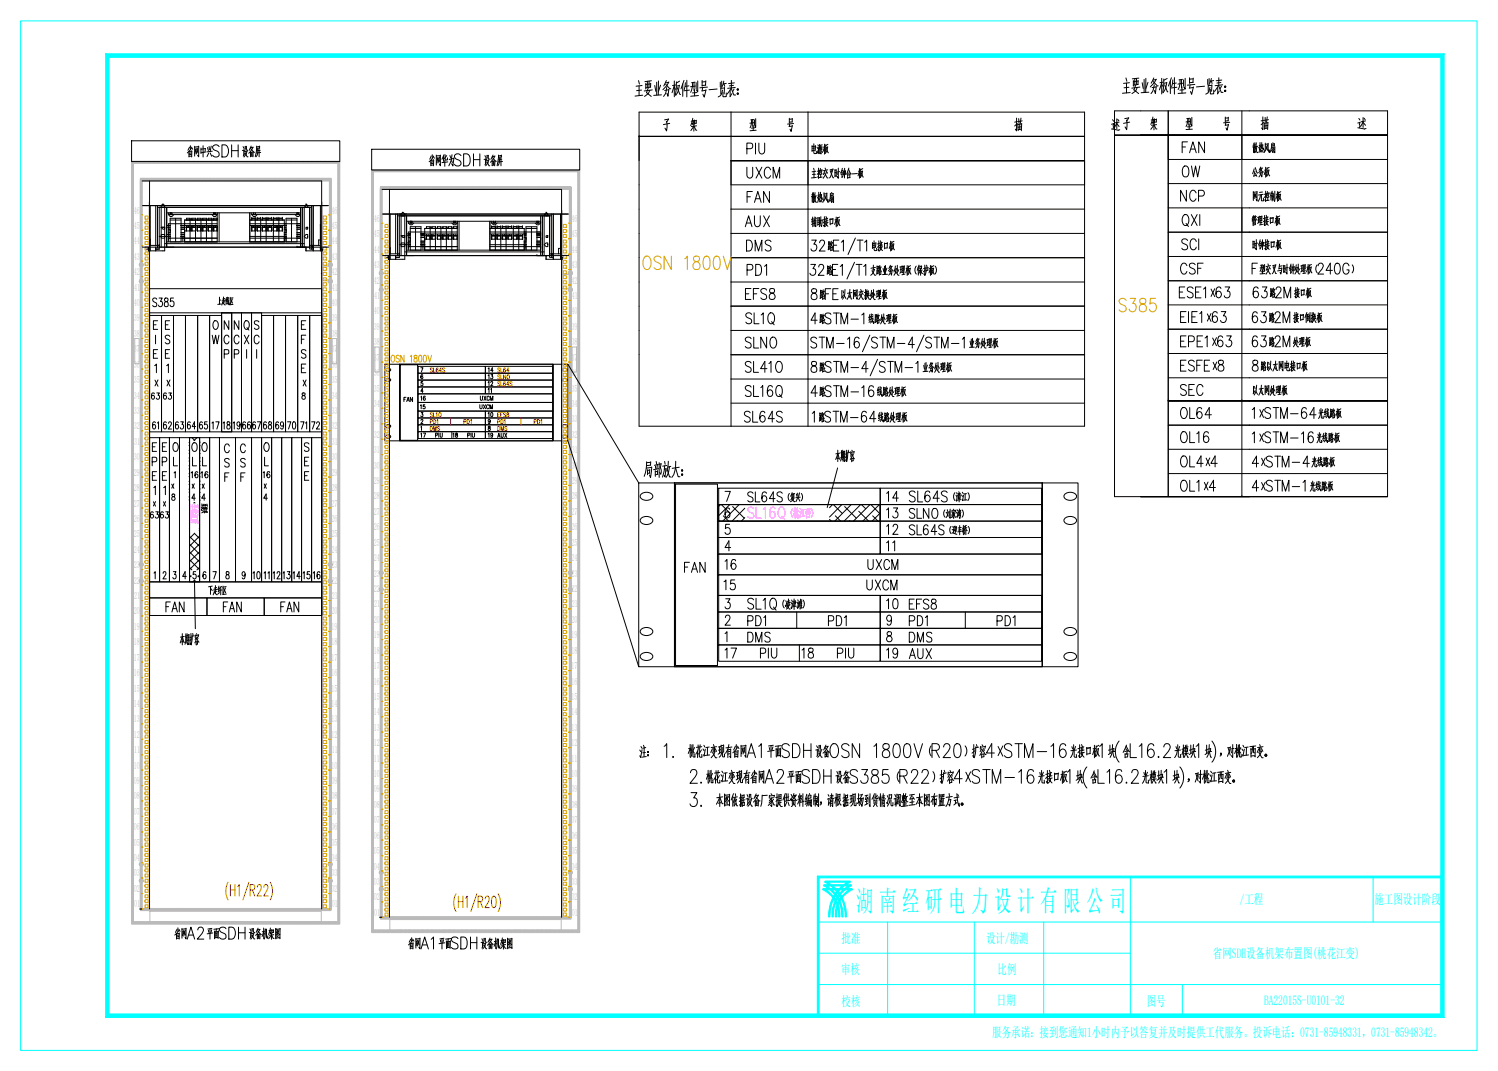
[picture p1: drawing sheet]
<svg xmlns="http://www.w3.org/2000/svg" width="432mm" height="309mm" viewBox="0 0 432 309" stroke-linecap="round" stroke-linejoin="round" font-family="sans-serif">
<defs><g id="words">
<text font-size="8.4" fill="#0ff" x="246.9" y="262.8">湖 南 经 研 电 力 设 计 有 限 公 司</text>
<g font-size="7">
<text x="182.9" y="27.9">主要业务板件型号一览表：</text>
<text x="323.5" y="27.1">主要业务板件型号一览表：</text>
<text x="185.6" y="137.8">局部放大：</text>
</g>
<g font-size="5.6">
<text x="191.1" y="37.8">子 架</text>
<text x="216.1" y="37.8">型 号</text>
<text x="312.2" y="37.8">述</text>
<text x="323.7" y="37.5">子 架</text>
<text x="341.9" y="37.5">型 号</text>
<text x="363.4" y="37.4">描</text>
<text x="386.2" y="37.4">述</text>
<text x="184.4" y="218.6">注：1.桃花江变现有省网A1平面SDH设备OSN 1800V（R20）扩容4×STM-16光接口板1块(</text>
<text x="316.3" y="218.6">含L16.2光模块1块)，对桃江西变。</text>
<text x="189.1" y="226">2.桃花江变现有省网A2平面SDH设备S385（R22</text>
<text x="260.4" y="226">）扩容4×STM-16</text>
<text x="286.2" y="226">光接口板1块(含</text>
<text x="309.2" y="226">L16.2</text>
<text x="317.6" y="226">光模块1块)，对桃江西变。</text>
<text x="196.7" y="232.7">3. 本图依据设备厂家提供资料编制，请根据现场到货情况调整至本图布置方式。</text>
</g>
<g font-size="5.3" fill="#dda500">
<text x="185.4" y="77.8">OSN 1800V</text>
<text x="322.7" y="90">S385</text>
</g>
<g font-size="4.9" fill="#bababa">
<text x="53.8" y="45.3">省网中兴SDH设备屏</text>
<text x="123.6" y="47.9">省网华为SDH设备屏</text>
<text x="50.2" y="271">省网A2平面SDH设备机架图</text>
</g>
<g font-size="4.9">
<text x="240.9" y="133.1">本期扩容</text>
<text x="51.9" y="186">本期扩容</text>
<text x="117.7" y="273.8">省网A1平面SDH设备机架图</text>
</g>
<g font-size="4.6" fill="#f00">
<text x="65.1" y="258.5">(H1/R22)</text>
<text x="130.9" y="261.9">(H1/R20)</text>
</g>
<g font-size="4.4">
<text x="215.4" y="44.4">PIU</text>
<text x="233.9" y="44.4">电源板</text>
<text x="340.9" y="44.1">FAN</text>
<text x="361.1" y="44.1">散热风扇</text>
<text x="215.4" y="51.4">UXCM</text>
<text x="233.9" y="51.4">主控交叉时钟合一板</text>
<text x="341" y="51">OW</text>
<text x="361.1" y="51.1">公务板</text>
<text x="215.4" y="58.4">FAN</text>
<text x="233.9" y="58.5">散热风扇</text>
<text x="340.5" y="58">NCP</text>
<text x="361.1" y="58.1">网元控制板</text>
<text x="214.9" y="65.4">AUX</text>
<text x="233.9" y="65.4">辅助接口板</text>
<text x="340.9" y="65.1">QXI</text>
<text x="360.8" y="65.1">管理接口板</text>
<text x="215.3" y="72.4">DMS</text>
<text x="233.9" y="72.4">32路E1/T1电接口板</text>
<text x="340.8" y="72.1">SCI</text>
<text x="361.1" y="72.1">时钟接口板</text>
<text x="215.4" y="79.4">PD1</text>
<text x="233.6" y="79.4">32路E1/T1支路业务处理板（保护板）</text>
<text x="340.5" y="79.1">CSF</text>
<text x="361.1" y="79.1">F型交叉与时钟处理板（240G）</text>
<text x="215" y="86.4">EFS8</text>
<text x="233.9" y="86.4">8路FE以太网交换处理板</text>
<text x="340.1" y="85.9">ESE1×63</text>
<text x="361.4" y="85.9">63路2M接口板</text>
<text x="215.1" y="93.4">SL1Q</text>
<text x="233.9" y="93.5">4路STM-1线路处理板</text>
<text x="340.5" y="93">EIE1×63</text>
<text x="361.1" y="93.1">63路2M接口倒换板</text>
<text x="214.9" y="100.4">SLNO</text>
<text x="233.8" y="100.4">STM-16/STM-4/STM-1业务处理板</text>
<text x="340.5" y="100.1">EPE1×63</text>
<text x="361.1" y="100.1">63路2M处理板</text>
<text x="214.9" y="107.4">SL41O</text>
<text x="233.9" y="107.4">8路STM-4/STM-1业务处理板</text>
<text x="340.5" y="107.1">ESFE×8</text>
<text x="361.1" y="107.1">8路以太网电接口板</text>
<text x="214.9" y="114.4">SL16Q</text>
<text x="233.9" y="114.4">4路STM-16线路处理板</text>
<text x="340.5" y="114.1">SEC</text>
<text x="361.1" y="114.1">以太网处理板</text>
<text x="214.7" y="121.8">SL64S</text>
<text x="234.2" y="121.8">1路STM-64线路处理板</text>
<text x="340.5" y="120.7">OL64</text>
<text x="361.1" y="120.7">1×STM-64光线路板</text>
<text x="340.5" y="127.7">OL16</text>
<text x="361.1" y="127.7">1×STM-16光线路板</text>
<text x="340.5" y="134.7">OL4×4</text>
<text x="361.1" y="134.8">4×STM-4光线路板</text>
<text x="340.5" y="141.7">OL1×4</text>
<text x="361.1" y="141.7">4×STM-1</text>
<text x="373" y="141.7">光线路板</text>
<text x="215.6" y="175.8">SL1Q（凌津滩）</text>
</g>
<text font-size="4.4" fill="#f0f" x="215.6" y="149.5">SL16Q（桃江西）</text>
<text font-size="4.2" fill="#f0f" x="54.6" y="145.4" transform="rotate(90 54.6 145.4)">至桃江西</text>
<g font-size="4">
<text x="209.1" y="149.4">6</text>
<text x="209.1" y="144.7">7</text>
<text x="215.6" y="144.8">SL64S（复兴）</text>
<text x="255.7" y="149.4">13 SLNO</text>
<text x="255.7" y="144.7">14 SL64S（漳江）</text>
<text x="268.1" y="149.5">（刘家湾）</text>
<text x="209.1" y="154.2">5</text>
<text x="255.7" y="154.2">12 SL64S（迎丰桥）</text>
<text x="209.1" y="158.9">4</text>
<text x="255.7" y="158.9">11</text>
<text x="197.4" y="165.1">FAN</text>
<text x="209.1" y="164.3">16</text>
<text x="250.3" y="164.3">UXCM</text>
<text x="60" y="171.6">下走纤区</text>
<text x="208.8" y="170.2">15</text>
<text x="250" y="170.2">UXCM</text>
<text x="47.9" y="176.6">FAN</text>
<text x="64.4" y="176.6">FAN</text>
<text x="81" y="176.6">FAN</text>
<text x="209.1" y="175.7">3</text>
<text x="255.7" y="175.7">10 EFS8</text>
<text x="209.1" y="180.4">2</text>
<text x="209.1" y="185.1">1</text>
<text x="215.6" y="185.3">DMS</text>
<text x="215.6" y="180.5">PD1</text>
<text x="238.9" y="180.5">PD1</text>
<text x="255.7" y="185.1">8</text>
<text x="255.7" y="180.4">9</text>
<text x="262.2" y="185.3">DMS</text>
<text x="262.2" y="180.5">PD1</text>
<text x="287.5" y="180.5">PD1</text>
<text x="209.1" y="189.9">17</text>
<text x="217.6" y="189.9">PIU</text>
<text x="231.3" y="189.9">18</text>
<text x="239.8" y="189.9">PIU</text>
<text x="255.7" y="189.9">19 AUX</text>
</g>
<g font-size="3.9" fill="#0ff">
<text x="357.5" y="260.9">/工程</text>
<text x="396.4" y="260.9">施工图设计阶段</text>
<text x="242.7" y="272">批准</text>
<text x="284.4" y="272">设计/勘测</text>
<text x="242.6" y="281">审核</text>
<text x="287.7" y="281">比例</text>
<text x="349.8" y="276.4">省网SDH设备机架布置图(桃花江变)</text>
<text x="242.7" y="290.1">校核</text>
<text x="287.5" y="290">日期</text>
<text x="330.7" y="290.1">图号</text>
<text x="364.5" y="289.8">BA22015S-U0101-32</text>
<text x="286.2" y="299.3">服务承诺：接到您通知1小时内予以答复并及时提供工代服务。投诉电话：0731-85948331，0731-85948342。</text>
</g>
<g font-size="3.5">
<text x="44" y="88.5">S385</text>
<text x="62.7" y="88">上走线区</text>
<text x="44.2" y="95">E</text>
<text x="47.7" y="95">E</text>
<text x="61.4" y="95">O</text>
<text x="64.7" y="95">N</text>
<text x="67.6" y="95">N</text>
<text x="70.4" y="95">Q</text>
<text x="73.4" y="95">S</text>
<text x="86.9" y="95">E</text>
<text x="44.9" y="99.2">I</text>
<text x="47.6" y="99.2">S</text>
<text x="61.2" y="99.2">W</text>
<text x="64.6" y="99.2">C</text>
<text x="67.5" y="99.2">C</text>
<text x="70.5" y="99.2">X</text>
<text x="73.3" y="99.2">C</text>
<text x="86.9" y="99.2">F</text>
<text x="44.2" y="103.4">E</text>
<text x="44.6" y="107.5">1</text>
<text x="47.7" y="103.4">E</text>
<text x="48.1" y="107.5">1</text>
<text x="64.7" y="103.4">P</text>
<text x="67.6" y="103.4">P</text>
<text x="71.1" y="103.4">I</text>
<text x="74" y="103.4">I</text>
<text x="86.9" y="103.4">S</text>
<text x="86.9" y="107.5">E</text>
<text x="44.5" y="111.7">×</text>
<text x="48" y="111.7">×</text>
<text x="87.2" y="111.7">×</text>
<text x="43.9" y="130.2">E</text>
<text x="46.8" y="130.2">E</text>
<text x="49.9" y="130.2">O</text>
<text x="55.3" y="130.2">O</text>
<text x="58.2" y="130.2">O</text>
<text x="64.7" y="130.6">C</text>
<text x="69.3" y="130.6">C</text>
<text x="76.1" y="130.2">O</text>
<text x="87.8" y="130.2">S</text>
<text x="43.9" y="134.4">P</text>
<text x="46.8" y="134.4">P</text>
<text x="50" y="134.4">L</text>
<text x="55.5" y="134.4">L</text>
<text x="58.4" y="134.4">L</text>
<text x="64.8" y="134.8">S</text>
<text x="69.4" y="134.8">S</text>
<text x="76.3" y="134.4">L</text>
<text x="87.8" y="134.4">E</text>
<text x="43.9" y="138.6">E</text>
<text x="44.3" y="142.7">1</text>
<text x="46.8" y="138.6">E</text>
<text x="47.2" y="142.7">1</text>
<text x="64.8" y="138.9">F</text>
<text x="69.4" y="138.9">F</text>
<text x="87.8" y="138.6">E</text>
</g>
<g font-size="2.9" fill="#bababa">
<text x="38.6" y="61.6">46</text>
<text x="95.6" y="61.6">46</text>
<text x="107.8" y="64">46</text>
<text x="164.8" y="64">46</text>
<text x="38.6" y="70.5">44</text>
<text x="38.6" y="66">45</text>
<text x="95.6" y="70.5">44</text>
<text x="95.6" y="66">45</text>
<text x="107.8" y="68.5">45</text>
<text x="164.8" y="68.5">45</text>
<text x="38.6" y="74.9">43</text>
<text x="95.6" y="74.9">43</text>
<text x="107.8" y="77.4">43</text>
<text x="107.8" y="72.9">44</text>
<text x="164.8" y="77.4">43</text>
<text x="164.8" y="72.9">44</text>
<text x="38.6" y="79.4">42</text>
<text x="38.7" y="83.9">41</text>
<text x="95.6" y="79.4">42</text>
<text x="95.7" y="83.9">41</text>
<text x="107.8" y="81.8">42</text>
<text x="164.8" y="81.8">42</text>
<text x="38.6" y="88.3">40</text>
<text x="95.6" y="88.3">40</text>
<text x="107.9" y="86.2">41</text>
<text x="164.9" y="86.2">41</text>
<text x="38.6" y="92.7">39</text>
<text x="95.6" y="92.7">39</text>
<text x="107.8" y="95.1">39</text>
<text x="107.8" y="90.7">40</text>
<text x="164.8" y="95.1">39</text>
<text x="164.8" y="90.7">40</text>
<text x="38.6" y="101.6">37</text>
<text x="38.6" y="97.2">38</text>
<text x="95.6" y="101.6">37</text>
<text x="95.6" y="97.2">38</text>
<text x="107.8" y="99.6">38</text>
<text x="164.8" y="99.6">38</text>
<text x="38.6" y="106.1">36</text>
<text x="95.6" y="106.1">36</text>
<text x="107.8" y="104.1">37</text>
<text x="164.8" y="104.1">37</text>
<text x="38.6" y="110.5">35</text>
<text x="95.6" y="110.5">35</text>
<text x="107.8" y="113">35</text>
<text x="107.8" y="108.5">36</text>
<text x="164.8" y="113">35</text>
<text x="164.8" y="108.5">36</text>
<text x="38.6" y="119.4">33</text>
<text x="38.6" y="115">34</text>
<text x="95.6" y="119.4">33</text>
<text x="95.6" y="115">34</text>
<text x="107.8" y="117.4">34</text>
<text x="164.8" y="117.4">34</text>
<text x="38.6" y="123.9">32</text>
<text x="95.6" y="123.9">32</text>
<text x="107.8" y="121.9">33</text>
<text x="164.8" y="121.9">33</text>
<text x="38.7" y="128.4">31</text>
<text x="95.7" y="128.4">31</text>
<text x="107.8" y="126.3">32</text>
<text x="107.8" y="130.7">31</text>
<text x="164.8" y="126.3">32</text>
<text x="164.9" y="130.7">31</text>
<text x="38.6" y="137.2">29</text>
<text x="38.6" y="132.8">30</text>
<text x="95.6" y="137.2">29</text>
<text x="95.6" y="132.8">30</text>
<text x="107.8" y="135.2">30</text>
<text x="164.8" y="135.2">30</text>
<text x="38.6" y="141.7">28</text>
<text x="95.6" y="141.7">28</text>
<text x="107.8" y="139.6">29</text>
<text x="164.8" y="139.6">29</text>
<text x="38.6" y="146.1">27</text>
<text x="95.6" y="146.1">27</text>
<text x="107.8" y="148.6">27</text>
<text x="107.8" y="144.1">28</text>
<text x="164.8" y="148.6">27</text>
<text x="164.8" y="144.1">28</text>
<text x="38.6" y="155">25</text>
<text x="38.6" y="150.6">26</text>
<text x="95.6" y="155">25</text>
<text x="95.6" y="150.6">26</text>
<text x="107.8" y="153">26</text>
<text x="164.8" y="153">26</text>
<text x="38.6" y="159.5">24</text>
<text x="95.6" y="159.5">24</text>
<text x="107.8" y="161.9">24</text>
<text x="107.8" y="157.5">25</text>
<text x="164.8" y="161.9">24</text>
<text x="164.8" y="157.5">25</text>
<text x="38.6" y="163.9">23</text>
<text x="95.6" y="163.9">23</text>
<text x="107.8" y="166.4">23</text>
<text x="164.8" y="166.4">23</text>
<text x="38.6" y="168.4">22</text>
<text x="38.7" y="172.9">21</text>
<text x="95.6" y="168.4">22</text>
<text x="95.7" y="172.9">21</text>
<text x="107.8" y="170.8">22</text>
<text x="164.8" y="170.8">22</text>
<text x="38.6" y="177.3">20</text>
<text x="95.6" y="177.3">20</text>
<text x="107.8" y="179.7">20</text>
<text x="107.9" y="175.2">21</text>
<text x="164.8" y="179.7">20</text>
<text x="164.9" y="175.2">21</text>
<text x="38.6" y="181.7">19</text>
<text x="95.6" y="181.7">19</text>
<text x="107.8" y="184.1">19</text>
<text x="164.8" y="184.1">19</text>
<text x="38.6" y="190.6">17</text>
<text x="38.6" y="186.2">18</text>
<text x="95.6" y="186.2">18</text>
<text x="95.6" y="190.6">17</text>
<text x="107.8" y="188.6">18</text>
<text x="164.8" y="188.6">18</text>
<text x="38.6" y="195.1">16</text>
<text x="95.6" y="195.1">16</text>
<text x="107.8" y="197.5">16</text>
<text x="107.8" y="193">17</text>
<text x="164.8" y="197.5">16</text>
<text x="164.8" y="193">17</text>
<text x="38.6" y="204">14</text>
<text x="38.6" y="199.5">15</text>
<text x="95.6" y="204">14</text>
<text x="95.6" y="199.5">15</text>
<text x="107.8" y="202">15</text>
<text x="164.8" y="202">15</text>
<text x="38.6" y="208.4">13</text>
<text x="95.6" y="208.4">13</text>
<text x="107.8" y="206.4">14</text>
<text x="164.8" y="206.4">14</text>
<text x="38.6" y="212.9">12</text>
<text x="95.6" y="212.9">12</text>
<text x="107.8" y="215.3">12</text>
<text x="107.8" y="210.9">13</text>
<text x="164.8" y="215.3">12</text>
<text x="164.8" y="210.9">13</text>
<text x="38.6" y="221.8">10</text>
<text x="38.7" y="217.3">11</text>
<text x="95.6" y="221.8">10</text>
<text x="95.7" y="217.3">11</text>
<text x="107.8" y="219.7">11</text>
<text x="164.8" y="219.7">11</text>
<text x="38.6" y="226.2">09</text>
<text x="95.6" y="226.2">09</text>
<text x="107.8" y="224.2">10</text>
<text x="164.8" y="224.2">10</text>
<text x="38.6" y="230.7">08</text>
<text x="95.6" y="230.7">08</text>
<text x="107.8" y="233.1">08</text>
<text x="107.8" y="228.6">09</text>
<text x="164.8" y="233.1">08</text>
<text x="164.8" y="228.6">09</text>
<text x="38.6" y="239.6">06</text>
<text x="38.6" y="235.1">07</text>
<text x="95.6" y="239.6">06</text>
<text x="95.6" y="235.1">07</text>
<text x="107.8" y="237.5">07</text>
<text x="164.8" y="237.5">07</text>
<text x="38.6" y="244">05</text>
<text x="95.6" y="244">05</text>
<text x="107.8" y="242">06</text>
<text x="164.8" y="242">06</text>
<text x="38.6" y="248.4">04</text>
<text x="95.6" y="248.4">04</text>
<text x="107.8" y="250.9">04</text>
<text x="107.8" y="246.4">05</text>
<text x="164.8" y="250.9">04</text>
<text x="164.8" y="246.4">05</text>
<text x="38.6" y="257.4">02</text>
<text x="38.6" y="252.8">03</text>
<text x="95.6" y="257.4">02</text>
<text x="95.6" y="252.8">03</text>
<text x="107.8" y="255.3">03</text>
<text x="164.8" y="255.3">03</text>
<text x="38.7" y="261.8">01</text>
<text x="95.7" y="261.8">01</text>
<text x="107.8" y="259.8">02</text>
<text x="164.8" y="259.8">02</text>
<text x="107.9" y="264.2">01</text>
<text x="164.9" y="264.2">01</text>
</g>
<g font-size="2.9">
<text x="44" y="123.8">61</text>
<text x="47.1" y="123.8">62</text>
<text x="50.6" y="123.8">63</text>
<text x="54" y="123.8">64</text>
<text x="57.5" y="123.8">65</text>
<text x="61.1" y="123.8">17</text>
<text x="64.3" y="123.8">18</text>
<text x="69.9" y="123.8">66</text>
<text x="72.8" y="123.8">67</text>
<text x="76" y="123.8">68</text>
<text x="79.5" y="123.8">69</text>
<text x="82.9" y="123.8">70</text>
<text x="86.7" y="123.8">71</text>
<text x="89.9" y="123.8">72</text>
<text x="44.4" y="167">1</text>
<text x="47" y="167">2</text>
<text x="49.8" y="167">3</text>
<text x="52.7" y="167">4</text>
<text x="55.6" y="167">5</text>
<text x="58.5" y="167">6</text>
<text x="61.4" y="167">7</text>
<text x="65.1" y="167">8</text>
<text x="69.8" y="167">9</text>
<text x="72.9" y="167">10</text>
<text x="76.1" y="167">11</text>
<text x="78.7" y="167">12</text>
<text x="84.5" y="167">14</text>
<text x="90.3" y="167">16</text>
</g>
<text font-size="2.8" fill="#dda500" x="112.8" y="104.5">OSN 1800V</text>
<text font-size="2.8" x="58" y="145.3" transform="rotate(90 58 145.3)">至复兴</text>
<g font-size="2.5">
<text x="43.7" y="115.2">63</text>
<text x="47.1" y="115.2">63</text>
<text x="87.1" y="115.2">8</text>
<text x="49.7" y="137.9">1</text>
<text x="55.1" y="137.9">16</text>
<text x="75.9" y="137.9">16</text>
<text x="49.4" y="141.1">×</text>
<text x="55.3" y="141.1">×</text>
<text x="58.2" y="141.1">×</text>
<text x="76" y="141.1">×</text>
<text x="43.4" y="149.5">63</text>
<text x="44.1" y="146.2">×</text>
<text x="46.3" y="149.5">63</text>
<text x="47" y="146.2">×</text>
<text x="49.5" y="144.4">8</text>
<text x="55.3" y="144.4">4</text>
<text x="58.2" y="144.4">4</text>
<text x="76" y="144.3">4</text>
</g>
<g font-size="1.7">
<text x="121.4" y="107.3">7</text>
<text x="121.4" y="113.3">4</text>
<text x="121.4" y="111.3">5</text>
<text x="121.4" y="109.3">6</text>
<text x="140.8" y="113.3">11</text>
<text x="116.5" y="115.9">FAN</text>
<text x="121.3" y="117.9">15</text>
<text x="121.4" y="115.5">16</text>
<text x="138.4" y="117.9">UXCM</text>
<text x="138.5" y="115.5">UXCM</text>
<text x="121.4" y="120.2">3</text>
<text x="121.4" y="122.2">2</text>
<text x="121.4" y="124.2">1</text>
<text x="140.8" y="124.2">8</text>
<text x="140.8" y="122.2">9</text>
<text x="121.4" y="126.2">17</text>
<text x="124.9" y="126.2">PIU</text>
<text x="130.6" y="126.2">18</text>
<text x="134.2" y="126.2">PIU</text>
<text x="140.8" y="126.2">19 AUX</text>
</g>
<g font-size="1.7" fill="#f00">
<text x="124.1" y="107.4">SL64S</text>
<text x="140.8" y="107.3">14 SL64</text>
<text x="140.8" y="111.3">12 SL64S</text>
<text x="140.8" y="109.3">13 SLNO</text>
<text x="124.1" y="124.2">DMS</text>
<text x="124.1" y="122.3">PD1</text>
<text x="124.1" y="120.3">SL1Q</text>
<text x="133.8" y="122.3">PD1</text>
<text x="140.8" y="120.2">10 EFS8</text>
<text x="143.5" y="124.2">DMS</text>
<text x="143.5" y="122.3">PD1</text>
<text x="154" y="122.3">PD1</text>
</g>
</g></defs>
<!-- layer: JQLayer -->
<g fill="none" stroke="#000" stroke-width=".29">
<path d="M37.9 40.6h60.1v6h-60.1zM43.1 52.2v210.1M92.8 52.2v210.1M107.2 43.1h60v6h-60zM112.3 54.6v210.1M161.9 54.6v210.1M92.7 78.9h.1M43.1 83.3h49.7v94.3h-49.7zM43.1 91h3.5v33.6h-3.5zM43.1 90.3h49.7v87.3h-49.7zM46.6 91h3.4v33.6h-3.4zM50 91h3.5v33.6h-3.5z"/>
<path d="M53.5 91h3.5v33.6h-3.5zM57 91h3.4v33.6h-3.4zM60.4 91h3.5v33.6h-3.5zM63.9 90.3h2.9v34.3h-2.9zM66.8 90.3h2.8v34.3h-2.8zM69.6 90.3h2.9v34.3h-2.9zM72.5 90.3h2.9v34.3h-2.9zM75.4 91h3.5v33.6h-3.5zM78.9 91h3.4v33.6h-3.4zM82.3 91h3.5v33.6h-3.5zM85.8 91h3.5v33.6h-3.5zM89.3 91h3.5v33.6h-3.5z"/>
<path d="M111 105.1h4.3v22.1h-4.3zM111.2 106.5a.76 .76 0 0 1 .9-.3 .76 .76 0 0 1 .5 .7 .76 .76 0 0 1-.8 .3 .76 .76 0 0 1-.6-.7zM111.2 109.4a.76 .76 0 0 1 .9-.3 .76 .76 0 0 1 .5 .7 .76 .76 0 0 1-.8 .3 .76 .76 0 0 1-.6-.7zM115.3 105.1h44.2v22.1h-44.2zM115.4 105.2h5v21.8h-5zM120.6 116.1h38.9v2.5h-38.9zM120.6 113.6h38.9v2.5h-38.9zM120.6 111.6h19.4v2h-19.4zM120.6 109.7h19.4v1.9h-19.4zM120.6 107.7h19.4v2h-19.4zM120.6 105.7h19.4v2h-19.4zM120.6 118.6h19.4v2h-19.4z"/>
<path d="M140 111.6h19.4v2h-19.4zM140 109.7h19.4v1.9h-19.4zM140 107.7h19.4v2h-19.4zM140 105.7h19.4v2h-19.4zM140 118.6h19.4v2h-19.4zM159.5 105.1h4.3v22.1h-4.3zM162.1 106.5a.76 .76 0 0 1 .9-.3 .76 .76 0 0 1 .5 .7 .76 .76 0 0 1-.8 .3 .76 .76 0 0 1-.6-.7zM162.1 109.4a.76 .76 0 0 1 .9-.3 .76 .76 0 0 1 .5 .7 .76 .76 0 0 1-.8 .3 .76 .76 0 0 1-.6-.7zM163.8 105.1l20.4 34.2M43.1 126.3h2.9v41.6h-2.9zM46 126.3h2.9v41.6h-2.9zM48.9 126.3h2.9v41.6h-2.9z"/>
<path d="M51.8 126.3h2.9v41.6h-2.9zM54.7 126.3h2.9v41.6h-2.9zM57.6 126.3h2.8v41.6h-2.8zM60.4 126.3h2.9v41.6h-2.9zM63.3 126.3h4.6v41.6h-4.6zM67.9 126.3h4.6v41.6h-4.6zM69.2 122.4l-.2 .5a.56 .56 0 0 1-.7-.6 .56 .56 0 0 1 .7-.5l.2 .6-.2 1.3-.3 .1-.3-.3M72.5 126.3h2.9v41.6h-2.9zM75.4 126.3h2.9v41.6h-2.9zM78.3 126.3h2.9v41.6h-2.9zM81.2 126.3h2.9v41.6h-2.9zM84.1 126.3h2.9v41.6h-2.9z"/>
<path d="M87 126.3h2.9v41.6h-2.9zM89.9 126.3h2.9v41.6h-2.9zM111.2 125.8a.76 .76 0 0 1 .9-.4 .76 .76 0 0 1 .5 .7 .76 .76 0 0 1-.8 .4 .76 .76 0 0 1-.6-.7zM111.2 122.8a.76 .76 0 0 1 .9-.4 .76 .76 0 0 1 .5 .7 .76 .76 0 0 1-.8 .4 .76 .76 0 0 1-.6-.7zM120.6 124.5h19.4v2h-19.4zM120.6 122.6h19.4v1.9h-19.4zM120.6 120.6h19.4v2h-19.4zM140 124.5h19.4v2h-19.4zM140 122.6h19.4v1.9h-19.4zM140 120.6h19.4v2h-19.4zM162.1 125.8a.76 .76 0 0 1 .9-.4 .76 .76 0 0 1 .5 .7 .76 .76 0 0 1-.8 .4 .76 .76 0 0 1-.6-.7zM162.1 122.8a.76 .76 0 0 1 .9-.4 .76 .76 0 0 1 .5 .7 .76 .76 0 0 1-.8 .4 .76 .76 0 0 1-.6-.7z"/>
<path d="M163.8 127.2l20.4 65.2M184.2 139.3h10.3v53.1h-10.3zM194.5 139.3h106.1v53.1h-106.1zM194.8 139.7h12.1v52.3h-12.1zM300.6 139.3h10.3v53.1h-10.3zM185 142.5a2.11 2.11 0 0 1 3.3 .7 2.01 2.01 0 0 1-1.9 1.2 2.01 2.01 0 0 1-1.8-1.2zM185 149.5a2.11 2.11 0 0 1 3.3 .7 2.01 2.01 0 0 1-1.9 1.1 2.01 2.01 0 0 1-1.8-1.1zM207.3 159.9h93.2v5.9h-93.2zM207.3 155.1h46.5v4.8h-46.5zM207.3 150.4h46.5v4.7h-46.5zM207.3 145.6h46.5v4.8h-46.5zM207.3 140.9h46.5v4.7h-46.5z"/>
<path d="M253.9 155.1h46.5v4.8h-46.5zM253.9 150.4h46.5v4.7h-46.5zM253.9 145.6h46.5v4.8h-46.5zM253.9 140.9h46.5v4.7h-46.5zM307.2 142.5a2.11 2.11 0 0 1 3.3 .7 2.01 2.01 0 0 1-1.9 1.2 2.01 2.01 0 0 1-1.8-1.2zM307.2 149.5a2.11 2.11 0 0 1 3.3 .7 2.01 2.01 0 0 1-1.9 1.1 2.01 2.01 0 0 1-1.8-1.1zM43.1 167.9h49.7v4.6h-49.7zM43.1 172.5h16.6v5.1h-16.6zM59.7 172.5h16.5v5.1h-16.5zM76.2 172.5h16.6v5.1h-16.6zM82.9 164.9h.7l-.4 .8a.57 .57 0 0 1 .5 .9 .57 .57 0 0 1-1 0M89.3 164.9h-.7l-.1 .9a.6 .6 0 0 1 1 .5 .6 .6 0 0 1-1 .5v-.2"/>
<path d="M207.3 165.8h93.2v6h-93.2zM207.3 176.6h46.5v4.7h-46.5zM207.3 171.8h46.5v4.8h-46.5zM229.8 176.6v4.7M253.9 176.6h46.5v4.7h-46.5zM253.9 171.8h46.5v4.8h-46.5zM278.4 176.6v4.7M185 188.7a2.11 2.11 0 0 1 3.3 .7 2.01 2.01 0 0 1-1.9 1.2 2.01 2.01 0 0 1-1.8-1.2zM185 181.5a2.11 2.11 0 0 1 3.3 .7 2.01 2.01 0 0 1-1.9 1.2 2.01 2.01 0 0 1-1.8-1.2zM207.3 186.1h46.5v4.7h-46.5zM207.3 181.3h46.5v4.8h-46.5zM253.9 186.1h46.5v4.7h-46.5z"/>
<path d="M253.9 181.3h46.5v4.8h-46.5zM307.2 188.7a2.11 2.11 0 0 1 3.3 .7 2.01 2.01 0 0 1-1.9 1.2 2.01 2.01 0 0 1-1.8-1.2zM307.2 181.5a2.11 2.11 0 0 1 3.3 .7 2.01 2.01 0 0 1-1.9 1.2 2.01 2.01 0 0 1-1.8-1.2z"/>
</g>
<path d="M129.9 120.6v2M150.2 120.6v2" fill="none" stroke="#f00" stroke-width=".29"/>
<g fill="none" stroke="#bababa" stroke-width=".29">
<path d="M37.9 46.9h.1M37.9 47.2h.1M37.9 47.6h.1M37.9 47.9h.1M37.9 48.2h.1M37.9 48.5h.1M37.9 48.9h.1M37.9 49.2h.1M37.9 49.5h.1M37.9 49.8h.1M37.9 50.1h.1M37.9 50.4h.1"/>
<path d="M37.9 50.7h.1M37.9 51h.1M37.9 51.4h.1M37.9 51.7h.1M37.9 52h.1M37.9 52.3h.1M37.9 52.7h.1M37.9 53h.1M37.9 53.3h.1M37.9 53.6h.1M37.9 53.9h.1M37.9 54.2h.1"/>
<path d="M37.9 54.5h.1M37.9 54.8h.1M37.9 55.2h.1M37.9 55.5h.1M37.9 55.8h.1M37.9 56.1h.1M37.9 56.5h.1M37.9 56.8h.1M37.9 57.1h.1M37.9 57.4h.1M37.9 57.7h.1M37.9 58h.1"/>
<path d="M37.9 58.4h.1M37.9 58.7h.1M37.9 59h.1M37.9 59.3h.1M37.9 59.6h.1M37.9 59.9h.1M37.9 46.6h60.1v220h-60.1zM38 46.8h.1M38 47.1h.1M38 47.4h.1M38 47.7h.1M38 48h.1"/>
<path d="M38 48.3h.1M38 48.7h.1M38 49h.1M38 49.3h.1M38 49.6h.1M38 49.9h.1M38 50.3h.1M38 50.6h.1M38 50.9h.1M38 51.2h.1M38 51.5h.1M38 51.9h.1"/>
<path d="M38 52.2h.1M38 52.5h.1M38 52.8h.1M38 53.1h.1M38 53.4h.1M38 53.7h.1M38 54.1h.1M38 54.4h.1M38 54.7h.1M38 55h.1M38 55.4h.1M38 55.7h.1"/>
<path d="M38 56h.1M38 56.3h.1M38 56.6h.1M38 56.9h.1M38 57.2h.1M38 57.5h.1M38 57.9h.1M38 58.2h.1M38 58.5h.1M38 58.8h.1M38 59.2h.1M38 59.5h.1"/>
<path d="M38 59.8h.1M38.1 46.9h.1M38.1 47.2h.1M38.1 47.6h.1M38.1 47.9h.1M38.1 48.2h.1M38.1 48.5h.1M38.1 48.9h.1M38.1 49.2h.1M38.1 49.5h.1M38.1 49.8h.1M38.1 50.1h.1"/>
<path d="M38.1 50.4h.1M38.1 50.7h.1M38.1 51h.1M38.1 51.4h.1M38.1 51.7h.1M38.1 52h.1M38.1 52.3h.1M38.1 52.7h.1M38.1 53h.1M38.1 53.3h.1M38.1 53.6h.1M38.1 53.9h.1"/>
<path d="M38.1 54.2h.1M38.1 54.5h.1M38.1 54.8h.1M38.1 55.2h.1M38.1 55.5h.1M38.1 55.8h.1M38.1 56.1h.1M38.1 56.5h.1M38.1 56.8h.1M38.1 57.1h.1M38.1 57.4h.1M38.1 57.7h.1"/>
<path d="M38.1 58h.1M38.1 58.4h.1M38.1 58.7h.1M38.1 59h.1M38.1 59.3h.1M38.1 59.6h.1M38.1 59.9h.1M38.2 46.8h.1M38.2 47.1h.1M38.2 47.4h.1M38.2 47.7h.1M38.2 48h.1"/>
<path d="M38.2 48.3h.1M38.2 48.7h.1M38.2 49h.1M38.2 49.3h.1M38.2 49.6h.1M38.2 49.9h.1M38.2 50.3h.1M38.2 50.6h.1M38.2 50.9h.1M38.2 51.2h.1M38.2 51.5h.1M38.2 51.9h.1"/>
<path d="M38.2 52.2h.1M38.2 52.5h.1M38.2 52.8h.1M38.2 53.1h.1M38.2 53.4h.1M38.2 53.7h.1M38.2 54.1h.1M38.2 54.4h.1M38.2 54.7h.1M38.2 55h.1M38.2 55.4h.1M38.2 55.7h.1"/>
<path d="M38.2 56h.1M38.2 56.3h.1M38.2 56.6h.1M38.2 56.9h.1M38.2 57.2h.1M38.2 57.5h.1M38.2 57.9h.1M38.2 58.2h.1M38.2 58.5h.1M38.2 58.8h.1M38.2 59.2h.1M38.2 59.5h.1"/>
<path d="M38.2 59.8h.1M38.3 46.9h.1M38.3 47.2h.1M38.3 47.6h.1M38.3 47.9h.1M38.3 48.2h.1M38.3 48.5h.1M38.3 48.9h.1M38.3 49.2h.1M38.3 49.5h.1M38.3 49.8h.1M38.3 50.1h.1"/>
<path d="M38.3 50.4h.1M38.3 50.7h.1M38.3 51h.1M38.3 51.4h.1M38.3 51.7h.1M38.3 52h.1M38.3 52.3h.1M38.3 52.7h.1M38.3 53h.1M38.3 53.3h.1M38.3 53.6h.1M38.3 53.9h.1"/>
<path d="M38.3 54.2h.1M38.3 54.5h.1M38.3 54.8h.1M38.3 55.2h.1M38.3 55.5h.1M38.3 55.8h.1M38.3 56.1h.1M38.3 56.5h.1M38.3 56.8h.1M38.3 57.1h.1M38.3 57.4h.1M38.3 57.7h.1"/>
<path d="M38.3 58h.1M38.3 58.4h.1M38.3 58.7h.1M38.3 59h.1M38.3 59.3h.1M38.3 59.6h.1M38.3 59.9h.1M38.4 46.8h.1M38.4 47.1h.1M38.4 47.4h.1M38.4 47.7h.1M38.4 48h.1"/>
<path d="M38.4 48.3h.1M38.4 48.7h.1M38.4 49h.1M38.4 49.3h.1M38.4 49.6h.1M38.4 49.9h.1M38.4 50.3h.1M38.4 50.6h.1M38.4 50.9h.1M38.4 51.2h.1M38.4 51.5h.1M38.4 51.9h.1"/>
<path d="M38.4 52.2h.1M38.4 52.5h.1M38.4 52.8h.1M38.4 53.1h.1M38.4 53.4h.1M38.4 53.7h.1M38.4 54.1h.1M38.4 54.4h.1M38.4 54.7h.1M38.4 55h.1M38.4 55.4h.1M38.4 55.7h.1"/>
<path d="M38.4 56h.1M38.4 56.3h.1M38.4 56.6h.1M38.4 56.9h.1M38.4 57.2h.1M38.4 57.5h.1M38.4 57.9h.1M38.4 58.2h.1M38.4 58.5h.1M38.4 58.8h.1M38.4 59.2h.1M38.4 59.5h.1"/>
<path d="M38.4 59.8h.1M38.5 46.9h.1M38.5 47.2h.1M38.5 47.6h.1M38.5 47.9h.1M38.5 48.2h.1M38.5 48.5h.1M38.5 48.9h.1M38.5 49.2h.1M38.5 49.5h.1M38.5 49.8h.1M38.5 50.1h.1"/>
<path d="M38.5 50.4h.1M38.5 50.7h.1M38.5 51h.1M38.5 51.4h.1M38.5 51.7h.1M38.5 52h.1M38.5 52.3h.1M38.5 52.7h.1M38.5 53h.1M38.5 53.3h.1M38.5 53.6h.1M38.5 53.9h.1"/>
<path d="M38.5 54.2h.1M38.5 54.5h.1M38.5 54.8h.1M38.5 55.2h.1M38.5 55.5h.1M38.5 55.8h.1M38.5 56.1h.1M38.5 56.5h.1M38.5 56.8h.1M38.5 57.1h.1M38.5 57.4h.1M38.5 57.7h.1"/>
<path d="M38.5 58h.1M38.5 58.4h.1M38.5 58.7h.1M38.5 59h.1M38.5 59.3h.1M38.5 59.6h.1M38.5 59.9h.1M38.5 47.1h59v219h-59zM38.5 46.8h.1M38.5 47.1h.1M38.6 46.9h.1M38.7 46.8h.1"/>
<path d="M38.7 47.1h.1M38.8 46.9h.1M38.9 46.8h.1M38.9 47.1h.1M38.9 46.9h.1M39 46.8h.1M39 47.1h.1M39.1 46.9h.1M39.2 46.8h.1M39.2 47.1h.1M39.2 46.9h.1M39.3 46.8h.1"/>
<path d="M39.3 47.1h.1M39.4 46.9h.1M39.5 46.8h.1M39.5 47.1h.1M39.6 46.9h.1M39.6 46.8h.1M39.6 47.1h.1M39.7 46.9h.1M39.8 46.8h.1M39.8 47.1h.1M39.9 46.9h.1M40 46.8h.1"/>
<path d="M40 47.1h.1M40 46.9h.1M40.1 46.8h.1M40.1 47.1h.1M40.2 46.9h.1M40.3 46.8h.1M40.3 47.1h.1M40.3 46.9h.1M40.4 46.8h.1M40.4 47.1h.1M40.5 46.9h.1M40.5 51.7h.1"/>
<path d="M40.5 52h.1M40.5 52.3h.1M40.5 52.7h.1M40.5 53h.1M40.5 53.3h.1M40.5 53.6h.1M40.5 53.9h.1M40.5 54.2h.1M40.5 54.5h.1M40.5 54.8h.1M40.5 55.2h.1M40.5 55.5h.1"/>
<path d="M40.5 55.8h.1M40.5 56.1h.1M40.5 56.5h.1M40.5 56.8h.1M40.5 57.1h.1M40.5 57.4h.1M40.5 57.7h.1M40.5 58h.1M40.5 58.4h.1M40.5 58.7h.1M40.5 59h.1M40.5 59.3h.1"/>
<path d="M40.5 59.6h.1M40.5 59.9h.1M40.5 51.6h55v211.1h-55zM40.5 52.2v210.1M40.6 46.8h.1M40.6 47.1h.1M40.6 51.9h.1M40.6 52.2h.1M40.6 52.5h.1M40.6 52.8h.1M40.6 53.1h.1M40.6 53.4h.1"/>
<path d="M40.6 53.7h.1M40.6 54.1h.1M40.6 54.4h.1M40.6 54.7h.1M40.6 55h.1M40.6 55.4h.1M40.6 55.7h.1M40.6 56h.1M40.6 56.3h.1M40.6 56.6h.1M40.6 56.9h.1M40.6 57.2h.1"/>
<path d="M40.6 57.5h.1M40.6 57.9h.1M40.6 58.2h.1M40.6 58.5h.1M40.6 58.8h.1M40.6 59.2h.1M40.6 59.5h.1M40.6 59.8h.1M40.7 46.9h.1M40.7 51.7h.1M40.7 52h.1M40.7 52.3h.1"/>
<path d="M40.7 52.7h.1M40.7 53h.1M40.7 53.3h.1M40.7 53.6h.1M40.7 53.9h.1M40.7 54.2h.1M40.7 54.5h.1M40.7 54.8h.1M40.7 55.2h.1M40.7 55.5h.1M40.7 55.8h.1M40.7 56.1h.1"/>
<path d="M40.7 56.5h.1M40.7 56.8h.1M40.7 57.1h.1M40.7 57.4h.1M40.7 57.7h.1M40.7 58h.1M40.7 58.4h.1M40.7 58.7h.1M40.7 59h.1M40.7 59.3h.1M40.7 59.6h.1M40.7 59.9h.1"/>
<path d="M40.7 46.8h.1M40.7 47.1h.1M40.7 51.9h.1M40.7 52.2h.1M40.7 52.5h.1M40.7 52.8h.1M40.7 53.1h.1M40.7 53.4h.1M40.7 53.7h.1M40.7 54.1h.1M40.7 54.4h.1M40.7 54.7h.1"/>
<path d="M40.7 55h.1M40.7 55.4h.1M40.7 55.7h.1M40.7 56h.1M40.7 56.3h.1M40.7 56.6h.1M40.7 56.9h.1M40.7 57.2h.1M40.7 57.5h.1M40.7 57.9h.1M40.7 58.2h.1M40.7 58.5h.1"/>
<path d="M40.7 58.8h.1M40.7 59.2h.1M40.7 59.5h.1M40.7 59.8h.1M40.8 46.9h.1M40.8 51.7h.1M40.8 52h.1M40.8 52.3h.1M40.8 52.7h.1M40.8 53h.1M40.8 53.3h.1M40.8 53.6h.1"/>
<path d="M40.8 53.9h.1M40.8 54.2h.1M40.8 54.5h.1M40.8 54.8h.1M40.8 55.2h.1M40.8 55.5h.1M40.8 55.8h.1M40.8 56.1h.1M40.8 56.5h.1M40.8 56.8h.1M40.8 57.1h.1M40.8 57.4h.1"/>
<path d="M40.8 57.7h.1M40.8 58h.1M40.8 58.4h.1M40.8 58.7h.1M40.8 59h.1M40.8 59.3h.1M40.8 59.6h.1M40.8 59.9h.1M40.9 46.8h.1M40.9 47.1h.1M40.9 51.9h.1M40.9 52.2h.1"/>
<path d="M40.9 52.5h.1M40.9 52.8h.1M40.9 53.1h.1M40.9 53.4h.1M40.9 53.7h.1M40.9 54.1h.1M40.9 54.4h.1M40.9 54.7h.1M40.9 55h.1M40.9 55.4h.1M40.9 55.7h.1M40.9 56h.1"/>
<path d="M40.9 56.3h.1M40.9 56.6h.1M40.9 56.9h.1M40.9 57.2h.1M40.9 57.5h.1M40.9 57.9h.1M40.9 58.2h.1M40.9 58.5h.1M40.9 58.8h.1M40.9 59.2h.1M40.9 59.5h.1M40.9 59.8h.1"/>
<path d="M41 46.9h.1M41 51.7h.1M41 52h.1M41 52.2h54v210.1h-54zM41 46.8h.1M41 47.1h.1M41 51.9h.1M41 52.2h.1M41.1 46.9h.1M41.1 51.7h.1M41.1 52h.1M41.2 46.8h.1"/>
<path d="M41.2 47.1h.1M41.2 51.9h.1M41.2 52.2h.1M41.3 46.9h.1M41.3 51.7h.1M41.3 52h.1M41.4 46.8h.1M41.4 47.1h.1M41.4 51.9h.1M41.4 52.2h.1M41.5 46.9h.1M41.5 51.7h.1"/>
<path d="M41.5 52h.1M41.6 46.8h.1M41.6 47.1h.1M41.6 51.9h.1M41.6 52.2h.1M41.6 46.9h.1M41.6 51.7h.1M41.6 52h.1M41.7 46.8h.1M41.7 47.1h.1M41.7 51.9h.1M41.7 52.2h.1"/>
<path d="M41.8 46.9h.1M41.8 51.7h.1M41.8 52h.1M41.9 46.8h.1M41.9 47.1h.1M41.9 51.9h.1M41.9 52.2h.1M42 46.9h.1M42 51.7h.1M42 52h.1M42 46.8h.1M42 47.1h.1"/>
<path d="M42 51.9h.1M42 52.2h.1M42.1 46.9h.1M42.1 51.7h.1M42.1 52h.1M42.2 46.8h.1M42.2 47.1h.1M42.2 51.9h.1M42.2 52.2h.1M42.3 46.9h.1M42.3 51.7h.1M42.3 52h.1"/>
<path d="M42.3 46.8h.1M42.3 47.1h.1M42.3 51.9h.1M42.3 52.2h.1M42.4 46.9h.1M42.4 51.7h.1M42.4 52h.1M42.5 46.8h.1M42.5 47.1h.1M42.5 51.9h.1M42.5 52.2h.1M42.6 46.9h.1"/>
<path d="M42.6 51.7h.1M42.6 52h.1M42.7 46.8h.1M42.7 47.1h.1M42.7 51.9h.1M42.7 52.2h.1M42.7 46.9h.1M42.7 51.7h.1M42.7 52h.1M42.8 46.8h.1M42.8 47.1h.1M42.8 51.9h.1"/>
<path d="M42.8 52.2h.1M42.9 46.9h.1M42.9 51.7h.1M42.9 52h.1M43 46.8h.1M43 47.1h.1M43 51.9h.1M43 52.2h.1M43 46.9h.1M43 51.7h.1M43 52h.1M43.1 46.8h.1"/>
<path d="M43.1 47.1h.1M43.1 51.9h.1M43.1 52.2h.1M43.2 46.9h.1M43.2 51.7h.1M43.2 52h.1M43.3 46.8h.1M43.3 47.1h.1M43.3 51.9h.1M43.3 52.2h.1M43.4 46.9h.1M43.4 51.7h.1"/>
<path d="M43.4 52h.1M43.4 46.8h.1M43.4 47.1h.1M43.4 51.9h.1M43.4 52.2h.1M43.5 46.9h.1M43.5 51.7h.1M43.5 52h.1M43.6 46.8h.1M43.6 47.1h.1M43.6 51.9h.1M43.6 52.2h.1"/>
<path d="M43.7 46.9h.1M43.7 51.7h.1M43.7 52h.1M43.8 46.8h.1M43.8 47.1h.1M43.8 51.9h.1M43.8 52.2h.1M43.8 46.9h.1M43.8 51.7h.1M43.8 52h.1M43.9 46.8h.1M43.9 47.1h.1"/>
<path d="M43.9 51.9h.1M43.9 52.2h.1M44 46.9h.1M44 51.7h.1M44 52h.1M44.1 46.8h.1M44.1 47.1h.1M44.1 51.9h.1M44.1 52.2h.1M44.1 46.9h.1M44.1 51.7h.1M44.1 52h.1"/>
<path d="M44.2 46.8h.1M44.2 47.1h.1M44.2 51.9h.1M44.2 52.2h.1M44.3 46.9h.1M44.3 51.7h.1M44.3 52h.1M44.4 46.8h.1M44.4 47.1h.1M44.4 51.9h.1M44.4 52.2h.1M44.5 46.9h.1"/>
<path d="M44.5 51.7h.1M44.5 52h.1M44.5 46.8h.1M44.5 47.1h.1M44.5 51.9h.1M44.5 52.2h.1M44.7 46.9h.1M44.7 51.7h.1M44.7 52h.1M44.7 46.8h.1M44.7 47.1h.1M44.7 51.9h.1"/>
<path d="M44.7 52.2h.1M44.8 46.9h.1M44.8 51.7h.1M44.8 52h.1M44.9 46.8h.1M44.9 47.1h.1M44.9 51.9h.1M44.9 52.2h.1M45 46.9h.1M45 51.7h.1M45 52h.1M45.1 46.8h.1"/>
<path d="M45.1 47.1h.1M45.1 51.9h.1M45.1 52.2h.1M45.1 46.9h.1M45.1 51.7h.1M45.1 52h.1M45.2 46.8h.1M45.2 47.1h.1M45.2 51.9h.1M45.2 52.2h.1M45.3 46.9h.1M45.3 51.7h.1"/>
<path d="M45.3 52h.1M45.4 46.8h.1M45.4 47.1h.1M45.4 51.9h.1M45.4 52.2h.1M45.4 46.9h.1M45.4 51.7h.1M45.4 52h.1M45.5 46.8h.1M45.5 47.1h.1M45.5 51.9h.1M45.5 52.2h.1"/>
<path d="M45.6 46.9h.1M45.6 51.7h.1M45.6 52h.1M45.7 46.8h.1M45.7 47.1h.1M45.7 51.9h.1M45.7 52.2h.1M45.8 46.9h.1M45.8 51.7h.1M45.8 52h.1M45.8 46.8h.1M45.8 47.1h.1"/>
<path d="M45.8 51.9h.1M45.8 52.2h.1M45.9 46.9h.1M45.9 51.7h.1M45.9 52h.1M46 46.8h.1M46 47.1h.1M46 51.9h.1M46 52.2h.1M46.1 46.9h.1M46.1 51.7h.1M46.1 52h.1"/>
<path d="M46.1 46.8h.1M46.1 47.1h.1M46.1 51.9h.1M46.1 52.2h.1M46.2 46.9h.1M46.2 51.7h.1M46.2 52h.1M46.3 46.8h.1M46.3 47.1h.1M46.3 51.9h.1M46.3 52.2h.1M46.4 46.9h.1"/>
<path d="M46.4 51.7h.1M46.4 52h.1M46.5 46.8h.1M46.5 47.1h.1M46.5 51.9h.1M46.5 52.2h.1M46.5 46.9h.1M46.5 51.7h.1M46.5 52h.1M46.6 46.8h.1M46.6 47.1h.1M46.6 51.9h.1"/>
<path d="M46.6 52.2h.1M46.7 46.9h.1M46.7 51.7h.1M46.7 52h.1M46.8 46.8h.1M46.8 47.1h.1M46.8 51.9h.1M46.8 52.2h.1M46.8 46.9h.1M46.8 51.7h.1M46.8 52h.1M46.9 46.8h.1"/>
<path d="M46.9 47.1h.1M46.9 51.9h.1M46.9 52.2h.1M47 46.9h.1M47 51.7h.1M47 52h.1M47.1 46.8h.1M47.1 47.1h.1M47.1 51.9h.1M47.1 52.2h.1M47.2 46.9h.1M47.2 51.7h.1"/>
<path d="M47.2 52h.1M47.2 46.8h.1M47.2 47.1h.1M47.2 51.9h.1M47.2 52.2h.1M47.3 46.9h.1M47.3 51.7h.1M47.3 52h.1M47.4 46.8h.1M47.4 47.1h.1M47.4 51.9h.1M47.4 52.2h.1"/>
<path d="M47.5 46.9h.1M47.5 51.7h.1M47.5 52h.1M47.6 46.8h.1M47.6 47.1h.1M47.6 51.9h.1M47.6 52.2h.1M47.6 46.9h.1M47.6 51.7h.1M47.6 52h.1M47.7 46.8h.1M47.7 47.1h.1"/>
<path d="M47.7 51.9h.1M47.7 52.2h.1M47.8 46.9h.1M47.8 51.7h.1M47.8 52h.1M47.9 46.8h.1M47.9 47.1h.1M47.9 51.9h.1M47.9 52.2h.1M48 46.9h.1M48 51.7h.1M48 52h.1"/>
<path d="M48.1 46.8h.1M48.1 47.1h.1M48.1 51.9h.1M48.1 52.2h.1M48.1 46.9h.1M48.1 51.7h.1M48.1 52h.1M48.2 46.8h.1M48.2 47.1h.1M48.2 51.9h.1M48.2 52.2h.1M48.3 46.9h.1"/>
<path d="M48.3 51.7h.1M48.3 52h.1M48.4 46.8h.1M48.4 47.1h.1M48.4 51.9h.1M48.4 52.2h.1M48.5 46.9h.1M48.5 51.7h.1M48.5 52h.1M48.5 46.8h.1M48.5 47.1h.1M48.5 51.9h.1"/>
<path d="M48.5 52.2h.1M48.6 46.9h.1M48.6 51.7h.1M48.6 52h.1M48.7 46.8h.1M48.7 47.1h.1M48.7 51.9h.1M48.7 52.2h.1M48.8 46.9h.1M48.8 51.7h.1M48.8 52h.1M48.9 46.8h.1"/>
<path d="M48.9 47.1h.1M48.9 51.9h.1M48.9 52.2h.1M48.9 46.9h.1M48.9 51.7h.1M48.9 52h.1M49 46.8h.1M49 47.1h.1M49 51.9h.1M49 52.2h.1M49.1 46.9h.1M49.1 51.7h.1"/>
<path d="M49.1 52h.1M49.2 46.8h.1M49.2 47.1h.1M49.2 51.9h.1M49.2 52.2h.1M49.2 46.9h.1M49.2 51.7h.1M49.2 52h.1M49.3 46.8h.1M49.3 47.1h.1M49.3 51.9h.1M49.3 52.2h.1"/>
<path d="M49.4 46.9h.1M49.4 51.7h.1M49.4 52h.1M49.5 46.8h.1M49.5 47.1h.1M49.5 51.9h.1M49.5 52.2h.1M49.6 46.9h.1M49.6 51.7h.1M49.6 52h.1M49.6 46.8h.1M49.6 47.1h.1"/>
<path d="M49.6 51.9h.1M49.6 52.2h.1M49.7 46.9h.1M49.7 51.7h.1M49.7 52h.1M49.8 46.8h.1M49.8 47.1h.1M49.8 51.9h.1M49.8 52.2h.1M49.9 46.9h.1M49.9 51.7h.1M49.9 52h.1"/>
<path d="M49.9 46.8h.1M49.9 47.1h.1M49.9 51.9h.1M49.9 52.2h.1M50 46.9h.1M50 51.7h.1M50 52h.1M50.1 46.8h.1M50.1 47.1h.1M50.1 51.9h.1M50.1 52.2h.1M50.2 46.9h.1"/>
<path d="M50.2 51.7h.1M50.2 52h.1M50.3 46.8h.1M50.3 47.1h.1M50.3 51.9h.1M50.3 52.2h.1M50.3 46.9h.1M50.3 51.7h.1M50.3 52h.1M50.4 46.8h.1M50.4 47.1h.1M50.4 51.9h.1"/>
<path d="M50.4 52.2h.1M50.5 46.9h.1M50.5 51.7h.1M50.5 52h.1M50.6 46.8h.1M50.6 47.1h.1M50.6 51.9h.1M50.6 52.2h.1M50.6 46.9h.1M50.6 51.7h.1M50.6 52h.1M50.7 46.8h.1"/>
<path d="M50.7 47.1h.1M50.7 51.9h.1M50.7 52.2h.1M50.8 46.9h.1M50.8 51.7h.1M50.8 52h.1M50.9 46.8h.1M50.9 47.1h.1M50.9 51.9h.1M50.9 52.2h.1M51 46.9h.1M51 51.7h.1"/>
<path d="M51 52h.1M51.1 46.8h.1M51.1 47.1h.1M51.1 51.9h.1M51.1 52.2h.1M51.2 46.9h.1M51.2 51.7h.1M51.2 52h.1M51.2 46.8h.1M51.2 47.1h.1M51.2 51.9h.1M51.2 52.2h.1"/>
<path d="M51.3 46.9h.1M51.3 51.7h.1M51.3 52h.1M51.4 46.8h.1M51.4 47.1h.1M51.4 51.9h.1M51.4 52.2h.1M51.5 46.9h.1M51.5 51.7h.1M51.5 52h.1M51.6 46.8h.1M51.6 47.1h.1"/>
<path d="M51.6 51.9h.1M51.6 52.2h.1M51.6 46.9h.1M51.6 51.7h.1M51.6 52h.1M51.7 46.8h.1M51.7 47.1h.1M51.7 51.9h.1M51.7 52.2h.1M51.8 46.9h.1M51.8 51.7h.1M51.8 52h.1"/>
<path d="M51.9 46.8h.1M51.9 47.1h.1M51.9 51.9h.1M51.9 52.2h.1M51.9 46.9h.1M51.9 51.7h.1M51.9 52h.1M52 46.8h.1M52 47.1h.1M52 51.9h.1M52 52.2h.1M52.1 46.9h.1"/>
<path d="M52.1 51.7h.1M52.1 52h.1M52.2 46.8h.1M52.2 47.1h.1M52.2 51.9h.1M52.2 52.2h.1M52.3 51.7h.1M52.3 52h.1M52.3 51.9h.1M52.3 52.2h.1M52.4 51.7h.1M52.4 52h.1"/>
<path d="M52.5 51.9h.1M52.5 52.2h.1M52.6 51.7h.1M52.6 52h.1M52.7 51.9h.1M52.7 52.2h.1M52.7 51.7h.1M52.7 52h.1M52.8 51.9h.1M52.8 52.2h.1M52.9 51.7h.1M52.9 52h.1"/>
<path d="M53 51.9h.1M53 52.2h.1M53 51.7h.1M53 52h.1M53.1 51.9h.1M53.1 52.2h.1M53.2 51.7h.1M53.2 52h.1M53.3 51.9h.1M53.3 52.2h.1M53.4 51.7h.1M53.4 52h.1"/>
<path d="M53.4 51.9h.1M53.4 52.2h.1M53.5 51.7h.1M53.5 52h.1M53.6 51.9h.1M53.6 52.2h.1M53.7 51.7h.1M53.7 52h.1M53.7 51.9h.1M53.7 52.2h.1M53.8 51.7h.1M53.8 52h.1"/>
<path d="M53.9 51.9h.1M53.9 52.2h.1M54 51.7h.1M54 52h.1M54.1 51.9h.1M54.1 52.2h.1M54.2 51.7h.1M54.2 52h.1M54.3 51.9h.1M54.3 52.2h.1M54.3 51.7h.1M54.3 52h.1"/>
<path d="M54.4 51.9h.1M54.4 52.2h.1M54.5 51.7h.1M54.5 52h.1M54.6 51.9h.1M54.6 52.2h.1M54.7 51.7h.1M54.7 52h.1M54.7 51.9h.1M54.7 52.2h.1M54.8 51.7h.1M54.8 52h.1"/>
<path d="M54.9 51.9h.1M54.9 52.2h.1M55 51.7h.1M55 52h.1M55 51.9h.1M55 52.2h.1M55.1 51.7h.1M55.1 52h.1M55.2 51.9h.1M55.2 52.2h.1M55.3 51.7h.1M55.3 52h.1"/>
<path d="M55.4 51.9h.1M55.4 52.2h.1M55.4 51.7h.1M55.4 52h.1M55.5 51.9h.1M55.5 52.2h.1M55.6 51.7h.1M55.6 52h.1M55.7 51.9h.1M55.7 52.2h.1M55.7 51.7h.1M55.7 52h.1"/>
<path d="M55.8 51.9h.1M55.8 52.2h.1M55.9 51.7h.1M55.9 52h.1M56 51.9h.1M56 52.2h.1M56.1 51.7h.1M56.1 52h.1M56.1 51.9h.1M56.1 52.2h.1M56.2 51.7h.1M56.2 52h.1"/>
<path d="M56.3 51.9h.1M56.3 52.2h.1M56.4 51.7h.1M56.4 52h.1M56.5 51.9h.1M56.5 52.2h.1M56.5 51.7h.1M56.5 52h.1M56.6 51.9h.1M56.6 52.2h.1M56.7 51.7h.1M56.7 52h.1"/>
<path d="M56.8 51.9h.1M56.8 52.2h.1M56.8 51.7h.1M56.8 52h.1M56.9 51.9h.1M56.9 52.2h.1M57 51.7h.1M57 52h.1M57.1 51.9h.1M57.1 52.2h.1M57.2 51.7h.1M57.2 52h.1"/>
<path d="M57.2 51.9h.1M57.2 52.2h.1M57.4 51.7h.1M57.4 52h.1M57.4 51.9h.1M57.4 52.2h.1M57.5 51.7h.1M57.5 52h.1M57.6 51.9h.1M57.6 52.2h.1M57.7 51.7h.1M57.7 52h.1"/>
<path d="M57.8 51.9h.1M57.8 52.2h.1M57.8 51.7h.1M57.8 52h.1M57.9 51.9h.1M57.9 52.2h.1M58 51.7h.1M58 52h.1M58.1 51.9h.1M58.1 52.2h.1M58.1 51.7h.1M58.1 52h.1"/>
<path d="M58.2 51.9h.1M58.2 52.2h.1M58.3 51.7h.1M58.3 52h.1M58.4 51.9h.1M58.4 52.2h.1M58.5 51.7h.1M58.5 52h.1M58.5 51.9h.1M58.5 52.2h.1M58.6 51.7h.1M58.6 52h.1"/>
<path d="M58.7 51.9h.1M58.7 52.2h.1M58.8 51.7h.1M58.8 52h.1M58.8 51.9h.1M58.8 52.2h.1M58.9 51.7h.1M58.9 52h.1M59 51.9h.1M59 52.2h.1M59.1 51.7h.1M59.1 52h.1"/>
<path d="M59.2 51.9h.1M59.2 52.2h.1M59.2 51.7h.1M59.2 52h.1M59.3 51.9h.1M59.3 52.2h.1M59.4 51.7h.1M59.4 52h.1M59.5 51.9h.1M59.5 52.2h.1M59.5 51.7h.1M59.5 52h.1"/>
<path d="M59.6 51.9h.1M59.6 52.2h.1M59.7 51.7h.1M59.7 52h.1M59.8 51.9h.1M59.8 52.2h.1M59.9 51.7h.1M59.9 52h.1M59.9 51.9h.1M59.9 52.2h.1M60 51.7h.1M60 52h.1"/>
<path d="M60.1 51.9h.1M60.1 52.2h.1M60.2 51.7h.1M60.2 52h.1M60.3 51.9h.1M60.3 52.2h.1M60.3 51.7h.1M60.3 52h.1M60.4 51.9h.1M60.4 52.2h.1M60.5 51.7h.1M60.5 52h.1"/>
<path d="M60.6 51.9h.1M60.6 52.2h.1M60.7 51.7h.1M60.7 52h.1M60.8 51.9h.1M60.8 52.2h.1M60.8 51.7h.1M60.8 52h.1M60.9 51.9h.1M60.9 52.2h.1M61 51.7h.1M61 52h.1"/>
<path d="M61.1 51.9h.1M61.1 52.2h.1M61.2 51.7h.1M61.2 52h.1M61.2 51.9h.1M61.2 52.2h.1M61.3 51.7h.1M61.3 52h.1M61.4 51.9h.1M61.4 52.2h.1M61.5 51.7h.1M61.5 52h.1"/>
<path d="M61.6 51.9h.1M61.6 52.2h.1M61.6 51.7h.1M61.6 52h.1M61.7 51.9h.1M61.7 52.2h.1M61.8 51.7h.1M61.8 52h.1M61.9 51.9h.1M61.9 52.2h.1M61.9 51.7h.1M61.9 52h.1"/>
<path d="M62 51.9h.1M62 52.2h.1M62.1 51.7h.1M62.1 52h.1M62.2 51.9h.1M62.2 52.2h.1M62.3 51.7h.1M62.3 52h.1M62.3 51.9h.1M62.3 52.2h.1M62.4 51.7h.1M62.4 52h.1"/>
<path d="M62.5 51.9h.1M62.5 52.2h.1M62.6 51.7h.1M62.6 52h.1M62.6 51.9h.1M62.6 52.2h.1M62.7 51.7h.1M62.7 52h.1M62.8 51.9h.1M62.8 52.2h.1M62.9 51.7h.1M62.9 52h.1"/>
<path d="M63 51.9h.1M63 52.2h.1M63 51.7h.1M63 52h.1M63.1 51.9h.1M63.1 52.2h.1M63.2 51.7h.1M63.2 52h.1M63.3 51.9h.1M63.3 52.2h.1M63.3 51.7h.1M63.3 52h.1"/>
<path d="M63.4 51.9h.1M63.4 52.2h.1M63.5 51.7h.1M63.5 52h.1M63.6 51.9h.1M63.6 52.2h.1M63.7 51.7h.1M63.7 52h.1M63.8 51.9h.1M63.8 52.2h.1M63.9 51.7h.1M63.9 52h.1"/>
<path d="M63.9 51.9h.1M63.9 52.2h.1M64 51.7h.1M64 52h.1M64.1 51.9h.1M64.1 52.2h.1M64.2 51.7h.1M64.2 52h.1M64.3 51.9h.1M64.3 52.2h.1M64.3 51.7h.1M64.3 52h.1"/>
<path d="M64.4 51.9h.1M64.4 52.2h.1M64.5 51.7h.1M64.5 52h.1M64.6 51.9h.1M64.6 52.2h.1M64.6 51.7h.1M64.6 52h.1M64.7 51.9h.1M64.7 52.2h.1M64.8 51.7h.1M64.8 52h.1"/>
<path d="M64.9 51.9h.1M64.9 52.2h.1M65 51.7h.1M65 52h.1M65 51.9h.1M65 52.2h.1M65.1 51.7h.1M65.1 52h.1M65.2 51.9h.1M65.2 52.2h.1M65.3 51.7h.1M65.3 52h.1"/>
<path d="M65.4 51.9h.1M65.4 52.2h.1M65.4 51.7h.1M65.4 52h.1M65.5 51.9h.1M65.5 52.2h.1M65.6 51.7h.1M65.6 52h.1M65.7 51.9h.1M65.7 52.2h.1M65.7 51.7h.1M65.7 52h.1"/>
<path d="M65.8 51.9h.1M65.8 52.2h.1M65.9 51.7h.1M65.9 52h.1M66 51.9h.1M66 52.2h.1M66.1 51.7h.1M66.1 52h.1M66.1 51.9h.1M66.1 52.2h.1M66.2 51.7h.1M66.2 52h.1"/>
<path d="M66.3 51.9h.1M66.3 52.2h.1M66.4 51.7h.1M66.4 52h.1M66.4 51.9h.1M66.4 52.2h.1M66.5 51.7h.1M66.5 52h.1M66.6 51.9h.1M66.6 52.2h.1M66.7 51.7h.1M66.7 52h.1"/>
<path d="M66.8 51.9h.1M66.8 52.2h.1M66.9 51.7h.1M66.9 52h.1M67 51.9h.1M67 52.2h.1M67 51.7h.1M67 52h.1M67.1 51.9h.1M67.1 52.2h.1M67.2 51.7h.1M67.2 52h.1"/>
<path d="M67.3 51.9h.1M67.3 52.2h.1M67.4 51.7h.1M67.4 52h.1M67.4 51.9h.1M67.4 52.2h.1M67.5 51.7h.1M67.5 52h.1M67.6 51.9h.1M67.6 52.2h.1M67.7 51.7h.1M67.7 52h.1"/>
<path d="M67.7 51.9h.1M67.7 52.2h.1M67.8 51.7h.1M67.8 52h.1M67.9 51.9h.1M67.9 52.2h.1M68 51.7h.1M68 52h.1M68.1 51.9h.1M68.1 52.2h.1M68.1 51.7h.1M68.1 52h.1"/>
<path d="M68.2 51.9h.1M68.2 52.2h.1M68.3 51.7h.1M68.3 52h.1M68.4 51.9h.1M68.4 52.2h.1M68.4 51.7h.1M68.4 52h.1M68.5 51.9h.1M68.5 52.2h.1M68.6 51.7h.1M68.6 52h.1"/>
<path d="M68.7 51.9h.1M68.7 52.2h.1M68.8 51.7h.1M68.8 52h.1M68.8 51.9h.1M68.8 52.2h.1M68.9 51.7h.1M68.9 52h.1M69 51.9h.1M69 52.2h.1M69.1 51.7h.1M69.1 52h.1"/>
<path d="M69.2 51.9h.1M69.2 52.2h.1M69.2 51.7h.1M69.2 52h.1M69.3 51.9h.1M69.3 52.2h.1M69.4 51.7h.1M69.4 52h.1M69.5 51.9h.1M69.5 52.2h.1M69.5 51.7h.1M69.5 52h.1"/>
<path d="M69.6 51.9h.1M69.6 52.2h.1M69.7 51.7h.1M69.7 52h.1M69.8 51.9h.1M69.8 52.2h.1M69.9 51.7h.1M69.9 52h.1M69.9 51.9h.1M69.9 52.2h.1M70.1 51.7h.1M70.1 52h.1"/>
<path d="M70.1 51.9h.1M70.1 52.2h.1M70.2 51.7h.1M70.2 52h.1M70.3 51.9h.1M70.3 52.2h.1M70.4 51.7h.1M70.4 52h.1M70.5 51.9h.1M70.5 52.2h.1M70.5 51.7h.1M70.5 52h.1"/>
<path d="M70.6 51.9h.1M70.6 52.2h.1M70.7 51.7h.1M70.7 52h.1M70.8 51.9h.1M70.8 52.2h.1M70.8 51.7h.1M70.8 52h.1M70.9 51.9h.1M70.9 52.2h.1M71 51.7h.1M71 52h.1"/>
<path d="M71.1 51.9h.1M71.1 52.2h.1M71.2 51.7h.1M71.2 52h.1M71.2 51.9h.1M71.2 52.2h.1M71.3 51.7h.1M71.3 52h.1M71.4 51.9h.1M71.4 52.2h.1M71.5 51.7h.1M71.5 52h.1"/>
<path d="M71.5 51.9h.1M71.5 52.2h.1M71.6 51.7h.1M71.6 52h.1M71.7 51.9h.1M71.7 52.2h.1M71.8 51.7h.1M71.8 52h.1M71.9 51.9h.1M71.9 52.2h.1M71.9 51.7h.1M71.9 52h.1"/>
<path d="M72 51.9h.1M72 52.2h.1M72.1 51.7h.1M72.1 52h.1M72.2 51.9h.1M72.2 52.2h.1M72.2 51.7h.1M72.2 52h.1M72.3 51.9h.1M72.3 52.2h.1M72.4 51.7h.1M72.4 52h.1"/>
<path d="M72.5 51.9h.1M72.5 52.2h.1M72.6 51.7h.1M72.6 52h.1M72.6 51.9h.1M72.6 52.2h.1M72.7 51.7h.1M72.7 52h.1M72.8 51.9h.1M72.8 52.2h.1M72.9 51.7h.1M72.9 52h.1"/>
<path d="M73 51.9h.1M73 52.2h.1M73 51.7h.1M73 52h.1M73.1 51.9h.1M73.1 52.2h.1M73.2 51.7h.1M73.2 52h.1M73.3 51.9h.1M73.3 52.2h.1M73.4 51.7h.1M73.4 52h.1"/>
<path d="M73.5 51.9h.1M73.5 52.2h.1M73.5 51.7h.1M73.5 52h.1M73.6 51.9h.1M73.6 52.2h.1M73.7 51.7h.1M73.7 52h.1M73.8 51.9h.1M73.8 52.2h.1M73.9 51.7h.1M73.9 52h.1"/>
<path d="M73.9 51.9h.1M73.9 52.2h.1M74 51.7h.1M74 52h.1M74.1 51.9h.1M74.1 52.2h.1M74.2 51.7h.1M74.2 52h.1M74.3 51.9h.1M74.3 52.2h.1M74.3 51.7h.1M74.3 52h.1"/>
<path d="M74.4 51.9h.1M74.4 52.2h.1M74.5 51.7h.1M74.5 52h.1M74.6 51.9h.1M74.6 52.2h.1M74.6 51.7h.1M74.6 52h.1M74.7 51.9h.1M74.7 52.2h.1M74.8 51.7h.1M74.8 52h.1"/>
<path d="M74.9 51.9h.1M74.9 52.2h.1M75 51.7h.1M75 52h.1M75 51.9h.1M75 52.2h.1M75.1 51.7h.1M75.1 52h.1M75.2 51.9h.1M75.2 52.2h.1M75.3 51.7h.1M75.3 52h.1"/>
<path d="M75.3 51.9h.1M75.3 52.2h.1M75.4 51.7h.1M75.4 52h.1M75.5 51.9h.1M75.5 52.2h.1M75.6 51.7h.1M75.6 52h.1M75.7 51.9h.1M75.7 52.2h.1M75.7 51.7h.1M75.7 52h.1"/>
<path d="M75.8 51.9h.1M75.8 52.2h.1M75.9 51.7h.1M75.9 52h.1M76 51.9h.1M76 52.2h.1M76 51.7h.1M76 52h.1M76.1 51.9h.1M76.1 52.2h.1M76.2 51.7h.1M76.2 52h.1"/>
<path d="M76.3 51.9h.1M76.3 52.2h.1M76.4 51.7h.1M76.4 52h.1M76.5 51.9h.1M76.5 52.2h.1M76.6 51.7h.1M76.6 52h.1M76.6 51.9h.1M76.6 52.2h.1M76.7 51.7h.1M76.7 52h.1"/>
<path d="M76.8 51.9h.1M76.8 52.2h.1M76.9 51.7h.1M76.9 52h.1M77 46.8h.1M77 47.1h.1M77 51.9h.1M77 52.2h.1M77 46.9h.1M77 51.7h.1M77 52h.1M77.1 46.8h.1"/>
<path d="M77.1 47.1h.1M77.1 51.9h.1M77.1 52.2h.1M77.2 46.9h.1M77.2 51.7h.1M77.2 52h.1M77.3 46.8h.1M77.3 47.1h.1M77.3 51.9h.1M77.3 52.2h.1M77.3 46.9h.1M77.3 51.7h.1"/>
<path d="M77.3 52h.1M77.4 46.8h.1M77.4 47.1h.1M77.4 51.9h.1M77.4 52.2h.1M77.5 46.9h.1M77.5 51.7h.1M77.5 52h.1M77.6 46.8h.1M77.6 47.1h.1M77.6 51.9h.1M77.6 52.2h.1"/>
<path d="M77.7 46.9h.1M77.7 51.7h.1M77.7 52h.1M77.7 46.8h.1M77.7 47.1h.1M77.7 51.9h.1M77.7 52.2h.1M77.8 46.9h.1M77.8 51.7h.1M77.8 52h.1M77.9 46.8h.1M77.9 47.1h.1"/>
<path d="M77.9 51.9h.1M77.9 52.2h.1M78 46.9h.1M78 51.7h.1M78 52h.1M78.1 46.8h.1M78.1 47.1h.1M78.1 51.9h.1M78.1 52.2h.1M78.1 46.9h.1M78.1 51.7h.1M78.1 52h.1"/>
<path d="M78.2 46.8h.1M78.2 47.1h.1M78.2 51.9h.1M78.2 52.2h.1M78.3 46.9h.1M78.3 51.7h.1M78.3 52h.1M78.4 46.8h.1M78.4 47.1h.1M78.4 51.9h.1M78.4 52.2h.1M78.4 46.9h.1"/>
<path d="M78.4 51.7h.1M78.4 52h.1M78.5 46.8h.1M78.5 47.1h.1M78.5 51.9h.1M78.5 52.2h.1M78.6 46.9h.1M78.6 51.7h.1M78.6 52h.1M78.7 46.8h.1M78.7 47.1h.1M78.7 51.9h.1"/>
<path d="M78.7 52.2h.1M78.8 46.9h.1M78.8 51.7h.1M78.8 52h.1M78.8 46.8h.1M78.8 47.1h.1M78.8 51.9h.1M78.8 52.2h.1M78.9 46.9h.1M78.9 51.7h.1M78.9 52h.1M79 46.8h.1"/>
<path d="M79 47.1h.1M79 51.9h.1M79 52.2h.1M79.1 46.9h.1M79.1 51.7h.1M79.1 52h.1M79.1 46.8h.1M79.1 47.1h.1M79.1 51.9h.1M79.1 52.2h.1M79.2 46.9h.1M79.2 51.7h.1"/>
<path d="M79.2 52h.1M79.3 46.8h.1M79.3 47.1h.1M79.3 51.9h.1M79.3 52.2h.1M79.4 46.9h.1M79.4 51.7h.1M79.4 52h.1M79.5 46.8h.1M79.5 47.1h.1M79.5 51.9h.1M79.5 52.2h.1"/>
<path d="M79.6 46.9h.1M79.6 51.7h.1M79.6 52h.1M79.7 46.8h.1M79.7 47.1h.1M79.7 51.9h.1M79.7 52.2h.1M79.7 46.9h.1M79.7 51.7h.1M79.7 52h.1M79.8 46.8h.1M79.8 47.1h.1"/>
<path d="M79.8 51.9h.1M79.8 52.2h.1M79.9 46.9h.1M79.9 51.7h.1M79.9 52h.1M80 46.8h.1M80 47.1h.1M80 51.9h.1M80 52.2h.1M80.1 46.9h.1M80.1 51.7h.1M80.1 52h.1"/>
<path d="M80.1 46.8h.1M80.1 47.1h.1M80.1 51.9h.1M80.1 52.2h.1M80.2 46.9h.1M80.2 51.7h.1M80.2 52h.1M80.3 46.8h.1M80.3 47.1h.1M80.3 51.9h.1M80.3 52.2h.1M80.4 46.9h.1"/>
<path d="M80.4 51.7h.1M80.4 52h.1M80.4 46.8h.1M80.4 47.1h.1M80.4 51.9h.1M80.4 52.2h.1M80.5 46.9h.1M80.5 51.7h.1M80.5 52h.1M80.6 46.8h.1M80.6 47.1h.1M80.6 51.9h.1"/>
<path d="M80.6 52.2h.1M80.7 46.9h.1M80.7 51.7h.1M80.7 52h.1M80.8 46.8h.1M80.8 47.1h.1M80.8 51.9h.1M80.8 52.2h.1M80.8 46.9h.1M80.8 51.7h.1M80.8 52h.1M80.9 46.8h.1"/>
<path d="M80.9 47.1h.1M80.9 51.9h.1M80.9 52.2h.1M81 46.9h.1M81 51.7h.1M81 52h.1M81.1 46.8h.1M81.1 47.1h.1M81.1 51.9h.1M81.1 52.2h.1M81.1 46.9h.1M81.1 51.7h.1"/>
<path d="M81.1 52h.1M81.2 46.8h.1M81.2 47.1h.1M81.2 51.9h.1M81.2 52.2h.1M81.3 46.9h.1M81.3 51.7h.1M81.3 52h.1M81.4 46.8h.1M81.4 47.1h.1M81.4 51.9h.1M81.4 52.2h.1"/>
<path d="M81.5 46.9h.1M81.5 51.7h.1M81.5 52h.1M81.5 46.8h.1M81.5 47.1h.1M81.5 51.9h.1M81.5 52.2h.1M81.6 46.9h.1M81.6 51.7h.1M81.6 52h.1M81.7 46.8h.1M81.7 47.1h.1"/>
<path d="M81.7 51.9h.1M81.7 52.2h.1M81.8 46.9h.1M81.8 51.7h.1M81.8 52h.1M81.9 46.8h.1M81.9 47.1h.1M81.9 51.9h.1M81.9 52.2h.1M81.9 46.9h.1M81.9 51.7h.1M81.9 52h.1"/>
<path d="M82 46.8h.1M82 47.1h.1M82 51.9h.1M82 52.2h.1M82.1 46.9h.1M82.1 51.7h.1M82.1 52h.1M82.2 46.8h.1M82.2 47.1h.1M82.2 51.9h.1M82.2 52.2h.1M82.2 46.9h.1"/>
<path d="M82.2 51.7h.1M82.2 52h.1M82.3 46.8h.1M82.3 47.1h.1M82.3 51.9h.1M82.3 52.2h.1M82.4 46.9h.1M82.4 51.7h.1M82.4 52h.1M82.5 46.8h.1M82.5 47.1h.1M82.5 51.9h.1"/>
<path d="M82.5 52.2h.1M82.6 46.9h.1M82.6 51.7h.1M82.6 52h.1M82.6 46.8h.1M82.6 47.1h.1M82.6 51.9h.1M82.6 52.2h.1M82.8 46.9h.1M82.8 51.7h.1M82.8 52h.1M82.8 46.8h.1"/>
<path d="M82.8 47.1h.1M82.8 51.9h.1M82.8 52.2h.1M82.9 46.9h.1M82.9 51.7h.1M82.9 52h.1M83 46.8h.1M83 47.1h.1M83 51.9h.1M83 52.2h.1M83.1 46.9h.1M83.1 51.7h.1"/>
<path d="M83.1 52h.1M83.2 46.8h.1M83.2 47.1h.1M83.2 51.9h.1M83.2 52.2h.1M83.2 46.9h.1M83.2 51.7h.1M83.2 52h.1M83.3 46.8h.1M83.3 47.1h.1M83.3 51.9h.1M83.3 52.2h.1"/>
<path d="M83.4 46.9h.1M83.4 51.7h.1M83.4 52h.1M83.5 46.8h.1M83.5 47.1h.1M83.5 51.9h.1M83.5 52.2h.1M83.5 46.9h.1M83.5 51.7h.1M83.5 52h.1M83.6 46.8h.1M83.6 47.1h.1"/>
<path d="M83.6 51.9h.1M83.6 52.2h.1M83.7 46.9h.1M83.7 51.7h.1M83.7 52h.1M83.8 46.8h.1M83.8 47.1h.1M83.8 51.9h.1M83.8 52.2h.1M83.9 46.9h.1M83.9 51.7h.1M83.9 52h.1"/>
<path d="M83.9 46.8h.1M83.9 47.1h.1M83.9 51.9h.1M83.9 52.2h.1M84 46.9h.1M84 51.7h.1M84 52h.1M84.1 46.8h.1M84.1 47.1h.1M84.1 51.9h.1M84.1 52.2h.1M84.2 46.9h.1"/>
<path d="M84.2 51.7h.1M84.2 52h.1M84.2 46.8h.1M84.2 47.1h.1M84.2 51.9h.1M84.2 52.2h.1M84.3 46.9h.1M84.3 51.7h.1M84.3 52h.1M84.4 46.8h.1M84.4 47.1h.1M84.4 51.9h.1"/>
<path d="M84.4 52.2h.1M84.5 46.9h.1M84.5 51.7h.1M84.5 52h.1M84.6 46.8h.1M84.6 47.1h.1M84.6 51.9h.1M84.6 52.2h.1M84.6 46.9h.1M84.6 51.7h.1M84.6 52h.1M84.7 46.8h.1"/>
<path d="M84.7 47.1h.1M84.7 51.9h.1M84.7 52.2h.1M84.8 46.9h.1M84.8 51.7h.1M84.8 52h.1M84.9 46.8h.1M84.9 47.1h.1M84.9 51.9h.1M84.9 52.2h.1M84.9 46.9h.1M84.9 51.7h.1"/>
<path d="M84.9 52h.1M85 46.8h.1M85 47.1h.1M85 51.9h.1M85 52.2h.1M85.1 46.9h.1M85.1 51.7h.1M85.1 52h.1M85.2 46.8h.1M85.2 47.1h.1M85.2 51.9h.1M85.2 52.2h.1"/>
<path d="M85.3 46.9h.1M85.3 51.7h.1M85.3 52h.1M85.3 46.8h.1M85.3 47.1h.1M85.3 51.9h.1M85.3 52.2h.1M85.4 46.9h.1M85.4 51.7h.1M85.4 52h.1M85.5 46.8h.1M85.5 47.1h.1"/>
<path d="M85.5 51.9h.1M85.5 52.2h.1M85.6 46.9h.1M85.6 51.7h.1M85.6 52h.1M85.7 46.8h.1M85.7 47.1h.1M85.7 51.9h.1M85.7 52.2h.1M85.7 46.9h.1M85.7 51.7h.1M85.7 52h.1"/>
<path d="M85.8 46.8h.1M85.8 47.1h.1M85.8 51.9h.1M85.8 52.2h.1M85.9 46.9h.1M85.9 51.7h.1M85.9 52h.1M86 46.8h.1M86 47.1h.1M86 51.9h.1M86 52.2h.1M86.1 46.9h.1"/>
<path d="M86.1 51.7h.1M86.1 52h.1M86.2 46.8h.1M86.2 47.1h.1M86.2 51.9h.1M86.2 52.2h.1M86.2 46.9h.1M86.2 51.7h.1M86.2 52h.1M86.3 46.8h.1M86.3 47.1h.1M86.3 51.9h.1"/>
<path d="M86.3 52.2h.1M86.4 46.9h.1M86.4 51.7h.1M86.4 52h.1M86.5 46.8h.1M86.5 47.1h.1M86.5 51.9h.1M86.5 52.2h.1M86.6 46.9h.1M86.6 51.7h.1M86.6 52h.1M86.6 46.8h.1"/>
<path d="M86.6 47.1h.1M86.6 51.9h.1M86.6 52.2h.1M86.7 46.9h.1M86.7 51.7h.1M86.7 52h.1M86.8 46.8h.1M86.8 47.1h.1M86.8 51.9h.1M86.8 52.2h.1M86.9 46.9h.1M86.9 51.7h.1"/>
<path d="M86.9 52h.1M87 46.8h.1M87 47.1h.1M87 51.9h.1M87 52.2h.1M87 46.9h.1M87 51.7h.1M87 52h.1M87.1 46.8h.1M87.1 47.1h.1M87.1 51.9h.1M87.1 52.2h.1"/>
<path d="M87.2 46.9h.1M87.2 51.7h.1M87.2 52h.1M87.3 46.8h.1M87.3 47.1h.1M87.3 51.9h.1M87.3 52.2h.1M87.3 46.9h.1M87.3 51.7h.1M87.3 52h.1M87.4 46.8h.1M87.4 47.1h.1"/>
<path d="M87.4 51.9h.1M87.4 52.2h.1M87.5 46.9h.1M87.5 51.7h.1M87.5 52h.1M87.6 46.8h.1M87.6 47.1h.1M87.6 51.9h.1M87.6 52.2h.1M87.7 46.9h.1M87.7 51.7h.1M87.7 52h.1"/>
<path d="M87.7 46.8h.1M87.7 47.1h.1M87.7 51.9h.1M87.7 52.2h.1M87.8 46.9h.1M87.8 51.7h.1M87.8 52h.1M87.9 46.8h.1M87.9 47.1h.1M87.9 51.9h.1M87.9 52.2h.1M88 46.9h.1"/>
<path d="M88 51.7h.1M88 52h.1M88 46.8h.1M88 47.1h.1M88 51.9h.1M88 52.2h.1M88.1 46.9h.1M88.1 51.7h.1M88.1 52h.1M88.2 46.8h.1M88.2 47.1h.1M88.2 51.9h.1"/>
<path d="M88.2 52.2h.1M88.3 46.9h.1M88.3 51.7h.1M88.3 52h.1M88.4 46.8h.1M88.4 47.1h.1M88.4 51.9h.1M88.4 52.2h.1M88.4 46.9h.1M88.4 51.7h.1M88.4 52h.1M88.5 46.8h.1"/>
<path d="M88.5 47.1h.1M88.5 51.9h.1M88.5 52.2h.1M88.6 46.9h.1M88.6 51.7h.1M88.6 52h.1M88.7 46.8h.1M88.7 47.1h.1M88.7 51.9h.1M88.7 52.2h.1M88.7 46.9h.1M88.7 51.7h.1"/>
<path d="M88.7 52h.1M88.8 46.8h.1M88.8 47.1h.1M88.8 51.9h.1M88.8 52.2h.1M88.9 46.9h.1M88.9 51.7h.1M88.9 52h.1M89 46.8h.1M89 47.1h.1M89 51.9h.1M89 52.2h.1"/>
<path d="M89.1 46.9h.1M89.1 51.7h.1M89.1 52h.1M89.2 46.8h.1M89.2 47.1h.1M89.2 51.9h.1M89.2 52.2h.1M89.3 46.9h.1M89.3 51.7h.1M89.3 52h.1M89.3 46.8h.1M89.3 47.1h.1"/>
<path d="M89.3 51.9h.1M89.3 52.2h.1M89.4 46.9h.1M89.4 51.7h.1M89.4 52h.1M89.5 46.8h.1M89.5 47.1h.1M89.5 51.9h.1M89.5 52.2h.1M89.6 46.9h.1M89.6 51.7h.1M89.6 52h.1"/>
<path d="M89.7 46.8h.1M89.7 47.1h.1M89.7 51.9h.1M89.7 52.2h.1M89.7 46.9h.1M89.7 51.7h.1M89.7 52h.1M89.8 46.8h.1M89.8 47.1h.1M89.8 51.9h.1M89.8 52.2h.1M89.9 46.9h.1"/>
<path d="M89.9 51.7h.1M89.9 52h.1M90 46.8h.1M90 47.1h.1M90 51.9h.1M90 52.2h.1M90 46.9h.1M90 51.7h.1M90 52h.1M90.1 46.8h.1M90.1 47.1h.1M90.1 51.9h.1"/>
<path d="M90.1 52.2h.1M90.2 46.9h.1M90.2 51.7h.1M90.2 52h.1M90.3 46.8h.1M90.3 47.1h.1M90.3 51.9h.1M90.3 52.2h.1M90.4 46.9h.1M90.4 51.7h.1M90.4 52h.1M90.4 46.8h.1"/>
<path d="M90.4 47.1h.1M90.4 51.9h.1M90.4 52.2h.1M90.5 46.9h.1M90.5 51.7h.1M90.5 52h.1M90.6 46.8h.1M90.6 47.1h.1M90.6 51.9h.1M90.6 52.2h.1M90.7 46.9h.1M90.7 51.7h.1"/>
<path d="M90.7 52h.1M90.8 46.8h.1M90.8 47.1h.1M90.8 51.9h.1M90.8 52.2h.1M90.8 46.9h.1M90.8 51.7h.1M90.8 52h.1M90.9 46.8h.1M90.9 47.1h.1M90.9 51.9h.1M90.9 52.2h.1"/>
<path d="M91 46.9h.1M91 51.7h.1M91 52h.1M91.1 46.8h.1M91.1 47.1h.1M91.1 51.9h.1M91.1 52.2h.1M91.1 46.9h.1M91.1 51.7h.1M91.1 52h.1M91.2 46.8h.1M91.2 47.1h.1"/>
<path d="M91.2 51.9h.1M91.2 52.2h.1M91.3 46.9h.1M91.3 51.7h.1M91.3 52h.1M91.4 46.8h.1M91.4 47.1h.1M91.4 51.9h.1M91.4 52.2h.1M91.5 46.9h.1M91.5 51.7h.1M91.5 52h.1"/>
<path d="M91.5 46.8h.1M91.5 47.1h.1M91.5 51.9h.1M91.5 52.2h.1M91.6 46.9h.1M91.6 51.7h.1M91.6 52h.1M91.7 46.8h.1M91.7 47.1h.1M91.7 51.9h.1M91.7 52.2h.1M91.8 46.9h.1"/>
<path d="M91.8 51.7h.1M91.8 52h.1M91.8 46.8h.1M91.8 47.1h.1M91.8 51.9h.1M91.8 52.2h.1M91.9 46.9h.1M91.9 51.7h.1M91.9 52h.1M92 46.8h.1M92 47.1h.1M92 51.9h.1"/>
<path d="M92 52.2h.1M92.1 46.9h.1M92.1 51.7h.1M92.1 52h.1M92.2 46.8h.1M92.2 47.1h.1M92.2 51.9h.1M92.2 52.2h.1M92.3 46.9h.1M92.3 51.7h.1M92.3 52h.1M92.4 46.8h.1"/>
<path d="M92.4 47.1h.1M92.4 51.9h.1M92.4 52.2h.1M92.4 46.9h.1M92.4 51.7h.1M92.4 52h.1M92.5 46.8h.1M92.5 47.1h.1M92.5 51.9h.1M92.5 52.2h.1M92.6 46.9h.1M92.6 51.7h.1"/>
<path d="M92.6 52h.1M92.7 46.8h.1M92.7 47.1h.1M92.7 51.9h.1M92.7 52.2h.1M92.8 46.9h.1M92.8 51.7h.1M92.8 52h.1M92.8 46.8h.1M92.8 47.1h.1M92.8 51.9h.1M92.8 52.2h.1"/>
<path d="M92.9 46.9h.1M92.9 51.7h.1M92.9 52h.1M93 46.8h.1M93 47.1h.1M93 51.9h.1M93 52.2h.1M93.1 46.9h.1M93.1 51.7h.1M93.1 52h.1M93.1 46.8h.1M93.1 47.1h.1"/>
<path d="M93.1 51.9h.1M93.1 52.2h.1M93.2 46.9h.1M93.2 51.7h.1M93.2 52h.1M93.3 46.8h.1M93.3 47.1h.1M93.3 51.9h.1M93.3 52.2h.1M93.4 46.9h.1M93.4 51.7h.1M93.4 52h.1"/>
<path d="M93.5 46.8h.1M93.5 47.1h.1M93.5 51.9h.1M93.5 52.2h.1M93.5 46.9h.1M93.5 51.7h.1M93.5 52h.1M93.6 46.8h.1M93.6 47.1h.1M93.6 51.9h.1M93.6 52.2h.1M93.7 46.9h.1"/>
<path d="M93.7 51.7h.1M93.7 52h.1M93.8 46.8h.1M93.8 47.1h.1M93.8 51.9h.1M93.8 52.2h.1M93.8 46.9h.1M93.8 51.7h.1M93.8 52h.1M93.9 46.8h.1M93.9 47.1h.1M93.9 51.9h.1"/>
<path d="M93.9 52.2h.1M94 46.9h.1M94 51.7h.1M94 52h.1M94.1 46.8h.1M94.1 47.1h.1M94.1 51.9h.1M94.1 52.2h.1M94.2 46.9h.1M94.2 51.7h.1M94.2 52h.1M94.2 46.8h.1"/>
<path d="M94.2 47.1h.1M94.2 51.9h.1M94.2 52.2h.1M94.3 46.9h.1M94.3 51.7h.1M94.3 52h.1M94.4 46.8h.1M94.4 47.1h.1M94.4 51.9h.1M94.4 52.2h.1M94.5 46.9h.1M94.5 51.7h.1"/>
<path d="M94.5 52h.1M94.6 46.8h.1M94.6 47.1h.1M94.6 51.9h.1M94.6 52.2h.1M94.6 46.9h.1M94.6 51.7h.1M94.6 52h.1M94.7 46.8h.1M94.7 47.1h.1M94.7 51.9h.1M94.7 52.2h.1"/>
<path d="M94.8 46.9h.1M94.8 51.7h.1M94.8 52h.1M94.9 46.8h.1M94.9 47.1h.1M94.9 51.9h.1M94.9 52.2h.1M94.9 46.9h.1M94.9 51.7h.1M94.9 52h.1M95 46.8h.1M95 47.1h.1"/>
<path d="M95 51.9h.1M95 52.2h.1M95 52.5h.1M95 52.8h.1M95 53.1h.1M95 53.4h.1M95 53.7h.1M95 54.1h.1M95 54.4h.1M95 54.7h.1M95 55h.1M95 55.4h.1"/>
<path d="M95 55.7h.1M95 56h.1M95 56.3h.1M95 56.6h.1M95 56.9h.1M95 57.2h.1M95 57.5h.1M95 57.9h.1M95 58.2h.1M95 58.5h.1M95 58.8h.1M95 59.2h.1"/>
<path d="M95 59.5h.1M95 59.8h.1M95.1 46.9h.1M95.1 51.7h.1M95.1 52h.1M95.1 52.3h.1M95.1 52.7h.1M95.1 53h.1M95.1 53.3h.1M95.1 53.6h.1M95.1 53.9h.1M95.1 54.2h.1"/>
<path d="M95.1 54.5h.1M95.1 54.8h.1M95.1 55.2h.1M95.1 55.5h.1M95.1 55.8h.1M95.1 56.1h.1M95.1 56.5h.1M95.1 56.8h.1M95.1 57.1h.1M95.1 57.4h.1M95.1 57.7h.1M95.1 58h.1"/>
<path d="M95.1 58.4h.1M95.1 58.7h.1M95.1 59h.1M95.1 59.3h.1M95.1 59.6h.1M95.1 59.9h.1M95.2 46.8h.1M95.2 47.1h.1M95.2 51.9h.1M95.2 52.2h.1M95.2 52.5h.1M95.2 52.8h.1"/>
<path d="M95.2 53.1h.1M95.2 53.4h.1M95.2 53.7h.1M95.2 54.1h.1M95.2 54.4h.1M95.2 54.7h.1M95.2 55h.1M95.2 55.4h.1M95.2 55.7h.1M95.2 56h.1M95.2 56.3h.1M95.2 56.6h.1"/>
<path d="M95.2 56.9h.1M95.2 57.2h.1M95.2 57.5h.1M95.2 57.9h.1M95.2 58.2h.1M95.2 58.5h.1M95.2 58.8h.1M95.2 59.2h.1M95.2 59.5h.1M95.2 59.8h.1M95.3 46.9h.1M95.3 51.7h.1"/>
<path d="M95.3 52h.1M95.3 52.3h.1M95.3 52.7h.1M95.3 53h.1M95.3 53.3h.1M95.3 53.6h.1M95.3 53.9h.1M95.3 54.2h.1M95.3 54.5h.1M95.3 54.8h.1M95.3 55.2h.1M95.3 55.5h.1"/>
<path d="M95.3 55.8h.1M95.3 56.1h.1M95.3 56.5h.1M95.3 56.8h.1M95.3 57.1h.1M95.3 57.4h.1M95.3 57.7h.1M95.3 58h.1M95.3 58.4h.1M95.3 58.7h.1M95.3 59h.1M95.3 59.3h.1"/>
<path d="M95.3 59.6h.1M95.3 59.9h.1M95.3 46.8h.1M95.3 47.1h.1M95.3 51.9h.1M95.3 52.2h.1M95.3 52.5h.1M95.3 52.8h.1M95.3 53.1h.1M95.3 53.4h.1M95.3 53.7h.1M95.3 54.1h.1"/>
<path d="M95.3 54.4h.1M95.3 54.7h.1M95.3 55h.1M95.3 55.4h.1M95.3 55.7h.1M95.3 56h.1M95.3 56.3h.1M95.3 56.6h.1M95.3 56.9h.1M95.3 57.2h.1M95.3 57.5h.1M95.3 57.9h.1"/>
<path d="M95.3 58.2h.1M95.3 58.5h.1M95.3 58.8h.1M95.3 59.2h.1M95.3 59.5h.1M95.3 59.8h.1M95.5 46.9h.1M95.5 51.7h.1M95.5 52h.1M95.5 52.3h.1M95.5 52.7h.1M95.5 53h.1"/>
<path d="M95.5 53.3h.1M95.5 53.6h.1M95.5 53.9h.1M95.5 54.2h.1M95.5 54.5h.1M95.5 54.8h.1M95.5 55.2h.1M95.5 55.5h.1M95.5 55.8h.1M95.5 56.1h.1M95.5 56.5h.1M95.5 56.8h.1"/>
<path d="M95.5 57.1h.1M95.5 57.4h.1M95.5 57.7h.1M95.5 58h.1M95.5 58.4h.1M95.5 58.7h.1M95.5 59h.1M95.5 59.3h.1M95.5 59.6h.1M95.5 59.9h.1M95.5 46.8h.1M95.5 47.1h.1"/>
<path d="M95.5 51.6v210.7M95.6 46.9h.1M95.7 46.8h.1M95.7 47.1h.1M95.8 46.9h.1M95.9 46.8h.1M95.9 47.1h.1M95.9 46.9h.1M96 46.8h.1M96 47.1h.1M96.1 46.9h.1M96.2 46.8h.1"/>
<path d="M96.2 47.1h.1M96.2 46.9h.1M96.3 46.8h.1M96.3 47.1h.1M96.4 46.9h.1M96.5 46.8h.1M96.5 47.1h.1M96.6 46.9h.1M96.6 46.8h.1M96.6 47.1h.1M96.7 46.9h.1M96.8 46.8h.1"/>
<path d="M96.8 47.1h.1M96.9 46.9h.1M96.9 46.8h.1M96.9 47.1h.1M97 46.9h.1M97.1 46.8h.1M97.1 47.1h.1M97.2 46.9h.1M97.3 46.8h.1M97.3 47.1h.1M97.3 46.9h.1M97.4 46.8h.1"/>
<path d="M97.4 47.1h.1M97.5 46.9h.1M97.5 47.2h.1M97.5 47.6h.1M97.5 47.9h.1M97.5 48.2h.1M97.5 48.5h.1M97.5 48.9h.1M97.5 49.2h.1M97.5 49.5h.1M97.5 49.8h.1M97.5 50.1h.1"/>
<path d="M97.5 50.4h.1M97.5 50.7h.1M97.5 51h.1M97.5 51.4h.1M97.5 51.7h.1M97.5 52h.1M97.5 52.3h.1M97.5 52.7h.1M97.5 53h.1M97.5 53.3h.1M97.5 53.6h.1M97.5 53.9h.1"/>
<path d="M97.5 54.2h.1M97.5 54.5h.1M97.5 54.8h.1M97.5 55.2h.1M97.5 55.5h.1M97.5 55.8h.1M97.5 56.1h.1M97.5 56.5h.1M97.5 56.8h.1M97.5 57.1h.1M97.5 57.4h.1M97.5 57.7h.1"/>
<path d="M97.5 58h.1M97.5 58.4h.1M97.5 58.7h.1M97.5 59h.1M97.5 59.3h.1M97.5 59.6h.1M97.5 59.9h.1M97.6 46.8h.1M97.6 47.1h.1M97.6 47.4h.1M97.6 47.7h.1M97.6 48h.1"/>
<path d="M97.6 48.3h.1M97.6 48.7h.1M97.6 49h.1M97.6 49.3h.1M97.6 49.6h.1M97.6 49.9h.1M97.6 50.3h.1M97.6 50.6h.1M97.6 50.9h.1M97.6 51.2h.1M97.6 51.5h.1M97.6 51.9h.1"/>
<path d="M97.6 52.2h.1M97.6 52.5h.1M97.6 52.8h.1M97.6 53.1h.1M97.6 53.4h.1M97.6 53.7h.1M97.6 54.1h.1M97.6 54.4h.1M97.6 54.7h.1M97.6 55h.1M97.6 55.4h.1M97.6 55.7h.1"/>
<path d="M97.6 56h.1M97.6 56.3h.1M97.6 56.6h.1M97.6 56.9h.1M97.6 57.2h.1M97.6 57.5h.1M97.6 57.9h.1M97.6 58.2h.1M97.6 58.5h.1M97.6 58.8h.1M97.6 59.2h.1M97.6 59.5h.1"/>
<path d="M97.6 59.8h.1M97.6 46.9h.1M97.6 47.2h.1M97.6 47.6h.1M97.6 47.9h.1M97.6 48.2h.1M97.6 48.5h.1M97.6 48.9h.1M97.6 49.2h.1M97.6 49.5h.1M97.6 49.8h.1M97.6 50.1h.1"/>
<path d="M97.6 50.4h.1M97.6 50.7h.1M97.6 51h.1M97.6 51.4h.1M97.6 51.7h.1M97.6 52h.1M97.6 52.3h.1M97.6 52.7h.1M97.6 53h.1M97.6 53.3h.1M97.6 53.6h.1M97.6 53.9h.1"/>
<path d="M97.6 54.2h.1M97.6 54.5h.1M97.6 54.8h.1M97.6 55.2h.1M97.6 55.5h.1M97.6 55.8h.1M97.6 56.1h.1M97.6 56.5h.1M97.6 56.8h.1M97.6 57.1h.1M97.6 57.4h.1M97.6 57.7h.1"/>
<path d="M97.6 58h.1M97.6 58.4h.1M97.6 58.7h.1M97.6 59h.1M97.6 59.3h.1M97.6 59.6h.1M97.6 59.9h.1M97.7 46.8h.1M97.7 47.1h.1M97.7 47.4h.1M97.7 47.7h.1M97.7 48h.1"/>
<path d="M97.7 48.3h.1M97.7 48.7h.1M97.7 49h.1M97.7 49.3h.1M97.7 49.6h.1M97.7 49.9h.1M97.7 50.3h.1M97.7 50.6h.1M97.7 50.9h.1M97.7 51.2h.1M97.7 51.5h.1M97.7 51.9h.1"/>
<path d="M97.7 52.2h.1M97.7 52.5h.1M97.7 52.8h.1M97.7 53.1h.1M97.7 53.4h.1M97.7 53.7h.1M97.7 54.1h.1M97.7 54.4h.1M97.7 54.7h.1M97.7 55h.1M97.7 55.4h.1M97.7 55.7h.1"/>
<path d="M97.7 56h.1M97.7 56.3h.1M97.7 56.6h.1M97.7 56.9h.1M97.7 57.2h.1M97.7 57.5h.1M97.7 57.9h.1M97.7 58.2h.1M97.7 58.5h.1M97.7 58.8h.1M97.7 59.2h.1M97.7 59.5h.1"/>
<path d="M97.7 59.8h.1M97.8 46.9h.1M97.8 47.2h.1M97.8 47.6h.1M97.8 47.9h.1M97.8 48.2h.1M97.8 48.5h.1M97.8 48.9h.1M97.8 49.2h.1M97.8 49.5h.1M97.8 49.8h.1M97.8 50.1h.1"/>
<path d="M97.8 50.4h.1M97.8 50.7h.1M97.8 51h.1M97.8 51.4h.1M97.8 51.7h.1M97.8 52h.1M97.8 52.3h.1M97.8 52.7h.1M97.8 53h.1M97.8 53.3h.1M97.8 53.6h.1M97.8 53.9h.1"/>
<path d="M97.8 54.2h.1M97.8 54.5h.1M97.8 54.8h.1M97.8 55.2h.1M97.8 55.5h.1M97.8 55.8h.1M97.8 56.1h.1M97.8 56.5h.1M97.8 56.8h.1M97.8 57.1h.1M97.8 57.4h.1M97.8 57.7h.1"/>
<path d="M97.8 58h.1M97.8 58.4h.1M97.8 58.7h.1M97.8 59h.1M97.8 59.3h.1M97.8 59.6h.1M97.8 59.9h.1M97.9 46.8h.1M97.9 47.1h.1M97.9 47.4h.1M97.9 47.7h.1M97.9 48h.1"/>
<path d="M97.9 48.3h.1M97.9 48.7h.1M97.9 49h.1M97.9 49.3h.1M97.9 49.6h.1M97.9 49.9h.1M97.9 50.3h.1M97.9 50.6h.1M97.9 50.9h.1M97.9 51.2h.1M97.9 51.5h.1M97.9 51.9h.1"/>
<path d="M97.9 52.2h.1M97.9 52.5h.1M97.9 52.8h.1M97.9 53.1h.1M97.9 53.4h.1M97.9 53.7h.1M97.9 54.1h.1M97.9 54.4h.1M97.9 54.7h.1M97.9 55h.1M97.9 55.4h.1M97.9 55.7h.1"/>
<path d="M97.9 56h.1M97.9 56.3h.1M97.9 56.6h.1M97.9 56.9h.1M97.9 57.2h.1M97.9 57.5h.1M97.9 57.9h.1M97.9 58.2h.1M97.9 58.5h.1M97.9 58.8h.1M97.9 59.2h.1M97.9 59.5h.1"/>
<path d="M97.9 59.8h.1M107.2 49.4h.1M107.2 49.7h.1M107.2 50h.1M107.2 50.3h.1M107.2 50.6h.1M107.2 50.9h.1M107.2 51.2h.1M107.2 51.5h.1M107.2 51.9h.1M107.2 52.2h.1M107.2 52.5h.1"/>
<path d="M107.2 52.8h.1M107.2 53.2h.1M107.2 53.5h.1M107.2 53.8h.1M107.2 54.1h.1M107.2 54.4h.1M107.2 54.7h.1M107.2 55.1h.1M107.2 55.4h.1M107.2 55.7h.1M107.2 56h.1M107.2 56.3h.1"/>
<path d="M107.2 56.6h.1M107.2 57h.1M107.2 57.3h.1M107.2 57.6h.1M107.2 57.9h.1M107.2 58.3h.1M107.2 58.6h.1M107.2 58.9h.1M107.2 59.2h.1M107.2 59.5h.1M107.2 59.8h.1M107.2 49.1h60v220h-60z"/>
<path d="M107.2 49.2h.1M107.2 49.5h.1M107.2 49.8h.1M107.2 50.1h.1M107.2 50.5h.1M107.2 50.8h.1M107.2 51.1h.1M107.2 51.4h.1M107.2 51.7h.1M107.2 52.1h.1M107.2 52.4h.1M107.2 52.7h.1"/>
<path d="M107.2 53h.1M107.2 53.3h.1M107.2 53.6h.1M107.2 53.9h.1M107.2 54.3h.1M107.2 54.6h.1M107.2 54.9h.1M107.2 55.2h.1M107.2 55.6h.1M107.2 55.9h.1M107.2 56.2h.1M107.2 56.5h.1"/>
<path d="M107.2 56.8h.1M107.2 57.1h.1M107.2 57.4h.1M107.2 57.7h.1M107.2 58.1h.1M107.2 58.4h.1M107.2 58.7h.1M107.2 59h.1M107.2 59.4h.1M107.2 59.7h.1M107.2 60h.1M107.3 49.4h.1"/>
<path d="M107.3 49.7h.1M107.3 50h.1M107.3 50.3h.1M107.3 50.6h.1M107.3 50.9h.1M107.3 51.2h.1M107.3 51.5h.1M107.3 51.9h.1M107.3 52.2h.1M107.3 52.5h.1M107.3 52.8h.1M107.3 53.2h.1"/>
<path d="M107.3 53.5h.1M107.3 53.8h.1M107.3 54.1h.1M107.3 54.4h.1M107.3 54.7h.1M107.3 55.1h.1M107.3 55.4h.1M107.3 55.7h.1M107.3 56h.1M107.3 56.3h.1M107.3 56.6h.1M107.3 57h.1"/>
<path d="M107.3 57.3h.1M107.3 57.6h.1M107.3 57.9h.1M107.3 58.3h.1M107.3 58.6h.1M107.3 58.9h.1M107.3 59.2h.1M107.3 59.5h.1M107.3 59.8h.1M107.4 49.2h.1M107.4 49.5h.1M107.4 49.8h.1"/>
<path d="M107.4 50.1h.1M107.4 50.5h.1M107.4 50.8h.1M107.4 51.1h.1M107.4 51.4h.1M107.4 51.7h.1M107.4 52.1h.1M107.4 52.4h.1M107.4 52.7h.1M107.4 53h.1M107.4 53.3h.1M107.4 53.6h.1"/>
<path d="M107.4 53.9h.1M107.4 54.3h.1M107.4 54.6h.1M107.4 54.9h.1M107.4 55.2h.1M107.4 55.6h.1M107.4 55.9h.1M107.4 56.2h.1M107.4 56.5h.1M107.4 56.8h.1M107.4 57.1h.1M107.4 57.4h.1"/>
<path d="M107.4 57.7h.1M107.4 58.1h.1M107.4 58.4h.1M107.4 58.7h.1M107.4 59h.1M107.4 59.4h.1M107.4 59.7h.1M107.4 60h.1M107.5 49.4h.1M107.5 49.7h.1M107.5 50h.1M107.5 50.3h.1"/>
<path d="M107.5 50.6h.1M107.5 50.9h.1M107.5 51.2h.1M107.5 51.5h.1M107.5 51.9h.1M107.5 52.2h.1M107.5 52.5h.1M107.5 52.8h.1M107.5 53.2h.1M107.5 53.5h.1M107.5 53.8h.1M107.5 54.1h.1"/>
<path d="M107.5 54.4h.1M107.5 54.7h.1M107.5 55.1h.1M107.5 55.4h.1M107.5 55.7h.1M107.5 56h.1M107.5 56.3h.1M107.5 56.6h.1M107.5 57h.1M107.5 57.3h.1M107.5 57.6h.1M107.5 57.9h.1"/>
<path d="M107.5 58.3h.1M107.5 58.6h.1M107.5 58.9h.1M107.5 59.2h.1M107.5 59.5h.1M107.5 59.8h.1M107.6 49.2h.1M107.6 49.5h.1M107.6 49.8h.1M107.6 50.1h.1M107.6 50.5h.1M107.6 50.8h.1"/>
<path d="M107.6 51.1h.1M107.6 51.4h.1M107.6 51.7h.1M107.6 52.1h.1M107.6 52.4h.1M107.6 52.7h.1M107.6 53h.1M107.6 53.3h.1M107.6 53.6h.1M107.6 53.9h.1M107.6 54.3h.1M107.6 54.6h.1"/>
<path d="M107.6 54.9h.1M107.6 55.2h.1M107.6 55.6h.1M107.6 55.9h.1M107.6 56.2h.1M107.6 56.5h.1M107.6 56.8h.1M107.6 57.1h.1M107.6 57.4h.1M107.6 57.7h.1M107.6 58.1h.1M107.6 58.4h.1"/>
<path d="M107.6 58.7h.1M107.6 59h.1M107.6 59.4h.1M107.6 59.7h.1M107.6 60h.1M107.6 49.4h.1M107.6 49.7h.1M107.6 50h.1M107.6 50.3h.1M107.6 50.6h.1M107.6 50.9h.1M107.6 51.2h.1"/>
<path d="M107.6 51.5h.1M107.6 51.9h.1M107.6 52.2h.1M107.6 52.5h.1M107.6 52.8h.1M107.6 53.2h.1M107.6 53.5h.1M107.6 53.8h.1M107.6 54.1h.1M107.6 54.4h.1M107.6 54.7h.1M107.6 55.1h.1"/>
<path d="M107.6 55.4h.1M107.6 55.7h.1M107.6 56h.1M107.6 56.3h.1M107.6 56.6h.1M107.6 57h.1M107.6 57.3h.1M107.6 57.6h.1M107.6 57.9h.1M107.6 58.3h.1M107.6 58.6h.1M107.6 58.9h.1"/>
<path d="M107.6 59.2h.1M107.6 59.5h.1M107.6 59.8h.1M107.7 49.6h59v219h-59zM107.7 49.2h.1M107.7 49.5h.1M107.8 49.4h.1M107.9 49.2h.1M107.9 49.5h.1M108 49.4h.1M108 49.2h.1M108 49.5h.1"/>
<path d="M108.2 49.4h.1M108.2 49.2h.1M108.2 49.5h.1M108.3 49.4h.1M108.4 49.2h.1M108.4 49.5h.1M108.5 49.4h.1M108.5 49.2h.1M108.5 49.5h.1M108.6 49.4h.1M108.7 49.2h.1M108.7 49.5h.1"/>
<path d="M108.8 49.4h.1M108.9 49.2h.1M108.9 49.5h.1M108.9 49.4h.1M109 49.2h.1M109 49.5h.1M109.1 49.4h.1M109.2 49.2h.1M109.2 49.5h.1M109.3 49.4h.1M109.3 49.2h.1M109.3 49.5h.1"/>
<path d="M109.4 49.4h.1M109.5 49.2h.1M109.5 49.5h.1M109.6 49.4h.1M109.6 49.2h.1M109.6 49.5h.1M109.7 54.1h55v211.1h-55zM109.7 54.6v210.1M109.7 49.4h.1M109.7 54.1h.1M109.7 54.4h.1M109.7 54.7h.1"/>
<path d="M109.7 55.1h.1M109.7 55.4h.1M109.7 55.7h.1M109.7 56h.1M109.7 56.3h.1M109.7 56.6h.1M109.7 57h.1M109.7 57.3h.1M109.7 57.6h.1M109.7 57.9h.1M109.7 58.3h.1M109.7 58.6h.1"/>
<path d="M109.7 58.9h.1M109.7 59.2h.1M109.7 59.5h.1M109.7 59.8h.1M109.8 49.2h.1M109.8 49.5h.1M109.8 54.3h.1M109.8 54.6h.1M109.8 54.9h.1M109.8 55.2h.1M109.8 55.6h.1M109.8 55.9h.1"/>
<path d="M109.8 56.2h.1M109.8 56.5h.1M109.8 56.8h.1M109.8 57.1h.1M109.8 57.4h.1M109.8 57.7h.1M109.8 58.1h.1M109.8 58.4h.1M109.8 58.7h.1M109.8 59h.1M109.8 59.4h.1M109.8 59.7h.1"/>
<path d="M109.8 60h.1M109.9 49.4h.1M109.9 54.1h.1M109.9 54.4h.1M109.9 54.7h.1M109.9 55.1h.1M109.9 55.4h.1M109.9 55.7h.1M109.9 56h.1M109.9 56.3h.1M109.9 56.6h.1M109.9 57h.1"/>
<path d="M109.9 57.3h.1M109.9 57.6h.1M109.9 57.9h.1M109.9 58.3h.1M109.9 58.6h.1M109.9 58.9h.1M109.9 59.2h.1M109.9 59.5h.1M109.9 59.8h.1M110 49.2h.1M110 49.5h.1M110 54.3h.1"/>
<path d="M110 54.6h.1M110 54.9h.1M110 55.2h.1M110 55.6h.1M110 55.9h.1M110 56.2h.1M110 56.5h.1M110 56.8h.1M110 57.1h.1M110 57.4h.1M110 57.7h.1M110 58.1h.1"/>
<path d="M110 58.4h.1M110 58.7h.1M110 59h.1M110 59.4h.1M110 59.7h.1M110 60h.1M110 49.4h.1M110 54.1h.1M110 54.4h.1M110 54.7h.1M110 55.1h.1M110 55.4h.1"/>
<path d="M110 55.7h.1M110 56h.1M110 56.3h.1M110 56.6h.1M110 57h.1M110 57.3h.1M110 57.6h.1M110 57.9h.1M110 58.3h.1M110 58.6h.1M110 58.9h.1M110 59.2h.1"/>
<path d="M110 59.5h.1M110 59.8h.1M110.1 49.2h.1M110.1 49.5h.1M110.1 54.3h.1M110.1 54.6h.1M110.1 54.9h.1M110.1 55.2h.1M110.1 55.6h.1M110.1 55.9h.1M110.1 56.2h.1M110.1 56.5h.1"/>
<path d="M110.1 56.8h.1M110.1 57.1h.1M110.1 57.4h.1M110.1 57.7h.1M110.1 58.1h.1M110.1 58.4h.1M110.1 58.7h.1M110.1 59h.1M110.1 59.4h.1M110.1 59.7h.1M110.1 60h.1M110.2 49.4h.1"/>
<path d="M110.2 54.1h.1M110.2 54.4h.1M110.2 54.6h54v210.1h-54zM110.3 49.2h.1M110.3 49.5h.1M110.3 54.3h.1M110.3 54.6h.1M110.3 49.4h.1M110.3 54.1h.1M110.3 54.4h.1M110.4 49.2h.1M110.4 49.5h.1"/>
<path d="M110.4 54.3h.1M110.4 54.6h.1M110.5 49.4h.1M110.5 54.1h.1M110.5 54.4h.1M110.6 49.2h.1M110.6 49.5h.1M110.6 54.3h.1M110.6 54.6h.1M110.7 49.4h.1M110.7 54.1h.1M110.7 54.4h.1"/>
<path d="M110.7 49.2h.1M110.7 49.5h.1M110.7 54.3h.1M110.7 54.6h.1M110.8 49.4h.1M110.8 54.1h.1M110.8 54.4h.1M110.9 49.2h.1M110.9 49.5h.1M110.9 54.3h.1M110.9 54.6h.1M111 49.4h.1"/>
<path d="M111 54.1h.1M111 54.4h.1M111 49.2h.1M111 49.5h.1M111 54.3h.1M111 54.6h.1M111.1 49.4h.1M111.1 54.1h.1M111.1 54.4h.1M111.2 49.2h.1M111.2 49.5h.1M111.2 54.3h.1"/>
<path d="M111.2 54.6h.1M111.3 49.4h.1M111.3 54.1h.1M111.3 54.4h.1M111.4 49.2h.1M111.4 49.5h.1M111.4 54.3h.1M111.4 54.6h.1M111.5 49.4h.1M111.5 54.1h.1M111.5 54.4h.1M111.6 49.2h.1"/>
<path d="M111.6 49.5h.1M111.6 54.3h.1M111.6 54.6h.1M111.6 49.4h.1M111.6 54.1h.1M111.6 54.4h.1M111.7 49.2h.1M111.7 49.5h.1M111.7 54.3h.1M111.7 54.6h.1M111.8 49.4h.1M111.8 54.1h.1"/>
<path d="M111.8 54.4h.1M111.9 49.2h.1M111.9 49.5h.1M111.9 54.3h.1M111.9 54.6h.1M112 49.4h.1M112 54.1h.1M112 54.4h.1M112 49.2h.1M112 49.5h.1M112 54.3h.1M112 54.6h.1"/>
<path d="M112.1 49.4h.1M112.1 54.1h.1M112.1 54.4h.1M112.2 49.2h.1M112.2 49.5h.1M112.2 54.3h.1M112.2 54.6h.1M112.3 49.4h.1M112.3 54.1h.1M112.3 54.4h.1M112.3 49.2h.1M112.3 49.5h.1"/>
<path d="M112.3 54.3h.1M112.3 54.6h.1M112.4 49.4h.1M112.4 54.1h.1M112.4 54.4h.1M112.5 49.2h.1M112.5 49.5h.1M112.5 54.3h.1M112.5 54.6h.1M112.6 49.4h.1M112.6 54.1h.1M112.6 54.4h.1"/>
<path d="M112.7 49.2h.1M112.7 49.5h.1M112.7 54.3h.1M112.7 54.6h.1M112.7 49.4h.1M112.7 54.1h.1M112.7 54.4h.1M112.8 49.2h.1M112.8 49.5h.1M112.8 54.3h.1M112.8 54.6h.1M112.9 49.4h.1"/>
<path d="M112.9 54.1h.1M112.9 54.4h.1M113 49.2h.1M113 49.5h.1M113 54.3h.1M113 54.6h.1M113.1 49.4h.1M113.1 54.1h.1M113.1 54.4h.1M113.1 49.2h.1M113.1 49.5h.1M113.1 54.3h.1"/>
<path d="M113.1 54.6h.1M113.2 49.4h.1M113.2 54.1h.1M113.2 54.4h.1M113.3 49.2h.1M113.3 49.5h.1M113.3 54.3h.1M113.3 54.6h.1M113.4 49.4h.1M113.4 54.1h.1M113.4 54.4h.1M113.4 49.2h.1"/>
<path d="M113.4 49.5h.1M113.4 54.3h.1M113.4 54.6h.1M113.5 49.4h.1M113.5 54.1h.1M113.5 54.4h.1M113.6 49.2h.1M113.6 49.5h.1M113.6 54.3h.1M113.6 54.6h.1M113.7 49.4h.1M113.7 54.1h.1"/>
<path d="M113.7 54.4h.1M113.8 49.2h.1M113.8 49.5h.1M113.8 54.3h.1M113.8 54.6h.1M113.8 49.4h.1M113.8 54.1h.1M113.8 54.4h.1M113.9 49.2h.1M113.9 49.5h.1M113.9 54.3h.1M113.9 54.6h.1"/>
<path d="M114 49.4h.1M114 54.1h.1M114 54.4h.1M114.1 49.2h.1M114.1 49.5h.1M114.1 54.3h.1M114.1 54.6h.1M114.1 49.4h.1M114.1 54.1h.1M114.1 54.4h.1M114.2 49.2h.1M114.2 49.5h.1"/>
<path d="M114.2 54.3h.1M114.2 54.6h.1M114.3 49.4h.1M114.3 54.1h.1M114.3 54.4h.1M114.4 49.2h.1M114.4 49.5h.1M114.4 54.3h.1M114.4 54.6h.1M114.5 49.4h.1M114.5 54.1h.1M114.5 54.4h.1"/>
<path d="M114.6 49.2h.1M114.6 49.5h.1M114.6 54.3h.1M114.6 54.6h.1M114.7 49.4h.1M114.7 54.1h.1M114.7 54.4h.1M114.7 49.2h.1M114.7 49.5h.1M114.7 54.3h.1M114.7 54.6h.1M114.8 49.4h.1"/>
<path d="M114.8 54.1h.1M114.8 54.4h.1M114.9 49.2h.1M114.9 49.5h.1M114.9 54.3h.1M114.9 54.6h.1M115 49.4h.1M115 54.1h.1M115 54.4h.1M115.1 49.2h.1M115.1 49.5h.1M115.1 54.3h.1"/>
<path d="M115.1 54.6h.1M115.1 49.4h.1M115.1 54.1h.1M115.1 54.4h.1M115.2 49.2h.1M115.2 49.5h.1M115.2 54.3h.1M115.2 54.6h.1M115.3 49.4h.1M115.3 54.1h.1M115.3 54.4h.1M115.4 49.2h.1"/>
<path d="M115.4 49.5h.1M115.4 54.3h.1M115.4 54.6h.1M115.4 49.4h.1M115.4 54.1h.1M115.4 54.4h.1M115.5 49.2h.1M115.5 49.5h.1M115.5 54.3h.1M115.5 54.6h.1M115.6 49.4h.1M115.6 54.1h.1"/>
<path d="M115.6 54.4h.1M115.7 49.2h.1M115.7 49.5h.1M115.7 54.3h.1M115.7 54.6h.1M115.8 49.4h.1M115.8 54.1h.1M115.8 54.4h.1M115.8 49.2h.1M115.8 49.5h.1M115.8 54.3h.1M115.8 54.6h.1"/>
<path d="M115.9 49.4h.1M115.9 54.1h.1M115.9 54.4h.1M116 49.2h.1M116 49.5h.1M116 54.3h.1M116 54.6h.1M116.1 49.4h.1M116.1 54.1h.1M116.1 54.4h.1M116.1 49.2h.1M116.1 49.5h.1"/>
<path d="M116.1 54.3h.1M116.1 54.6h.1M116.2 49.4h.1M116.2 54.1h.1M116.2 54.4h.1M116.3 49.2h.1M116.3 49.5h.1M116.3 54.3h.1M116.3 54.6h.1M116.4 49.4h.1M116.4 54.1h.1M116.4 54.4h.1"/>
<path d="M116.5 49.2h.1M116.5 49.5h.1M116.5 54.3h.1M116.5 54.6h.1M116.5 49.4h.1M116.5 54.1h.1M116.5 54.4h.1M116.6 49.2h.1M116.6 49.5h.1M116.6 54.3h.1M116.6 54.6h.1M116.7 49.4h.1"/>
<path d="M116.7 54.1h.1M116.7 54.4h.1M116.8 49.2h.1M116.8 49.5h.1M116.8 54.3h.1M116.8 54.6h.1M116.9 49.4h.1M116.9 54.1h.1M116.9 54.4h.1M116.9 49.2h.1M116.9 49.5h.1M116.9 54.3h.1"/>
<path d="M116.9 54.6h.1M117 49.4h.1M117 54.1h.1M117 54.4h.1M117.1 49.2h.1M117.1 49.5h.1M117.1 54.3h.1M117.1 54.6h.1M117.2 49.4h.1M117.2 54.1h.1M117.2 54.4h.1M117.2 49.2h.1"/>
<path d="M117.2 49.5h.1M117.2 54.3h.1M117.2 54.6h.1M117.3 49.4h.1M117.3 54.1h.1M117.3 54.4h.1M117.4 49.2h.1M117.4 49.5h.1M117.4 54.3h.1M117.4 54.6h.1M117.5 49.4h.1M117.5 54.1h.1"/>
<path d="M117.5 54.4h.1M117.6 49.2h.1M117.6 49.5h.1M117.6 54.3h.1M117.6 54.6h.1M117.7 49.4h.1M117.7 54.1h.1M117.7 54.4h.1M117.8 49.2h.1M117.8 49.5h.1M117.8 54.3h.1M117.8 54.6h.1"/>
<path d="M117.8 49.4h.1M117.8 54.1h.1M117.8 54.4h.1M117.9 49.2h.1M117.9 49.5h.1M117.9 54.3h.1M117.9 54.6h.1M118 49.4h.1M118 54.1h.1M118 54.4h.1M118.1 49.2h.1M118.1 49.5h.1"/>
<path d="M118.1 54.3h.1M118.1 54.6h.1M118.2 49.4h.1M118.2 54.1h.1M118.2 54.4h.1M118.2 49.2h.1M118.2 49.5h.1M118.2 54.3h.1M118.2 54.6h.1M118.3 49.4h.1M118.3 54.1h.1M118.3 54.4h.1"/>
<path d="M118.4 49.2h.1M118.4 49.5h.1M118.4 54.3h.1M118.4 54.6h.1M118.5 49.4h.1M118.5 54.1h.1M118.5 54.4h.1M118.5 49.2h.1M118.5 49.5h.1M118.5 54.3h.1M118.5 54.6h.1M118.6 49.4h.1"/>
<path d="M118.6 54.1h.1M118.6 54.4h.1M118.7 49.2h.1M118.7 49.5h.1M118.7 54.3h.1M118.7 54.6h.1M118.8 49.4h.1M118.8 54.1h.1M118.8 54.4h.1M118.9 49.2h.1M118.9 49.5h.1M118.9 54.3h.1"/>
<path d="M118.9 54.6h.1M118.9 49.4h.1M118.9 54.1h.1M118.9 54.4h.1M119 49.2h.1M119 49.5h.1M119 54.3h.1M119 54.6h.1M119.1 49.4h.1M119.1 54.1h.1M119.1 54.4h.1M119.2 49.2h.1"/>
<path d="M119.2 49.5h.1M119.2 54.3h.1M119.2 54.6h.1M119.2 49.4h.1M119.2 54.1h.1M119.2 54.4h.1M119.3 49.2h.1M119.3 49.5h.1M119.3 54.3h.1M119.3 54.6h.1M119.4 49.4h.1M119.4 54.1h.1"/>
<path d="M119.4 54.4h.1M119.5 49.2h.1M119.5 49.5h.1M119.5 54.3h.1M119.5 54.6h.1M119.6 49.4h.1M119.6 54.1h.1M119.6 54.4h.1M119.6 49.2h.1M119.6 49.5h.1M119.6 54.3h.1M119.6 54.6h.1"/>
<path d="M119.7 49.4h.1M119.7 54.1h.1M119.7 54.4h.1M119.8 49.2h.1M119.8 49.5h.1M119.8 54.3h.1M119.8 54.6h.1M119.9 49.4h.1M119.9 54.1h.1M119.9 54.4h.1M119.9 49.2h.1M119.9 49.5h.1"/>
<path d="M119.9 54.3h.1M119.9 54.6h.1M120 49.4h.1M120 54.1h.1M120 54.4h.1M120.1 49.2h.1M120.1 49.5h.1M120.1 54.3h.1M120.1 54.6h.1M120.2 49.4h.1M120.2 54.1h.1M120.2 54.4h.1"/>
<path d="M120.3 49.2h.1M120.3 49.5h.1M120.3 54.3h.1M120.3 54.6h.1M120.3 49.4h.1M120.3 54.1h.1M120.3 54.4h.1M120.4 49.2h.1M120.4 49.5h.1M120.4 54.3h.1M120.4 54.6h.1M120.5 49.4h.1"/>
<path d="M120.5 54.1h.1M120.5 54.4h.1M120.6 49.2h.1M120.6 49.5h.1M120.6 54.3h.1M120.6 54.6h.1M120.7 49.4h.1M120.7 54.1h.1M120.7 54.4h.1M120.7 49.2h.1M120.7 49.5h.1M120.7 54.3h.1"/>
<path d="M120.7 54.6h.1M120.9 49.4h.1M120.9 54.1h.1M120.9 54.4h.1M120.9 49.2h.1M120.9 49.5h.1M120.9 54.3h.1M120.9 54.6h.1M121 49.4h.1M121 54.1h.1M121 54.4h.1M121.1 49.2h.1"/>
<path d="M121.1 49.5h.1M121.1 54.3h.1M121.1 54.6h.1M121.2 49.4h.1M121.2 54.1h.1M121.2 54.4h.1M121.2 49.2h.1M121.2 49.5h.1M121.2 54.3h.1M121.2 54.6h.1M121.3 49.4h.1M121.3 54.1h.1"/>
<path d="M121.3 54.4h.1M121.4 49.2h.1M121.4 49.5h.1M121.4 54.3h.1M121.4 54.6h.1M121.5 49.4h.1M121.5 54.1h.1M121.5 54.4h.1M121.6 49.2h.1M121.6 49.5h.1M121.6 54.3h.1M121.6 54.6h.1"/>
<path d="M121.6 49.4h.1M121.6 54.1h.1M121.6 54.4h.1M121.7 49.2h.1M121.7 49.5h.1M121.7 54.3h.1M121.7 54.6h.1M121.8 49.4h.1M121.8 54.1h.1M121.8 54.4h.1M121.9 49.2h.1M121.9 49.5h.1"/>
<path d="M121.9 54.3h.1M121.9 54.6h.1M122 49.4h.1M122 54.1h.1M122 54.4h.1M122 54.3h.1M122 54.6h.1M122.1 54.1h.1M122.1 54.4h.1M122.2 54.3h.1M122.2 54.6h.1M122.3 54.1h.1"/>
<path d="M122.3 54.4h.1M122.3 54.3h.1M122.3 54.6h.1M122.4 54.1h.1M122.4 54.4h.1M122.5 54.3h.1M122.5 54.6h.1M122.6 54.1h.1M122.6 54.4h.1M122.7 54.3h.1M122.7 54.6h.1M122.7 54.1h.1"/>
<path d="M122.7 54.4h.1M122.8 54.3h.1M122.8 54.6h.1M122.9 54.1h.1M122.9 54.4h.1M123 54.3h.1M123 54.6h.1M123 54.1h.1M123 54.4h.1M123.1 54.3h.1M123.1 54.6h.1M123.2 54.1h.1"/>
<path d="M123.2 54.4h.1M123.3 54.3h.1M123.3 54.6h.1M123.4 54.1h.1M123.4 54.4h.1M123.4 54.3h.1M123.4 54.6h.1M123.5 54.1h.1M123.5 54.4h.1M123.6 54.3h.1M123.6 54.6h.1M123.7 54.1h.1"/>
<path d="M123.7 54.4h.1M123.7 54.3h.1M123.7 54.6h.1M123.8 54.1h.1M123.8 54.4h.1M123.9 54.3h.1M123.9 54.6h.1M124 54.1h.1M124 54.4h.1M124.1 54.3h.1M124.1 54.6h.1M124.2 54.1h.1"/>
<path d="M124.2 54.4h.1M124.3 54.3h.1M124.3 54.6h.1M124.3 54.1h.1M124.3 54.4h.1M124.4 54.3h.1M124.4 54.6h.1M124.5 54.1h.1M124.5 54.4h.1M124.6 54.3h.1M124.6 54.6h.1M124.7 54.1h.1"/>
<path d="M124.7 54.4h.1M124.7 54.3h.1M124.7 54.6h.1M124.8 54.1h.1M124.8 54.4h.1M124.9 54.3h.1M124.9 54.6h.1M125 54.1h.1M125 54.4h.1M125 54.3h.1M125 54.6h.1M125.1 54.1h.1"/>
<path d="M125.1 54.4h.1M125.2 54.3h.1M125.2 54.6h.1M125.3 54.1h.1M125.3 54.4h.1M125.4 54.3h.1M125.4 54.6h.1M125.4 54.1h.1M125.4 54.4h.1M125.5 54.3h.1M125.5 54.6h.1M125.6 54.1h.1"/>
<path d="M125.6 54.4h.1M125.7 54.3h.1M125.7 54.6h.1M125.8 54.1h.1M125.8 54.4h.1M125.8 54.3h.1M125.8 54.6h.1M125.9 54.1h.1M125.9 54.4h.1M126 54.3h.1M126 54.6h.1M126.1 54.1h.1"/>
<path d="M126.1 54.4h.1M126.1 54.3h.1M126.1 54.6h.1M126.2 54.1h.1M126.2 54.4h.1M126.3 54.3h.1M126.3 54.6h.1M126.4 54.1h.1M126.4 54.4h.1M126.5 54.3h.1M126.5 54.6h.1M126.5 54.1h.1"/>
<path d="M126.5 54.4h.1M126.6 54.3h.1M126.6 54.6h.1M126.7 54.1h.1M126.7 54.4h.1M126.8 54.3h.1M126.8 54.6h.1M126.8 54.1h.1M126.8 54.4h.1M126.9 54.3h.1M126.9 54.6h.1M127 54.1h.1"/>
<path d="M127 54.4h.1M127.1 54.3h.1M127.1 54.6h.1M127.2 54.1h.1M127.2 54.4h.1M127.3 54.3h.1M127.3 54.6h.1M127.4 54.1h.1M127.4 54.4h.1M127.4 54.3h.1M127.4 54.6h.1M127.5 54.1h.1"/>
<path d="M127.5 54.4h.1M127.6 54.3h.1M127.6 54.6h.1M127.7 54.1h.1M127.7 54.4h.1M127.8 54.3h.1M127.8 54.6h.1M127.8 54.1h.1M127.8 54.4h.1M127.9 54.3h.1M127.9 54.6h.1M128 54.1h.1"/>
<path d="M128 54.4h.1M128.1 54.3h.1M128.1 54.6h.1M128.1 54.1h.1M128.1 54.4h.1M128.2 54.3h.1M128.2 54.6h.1M128.3 54.1h.1M128.3 54.4h.1M128.4 54.3h.1M128.4 54.6h.1M128.5 54.1h.1"/>
<path d="M128.5 54.4h.1M128.5 54.3h.1M128.5 54.6h.1M128.6 54.1h.1M128.6 54.4h.1M128.7 54.3h.1M128.7 54.6h.1M128.8 54.1h.1M128.8 54.4h.1M128.8 54.3h.1M128.8 54.6h.1M128.9 54.1h.1"/>
<path d="M128.9 54.4h.1M129 54.3h.1M129 54.6h.1M129.1 54.1h.1M129.1 54.4h.1M129.2 54.3h.1M129.2 54.6h.1M129.2 54.1h.1M129.2 54.4h.1M129.3 54.3h.1M129.3 54.6h.1M129.4 54.1h.1"/>
<path d="M129.4 54.4h.1M129.5 54.3h.1M129.5 54.6h.1M129.6 54.1h.1M129.6 54.4h.1M129.6 54.3h.1M129.6 54.6h.1M129.7 54.1h.1M129.7 54.4h.1M129.8 54.3h.1M129.8 54.6h.1M129.9 54.1h.1"/>
<path d="M129.9 54.4h.1M129.9 54.3h.1M129.9 54.6h.1M130 54.1h.1M130 54.4h.1M130.1 54.3h.1M130.1 54.6h.1M130.2 54.1h.1M130.2 54.4h.1M130.3 54.3h.1M130.3 54.6h.1M130.4 54.1h.1"/>
<path d="M130.4 54.4h.1M130.5 54.3h.1M130.5 54.6h.1M130.5 54.1h.1M130.5 54.4h.1M130.6 54.3h.1M130.6 54.6h.1M130.7 54.1h.1M130.7 54.4h.1M130.8 54.3h.1M130.8 54.6h.1M130.9 54.1h.1"/>
<path d="M130.9 54.4h.1M130.9 54.3h.1M130.9 54.6h.1M131 54.1h.1M131 54.4h.1M131.1 54.3h.1M131.1 54.6h.1M131.2 54.1h.1M131.2 54.4h.1M131.2 54.3h.1M131.2 54.6h.1M131.3 54.1h.1"/>
<path d="M131.3 54.4h.1M131.4 54.3h.1M131.4 54.6h.1M131.5 54.1h.1M131.5 54.4h.1M131.6 54.3h.1M131.6 54.6h.1M131.6 54.1h.1M131.6 54.4h.1M131.7 54.3h.1M131.7 54.6h.1M131.8 54.1h.1"/>
<path d="M131.8 54.4h.1M131.9 54.3h.1M131.9 54.6h.1M131.9 54.1h.1M131.9 54.4h.1M132 54.3h.1M132 54.6h.1M132.1 54.1h.1M132.1 54.4h.1M132.2 54.3h.1M132.2 54.6h.1M132.3 54.1h.1"/>
<path d="M132.3 54.4h.1M132.3 54.3h.1M132.3 54.6h.1M132.4 54.1h.1M132.4 54.4h.1M132.5 54.3h.1M132.5 54.6h.1M132.6 54.1h.1M132.6 54.4h.1M132.6 54.3h.1M132.6 54.6h.1M132.7 54.1h.1"/>
<path d="M132.7 54.4h.1M132.8 54.3h.1M132.8 54.6h.1M132.9 54.1h.1M132.9 54.4h.1M133 54.3h.1M133 54.6h.1M133 54.1h.1M133 54.4h.1M133.1 54.3h.1M133.1 54.6h.1M133.2 54.1h.1"/>
<path d="M133.2 54.4h.1M133.3 54.3h.1M133.3 54.6h.1M133.4 54.1h.1M133.4 54.4h.1M133.4 54.3h.1M133.4 54.6h.1M133.6 54.1h.1M133.6 54.4h.1M133.6 54.3h.1M133.6 54.6h.1M133.7 54.1h.1"/>
<path d="M133.7 54.4h.1M133.8 54.3h.1M133.8 54.6h.1M133.9 54.1h.1M133.9 54.4h.1M133.9 54.3h.1M133.9 54.6h.1M134 54.1h.1M134 54.4h.1M134.1 54.3h.1M134.1 54.6h.1M134.2 54.1h.1"/>
<path d="M134.2 54.4h.1M134.3 54.3h.1M134.3 54.6h.1M134.3 54.1h.1M134.3 54.4h.1M134.4 54.3h.1M134.4 54.6h.1M134.5 54.1h.1M134.5 54.4h.1M134.6 54.3h.1M134.6 54.6h.1M134.7 54.1h.1"/>
<path d="M134.7 54.4h.1M134.7 54.3h.1M134.7 54.6h.1M134.8 54.1h.1M134.8 54.4h.1M134.9 54.3h.1M134.9 54.6h.1M135 54.1h.1M135 54.4h.1M135 54.3h.1M135 54.6h.1M135.1 54.1h.1"/>
<path d="M135.1 54.4h.1M135.2 54.3h.1M135.2 54.6h.1M135.3 54.1h.1M135.3 54.4h.1M135.4 54.3h.1M135.4 54.6h.1M135.4 54.1h.1M135.4 54.4h.1M135.5 54.3h.1M135.5 54.6h.1M135.6 54.1h.1"/>
<path d="M135.6 54.4h.1M135.7 54.3h.1M135.7 54.6h.1M135.7 54.1h.1M135.7 54.4h.1M135.8 54.3h.1M135.8 54.6h.1M135.9 54.1h.1M135.9 54.4h.1M136 54.3h.1M136 54.6h.1M136.1 54.1h.1"/>
<path d="M136.1 54.4h.1M136.1 54.3h.1M136.1 54.6h.1M136.2 54.1h.1M136.2 54.4h.1M136.3 54.3h.1M136.3 54.6h.1M136.4 54.1h.1M136.4 54.4h.1M136.4 54.3h.1M136.4 54.6h.1M136.5 54.1h.1"/>
<path d="M136.5 54.4h.1M136.6 54.3h.1M136.6 54.6h.1M136.7 54.1h.1M136.7 54.4h.1M136.8 54.3h.1M136.8 54.6h.1M136.9 54.1h.1M136.9 54.4h.1M137 54.3h.1M137 54.6h.1M137 54.1h.1"/>
<path d="M137 54.4h.1M137.1 54.3h.1M137.1 54.6h.1M137.2 54.1h.1M137.2 54.4h.1M137.3 54.3h.1M137.3 54.6h.1M137.4 54.1h.1M137.4 54.4h.1M137.4 54.3h.1M137.4 54.6h.1M137.5 54.1h.1"/>
<path d="M137.5 54.4h.1M137.6 54.3h.1M137.6 54.6h.1M137.7 54.1h.1M137.7 54.4h.1M137.7 54.3h.1M137.7 54.6h.1M137.8 54.1h.1M137.8 54.4h.1M137.9 54.3h.1M137.9 54.6h.1M138 54.1h.1"/>
<path d="M138 54.4h.1M138.1 54.3h.1M138.1 54.6h.1M138.1 54.1h.1M138.1 54.4h.1M138.2 54.3h.1M138.2 54.6h.1M138.3 54.1h.1M138.3 54.4h.1M138.4 54.3h.1M138.4 54.6h.1M138.5 54.1h.1"/>
<path d="M138.5 54.4h.1M138.5 54.3h.1M138.5 54.6h.1M138.6 54.1h.1M138.6 54.4h.1M138.7 54.3h.1M138.7 54.6h.1M138.8 54.1h.1M138.8 54.4h.1M138.8 54.3h.1M138.8 54.6h.1M138.9 54.1h.1"/>
<path d="M138.9 54.4h.1M139 54.3h.1M139 54.6h.1M139.1 54.1h.1M139.1 54.4h.1M139.2 54.3h.1M139.2 54.6h.1M139.2 54.1h.1M139.2 54.4h.1M139.3 54.3h.1M139.3 54.6h.1M139.4 54.1h.1"/>
<path d="M139.4 54.4h.1M139.5 54.3h.1M139.5 54.6h.1M139.5 54.1h.1M139.5 54.4h.1M139.6 54.3h.1M139.6 54.6h.1M139.7 54.1h.1M139.7 54.4h.1M139.8 54.3h.1M139.8 54.6h.1M139.9 54.1h.1"/>
<path d="M139.9 54.4h.1M140 54.3h.1M140 54.6h.1M140.1 54.1h.1M140.1 54.4h.1M140.1 54.3h.1M140.1 54.6h.1M140.2 54.1h.1M140.2 54.4h.1M140.3 54.3h.1M140.3 54.6h.1M140.4 54.1h.1"/>
<path d="M140.4 54.4h.1M140.5 54.3h.1M140.5 54.6h.1M140.5 54.1h.1M140.5 54.4h.1M140.6 54.3h.1M140.6 54.6h.1M140.7 54.1h.1M140.7 54.4h.1M140.8 54.3h.1M140.8 54.6h.1M140.8 54.1h.1"/>
<path d="M140.8 54.4h.1M140.9 54.3h.1M140.9 54.6h.1M141 54.1h.1M141 54.4h.1M141.1 54.3h.1M141.1 54.6h.1M141.2 54.1h.1M141.2 54.4h.1M141.2 54.3h.1M141.2 54.6h.1M141.3 54.1h.1"/>
<path d="M141.3 54.4h.1M141.4 54.3h.1M141.4 54.6h.1M141.5 54.1h.1M141.5 54.4h.1M141.5 54.3h.1M141.5 54.6h.1M141.6 54.1h.1M141.6 54.4h.1M141.7 54.3h.1M141.7 54.6h.1M141.8 54.1h.1"/>
<path d="M141.8 54.4h.1M141.9 54.3h.1M141.9 54.6h.1M141.9 54.1h.1M141.9 54.4h.1M142 54.3h.1M142 54.6h.1M142.1 54.1h.1M142.1 54.4h.1M142.2 54.3h.1M142.2 54.6h.1M142.3 54.1h.1"/>
<path d="M142.3 54.4h.1M142.3 54.3h.1M142.3 54.6h.1M142.4 54.1h.1M142.4 54.4h.1M142.5 54.3h.1M142.5 54.6h.1M142.6 54.1h.1M142.6 54.4h.1M142.6 54.3h.1M142.6 54.6h.1M142.7 54.1h.1"/>
<path d="M142.7 54.4h.1M142.8 54.3h.1M142.8 54.6h.1M142.9 54.1h.1M142.9 54.4h.1M143 54.3h.1M143 54.6h.1M143.1 54.1h.1M143.1 54.4h.1M143.2 54.3h.1M143.2 54.6h.1M143.2 54.1h.1"/>
<path d="M143.2 54.4h.1M143.3 54.3h.1M143.3 54.6h.1M143.4 54.1h.1M143.4 54.4h.1M143.5 54.3h.1M143.5 54.6h.1M143.6 54.1h.1M143.6 54.4h.1M143.6 54.3h.1M143.6 54.6h.1M143.7 54.1h.1"/>
<path d="M143.7 54.4h.1M143.8 54.3h.1M143.8 54.6h.1M143.9 54.1h.1M143.9 54.4h.1M143.9 54.3h.1M143.9 54.6h.1M144 54.1h.1M144 54.4h.1M144.1 54.3h.1M144.1 54.6h.1M144.2 54.1h.1"/>
<path d="M144.2 54.4h.1M144.3 54.3h.1M144.3 54.6h.1M144.3 54.1h.1M144.3 54.4h.1M144.4 54.3h.1M144.4 54.6h.1M144.5 54.1h.1M144.5 54.4h.1M144.6 54.3h.1M144.6 54.6h.1M144.6 54.1h.1"/>
<path d="M144.6 54.4h.1M144.7 54.3h.1M144.7 54.6h.1M144.8 54.1h.1M144.8 54.4h.1M144.9 54.3h.1M144.9 54.6h.1M145 54.1h.1M145 54.4h.1M145 54.3h.1M145 54.6h.1M145.1 54.1h.1"/>
<path d="M145.1 54.4h.1M145.2 54.3h.1M145.2 54.6h.1M145.3 54.1h.1M145.3 54.4h.1M145.3 54.3h.1M145.3 54.6h.1M145.4 54.1h.1M145.4 54.4h.1M145.5 54.3h.1M145.5 54.6h.1M145.6 54.1h.1"/>
<path d="M145.6 54.4h.1M145.7 54.3h.1M145.7 54.6h.1M145.7 54.1h.1M145.7 54.4h.1M145.8 54.3h.1M145.8 54.6h.1M145.9 54.1h.1M145.9 54.4h.1M146 54.3h.1M146 54.6h.1M146.1 54.1h.1"/>
<path d="M146.1 54.4h.1M146.1 54.3h.1M146.1 54.6h.1M146.3 54.1h.1M146.3 54.4h.1M146.3 54.3h.1M146.3 54.6h.1M146.4 54.1h.1M146.4 54.4h.1M146.5 54.3h.1M146.5 54.6h.1M146.6 54.1h.1"/>
<path d="M146.6 54.4h.1M146.6 49.2h.1M146.6 49.5h.1M146.6 54.3h.1M146.6 54.6h.1M146.7 49.4h.1M146.7 54.1h.1M146.7 54.4h.1M146.8 49.2h.1M146.8 49.5h.1M146.8 54.3h.1M146.8 54.6h.1"/>
<path d="M146.9 49.4h.1M146.9 54.1h.1M146.9 54.4h.1M147 49.2h.1M147 49.5h.1M147 54.3h.1M147 54.6h.1M147 49.4h.1M147 54.1h.1M147 54.4h.1M147.1 49.2h.1M147.1 49.5h.1"/>
<path d="M147.1 54.3h.1M147.1 54.6h.1M147.2 49.4h.1M147.2 54.1h.1M147.2 54.4h.1M147.3 49.2h.1M147.3 49.5h.1M147.3 54.3h.1M147.3 54.6h.1M147.4 49.4h.1M147.4 54.1h.1M147.4 54.4h.1"/>
<path d="M147.4 49.2h.1M147.4 49.5h.1M147.4 54.3h.1M147.4 54.6h.1M147.5 49.4h.1M147.5 54.1h.1M147.5 54.4h.1M147.6 49.2h.1M147.6 49.5h.1M147.6 54.3h.1M147.6 54.6h.1M147.7 49.4h.1"/>
<path d="M147.7 54.1h.1M147.7 54.4h.1M147.7 49.2h.1M147.7 49.5h.1M147.7 54.3h.1M147.7 54.6h.1M147.8 49.4h.1M147.8 54.1h.1M147.8 54.4h.1M147.9 49.2h.1M147.9 49.5h.1M147.9 54.3h.1"/>
<path d="M147.9 54.6h.1M148 49.4h.1M148 54.1h.1M148 54.4h.1M148.1 49.2h.1M148.1 49.5h.1M148.1 54.3h.1M148.1 54.6h.1M148.1 49.4h.1M148.1 54.1h.1M148.1 54.4h.1M148.2 49.2h.1"/>
<path d="M148.2 49.5h.1M148.2 54.3h.1M148.2 54.6h.1M148.3 49.4h.1M148.3 54.1h.1M148.3 54.4h.1M148.4 49.2h.1M148.4 49.5h.1M148.4 54.3h.1M148.4 54.6h.1M148.4 49.4h.1M148.4 54.1h.1"/>
<path d="M148.4 54.4h.1M148.5 49.2h.1M148.5 49.5h.1M148.5 54.3h.1M148.5 54.6h.1M148.6 49.4h.1M148.6 54.1h.1M148.6 54.4h.1M148.7 49.2h.1M148.7 49.5h.1M148.7 54.3h.1M148.7 54.6h.1"/>
<path d="M148.8 49.4h.1M148.8 54.1h.1M148.8 54.4h.1M148.8 49.2h.1M148.8 49.5h.1M148.8 54.3h.1M148.8 54.6h.1M148.9 49.4h.1M148.9 54.1h.1M148.9 54.4h.1M149 49.2h.1M149 49.5h.1"/>
<path d="M149 54.3h.1M149 54.6h.1M149.1 49.4h.1M149.1 54.1h.1M149.1 54.4h.1M149.1 49.2h.1M149.1 49.5h.1M149.1 54.3h.1M149.1 54.6h.1M149.2 49.4h.1M149.2 54.1h.1M149.2 54.4h.1"/>
<path d="M149.3 49.2h.1M149.3 49.5h.1M149.3 54.3h.1M149.3 54.6h.1M149.4 49.4h.1M149.4 54.1h.1M149.4 54.4h.1M149.5 49.2h.1M149.5 49.5h.1M149.5 54.3h.1M149.5 54.6h.1M149.6 49.4h.1"/>
<path d="M149.6 54.1h.1M149.6 54.4h.1M149.7 49.2h.1M149.7 49.5h.1M149.7 54.3h.1M149.7 54.6h.1M149.7 49.4h.1M149.7 54.1h.1M149.7 54.4h.1M149.8 49.2h.1M149.8 49.5h.1M149.8 54.3h.1"/>
<path d="M149.8 54.6h.1M149.9 49.4h.1M149.9 54.1h.1M149.9 54.4h.1M150 49.2h.1M150 49.5h.1M150 54.3h.1M150 54.6h.1M150.1 49.4h.1M150.1 54.1h.1M150.1 54.4h.1M150.1 49.2h.1"/>
<path d="M150.1 49.5h.1M150.1 54.3h.1M150.1 54.6h.1M150.2 49.4h.1M150.2 54.1h.1M150.2 54.4h.1M150.3 49.2h.1M150.3 49.5h.1M150.3 54.3h.1M150.3 54.6h.1M150.4 49.4h.1M150.4 54.1h.1"/>
<path d="M150.4 54.4h.1M150.4 49.2h.1M150.4 49.5h.1M150.4 54.3h.1M150.4 54.6h.1M150.5 49.4h.1M150.5 54.1h.1M150.5 54.4h.1M150.6 49.2h.1M150.6 49.5h.1M150.6 54.3h.1M150.6 54.6h.1"/>
<path d="M150.7 49.4h.1M150.7 54.1h.1M150.7 54.4h.1M150.8 49.2h.1M150.8 49.5h.1M150.8 54.3h.1M150.8 54.6h.1M150.8 49.4h.1M150.8 54.1h.1M150.8 54.4h.1M150.9 49.2h.1M150.9 49.5h.1"/>
<path d="M150.9 54.3h.1M150.9 54.6h.1M151 49.4h.1M151 54.1h.1M151 54.4h.1M151.1 49.2h.1M151.1 49.5h.1M151.1 54.3h.1M151.1 54.6h.1M151.2 49.4h.1M151.2 54.1h.1M151.2 54.4h.1"/>
<path d="M151.2 49.2h.1M151.2 49.5h.1M151.2 54.3h.1M151.2 54.6h.1M151.3 49.4h.1M151.3 54.1h.1M151.3 54.4h.1M151.4 49.2h.1M151.4 49.5h.1M151.4 54.3h.1M151.4 54.6h.1M151.5 49.4h.1"/>
<path d="M151.5 54.1h.1M151.5 54.4h.1M151.5 49.2h.1M151.5 49.5h.1M151.5 54.3h.1M151.5 54.6h.1M151.6 49.4h.1M151.6 54.1h.1M151.6 54.4h.1M151.7 49.2h.1M151.7 49.5h.1M151.7 54.3h.1"/>
<path d="M151.7 54.6h.1M151.8 49.4h.1M151.8 54.1h.1M151.8 54.4h.1M151.9 49.2h.1M151.9 49.5h.1M151.9 54.3h.1M151.9 54.6h.1M151.9 49.4h.1M151.9 54.1h.1M151.9 54.4h.1M152 49.2h.1"/>
<path d="M152 49.5h.1M152 54.3h.1M152 54.6h.1M152.1 49.4h.1M152.1 54.1h.1M152.1 54.4h.1M152.2 49.2h.1M152.2 49.5h.1M152.2 54.3h.1M152.2 54.6h.1M152.2 49.4h.1M152.2 54.1h.1"/>
<path d="M152.2 54.4h.1M152.3 49.2h.1M152.3 49.5h.1M152.3 54.3h.1M152.3 54.6h.1M152.4 49.4h.1M152.4 54.1h.1M152.4 54.4h.1M152.5 49.2h.1M152.5 49.5h.1M152.5 54.3h.1M152.5 54.6h.1"/>
<path d="M152.6 49.4h.1M152.6 54.1h.1M152.6 54.4h.1M152.7 49.2h.1M152.7 49.5h.1M152.7 54.3h.1M152.7 54.6h.1M152.8 49.4h.1M152.8 54.1h.1M152.8 54.4h.1M152.8 49.2h.1M152.8 49.5h.1"/>
<path d="M152.8 54.3h.1M152.8 54.6h.1M152.9 49.4h.1M152.9 54.1h.1M152.9 54.4h.1M153 49.2h.1M153 49.5h.1M153 54.3h.1M153 54.6h.1M153.1 49.4h.1M153.1 54.1h.1M153.1 54.4h.1"/>
<path d="M153.2 49.2h.1M153.2 49.5h.1M153.2 54.3h.1M153.2 54.6h.1M153.2 49.4h.1M153.2 54.1h.1M153.2 54.4h.1M153.3 49.2h.1M153.3 49.5h.1M153.3 54.3h.1M153.3 54.6h.1M153.4 49.4h.1"/>
<path d="M153.4 54.1h.1M153.4 54.4h.1M153.5 49.2h.1M153.5 49.5h.1M153.5 54.3h.1M153.5 54.6h.1M153.5 49.4h.1M153.5 54.1h.1M153.5 54.4h.1M153.6 49.2h.1M153.6 49.5h.1M153.6 54.3h.1"/>
<path d="M153.6 54.6h.1M153.7 49.4h.1M153.7 54.1h.1M153.7 54.4h.1M153.8 49.2h.1M153.8 49.5h.1M153.8 54.3h.1M153.8 54.6h.1M153.9 49.4h.1M153.9 54.1h.1M153.9 54.4h.1M153.9 49.2h.1"/>
<path d="M153.9 49.5h.1M153.9 54.3h.1M153.9 54.6h.1M154 49.4h.1M154 54.1h.1M154 54.4h.1M154.1 49.2h.1M154.1 49.5h.1M154.1 54.3h.1M154.1 54.6h.1M154.2 49.4h.1M154.2 54.1h.1"/>
<path d="M154.2 54.4h.1M154.2 49.2h.1M154.2 49.5h.1M154.2 54.3h.1M154.2 54.6h.1M154.3 49.4h.1M154.3 54.1h.1M154.3 54.4h.1M154.4 49.2h.1M154.4 49.5h.1M154.4 54.3h.1M154.4 54.6h.1"/>
<path d="M154.5 49.4h.1M154.5 54.1h.1M154.5 54.4h.1M154.6 49.2h.1M154.6 49.5h.1M154.6 54.3h.1M154.6 54.6h.1M154.6 49.4h.1M154.6 54.1h.1M154.6 54.4h.1M154.7 49.2h.1M154.7 49.5h.1"/>
<path d="M154.7 54.3h.1M154.7 54.6h.1M154.8 49.4h.1M154.8 54.1h.1M154.8 54.4h.1M154.9 49.2h.1M154.9 49.5h.1M154.9 54.3h.1M154.9 54.6h.1M155 49.4h.1M155 54.1h.1M155 54.4h.1"/>
<path d="M155 49.2h.1M155 49.5h.1M155 54.3h.1M155 54.6h.1M155.1 49.4h.1M155.1 54.1h.1M155.1 54.4h.1M155.2 49.2h.1M155.2 49.5h.1M155.2 54.3h.1M155.2 54.6h.1M155.3 49.4h.1"/>
<path d="M155.3 54.1h.1M155.3 54.4h.1M155.3 49.2h.1M155.3 49.5h.1M155.3 54.3h.1M155.3 54.6h.1M155.4 49.4h.1M155.4 54.1h.1M155.4 54.4h.1M155.5 49.2h.1M155.5 49.5h.1M155.5 54.3h.1"/>
<path d="M155.5 54.6h.1M155.6 49.4h.1M155.6 54.1h.1M155.6 54.4h.1M155.7 49.2h.1M155.7 49.5h.1M155.7 54.3h.1M155.7 54.6h.1M155.8 49.4h.1M155.8 54.1h.1M155.8 54.4h.1M155.9 49.2h.1"/>
<path d="M155.9 49.5h.1M155.9 54.3h.1M155.9 54.6h.1M155.9 49.4h.1M155.9 54.1h.1M155.9 54.4h.1M156 49.2h.1M156 49.5h.1M156 54.3h.1M156 54.6h.1M156.1 49.4h.1M156.1 54.1h.1"/>
<path d="M156.1 54.4h.1M156.2 49.2h.1M156.2 49.5h.1M156.2 54.3h.1M156.2 54.6h.1M156.3 49.4h.1M156.3 54.1h.1M156.3 54.4h.1M156.3 49.2h.1M156.3 49.5h.1M156.3 54.3h.1M156.3 54.6h.1"/>
<path d="M156.4 49.4h.1M156.4 54.1h.1M156.4 54.4h.1M156.5 49.2h.1M156.5 49.5h.1M156.5 54.3h.1M156.5 54.6h.1M156.6 49.4h.1M156.6 54.1h.1M156.6 54.4h.1M156.6 49.2h.1M156.6 49.5h.1"/>
<path d="M156.6 54.3h.1M156.6 54.6h.1M156.7 49.4h.1M156.7 54.1h.1M156.7 54.4h.1M156.8 49.2h.1M156.8 49.5h.1M156.8 54.3h.1M156.8 54.6h.1M156.9 49.4h.1M156.9 54.1h.1M156.9 54.4h.1"/>
<path d="M157 49.2h.1M157 49.5h.1M157 54.3h.1M157 54.6h.1M157 49.4h.1M157 54.1h.1M157 54.4h.1M157.1 49.2h.1M157.1 49.5h.1M157.1 54.3h.1M157.1 54.6h.1M157.2 49.4h.1"/>
<path d="M157.2 54.1h.1M157.2 54.4h.1M157.3 49.2h.1M157.3 49.5h.1M157.3 54.3h.1M157.3 54.6h.1M157.3 49.4h.1M157.3 54.1h.1M157.3 54.4h.1M157.4 49.2h.1M157.4 49.5h.1M157.4 54.3h.1"/>
<path d="M157.4 54.6h.1M157.5 49.4h.1M157.5 54.1h.1M157.5 54.4h.1M157.6 49.2h.1M157.6 49.5h.1M157.6 54.3h.1M157.6 54.6h.1M157.7 49.4h.1M157.7 54.1h.1M157.7 54.4h.1M157.7 49.2h.1"/>
<path d="M157.7 49.5h.1M157.7 54.3h.1M157.7 54.6h.1M157.8 49.4h.1M157.8 54.1h.1M157.8 54.4h.1M157.9 49.2h.1M157.9 49.5h.1M157.9 54.3h.1M157.9 54.6h.1M158 49.4h.1M158 54.1h.1"/>
<path d="M158 54.4h.1M158 49.2h.1M158 49.5h.1M158 54.3h.1M158 54.6h.1M158.1 49.4h.1M158.1 54.1h.1M158.1 54.4h.1M158.2 49.2h.1M158.2 49.5h.1M158.2 54.3h.1M158.2 54.6h.1"/>
<path d="M158.3 49.4h.1M158.3 54.1h.1M158.3 54.4h.1M158.4 49.2h.1M158.4 49.5h.1M158.4 54.3h.1M158.4 54.6h.1M158.4 49.4h.1M158.4 54.1h.1M158.4 54.4h.1M158.5 49.2h.1M158.5 49.5h.1"/>
<path d="M158.5 54.3h.1M158.5 54.6h.1M158.6 49.4h.1M158.6 54.1h.1M158.6 54.4h.1M158.7 49.2h.1M158.7 49.5h.1M158.7 54.3h.1M158.7 54.6h.1M158.8 49.4h.1M158.8 54.1h.1M158.8 54.4h.1"/>
<path d="M158.8 49.2h.1M158.8 49.5h.1M158.8 54.3h.1M158.8 54.6h.1M159 49.4h.1M159 54.1h.1M159 54.4h.1M159 49.2h.1M159 49.5h.1M159 54.3h.1M159 54.6h.1M159.1 49.4h.1"/>
<path d="M159.1 54.1h.1M159.1 54.4h.1M159.2 49.2h.1M159.2 49.5h.1M159.2 54.3h.1M159.2 54.6h.1M159.3 49.4h.1M159.3 54.1h.1M159.3 54.4h.1M159.3 49.2h.1M159.3 49.5h.1M159.3 54.3h.1"/>
<path d="M159.3 54.6h.1M159.4 49.4h.1M159.4 54.1h.1M159.4 54.4h.1M159.5 49.2h.1M159.5 49.5h.1M159.5 54.3h.1M159.5 54.6h.1M159.6 49.4h.1M159.6 54.1h.1M159.6 54.4h.1M159.7 49.2h.1"/>
<path d="M159.7 49.5h.1M159.7 54.3h.1M159.7 54.6h.1M159.7 49.4h.1M159.7 54.1h.1M159.7 54.4h.1M159.8 49.2h.1M159.8 49.5h.1M159.8 54.3h.1M159.8 54.6h.1M159.9 49.4h.1M159.9 54.1h.1"/>
<path d="M159.9 54.4h.1M160 49.2h.1M160 49.5h.1M160 54.3h.1M160 54.6h.1M160.1 49.4h.1M160.1 54.1h.1M160.1 54.4h.1M160.1 49.2h.1M160.1 49.5h.1M160.1 54.3h.1M160.1 54.6h.1"/>
<path d="M160.2 49.4h.1M160.2 54.1h.1M160.2 54.4h.1M160.3 49.2h.1M160.3 49.5h.1M160.3 54.3h.1M160.3 54.6h.1M160.4 49.4h.1M160.4 54.1h.1M160.4 54.4h.1M160.4 49.2h.1M160.4 49.5h.1"/>
<path d="M160.4 54.3h.1M160.4 54.6h.1M160.5 49.4h.1M160.5 54.1h.1M160.5 54.4h.1M160.6 49.2h.1M160.6 49.5h.1M160.6 54.3h.1M160.6 54.6h.1M160.7 49.4h.1M160.7 54.1h.1M160.7 54.4h.1"/>
<path d="M160.8 49.2h.1M160.8 49.5h.1M160.8 54.3h.1M160.8 54.6h.1M160.8 49.4h.1M160.8 54.1h.1M160.8 54.4h.1M160.9 49.2h.1M160.9 49.5h.1M160.9 54.3h.1M160.9 54.6h.1M161 49.4h.1"/>
<path d="M161 54.1h.1M161 54.4h.1M161.1 49.2h.1M161.1 49.5h.1M161.1 54.3h.1M161.1 54.6h.1M161.1 49.4h.1M161.1 54.1h.1M161.1 54.4h.1M161.2 49.2h.1M161.2 49.5h.1M161.2 54.3h.1"/>
<path d="M161.2 54.6h.1M161.3 49.4h.1M161.3 54.1h.1M161.3 54.4h.1M161.4 49.2h.1M161.4 49.5h.1M161.4 54.3h.1M161.4 54.6h.1M161.5 49.4h.1M161.5 54.1h.1M161.5 54.4h.1M161.5 49.2h.1"/>
<path d="M161.5 49.5h.1M161.5 54.3h.1M161.5 54.6h.1M161.6 49.4h.1M161.6 54.1h.1M161.6 54.4h.1M161.7 49.2h.1M161.7 49.5h.1M161.7 54.3h.1M161.7 54.6h.1M161.8 49.4h.1M161.8 54.1h.1"/>
<path d="M161.8 54.4h.1M161.8 49.2h.1M161.8 49.5h.1M161.8 54.3h.1M161.8 54.6h.1M161.9 49.4h.1M161.9 54.1h.1M161.9 54.4h.1M162 49.2h.1M162 49.5h.1M162 54.3h.1M162 54.6h.1"/>
<path d="M162.1 49.4h.1M162.1 54.1h.1M162.1 54.4h.1M162.2 49.2h.1M162.2 49.5h.1M162.2 54.3h.1M162.2 54.6h.1M162.3 49.4h.1M162.3 54.1h.1M162.3 54.4h.1M162.4 49.2h.1M162.4 49.5h.1"/>
<path d="M162.4 54.3h.1M162.4 54.6h.1M162.4 49.4h.1M162.4 54.1h.1M162.4 54.4h.1M162.5 49.2h.1M162.5 49.5h.1M162.5 54.3h.1M162.5 54.6h.1M162.6 49.4h.1M162.6 54.1h.1M162.6 54.4h.1"/>
<path d="M162.7 49.2h.1M162.7 49.5h.1M162.7 54.3h.1M162.7 54.6h.1M162.8 49.4h.1M162.8 54.1h.1M162.8 54.4h.1M162.8 49.2h.1M162.8 49.5h.1M162.8 54.3h.1M162.8 54.6h.1M162.9 49.4h.1"/>
<path d="M162.9 54.1h.1M162.9 54.4h.1M163 49.2h.1M163 49.5h.1M163 54.3h.1M163 54.6h.1M163.1 49.4h.1M163.1 54.1h.1M163.1 54.4h.1M163.1 49.2h.1M163.1 49.5h.1M163.1 54.3h.1"/>
<path d="M163.1 54.6h.1M163.2 49.4h.1M163.2 54.1h.1M163.2 54.4h.1M163.3 49.2h.1M163.3 49.5h.1M163.3 54.3h.1M163.3 54.6h.1M163.4 49.4h.1M163.4 54.1h.1M163.4 54.4h.1M163.5 49.2h.1"/>
<path d="M163.5 49.5h.1M163.5 54.3h.1M163.5 54.6h.1M163.5 49.4h.1M163.5 54.1h.1M163.5 54.4h.1M163.6 49.2h.1M163.6 49.5h.1M163.6 54.3h.1M163.6 54.6h.1M163.7 49.4h.1M163.7 54.1h.1"/>
<path d="M163.7 54.4h.1M163.8 49.2h.1M163.8 49.5h.1M163.8 54.3h.1M163.8 54.6h.1M163.9 49.4h.1M163.9 54.1h.1M163.9 54.4h.1M163.9 49.2h.1M163.9 49.5h.1M163.9 54.3h.1M163.9 54.6h.1"/>
<path d="M164 49.4h.1M164 54.1h.1M164 54.4h.1M164.1 49.2h.1M164.1 49.5h.1M164.1 54.3h.1M164.1 54.6h.1M164.2 49.4h.1M164.2 54.1h.1M164.2 54.4h.1M164.2 49.2h.1M164.2 49.5h.1"/>
<path d="M164.2 54.3h.1M164.2 54.6h.1M164.2 54.9h.1M164.2 55.2h.1M164.2 55.6h.1M164.2 55.9h.1M164.2 56.2h.1M164.2 56.5h.1M164.2 56.8h.1M164.2 57.1h.1M164.2 57.4h.1M164.2 57.7h.1"/>
<path d="M164.2 58.1h.1M164.2 58.4h.1M164.2 58.7h.1M164.2 59h.1M164.2 59.4h.1M164.2 59.7h.1M164.2 60h.1M164.3 49.4h.1M164.3 54.1h.1M164.3 54.4h.1M164.3 54.7h.1M164.3 55.1h.1"/>
<path d="M164.3 55.4h.1M164.3 55.7h.1M164.3 56h.1M164.3 56.3h.1M164.3 56.6h.1M164.3 57h.1M164.3 57.3h.1M164.3 57.6h.1M164.3 57.9h.1M164.3 58.3h.1M164.3 58.6h.1M164.3 58.9h.1"/>
<path d="M164.3 59.2h.1M164.3 59.5h.1M164.3 59.8h.1M164.4 49.2h.1M164.4 49.5h.1M164.4 54.3h.1M164.4 54.6h.1M164.4 54.9h.1M164.4 55.2h.1M164.4 55.6h.1M164.4 55.9h.1M164.4 56.2h.1"/>
<path d="M164.4 56.5h.1M164.4 56.8h.1M164.4 57.1h.1M164.4 57.4h.1M164.4 57.7h.1M164.4 58.1h.1M164.4 58.4h.1M164.4 58.7h.1M164.4 59h.1M164.4 59.4h.1M164.4 59.7h.1M164.4 60h.1"/>
<path d="M164.5 49.4h.1M164.5 54.1h.1M164.5 54.4h.1M164.5 54.7h.1M164.5 55.1h.1M164.5 55.4h.1M164.5 55.7h.1M164.5 56h.1M164.5 56.3h.1M164.5 56.6h.1M164.5 57h.1M164.5 57.3h.1"/>
<path d="M164.5 57.6h.1M164.5 57.9h.1M164.5 58.3h.1M164.5 58.6h.1M164.5 58.9h.1M164.5 59.2h.1M164.5 59.5h.1M164.5 59.8h.1M164.6 49.2h.1M164.6 49.5h.1M164.6 54.3h.1M164.6 54.6h.1"/>
<path d="M164.6 54.9h.1M164.6 55.2h.1M164.6 55.6h.1M164.6 55.9h.1M164.6 56.2h.1M164.6 56.5h.1M164.6 56.8h.1M164.6 57.1h.1M164.6 57.4h.1M164.6 57.7h.1M164.6 58.1h.1M164.6 58.4h.1"/>
<path d="M164.6 58.7h.1M164.6 59h.1M164.6 59.4h.1M164.6 59.7h.1M164.6 60h.1M164.6 49.4h.1M164.6 54.1h.1M164.6 54.4h.1M164.6 54.7h.1M164.6 55.1h.1M164.6 55.4h.1M164.6 55.7h.1"/>
<path d="M164.6 56h.1M164.6 56.3h.1M164.6 56.6h.1M164.6 57h.1M164.6 57.3h.1M164.6 57.6h.1M164.6 57.9h.1M164.6 58.3h.1M164.6 58.6h.1M164.6 58.9h.1M164.6 59.2h.1M164.6 59.5h.1"/>
<path d="M164.6 59.8h.1M164.7 49.2h.1M164.7 49.5h.1M164.7 54.1v210.6M164.8 49.4h.1M164.9 49.2h.1M164.9 49.5h.1M164.9 49.4h.1M165 49.2h.1M165 49.5h.1M165.1 49.4h.1M165.2 49.2h.1"/>
<path d="M165.2 49.5h.1M165.3 49.4h.1M165.4 49.2h.1M165.4 49.5h.1M165.5 49.4h.1M165.5 49.2h.1M165.5 49.5h.1M165.6 49.4h.1M165.7 49.2h.1M165.7 49.5h.1M165.8 49.4h.1M165.9 49.2h.1"/>
<path d="M165.9 49.5h.1M165.9 49.4h.1M166 49.2h.1M166 49.5h.1M166.1 49.4h.1M166.2 49.2h.1M166.2 49.5h.1M166.2 49.4h.1M166.3 49.2h.1M166.3 49.5h.1M166.4 49.4h.1M166.5 49.2h.1"/>
<path d="M166.5 49.5h.1M166.6 49.4h.1M166.6 49.2h.1M166.6 49.5h.1M166.7 49.4h.1M166.7 49.7h.1M166.7 50h.1M166.7 50.3h.1M166.7 50.6h.1M166.7 50.9h.1M166.7 51.2h.1M166.7 51.5h.1"/>
<path d="M166.7 51.9h.1M166.7 52.2h.1M166.7 52.5h.1M166.7 52.8h.1M166.7 53.2h.1M166.7 53.5h.1M166.7 53.8h.1M166.7 54.1h.1M166.7 54.4h.1M166.7 54.7h.1M166.7 55.1h.1M166.7 55.4h.1"/>
<path d="M166.7 55.7h.1M166.7 56h.1M166.7 56.3h.1M166.7 56.6h.1M166.7 57h.1M166.7 57.3h.1M166.7 57.6h.1M166.7 57.9h.1M166.7 58.3h.1M166.7 58.6h.1M166.7 58.9h.1M166.7 59.2h.1"/>
<path d="M166.7 59.5h.1M166.7 59.8h.1M166.8 49.2h.1M166.8 49.5h.1M166.8 49.8h.1M166.8 50.1h.1M166.8 50.5h.1M166.8 50.8h.1M166.8 51.1h.1M166.8 51.4h.1M166.8 51.7h.1M166.8 52.1h.1"/>
<path d="M166.8 52.4h.1M166.8 52.7h.1M166.8 53h.1M166.8 53.3h.1M166.8 53.6h.1M166.8 53.9h.1M166.8 54.3h.1M166.8 54.6h.1M166.8 54.9h.1M166.8 55.2h.1M166.8 55.6h.1M166.8 55.9h.1"/>
<path d="M166.8 56.2h.1M166.8 56.5h.1M166.8 56.8h.1M166.8 57.1h.1M166.8 57.4h.1M166.8 57.7h.1M166.8 58.1h.1M166.8 58.4h.1M166.8 58.7h.1M166.8 59h.1M166.8 59.4h.1M166.8 59.7h.1"/>
<path d="M166.8 60h.1M166.9 49.4h.1M166.9 49.7h.1M166.9 50h.1M166.9 50.3h.1M166.9 50.6h.1M166.9 50.9h.1M166.9 51.2h.1M166.9 51.5h.1M166.9 51.9h.1M166.9 52.2h.1M166.9 52.5h.1"/>
<path d="M166.9 52.8h.1M166.9 53.2h.1M166.9 53.5h.1M166.9 53.8h.1M166.9 54.1h.1M166.9 54.4h.1M166.9 54.7h.1M166.9 55.1h.1M166.9 55.4h.1M166.9 55.7h.1M166.9 56h.1M166.9 56.3h.1"/>
<path d="M166.9 56.6h.1M166.9 57h.1M166.9 57.3h.1M166.9 57.6h.1M166.9 57.9h.1M166.9 58.3h.1M166.9 58.6h.1M166.9 58.9h.1M166.9 59.2h.1M166.9 59.5h.1M166.9 59.8h.1M166.9 49.2h.1"/>
<path d="M166.9 49.5h.1M166.9 49.8h.1M166.9 50.1h.1M166.9 50.5h.1M166.9 50.8h.1M166.9 51.1h.1M166.9 51.4h.1M166.9 51.7h.1M166.9 52.1h.1M166.9 52.4h.1M166.9 52.7h.1M166.9 53h.1"/>
<path d="M166.9 53.3h.1M166.9 53.6h.1M166.9 53.9h.1M166.9 54.3h.1M166.9 54.6h.1M166.9 54.9h.1M166.9 55.2h.1M166.9 55.6h.1M166.9 55.9h.1M166.9 56.2h.1M166.9 56.5h.1M166.9 56.8h.1"/>
<path d="M166.9 57.1h.1M166.9 57.4h.1M166.9 57.7h.1M166.9 58.1h.1M166.9 58.4h.1M166.9 58.7h.1M166.9 59h.1M166.9 59.4h.1M166.9 59.7h.1M166.9 60h.1M167 49.4h.1M167 49.7h.1"/>
<path d="M167 50h.1M167 50.3h.1M167 50.6h.1M167 50.9h.1M167 51.2h.1M167 51.5h.1M167 51.9h.1M167 52.2h.1M167 52.5h.1M167 52.8h.1M167 53.2h.1M167 53.5h.1"/>
<path d="M167 53.8h.1M167 54.1h.1M167 54.4h.1M167 54.7h.1M167 55.1h.1M167 55.4h.1M167 55.7h.1M167 56h.1M167 56.3h.1M167 56.6h.1M167 57h.1M167 57.3h.1"/>
<path d="M167 57.6h.1M167 57.9h.1M167 58.3h.1M167 58.6h.1M167 58.9h.1M167 59.2h.1M167 59.5h.1M167 59.8h.1M167.1 49.2h.1M167.1 49.5h.1M167.1 49.8h.1M167.1 50.1h.1"/>
<path d="M167.1 50.5h.1M167.1 50.8h.1M167.1 51.1h.1M167.1 51.4h.1M167.1 51.7h.1M167.1 52.1h.1M167.1 52.4h.1M167.1 52.7h.1M167.1 53h.1M167.1 53.3h.1M167.1 53.6h.1M167.1 53.9h.1"/>
<path d="M167.1 54.3h.1M167.1 54.6h.1M167.1 54.9h.1M167.1 55.2h.1M167.1 55.6h.1M167.1 55.9h.1M167.1 56.2h.1M167.1 56.5h.1M167.1 56.8h.1M167.1 57.1h.1M167.1 57.4h.1M167.1 57.7h.1"/>
<path d="M167.1 58.1h.1M167.1 58.4h.1M167.1 58.7h.1M167.1 59h.1M167.1 59.4h.1M167.1 59.7h.1M167.1 60h.1M37.9 60.3h.1M37.9 60.6h.1M37.9 60.9h.1M37.9 61.2h.1M37.9 61.6h.1"/>
<path d="M37.9 61.9h.1M37.9 62.2h.1M37.9 62.5h.1M37.9 62.8h.1M37.9 63.1h.1M37.9 63.4h.1M37.9 63.7h.1M37.9 64.1h.1M37.9 64.4h.1M37.9 64.7h.1M37.9 65h.1M37.9 65.4h.1"/>
<path d="M37.9 65.7h.1M37.9 66h.1M37.9 66.3h.1M37.9 66.6h.1M37.9 66.9h.1M37.9 67.2h.1M37.9 67.5h.1M37.9 67.9h.1M37.9 68.2h.1M37.9 68.5h.1M37.9 68.8h.1M37.9 69.2h.1"/>
<path d="M37.9 69.5h.1M37.9 69.8h.1M37.9 70.1h.1M37.9 70.4h.1M37.9 70.7h.1M37.9 71.1h.1M37.9 71.4h.1M37.9 71.7h.1M37.9 72h.1M37.9 72.3h.1M37.9 72.6h.1M37.9 73h.1"/>
<path d="M37.9 73.3h.1M37.9 73.6h.1M37.9 73.9h.1M37.9 74.3h.1M37.9 74.6h.1M37.9 74.9h.1M37.9 75.2h.1M37.9 75.5h.1M37.9 75.8h.1M37.9 76.1h.1M37.9 76.4h.1M37.9 76.8h.1"/>
<path d="M37.9 77.1h.1M37.9 77.4h.1M37.9 77.7h.1M37.9 78.1h.1M37.9 78.4h.1M37.9 78.7h.1M37.9 79h.1M37.9 79.3h.1M37.9 79.6h.1M37.9 79.9h.1M38 60.1h.1M38 60.4h.1"/>
<path d="M38 60.7h.1M38 61h.1M38 61.4h.1M38 61.7h.1M38 62h.1M38 62.3h.1M38 62.6h.1M38 63h.1M38 63.3h.1M38 63.6h.1M38 63.9h.1M38 64.2h.1"/>
<path d="M38 64.6h.1M38 64.9h.1M38 65.2h.1M38 65.5h.1M38 65.8h.1M38 66.1h.1M38 66.4h.1M38 66.8h.1M38 67.1h.1M38 67.4h.1M38 67.7h.1M38 68.1h.1"/>
<path d="M38 68.4h.1M38 68.7h.1M38 69h.1M38 69.3h.1M38 69.6h.1M38 69.9h.1M38 70.2h.1M38 70.6h.1M38 70.9h.1M38 71.2h.1M38 71.5h.1M38 71.9h.1"/>
<path d="M38 72.2h.1M38 72.5h.1M38 72.8h.1M38 73.1h.1M38 73.4h.1M38 73.7h.1M38 74.1h.1M38 74.4h.1M38 74.7h.1M38 75h.1M38 75.3h.1M38 75.7h.1"/>
<path d="M38 76h.1M38 76.3h.1M38 76.6h.1M38 76.9h.1M38 77.3h.1M38 77.6h.1M38 77.9h.1M38 78.2h.1M38 78.5h.1M38 78.8h.1M38 79.1h.1M38 79.5h.1"/>
<path d="M38 79.8h.1M38.1 60.3h.1M38.1 60.6h.1M38.1 60.9h.1M38.1 61.2h.1M38.1 61.6h.1M38.1 61.9h.1M38.1 62.2h.1M38.1 62.5h.1M38.1 62.8h.1M38.1 63.1h.1M38.1 63.4h.1"/>
<path d="M38.1 63.7h.1M38.1 64.1h.1M38.1 64.4h.1M38.1 64.7h.1M38.1 65h.1M38.1 65.4h.1M38.1 65.7h.1M38.1 66h.1M38.1 66.3h.1M38.1 66.6h.1M38.1 66.9h.1M38.1 67.2h.1"/>
<path d="M38.1 67.5h.1M38.1 67.9h.1M38.1 68.2h.1M38.1 68.5h.1M38.1 68.8h.1M38.1 69.2h.1M38.1 69.5h.1M38.1 69.8h.1M38.1 70.1h.1M38.1 70.4h.1M38.1 70.7h.1M38.1 71.1h.1"/>
<path d="M38.1 71.4h.1M38.1 71.7h.1M38.1 72h.1M38.1 72.3h.1M38.1 72.6h.1M38.1 73h.1M38.1 73.3h.1M38.1 73.6h.1M38.1 73.9h.1M38.1 74.3h.1M38.1 74.6h.1M38.1 74.9h.1"/>
<path d="M38.1 75.2h.1M38.1 75.5h.1M38.1 75.8h.1M38.1 76.1h.1M38.1 76.4h.1M38.1 76.8h.1M38.1 77.1h.1M38.1 77.4h.1M38.1 77.7h.1M38.1 78.1h.1M38.1 78.4h.1M38.1 78.7h.1"/>
<path d="M38.1 79h.1M38.1 79.3h.1M38.1 79.6h.1M38.1 79.9h.1M38.2 60.1h.1M38.2 60.4h.1M38.2 60.7h.1M38.2 61h.1M38.2 61.4h.1M38.2 61.7h.1M38.2 62h.1M38.2 62.3h.1"/>
<path d="M38.2 62.6h.1M38.2 63h.1M38.2 63.3h.1M38.2 63.6h.1M38.2 63.9h.1M38.2 64.2h.1M38.2 64.6h.1M38.2 64.9h.1M38.2 65.2h.1M38.2 65.5h.1M38.2 65.8h.1M38.2 66.1h.1"/>
<path d="M38.2 66.4h.1M38.2 66.8h.1M38.2 67.1h.1M38.2 67.4h.1M38.2 67.7h.1M38.2 68.1h.1M38.2 68.4h.1M38.2 68.7h.1M38.2 69h.1M38.2 69.3h.1M38.2 69.6h.1M38.2 69.9h.1"/>
<path d="M38.2 70.2h.1M38.2 70.6h.1M38.2 70.9h.1M38.2 71.2h.1M38.2 71.5h.1M38.2 71.9h.1M38.2 72.2h.1M38.2 72.5h.1M38.2 72.8h.1M38.2 73.1h.1M38.2 73.4h.1M38.2 73.7h.1"/>
<path d="M38.2 74.1h.1M38.2 74.4h.1M38.2 74.7h.1M38.2 75h.1M38.2 75.3h.1M38.2 75.7h.1M38.2 76h.1M38.2 76.3h.1M38.2 76.6h.1M38.2 76.9h.1M38.2 77.3h.1M38.2 77.6h.1"/>
<path d="M38.2 77.9h.1M38.2 78.2h.1M38.2 78.5h.1M38.2 78.8h.1M38.2 79.1h.1M38.2 79.5h.1M38.2 79.8h.1M38.3 60.3h.1M38.3 60.6h.1M38.3 60.9h.1M38.3 61.2h.1M38.3 61.6h.1"/>
<path d="M38.3 61.9h.1M38.3 62.2h.1M38.3 62.5h.1M38.3 62.8h.1M38.3 63.1h.1M38.3 63.4h.1M38.3 63.7h.1M38.3 64.1h.1M38.3 64.4h.1M38.3 64.7h.1M38.3 65h.1M38.3 65.4h.1"/>
<path d="M38.3 65.7h.1M38.3 66h.1M38.3 66.3h.1M38.3 66.6h.1M38.3 66.9h.1M38.3 67.2h.1M38.3 67.5h.1M38.3 67.9h.1M38.3 68.2h.1M38.3 68.5h.1M38.3 68.8h.1M38.3 69.2h.1"/>
<path d="M38.3 69.5h.1M38.3 69.8h.1M38.3 70.1h.1M38.3 70.4h.1M38.3 70.7h.1M38.3 71.1h.1M38.3 71.4h.1M38.3 71.7h.1M38.3 72h.1M38.3 72.3h.1M38.3 72.6h.1M38.3 73h.1"/>
<path d="M38.3 73.3h.1M38.3 73.6h.1M38.3 73.9h.1M38.3 74.3h.1M38.3 74.6h.1M38.3 74.9h.1M38.3 75.2h.1M38.3 75.5h.1M38.3 75.8h.1M38.3 76.1h.1M38.3 76.4h.1M38.3 76.8h.1"/>
<path d="M38.3 77.1h.1M38.3 77.4h.1M38.3 77.7h.1M38.3 78.1h.1M38.3 78.4h.1M38.3 78.7h.1M38.3 79h.1M38.3 79.3h.1M38.3 79.6h.1M38.3 79.9h.1M38.4 60.1h.1M38.4 60.4h.1"/>
<path d="M38.4 60.7h.1M38.4 61h.1M38.4 61.4h.1M38.4 61.7h.1M38.4 62h.1M38.4 62.3h.1M38.4 62.6h.1M38.4 63h.1M38.4 63.3h.1M38.4 63.6h.1M38.4 63.9h.1M38.4 64.2h.1"/>
<path d="M38.4 64.6h.1M38.4 64.9h.1M38.4 65.2h.1M38.4 65.5h.1M38.4 65.8h.1M38.4 66.1h.1M38.4 66.4h.1M38.4 66.8h.1M38.4 67.1h.1M38.4 67.4h.1M38.4 67.7h.1M38.4 68.1h.1"/>
<path d="M38.4 68.4h.1M38.4 68.7h.1M38.4 69h.1M38.4 69.3h.1M38.4 69.6h.1M38.4 69.9h.1M38.4 70.2h.1M38.4 70.6h.1M38.4 70.9h.1M38.4 71.2h.1M38.4 71.5h.1M38.4 71.9h.1"/>
<path d="M38.4 72.2h.1M38.4 72.5h.1M38.4 72.8h.1M38.4 73.1h.1M38.4 73.4h.1M38.4 73.7h.1M38.4 74.1h.1M38.4 74.4h.1M38.4 74.7h.1M38.4 75h.1M38.4 75.3h.1M38.4 75.7h.1"/>
<path d="M38.4 76h.1M38.4 76.3h.1M38.4 76.6h.1M38.4 76.9h.1M38.4 77.3h.1M38.4 77.6h.1M38.4 77.9h.1M38.4 78.2h.1M38.4 78.5h.1M38.4 78.8h.1M38.4 79.1h.1M38.4 79.5h.1"/>
<path d="M38.4 79.8h.1M38.5 60.3h.1M38.5 60.6h.1M38.5 60.9h.1M38.5 61.2h.1M38.5 61.6h.1M38.5 61.9h.1M38.5 62.2h.1M38.5 62.5h.1M38.5 62.8h.1M38.5 63.1h.1M38.5 63.4h.1"/>
<path d="M38.5 63.7h.1M38.5 64.1h.1M38.5 64.4h.1M38.5 64.7h.1M38.5 65h.1M38.5 65.4h.1M38.5 65.7h.1M38.5 66h.1M38.5 66.3h.1M38.5 66.6h.1M38.5 66.9h.1M38.5 67.2h.1"/>
<path d="M38.5 67.5h.1M38.5 67.9h.1M38.5 68.2h.1M38.5 68.5h.1M38.5 68.8h.1M38.5 69.2h.1M38.5 69.5h.1M38.5 69.8h.1M38.5 70.1h.1M38.5 70.4h.1M38.5 70.7h.1M38.5 71.1h.1"/>
<path d="M38.5 71.4h.1M38.5 71.7h.1M38.5 72h.1M38.5 72.3h.1M38.5 72.6h.1M38.5 73h.1M38.5 73.3h.1M38.5 73.6h.1M38.5 73.9h.1M38.5 74.3h.1M38.5 74.6h.1M38.5 74.9h.1"/>
<path d="M38.5 75.2h.1M38.5 75.5h.1M38.5 75.8h.1M38.5 76.1h.1M38.5 76.4h.1M38.5 76.8h.1M38.5 77.1h.1M38.5 77.4h.1M38.5 77.7h.1M38.5 78.1h.1M38.5 78.4h.1M38.5 78.7h.1"/>
<path d="M38.5 79h.1M38.5 79.3h.1M38.5 79.6h.1M38.5 79.9h.1M40.1 76.3l.1 .2zM40.2 76h.3v.8h-.3zM40.5 60.3h.1M40.5 60.6h.1M40.5 60.9h.1M40.5 61.2h.1M40.5 61.6h.1M40.5 61.9h.1"/>
<path d="M40.5 62.2h.1M40.5 62.5h.1M40.5 62.8h.1M40.5 63.1h.1M40.5 63.4h.1M40.5 63.7h.1M40.5 64.1h.1M40.5 64.4h.1M40.5 64.7h.1M40.5 65h.1M40.5 65.4h.1M40.5 65.7h.1"/>
<path d="M40.5 66h.1M40.5 66.3h.1M40.5 66.6h.1M40.5 66.9h.1M40.5 67.2h.1M40.5 67.5h.1M40.5 67.9h.1M40.5 68.2h.1M40.5 68.5h.1M40.5 68.8h.1M40.5 69.2h.1M40.5 69.5h.1"/>
<path d="M40.5 69.8h.1M40.5 70.1h.1M40.5 70.4h.1M40.5 70.7h.1M40.5 71.1h.1M40.5 71.4h.1M40.5 71.7h.1M40.5 72h.1M40.5 72.3h.1M40.5 72.6h.1M40.5 73h.1M40.5 73.3h.1"/>
<path d="M40.5 73.6h.1M40.5 73.9h.1M40.5 74.3h.1M40.5 74.6h.1M40.5 74.9h.1M40.5 75.2h.1M40.5 75.5h.1M40.5 75.8h.1M40.5 76.1h.1M40.5 76.4h.1M40.5 76.8h.1M40.5 77.1h.1"/>
<path d="M40.5 77.4h.1M40.5 77.7h.1M40.5 78.1h.1M40.5 78.4h.1M40.5 78.7h.1M40.5 79h.1M40.5 79.3h.1M40.5 79.6h.1M40.5 79.9h.1M40.6 60.1h.1M40.6 60.4h.1M40.6 60.7h.1"/>
<path d="M40.6 61h.1M40.6 61.4h.1M40.6 61.7h.1M40.6 62h.1M40.6 62.3h.1M40.6 62.6h.1M40.6 63h.1M40.6 63.3h.1M40.6 63.6h.1M40.6 63.9h.1M40.6 64.2h.1M40.6 64.6h.1"/>
<path d="M40.6 64.9h.1M40.6 65.2h.1M40.6 65.5h.1M40.6 65.8h.1M40.6 66.1h.1M40.6 66.4h.1M40.6 66.8h.1M40.6 67.1h.1M40.6 67.4h.1M40.6 67.7h.1M40.6 68.1h.1M40.6 68.4h.1"/>
<path d="M40.6 68.7h.1M40.6 69h.1M40.6 69.3h.1M40.6 69.6h.1M40.6 69.9h.1M40.6 70.2h.1M40.6 70.6h.1M40.6 70.9h.1M40.6 71.2h.1M40.6 71.5h.1M40.6 71.9h.1M40.6 72.2h.1"/>
<path d="M40.6 72.5h.1M40.6 72.8h.1M40.6 73.1h.1M40.6 73.4h.1M40.6 73.7h.1M40.6 74.1h.1M40.6 74.4h.1M40.6 74.7h.1M40.6 75h.1M40.6 75.3h.1M40.6 75.7h.1M40.6 76h.1"/>
<path d="M40.6 76.3h.1M40.6 76.6h.1M40.6 76.9h.1M40.6 77.3h.1M40.6 77.6h.1M40.6 77.9h.1M40.6 78.2h.1M40.6 78.5h.1M40.6 78.8h.1M40.6 79.1h.1M40.6 79.5h.1M40.6 79.8h.1"/>
<path d="M40.7 60.3h.1M40.7 60.6h.1M40.7 60.9h.1M40.7 61.2h.1M40.7 61.6h.1M40.7 61.9h.1M40.7 62.2h.1M40.7 62.5h.1M40.7 62.8h.1M40.7 63.1h.1M40.7 63.4h.1M40.7 63.7h.1"/>
<path d="M40.7 64.1h.1M40.7 64.4h.1M40.7 64.7h.1M40.7 65h.1M40.7 65.4h.1M40.7 65.7h.1M40.7 66h.1M40.7 66.3h.1M40.7 66.6h.1M40.7 66.9h.1M40.7 67.2h.1M40.7 67.5h.1"/>
<path d="M40.7 67.9h.1M40.7 68.2h.1M40.7 68.5h.1M40.7 68.8h.1M40.7 69.2h.1M40.7 69.5h.1M40.7 69.8h.1M40.7 70.1h.1M40.7 70.4h.1M40.7 70.7h.1M40.7 71.1h.1M40.7 71.4h.1"/>
<path d="M40.7 71.7h.1M40.7 72h.1M40.7 72.3h.1M40.7 72.6h.1M40.7 73h.1M40.7 73.3h.1M40.7 73.6h.1M40.7 73.9h.1M40.7 74.3h.1M40.7 74.6h.1M40.7 74.9h.1M40.7 75.2h.1"/>
<path d="M40.7 75.5h.1M40.7 75.8h.1M40.7 76.1h.1M40.7 76.4h.1M40.7 76.8h.1M40.7 77.1h.1M40.7 77.4h.1M40.7 77.7h.1M40.7 78.1h.1M40.7 78.4h.1M40.7 78.7h.1M40.7 79h.1"/>
<path d="M40.7 79.3h.1M40.7 79.6h.1M40.7 79.9h.1M40.7 60.1h.1M40.7 60.4h.1M40.7 60.7h.1M40.7 61h.1M40.7 61.4h.1M40.7 61.7h.1M40.7 62h.1M40.7 62.3h.1M40.7 62.6h.1"/>
<path d="M40.7 63h.1M40.7 63.3h.1M40.7 63.6h.1M40.7 63.9h.1M40.7 64.2h.1M40.7 64.6h.1M40.7 64.9h.1M40.7 65.2h.1M40.7 65.5h.1M40.7 65.8h.1M40.7 66.1h.1M40.7 66.4h.1"/>
<path d="M40.7 66.8h.1M40.7 67.1h.1M40.7 67.4h.1M40.7 67.7h.1M40.7 68.1h.1M40.7 68.4h.1M40.7 68.7h.1M40.7 69h.1M40.7 69.3h.1M40.7 69.6h.1M40.7 69.9h.1M40.7 70.2h.1"/>
<path d="M40.7 70.6h.1M40.7 70.9h.1M40.7 71.2h.1M40.7 71.5h.1M40.7 71.9h.1M40.7 72.2h.1M40.7 72.5h.1M40.7 72.8h.1M40.7 73.1h.1M40.7 73.4h.1M40.7 73.7h.1M40.7 74.1h.1"/>
<path d="M40.7 74.4h.1M40.7 74.7h.1M40.7 75h.1M40.7 75.3h.1M40.7 75.7h.1M40.7 76h.1M40.7 76.3h.1M40.7 76.6h.1M40.7 76.9h.1M40.7 77.3h.1M40.7 77.6h.1M40.7 77.9h.1"/>
<path d="M40.7 78.2h.1M40.7 78.5h.1M40.7 78.8h.1M40.7 79.1h.1M40.7 79.5h.1M40.7 79.8h.1M40.8 60.3h.1M40.8 60.6h.1M40.8 60.9h.1M40.8 61.2h.1M40.8 61.6h.1M40.8 61.9h.1"/>
<path d="M40.8 62.2h.1M40.8 62.5h.1M40.8 62.8h.1M40.8 63.1h.1M40.8 63.4h.1M40.8 63.7h.1M40.8 64.1h.1M40.8 64.4h.1M40.8 64.7h.1M40.8 65h.1M40.8 65.4h.1M40.8 65.7h.1"/>
<path d="M40.8 66h.1M40.8 66.3h.1M40.8 66.6h.1M40.8 66.9h.1M40.8 67.2h.1M40.8 67.5h.1M40.8 67.9h.1M40.8 68.2h.1M40.8 68.5h.1M40.8 68.8h.1M40.8 69.2h.1M40.8 69.5h.1"/>
<path d="M40.8 69.8h.1M40.8 70.1h.1M40.8 70.4h.1M40.8 70.7h.1M40.8 71.1h.1M40.8 71.4h.1M40.8 71.7h.1M40.8 72h.1M40.8 72.3h.1M40.8 72.6h.1M40.8 73h.1M40.8 73.3h.1"/>
<path d="M40.8 73.6h.1M40.8 73.9h.1M40.8 74.3h.1M40.8 74.6h.1M40.8 74.9h.1M40.8 75.2h.1M40.8 75.5h.1M40.8 75.8h.1M40.8 76.1h.1M40.8 76.4h.1M40.8 76.8h.1M40.8 77.1h.1"/>
<path d="M40.8 77.4h.1M40.8 77.7h.1M40.8 78.1h.1M40.8 78.4h.1M40.8 78.7h.1M40.8 79h.1M40.8 79.3h.1M40.8 79.6h.1M40.8 79.9h.1M40.9 60.1h.1M40.9 60.4h.1M40.9 60.7h.1"/>
<path d="M40.9 61h.1M40.9 61.4h.1M40.9 61.7h.1M40.9 62h.1M40.9 62.3h.1M40.9 62.6h.1M40.9 63h.1M40.9 63.3h.1M40.9 63.6h.1M40.9 63.9h.1M40.9 64.2h.1M40.9 64.6h.1"/>
<path d="M40.9 64.9h.1M40.9 65.2h.1M40.9 65.5h.1M40.9 65.8h.1M40.9 66.1h.1M40.9 66.4h.1M40.9 66.8h.1M40.9 67.1h.1M40.9 67.4h.1M40.9 67.7h.1M40.9 68.1h.1M40.9 68.4h.1"/>
<path d="M40.9 68.7h.1M40.9 69h.1M40.9 69.3h.1M40.9 69.6h.1M40.9 69.9h.1M40.9 70.2h.1M40.9 70.6h.1M40.9 70.9h.1M40.9 71.2h.1M40.9 71.5h.1M40.9 71.9h.1M40.9 72.2h.1"/>
<path d="M40.9 72.5h.1M40.9 72.8h.1M40.9 73.1h.1M40.9 73.4h.1M40.9 73.7h.1M40.9 74.1h.1M40.9 74.4h.1M40.9 74.7h.1M40.9 75h.1M40.9 75.3h.1M40.9 75.7h.1M40.9 76h.1"/>
<path d="M40.9 76.3h.1M40.9 76.6h.1M40.9 76.9h.1M40.9 77.3h.1M40.9 77.6h.1M40.9 77.9h.1M40.9 78.2h.1M40.9 78.5h.1M40.9 78.8h.1M40.9 79.1h.1M40.9 79.5h.1M40.9 79.8h.1"/>
<path d="M41 76h.2v.8h-.2zM41.2 76.3l.1 .2zM92.7 76.8h2.3v4h-2.3zM94.6 76.3l.1 .2zM94.7 76h.3v.8h-.3zM95 60.1h.1M95 60.4h.1M95 60.7h.1M95 61h.1M95 61.4h.1M95 61.7h.1M95 62h.1"/>
<path d="M95 62.3h.1M95 62.6h.1M95 63h.1M95 63.3h.1M95 63.6h.1M95 63.9h.1M95 64.2h.1M95 64.6h.1M95 64.9h.1M95 65.2h.1M95 65.5h.1M95 65.8h.1"/>
<path d="M95 66.1h.1M95 66.4h.1M95 66.8h.1M95 67.1h.1M95 67.4h.1M95 67.7h.1M95 68.1h.1M95 68.4h.1M95 68.7h.1M95 69h.1M95 69.3h.1M95 69.6h.1"/>
<path d="M95 69.9h.1M95 70.2h.1M95 70.6h.1M95 70.9h.1M95 71.2h.1M95 71.5h.1M95 71.9h.1M95 72.2h.1M95 72.5h.1M95 72.8h.1M95 73.1h.1M95 73.4h.1"/>
<path d="M95 73.7h.1M95 74.1h.1M95 74.4h.1M95 74.7h.1M95 75h.1M95 75.3h.1M95 75.7h.1M95 76h.1M95 76.3h.1M95 76.6h.1M95 76.9h.1M95 77.3h.1"/>
<path d="M95 77.6h.1M95 77.9h.1M95 78.2h.1M95 78.5h.1M95 78.8h.1M95 79.1h.1M95 79.5h.1M95 79.8h.1M95.1 60.3h.1M95.1 60.6h.1M95.1 60.9h.1M95.1 61.2h.1"/>
<path d="M95.1 61.6h.1M95.1 61.9h.1M95.1 62.2h.1M95.1 62.5h.1M95.1 62.8h.1M95.1 63.1h.1M95.1 63.4h.1M95.1 63.7h.1M95.1 64.1h.1M95.1 64.4h.1M95.1 64.7h.1M95.1 65h.1"/>
<path d="M95.1 65.4h.1M95.1 65.7h.1M95.1 66h.1M95.1 66.3h.1M95.1 66.6h.1M95.1 66.9h.1M95.1 67.2h.1M95.1 67.5h.1M95.1 67.9h.1M95.1 68.2h.1M95.1 68.5h.1M95.1 68.8h.1"/>
<path d="M95.1 69.2h.1M95.1 69.5h.1M95.1 69.8h.1M95.1 70.1h.1M95.1 70.4h.1M95.1 70.7h.1M95.1 71.1h.1M95.1 71.4h.1M95.1 71.7h.1M95.1 72h.1M95.1 72.3h.1M95.1 72.6h.1"/>
<path d="M95.1 73h.1M95.1 73.3h.1M95.1 73.6h.1M95.1 73.9h.1M95.1 74.3h.1M95.1 74.6h.1M95.1 74.9h.1M95.1 75.2h.1M95.1 75.5h.1M95.1 75.8h.1M95.1 76.1h.1M95.1 76.4h.1"/>
<path d="M95.1 76.8h.1M95.1 77.1h.1M95.1 77.4h.1M95.1 77.7h.1M95.1 78.1h.1M95.1 78.4h.1M95.1 78.7h.1M95.1 79h.1M95.1 79.3h.1M95.1 79.6h.1M95.1 79.9h.1M95.2 60.1h.1"/>
<path d="M95.2 60.4h.1M95.2 60.7h.1M95.2 61h.1M95.2 61.4h.1M95.2 61.7h.1M95.2 62h.1M95.2 62.3h.1M95.2 62.6h.1M95.2 63h.1M95.2 63.3h.1M95.2 63.6h.1M95.2 63.9h.1"/>
<path d="M95.2 64.2h.1M95.2 64.6h.1M95.2 64.9h.1M95.2 65.2h.1M95.2 65.5h.1M95.2 65.8h.1M95.2 66.1h.1M95.2 66.4h.1M95.2 66.8h.1M95.2 67.1h.1M95.2 67.4h.1M95.2 67.7h.1"/>
<path d="M95.2 68.1h.1M95.2 68.4h.1M95.2 68.7h.1M95.2 69h.1M95.2 69.3h.1M95.2 69.6h.1M95.2 69.9h.1M95.2 70.2h.1M95.2 70.6h.1M95.2 70.9h.1M95.2 71.2h.1M95.2 71.5h.1"/>
<path d="M95.2 71.9h.1M95.2 72.2h.1M95.2 72.5h.1M95.2 72.8h.1M95.2 73.1h.1M95.2 73.4h.1M95.2 73.7h.1M95.2 74.1h.1M95.2 74.4h.1M95.2 74.7h.1M95.2 75h.1M95.2 75.3h.1"/>
<path d="M95.2 75.7h.1M95.2 76h.1M95.2 76.3h.1M95.2 76.6h.1M95.2 76.9h.1M95.2 77.3h.1M95.2 77.6h.1M95.2 77.9h.1M95.2 78.2h.1M95.2 78.5h.1M95.2 78.8h.1M95.2 79.1h.1"/>
<path d="M95.2 79.5h.1M95.2 79.8h.1M95.3 60.3h.1M95.3 60.6h.1M95.3 60.9h.1M95.3 61.2h.1M95.3 61.6h.1M95.3 61.9h.1M95.3 62.2h.1M95.3 62.5h.1M95.3 62.8h.1M95.3 63.1h.1"/>
<path d="M95.3 63.4h.1M95.3 63.7h.1M95.3 64.1h.1M95.3 64.4h.1M95.3 64.7h.1M95.3 65h.1M95.3 65.4h.1M95.3 65.7h.1M95.3 66h.1M95.3 66.3h.1M95.3 66.6h.1M95.3 66.9h.1"/>
<path d="M95.3 67.2h.1M95.3 67.5h.1M95.3 67.9h.1M95.3 68.2h.1M95.3 68.5h.1M95.3 68.8h.1M95.3 69.2h.1M95.3 69.5h.1M95.3 69.8h.1M95.3 70.1h.1M95.3 70.4h.1M95.3 70.7h.1"/>
<path d="M95.3 71.1h.1M95.3 71.4h.1M95.3 71.7h.1M95.3 72h.1M95.3 72.3h.1M95.3 72.6h.1M95.3 73h.1M95.3 73.3h.1M95.3 73.6h.1M95.3 73.9h.1M95.3 74.3h.1M95.3 74.6h.1"/>
<path d="M95.3 74.9h.1M95.3 75.2h.1M95.3 75.5h.1M95.3 75.8h.1M95.3 76.1h.1M95.3 76.4h.1M95.3 76.8h.1M95.3 77.1h.1M95.3 77.4h.1M95.3 77.7h.1M95.3 78.1h.1M95.3 78.4h.1"/>
<path d="M95.3 78.7h.1M95.3 79h.1M95.3 79.3h.1M95.3 79.6h.1M95.3 79.9h.1M95.3 60.1h.1M95.3 60.4h.1M95.3 60.7h.1M95.3 61h.1M95.3 61.4h.1M95.3 61.7h.1M95.3 62h.1"/>
<path d="M95.3 62.3h.1M95.3 62.6h.1M95.3 63h.1M95.3 63.3h.1M95.3 63.6h.1M95.3 63.9h.1M95.3 64.2h.1M95.3 64.6h.1M95.3 64.9h.1M95.3 65.2h.1M95.3 65.5h.1M95.3 65.8h.1"/>
<path d="M95.3 66.1h.1M95.3 66.4h.1M95.3 66.8h.1M95.3 67.1h.1M95.3 67.4h.1M95.3 67.7h.1M95.3 68.1h.1M95.3 68.4h.1M95.3 68.7h.1M95.3 69h.1M95.3 69.3h.1M95.3 69.6h.1"/>
<path d="M95.3 69.9h.1M95.3 70.2h.1M95.3 70.6h.1M95.3 70.9h.1M95.3 71.2h.1M95.3 71.5h.1M95.3 71.9h.1M95.3 72.2h.1M95.3 72.5h.1M95.3 72.8h.1M95.3 73.1h.1M95.3 73.4h.1"/>
<path d="M95.3 73.7h.1M95.3 74.1h.1M95.3 74.4h.1M95.3 74.7h.1M95.3 75h.1M95.3 75.3h.1M95.3 75.7h.1M95.3 76h.1M95.3 76.3h.1M95.3 76.6h.1M95.3 76.9h.1M95.3 77.3h.1"/>
<path d="M95.3 77.6h.1M95.3 77.9h.1M95.3 78.2h.1M95.3 78.5h.1M95.3 78.8h.1M95.3 79.1h.1M95.3 79.5h.1M95.3 79.8h.1M95.5 60.3h.1M95.5 60.6h.1M95.5 60.9h.1M95.5 61.2h.1"/>
<path d="M95.5 61.6h.1M95.5 61.9h.1M95.5 62.2h.1M95.5 62.5h.1M95.5 62.8h.1M95.5 63.1h.1M95.5 63.4h.1M95.5 63.7h.1M95.5 64.1h.1M95.5 64.4h.1M95.5 64.7h.1M95.5 65h.1"/>
<path d="M95.5 65.4h.1M95.5 65.7h.1M95.5 66h.1M95.5 66.3h.1M95.5 66.6h.1M95.5 66.9h.1M95.5 67.2h.1M95.5 67.5h.1M95.5 67.9h.1M95.5 68.2h.1M95.5 68.5h.1M95.5 68.8h.1"/>
<path d="M95.5 69.2h.1M95.5 69.5h.1M95.5 69.8h.1M95.5 70.1h.1M95.5 70.4h.1M95.5 70.7h.1M95.5 71.1h.1M95.5 71.4h.1M95.5 71.7h.1M95.5 72h.1M95.5 72.3h.1M95.5 72.6h.1"/>
<path d="M95.5 73h.1M95.5 73.3h.1M95.5 73.6h.1M95.5 73.9h.1M95.5 74.3h.1M95.5 74.6h.1M95.5 74.9h.1M95.5 75.2h.1M95.5 75.5h.1M95.5 75.8h.1M95.5 76.1h.1M95.5 76.4h.1"/>
<path d="M95.5 76.8h.1M95.5 77.1h.1M95.5 77.4h.1M95.5 77.7h.1M95.5 78.1h.1M95.5 78.4h.1M95.5 78.7h.1M95.5 79h.1M95.5 79.3h.1M95.5 79.6h.1M95.5 79.9h.1M95.5 76h.3v.8h-.3z"/>
<path d="M95.8 76.3l.1 .2zM97.5 60.3h.1M97.5 60.6h.1M97.5 60.9h.1M97.5 61.2h.1M97.5 61.6h.1M97.5 61.9h.1M97.5 62.2h.1M97.5 62.5h.1M97.5 62.8h.1M97.5 63.1h.1M97.5 63.4h.1"/>
<path d="M97.5 63.7h.1M97.5 64.1h.1M97.5 64.4h.1M97.5 64.7h.1M97.5 65h.1M97.5 65.4h.1M97.5 65.7h.1M97.5 66h.1M97.5 66.3h.1M97.5 66.6h.1M97.5 66.9h.1M97.5 67.2h.1"/>
<path d="M97.5 67.5h.1M97.5 67.9h.1M97.5 68.2h.1M97.5 68.5h.1M97.5 68.8h.1M97.5 69.2h.1M97.5 69.5h.1M97.5 69.8h.1M97.5 70.1h.1M97.5 70.4h.1M97.5 70.7h.1M97.5 71.1h.1"/>
<path d="M97.5 71.4h.1M97.5 71.7h.1M97.5 72h.1M97.5 72.3h.1M97.5 72.6h.1M97.5 73h.1M97.5 73.3h.1M97.5 73.6h.1M97.5 73.9h.1M97.5 74.3h.1M97.5 74.6h.1M97.5 74.9h.1"/>
<path d="M97.5 75.2h.1M97.5 75.5h.1M97.5 75.8h.1M97.5 76.1h.1M97.5 76.4h.1M97.5 76.8h.1M97.5 77.1h.1M97.5 77.4h.1M97.5 77.7h.1M97.5 78.1h.1M97.5 78.4h.1M97.5 78.7h.1"/>
<path d="M97.5 79h.1M97.5 79.3h.1M97.5 79.6h.1M97.5 79.9h.1M97.6 60.1h.1M97.6 60.4h.1M97.6 60.7h.1M97.6 61h.1M97.6 61.4h.1M97.6 61.7h.1M97.6 62h.1M97.6 62.3h.1"/>
<path d="M97.6 62.6h.1M97.6 63h.1M97.6 63.3h.1M97.6 63.6h.1M97.6 63.9h.1M97.6 64.2h.1M97.6 64.6h.1M97.6 64.9h.1M97.6 65.2h.1M97.6 65.5h.1M97.6 65.8h.1M97.6 66.1h.1"/>
<path d="M97.6 66.4h.1M97.6 66.8h.1M97.6 67.1h.1M97.6 67.4h.1M97.6 67.7h.1M97.6 68.1h.1M97.6 68.4h.1M97.6 68.7h.1M97.6 69h.1M97.6 69.3h.1M97.6 69.6h.1M97.6 69.9h.1"/>
<path d="M97.6 70.2h.1M97.6 70.6h.1M97.6 70.9h.1M97.6 71.2h.1M97.6 71.5h.1M97.6 71.9h.1M97.6 72.2h.1M97.6 72.5h.1M97.6 72.8h.1M97.6 73.1h.1M97.6 73.4h.1M97.6 73.7h.1"/>
<path d="M97.6 74.1h.1M97.6 74.4h.1M97.6 74.7h.1M97.6 75h.1M97.6 75.3h.1M97.6 75.7h.1M97.6 76h.1M97.6 76.3h.1M97.6 76.6h.1M97.6 76.9h.1M97.6 77.3h.1M97.6 77.6h.1"/>
<path d="M97.6 77.9h.1M97.6 78.2h.1M97.6 78.5h.1M97.6 78.8h.1M97.6 79.1h.1M97.6 79.5h.1M97.6 79.8h.1M97.6 60.3h.1M97.6 60.6h.1M97.6 60.9h.1M97.6 61.2h.1M97.6 61.6h.1"/>
<path d="M97.6 61.9h.1M97.6 62.2h.1M97.6 62.5h.1M97.6 62.8h.1M97.6 63.1h.1M97.6 63.4h.1M97.6 63.7h.1M97.6 64.1h.1M97.6 64.4h.1M97.6 64.7h.1M97.6 65h.1M97.6 65.4h.1"/>
<path d="M97.6 65.7h.1M97.6 66h.1M97.6 66.3h.1M97.6 66.6h.1M97.6 66.9h.1M97.6 67.2h.1M97.6 67.5h.1M97.6 67.9h.1M97.6 68.2h.1M97.6 68.5h.1M97.6 68.8h.1M97.6 69.2h.1"/>
<path d="M97.6 69.5h.1M97.6 69.8h.1M97.6 70.1h.1M97.6 70.4h.1M97.6 70.7h.1M97.6 71.1h.1M97.6 71.4h.1M97.6 71.7h.1M97.6 72h.1M97.6 72.3h.1M97.6 72.6h.1M97.6 73h.1"/>
<path d="M97.6 73.3h.1M97.6 73.6h.1M97.6 73.9h.1M97.6 74.3h.1M97.6 74.6h.1M97.6 74.9h.1M97.6 75.2h.1M97.6 75.5h.1M97.6 75.8h.1M97.6 76.1h.1M97.6 76.4h.1M97.6 76.8h.1"/>
<path d="M97.6 77.1h.1M97.6 77.4h.1M97.6 77.7h.1M97.6 78.1h.1M97.6 78.4h.1M97.6 78.7h.1M97.6 79h.1M97.6 79.3h.1M97.6 79.6h.1M97.6 79.9h.1M97.7 60.1h.1M97.7 60.4h.1"/>
<path d="M97.7 60.7h.1M97.7 61h.1M97.7 61.4h.1M97.7 61.7h.1M97.7 62h.1M97.7 62.3h.1M97.7 62.6h.1M97.7 63h.1M97.7 63.3h.1M97.7 63.6h.1M97.7 63.9h.1M97.7 64.2h.1"/>
<path d="M97.7 64.6h.1M97.7 64.9h.1M97.7 65.2h.1M97.7 65.5h.1M97.7 65.8h.1M97.7 66.1h.1M97.7 66.4h.1M97.7 66.8h.1M97.7 67.1h.1M97.7 67.4h.1M97.7 67.7h.1M97.7 68.1h.1"/>
<path d="M97.7 68.4h.1M97.7 68.7h.1M97.7 69h.1M97.7 69.3h.1M97.7 69.6h.1M97.7 69.9h.1M97.7 70.2h.1M97.7 70.6h.1M97.7 70.9h.1M97.7 71.2h.1M97.7 71.5h.1M97.7 71.9h.1"/>
<path d="M97.7 72.2h.1M97.7 72.5h.1M97.7 72.8h.1M97.7 73.1h.1M97.7 73.4h.1M97.7 73.7h.1M97.7 74.1h.1M97.7 74.4h.1M97.7 74.7h.1M97.7 75h.1M97.7 75.3h.1M97.7 75.7h.1"/>
<path d="M97.7 76h.1M97.7 76.3h.1M97.7 76.6h.1M97.7 76.9h.1M97.7 77.3h.1M97.7 77.6h.1M97.7 77.9h.1M97.7 78.2h.1M97.7 78.5h.1M97.7 78.8h.1M97.7 79.1h.1M97.7 79.5h.1"/>
<path d="M97.7 79.8h.1M97.8 60.3h.1M97.8 60.6h.1M97.8 60.9h.1M97.8 61.2h.1M97.8 61.6h.1M97.8 61.9h.1M97.8 62.2h.1M97.8 62.5h.1M97.8 62.8h.1M97.8 63.1h.1M97.8 63.4h.1"/>
<path d="M97.8 63.7h.1M97.8 64.1h.1M97.8 64.4h.1M97.8 64.7h.1M97.8 65h.1M97.8 65.4h.1M97.8 65.7h.1M97.8 66h.1M97.8 66.3h.1M97.8 66.6h.1M97.8 66.9h.1M97.8 67.2h.1"/>
<path d="M97.8 67.5h.1M97.8 67.9h.1M97.8 68.2h.1M97.8 68.5h.1M97.8 68.8h.1M97.8 69.2h.1M97.8 69.5h.1M97.8 69.8h.1M97.8 70.1h.1M97.8 70.4h.1M97.8 70.7h.1M97.8 71.1h.1"/>
<path d="M97.8 71.4h.1M97.8 71.7h.1M97.8 72h.1M97.8 72.3h.1M97.8 72.6h.1M97.8 73h.1M97.8 73.3h.1M97.8 73.6h.1M97.8 73.9h.1M97.8 74.3h.1M97.8 74.6h.1M97.8 74.9h.1"/>
<path d="M97.8 75.2h.1M97.8 75.5h.1M97.8 75.8h.1M97.8 76.1h.1M97.8 76.4h.1M97.8 76.8h.1M97.8 77.1h.1M97.8 77.4h.1M97.8 77.7h.1M97.8 78.1h.1M97.8 78.4h.1M97.8 78.7h.1"/>
<path d="M97.8 79h.1M97.8 79.3h.1M97.8 79.6h.1M97.8 79.9h.1M97.9 60.1h.1M97.9 60.4h.1M97.9 60.7h.1M97.9 61h.1M97.9 61.4h.1M97.9 61.7h.1M97.9 62h.1M97.9 62.3h.1"/>
<path d="M97.9 62.6h.1M97.9 63h.1M97.9 63.3h.1M97.9 63.6h.1M97.9 63.9h.1M97.9 64.2h.1M97.9 64.6h.1M97.9 64.9h.1M97.9 65.2h.1M97.9 65.5h.1M97.9 65.8h.1M97.9 66.1h.1"/>
<path d="M97.9 66.4h.1M97.9 66.8h.1M97.9 67.1h.1M97.9 67.4h.1M97.9 67.7h.1M97.9 68.1h.1M97.9 68.4h.1M97.9 68.7h.1M97.9 69h.1M97.9 69.3h.1M97.9 69.6h.1M97.9 69.9h.1"/>
<path d="M97.9 70.2h.1M97.9 70.6h.1M97.9 70.9h.1M97.9 71.2h.1M97.9 71.5h.1M97.9 71.9h.1M97.9 72.2h.1M97.9 72.5h.1M97.9 72.8h.1M97.9 73.1h.1M97.9 73.4h.1M97.9 73.7h.1"/>
<path d="M97.9 74.1h.1M97.9 74.4h.1M97.9 74.7h.1M97.9 75h.1M97.9 75.3h.1M97.9 75.7h.1M97.9 76h.1M97.9 76.3h.1M97.9 76.6h.1M97.9 76.9h.1M97.9 77.3h.1M97.9 77.6h.1"/>
<path d="M97.9 77.9h.1M97.9 78.2h.1M97.9 78.5h.1M97.9 78.8h.1M97.9 79.1h.1M97.9 79.5h.1M97.9 79.8h.1M107.2 60.1h.1M107.2 60.4h.1M107.2 60.8h.1M107.2 61.1h.1M107.2 61.4h.1"/>
<path d="M107.2 61.7h.1M107.2 62.1h.1M107.2 62.4h.1M107.2 62.7h.1M107.2 63h.1M107.2 63.3h.1M107.2 63.6h.1M107.2 63.9h.1M107.2 64.2h.1M107.2 64.6h.1M107.2 64.9h.1M107.2 65.2h.1"/>
<path d="M107.2 65.5h.1M107.2 65.9h.1M107.2 66.2h.1M107.2 66.5h.1M107.2 66.8h.1M107.2 67.1h.1M107.2 67.4h.1M107.2 67.8h.1M107.2 68.1h.1M107.2 68.4h.1M107.2 68.7h.1M107.2 69h.1"/>
<path d="M107.2 69.3h.1M107.2 69.7h.1M107.2 70h.1M107.2 70.3h.1M107.2 70.6h.1M107.2 71h.1M107.2 71.3h.1M107.2 71.6h.1M107.2 71.9h.1M107.2 72.2h.1M107.2 72.5h.1M107.2 72.8h.1"/>
<path d="M107.2 73.1h.1M107.2 73.5h.1M107.2 73.8h.1M107.2 74.1h.1M107.2 74.4h.1M107.2 74.8h.1M107.2 75.1h.1M107.2 75.4h.1M107.2 75.7h.1M107.2 76h.1M107.2 76.3h.1M107.2 76.6h.1"/>
<path d="M107.2 76.9h.1M107.2 77.3h.1M107.2 77.6h.1M107.2 77.9h.1M107.2 78.2h.1M107.2 78.6h.1M107.2 78.9h.1M107.2 79.2h.1M107.2 79.5h.1M107.2 79.8h.1M107.2 60.3h.1M107.2 60.6h.1"/>
<path d="M107.2 60.9h.1M107.2 61.2h.1M107.2 61.6h.1M107.2 61.9h.1M107.2 62.2h.1M107.2 62.5h.1M107.2 62.8h.1M107.2 63.2h.1M107.2 63.5h.1M107.2 63.8h.1M107.2 64.1h.1M107.2 64.4h.1"/>
<path d="M107.2 64.8h.1M107.2 65.1h.1M107.2 65.4h.1M107.2 65.7h.1M107.2 66h.1M107.2 66.3h.1M107.2 66.6h.1M107.2 67h.1M107.2 67.3h.1M107.2 67.6h.1M107.2 67.9h.1M107.2 68.3h.1"/>
<path d="M107.2 68.6h.1M107.2 68.9h.1M107.2 69.2h.1M107.2 69.5h.1M107.2 69.8h.1M107.2 70.1h.1M107.2 70.4h.1M107.2 70.8h.1M107.2 71.1h.1M107.2 71.4h.1M107.2 71.7h.1M107.2 72.1h.1"/>
<path d="M107.2 72.4h.1M107.2 72.7h.1M107.2 73h.1M107.2 73.3h.1M107.2 73.6h.1M107.2 73.9h.1M107.2 74.3h.1M107.2 74.6h.1M107.2 74.9h.1M107.2 75.2h.1M107.2 75.5h.1M107.2 75.9h.1"/>
<path d="M107.2 76.2h.1M107.2 76.5h.1M107.2 76.8h.1M107.2 77.1h.1M107.2 77.5h.1M107.2 77.8h.1M107.2 78.1h.1M107.2 78.4h.1M107.2 78.7h.1M107.2 79h.1M107.2 79.3h.1M107.2 79.7h.1"/>
<path d="M107.2 80h.1M107.3 60.1h.1M107.3 60.4h.1M107.3 60.8h.1M107.3 61.1h.1M107.3 61.4h.1M107.3 61.7h.1M107.3 62.1h.1M107.3 62.4h.1M107.3 62.7h.1M107.3 63h.1M107.3 63.3h.1"/>
<path d="M107.3 63.6h.1M107.3 63.9h.1M107.3 64.2h.1M107.3 64.6h.1M107.3 64.9h.1M107.3 65.2h.1M107.3 65.5h.1M107.3 65.9h.1M107.3 66.2h.1M107.3 66.5h.1M107.3 66.8h.1M107.3 67.1h.1"/>
<path d="M107.3 67.4h.1M107.3 67.8h.1M107.3 68.1h.1M107.3 68.4h.1M107.3 68.7h.1M107.3 69h.1M107.3 69.3h.1M107.3 69.7h.1M107.3 70h.1M107.3 70.3h.1M107.3 70.6h.1M107.3 71h.1"/>
<path d="M107.3 71.3h.1M107.3 71.6h.1M107.3 71.9h.1M107.3 72.2h.1M107.3 72.5h.1M107.3 72.8h.1M107.3 73.1h.1M107.3 73.5h.1M107.3 73.8h.1M107.3 74.1h.1M107.3 74.4h.1M107.3 74.8h.1"/>
<path d="M107.3 75.1h.1M107.3 75.4h.1M107.3 75.7h.1M107.3 76h.1M107.3 76.3h.1M107.3 76.6h.1M107.3 76.9h.1M107.3 77.3h.1M107.3 77.6h.1M107.3 77.9h.1M107.3 78.2h.1M107.3 78.6h.1"/>
<path d="M107.3 78.9h.1M107.3 79.2h.1M107.3 79.5h.1M107.3 79.8h.1M107.4 60.3h.1M107.4 60.6h.1M107.4 60.9h.1M107.4 61.2h.1M107.4 61.6h.1M107.4 61.9h.1M107.4 62.2h.1M107.4 62.5h.1"/>
<path d="M107.4 62.8h.1M107.4 63.2h.1M107.4 63.5h.1M107.4 63.8h.1M107.4 64.1h.1M107.4 64.4h.1M107.4 64.8h.1M107.4 65.1h.1M107.4 65.4h.1M107.4 65.7h.1M107.4 66h.1M107.4 66.3h.1"/>
<path d="M107.4 66.6h.1M107.4 67h.1M107.4 67.3h.1M107.4 67.6h.1M107.4 67.9h.1M107.4 68.3h.1M107.4 68.6h.1M107.4 68.9h.1M107.4 69.2h.1M107.4 69.5h.1M107.4 69.8h.1M107.4 70.1h.1"/>
<path d="M107.4 70.4h.1M107.4 70.8h.1M107.4 71.1h.1M107.4 71.4h.1M107.4 71.7h.1M107.4 72.1h.1M107.4 72.4h.1M107.4 72.7h.1M107.4 73h.1M107.4 73.3h.1M107.4 73.6h.1M107.4 73.9h.1"/>
<path d="M107.4 74.3h.1M107.4 74.6h.1M107.4 74.9h.1M107.4 75.2h.1M107.4 75.5h.1M107.4 75.9h.1M107.4 76.2h.1M107.4 76.5h.1M107.4 76.8h.1M107.4 77.1h.1M107.4 77.5h.1M107.4 77.8h.1"/>
<path d="M107.4 78.1h.1M107.4 78.4h.1M107.4 78.7h.1M107.4 79h.1M107.4 79.3h.1M107.4 79.7h.1M107.4 80h.1M107.5 60.1h.1M107.5 60.4h.1M107.5 60.8h.1M107.5 61.1h.1M107.5 61.4h.1"/>
<path d="M107.5 61.7h.1M107.5 62.1h.1M107.5 62.4h.1M107.5 62.7h.1M107.5 63h.1M107.5 63.3h.1M107.5 63.6h.1M107.5 63.9h.1M107.5 64.2h.1M107.5 64.6h.1M107.5 64.9h.1M107.5 65.2h.1"/>
<path d="M107.5 65.5h.1M107.5 65.9h.1M107.5 66.2h.1M107.5 66.5h.1M107.5 66.8h.1M107.5 67.1h.1M107.5 67.4h.1M107.5 67.8h.1M107.5 68.1h.1M107.5 68.4h.1M107.5 68.7h.1M107.5 69h.1"/>
<path d="M107.5 69.3h.1M107.5 69.7h.1M107.5 70h.1M107.5 70.3h.1M107.5 70.6h.1M107.5 71h.1M107.5 71.3h.1M107.5 71.6h.1M107.5 71.9h.1M107.5 72.2h.1M107.5 72.5h.1M107.5 72.8h.1"/>
<path d="M107.5 73.1h.1M107.5 73.5h.1M107.5 73.8h.1M107.5 74.1h.1M107.5 74.4h.1M107.5 74.8h.1M107.5 75.1h.1M107.5 75.4h.1M107.5 75.7h.1M107.5 76h.1M107.5 76.3h.1M107.5 76.6h.1"/>
<path d="M107.5 76.9h.1M107.5 77.3h.1M107.5 77.6h.1M107.5 77.9h.1M107.5 78.2h.1M107.5 78.6h.1M107.5 78.9h.1M107.5 79.2h.1M107.5 79.5h.1M107.5 79.8h.1M107.6 60.3h.1M107.6 60.6h.1"/>
<path d="M107.6 60.9h.1M107.6 61.2h.1M107.6 61.6h.1M107.6 61.9h.1M107.6 62.2h.1M107.6 62.5h.1M107.6 62.8h.1M107.6 63.2h.1M107.6 63.5h.1M107.6 63.8h.1M107.6 64.1h.1M107.6 64.4h.1"/>
<path d="M107.6 64.8h.1M107.6 65.1h.1M107.6 65.4h.1M107.6 65.7h.1M107.6 66h.1M107.6 66.3h.1M107.6 66.6h.1M107.6 67h.1M107.6 67.3h.1M107.6 67.6h.1M107.6 67.9h.1M107.6 68.3h.1"/>
<path d="M107.6 68.6h.1M107.6 68.9h.1M107.6 69.2h.1M107.6 69.5h.1M107.6 69.8h.1M107.6 70.1h.1M107.6 70.4h.1M107.6 70.8h.1M107.6 71.1h.1M107.6 71.4h.1M107.6 71.7h.1M107.6 72.1h.1"/>
<path d="M107.6 72.4h.1M107.6 72.7h.1M107.6 73h.1M107.6 73.3h.1M107.6 73.6h.1M107.6 73.9h.1M107.6 74.3h.1M107.6 74.6h.1M107.6 74.9h.1M107.6 75.2h.1M107.6 75.5h.1M107.6 75.9h.1"/>
<path d="M107.6 76.2h.1M107.6 76.5h.1M107.6 76.8h.1M107.6 77.1h.1M107.6 77.5h.1M107.6 77.8h.1M107.6 78.1h.1M107.6 78.4h.1M107.6 78.7h.1M107.6 79h.1M107.6 79.3h.1M107.6 79.7h.1"/>
<path d="M107.6 80h.1M107.6 60.1h.1M107.6 60.4h.1M107.6 60.8h.1M107.6 61.1h.1M107.6 61.4h.1M107.6 61.7h.1M107.6 62.1h.1M107.6 62.4h.1M107.6 62.7h.1M107.6 63h.1M107.6 63.3h.1"/>
<path d="M107.6 63.6h.1M107.6 63.9h.1M107.6 64.2h.1M107.6 64.6h.1M107.6 64.9h.1M107.6 65.2h.1M107.6 65.5h.1M107.6 65.9h.1M107.6 66.2h.1M107.6 66.5h.1M107.6 66.8h.1M107.6 67.1h.1"/>
<path d="M107.6 67.4h.1M107.6 67.8h.1M107.6 68.1h.1M107.6 68.4h.1M107.6 68.7h.1M107.6 69h.1M107.6 69.3h.1M107.6 69.7h.1M107.6 70h.1M107.6 70.3h.1M107.6 70.6h.1M107.6 71h.1"/>
<path d="M107.6 71.3h.1M107.6 71.6h.1M107.6 71.9h.1M107.6 72.2h.1M107.6 72.5h.1M107.6 72.8h.1M107.6 73.1h.1M107.6 73.5h.1M107.6 73.8h.1M107.6 74.1h.1M107.6 74.4h.1M107.6 74.8h.1"/>
<path d="M107.6 75.1h.1M107.6 75.4h.1M107.6 75.7h.1M107.6 76h.1M107.6 76.3h.1M107.6 76.6h.1M107.6 76.9h.1M107.6 77.3h.1M107.6 77.6h.1M107.6 77.9h.1M107.6 78.2h.1M107.6 78.6h.1"/>
<path d="M107.6 78.9h.1M107.6 79.2h.1M107.6 79.5h.1M107.6 79.8h.1M109.4 78.7v.2zM109.4 78.4h.3v.8h-.3zM109.7 60.1h.1M109.7 60.4h.1M109.7 60.8h.1M109.7 61.1h.1M109.7 61.4h.1M109.7 61.7h.1"/>
<path d="M109.7 62.1h.1M109.7 62.4h.1M109.7 62.7h.1M109.7 63h.1M109.7 63.3h.1M109.7 63.6h.1M109.7 63.9h.1M109.7 64.2h.1M109.7 64.6h.1M109.7 64.9h.1M109.7 65.2h.1M109.7 65.5h.1"/>
<path d="M109.7 65.9h.1M109.7 66.2h.1M109.7 66.5h.1M109.7 66.8h.1M109.7 67.1h.1M109.7 67.4h.1M109.7 67.8h.1M109.7 68.1h.1M109.7 68.4h.1M109.7 68.7h.1M109.7 69h.1M109.7 69.3h.1"/>
<path d="M109.7 69.7h.1M109.7 70h.1M109.7 70.3h.1M109.7 70.6h.1M109.7 71h.1M109.7 71.3h.1M109.7 71.6h.1M109.7 71.9h.1M109.7 72.2h.1M109.7 72.5h.1M109.7 72.8h.1M109.7 73.1h.1"/>
<path d="M109.7 73.5h.1M109.7 73.8h.1M109.7 74.1h.1M109.7 74.4h.1M109.7 74.8h.1M109.7 75.1h.1M109.7 75.4h.1M109.7 75.7h.1M109.7 76h.1M109.7 76.3h.1M109.7 76.6h.1M109.7 76.9h.1"/>
<path d="M109.7 77.3h.1M109.7 77.6h.1M109.7 77.9h.1M109.7 78.2h.1M109.7 78.6h.1M109.7 78.9h.1M109.7 79.2h.1M109.7 79.5h.1M109.7 79.8h.1M109.8 60.3h.1M109.8 60.6h.1M109.8 60.9h.1"/>
<path d="M109.8 61.2h.1M109.8 61.6h.1M109.8 61.9h.1M109.8 62.2h.1M109.8 62.5h.1M109.8 62.8h.1M109.8 63.2h.1M109.8 63.5h.1M109.8 63.8h.1M109.8 64.1h.1M109.8 64.4h.1M109.8 64.8h.1"/>
<path d="M109.8 65.1h.1M109.8 65.4h.1M109.8 65.7h.1M109.8 66h.1M109.8 66.3h.1M109.8 66.6h.1M109.8 67h.1M109.8 67.3h.1M109.8 67.6h.1M109.8 67.9h.1M109.8 68.3h.1M109.8 68.6h.1"/>
<path d="M109.8 68.9h.1M109.8 69.2h.1M109.8 69.5h.1M109.8 69.8h.1M109.8 70.1h.1M109.8 70.4h.1M109.8 70.8h.1M109.8 71.1h.1M109.8 71.4h.1M109.8 71.7h.1M109.8 72.1h.1M109.8 72.4h.1"/>
<path d="M109.8 72.7h.1M109.8 73h.1M109.8 73.3h.1M109.8 73.6h.1M109.8 73.9h.1M109.8 74.3h.1M109.8 74.6h.1M109.8 74.9h.1M109.8 75.2h.1M109.8 75.5h.1M109.8 75.9h.1M109.8 76.2h.1"/>
<path d="M109.8 76.5h.1M109.8 76.8h.1M109.8 77.1h.1M109.8 77.5h.1M109.8 77.8h.1M109.8 78.1h.1M109.8 78.4h.1M109.8 78.7h.1M109.8 79h.1M109.8 79.3h.1M109.8 79.7h.1M109.8 80h.1"/>
<path d="M109.9 60.1h.1M109.9 60.4h.1M109.9 60.8h.1M109.9 61.1h.1M109.9 61.4h.1M109.9 61.7h.1M109.9 62.1h.1M109.9 62.4h.1M109.9 62.7h.1M109.9 63h.1M109.9 63.3h.1M109.9 63.6h.1"/>
<path d="M109.9 63.9h.1M109.9 64.2h.1M109.9 64.6h.1M109.9 64.9h.1M109.9 65.2h.1M109.9 65.5h.1M109.9 65.9h.1M109.9 66.2h.1M109.9 66.5h.1M109.9 66.8h.1M109.9 67.1h.1M109.9 67.4h.1"/>
<path d="M109.9 67.8h.1M109.9 68.1h.1M109.9 68.4h.1M109.9 68.7h.1M109.9 69h.1M109.9 69.3h.1M109.9 69.7h.1M109.9 70h.1M109.9 70.3h.1M109.9 70.6h.1M109.9 71h.1M109.9 71.3h.1"/>
<path d="M109.9 71.6h.1M109.9 71.9h.1M109.9 72.2h.1M109.9 72.5h.1M109.9 72.8h.1M109.9 73.1h.1M109.9 73.5h.1M109.9 73.8h.1M109.9 74.1h.1M109.9 74.4h.1M109.9 74.8h.1M109.9 75.1h.1"/>
<path d="M109.9 75.4h.1M109.9 75.7h.1M109.9 76h.1M109.9 76.3h.1M109.9 76.6h.1M109.9 76.9h.1M109.9 77.3h.1M109.9 77.6h.1M109.9 77.9h.1M109.9 78.2h.1M109.9 78.6h.1M109.9 78.9h.1"/>
<path d="M109.9 79.2h.1M109.9 79.5h.1M109.9 79.8h.1M110 60.3h.1M110 60.6h.1M110 60.9h.1M110 61.2h.1M110 61.6h.1M110 61.9h.1M110 62.2h.1M110 62.5h.1M110 62.8h.1"/>
<path d="M110 63.2h.1M110 63.5h.1M110 63.8h.1M110 64.1h.1M110 64.4h.1M110 64.8h.1M110 65.1h.1M110 65.4h.1M110 65.7h.1M110 66h.1M110 66.3h.1M110 66.6h.1"/>
<path d="M110 67h.1M110 67.3h.1M110 67.6h.1M110 67.9h.1M110 68.3h.1M110 68.6h.1M110 68.9h.1M110 69.2h.1M110 69.5h.1M110 69.8h.1M110 70.1h.1M110 70.4h.1"/>
<path d="M110 70.8h.1M110 71.1h.1M110 71.4h.1M110 71.7h.1M110 72.1h.1M110 72.4h.1M110 72.7h.1M110 73h.1M110 73.3h.1M110 73.6h.1M110 73.9h.1M110 74.3h.1"/>
<path d="M110 74.6h.1M110 74.9h.1M110 75.2h.1M110 75.5h.1M110 75.9h.1M110 76.2h.1M110 76.5h.1M110 76.8h.1M110 77.1h.1M110 77.5h.1M110 77.8h.1M110 78.1h.1"/>
<path d="M110 78.4h.1M110 78.7h.1M110 79h.1M110 79.3h.1M110 79.7h.1M110 80h.1M110 60.1h.1M110 60.4h.1M110 60.8h.1M110 61.1h.1M110 61.4h.1M110 61.7h.1"/>
<path d="M110 62.1h.1M110 62.4h.1M110 62.7h.1M110 63h.1M110 63.3h.1M110 63.6h.1M110 63.9h.1M110 64.2h.1M110 64.6h.1M110 64.9h.1M110 65.2h.1M110 65.5h.1"/>
<path d="M110 65.9h.1M110 66.2h.1M110 66.5h.1M110 66.8h.1M110 67.1h.1M110 67.4h.1M110 67.8h.1M110 68.1h.1M110 68.4h.1M110 68.7h.1M110 69h.1M110 69.3h.1"/>
<path d="M110 69.7h.1M110 70h.1M110 70.3h.1M110 70.6h.1M110 71h.1M110 71.3h.1M110 71.6h.1M110 71.9h.1M110 72.2h.1M110 72.5h.1M110 72.8h.1M110 73.1h.1"/>
<path d="M110 73.5h.1M110 73.8h.1M110 74.1h.1M110 74.4h.1M110 74.8h.1M110 75.1h.1M110 75.4h.1M110 75.7h.1M110 76h.1M110 76.3h.1M110 76.6h.1M110 76.9h.1"/>
<path d="M110 77.3h.1M110 77.6h.1M110 77.9h.1M110 78.2h.1M110 78.6h.1M110 78.9h.1M110 79.2h.1M110 79.5h.1M110 79.8h.1M110.1 60.3h.1M110.1 60.6h.1M110.1 60.9h.1"/>
<path d="M110.1 61.2h.1M110.1 61.6h.1M110.1 61.9h.1M110.1 62.2h.1M110.1 62.5h.1M110.1 62.8h.1M110.1 63.2h.1M110.1 63.5h.1M110.1 63.8h.1M110.1 64.1h.1M110.1 64.4h.1M110.1 64.8h.1"/>
<path d="M110.1 65.1h.1M110.1 65.4h.1M110.1 65.7h.1M110.1 66h.1M110.1 66.3h.1M110.1 66.6h.1M110.1 67h.1M110.1 67.3h.1M110.1 67.6h.1M110.1 67.9h.1M110.1 68.3h.1M110.1 68.6h.1"/>
<path d="M110.1 68.9h.1M110.1 69.2h.1M110.1 69.5h.1M110.1 69.8h.1M110.1 70.1h.1M110.1 70.4h.1M110.1 70.8h.1M110.1 71.1h.1M110.1 71.4h.1M110.1 71.7h.1M110.1 72.1h.1M110.1 72.4h.1"/>
<path d="M110.1 72.7h.1M110.1 73h.1M110.1 73.3h.1M110.1 73.6h.1M110.1 73.9h.1M110.1 74.3h.1M110.1 74.6h.1M110.1 74.9h.1M110.1 75.2h.1M110.1 75.5h.1M110.1 75.9h.1M110.1 76.2h.1"/>
<path d="M110.1 76.5h.1M110.1 76.8h.1M110.1 77.1h.1M110.1 77.5h.1M110.1 77.8h.1M110.1 78.1h.1M110.1 78.4h.1M110.1 78.7h.1M110.1 79h.1M110.1 79.3h.1M110.1 79.7h.1M110.1 80h.1"/>
<path d="M110.2 78.4h.2v.8h-.2zM110.4 78.7l.1 .2zM161.9 79.2h2.3v4h-2.3zM163.9 78.7v.2zM163.9 78.4h.3v.8h-.3zM164.2 60.3h.1M164.2 60.6h.1M164.2 60.9h.1M164.2 61.2h.1M164.2 61.6h.1M164.2 61.9h.1M164.2 62.2h.1"/>
<path d="M164.2 62.5h.1M164.2 62.8h.1M164.2 63.2h.1M164.2 63.5h.1M164.2 63.8h.1M164.2 64.1h.1M164.2 64.4h.1M164.2 64.8h.1M164.2 65.1h.1M164.2 65.4h.1M164.2 65.7h.1M164.2 66h.1"/>
<path d="M164.2 66.3h.1M164.2 66.6h.1M164.2 67h.1M164.2 67.3h.1M164.2 67.6h.1M164.2 67.9h.1M164.2 68.3h.1M164.2 68.6h.1M164.2 68.9h.1M164.2 69.2h.1M164.2 69.5h.1M164.2 69.8h.1"/>
<path d="M164.2 70.1h.1M164.2 70.4h.1M164.2 70.8h.1M164.2 71.1h.1M164.2 71.4h.1M164.2 71.7h.1M164.2 72.1h.1M164.2 72.4h.1M164.2 72.7h.1M164.2 73h.1M164.2 73.3h.1M164.2 73.6h.1"/>
<path d="M164.2 73.9h.1M164.2 74.3h.1M164.2 74.6h.1M164.2 74.9h.1M164.2 75.2h.1M164.2 75.5h.1M164.2 75.9h.1M164.2 76.2h.1M164.2 76.5h.1M164.2 76.8h.1M164.2 77.1h.1M164.2 77.5h.1"/>
<path d="M164.2 77.8h.1M164.2 78.1h.1M164.2 78.4h.1M164.2 78.7h.1M164.2 79h.1M164.2 79.3h.1M164.2 79.7h.1M164.2 80h.1M164.3 60.1h.1M164.3 60.4h.1M164.3 60.8h.1M164.3 61.1h.1"/>
<path d="M164.3 61.4h.1M164.3 61.7h.1M164.3 62.1h.1M164.3 62.4h.1M164.3 62.7h.1M164.3 63h.1M164.3 63.3h.1M164.3 63.6h.1M164.3 63.9h.1M164.3 64.2h.1M164.3 64.6h.1M164.3 64.9h.1"/>
<path d="M164.3 65.2h.1M164.3 65.5h.1M164.3 65.9h.1M164.3 66.2h.1M164.3 66.5h.1M164.3 66.8h.1M164.3 67.1h.1M164.3 67.4h.1M164.3 67.8h.1M164.3 68.1h.1M164.3 68.4h.1M164.3 68.7h.1"/>
<path d="M164.3 69h.1M164.3 69.3h.1M164.3 69.7h.1M164.3 70h.1M164.3 70.3h.1M164.3 70.6h.1M164.3 71h.1M164.3 71.3h.1M164.3 71.6h.1M164.3 71.9h.1M164.3 72.2h.1M164.3 72.5h.1"/>
<path d="M164.3 72.8h.1M164.3 73.1h.1M164.3 73.5h.1M164.3 73.8h.1M164.3 74.1h.1M164.3 74.4h.1M164.3 74.8h.1M164.3 75.1h.1M164.3 75.4h.1M164.3 75.7h.1M164.3 76h.1M164.3 76.3h.1"/>
<path d="M164.3 76.6h.1M164.3 76.9h.1M164.3 77.3h.1M164.3 77.6h.1M164.3 77.9h.1M164.3 78.2h.1M164.3 78.6h.1M164.3 78.9h.1M164.3 79.2h.1M164.3 79.5h.1M164.3 79.8h.1M164.4 60.3h.1"/>
<path d="M164.4 60.6h.1M164.4 60.9h.1M164.4 61.2h.1M164.4 61.6h.1M164.4 61.9h.1M164.4 62.2h.1M164.4 62.5h.1M164.4 62.8h.1M164.4 63.2h.1M164.4 63.5h.1M164.4 63.8h.1M164.4 64.1h.1"/>
<path d="M164.4 64.4h.1M164.4 64.8h.1M164.4 65.1h.1M164.4 65.4h.1M164.4 65.7h.1M164.4 66h.1M164.4 66.3h.1M164.4 66.6h.1M164.4 67h.1M164.4 67.3h.1M164.4 67.6h.1M164.4 67.9h.1"/>
<path d="M164.4 68.3h.1M164.4 68.6h.1M164.4 68.9h.1M164.4 69.2h.1M164.4 69.5h.1M164.4 69.8h.1M164.4 70.1h.1M164.4 70.4h.1M164.4 70.8h.1M164.4 71.1h.1M164.4 71.4h.1M164.4 71.7h.1"/>
<path d="M164.4 72.1h.1M164.4 72.4h.1M164.4 72.7h.1M164.4 73h.1M164.4 73.3h.1M164.4 73.6h.1M164.4 73.9h.1M164.4 74.3h.1M164.4 74.6h.1M164.4 74.9h.1M164.4 75.2h.1M164.4 75.5h.1"/>
<path d="M164.4 75.9h.1M164.4 76.2h.1M164.4 76.5h.1M164.4 76.8h.1M164.4 77.1h.1M164.4 77.5h.1M164.4 77.8h.1M164.4 78.1h.1M164.4 78.4h.1M164.4 78.7h.1M164.4 79h.1M164.4 79.3h.1"/>
<path d="M164.4 79.7h.1M164.4 80h.1M164.5 60.1h.1M164.5 60.4h.1M164.5 60.8h.1M164.5 61.1h.1M164.5 61.4h.1M164.5 61.7h.1M164.5 62.1h.1M164.5 62.4h.1M164.5 62.7h.1M164.5 63h.1"/>
<path d="M164.5 63.3h.1M164.5 63.6h.1M164.5 63.9h.1M164.5 64.2h.1M164.5 64.6h.1M164.5 64.9h.1M164.5 65.2h.1M164.5 65.5h.1M164.5 65.9h.1M164.5 66.2h.1M164.5 66.5h.1M164.5 66.8h.1"/>
<path d="M164.5 67.1h.1M164.5 67.4h.1M164.5 67.8h.1M164.5 68.1h.1M164.5 68.4h.1M164.5 68.7h.1M164.5 69h.1M164.5 69.3h.1M164.5 69.7h.1M164.5 70h.1M164.5 70.3h.1M164.5 70.6h.1"/>
<path d="M164.5 71h.1M164.5 71.3h.1M164.5 71.6h.1M164.5 71.9h.1M164.5 72.2h.1M164.5 72.5h.1M164.5 72.8h.1M164.5 73.1h.1M164.5 73.5h.1M164.5 73.8h.1M164.5 74.1h.1M164.5 74.4h.1"/>
<path d="M164.5 74.8h.1M164.5 75.1h.1M164.5 75.4h.1M164.5 75.7h.1M164.5 76h.1M164.5 76.3h.1M164.5 76.6h.1M164.5 76.9h.1M164.5 77.3h.1M164.5 77.6h.1M164.5 77.9h.1M164.5 78.2h.1"/>
<path d="M164.5 78.6h.1M164.5 78.9h.1M164.5 79.2h.1M164.5 79.5h.1M164.5 79.8h.1M164.6 60.3h.1M164.6 60.6h.1M164.6 60.9h.1M164.6 61.2h.1M164.6 61.6h.1M164.6 61.9h.1M164.6 62.2h.1"/>
<path d="M164.6 62.5h.1M164.6 62.8h.1M164.6 63.2h.1M164.6 63.5h.1M164.6 63.8h.1M164.6 64.1h.1M164.6 64.4h.1M164.6 64.8h.1M164.6 65.1h.1M164.6 65.4h.1M164.6 65.7h.1M164.6 66h.1"/>
<path d="M164.6 66.3h.1M164.6 66.6h.1M164.6 67h.1M164.6 67.3h.1M164.6 67.6h.1M164.6 67.9h.1M164.6 68.3h.1M164.6 68.6h.1M164.6 68.9h.1M164.6 69.2h.1M164.6 69.5h.1M164.6 69.8h.1"/>
<path d="M164.6 70.1h.1M164.6 70.4h.1M164.6 70.8h.1M164.6 71.1h.1M164.6 71.4h.1M164.6 71.7h.1M164.6 72.1h.1M164.6 72.4h.1M164.6 72.7h.1M164.6 73h.1M164.6 73.3h.1M164.6 73.6h.1"/>
<path d="M164.6 73.9h.1M164.6 74.3h.1M164.6 74.6h.1M164.6 74.9h.1M164.6 75.2h.1M164.6 75.5h.1M164.6 75.9h.1M164.6 76.2h.1M164.6 76.5h.1M164.6 76.8h.1M164.6 77.1h.1M164.6 77.5h.1"/>
<path d="M164.6 77.8h.1M164.6 78.1h.1M164.6 78.4h.1M164.6 78.7h.1M164.6 79h.1M164.6 79.3h.1M164.6 79.7h.1M164.6 80h.1M164.6 60.1h.1M164.6 60.4h.1M164.6 60.8h.1M164.6 61.1h.1"/>
<path d="M164.6 61.4h.1M164.6 61.7h.1M164.6 62.1h.1M164.6 62.4h.1M164.6 62.7h.1M164.6 63h.1M164.6 63.3h.1M164.6 63.6h.1M164.6 63.9h.1M164.6 64.2h.1M164.6 64.6h.1M164.6 64.9h.1"/>
<path d="M164.6 65.2h.1M164.6 65.5h.1M164.6 65.9h.1M164.6 66.2h.1M164.6 66.5h.1M164.6 66.8h.1M164.6 67.1h.1M164.6 67.4h.1M164.6 67.8h.1M164.6 68.1h.1M164.6 68.4h.1M164.6 68.7h.1"/>
<path d="M164.6 69h.1M164.6 69.3h.1M164.6 69.7h.1M164.6 70h.1M164.6 70.3h.1M164.6 70.6h.1M164.6 71h.1M164.6 71.3h.1M164.6 71.6h.1M164.6 71.9h.1M164.6 72.2h.1M164.6 72.5h.1"/>
<path d="M164.6 72.8h.1M164.6 73.1h.1M164.6 73.5h.1M164.6 73.8h.1M164.6 74.1h.1M164.6 74.4h.1M164.6 74.8h.1M164.6 75.1h.1M164.6 75.4h.1M164.6 75.7h.1M164.6 76h.1M164.6 76.3h.1"/>
<path d="M164.6 76.6h.1M164.6 76.9h.1M164.6 77.3h.1M164.6 77.6h.1M164.6 77.9h.1M164.6 78.2h.1M164.6 78.6h.1M164.6 78.9h.1M164.6 79.2h.1M164.6 79.5h.1M164.6 79.8h.1M164.7 78.4h.3v.8h-.3z"/>
<path d="M165 78.7v.2zM166.7 60.1h.1M166.7 60.4h.1M166.7 60.8h.1M166.7 61.1h.1M166.7 61.4h.1M166.7 61.7h.1M166.7 62.1h.1M166.7 62.4h.1M166.7 62.7h.1M166.7 63h.1M166.7 63.3h.1"/>
<path d="M166.7 63.6h.1M166.7 63.9h.1M166.7 64.2h.1M166.7 64.6h.1M166.7 64.9h.1M166.7 65.2h.1M166.7 65.5h.1M166.7 65.9h.1M166.7 66.2h.1M166.7 66.5h.1M166.7 66.8h.1M166.7 67.1h.1"/>
<path d="M166.7 67.4h.1M166.7 67.8h.1M166.7 68.1h.1M166.7 68.4h.1M166.7 68.7h.1M166.7 69h.1M166.7 69.3h.1M166.7 69.7h.1M166.7 70h.1M166.7 70.3h.1M166.7 70.6h.1M166.7 71h.1"/>
<path d="M166.7 71.3h.1M166.7 71.6h.1M166.7 71.9h.1M166.7 72.2h.1M166.7 72.5h.1M166.7 72.8h.1M166.7 73.1h.1M166.7 73.5h.1M166.7 73.8h.1M166.7 74.1h.1M166.7 74.4h.1M166.7 74.8h.1"/>
<path d="M166.7 75.1h.1M166.7 75.4h.1M166.7 75.7h.1M166.7 76h.1M166.7 76.3h.1M166.7 76.6h.1M166.7 76.9h.1M166.7 77.3h.1M166.7 77.6h.1M166.7 77.9h.1M166.7 78.2h.1M166.7 78.6h.1"/>
<path d="M166.7 78.9h.1M166.7 79.2h.1M166.7 79.5h.1M166.7 79.8h.1M166.8 60.3h.1M166.8 60.6h.1M166.8 60.9h.1M166.8 61.2h.1M166.8 61.6h.1M166.8 61.9h.1M166.8 62.2h.1M166.8 62.5h.1"/>
<path d="M166.8 62.8h.1M166.8 63.2h.1M166.8 63.5h.1M166.8 63.8h.1M166.8 64.1h.1M166.8 64.4h.1M166.8 64.8h.1M166.8 65.1h.1M166.8 65.4h.1M166.8 65.7h.1M166.8 66h.1M166.8 66.3h.1"/>
<path d="M166.8 66.6h.1M166.8 67h.1M166.8 67.3h.1M166.8 67.6h.1M166.8 67.9h.1M166.8 68.3h.1M166.8 68.6h.1M166.8 68.9h.1M166.8 69.2h.1M166.8 69.5h.1M166.8 69.8h.1M166.8 70.1h.1"/>
<path d="M166.8 70.4h.1M166.8 70.8h.1M166.8 71.1h.1M166.8 71.4h.1M166.8 71.7h.1M166.8 72.1h.1M166.8 72.4h.1M166.8 72.7h.1M166.8 73h.1M166.8 73.3h.1M166.8 73.6h.1M166.8 73.9h.1"/>
<path d="M166.8 74.3h.1M166.8 74.6h.1M166.8 74.9h.1M166.8 75.2h.1M166.8 75.5h.1M166.8 75.9h.1M166.8 76.2h.1M166.8 76.5h.1M166.8 76.8h.1M166.8 77.1h.1M166.8 77.5h.1M166.8 77.8h.1"/>
<path d="M166.8 78.1h.1M166.8 78.4h.1M166.8 78.7h.1M166.8 79h.1M166.8 79.3h.1M166.8 79.7h.1M166.8 80h.1M166.9 60.1h.1M166.9 60.4h.1M166.9 60.8h.1M166.9 61.1h.1M166.9 61.4h.1"/>
<path d="M166.9 61.7h.1M166.9 62.1h.1M166.9 62.4h.1M166.9 62.7h.1M166.9 63h.1M166.9 63.3h.1M166.9 63.6h.1M166.9 63.9h.1M166.9 64.2h.1M166.9 64.6h.1M166.9 64.9h.1M166.9 65.2h.1"/>
<path d="M166.9 65.5h.1M166.9 65.9h.1M166.9 66.2h.1M166.9 66.5h.1M166.9 66.8h.1M166.9 67.1h.1M166.9 67.4h.1M166.9 67.8h.1M166.9 68.1h.1M166.9 68.4h.1M166.9 68.7h.1M166.9 69h.1"/>
<path d="M166.9 69.3h.1M166.9 69.7h.1M166.9 70h.1M166.9 70.3h.1M166.9 70.6h.1M166.9 71h.1M166.9 71.3h.1M166.9 71.6h.1M166.9 71.9h.1M166.9 72.2h.1M166.9 72.5h.1M166.9 72.8h.1"/>
<path d="M166.9 73.1h.1M166.9 73.5h.1M166.9 73.8h.1M166.9 74.1h.1M166.9 74.4h.1M166.9 74.8h.1M166.9 75.1h.1M166.9 75.4h.1M166.9 75.7h.1M166.9 76h.1M166.9 76.3h.1M166.9 76.6h.1"/>
<path d="M166.9 76.9h.1M166.9 77.3h.1M166.9 77.6h.1M166.9 77.9h.1M166.9 78.2h.1M166.9 78.6h.1M166.9 78.9h.1M166.9 79.2h.1M166.9 79.5h.1M166.9 79.8h.1M166.9 60.3h.1M166.9 60.6h.1"/>
<path d="M166.9 60.9h.1M166.9 61.2h.1M166.9 61.6h.1M166.9 61.9h.1M166.9 62.2h.1M166.9 62.5h.1M166.9 62.8h.1M166.9 63.2h.1M166.9 63.5h.1M166.9 63.8h.1M166.9 64.1h.1M166.9 64.4h.1"/>
<path d="M166.9 64.8h.1M166.9 65.1h.1M166.9 65.4h.1M166.9 65.7h.1M166.9 66h.1M166.9 66.3h.1M166.9 66.6h.1M166.9 67h.1M166.9 67.3h.1M166.9 67.6h.1M166.9 67.9h.1M166.9 68.3h.1"/>
<path d="M166.9 68.6h.1M166.9 68.9h.1M166.9 69.2h.1M166.9 69.5h.1M166.9 69.8h.1M166.9 70.1h.1M166.9 70.4h.1M166.9 70.8h.1M166.9 71.1h.1M166.9 71.4h.1M166.9 71.7h.1M166.9 72.1h.1"/>
<path d="M166.9 72.4h.1M166.9 72.7h.1M166.9 73h.1M166.9 73.3h.1M166.9 73.6h.1M166.9 73.9h.1M166.9 74.3h.1M166.9 74.6h.1M166.9 74.9h.1M166.9 75.2h.1M166.9 75.5h.1M166.9 75.9h.1"/>
<path d="M166.9 76.2h.1M166.9 76.5h.1M166.9 76.8h.1M166.9 77.1h.1M166.9 77.5h.1M166.9 77.8h.1M166.9 78.1h.1M166.9 78.4h.1M166.9 78.7h.1M166.9 79h.1M166.9 79.3h.1M166.9 79.7h.1"/>
<path d="M166.9 80h.1M167 60.1h.1M167 60.4h.1M167 60.8h.1M167 61.1h.1M167 61.4h.1M167 61.7h.1M167 62.1h.1M167 62.4h.1M167 62.7h.1M167 63h.1M167 63.3h.1"/>
<path d="M167 63.6h.1M167 63.9h.1M167 64.2h.1M167 64.6h.1M167 64.9h.1M167 65.2h.1M167 65.5h.1M167 65.9h.1M167 66.2h.1M167 66.5h.1M167 66.8h.1M167 67.1h.1"/>
<path d="M167 67.4h.1M167 67.8h.1M167 68.1h.1M167 68.4h.1M167 68.7h.1M167 69h.1M167 69.3h.1M167 69.7h.1M167 70h.1M167 70.3h.1M167 70.6h.1M167 71h.1"/>
<path d="M167 71.3h.1M167 71.6h.1M167 71.9h.1M167 72.2h.1M167 72.5h.1M167 72.8h.1M167 73.1h.1M167 73.5h.1M167 73.8h.1M167 74.1h.1M167 74.4h.1M167 74.8h.1"/>
<path d="M167 75.1h.1M167 75.4h.1M167 75.7h.1M167 76h.1M167 76.3h.1M167 76.6h.1M167 76.9h.1M167 77.3h.1M167 77.6h.1M167 77.9h.1M167 78.2h.1M167 78.6h.1"/>
<path d="M167 78.9h.1M167 79.2h.1M167 79.5h.1M167 79.8h.1M167.1 60.3h.1M167.1 60.6h.1M167.1 60.9h.1M167.1 61.2h.1M167.1 61.6h.1M167.1 61.9h.1M167.1 62.2h.1M167.1 62.5h.1"/>
<path d="M167.1 62.8h.1M167.1 63.2h.1M167.1 63.5h.1M167.1 63.8h.1M167.1 64.1h.1M167.1 64.4h.1M167.1 64.8h.1M167.1 65.1h.1M167.1 65.4h.1M167.1 65.7h.1M167.1 66h.1M167.1 66.3h.1"/>
<path d="M167.1 66.6h.1M167.1 67h.1M167.1 67.3h.1M167.1 67.6h.1M167.1 67.9h.1M167.1 68.3h.1M167.1 68.6h.1M167.1 68.9h.1M167.1 69.2h.1M167.1 69.5h.1M167.1 69.8h.1M167.1 70.1h.1"/>
<path d="M167.1 70.4h.1M167.1 70.8h.1M167.1 71.1h.1M167.1 71.4h.1M167.1 71.7h.1M167.1 72.1h.1M167.1 72.4h.1M167.1 72.7h.1M167.1 73h.1M167.1 73.3h.1M167.1 73.6h.1M167.1 73.9h.1"/>
<path d="M167.1 74.3h.1M167.1 74.6h.1M167.1 74.9h.1M167.1 75.2h.1M167.1 75.5h.1M167.1 75.9h.1M167.1 76.2h.1M167.1 76.5h.1M167.1 76.8h.1M167.1 77.1h.1M167.1 77.5h.1M167.1 77.8h.1"/>
<path d="M167.1 78.1h.1M167.1 78.4h.1M167.1 78.7h.1M167.1 79h.1M167.1 79.3h.1M167.1 79.7h.1M167.1 80h.1M37.9 80.2h.1M37.9 80.6h.1M37.9 80.9h.1M37.9 81.2h.1M37.9 81.5h.1"/>
<path d="M37.9 81.9h.1M37.9 82.2h.1M37.9 82.5h.1M37.9 82.8h.1M37.9 83.1h.1M37.9 83.4h.1M37.9 83.8h.1M37.9 84.1h.1M37.9 84.4h.1M37.9 84.7h.1M37.9 85h.1M37.9 85.3h.1"/>
<path d="M37.9 85.7h.1M37.9 86h.1M37.9 86.3h.1M37.9 86.6h.1M37.9 87h.1M37.9 87.3h.1M37.9 87.6h.1M37.9 87.9h.1M37.9 88.2h.1M37.9 88.5h.1M37.9 88.8h.1M37.9 89.1h.1"/>
<path d="M37.9 89.5h.1M37.9 89.8h.1M37.9 90.1h.1M37.9 90.4h.1M37.9 90.8h.1M37.9 91.1h.1M37.9 91.4h.1M37.9 91.7h.1M37.9 92h.1M37.9 92.3h.1M37.9 92.6h.1M37.9 92.9h.1"/>
<path d="M37.9 93.3h.1M37.9 93.6h.1M37.9 93.9h.1M37.9 94.2h.1M37.9 94.6h.1M37.9 94.9h.1M37.9 95.2h.1M37.9 95.5h.1M37.9 95.8h.1M37.9 96.1h.1M37.9 96.5h.1M37.9 96.8h.1"/>
<path d="M37.9 97.1h.1M37.9 97.4h.1M37.9 97.7h.1M37.9 98h.1M37.9 98.4h.1M37.9 98.7h.1M37.9 99h.1M37.9 99.3h.1M37.9 99.7h.1M37.9 100h.1M38 80.1h.1M38 80.4h.1"/>
<path d="M38 80.8h.1M38 81.1h.1M38 81.4h.1M38 81.7h.1M38 82h.1M38 82.3h.1M38 82.6h.1M38 82.9h.1M38 83.3h.1M38 83.6h.1M38 83.9h.1M38 84.2h.1"/>
<path d="M38 84.6h.1M38 84.9h.1M38 85.2h.1M38 85.5h.1M38 85.8h.1M38 86.1h.1M38 86.4h.1M38 86.8h.1M38 87.1h.1M38 87.4h.1M38 87.7h.1M38 88h.1"/>
<path d="M38 88.4h.1M38 88.7h.1M38 89h.1M38 89.3h.1M38 89.6h.1M38 90h.1M38 90.3h.1M38 90.6h.1M38 90.9h.1M38 91.2h.1M38 91.5h.1M38 91.8h.1"/>
<path d="M38 92.2h.1M38 92.5h.1M38 92.8h.1M38 93.1h.1M38 93.5h.1M38 93.8h.1M38 94.1h.1M38 94.4h.1M38 94.7h.1M38 95h.1M38 95.3h.1M38 95.6h.1"/>
<path d="M38 96h.1M38 96.3h.1M38 96.6h.1M38 96.9h.1M38 97.3h.1M38 97.6h.1M38 97.9h.1M38 98.2h.1M38 98.5h.1M38 98.8h.1M38 99.1h.1M38 99.5h.1"/>
<path d="M38 99.8h.1M38.1 80.2h.1M38.1 80.6h.1M38.1 80.9h.1M38.1 81.2h.1M38.1 81.5h.1M38.1 81.9h.1M38.1 82.2h.1M38.1 82.5h.1M38.1 82.8h.1M38.1 83.1h.1M38.1 83.4h.1"/>
<path d="M38.1 83.8h.1M38.1 84.1h.1M38.1 84.4h.1M38.1 84.7h.1M38.1 85h.1M38.1 85.3h.1M38.1 85.7h.1M38.1 86h.1M38.1 86.3h.1M38.1 86.6h.1M38.1 87h.1M38.1 87.3h.1"/>
<path d="M38.1 87.6h.1M38.1 87.9h.1M38.1 88.2h.1M38.1 88.5h.1M38.1 88.8h.1M38.1 89.1h.1M38.1 89.5h.1M38.1 89.8h.1M38.1 90.1h.1M38.1 90.4h.1M38.1 90.8h.1M38.1 91.1h.1"/>
<path d="M38.1 91.4h.1M38.1 91.7h.1M38.1 92h.1M38.1 92.3h.1M38.1 92.6h.1M38.1 92.9h.1M38.1 93.3h.1M38.1 93.6h.1M38.1 93.9h.1M38.1 94.2h.1M38.1 94.6h.1M38.1 94.9h.1"/>
<path d="M38.1 95.2h.1M38.1 95.5h.1M38.1 95.8h.1M38.1 96.1h.1M38.1 96.5h.1M38.1 96.8h.1M38.1 97.1h.1M38.1 97.4h.1M38.1 97.7h.1M38.1 98h.1M38.1 98.4h.1M38.1 98.7h.1"/>
<path d="M38.1 99h.1M38.1 99.3h.1M38.1 99.7h.1M38.1 100h.1M38.2 80.1h.1M38.2 80.4h.1M38.2 80.8h.1M38.2 81.1h.1M38.2 81.4h.1M38.2 81.7h.1M38.2 82h.1M38.2 82.3h.1"/>
<path d="M38.2 82.6h.1M38.2 82.9h.1M38.2 83.3h.1M38.2 83.6h.1M38.2 83.9h.1M38.2 84.2h.1M38.2 84.6h.1M38.2 84.9h.1M38.2 85.2h.1M38.2 85.5h.1M38.2 85.8h.1M38.2 86.1h.1"/>
<path d="M38.2 86.4h.1M38.2 86.8h.1M38.2 87.1h.1M38.2 87.4h.1M38.2 87.7h.1M38.2 88h.1M38.2 88.4h.1M38.2 88.7h.1M38.2 89h.1M38.2 89.3h.1M38.2 89.6h.1M38.2 90h.1"/>
<path d="M38.2 90.3h.1M38.2 90.6h.1M38.2 90.9h.1M38.2 91.2h.1M38.2 91.5h.1M38.2 91.8h.1M38.2 92.2h.1M38.2 92.5h.1M38.2 92.8h.1M38.2 93.1h.1M38.2 93.5h.1M38.2 93.8h.1"/>
<path d="M38.2 94.1h.1M38.2 94.4h.1M38.2 94.7h.1M38.2 95h.1M38.2 95.3h.1M38.2 95.6h.1M38.2 96h.1M38.2 96.3h.1M38.2 96.6h.1M38.2 96.9h.1M38.2 97.3h.1M38.2 97.6h.1"/>
<path d="M38.2 97.9h.1M38.2 98.2h.1M38.2 98.5h.1M38.2 98.8h.1M38.2 99.1h.1M38.2 99.5h.1M38.2 99.8h.1M38.3 80.2h.1M38.3 80.6h.1M38.3 80.9h.1M38.3 81.2h.1M38.3 81.5h.1"/>
<path d="M38.3 81.9h.1M38.3 82.2h.1M38.3 82.5h.1M38.3 82.8h.1M38.3 83.1h.1M38.3 83.4h.1M38.3 83.8h.1M38.3 84.1h.1M38.3 84.4h.1M38.3 84.7h.1M38.3 85h.1M38.3 85.3h.1"/>
<path d="M38.3 85.7h.1M38.3 86h.1M38.3 86.3h.1M38.3 86.6h.1M38.3 87h.1M38.3 87.3h.1M38.3 87.6h.1M38.3 87.9h.1M38.3 88.2h.1M38.3 88.5h.1M38.3 88.8h.1M38.3 89.1h.1"/>
<path d="M38.3 89.5h.1M38.3 89.8h.1M38.3 90.1h.1M38.3 90.4h.1M38.3 90.8h.1M38.3 91.1h.1M38.3 91.4h.1M38.3 91.7h.1M38.3 92h.1M38.3 92.3h.1M38.3 92.6h.1M38.3 92.9h.1"/>
<path d="M38.3 93.3h.1M38.3 93.6h.1M38.3 93.9h.1M38.3 94.2h.1M38.3 94.6h.1M38.3 94.9h.1M38.3 95.2h.1M38.3 95.5h.1M38.3 95.8h.1M38.3 96.1h.1M38.3 96.5h.1M38.3 96.8h.1"/>
<path d="M38.3 97.1h.1M38.3 97.4h.1M38.3 97.7h.1M38.3 98h.1M38.3 98.4h.1M38.3 98.7h.1M38.3 99h.1M38.3 99.3h.1M38.3 99.7h.1M38.3 100h.1M38.4 80.1h.1M38.4 80.4h.1"/>
<path d="M38.4 80.8h.1M38.4 81.1h.1M38.4 81.4h.1M38.4 81.7h.1M38.4 82h.1M38.4 82.3h.1M38.4 82.6h.1M38.4 82.9h.1M38.4 83.3h.1M38.4 83.6h.1M38.4 83.9h.1M38.4 84.2h.1"/>
<path d="M38.4 84.6h.1M38.4 84.9h.1M38.4 85.2h.1M38.4 85.5h.1M38.4 85.8h.1M38.4 86.1h.1M38.4 86.4h.1M38.4 86.8h.1M38.4 87.1h.1M38.4 87.4h.1M38.4 87.7h.1M38.4 88h.1"/>
<path d="M38.4 88.4h.1M38.4 88.7h.1M38.4 89h.1M38.4 89.3h.1M38.4 89.6h.1M38.4 90h.1M38.4 90.3h.1M38.4 90.6h.1M38.4 90.9h.1M38.4 91.2h.1M38.4 91.5h.1M38.4 91.8h.1"/>
<path d="M38.4 92.2h.1M38.4 92.5h.1M38.4 92.8h.1M38.4 93.1h.1M38.4 93.5h.1M38.4 93.8h.1M38.4 94.1h.1M38.4 94.4h.1M38.4 94.7h.1M38.4 95h.1M38.4 95.3h.1M38.4 95.6h.1"/>
<path d="M38.4 96h.1M38.4 96.3h.1M38.4 96.6h.1M38.4 96.9h.1M38.4 97.3h.1M38.4 97.6h.1M38.4 97.9h.1M38.4 98.2h.1M38.4 98.5h.1M38.4 98.8h.1M38.4 99.1h.1M38.4 99.5h.1"/>
<path d="M38.4 99.8h.1M38.5 80.2h.1M38.5 80.6h.1M38.5 80.9h.1M38.5 81.2h.1M38.5 81.5h.1M38.5 81.9h.1M38.5 82.2h.1M38.5 82.5h.1M38.5 82.8h.1M38.5 83.1h.1M38.5 83.4h.1"/>
<path d="M38.5 83.8h.1M38.5 84.1h.1M38.5 84.4h.1M38.5 84.7h.1M38.5 85h.1M38.5 85.3h.1M38.5 85.7h.1M38.5 86h.1M38.5 86.3h.1M38.5 86.6h.1M38.5 87h.1M38.5 87.3h.1"/>
<path d="M38.5 87.6h.1M38.5 87.9h.1M38.5 88.2h.1M38.5 88.5h.1M38.5 88.8h.1M38.5 89.1h.1M38.5 89.5h.1M38.5 89.8h.1M38.5 90.1h.1M38.5 90.4h.1M38.5 90.8h.1M38.5 91.1h.1"/>
<path d="M38.5 91.4h.1M38.5 91.7h.1M38.5 92h.1M38.5 92.3h.1M38.5 92.6h.1M38.5 92.9h.1M38.5 93.3h.1M38.5 93.6h.1M38.5 93.9h.1M38.5 94.2h.1M38.5 94.6h.1M38.5 94.9h.1"/>
<path d="M38.5 95.2h.1M38.5 95.5h.1M38.5 95.8h.1M38.5 96.1h.1M38.5 96.5h.1M38.5 96.8h.1M38.5 97.1h.1M38.5 97.4h.1M38.5 97.7h.1M38.5 98h.1M38.5 98.4h.1M38.5 98.7h.1"/>
<path d="M38.5 99h.1M38.5 99.3h.1M38.5 99.7h.1M38.5 100h.1M38.9 97.7h1.2v7.2h-1.2zM40.1 81.1l.1 .2zM40.2 80.8h.3v.8h-.3zM40.5 80.2h.1M40.5 80.6h.1M40.5 80.9h.1M40.5 81.2h.1M40.5 81.5h.1"/>
<path d="M40.5 81.9h.1M40.5 82.2h.1M40.5 82.5h.1M40.5 82.8h.1M40.5 83.1h.1M40.5 83.4h.1M40.5 83.8h.1M40.5 84.1h.1M40.5 84.4h.1M40.5 84.7h.1M40.5 85h.1M40.5 85.3h.1"/>
<path d="M40.5 85.7h.1M40.5 86h.1M40.5 86.3h.1M40.5 86.6h.1M40.5 87h.1M40.5 87.3h.1M40.5 87.6h.1M40.5 87.9h.1M40.5 88.2h.1M40.5 88.5h.1M40.5 88.8h.1M40.5 89.1h.1"/>
<path d="M40.5 89.5h.1M40.5 89.8h.1M40.5 90.1h.1M40.5 90.4h.1M40.5 90.8h.1M40.5 91.1h.1M40.5 91.4h.1M40.5 91.7h.1M40.5 92h.1M40.5 92.3h.1M40.5 92.6h.1M40.5 92.9h.1"/>
<path d="M40.5 93.3h.1M40.5 93.6h.1M40.5 93.9h.1M40.5 94.2h.1M40.5 94.6h.1M40.5 94.9h.1M40.5 95.2h.1M40.5 95.5h.1M40.5 95.8h.1M40.5 96.1h.1M40.5 96.5h.1M40.5 96.8h.1"/>
<path d="M40.5 97.1h.1M40.5 97.4h.1M40.5 97.7h.1M40.5 98h.1M40.5 98.4h.1M40.5 98.7h.1M40.5 99h.1M40.5 99.3h.1M40.5 99.7h.1M40.5 100h.1M40.6 80.1h.1M40.6 80.4h.1"/>
<path d="M40.6 80.8h.1M40.6 81.1h.1M40.6 81.4h.1M40.6 81.7h.1M40.6 82h.1M40.6 82.3h.1M40.6 82.6h.1M40.6 82.9h.1M40.6 83.3h.1M40.6 83.6h.1M40.6 83.9h.1M40.6 84.2h.1"/>
<path d="M40.6 84.6h.1M40.6 84.9h.1M40.6 85.2h.1M40.6 85.5h.1M40.6 85.8h.1M40.6 86.1h.1M40.6 86.4h.1M40.6 86.8h.1M40.6 87.1h.1M40.6 87.4h.1M40.6 87.7h.1M40.6 88h.1"/>
<path d="M40.6 88.4h.1M40.6 88.7h.1M40.6 89h.1M40.6 89.3h.1M40.6 89.6h.1M40.6 90h.1M40.6 90.3h.1M40.6 90.6h.1M40.6 90.9h.1M40.6 91.2h.1M40.6 91.5h.1M40.6 91.8h.1"/>
<path d="M40.6 92.2h.1M40.6 92.5h.1M40.6 92.8h.1M40.6 93.1h.1M40.6 93.5h.1M40.6 93.8h.1M40.6 94.1h.1M40.6 94.4h.1M40.6 94.7h.1M40.6 95h.1M40.6 95.3h.1M40.6 95.6h.1"/>
<path d="M40.6 96h.1M40.6 96.3h.1M40.6 96.6h.1M40.6 96.9h.1M40.6 97.3h.1M40.6 97.6h.1M40.6 97.9h.1M40.6 98.2h.1M40.6 98.5h.1M40.6 98.8h.1M40.6 99.1h.1M40.6 99.5h.1"/>
<path d="M40.6 99.8h.1M40.7 80.2h.1M40.7 80.6h.1M40.7 80.9h.1M40.7 81.2h.1M40.7 81.5h.1M40.7 81.9h.1M40.7 82.2h.1M40.7 82.5h.1M40.7 82.8h.1M40.7 83.1h.1M40.7 83.4h.1"/>
<path d="M40.7 83.8h.1M40.7 84.1h.1M40.7 84.4h.1M40.7 84.7h.1M40.7 85h.1M40.7 85.3h.1M40.7 85.7h.1M40.7 86h.1M40.7 86.3h.1M40.7 86.6h.1M40.7 87h.1M40.7 87.3h.1"/>
<path d="M40.7 87.6h.1M40.7 87.9h.1M40.7 88.2h.1M40.7 88.5h.1M40.7 88.8h.1M40.7 89.1h.1M40.7 89.5h.1M40.7 89.8h.1M40.7 90.1h.1M40.7 90.4h.1M40.7 90.8h.1M40.7 91.1h.1"/>
<path d="M40.7 91.4h.1M40.7 91.7h.1M40.7 92h.1M40.7 92.3h.1M40.7 92.6h.1M40.7 92.9h.1M40.7 93.3h.1M40.7 93.6h.1M40.7 93.9h.1M40.7 94.2h.1M40.7 94.6h.1M40.7 94.9h.1"/>
<path d="M40.7 95.2h.1M40.7 95.5h.1M40.7 95.8h.1M40.7 96.1h.1M40.7 96.5h.1M40.7 96.8h.1M40.7 97.1h.1M40.7 97.4h.1M40.7 97.7h.1M40.7 98h.1M40.7 98.4h.1M40.7 98.7h.1"/>
<path d="M40.7 99h.1M40.7 99.3h.1M40.7 99.7h.1M40.7 100h.1M40.7 80.1h.1M40.7 80.4h.1M40.7 80.8h.1M40.7 81.1h.1M40.7 81.4h.1M40.7 81.7h.1M40.7 82h.1M40.7 82.3h.1"/>
<path d="M40.7 82.6h.1M40.7 82.9h.1M40.7 83.3h.1M40.7 83.6h.1M40.7 83.9h.1M40.7 84.2h.1M40.7 84.6h.1M40.7 84.9h.1M40.7 85.2h.1M40.7 85.5h.1M40.7 85.8h.1M40.7 86.1h.1"/>
<path d="M40.7 86.4h.1M40.7 86.8h.1M40.7 87.1h.1M40.7 87.4h.1M40.7 87.7h.1M40.7 88h.1M40.7 88.4h.1M40.7 88.7h.1M40.7 89h.1M40.7 89.3h.1M40.7 89.6h.1M40.7 90h.1"/>
<path d="M40.7 90.3h.1M40.7 90.6h.1M40.7 90.9h.1M40.7 91.2h.1M40.7 91.5h.1M40.7 91.8h.1M40.7 92.2h.1M40.7 92.5h.1M40.7 92.8h.1M40.7 93.1h.1M40.7 93.5h.1M40.7 93.8h.1"/>
<path d="M40.7 94.1h.1M40.7 94.4h.1M40.7 94.7h.1M40.7 95h.1M40.7 95.3h.1M40.7 95.6h.1M40.7 96h.1M40.7 96.3h.1M40.7 96.6h.1M40.7 96.9h.1M40.7 97.3h.1M40.7 97.6h.1"/>
<path d="M40.7 97.9h.1M40.7 98.2h.1M40.7 98.5h.1M40.7 98.8h.1M40.7 99.1h.1M40.7 99.5h.1M40.7 99.8h.1M40.8 80.2h.1M40.8 80.6h.1M40.8 80.9h.1M40.8 81.2h.1M40.8 81.5h.1"/>
<path d="M40.8 81.9h.1M40.8 82.2h.1M40.8 82.5h.1M40.8 82.8h.1M40.8 83.1h.1M40.8 83.4h.1M40.8 83.8h.1M40.8 84.1h.1M40.8 84.4h.1M40.8 84.7h.1M40.8 85h.1M40.8 85.3h.1"/>
<path d="M40.8 85.7h.1M40.8 86h.1M40.8 86.3h.1M40.8 86.6h.1M40.8 87h.1M40.8 87.3h.1M40.8 87.6h.1M40.8 87.9h.1M40.8 88.2h.1M40.8 88.5h.1M40.8 88.8h.1M40.8 89.1h.1"/>
<path d="M40.8 89.5h.1M40.8 89.8h.1M40.8 90.1h.1M40.8 90.4h.1M40.8 90.8h.1M40.8 91.1h.1M40.8 91.4h.1M40.8 91.7h.1M40.8 92h.1M40.8 92.3h.1M40.8 92.6h.1M40.8 92.9h.1"/>
<path d="M40.8 93.3h.1M40.8 93.6h.1M40.8 93.9h.1M40.8 94.2h.1M40.8 94.6h.1M40.8 94.9h.1M40.8 95.2h.1M40.8 95.5h.1M40.8 95.8h.1M40.8 96.1h.1M40.8 96.5h.1M40.8 96.8h.1"/>
<path d="M40.8 97.1h.1M40.8 97.4h.1M40.8 97.7h.1M40.8 98h.1M40.8 98.4h.1M40.8 98.7h.1M40.8 99h.1M40.8 99.3h.1M40.8 99.7h.1M40.8 100h.1M40.9 80.1h.1M40.9 80.4h.1"/>
<path d="M40.9 80.8h.1M40.9 81.1h.1M40.9 81.4h.1M40.9 81.7h.1M40.9 82h.1M40.9 82.3h.1M40.9 82.6h.1M40.9 82.9h.1M40.9 83.3h.1M40.9 83.6h.1M40.9 83.9h.1M40.9 84.2h.1"/>
<path d="M40.9 84.6h.1M40.9 84.9h.1M40.9 85.2h.1M40.9 85.5h.1M40.9 85.8h.1M40.9 86.1h.1M40.9 86.4h.1M40.9 86.8h.1M40.9 87.1h.1M40.9 87.4h.1M40.9 87.7h.1M40.9 88h.1"/>
<path d="M40.9 88.4h.1M40.9 88.7h.1M40.9 89h.1M40.9 89.3h.1M40.9 89.6h.1M40.9 90h.1M40.9 90.3h.1M40.9 90.6h.1M40.9 90.9h.1M40.9 91.2h.1M40.9 91.5h.1M40.9 91.8h.1"/>
<path d="M40.9 92.2h.1M40.9 92.5h.1M40.9 92.8h.1M40.9 93.1h.1M40.9 93.5h.1M40.9 93.8h.1M40.9 94.1h.1M40.9 94.4h.1M40.9 94.7h.1M40.9 95h.1M40.9 95.3h.1M40.9 95.6h.1"/>
<path d="M40.9 96h.1M40.9 96.3h.1M40.9 96.6h.1M40.9 96.9h.1M40.9 97.3h.1M40.9 97.6h.1M40.9 97.9h.1M40.9 98.2h.1M40.9 98.5h.1M40.9 98.8h.1M40.9 99.1h.1M40.9 99.5h.1"/>
<path d="M40.9 99.8h.1M41 80.8h.2v.8h-.2zM41.2 81.1l.1 .2zM94.6 81.1l.1 .2zM94.7 80.8h.3v.8h-.3zM95 80.1h.1M95 80.4h.1M95 80.8h.1M95 81.1h.1M95 81.4h.1M95 81.7h.1M95 82h.1"/>
<path d="M95 82.3h.1M95 82.6h.1M95 82.9h.1M95 83.3h.1M95 83.6h.1M95 83.9h.1M95 84.2h.1M95 84.6h.1M95 84.9h.1M95 85.2h.1M95 85.5h.1M95 85.8h.1"/>
<path d="M95 86.1h.1M95 86.4h.1M95 86.8h.1M95 87.1h.1M95 87.4h.1M95 87.7h.1M95 88h.1M95 88.4h.1M95 88.7h.1M95 89h.1M95 89.3h.1M95 89.6h.1"/>
<path d="M95 90h.1M95 90.3h.1M95 90.6h.1M95 90.9h.1M95 91.2h.1M95 91.5h.1M95 91.8h.1M95 92.2h.1M95 92.5h.1M95 92.8h.1M95 93.1h.1M95 93.5h.1"/>
<path d="M95 93.8h.1M95 94.1h.1M95 94.4h.1M95 94.7h.1M95 95h.1M95 95.3h.1M95 95.6h.1M95 96h.1M95 96.3h.1M95 96.6h.1M95 96.9h.1M95 97.3h.1"/>
<path d="M95 97.6h.1M95 97.9h.1M95 98.2h.1M95 98.5h.1M95 98.8h.1M95 99.1h.1M95 99.5h.1M95 99.8h.1M95.1 80.2h.1M95.1 80.6h.1M95.1 80.9h.1M95.1 81.2h.1"/>
<path d="M95.1 81.5h.1M95.1 81.9h.1M95.1 82.2h.1M95.1 82.5h.1M95.1 82.8h.1M95.1 83.1h.1M95.1 83.4h.1M95.1 83.8h.1M95.1 84.1h.1M95.1 84.4h.1M95.1 84.7h.1M95.1 85h.1"/>
<path d="M95.1 85.3h.1M95.1 85.7h.1M95.1 86h.1M95.1 86.3h.1M95.1 86.6h.1M95.1 87h.1M95.1 87.3h.1M95.1 87.6h.1M95.1 87.9h.1M95.1 88.2h.1M95.1 88.5h.1M95.1 88.8h.1"/>
<path d="M95.1 89.1h.1M95.1 89.5h.1M95.1 89.8h.1M95.1 90.1h.1M95.1 90.4h.1M95.1 90.8h.1M95.1 91.1h.1M95.1 91.4h.1M95.1 91.7h.1M95.1 92h.1M95.1 92.3h.1M95.1 92.6h.1"/>
<path d="M95.1 92.9h.1M95.1 93.3h.1M95.1 93.6h.1M95.1 93.9h.1M95.1 94.2h.1M95.1 94.6h.1M95.1 94.9h.1M95.1 95.2h.1M95.1 95.5h.1M95.1 95.8h.1M95.1 96.1h.1M95.1 96.5h.1"/>
<path d="M95.1 96.8h.1M95.1 97.1h.1M95.1 97.4h.1M95.1 97.7h.1M95.1 98h.1M95.1 98.4h.1M95.1 98.7h.1M95.1 99h.1M95.1 99.3h.1M95.1 99.7h.1M95.1 100h.1M95.2 80.1h.1"/>
<path d="M95.2 80.4h.1M95.2 80.8h.1M95.2 81.1h.1M95.2 81.4h.1M95.2 81.7h.1M95.2 82h.1M95.2 82.3h.1M95.2 82.6h.1M95.2 82.9h.1M95.2 83.3h.1M95.2 83.6h.1M95.2 83.9h.1"/>
<path d="M95.2 84.2h.1M95.2 84.6h.1M95.2 84.9h.1M95.2 85.2h.1M95.2 85.5h.1M95.2 85.8h.1M95.2 86.1h.1M95.2 86.4h.1M95.2 86.8h.1M95.2 87.1h.1M95.2 87.4h.1M95.2 87.7h.1"/>
<path d="M95.2 88h.1M95.2 88.4h.1M95.2 88.7h.1M95.2 89h.1M95.2 89.3h.1M95.2 89.6h.1M95.2 90h.1M95.2 90.3h.1M95.2 90.6h.1M95.2 90.9h.1M95.2 91.2h.1M95.2 91.5h.1"/>
<path d="M95.2 91.8h.1M95.2 92.2h.1M95.2 92.5h.1M95.2 92.8h.1M95.2 93.1h.1M95.2 93.5h.1M95.2 93.8h.1M95.2 94.1h.1M95.2 94.4h.1M95.2 94.7h.1M95.2 95h.1M95.2 95.3h.1"/>
<path d="M95.2 95.6h.1M95.2 96h.1M95.2 96.3h.1M95.2 96.6h.1M95.2 96.9h.1M95.2 97.3h.1M95.2 97.6h.1M95.2 97.9h.1M95.2 98.2h.1M95.2 98.5h.1M95.2 98.8h.1M95.2 99.1h.1"/>
<path d="M95.2 99.5h.1M95.2 99.8h.1M95.3 80.2h.1M95.3 80.6h.1M95.3 80.9h.1M95.3 81.2h.1M95.3 81.5h.1M95.3 81.9h.1M95.3 82.2h.1M95.3 82.5h.1M95.3 82.8h.1M95.3 83.1h.1"/>
<path d="M95.3 83.4h.1M95.3 83.8h.1M95.3 84.1h.1M95.3 84.4h.1M95.3 84.7h.1M95.3 85h.1M95.3 85.3h.1M95.3 85.7h.1M95.3 86h.1M95.3 86.3h.1M95.3 86.6h.1M95.3 87h.1"/>
<path d="M95.3 87.3h.1M95.3 87.6h.1M95.3 87.9h.1M95.3 88.2h.1M95.3 88.5h.1M95.3 88.8h.1M95.3 89.1h.1M95.3 89.5h.1M95.3 89.8h.1M95.3 90.1h.1M95.3 90.4h.1M95.3 90.8h.1"/>
<path d="M95.3 91.1h.1M95.3 91.4h.1M95.3 91.7h.1M95.3 92h.1M95.3 92.3h.1M95.3 92.6h.1M95.3 92.9h.1M95.3 93.3h.1M95.3 93.6h.1M95.3 93.9h.1M95.3 94.2h.1M95.3 94.6h.1"/>
<path d="M95.3 94.9h.1M95.3 95.2h.1M95.3 95.5h.1M95.3 95.8h.1M95.3 96.1h.1M95.3 96.5h.1M95.3 96.8h.1M95.3 97.1h.1M95.3 97.4h.1M95.3 97.7h.1M95.3 98h.1M95.3 98.4h.1"/>
<path d="M95.3 98.7h.1M95.3 99h.1M95.3 99.3h.1M95.3 99.7h.1M95.3 100h.1M95.3 80.1h.1M95.3 80.4h.1M95.3 80.8h.1M95.3 81.1h.1M95.3 81.4h.1M95.3 81.7h.1M95.3 82h.1"/>
<path d="M95.3 82.3h.1M95.3 82.6h.1M95.3 82.9h.1M95.3 83.3h.1M95.3 83.6h.1M95.3 83.9h.1M95.3 84.2h.1M95.3 84.6h.1M95.3 84.9h.1M95.3 85.2h.1M95.3 85.5h.1M95.3 85.8h.1"/>
<path d="M95.3 86.1h.1M95.3 86.4h.1M95.3 86.8h.1M95.3 87.1h.1M95.3 87.4h.1M95.3 87.7h.1M95.3 88h.1M95.3 88.4h.1M95.3 88.7h.1M95.3 89h.1M95.3 89.3h.1M95.3 89.6h.1"/>
<path d="M95.3 90h.1M95.3 90.3h.1M95.3 90.6h.1M95.3 90.9h.1M95.3 91.2h.1M95.3 91.5h.1M95.3 91.8h.1M95.3 92.2h.1M95.3 92.5h.1M95.3 92.8h.1M95.3 93.1h.1M95.3 93.5h.1"/>
<path d="M95.3 93.8h.1M95.3 94.1h.1M95.3 94.4h.1M95.3 94.7h.1M95.3 95h.1M95.3 95.3h.1M95.3 95.6h.1M95.3 96h.1M95.3 96.3h.1M95.3 96.6h.1M95.3 96.9h.1M95.3 97.3h.1"/>
<path d="M95.3 97.6h.1M95.3 97.9h.1M95.3 98.2h.1M95.3 98.5h.1M95.3 98.8h.1M95.3 99.1h.1M95.3 99.5h.1M95.3 99.8h.1M95.5 80.2h.1M95.5 80.6h.1M95.5 80.9h.1M95.5 81.2h.1"/>
<path d="M95.5 81.5h.1M95.5 81.9h.1M95.5 82.2h.1M95.5 82.5h.1M95.5 82.8h.1M95.5 83.1h.1M95.5 83.4h.1M95.5 83.8h.1M95.5 84.1h.1M95.5 84.4h.1M95.5 84.7h.1M95.5 85h.1"/>
<path d="M95.5 85.3h.1M95.5 85.7h.1M95.5 86h.1M95.5 86.3h.1M95.5 86.6h.1M95.5 87h.1M95.5 87.3h.1M95.5 87.6h.1M95.5 87.9h.1M95.5 88.2h.1M95.5 88.5h.1M95.5 88.8h.1"/>
<path d="M95.5 89.1h.1M95.5 89.5h.1M95.5 89.8h.1M95.5 90.1h.1M95.5 90.4h.1M95.5 90.8h.1M95.5 91.1h.1M95.5 91.4h.1M95.5 91.7h.1M95.5 92h.1M95.5 92.3h.1M95.5 92.6h.1"/>
<path d="M95.5 92.9h.1M95.5 93.3h.1M95.5 93.6h.1M95.5 93.9h.1M95.5 94.2h.1M95.5 94.6h.1M95.5 94.9h.1M95.5 95.2h.1M95.5 95.5h.1M95.5 95.8h.1M95.5 96.1h.1M95.5 96.5h.1"/>
<path d="M95.5 96.8h.1M95.5 97.1h.1M95.5 97.4h.1M95.5 97.7h.1M95.5 98h.1M95.5 98.4h.1M95.5 98.7h.1M95.5 99h.1M95.5 99.3h.1M95.5 99.7h.1M95.5 100h.1M95.5 80.8h.3v.8h-.3z"/>
<path d="M95.8 81.1l.1 .2zM95.8 97.7h1.3v7.2h-1.3zM97.5 80.2h.1M97.5 80.6h.1M97.5 80.9h.1M97.5 81.2h.1M97.5 81.5h.1M97.5 81.9h.1M97.5 82.2h.1M97.5 82.5h.1M97.5 82.8h.1M97.5 83.1h.1"/>
<path d="M97.5 83.4h.1M97.5 83.8h.1M97.5 84.1h.1M97.5 84.4h.1M97.5 84.7h.1M97.5 85h.1M97.5 85.3h.1M97.5 85.7h.1M97.5 86h.1M97.5 86.3h.1M97.5 86.6h.1M97.5 87h.1"/>
<path d="M97.5 87.3h.1M97.5 87.6h.1M97.5 87.9h.1M97.5 88.2h.1M97.5 88.5h.1M97.5 88.8h.1M97.5 89.1h.1M97.5 89.5h.1M97.5 89.8h.1M97.5 90.1h.1M97.5 90.4h.1M97.5 90.8h.1"/>
<path d="M97.5 91.1h.1M97.5 91.4h.1M97.5 91.7h.1M97.5 92h.1M97.5 92.3h.1M97.5 92.6h.1M97.5 92.9h.1M97.5 93.3h.1M97.5 93.6h.1M97.5 93.9h.1M97.5 94.2h.1M97.5 94.6h.1"/>
<path d="M97.5 94.9h.1M97.5 95.2h.1M97.5 95.5h.1M97.5 95.8h.1M97.5 96.1h.1M97.5 96.5h.1M97.5 96.8h.1M97.5 97.1h.1M97.5 97.4h.1M97.5 97.7h.1M97.5 98h.1M97.5 98.4h.1"/>
<path d="M97.5 98.7h.1M97.5 99h.1M97.5 99.3h.1M97.5 99.7h.1M97.5 100h.1M97.6 80.1h.1M97.6 80.4h.1M97.6 80.8h.1M97.6 81.1h.1M97.6 81.4h.1M97.6 81.7h.1M97.6 82h.1"/>
<path d="M97.6 82.3h.1M97.6 82.6h.1M97.6 82.9h.1M97.6 83.3h.1M97.6 83.6h.1M97.6 83.9h.1M97.6 84.2h.1M97.6 84.6h.1M97.6 84.9h.1M97.6 85.2h.1M97.6 85.5h.1M97.6 85.8h.1"/>
<path d="M97.6 86.1h.1M97.6 86.4h.1M97.6 86.8h.1M97.6 87.1h.1M97.6 87.4h.1M97.6 87.7h.1M97.6 88h.1M97.6 88.4h.1M97.6 88.7h.1M97.6 89h.1M97.6 89.3h.1M97.6 89.6h.1"/>
<path d="M97.6 90h.1M97.6 90.3h.1M97.6 90.6h.1M97.6 90.9h.1M97.6 91.2h.1M97.6 91.5h.1M97.6 91.8h.1M97.6 92.2h.1M97.6 92.5h.1M97.6 92.8h.1M97.6 93.1h.1M97.6 93.5h.1"/>
<path d="M97.6 93.8h.1M97.6 94.1h.1M97.6 94.4h.1M97.6 94.7h.1M97.6 95h.1M97.6 95.3h.1M97.6 95.6h.1M97.6 96h.1M97.6 96.3h.1M97.6 96.6h.1M97.6 96.9h.1M97.6 97.3h.1"/>
<path d="M97.6 97.6h.1M97.6 97.9h.1M97.6 98.2h.1M97.6 98.5h.1M97.6 98.8h.1M97.6 99.1h.1M97.6 99.5h.1M97.6 99.8h.1M97.6 80.2h.1M97.6 80.6h.1M97.6 80.9h.1M97.6 81.2h.1"/>
<path d="M97.6 81.5h.1M97.6 81.9h.1M97.6 82.2h.1M97.6 82.5h.1M97.6 82.8h.1M97.6 83.1h.1M97.6 83.4h.1M97.6 83.8h.1M97.6 84.1h.1M97.6 84.4h.1M97.6 84.7h.1M97.6 85h.1"/>
<path d="M97.6 85.3h.1M97.6 85.7h.1M97.6 86h.1M97.6 86.3h.1M97.6 86.6h.1M97.6 87h.1M97.6 87.3h.1M97.6 87.6h.1M97.6 87.9h.1M97.6 88.2h.1M97.6 88.5h.1M97.6 88.8h.1"/>
<path d="M97.6 89.1h.1M97.6 89.5h.1M97.6 89.8h.1M97.6 90.1h.1M97.6 90.4h.1M97.6 90.8h.1M97.6 91.1h.1M97.6 91.4h.1M97.6 91.7h.1M97.6 92h.1M97.6 92.3h.1M97.6 92.6h.1"/>
<path d="M97.6 92.9h.1M97.6 93.3h.1M97.6 93.6h.1M97.6 93.9h.1M97.6 94.2h.1M97.6 94.6h.1M97.6 94.9h.1M97.6 95.2h.1M97.6 95.5h.1M97.6 95.8h.1M97.6 96.1h.1M97.6 96.5h.1"/>
<path d="M97.6 96.8h.1M97.6 97.1h.1M97.6 97.4h.1M97.6 97.7h.1M97.6 98h.1M97.6 98.4h.1M97.6 98.7h.1M97.6 99h.1M97.6 99.3h.1M97.6 99.7h.1M97.6 100h.1M97.7 80.1h.1"/>
<path d="M97.7 80.4h.1M97.7 80.8h.1M97.7 81.1h.1M97.7 81.4h.1M97.7 81.7h.1M97.7 82h.1M97.7 82.3h.1M97.7 82.6h.1M97.7 82.9h.1M97.7 83.3h.1M97.7 83.6h.1M97.7 83.9h.1"/>
<path d="M97.7 84.2h.1M97.7 84.6h.1M97.7 84.9h.1M97.7 85.2h.1M97.7 85.5h.1M97.7 85.8h.1M97.7 86.1h.1M97.7 86.4h.1M97.7 86.8h.1M97.7 87.1h.1M97.7 87.4h.1M97.7 87.7h.1"/>
<path d="M97.7 88h.1M97.7 88.4h.1M97.7 88.7h.1M97.7 89h.1M97.7 89.3h.1M97.7 89.6h.1M97.7 90h.1M97.7 90.3h.1M97.7 90.6h.1M97.7 90.9h.1M97.7 91.2h.1M97.7 91.5h.1"/>
<path d="M97.7 91.8h.1M97.7 92.2h.1M97.7 92.5h.1M97.7 92.8h.1M97.7 93.1h.1M97.7 93.5h.1M97.7 93.8h.1M97.7 94.1h.1M97.7 94.4h.1M97.7 94.7h.1M97.7 95h.1M97.7 95.3h.1"/>
<path d="M97.7 95.6h.1M97.7 96h.1M97.7 96.3h.1M97.7 96.6h.1M97.7 96.9h.1M97.7 97.3h.1M97.7 97.6h.1M97.7 97.9h.1M97.7 98.2h.1M97.7 98.5h.1M97.7 98.8h.1M97.7 99.1h.1"/>
<path d="M97.7 99.5h.1M97.7 99.8h.1M97.8 80.2h.1M97.8 80.6h.1M97.8 80.9h.1M97.8 81.2h.1M97.8 81.5h.1M97.8 81.9h.1M97.8 82.2h.1M97.8 82.5h.1M97.8 82.8h.1M97.8 83.1h.1"/>
<path d="M97.8 83.4h.1M97.8 83.8h.1M97.8 84.1h.1M97.8 84.4h.1M97.8 84.7h.1M97.8 85h.1M97.8 85.3h.1M97.8 85.7h.1M97.8 86h.1M97.8 86.3h.1M97.8 86.6h.1M97.8 87h.1"/>
<path d="M97.8 87.3h.1M97.8 87.6h.1M97.8 87.9h.1M97.8 88.2h.1M97.8 88.5h.1M97.8 88.8h.1M97.8 89.1h.1M97.8 89.5h.1M97.8 89.8h.1M97.8 90.1h.1M97.8 90.4h.1M97.8 90.8h.1"/>
<path d="M97.8 91.1h.1M97.8 91.4h.1M97.8 91.7h.1M97.8 92h.1M97.8 92.3h.1M97.8 92.6h.1M97.8 92.9h.1M97.8 93.3h.1M97.8 93.6h.1M97.8 93.9h.1M97.8 94.2h.1M97.8 94.6h.1"/>
<path d="M97.8 94.9h.1M97.8 95.2h.1M97.8 95.5h.1M97.8 95.8h.1M97.8 96.1h.1M97.8 96.5h.1M97.8 96.8h.1M97.8 97.1h.1M97.8 97.4h.1M97.8 97.7h.1M97.8 98h.1M97.8 98.4h.1"/>
<path d="M97.8 98.7h.1M97.8 99h.1M97.8 99.3h.1M97.8 99.7h.1M97.8 100h.1M97.9 80.1h.1M97.9 80.4h.1M97.9 80.8h.1M97.9 81.1h.1M97.9 81.4h.1M97.9 81.7h.1M97.9 82h.1"/>
<path d="M97.9 82.3h.1M97.9 82.6h.1M97.9 82.9h.1M97.9 83.3h.1M97.9 83.6h.1M97.9 83.9h.1M97.9 84.2h.1M97.9 84.6h.1M97.9 84.9h.1M97.9 85.2h.1M97.9 85.5h.1M97.9 85.8h.1"/>
<path d="M97.9 86.1h.1M97.9 86.4h.1M97.9 86.8h.1M97.9 87.1h.1M97.9 87.4h.1M97.9 87.7h.1M97.9 88h.1M97.9 88.4h.1M97.9 88.7h.1M97.9 89h.1M97.9 89.3h.1M97.9 89.6h.1"/>
<path d="M97.9 90h.1M97.9 90.3h.1M97.9 90.6h.1M97.9 90.9h.1M97.9 91.2h.1M97.9 91.5h.1M97.9 91.8h.1M97.9 92.2h.1M97.9 92.5h.1M97.9 92.8h.1M97.9 93.1h.1M97.9 93.5h.1"/>
<path d="M97.9 93.8h.1M97.9 94.1h.1M97.9 94.4h.1M97.9 94.7h.1M97.9 95h.1M97.9 95.3h.1M97.9 95.6h.1M97.9 96h.1M97.9 96.3h.1M97.9 96.6h.1M97.9 96.9h.1M97.9 97.3h.1"/>
<path d="M97.9 97.6h.1M97.9 97.9h.1M97.9 98.2h.1M97.9 98.5h.1M97.9 98.8h.1M97.9 99.1h.1M97.9 99.5h.1M97.9 99.8h.1M107.2 80.1h.1M107.2 80.5h.1M107.2 80.8h.1M107.2 81.1h.1"/>
<path d="M107.2 81.4h.1M107.2 81.7h.1M107.2 82h.1M107.2 82.4h.1M107.2 82.7h.1M107.2 83h.1M107.2 83.3h.1M107.2 83.7h.1M107.2 84h.1M107.2 84.3h.1M107.2 84.6h.1M107.2 84.9h.1"/>
<path d="M107.2 85.2h.1M107.2 85.5h.1M107.2 85.8h.1M107.2 86.2h.1M107.2 86.5h.1M107.2 86.8h.1M107.2 87.1h.1M107.2 87.5h.1M107.2 87.8h.1M107.2 88.1h.1M107.2 88.4h.1M107.2 88.7h.1"/>
<path d="M107.2 89h.1M107.2 89.3h.1M107.2 89.6h.1M107.2 90h.1M107.2 90.3h.1M107.2 90.6h.1M107.2 90.9h.1M107.2 91.3h.1M107.2 91.6h.1M107.2 91.9h.1M107.2 92.2h.1M107.2 92.5h.1"/>
<path d="M107.2 92.8h.1M107.2 93.2h.1M107.2 93.5h.1M107.2 93.8h.1M107.2 94.1h.1M107.2 94.4h.1M107.2 94.7h.1M107.2 95.1h.1M107.2 95.4h.1M107.2 95.7h.1M107.2 96h.1M107.2 96.4h.1"/>
<path d="M107.2 96.7h.1M107.2 97h.1M107.2 97.3h.1M107.2 97.6h.1M107.2 97.9h.1M107.2 98.2h.1M107.2 98.5h.1M107.2 98.9h.1M107.2 99.2h.1M107.2 99.5h.1M107.2 99.8h.1M107.2 80.3h.1"/>
<path d="M107.2 80.6h.1M107.2 81h.1M107.2 81.3h.1M107.2 81.6h.1M107.2 81.9h.1M107.2 82.2h.1M107.2 82.5h.1M107.2 82.8h.1M107.2 83.1h.1M107.2 83.5h.1M107.2 83.8h.1M107.2 84.1h.1"/>
<path d="M107.2 84.4h.1M107.2 84.8h.1M107.2 85.1h.1M107.2 85.4h.1M107.2 85.7h.1M107.2 86h.1M107.2 86.3h.1M107.2 86.6h.1M107.2 87h.1M107.2 87.3h.1M107.2 87.6h.1M107.2 87.9h.1"/>
<path d="M107.2 88.2h.1M107.2 88.6h.1M107.2 88.9h.1M107.2 89.2h.1M107.2 89.5h.1M107.2 89.8h.1M107.2 90.2h.1M107.2 90.5h.1M107.2 90.8h.1M107.2 91.1h.1M107.2 91.4h.1M107.2 91.7h.1"/>
<path d="M107.2 92h.1M107.2 92.4h.1M107.2 92.7h.1M107.2 93h.1M107.2 93.3h.1M107.2 93.7h.1M107.2 94h.1M107.2 94.3h.1M107.2 94.6h.1M107.2 94.9h.1M107.2 95.2h.1M107.2 95.5h.1"/>
<path d="M107.2 95.8h.1M107.2 96.2h.1M107.2 96.5h.1M107.2 96.8h.1M107.2 97.1h.1M107.2 97.5h.1M107.2 97.8h.1M107.2 98.1h.1M107.2 98.4h.1M107.2 98.7h.1M107.2 99h.1M107.2 99.3h.1"/>
<path d="M107.2 99.7h.1M107.3 80.1h.1M107.3 80.5h.1M107.3 80.8h.1M107.3 81.1h.1M107.3 81.4h.1M107.3 81.7h.1M107.3 82h.1M107.3 82.4h.1M107.3 82.7h.1M107.3 83h.1M107.3 83.3h.1"/>
<path d="M107.3 83.7h.1M107.3 84h.1M107.3 84.3h.1M107.3 84.6h.1M107.3 84.9h.1M107.3 85.2h.1M107.3 85.5h.1M107.3 85.8h.1M107.3 86.2h.1M107.3 86.5h.1M107.3 86.8h.1M107.3 87.1h.1"/>
<path d="M107.3 87.5h.1M107.3 87.8h.1M107.3 88.1h.1M107.3 88.4h.1M107.3 88.7h.1M107.3 89h.1M107.3 89.3h.1M107.3 89.6h.1M107.3 90h.1M107.3 90.3h.1M107.3 90.6h.1M107.3 90.9h.1"/>
<path d="M107.3 91.3h.1M107.3 91.6h.1M107.3 91.9h.1M107.3 92.2h.1M107.3 92.5h.1M107.3 92.8h.1M107.3 93.2h.1M107.3 93.5h.1M107.3 93.8h.1M107.3 94.1h.1M107.3 94.4h.1M107.3 94.7h.1"/>
<path d="M107.3 95.1h.1M107.3 95.4h.1M107.3 95.7h.1M107.3 96h.1M107.3 96.4h.1M107.3 96.7h.1M107.3 97h.1M107.3 97.3h.1M107.3 97.6h.1M107.3 97.9h.1M107.3 98.2h.1M107.3 98.5h.1"/>
<path d="M107.3 98.9h.1M107.3 99.2h.1M107.3 99.5h.1M107.3 99.8h.1M107.4 80.3h.1M107.4 80.6h.1M107.4 81h.1M107.4 81.3h.1M107.4 81.6h.1M107.4 81.9h.1M107.4 82.2h.1M107.4 82.5h.1"/>
<path d="M107.4 82.8h.1M107.4 83.1h.1M107.4 83.5h.1M107.4 83.8h.1M107.4 84.1h.1M107.4 84.4h.1M107.4 84.8h.1M107.4 85.1h.1M107.4 85.4h.1M107.4 85.7h.1M107.4 86h.1M107.4 86.3h.1"/>
<path d="M107.4 86.6h.1M107.4 87h.1M107.4 87.3h.1M107.4 87.6h.1M107.4 87.9h.1M107.4 88.2h.1M107.4 88.6h.1M107.4 88.9h.1M107.4 89.2h.1M107.4 89.5h.1M107.4 89.8h.1M107.4 90.2h.1"/>
<path d="M107.4 90.5h.1M107.4 90.8h.1M107.4 91.1h.1M107.4 91.4h.1M107.4 91.7h.1M107.4 92h.1M107.4 92.4h.1M107.4 92.7h.1M107.4 93h.1M107.4 93.3h.1M107.4 93.7h.1M107.4 94h.1"/>
<path d="M107.4 94.3h.1M107.4 94.6h.1M107.4 94.9h.1M107.4 95.2h.1M107.4 95.5h.1M107.4 95.8h.1M107.4 96.2h.1M107.4 96.5h.1M107.4 96.8h.1M107.4 97.1h.1M107.4 97.5h.1M107.4 97.8h.1"/>
<path d="M107.4 98.1h.1M107.4 98.4h.1M107.4 98.7h.1M107.4 99h.1M107.4 99.3h.1M107.4 99.7h.1M107.5 80.1h.1M107.5 80.5h.1M107.5 80.8h.1M107.5 81.1h.1M107.5 81.4h.1M107.5 81.7h.1"/>
<path d="M107.5 82h.1M107.5 82.4h.1M107.5 82.7h.1M107.5 83h.1M107.5 83.3h.1M107.5 83.7h.1M107.5 84h.1M107.5 84.3h.1M107.5 84.6h.1M107.5 84.9h.1M107.5 85.2h.1M107.5 85.5h.1"/>
<path d="M107.5 85.8h.1M107.5 86.2h.1M107.5 86.5h.1M107.5 86.8h.1M107.5 87.1h.1M107.5 87.5h.1M107.5 87.8h.1M107.5 88.1h.1M107.5 88.4h.1M107.5 88.7h.1M107.5 89h.1M107.5 89.3h.1"/>
<path d="M107.5 89.6h.1M107.5 90h.1M107.5 90.3h.1M107.5 90.6h.1M107.5 90.9h.1M107.5 91.3h.1M107.5 91.6h.1M107.5 91.9h.1M107.5 92.2h.1M107.5 92.5h.1M107.5 92.8h.1M107.5 93.2h.1"/>
<path d="M107.5 93.5h.1M107.5 93.8h.1M107.5 94.1h.1M107.5 94.4h.1M107.5 94.7h.1M107.5 95.1h.1M107.5 95.4h.1M107.5 95.7h.1M107.5 96h.1M107.5 96.4h.1M107.5 96.7h.1M107.5 97h.1"/>
<path d="M107.5 97.3h.1M107.5 97.6h.1M107.5 97.9h.1M107.5 98.2h.1M107.5 98.5h.1M107.5 98.9h.1M107.5 99.2h.1M107.5 99.5h.1M107.5 99.8h.1M107.6 80.3h.1M107.6 80.6h.1M107.6 81h.1"/>
<path d="M107.6 81.3h.1M107.6 81.6h.1M107.6 81.9h.1M107.6 82.2h.1M107.6 82.5h.1M107.6 82.8h.1M107.6 83.1h.1M107.6 83.5h.1M107.6 83.8h.1M107.6 84.1h.1M107.6 84.4h.1M107.6 84.8h.1"/>
<path d="M107.6 85.1h.1M107.6 85.4h.1M107.6 85.7h.1M107.6 86h.1M107.6 86.3h.1M107.6 86.6h.1M107.6 87h.1M107.6 87.3h.1M107.6 87.6h.1M107.6 87.9h.1M107.6 88.2h.1M107.6 88.6h.1"/>
<path d="M107.6 88.9h.1M107.6 89.2h.1M107.6 89.5h.1M107.6 89.8h.1M107.6 90.2h.1M107.6 90.5h.1M107.6 90.8h.1M107.6 91.1h.1M107.6 91.4h.1M107.6 91.7h.1M107.6 92h.1M107.6 92.4h.1"/>
<path d="M107.6 92.7h.1M107.6 93h.1M107.6 93.3h.1M107.6 93.7h.1M107.6 94h.1M107.6 94.3h.1M107.6 94.6h.1M107.6 94.9h.1M107.6 95.2h.1M107.6 95.5h.1M107.6 95.8h.1M107.6 96.2h.1"/>
<path d="M107.6 96.5h.1M107.6 96.8h.1M107.6 97.1h.1M107.6 97.5h.1M107.6 97.8h.1M107.6 98.1h.1M107.6 98.4h.1M107.6 98.7h.1M107.6 99h.1M107.6 99.3h.1M107.6 99.7h.1M107.6 80.1h.1"/>
<path d="M107.6 80.5h.1M107.6 80.8h.1M107.6 81.1h.1M107.6 81.4h.1M107.6 81.7h.1M107.6 82h.1M107.6 82.4h.1M107.6 82.7h.1M107.6 83h.1M107.6 83.3h.1M107.6 83.7h.1M107.6 84h.1"/>
<path d="M107.6 84.3h.1M107.6 84.6h.1M107.6 84.9h.1M107.6 85.2h.1M107.6 85.5h.1M107.6 85.8h.1M107.6 86.2h.1M107.6 86.5h.1M107.6 86.8h.1M107.6 87.1h.1M107.6 87.5h.1M107.6 87.8h.1"/>
<path d="M107.6 88.1h.1M107.6 88.4h.1M107.6 88.7h.1M107.6 89h.1M107.6 89.3h.1M107.6 89.6h.1M107.6 90h.1M107.6 90.3h.1M107.6 90.6h.1M107.6 90.9h.1M107.6 91.3h.1M107.6 91.6h.1"/>
<path d="M107.6 91.9h.1M107.6 92.2h.1M107.6 92.5h.1M107.6 92.8h.1M107.6 93.2h.1M107.6 93.5h.1M107.6 93.8h.1M107.6 94.1h.1M107.6 94.4h.1M107.6 94.7h.1M107.6 95.1h.1M107.6 95.4h.1"/>
<path d="M107.6 95.7h.1M107.6 96h.1M107.6 96.4h.1M107.6 96.7h.1M107.6 97h.1M107.6 97.3h.1M107.6 97.6h.1M107.6 97.9h.1M107.6 98.2h.1M107.6 98.5h.1M107.6 98.9h.1M107.6 99.2h.1"/>
<path d="M107.6 99.5h.1M107.6 99.8h.1M109.4 83.4v.3zM109.4 83.2h.3v.8h-.3zM109.7 80.1h.1M109.7 80.5h.1M109.7 80.8h.1M109.7 81.1h.1M109.7 81.4h.1M109.7 81.7h.1M109.7 82h.1M109.7 82.4h.1"/>
<path d="M109.7 82.7h.1M109.7 83h.1M109.7 83.3h.1M109.7 83.7h.1M109.7 84h.1M109.7 84.3h.1M109.7 84.6h.1M109.7 84.9h.1M109.7 85.2h.1M109.7 85.5h.1M109.7 85.8h.1M109.7 86.2h.1"/>
<path d="M109.7 86.5h.1M109.7 86.8h.1M109.7 87.1h.1M109.7 87.5h.1M109.7 87.8h.1M109.7 88.1h.1M109.7 88.4h.1M109.7 88.7h.1M109.7 89h.1M109.7 89.3h.1M109.7 89.6h.1M109.7 90h.1"/>
<path d="M109.7 90.3h.1M109.7 90.6h.1M109.7 90.9h.1M109.7 91.3h.1M109.7 91.6h.1M109.7 91.9h.1M109.7 92.2h.1M109.7 92.5h.1M109.7 92.8h.1M109.7 93.2h.1M109.7 93.5h.1M109.7 93.8h.1"/>
<path d="M109.7 94.1h.1M109.7 94.4h.1M109.7 94.7h.1M109.7 95.1h.1M109.7 95.4h.1M109.7 95.7h.1M109.7 96h.1M109.7 96.4h.1M109.7 96.7h.1M109.7 97h.1M109.7 97.3h.1M109.7 97.6h.1"/>
<path d="M109.7 97.9h.1M109.7 98.2h.1M109.7 98.5h.1M109.7 98.9h.1M109.7 99.2h.1M109.7 99.5h.1M109.7 99.8h.1M109.8 80.3h.1M109.8 80.6h.1M109.8 81h.1M109.8 81.3h.1M109.8 81.6h.1"/>
<path d="M109.8 81.9h.1M109.8 82.2h.1M109.8 82.5h.1M109.8 82.8h.1M109.8 83.1h.1M109.8 83.5h.1M109.8 83.8h.1M109.8 84.1h.1M109.8 84.4h.1M109.8 84.8h.1M109.8 85.1h.1M109.8 85.4h.1"/>
<path d="M109.8 85.7h.1M109.8 86h.1M109.8 86.3h.1M109.8 86.6h.1M109.8 87h.1M109.8 87.3h.1M109.8 87.6h.1M109.8 87.9h.1M109.8 88.2h.1M109.8 88.6h.1M109.8 88.9h.1M109.8 89.2h.1"/>
<path d="M109.8 89.5h.1M109.8 89.8h.1M109.8 90.2h.1M109.8 90.5h.1M109.8 90.8h.1M109.8 91.1h.1M109.8 91.4h.1M109.8 91.7h.1M109.8 92h.1M109.8 92.4h.1M109.8 92.7h.1M109.8 93h.1"/>
<path d="M109.8 93.3h.1M109.8 93.7h.1M109.8 94h.1M109.8 94.3h.1M109.8 94.6h.1M109.8 94.9h.1M109.8 95.2h.1M109.8 95.5h.1M109.8 95.8h.1M109.8 96.2h.1M109.8 96.5h.1M109.8 96.8h.1"/>
<path d="M109.8 97.1h.1M109.8 97.5h.1M109.8 97.8h.1M109.8 98.1h.1M109.8 98.4h.1M109.8 98.7h.1M109.8 99h.1M109.8 99.3h.1M109.8 99.7h.1M109.9 80.1h.1M109.9 80.5h.1M109.9 80.8h.1"/>
<path d="M109.9 81.1h.1M109.9 81.4h.1M109.9 81.7h.1M109.9 82h.1M109.9 82.4h.1M109.9 82.7h.1M109.9 83h.1M109.9 83.3h.1M109.9 83.7h.1M109.9 84h.1M109.9 84.3h.1M109.9 84.6h.1"/>
<path d="M109.9 84.9h.1M109.9 85.2h.1M109.9 85.5h.1M109.9 85.8h.1M109.9 86.2h.1M109.9 86.5h.1M109.9 86.8h.1M109.9 87.1h.1M109.9 87.5h.1M109.9 87.8h.1M109.9 88.1h.1M109.9 88.4h.1"/>
<path d="M109.9 88.7h.1M109.9 89h.1M109.9 89.3h.1M109.9 89.6h.1M109.9 90h.1M109.9 90.3h.1M109.9 90.6h.1M109.9 90.9h.1M109.9 91.3h.1M109.9 91.6h.1M109.9 91.9h.1M109.9 92.2h.1"/>
<path d="M109.9 92.5h.1M109.9 92.8h.1M109.9 93.2h.1M109.9 93.5h.1M109.9 93.8h.1M109.9 94.1h.1M109.9 94.4h.1M109.9 94.7h.1M109.9 95.1h.1M109.9 95.4h.1M109.9 95.7h.1M109.9 96h.1"/>
<path d="M109.9 96.4h.1M109.9 96.7h.1M109.9 97h.1M109.9 97.3h.1M109.9 97.6h.1M109.9 97.9h.1M109.9 98.2h.1M109.9 98.5h.1M109.9 98.9h.1M109.9 99.2h.1M109.9 99.5h.1M109.9 99.8h.1"/>
<path d="M110 80.3h.1M110 80.6h.1M110 81h.1M110 81.3h.1M110 81.6h.1M110 81.9h.1M110 82.2h.1M110 82.5h.1M110 82.8h.1M110 83.1h.1M110 83.5h.1M110 83.8h.1"/>
<path d="M110 84.1h.1M110 84.4h.1M110 84.8h.1M110 85.1h.1M110 85.4h.1M110 85.7h.1M110 86h.1M110 86.3h.1M110 86.6h.1M110 87h.1M110 87.3h.1M110 87.6h.1"/>
<path d="M110 87.9h.1M110 88.2h.1M110 88.6h.1M110 88.9h.1M110 89.2h.1M110 89.5h.1M110 89.8h.1M110 90.2h.1M110 90.5h.1M110 90.8h.1M110 91.1h.1M110 91.4h.1"/>
<path d="M110 91.7h.1M110 92h.1M110 92.4h.1M110 92.7h.1M110 93h.1M110 93.3h.1M110 93.7h.1M110 94h.1M110 94.3h.1M110 94.6h.1M110 94.9h.1M110 95.2h.1"/>
<path d="M110 95.5h.1M110 95.8h.1M110 96.2h.1M110 96.5h.1M110 96.8h.1M110 97.1h.1M110 97.5h.1M110 97.8h.1M110 98.1h.1M110 98.4h.1M110 98.7h.1M110 99h.1"/>
<path d="M110 99.3h.1M110 99.7h.1M110 80.1h.1M110 80.5h.1M110 80.8h.1M110 81.1h.1M110 81.4h.1M110 81.7h.1M110 82h.1M110 82.4h.1M110 82.7h.1M110 83h.1"/>
<path d="M110 83.3h.1M110 83.7h.1M110 84h.1M110 84.3h.1M110 84.6h.1M110 84.9h.1M110 85.2h.1M110 85.5h.1M110 85.8h.1M110 86.2h.1M110 86.5h.1M110 86.8h.1"/>
<path d="M110 87.1h.1M110 87.5h.1M110 87.8h.1M110 88.1h.1M110 88.4h.1M110 88.7h.1M110 89h.1M110 89.3h.1M110 89.6h.1M110 90h.1M110 90.3h.1M110 90.6h.1"/>
<path d="M110 90.9h.1M110 91.3h.1M110 91.6h.1M110 91.9h.1M110 92.2h.1M110 92.5h.1M110 92.8h.1M110 93.2h.1M110 93.5h.1M110 93.8h.1M110 94.1h.1M110 94.4h.1"/>
<path d="M110 94.7h.1M110 95.1h.1M110 95.4h.1M110 95.7h.1M110 96h.1M110 96.4h.1M110 96.7h.1M110 97h.1M110 97.3h.1M110 97.6h.1M110 97.9h.1M110 98.2h.1"/>
<path d="M110 98.5h.1M110 98.9h.1M110 99.2h.1M110 99.5h.1M110 99.8h.1M110.1 80.3h.1M110.1 80.6h.1M110.1 81h.1M110.1 81.3h.1M110.1 81.6h.1M110.1 81.9h.1M110.1 82.2h.1"/>
<path d="M110.1 82.5h.1M110.1 82.8h.1M110.1 83.1h.1M110.1 83.5h.1M110.1 83.8h.1M110.1 84.1h.1M110.1 84.4h.1M110.1 84.8h.1M110.1 85.1h.1M110.1 85.4h.1M110.1 85.7h.1M110.1 86h.1"/>
<path d="M110.1 86.3h.1M110.1 86.6h.1M110.1 87h.1M110.1 87.3h.1M110.1 87.6h.1M110.1 87.9h.1M110.1 88.2h.1M110.1 88.6h.1M110.1 88.9h.1M110.1 89.2h.1M110.1 89.5h.1M110.1 89.8h.1"/>
<path d="M110.1 90.2h.1M110.1 90.5h.1M110.1 90.8h.1M110.1 91.1h.1M110.1 91.4h.1M110.1 91.7h.1M110.1 92h.1M110.1 92.4h.1M110.1 92.7h.1M110.1 93h.1M110.1 93.3h.1M110.1 93.7h.1"/>
<path d="M110.1 94h.1M110.1 94.3h.1M110.1 94.6h.1M110.1 94.9h.1M110.1 95.2h.1M110.1 95.5h.1M110.1 95.8h.1M110.1 96.2h.1M110.1 96.5h.1M110.1 96.8h.1M110.1 97.1h.1M110.1 97.5h.1"/>
<path d="M110.1 97.8h.1M110.1 98.1h.1M110.1 98.4h.1M110.1 98.7h.1M110.1 99h.1M110.1 99.3h.1M110.1 99.7h.1M110.2 83.2h.2v.8h-.2zM110.4 83.4l.1 .3zM163.9 83.4v.3zM163.9 83.2h.3v.8h-.3zM164.2 80.3h.1"/>
<path d="M164.2 80.6h.1M164.2 81h.1M164.2 81.3h.1M164.2 81.6h.1M164.2 81.9h.1M164.2 82.2h.1M164.2 82.5h.1M164.2 82.8h.1M164.2 83.1h.1M164.2 83.5h.1M164.2 83.8h.1M164.2 84.1h.1"/>
<path d="M164.2 84.4h.1M164.2 84.8h.1M164.2 85.1h.1M164.2 85.4h.1M164.2 85.7h.1M164.2 86h.1M164.2 86.3h.1M164.2 86.6h.1M164.2 87h.1M164.2 87.3h.1M164.2 87.6h.1M164.2 87.9h.1"/>
<path d="M164.2 88.2h.1M164.2 88.6h.1M164.2 88.9h.1M164.2 89.2h.1M164.2 89.5h.1M164.2 89.8h.1M164.2 90.2h.1M164.2 90.5h.1M164.2 90.8h.1M164.2 91.1h.1M164.2 91.4h.1M164.2 91.7h.1"/>
<path d="M164.2 92h.1M164.2 92.4h.1M164.2 92.7h.1M164.2 93h.1M164.2 93.3h.1M164.2 93.7h.1M164.2 94h.1M164.2 94.3h.1M164.2 94.6h.1M164.2 94.9h.1M164.2 95.2h.1M164.2 95.5h.1"/>
<path d="M164.2 95.8h.1M164.2 96.2h.1M164.2 96.5h.1M164.2 96.8h.1M164.2 97.1h.1M164.2 97.5h.1M164.2 97.8h.1M164.2 98.1h.1M164.2 98.4h.1M164.2 98.7h.1M164.2 99h.1M164.2 99.3h.1"/>
<path d="M164.2 99.7h.1M164.3 80.1h.1M164.3 80.5h.1M164.3 80.8h.1M164.3 81.1h.1M164.3 81.4h.1M164.3 81.7h.1M164.3 82h.1M164.3 82.4h.1M164.3 82.7h.1M164.3 83h.1M164.3 83.3h.1"/>
<path d="M164.3 83.7h.1M164.3 84h.1M164.3 84.3h.1M164.3 84.6h.1M164.3 84.9h.1M164.3 85.2h.1M164.3 85.5h.1M164.3 85.8h.1M164.3 86.2h.1M164.3 86.5h.1M164.3 86.8h.1M164.3 87.1h.1"/>
<path d="M164.3 87.5h.1M164.3 87.8h.1M164.3 88.1h.1M164.3 88.4h.1M164.3 88.7h.1M164.3 89h.1M164.3 89.3h.1M164.3 89.6h.1M164.3 90h.1M164.3 90.3h.1M164.3 90.6h.1M164.3 90.9h.1"/>
<path d="M164.3 91.3h.1M164.3 91.6h.1M164.3 91.9h.1M164.3 92.2h.1M164.3 92.5h.1M164.3 92.8h.1M164.3 93.2h.1M164.3 93.5h.1M164.3 93.8h.1M164.3 94.1h.1M164.3 94.4h.1M164.3 94.7h.1"/>
<path d="M164.3 95.1h.1M164.3 95.4h.1M164.3 95.7h.1M164.3 96h.1M164.3 96.4h.1M164.3 96.7h.1M164.3 97h.1M164.3 97.3h.1M164.3 97.6h.1M164.3 97.9h.1M164.3 98.2h.1M164.3 98.5h.1"/>
<path d="M164.3 98.9h.1M164.3 99.2h.1M164.3 99.5h.1M164.3 99.8h.1M164.4 80.3h.1M164.4 80.6h.1M164.4 81h.1M164.4 81.3h.1M164.4 81.6h.1M164.4 81.9h.1M164.4 82.2h.1M164.4 82.5h.1"/>
<path d="M164.4 82.8h.1M164.4 83.1h.1M164.4 83.5h.1M164.4 83.8h.1M164.4 84.1h.1M164.4 84.4h.1M164.4 84.8h.1M164.4 85.1h.1M164.4 85.4h.1M164.4 85.7h.1M164.4 86h.1M164.4 86.3h.1"/>
<path d="M164.4 86.6h.1M164.4 87h.1M164.4 87.3h.1M164.4 87.6h.1M164.4 87.9h.1M164.4 88.2h.1M164.4 88.6h.1M164.4 88.9h.1M164.4 89.2h.1M164.4 89.5h.1M164.4 89.8h.1M164.4 90.2h.1"/>
<path d="M164.4 90.5h.1M164.4 90.8h.1M164.4 91.1h.1M164.4 91.4h.1M164.4 91.7h.1M164.4 92h.1M164.4 92.4h.1M164.4 92.7h.1M164.4 93h.1M164.4 93.3h.1M164.4 93.7h.1M164.4 94h.1"/>
<path d="M164.4 94.3h.1M164.4 94.6h.1M164.4 94.9h.1M164.4 95.2h.1M164.4 95.5h.1M164.4 95.8h.1M164.4 96.2h.1M164.4 96.5h.1M164.4 96.8h.1M164.4 97.1h.1M164.4 97.5h.1M164.4 97.8h.1"/>
<path d="M164.4 98.1h.1M164.4 98.4h.1M164.4 98.7h.1M164.4 99h.1M164.4 99.3h.1M164.4 99.7h.1M164.5 80.1h.1M164.5 80.5h.1M164.5 80.8h.1M164.5 81.1h.1M164.5 81.4h.1M164.5 81.7h.1"/>
<path d="M164.5 82h.1M164.5 82.4h.1M164.5 82.7h.1M164.5 83h.1M164.5 83.3h.1M164.5 83.7h.1M164.5 84h.1M164.5 84.3h.1M164.5 84.6h.1M164.5 84.9h.1M164.5 85.2h.1M164.5 85.5h.1"/>
<path d="M164.5 85.8h.1M164.5 86.2h.1M164.5 86.5h.1M164.5 86.8h.1M164.5 87.1h.1M164.5 87.5h.1M164.5 87.8h.1M164.5 88.1h.1M164.5 88.4h.1M164.5 88.7h.1M164.5 89h.1M164.5 89.3h.1"/>
<path d="M164.5 89.6h.1M164.5 90h.1M164.5 90.3h.1M164.5 90.6h.1M164.5 90.9h.1M164.5 91.3h.1M164.5 91.6h.1M164.5 91.9h.1M164.5 92.2h.1M164.5 92.5h.1M164.5 92.8h.1M164.5 93.2h.1"/>
<path d="M164.5 93.5h.1M164.5 93.8h.1M164.5 94.1h.1M164.5 94.4h.1M164.5 94.7h.1M164.5 95.1h.1M164.5 95.4h.1M164.5 95.7h.1M164.5 96h.1M164.5 96.4h.1M164.5 96.7h.1M164.5 97h.1"/>
<path d="M164.5 97.3h.1M164.5 97.6h.1M164.5 97.9h.1M164.5 98.2h.1M164.5 98.5h.1M164.5 98.9h.1M164.5 99.2h.1M164.5 99.5h.1M164.5 99.8h.1M164.6 80.3h.1M164.6 80.6h.1M164.6 81h.1"/>
<path d="M164.6 81.3h.1M164.6 81.6h.1M164.6 81.9h.1M164.6 82.2h.1M164.6 82.5h.1M164.6 82.8h.1M164.6 83.1h.1M164.6 83.5h.1M164.6 83.8h.1M164.6 84.1h.1M164.6 84.4h.1M164.6 84.8h.1"/>
<path d="M164.6 85.1h.1M164.6 85.4h.1M164.6 85.7h.1M164.6 86h.1M164.6 86.3h.1M164.6 86.6h.1M164.6 87h.1M164.6 87.3h.1M164.6 87.6h.1M164.6 87.9h.1M164.6 88.2h.1M164.6 88.6h.1"/>
<path d="M164.6 88.9h.1M164.6 89.2h.1M164.6 89.5h.1M164.6 89.8h.1M164.6 90.2h.1M164.6 90.5h.1M164.6 90.8h.1M164.6 91.1h.1M164.6 91.4h.1M164.6 91.7h.1M164.6 92h.1M164.6 92.4h.1"/>
<path d="M164.6 92.7h.1M164.6 93h.1M164.6 93.3h.1M164.6 93.7h.1M164.6 94h.1M164.6 94.3h.1M164.6 94.6h.1M164.6 94.9h.1M164.6 95.2h.1M164.6 95.5h.1M164.6 95.8h.1M164.6 96.2h.1"/>
<path d="M164.6 96.5h.1M164.6 96.8h.1M164.6 97.1h.1M164.6 97.5h.1M164.6 97.8h.1M164.6 98.1h.1M164.6 98.4h.1M164.6 98.7h.1M164.6 99h.1M164.6 99.3h.1M164.6 99.7h.1M164.6 80.1h.1"/>
<path d="M164.6 80.5h.1M164.6 80.8h.1M164.6 81.1h.1M164.6 81.4h.1M164.6 81.7h.1M164.6 82h.1M164.6 82.4h.1M164.6 82.7h.1M164.6 83h.1M164.6 83.3h.1M164.6 83.7h.1M164.6 84h.1"/>
<path d="M164.6 84.3h.1M164.6 84.6h.1M164.6 84.9h.1M164.6 85.2h.1M164.6 85.5h.1M164.6 85.8h.1M164.6 86.2h.1M164.6 86.5h.1M164.6 86.8h.1M164.6 87.1h.1M164.6 87.5h.1M164.6 87.8h.1"/>
<path d="M164.6 88.1h.1M164.6 88.4h.1M164.6 88.7h.1M164.6 89h.1M164.6 89.3h.1M164.6 89.6h.1M164.6 90h.1M164.6 90.3h.1M164.6 90.6h.1M164.6 90.9h.1M164.6 91.3h.1M164.6 91.6h.1"/>
<path d="M164.6 91.9h.1M164.6 92.2h.1M164.6 92.5h.1M164.6 92.8h.1M164.6 93.2h.1M164.6 93.5h.1M164.6 93.8h.1M164.6 94.1h.1M164.6 94.4h.1M164.6 94.7h.1M164.6 95.1h.1M164.6 95.4h.1"/>
<path d="M164.6 95.7h.1M164.6 96h.1M164.6 96.4h.1M164.6 96.7h.1M164.6 97h.1M164.6 97.3h.1M164.6 97.6h.1M164.6 97.9h.1M164.6 98.2h.1M164.6 98.5h.1M164.6 98.9h.1M164.6 99.2h.1"/>
<path d="M164.6 99.5h.1M164.6 99.8h.1M164.7 83.2h.3v.8h-.3zM165 83.4v.3zM166.7 80.1h.1M166.7 80.5h.1M166.7 80.8h.1M166.7 81.1h.1M166.7 81.4h.1M166.7 81.7h.1M166.7 82h.1M166.7 82.4h.1"/>
<path d="M166.7 82.7h.1M166.7 83h.1M166.7 83.3h.1M166.7 83.7h.1M166.7 84h.1M166.7 84.3h.1M166.7 84.6h.1M166.7 84.9h.1M166.7 85.2h.1M166.7 85.5h.1M166.7 85.8h.1M166.7 86.2h.1"/>
<path d="M166.7 86.5h.1M166.7 86.8h.1M166.7 87.1h.1M166.7 87.5h.1M166.7 87.8h.1M166.7 88.1h.1M166.7 88.4h.1M166.7 88.7h.1M166.7 89h.1M166.7 89.3h.1M166.7 89.6h.1M166.7 90h.1"/>
<path d="M166.7 90.3h.1M166.7 90.6h.1M166.7 90.9h.1M166.7 91.3h.1M166.7 91.6h.1M166.7 91.9h.1M166.7 92.2h.1M166.7 92.5h.1M166.7 92.8h.1M166.7 93.2h.1M166.7 93.5h.1M166.7 93.8h.1"/>
<path d="M166.7 94.1h.1M166.7 94.4h.1M166.7 94.7h.1M166.7 95.1h.1M166.7 95.4h.1M166.7 95.7h.1M166.7 96h.1M166.7 96.4h.1M166.7 96.7h.1M166.7 97h.1M166.7 97.3h.1M166.7 97.6h.1"/>
<path d="M166.7 97.9h.1M166.7 98.2h.1M166.7 98.5h.1M166.7 98.9h.1M166.7 99.2h.1M166.7 99.5h.1M166.7 99.8h.1M166.8 80.3h.1M166.8 80.6h.1M166.8 81h.1M166.8 81.3h.1M166.8 81.6h.1"/>
<path d="M166.8 81.9h.1M166.8 82.2h.1M166.8 82.5h.1M166.8 82.8h.1M166.8 83.1h.1M166.8 83.5h.1M166.8 83.8h.1M166.8 84.1h.1M166.8 84.4h.1M166.8 84.8h.1M166.8 85.1h.1M166.8 85.4h.1"/>
<path d="M166.8 85.7h.1M166.8 86h.1M166.8 86.3h.1M166.8 86.6h.1M166.8 87h.1M166.8 87.3h.1M166.8 87.6h.1M166.8 87.9h.1M166.8 88.2h.1M166.8 88.6h.1M166.8 88.9h.1M166.8 89.2h.1"/>
<path d="M166.8 89.5h.1M166.8 89.8h.1M166.8 90.2h.1M166.8 90.5h.1M166.8 90.8h.1M166.8 91.1h.1M166.8 91.4h.1M166.8 91.7h.1M166.8 92h.1M166.8 92.4h.1M166.8 92.7h.1M166.8 93h.1"/>
<path d="M166.8 93.3h.1M166.8 93.7h.1M166.8 94h.1M166.8 94.3h.1M166.8 94.6h.1M166.8 94.9h.1M166.8 95.2h.1M166.8 95.5h.1M166.8 95.8h.1M166.8 96.2h.1M166.8 96.5h.1M166.8 96.8h.1"/>
<path d="M166.8 97.1h.1M166.8 97.5h.1M166.8 97.8h.1M166.8 98.1h.1M166.8 98.4h.1M166.8 98.7h.1M166.8 99h.1M166.8 99.3h.1M166.8 99.7h.1M166.9 80.1h.1M166.9 80.5h.1M166.9 80.8h.1"/>
<path d="M166.9 81.1h.1M166.9 81.4h.1M166.9 81.7h.1M166.9 82h.1M166.9 82.4h.1M166.9 82.7h.1M166.9 83h.1M166.9 83.3h.1M166.9 83.7h.1M166.9 84h.1M166.9 84.3h.1M166.9 84.6h.1"/>
<path d="M166.9 84.9h.1M166.9 85.2h.1M166.9 85.5h.1M166.9 85.8h.1M166.9 86.2h.1M166.9 86.5h.1M166.9 86.8h.1M166.9 87.1h.1M166.9 87.5h.1M166.9 87.8h.1M166.9 88.1h.1M166.9 88.4h.1"/>
<path d="M166.9 88.7h.1M166.9 89h.1M166.9 89.3h.1M166.9 89.6h.1M166.9 90h.1M166.9 90.3h.1M166.9 90.6h.1M166.9 90.9h.1M166.9 91.3h.1M166.9 91.6h.1M166.9 91.9h.1M166.9 92.2h.1"/>
<path d="M166.9 92.5h.1M166.9 92.8h.1M166.9 93.2h.1M166.9 93.5h.1M166.9 93.8h.1M166.9 94.1h.1M166.9 94.4h.1M166.9 94.7h.1M166.9 95.1h.1M166.9 95.4h.1M166.9 95.7h.1M166.9 96h.1"/>
<path d="M166.9 96.4h.1M166.9 96.7h.1M166.9 97h.1M166.9 97.3h.1M166.9 97.6h.1M166.9 97.9h.1M166.9 98.2h.1M166.9 98.5h.1M166.9 98.9h.1M166.9 99.2h.1M166.9 99.5h.1M166.9 99.8h.1"/>
<path d="M166.9 80.3h.1M166.9 80.6h.1M166.9 81h.1M166.9 81.3h.1M166.9 81.6h.1M166.9 81.9h.1M166.9 82.2h.1M166.9 82.5h.1M166.9 82.8h.1M166.9 83.1h.1M166.9 83.5h.1M166.9 83.8h.1"/>
<path d="M166.9 84.1h.1M166.9 84.4h.1M166.9 84.8h.1M166.9 85.1h.1M166.9 85.4h.1M166.9 85.7h.1M166.9 86h.1M166.9 86.3h.1M166.9 86.6h.1M166.9 87h.1M166.9 87.3h.1M166.9 87.6h.1"/>
<path d="M166.9 87.9h.1M166.9 88.2h.1M166.9 88.6h.1M166.9 88.9h.1M166.9 89.2h.1M166.9 89.5h.1M166.9 89.8h.1M166.9 90.2h.1M166.9 90.5h.1M166.9 90.8h.1M166.9 91.1h.1M166.9 91.4h.1"/>
<path d="M166.9 91.7h.1M166.9 92h.1M166.9 92.4h.1M166.9 92.7h.1M166.9 93h.1M166.9 93.3h.1M166.9 93.7h.1M166.9 94h.1M166.9 94.3h.1M166.9 94.6h.1M166.9 94.9h.1M166.9 95.2h.1"/>
<path d="M166.9 95.5h.1M166.9 95.8h.1M166.9 96.2h.1M166.9 96.5h.1M166.9 96.8h.1M166.9 97.1h.1M166.9 97.5h.1M166.9 97.8h.1M166.9 98.1h.1M166.9 98.4h.1M166.9 98.7h.1M166.9 99h.1"/>
<path d="M166.9 99.3h.1M166.9 99.7h.1M167 80.1h.1M167 80.5h.1M167 80.8h.1M167 81.1h.1M167 81.4h.1M167 81.7h.1M167 82h.1M167 82.4h.1M167 82.7h.1M167 83h.1"/>
<path d="M167 83.3h.1M167 83.7h.1M167 84h.1M167 84.3h.1M167 84.6h.1M167 84.9h.1M167 85.2h.1M167 85.5h.1M167 85.8h.1M167 86.2h.1M167 86.5h.1M167 86.8h.1"/>
<path d="M167 87.1h.1M167 87.5h.1M167 87.8h.1M167 88.1h.1M167 88.4h.1M167 88.7h.1M167 89h.1M167 89.3h.1M167 89.6h.1M167 90h.1M167 90.3h.1M167 90.6h.1"/>
<path d="M167 90.9h.1M167 91.3h.1M167 91.6h.1M167 91.9h.1M167 92.2h.1M167 92.5h.1M167 92.8h.1M167 93.2h.1M167 93.5h.1M167 93.8h.1M167 94.1h.1M167 94.4h.1"/>
<path d="M167 94.7h.1M167 95.1h.1M167 95.4h.1M167 95.7h.1M167 96h.1M167 96.4h.1M167 96.7h.1M167 97h.1M167 97.3h.1M167 97.6h.1M167 97.9h.1M167 98.2h.1"/>
<path d="M167 98.5h.1M167 98.9h.1M167 99.2h.1M167 99.5h.1M167 99.8h.1M167.1 80.3h.1M167.1 80.6h.1M167.1 81h.1M167.1 81.3h.1M167.1 81.6h.1M167.1 81.9h.1M167.1 82.2h.1"/>
<path d="M167.1 82.5h.1M167.1 82.8h.1M167.1 83.1h.1M167.1 83.5h.1M167.1 83.8h.1M167.1 84.1h.1M167.1 84.4h.1M167.1 84.8h.1M167.1 85.1h.1M167.1 85.4h.1M167.1 85.7h.1M167.1 86h.1"/>
<path d="M167.1 86.3h.1M167.1 86.6h.1M167.1 87h.1M167.1 87.3h.1M167.1 87.6h.1M167.1 87.9h.1M167.1 88.2h.1M167.1 88.6h.1M167.1 88.9h.1M167.1 89.2h.1M167.1 89.5h.1M167.1 89.8h.1"/>
<path d="M167.1 90.2h.1M167.1 90.5h.1M167.1 90.8h.1M167.1 91.1h.1M167.1 91.4h.1M167.1 91.7h.1M167.1 92h.1M167.1 92.4h.1M167.1 92.7h.1M167.1 93h.1M167.1 93.3h.1M167.1 93.7h.1"/>
<path d="M167.1 94h.1M167.1 94.3h.1M167.1 94.6h.1M167.1 94.9h.1M167.1 95.2h.1M167.1 95.5h.1M167.1 95.8h.1M167.1 96.2h.1M167.1 96.5h.1M167.1 96.8h.1M167.1 97.1h.1M167.1 97.5h.1"/>
<path d="M167.1 97.8h.1M167.1 98.1h.1M167.1 98.4h.1M167.1 98.7h.1M167.1 99h.1M167.1 99.3h.1M167.1 99.7h.1M37.9 100.3h.1M37.9 100.6h.1M37.9 100.9h.1M37.9 101.2h.1M37.9 101.5h.1"/>
<path d="M37.9 101.8h.1M37.9 102.2h.1M37.9 102.5h.1M37.9 102.8h.1M37.9 103.1h.1M37.9 103.5h.1M37.9 103.8h.1M37.9 104.1h.1M37.9 104.4h.1M37.9 104.7h.1M37.9 105h.1M37.9 105.3h.1"/>
<path d="M37.9 105.6h.1M37.9 106h.1M37.9 106.3h.1M37.9 106.6h.1M37.9 106.9h.1M37.9 107.3h.1M37.9 107.6h.1M37.9 107.9h.1M37.9 108.2h.1M37.9 108.5h.1M37.9 108.8h.1M37.9 109.2h.1"/>
<path d="M37.9 109.5h.1M37.9 109.8h.1M37.9 110.1h.1M37.9 110.4h.1M37.9 110.7h.1M37.9 111.1h.1M37.9 111.4h.1M37.9 111.7h.1M37.9 112h.1M37.9 112.4h.1M37.9 112.7h.1M37.9 113h.1"/>
<path d="M37.9 113.3h.1M37.9 113.6h.1M37.9 113.9h.1M37.9 114.2h.1M37.9 114.5h.1M37.9 114.9h.1M37.9 115.2h.1M37.9 115.5h.1M37.9 115.8h.1M37.9 116.2h.1M37.9 116.5h.1M37.9 116.8h.1"/>
<path d="M37.9 117.1h.1M37.9 117.4h.1M37.9 117.7h.1M37.9 118h.1M37.9 118.3h.1M37.9 118.7h.1M37.9 119h.1M37.9 119.3h.1M37.9 119.6h.1M37.9 120h.1M38 100.1h.1M38 100.4h.1"/>
<path d="M38 100.7h.1M38 101.1h.1M38 101.4h.1M38 101.7h.1M38 102h.1M38 102.3h.1M38 102.7h.1M38 103h.1M38 103.3h.1M38 103.6h.1M38 103.9h.1M38 104.2h.1"/>
<path d="M38 104.5h.1M38 104.9h.1M38 105.2h.1M38 105.5h.1M38 105.8h.1M38 106.2h.1M38 106.5h.1M38 106.8h.1M38 107.1h.1M38 107.4h.1M38 107.7h.1M38 108h.1"/>
<path d="M38 108.3h.1M38 108.7h.1M38 109h.1M38 109.3h.1M38 109.6h.1M38 110h.1M38 110.3h.1M38 110.6h.1M38 110.9h.1M38 111.2h.1M38 111.5h.1M38 111.8h.1"/>
<path d="M38 112.2h.1M38 112.5h.1M38 112.8h.1M38 113.1h.1M38 113.4h.1M38 113.8h.1M38 114.1h.1M38 114.4h.1M38 114.7h.1M38 115h.1M38 115.4h.1M38 115.7h.1"/>
<path d="M38 116h.1M38 116.3h.1M38 116.6h.1M38 116.9h.1M38 117.2h.1M38 117.6h.1M38 117.9h.1M38 118.2h.1M38 118.5h.1M38 118.9h.1M38 119.2h.1M38 119.5h.1"/>
<path d="M38 119.8h.1M38.1 100.3h.1M38.1 100.6h.1M38.1 100.9h.1M38.1 101.2h.1M38.1 101.5h.1M38.1 101.8h.1M38.1 102.2h.1M38.1 102.5h.1M38.1 102.8h.1M38.1 103.1h.1M38.1 103.5h.1"/>
<path d="M38.1 103.8h.1M38.1 104.1h.1M38.1 104.4h.1M38.1 104.7h.1M38.1 105h.1M38.1 105.3h.1M38.1 105.6h.1M38.1 106h.1M38.1 106.3h.1M38.1 106.6h.1M38.1 106.9h.1M38.1 107.3h.1"/>
<path d="M38.1 107.6h.1M38.1 107.9h.1M38.1 108.2h.1M38.1 108.5h.1M38.1 108.8h.1M38.1 109.2h.1M38.1 109.5h.1M38.1 109.8h.1M38.1 110.1h.1M38.1 110.4h.1M38.1 110.7h.1M38.1 111.1h.1"/>
<path d="M38.1 111.4h.1M38.1 111.7h.1M38.1 112h.1M38.1 112.4h.1M38.1 112.7h.1M38.1 113h.1M38.1 113.3h.1M38.1 113.6h.1M38.1 113.9h.1M38.1 114.2h.1M38.1 114.5h.1M38.1 114.9h.1"/>
<path d="M38.1 115.2h.1M38.1 115.5h.1M38.1 115.8h.1M38.1 116.2h.1M38.1 116.5h.1M38.1 116.8h.1M38.1 117.1h.1M38.1 117.4h.1M38.1 117.7h.1M38.1 118h.1M38.1 118.3h.1M38.1 118.7h.1"/>
<path d="M38.1 119h.1M38.1 119.3h.1M38.1 119.6h.1M38.1 120h.1M38.2 100.1h.1M38.2 100.4h.1M38.2 100.7h.1M38.2 101.1h.1M38.2 101.4h.1M38.2 101.7h.1M38.2 102h.1M38.2 102.3h.1"/>
<path d="M38.2 102.7h.1M38.2 103h.1M38.2 103.3h.1M38.2 103.6h.1M38.2 103.9h.1M38.2 104.2h.1M38.2 104.5h.1M38.2 104.9h.1M38.2 105.2h.1M38.2 105.5h.1M38.2 105.8h.1M38.2 106.2h.1"/>
<path d="M38.2 106.5h.1M38.2 106.8h.1M38.2 107.1h.1M38.2 107.4h.1M38.2 107.7h.1M38.2 108h.1M38.2 108.3h.1M38.2 108.7h.1M38.2 109h.1M38.2 109.3h.1M38.2 109.6h.1M38.2 110h.1"/>
<path d="M38.2 110.3h.1M38.2 110.6h.1M38.2 110.9h.1M38.2 111.2h.1M38.2 111.5h.1M38.2 111.8h.1M38.2 112.2h.1M38.2 112.5h.1M38.2 112.8h.1M38.2 113.1h.1M38.2 113.4h.1M38.2 113.8h.1"/>
<path d="M38.2 114.1h.1M38.2 114.4h.1M38.2 114.7h.1M38.2 115h.1M38.2 115.4h.1M38.2 115.7h.1M38.2 116h.1M38.2 116.3h.1M38.2 116.6h.1M38.2 116.9h.1M38.2 117.2h.1M38.2 117.6h.1"/>
<path d="M38.2 117.9h.1M38.2 118.2h.1M38.2 118.5h.1M38.2 118.9h.1M38.2 119.2h.1M38.2 119.5h.1M38.2 119.8h.1M38.3 100.3h.1M38.3 100.6h.1M38.3 100.9h.1M38.3 101.2h.1M38.3 101.5h.1"/>
<path d="M38.3 101.8h.1M38.3 102.2h.1M38.3 102.5h.1M38.3 102.8h.1M38.3 103.1h.1M38.3 103.5h.1M38.3 103.8h.1M38.3 104.1h.1M38.3 104.4h.1M38.3 104.7h.1M38.3 105h.1M38.3 105.3h.1"/>
<path d="M38.3 105.6h.1M38.3 106h.1M38.3 106.3h.1M38.3 106.6h.1M38.3 106.9h.1M38.3 107.3h.1M38.3 107.6h.1M38.3 107.9h.1M38.3 108.2h.1M38.3 108.5h.1M38.3 108.8h.1M38.3 109.2h.1"/>
<path d="M38.3 109.5h.1M38.3 109.8h.1M38.3 110.1h.1M38.3 110.4h.1M38.3 110.7h.1M38.3 111.1h.1M38.3 111.4h.1M38.3 111.7h.1M38.3 112h.1M38.3 112.4h.1M38.3 112.7h.1M38.3 113h.1"/>
<path d="M38.3 113.3h.1M38.3 113.6h.1M38.3 113.9h.1M38.3 114.2h.1M38.3 114.5h.1M38.3 114.9h.1M38.3 115.2h.1M38.3 115.5h.1M38.3 115.8h.1M38.3 116.2h.1M38.3 116.5h.1M38.3 116.8h.1"/>
<path d="M38.3 117.1h.1M38.3 117.4h.1M38.3 117.7h.1M38.3 118h.1M38.3 118.3h.1M38.3 118.7h.1M38.3 119h.1M38.3 119.3h.1M38.3 119.6h.1M38.3 120h.1M38.4 100.1h.1M38.4 100.4h.1"/>
<path d="M38.4 100.7h.1M38.4 101.1h.1M38.4 101.4h.1M38.4 101.7h.1M38.4 102h.1M38.4 102.3h.1M38.4 102.7h.1M38.4 103h.1M38.4 103.3h.1M38.4 103.6h.1M38.4 103.9h.1M38.4 104.2h.1"/>
<path d="M38.4 104.5h.1M38.4 104.9h.1M38.4 105.2h.1M38.4 105.5h.1M38.4 105.8h.1M38.4 106.2h.1M38.4 106.5h.1M38.4 106.8h.1M38.4 107.1h.1M38.4 107.4h.1M38.4 107.7h.1M38.4 108h.1"/>
<path d="M38.4 108.3h.1M38.4 108.7h.1M38.4 109h.1M38.4 109.3h.1M38.4 109.6h.1M38.4 110h.1M38.4 110.3h.1M38.4 110.6h.1M38.4 110.9h.1M38.4 111.2h.1M38.4 111.5h.1M38.4 111.8h.1"/>
<path d="M38.4 112.2h.1M38.4 112.5h.1M38.4 112.8h.1M38.4 113.1h.1M38.4 113.4h.1M38.4 113.8h.1M38.4 114.1h.1M38.4 114.4h.1M38.4 114.7h.1M38.4 115h.1M38.4 115.4h.1M38.4 115.7h.1"/>
<path d="M38.4 116h.1M38.4 116.3h.1M38.4 116.6h.1M38.4 116.9h.1M38.4 117.2h.1M38.4 117.6h.1M38.4 117.9h.1M38.4 118.2h.1M38.4 118.5h.1M38.4 118.9h.1M38.4 119.2h.1M38.4 119.5h.1"/>
<path d="M38.4 119.8h.1M38.5 100.3h.1M38.5 100.6h.1M38.5 100.9h.1M38.5 101.2h.1M38.5 101.5h.1M38.5 101.8h.1M38.5 102.2h.1M38.5 102.5h.1M38.5 102.8h.1M38.5 103.1h.1M38.5 103.5h.1"/>
<path d="M38.5 103.8h.1M38.5 104.1h.1M38.5 104.4h.1M38.5 104.7h.1M38.5 105h.1M38.5 105.3h.1M38.5 105.6h.1M38.5 106h.1M38.5 106.3h.1M38.5 106.6h.1M38.5 106.9h.1M38.5 107.3h.1"/>
<path d="M38.5 107.6h.1M38.5 107.9h.1M38.5 108.2h.1M38.5 108.5h.1M38.5 108.8h.1M38.5 109.2h.1M38.5 109.5h.1M38.5 109.8h.1M38.5 110.1h.1M38.5 110.4h.1M38.5 110.7h.1M38.5 111.1h.1"/>
<path d="M38.5 111.4h.1M38.5 111.7h.1M38.5 112h.1M38.5 112.4h.1M38.5 112.7h.1M38.5 113h.1M38.5 113.3h.1M38.5 113.6h.1M38.5 113.9h.1M38.5 114.2h.1M38.5 114.5h.1M38.5 114.9h.1"/>
<path d="M38.5 115.2h.1M38.5 115.5h.1M38.5 115.8h.1M38.5 116.2h.1M38.5 116.5h.1M38.5 116.8h.1M38.5 117.1h.1M38.5 117.4h.1M38.5 117.7h.1M38.5 118h.1M38.5 118.3h.1M38.5 118.7h.1"/>
<path d="M38.5 119h.1M38.5 119.3h.1M38.5 119.6h.1M38.5 120h.1M40.5 100.3h.1M40.5 100.6h.1M40.5 100.9h.1M40.5 101.2h.1M40.5 101.5h.1M40.5 101.8h.1M40.5 102.2h.1M40.5 102.5h.1"/>
<path d="M40.5 102.8h.1M40.5 103.1h.1M40.5 103.5h.1M40.5 103.8h.1M40.5 104.1h.1M40.5 104.4h.1M40.5 104.7h.1M40.5 105h.1M40.5 105.3h.1M40.5 105.6h.1M40.5 106h.1M40.5 106.3h.1"/>
<path d="M40.5 106.6h.1M40.5 106.9h.1M40.5 107.3h.1M40.5 107.6h.1M40.5 107.9h.1M40.5 108.2h.1M40.5 108.5h.1M40.5 108.8h.1M40.5 109.2h.1M40.5 109.5h.1M40.5 109.8h.1M40.5 110.1h.1"/>
<path d="M40.5 110.4h.1M40.5 110.7h.1M40.5 111.1h.1M40.5 111.4h.1M40.5 111.7h.1M40.5 112h.1M40.5 112.4h.1M40.5 112.7h.1M40.5 113h.1M40.5 113.3h.1M40.5 113.6h.1M40.5 113.9h.1"/>
<path d="M40.5 114.2h.1M40.5 114.5h.1M40.5 114.9h.1M40.5 115.2h.1M40.5 115.5h.1M40.5 115.8h.1M40.5 116.2h.1M40.5 116.5h.1M40.5 116.8h.1M40.5 117.1h.1M40.5 117.4h.1M40.5 117.7h.1"/>
<path d="M40.5 118h.1M40.5 118.3h.1M40.5 118.7h.1M40.5 119h.1M40.5 119.3h.1M40.5 119.6h.1M40.5 120h.1M40.6 100.1h.1M40.6 100.4h.1M40.6 100.7h.1M40.6 101.1h.1M40.6 101.4h.1"/>
<path d="M40.6 101.7h.1M40.6 102h.1M40.6 102.3h.1M40.6 102.7h.1M40.6 103h.1M40.6 103.3h.1M40.6 103.6h.1M40.6 103.9h.1M40.6 104.2h.1M40.6 104.5h.1M40.6 104.9h.1M40.6 105.2h.1"/>
<path d="M40.6 105.5h.1M40.6 105.8h.1M40.6 106.2h.1M40.6 106.5h.1M40.6 106.8h.1M40.6 107.1h.1M40.6 107.4h.1M40.6 107.7h.1M40.6 108h.1M40.6 108.3h.1M40.6 108.7h.1M40.6 109h.1"/>
<path d="M40.6 109.3h.1M40.6 109.6h.1M40.6 110h.1M40.6 110.3h.1M40.6 110.6h.1M40.6 110.9h.1M40.6 111.2h.1M40.6 111.5h.1M40.6 111.8h.1M40.6 112.2h.1M40.6 112.5h.1M40.6 112.8h.1"/>
<path d="M40.6 113.1h.1M40.6 113.4h.1M40.6 113.8h.1M40.6 114.1h.1M40.6 114.4h.1M40.6 114.7h.1M40.6 115h.1M40.6 115.4h.1M40.6 115.7h.1M40.6 116h.1M40.6 116.3h.1M40.6 116.6h.1"/>
<path d="M40.6 116.9h.1M40.6 117.2h.1M40.6 117.6h.1M40.6 117.9h.1M40.6 118.2h.1M40.6 118.5h.1M40.6 118.9h.1M40.6 119.2h.1M40.6 119.5h.1M40.6 119.8h.1M40.7 100.3h.1M40.7 100.6h.1"/>
<path d="M40.7 100.9h.1M40.7 101.2h.1M40.7 101.5h.1M40.7 101.8h.1M40.7 102.2h.1M40.7 102.5h.1M40.7 102.8h.1M40.7 103.1h.1M40.7 103.5h.1M40.7 103.8h.1M40.7 104.1h.1M40.7 104.4h.1"/>
<path d="M40.7 104.7h.1M40.7 105h.1M40.7 105.3h.1M40.7 105.6h.1M40.7 106h.1M40.7 106.3h.1M40.7 106.6h.1M40.7 106.9h.1M40.7 107.3h.1M40.7 107.6h.1M40.7 107.9h.1M40.7 108.2h.1"/>
<path d="M40.7 108.5h.1M40.7 108.8h.1M40.7 109.2h.1M40.7 109.5h.1M40.7 109.8h.1M40.7 110.1h.1M40.7 110.4h.1M40.7 110.7h.1M40.7 111.1h.1M40.7 111.4h.1M40.7 111.7h.1M40.7 112h.1"/>
<path d="M40.7 112.4h.1M40.7 112.7h.1M40.7 113h.1M40.7 113.3h.1M40.7 113.6h.1M40.7 113.9h.1M40.7 114.2h.1M40.7 114.5h.1M40.7 114.9h.1M40.7 115.2h.1M40.7 115.5h.1M40.7 115.8h.1"/>
<path d="M40.7 116.2h.1M40.7 116.5h.1M40.7 116.8h.1M40.7 117.1h.1M40.7 117.4h.1M40.7 117.7h.1M40.7 118h.1M40.7 118.3h.1M40.7 118.7h.1M40.7 119h.1M40.7 119.3h.1M40.7 119.6h.1"/>
<path d="M40.7 120h.1M40.7 100.1h.1M40.7 100.4h.1M40.7 100.7h.1M40.7 101.1h.1M40.7 101.4h.1M40.7 101.7h.1M40.7 102h.1M40.7 102.3h.1M40.7 102.7h.1M40.7 103h.1M40.7 103.3h.1"/>
<path d="M40.7 103.6h.1M40.7 103.9h.1M40.7 104.2h.1M40.7 104.5h.1M40.7 104.9h.1M40.7 105.2h.1M40.7 105.5h.1M40.7 105.8h.1M40.7 106.2h.1M40.7 106.5h.1M40.7 106.8h.1M40.7 107.1h.1"/>
<path d="M40.7 107.4h.1M40.7 107.7h.1M40.7 108h.1M40.7 108.3h.1M40.7 108.7h.1M40.7 109h.1M40.7 109.3h.1M40.7 109.6h.1M40.7 110h.1M40.7 110.3h.1M40.7 110.6h.1M40.7 110.9h.1"/>
<path d="M40.7 111.2h.1M40.7 111.5h.1M40.7 111.8h.1M40.7 112.2h.1M40.7 112.5h.1M40.7 112.8h.1M40.7 113.1h.1M40.7 113.4h.1M40.7 113.8h.1M40.7 114.1h.1M40.7 114.4h.1M40.7 114.7h.1"/>
<path d="M40.7 115h.1M40.7 115.4h.1M40.7 115.7h.1M40.7 116h.1M40.7 116.3h.1M40.7 116.6h.1M40.7 116.9h.1M40.7 117.2h.1M40.7 117.6h.1M40.7 117.9h.1M40.7 118.2h.1M40.7 118.5h.1"/>
<path d="M40.7 118.9h.1M40.7 119.2h.1M40.7 119.5h.1M40.7 119.8h.1M40.8 100.3h.1M40.8 100.6h.1M40.8 100.9h.1M40.8 101.2h.1M40.8 101.5h.1M40.8 101.8h.1M40.8 102.2h.1M40.8 102.5h.1"/>
<path d="M40.8 102.8h.1M40.8 103.1h.1M40.8 103.5h.1M40.8 103.8h.1M40.8 104.1h.1M40.8 104.4h.1M40.8 104.7h.1M40.8 105h.1M40.8 105.3h.1M40.8 105.6h.1M40.8 106h.1M40.8 106.3h.1"/>
<path d="M40.8 106.6h.1M40.8 106.9h.1M40.8 107.3h.1M40.8 107.6h.1M40.8 107.9h.1M40.8 108.2h.1M40.8 108.5h.1M40.8 108.8h.1M40.8 109.2h.1M40.8 109.5h.1M40.8 109.8h.1M40.8 110.1h.1"/>
<path d="M40.8 110.4h.1M40.8 110.7h.1M40.8 111.1h.1M40.8 111.4h.1M40.8 111.7h.1M40.8 112h.1M40.8 112.4h.1M40.8 112.7h.1M40.8 113h.1M40.8 113.3h.1M40.8 113.6h.1M40.8 113.9h.1"/>
<path d="M40.8 114.2h.1M40.8 114.5h.1M40.8 114.9h.1M40.8 115.2h.1M40.8 115.5h.1M40.8 115.8h.1M40.8 116.2h.1M40.8 116.5h.1M40.8 116.8h.1M40.8 117.1h.1M40.8 117.4h.1M40.8 117.7h.1"/>
<path d="M40.8 118h.1M40.8 118.3h.1M40.8 118.7h.1M40.8 119h.1M40.8 119.3h.1M40.8 119.6h.1M40.8 120h.1M40.9 100.1h.1M40.9 100.4h.1M40.9 100.7h.1M40.9 101.1h.1M40.9 101.4h.1"/>
<path d="M40.9 101.7h.1M40.9 102h.1M40.9 102.3h.1M40.9 102.7h.1M40.9 103h.1M40.9 103.3h.1M40.9 103.6h.1M40.9 103.9h.1M40.9 104.2h.1M40.9 104.5h.1M40.9 104.9h.1M40.9 105.2h.1"/>
<path d="M40.9 105.5h.1M40.9 105.8h.1M40.9 106.2h.1M40.9 106.5h.1M40.9 106.8h.1M40.9 107.1h.1M40.9 107.4h.1M40.9 107.7h.1M40.9 108h.1M40.9 108.3h.1M40.9 108.7h.1M40.9 109h.1"/>
<path d="M40.9 109.3h.1M40.9 109.6h.1M40.9 110h.1M40.9 110.3h.1M40.9 110.6h.1M40.9 110.9h.1M40.9 111.2h.1M40.9 111.5h.1M40.9 111.8h.1M40.9 112.2h.1M40.9 112.5h.1M40.9 112.8h.1"/>
<path d="M40.9 113.1h.1M40.9 113.4h.1M40.9 113.8h.1M40.9 114.1h.1M40.9 114.4h.1M40.9 114.7h.1M40.9 115h.1M40.9 115.4h.1M40.9 115.7h.1M40.9 116h.1M40.9 116.3h.1M40.9 116.6h.1"/>
<path d="M40.9 116.9h.1M40.9 117.2h.1M40.9 117.6h.1M40.9 117.9h.1M40.9 118.2h.1M40.9 118.5h.1M40.9 118.9h.1M40.9 119.2h.1M40.9 119.5h.1M40.9 119.8h.1M95 100.1h.1M95 100.4h.1"/>
<path d="M95 100.7h.1M95 101.1h.1M95 101.4h.1M95 101.7h.1M95 102h.1M95 102.3h.1M95 102.7h.1M95 103h.1M95 103.3h.1M95 103.6h.1M95 103.9h.1M95 104.2h.1"/>
<path d="M95 104.5h.1M95 104.9h.1M95 105.2h.1M95 105.5h.1M95 105.8h.1M95 106.2h.1M95 106.5h.1M95 106.8h.1M95 107.1h.1M95 107.4h.1M95 107.7h.1M95 108h.1"/>
<path d="M95 108.3h.1M95 108.7h.1M95 109h.1M95 109.3h.1M95 109.6h.1M95 110h.1M95 110.3h.1M95 110.6h.1M95 110.9h.1M95 111.2h.1M95 111.5h.1M95 111.8h.1"/>
<path d="M95 112.2h.1M95 112.5h.1M95 112.8h.1M95 113.1h.1M95 113.4h.1M95 113.8h.1M95 114.1h.1M95 114.4h.1M95 114.7h.1M95 115h.1M95 115.4h.1M95 115.7h.1"/>
<path d="M95 116h.1M95 116.3h.1M95 116.6h.1M95 116.9h.1M95 117.2h.1M95 117.6h.1M95 117.9h.1M95 118.2h.1M95 118.5h.1M95 118.9h.1M95 119.2h.1M95 119.5h.1"/>
<path d="M95 119.8h.1M95.1 100.3h.1M95.1 100.6h.1M95.1 100.9h.1M95.1 101.2h.1M95.1 101.5h.1M95.1 101.8h.1M95.1 102.2h.1M95.1 102.5h.1M95.1 102.8h.1M95.1 103.1h.1M95.1 103.5h.1"/>
<path d="M95.1 103.8h.1M95.1 104.1h.1M95.1 104.4h.1M95.1 104.7h.1M95.1 105h.1M95.1 105.3h.1M95.1 105.6h.1M95.1 106h.1M95.1 106.3h.1M95.1 106.6h.1M95.1 106.9h.1M95.1 107.3h.1"/>
<path d="M95.1 107.6h.1M95.1 107.9h.1M95.1 108.2h.1M95.1 108.5h.1M95.1 108.8h.1M95.1 109.2h.1M95.1 109.5h.1M95.1 109.8h.1M95.1 110.1h.1M95.1 110.4h.1M95.1 110.7h.1M95.1 111.1h.1"/>
<path d="M95.1 111.4h.1M95.1 111.7h.1M95.1 112h.1M95.1 112.4h.1M95.1 112.7h.1M95.1 113h.1M95.1 113.3h.1M95.1 113.6h.1M95.1 113.9h.1M95.1 114.2h.1M95.1 114.5h.1M95.1 114.9h.1"/>
<path d="M95.1 115.2h.1M95.1 115.5h.1M95.1 115.8h.1M95.1 116.2h.1M95.1 116.5h.1M95.1 116.8h.1M95.1 117.1h.1M95.1 117.4h.1M95.1 117.7h.1M95.1 118h.1M95.1 118.3h.1M95.1 118.7h.1"/>
<path d="M95.1 119h.1M95.1 119.3h.1M95.1 119.6h.1M95.1 120h.1M95.2 100.1h.1M95.2 100.4h.1M95.2 100.7h.1M95.2 101.1h.1M95.2 101.4h.1M95.2 101.7h.1M95.2 102h.1M95.2 102.3h.1"/>
<path d="M95.2 102.7h.1M95.2 103h.1M95.2 103.3h.1M95.2 103.6h.1M95.2 103.9h.1M95.2 104.2h.1M95.2 104.5h.1M95.2 104.9h.1M95.2 105.2h.1M95.2 105.5h.1M95.2 105.8h.1M95.2 106.2h.1"/>
<path d="M95.2 106.5h.1M95.2 106.8h.1M95.2 107.1h.1M95.2 107.4h.1M95.2 107.7h.1M95.2 108h.1M95.2 108.3h.1M95.2 108.7h.1M95.2 109h.1M95.2 109.3h.1M95.2 109.6h.1M95.2 110h.1"/>
<path d="M95.2 110.3h.1M95.2 110.6h.1M95.2 110.9h.1M95.2 111.2h.1M95.2 111.5h.1M95.2 111.8h.1M95.2 112.2h.1M95.2 112.5h.1M95.2 112.8h.1M95.2 113.1h.1M95.2 113.4h.1M95.2 113.8h.1"/>
<path d="M95.2 114.1h.1M95.2 114.4h.1M95.2 114.7h.1M95.2 115h.1M95.2 115.4h.1M95.2 115.7h.1M95.2 116h.1M95.2 116.3h.1M95.2 116.6h.1M95.2 116.9h.1M95.2 117.2h.1M95.2 117.6h.1"/>
<path d="M95.2 117.9h.1M95.2 118.2h.1M95.2 118.5h.1M95.2 118.9h.1M95.2 119.2h.1M95.2 119.5h.1M95.2 119.8h.1M95.3 100.3h.1M95.3 100.6h.1M95.3 100.9h.1M95.3 101.2h.1M95.3 101.5h.1"/>
<path d="M95.3 101.8h.1M95.3 102.2h.1M95.3 102.5h.1M95.3 102.8h.1M95.3 103.1h.1M95.3 103.5h.1M95.3 103.8h.1M95.3 104.1h.1M95.3 104.4h.1M95.3 104.7h.1M95.3 105h.1M95.3 105.3h.1"/>
<path d="M95.3 105.6h.1M95.3 106h.1M95.3 106.3h.1M95.3 106.6h.1M95.3 106.9h.1M95.3 107.3h.1M95.3 107.6h.1M95.3 107.9h.1M95.3 108.2h.1M95.3 108.5h.1M95.3 108.8h.1M95.3 109.2h.1"/>
<path d="M95.3 109.5h.1M95.3 109.8h.1M95.3 110.1h.1M95.3 110.4h.1M95.3 110.7h.1M95.3 111.1h.1M95.3 111.4h.1M95.3 111.7h.1M95.3 112h.1M95.3 112.4h.1M95.3 112.7h.1M95.3 113h.1"/>
<path d="M95.3 113.3h.1M95.3 113.6h.1M95.3 113.9h.1M95.3 114.2h.1M95.3 114.5h.1M95.3 114.9h.1M95.3 115.2h.1M95.3 115.5h.1M95.3 115.8h.1M95.3 116.2h.1M95.3 116.5h.1M95.3 116.8h.1"/>
<path d="M95.3 117.1h.1M95.3 117.4h.1M95.3 117.7h.1M95.3 118h.1M95.3 118.3h.1M95.3 118.7h.1M95.3 119h.1M95.3 119.3h.1M95.3 119.6h.1M95.3 120h.1M95.3 100.1h.1M95.3 100.4h.1"/>
<path d="M95.3 100.7h.1M95.3 101.1h.1M95.3 101.4h.1M95.3 101.7h.1M95.3 102h.1M95.3 102.3h.1M95.3 102.7h.1M95.3 103h.1M95.3 103.3h.1M95.3 103.6h.1M95.3 103.9h.1M95.3 104.2h.1"/>
<path d="M95.3 104.5h.1M95.3 104.9h.1M95.3 105.2h.1M95.3 105.5h.1M95.3 105.8h.1M95.3 106.2h.1M95.3 106.5h.1M95.3 106.8h.1M95.3 107.1h.1M95.3 107.4h.1M95.3 107.7h.1M95.3 108h.1"/>
<path d="M95.3 108.3h.1M95.3 108.7h.1M95.3 109h.1M95.3 109.3h.1M95.3 109.6h.1M95.3 110h.1M95.3 110.3h.1M95.3 110.6h.1M95.3 110.9h.1M95.3 111.2h.1M95.3 111.5h.1M95.3 111.8h.1"/>
<path d="M95.3 112.2h.1M95.3 112.5h.1M95.3 112.8h.1M95.3 113.1h.1M95.3 113.4h.1M95.3 113.8h.1M95.3 114.1h.1M95.3 114.4h.1M95.3 114.7h.1M95.3 115h.1M95.3 115.4h.1M95.3 115.7h.1"/>
<path d="M95.3 116h.1M95.3 116.3h.1M95.3 116.6h.1M95.3 116.9h.1M95.3 117.2h.1M95.3 117.6h.1M95.3 117.9h.1M95.3 118.2h.1M95.3 118.5h.1M95.3 118.9h.1M95.3 119.2h.1M95.3 119.5h.1"/>
<path d="M95.3 119.8h.1M95.5 100.3h.1M95.5 100.6h.1M95.5 100.9h.1M95.5 101.2h.1M95.5 101.5h.1M95.5 101.8h.1M95.5 102.2h.1M95.5 102.5h.1M95.5 102.8h.1M95.5 103.1h.1M95.5 103.5h.1"/>
<path d="M95.5 103.8h.1M95.5 104.1h.1M95.5 104.4h.1M95.5 104.7h.1M95.5 105h.1M95.5 105.3h.1M95.5 105.6h.1M95.5 106h.1M95.5 106.3h.1M95.5 106.6h.1M95.5 106.9h.1M95.5 107.3h.1"/>
<path d="M95.5 107.6h.1M95.5 107.9h.1M95.5 108.2h.1M95.5 108.5h.1M95.5 108.8h.1M95.5 109.2h.1M95.5 109.5h.1M95.5 109.8h.1M95.5 110.1h.1M95.5 110.4h.1M95.5 110.7h.1M95.5 111.1h.1"/>
<path d="M95.5 111.4h.1M95.5 111.7h.1M95.5 112h.1M95.5 112.4h.1M95.5 112.7h.1M95.5 113h.1M95.5 113.3h.1M95.5 113.6h.1M95.5 113.9h.1M95.5 114.2h.1M95.5 114.5h.1M95.5 114.9h.1"/>
<path d="M95.5 115.2h.1M95.5 115.5h.1M95.5 115.8h.1M95.5 116.2h.1M95.5 116.5h.1M95.5 116.8h.1M95.5 117.1h.1M95.5 117.4h.1M95.5 117.7h.1M95.5 118h.1M95.5 118.3h.1M95.5 118.7h.1"/>
<path d="M95.5 119h.1M95.5 119.3h.1M95.5 119.6h.1M95.5 120h.1M97.5 100.3h.1M97.5 100.6h.1M97.5 100.9h.1M97.5 101.2h.1M97.5 101.5h.1M97.5 101.8h.1M97.5 102.2h.1M97.5 102.5h.1"/>
<path d="M97.5 102.8h.1M97.5 103.1h.1M97.5 103.5h.1M97.5 103.8h.1M97.5 104.1h.1M97.5 104.4h.1M97.5 104.7h.1M97.5 105h.1M97.5 105.3h.1M97.5 105.6h.1M97.5 106h.1M97.5 106.3h.1"/>
<path d="M97.5 106.6h.1M97.5 106.9h.1M97.5 107.3h.1M97.5 107.6h.1M97.5 107.9h.1M97.5 108.2h.1M97.5 108.5h.1M97.5 108.8h.1M97.5 109.2h.1M97.5 109.5h.1M97.5 109.8h.1M97.5 110.1h.1"/>
<path d="M97.5 110.4h.1M97.5 110.7h.1M97.5 111.1h.1M97.5 111.4h.1M97.5 111.7h.1M97.5 112h.1M97.5 112.4h.1M97.5 112.7h.1M97.5 113h.1M97.5 113.3h.1M97.5 113.6h.1M97.5 113.9h.1"/>
<path d="M97.5 114.2h.1M97.5 114.5h.1M97.5 114.9h.1M97.5 115.2h.1M97.5 115.5h.1M97.5 115.8h.1M97.5 116.2h.1M97.5 116.5h.1M97.5 116.8h.1M97.5 117.1h.1M97.5 117.4h.1M97.5 117.7h.1"/>
<path d="M97.5 118h.1M97.5 118.3h.1M97.5 118.7h.1M97.5 119h.1M97.5 119.3h.1M97.5 119.6h.1M97.5 120h.1M97.6 100.1h.1M97.6 100.4h.1M97.6 100.7h.1M97.6 101.1h.1M97.6 101.4h.1"/>
<path d="M97.6 101.7h.1M97.6 102h.1M97.6 102.3h.1M97.6 102.7h.1M97.6 103h.1M97.6 103.3h.1M97.6 103.6h.1M97.6 103.9h.1M97.6 104.2h.1M97.6 104.5h.1M97.6 104.9h.1M97.6 105.2h.1"/>
<path d="M97.6 105.5h.1M97.6 105.8h.1M97.6 106.2h.1M97.6 106.5h.1M97.6 106.8h.1M97.6 107.1h.1M97.6 107.4h.1M97.6 107.7h.1M97.6 108h.1M97.6 108.3h.1M97.6 108.7h.1M97.6 109h.1"/>
<path d="M97.6 109.3h.1M97.6 109.6h.1M97.6 110h.1M97.6 110.3h.1M97.6 110.6h.1M97.6 110.9h.1M97.6 111.2h.1M97.6 111.5h.1M97.6 111.8h.1M97.6 112.2h.1M97.6 112.5h.1M97.6 112.8h.1"/>
<path d="M97.6 113.1h.1M97.6 113.4h.1M97.6 113.8h.1M97.6 114.1h.1M97.6 114.4h.1M97.6 114.7h.1M97.6 115h.1M97.6 115.4h.1M97.6 115.7h.1M97.6 116h.1M97.6 116.3h.1M97.6 116.6h.1"/>
<path d="M97.6 116.9h.1M97.6 117.2h.1M97.6 117.6h.1M97.6 117.9h.1M97.6 118.2h.1M97.6 118.5h.1M97.6 118.9h.1M97.6 119.2h.1M97.6 119.5h.1M97.6 119.8h.1M97.6 100.3h.1M97.6 100.6h.1"/>
<path d="M97.6 100.9h.1M97.6 101.2h.1M97.6 101.5h.1M97.6 101.8h.1M97.6 102.2h.1M97.6 102.5h.1M97.6 102.8h.1M97.6 103.1h.1M97.6 103.5h.1M97.6 103.8h.1M97.6 104.1h.1M97.6 104.4h.1"/>
<path d="M97.6 104.7h.1M97.6 105h.1M97.6 105.3h.1M97.6 105.6h.1M97.6 106h.1M97.6 106.3h.1M97.6 106.6h.1M97.6 106.9h.1M97.6 107.3h.1M97.6 107.6h.1M97.6 107.9h.1M97.6 108.2h.1"/>
<path d="M97.6 108.5h.1M97.6 108.8h.1M97.6 109.2h.1M97.6 109.5h.1M97.6 109.8h.1M97.6 110.1h.1M97.6 110.4h.1M97.6 110.7h.1M97.6 111.1h.1M97.6 111.4h.1M97.6 111.7h.1M97.6 112h.1"/>
<path d="M97.6 112.4h.1M97.6 112.7h.1M97.6 113h.1M97.6 113.3h.1M97.6 113.6h.1M97.6 113.9h.1M97.6 114.2h.1M97.6 114.5h.1M97.6 114.9h.1M97.6 115.2h.1M97.6 115.5h.1M97.6 115.8h.1"/>
<path d="M97.6 116.2h.1M97.6 116.5h.1M97.6 116.8h.1M97.6 117.1h.1M97.6 117.4h.1M97.6 117.7h.1M97.6 118h.1M97.6 118.3h.1M97.6 118.7h.1M97.6 119h.1M97.6 119.3h.1M97.6 119.6h.1"/>
<path d="M97.6 120h.1M97.7 100.1h.1M97.7 100.4h.1M97.7 100.7h.1M97.7 101.1h.1M97.7 101.4h.1M97.7 101.7h.1M97.7 102h.1M97.7 102.3h.1M97.7 102.7h.1M97.7 103h.1M97.7 103.3h.1"/>
<path d="M97.7 103.6h.1M97.7 103.9h.1M97.7 104.2h.1M97.7 104.5h.1M97.7 104.9h.1M97.7 105.2h.1M97.7 105.5h.1M97.7 105.8h.1M97.7 106.2h.1M97.7 106.5h.1M97.7 106.8h.1M97.7 107.1h.1"/>
<path d="M97.7 107.4h.1M97.7 107.7h.1M97.7 108h.1M97.7 108.3h.1M97.7 108.7h.1M97.7 109h.1M97.7 109.3h.1M97.7 109.6h.1M97.7 110h.1M97.7 110.3h.1M97.7 110.6h.1M97.7 110.9h.1"/>
<path d="M97.7 111.2h.1M97.7 111.5h.1M97.7 111.8h.1M97.7 112.2h.1M97.7 112.5h.1M97.7 112.8h.1M97.7 113.1h.1M97.7 113.4h.1M97.7 113.8h.1M97.7 114.1h.1M97.7 114.4h.1M97.7 114.7h.1"/>
<path d="M97.7 115h.1M97.7 115.4h.1M97.7 115.7h.1M97.7 116h.1M97.7 116.3h.1M97.7 116.6h.1M97.7 116.9h.1M97.7 117.2h.1M97.7 117.6h.1M97.7 117.9h.1M97.7 118.2h.1M97.7 118.5h.1"/>
<path d="M97.7 118.9h.1M97.7 119.2h.1M97.7 119.5h.1M97.7 119.8h.1M97.8 100.3h.1M97.8 100.6h.1M97.8 100.9h.1M97.8 101.2h.1M97.8 101.5h.1M97.8 101.8h.1M97.8 102.2h.1M97.8 102.5h.1"/>
<path d="M97.8 102.8h.1M97.8 103.1h.1M97.8 103.5h.1M97.8 103.8h.1M97.8 104.1h.1M97.8 104.4h.1M97.8 104.7h.1M97.8 105h.1M97.8 105.3h.1M97.8 105.6h.1M97.8 106h.1M97.8 106.3h.1"/>
<path d="M97.8 106.6h.1M97.8 106.9h.1M97.8 107.3h.1M97.8 107.6h.1M97.8 107.9h.1M97.8 108.2h.1M97.8 108.5h.1M97.8 108.8h.1M97.8 109.2h.1M97.8 109.5h.1M97.8 109.8h.1M97.8 110.1h.1"/>
<path d="M97.8 110.4h.1M97.8 110.7h.1M97.8 111.1h.1M97.8 111.4h.1M97.8 111.7h.1M97.8 112h.1M97.8 112.4h.1M97.8 112.7h.1M97.8 113h.1M97.8 113.3h.1M97.8 113.6h.1M97.8 113.9h.1"/>
<path d="M97.8 114.2h.1M97.8 114.5h.1M97.8 114.9h.1M97.8 115.2h.1M97.8 115.5h.1M97.8 115.8h.1M97.8 116.2h.1M97.8 116.5h.1M97.8 116.8h.1M97.8 117.1h.1M97.8 117.4h.1M97.8 117.7h.1"/>
<path d="M97.8 118h.1M97.8 118.3h.1M97.8 118.7h.1M97.8 119h.1M97.8 119.3h.1M97.8 119.6h.1M97.8 120h.1M97.9 100.1h.1M97.9 100.4h.1M97.9 100.7h.1M97.9 101.1h.1M97.9 101.4h.1"/>
<path d="M97.9 101.7h.1M97.9 102h.1M97.9 102.3h.1M97.9 102.7h.1M97.9 103h.1M97.9 103.3h.1M97.9 103.6h.1M97.9 103.9h.1M97.9 104.2h.1M97.9 104.5h.1M97.9 104.9h.1M97.9 105.2h.1"/>
<path d="M97.9 105.5h.1M97.9 105.8h.1M97.9 106.2h.1M97.9 106.5h.1M97.9 106.8h.1M97.9 107.1h.1M97.9 107.4h.1M97.9 107.7h.1M97.9 108h.1M97.9 108.3h.1M97.9 108.7h.1M97.9 109h.1"/>
<path d="M97.9 109.3h.1M97.9 109.6h.1M97.9 110h.1M97.9 110.3h.1M97.9 110.6h.1M97.9 110.9h.1M97.9 111.2h.1M97.9 111.5h.1M97.9 111.8h.1M97.9 112.2h.1M97.9 112.5h.1M97.9 112.8h.1"/>
<path d="M97.9 113.1h.1M97.9 113.4h.1M97.9 113.8h.1M97.9 114.1h.1M97.9 114.4h.1M97.9 114.7h.1M97.9 115h.1M97.9 115.4h.1M97.9 115.7h.1M97.9 116h.1M97.9 116.3h.1M97.9 116.6h.1"/>
<path d="M97.9 116.9h.1M97.9 117.2h.1M97.9 117.6h.1M97.9 117.9h.1M97.9 118.2h.1M97.9 118.5h.1M97.9 118.9h.1M97.9 119.2h.1M97.9 119.5h.1M97.9 119.8h.1M107.2 100.2h.1M107.2 100.5h.1"/>
<path d="M107.2 100.8h.1M107.2 101.1h.1M107.2 101.4h.1M107.2 101.7h.1M107.2 102h.1M107.2 102.3h.1M107.2 102.7h.1M107.2 103h.1M107.2 103.3h.1M107.2 103.6h.1M107.2 104h.1M107.2 104.3h.1"/>
<path d="M107.2 104.6h.1M107.2 104.9h.1M107.2 105.2h.1M107.2 105.5h.1M107.2 105.9h.1M107.2 106.2h.1M107.2 106.5h.1M107.2 106.8h.1M107.2 107.1h.1M107.2 107.4h.1M107.2 107.8h.1M107.2 108.1h.1"/>
<path d="M107.2 108.4h.1M107.2 108.7h.1M107.2 109.1h.1M107.2 109.4h.1M107.2 109.7h.1M107.2 110h.1M107.2 110.3h.1M107.2 110.6h.1M107.2 110.9h.1M107.2 111.2h.1M107.2 111.6h.1M107.2 111.9h.1"/>
<path d="M107.2 112.2h.1M107.2 112.5h.1M107.2 112.9h.1M107.2 113.2h.1M107.2 113.5h.1M107.2 113.8h.1M107.2 114.1h.1M107.2 114.4h.1M107.2 114.7h.1M107.2 115h.1M107.2 115.4h.1M107.2 115.7h.1"/>
<path d="M107.2 116h.1M107.2 116.3h.1M107.2 116.7h.1M107.2 117h.1M107.2 117.3h.1M107.2 117.6h.1M107.2 117.9h.1M107.2 118.2h.1M107.2 118.6h.1M107.2 118.9h.1M107.2 119.2h.1M107.2 119.5h.1"/>
<path d="M107.2 119.8h.1M107.2 100h.1M107.2 100.3h.1M107.2 100.6h.1M107.2 100.9h.1M107.2 101.3h.1M107.2 101.6h.1M107.2 101.9h.1M107.2 102.2h.1M107.2 102.5h.1M107.2 102.9h.1M107.2 103.2h.1"/>
<path d="M107.2 103.5h.1M107.2 103.8h.1M107.2 104.1h.1M107.2 104.4h.1M107.2 104.7h.1M107.2 105.1h.1M107.2 105.4h.1M107.2 105.7h.1M107.2 106h.1M107.2 106.4h.1M107.2 106.7h.1M107.2 107h.1"/>
<path d="M107.2 107.3h.1M107.2 107.6h.1M107.2 107.9h.1M107.2 108.2h.1M107.2 108.5h.1M107.2 108.9h.1M107.2 109.2h.1M107.2 109.5h.1M107.2 109.8h.1M107.2 110.2h.1M107.2 110.5h.1M107.2 110.8h.1"/>
<path d="M107.2 111.1h.1M107.2 111.4h.1M107.2 111.7h.1M107.2 112h.1M107.2 112.4h.1M107.2 112.7h.1M107.2 113h.1M107.2 113.3h.1M107.2 113.6h.1M107.2 114h.1M107.2 114.3h.1M107.2 114.6h.1"/>
<path d="M107.2 114.9h.1M107.2 115.2h.1M107.2 115.6h.1M107.2 115.9h.1M107.2 116.2h.1M107.2 116.5h.1M107.2 116.8h.1M107.2 117.1h.1M107.2 117.4h.1M107.2 117.8h.1M107.2 118.1h.1M107.2 118.4h.1"/>
<path d="M107.2 118.7h.1M107.2 119.1h.1M107.2 119.4h.1M107.2 119.7h.1M107.2 120h.1M107.3 100.2h.1M107.3 100.5h.1M107.3 100.8h.1M107.3 101.1h.1M107.3 101.4h.1M107.3 101.7h.1M107.3 102h.1"/>
<path d="M107.3 102.3h.1M107.3 102.7h.1M107.3 103h.1M107.3 103.3h.1M107.3 103.6h.1M107.3 104h.1M107.3 104.3h.1M107.3 104.6h.1M107.3 104.9h.1M107.3 105.2h.1M107.3 105.5h.1M107.3 105.9h.1"/>
<path d="M107.3 106.2h.1M107.3 106.5h.1M107.3 106.8h.1M107.3 107.1h.1M107.3 107.4h.1M107.3 107.8h.1M107.3 108.1h.1M107.3 108.4h.1M107.3 108.7h.1M107.3 109.1h.1M107.3 109.4h.1M107.3 109.7h.1"/>
<path d="M107.3 110h.1M107.3 110.3h.1M107.3 110.6h.1M107.3 110.9h.1M107.3 111.2h.1M107.3 111.6h.1M107.3 111.9h.1M107.3 112.2h.1M107.3 112.5h.1M107.3 112.9h.1M107.3 113.2h.1M107.3 113.5h.1"/>
<path d="M107.3 113.8h.1M107.3 114.1h.1M107.3 114.4h.1M107.3 114.7h.1M107.3 115h.1M107.3 115.4h.1M107.3 115.7h.1M107.3 116h.1M107.3 116.3h.1M107.3 116.7h.1M107.3 117h.1M107.3 117.3h.1"/>
<path d="M107.3 117.6h.1M107.3 117.9h.1M107.3 118.2h.1M107.3 118.6h.1M107.3 118.9h.1M107.3 119.2h.1M107.3 119.5h.1M107.3 119.8h.1M107.4 100h.1M107.4 100.3h.1M107.4 100.6h.1M107.4 100.9h.1"/>
<path d="M107.4 101.3h.1M107.4 101.6h.1M107.4 101.9h.1M107.4 102.2h.1M107.4 102.5h.1M107.4 102.9h.1M107.4 103.2h.1M107.4 103.5h.1M107.4 103.8h.1M107.4 104.1h.1M107.4 104.4h.1M107.4 104.7h.1"/>
<path d="M107.4 105.1h.1M107.4 105.4h.1M107.4 105.7h.1M107.4 106h.1M107.4 106.4h.1M107.4 106.7h.1M107.4 107h.1M107.4 107.3h.1M107.4 107.6h.1M107.4 107.9h.1M107.4 108.2h.1M107.4 108.5h.1"/>
<path d="M107.4 108.9h.1M107.4 109.2h.1M107.4 109.5h.1M107.4 109.8h.1M107.4 110.2h.1M107.4 110.5h.1M107.4 110.8h.1M107.4 111.1h.1M107.4 111.4h.1M107.4 111.7h.1M107.4 112h.1M107.4 112.4h.1"/>
<path d="M107.4 112.7h.1M107.4 113h.1M107.4 113.3h.1M107.4 113.6h.1M107.4 114h.1M107.4 114.3h.1M107.4 114.6h.1M107.4 114.9h.1M107.4 115.2h.1M107.4 115.6h.1M107.4 115.9h.1M107.4 116.2h.1"/>
<path d="M107.4 116.5h.1M107.4 116.8h.1M107.4 117.1h.1M107.4 117.4h.1M107.4 117.8h.1M107.4 118.1h.1M107.4 118.4h.1M107.4 118.7h.1M107.4 119.1h.1M107.4 119.4h.1M107.4 119.7h.1M107.4 120h.1"/>
<path d="M107.5 100.2h.1M107.5 100.5h.1M107.5 100.8h.1M107.5 101.1h.1M107.5 101.4h.1M107.5 101.7h.1M107.5 102h.1M107.5 102.3h.1M107.5 102.7h.1M107.5 103h.1M107.5 103.3h.1M107.5 103.6h.1"/>
<path d="M107.5 104h.1M107.5 104.3h.1M107.5 104.6h.1M107.5 104.9h.1M107.5 105.2h.1M107.5 105.5h.1M107.5 105.9h.1M107.5 106.2h.1M107.5 106.5h.1M107.5 106.8h.1M107.5 107.1h.1M107.5 107.4h.1"/>
<path d="M107.5 107.8h.1M107.5 108.1h.1M107.5 108.4h.1M107.5 108.7h.1M107.5 109.1h.1M107.5 109.4h.1M107.5 109.7h.1M107.5 110h.1M107.5 110.3h.1M107.5 110.6h.1M107.5 110.9h.1M107.5 111.2h.1"/>
<path d="M107.5 111.6h.1M107.5 111.9h.1M107.5 112.2h.1M107.5 112.5h.1M107.5 112.9h.1M107.5 113.2h.1M107.5 113.5h.1M107.5 113.8h.1M107.5 114.1h.1M107.5 114.4h.1M107.5 114.7h.1M107.5 115h.1"/>
<path d="M107.5 115.4h.1M107.5 115.7h.1M107.5 116h.1M107.5 116.3h.1M107.5 116.7h.1M107.5 117h.1M107.5 117.3h.1M107.5 117.6h.1M107.5 117.9h.1M107.5 118.2h.1M107.5 118.6h.1M107.5 118.9h.1"/>
<path d="M107.5 119.2h.1M107.5 119.5h.1M107.5 119.8h.1M107.6 100h.1M107.6 100.3h.1M107.6 100.6h.1M107.6 100.9h.1M107.6 101.3h.1M107.6 101.6h.1M107.6 101.9h.1M107.6 102.2h.1M107.6 102.5h.1"/>
<path d="M107.6 102.9h.1M107.6 103.2h.1M107.6 103.5h.1M107.6 103.8h.1M107.6 104.1h.1M107.6 104.4h.1M107.6 104.7h.1M107.6 105.1h.1M107.6 105.4h.1M107.6 105.7h.1M107.6 106h.1M107.6 106.4h.1"/>
<path d="M107.6 106.7h.1M107.6 107h.1M107.6 107.3h.1M107.6 107.6h.1M107.6 107.9h.1M107.6 108.2h.1M107.6 108.5h.1M107.6 108.9h.1M107.6 109.2h.1M107.6 109.5h.1M107.6 109.8h.1M107.6 110.2h.1"/>
<path d="M107.6 110.5h.1M107.6 110.8h.1M107.6 111.1h.1M107.6 111.4h.1M107.6 111.7h.1M107.6 112h.1M107.6 112.4h.1M107.6 112.7h.1M107.6 113h.1M107.6 113.3h.1M107.6 113.6h.1M107.6 114h.1"/>
<path d="M107.6 114.3h.1M107.6 114.6h.1M107.6 114.9h.1M107.6 115.2h.1M107.6 115.6h.1M107.6 115.9h.1M107.6 116.2h.1M107.6 116.5h.1M107.6 116.8h.1M107.6 117.1h.1M107.6 117.4h.1M107.6 117.8h.1"/>
<path d="M107.6 118.1h.1M107.6 118.4h.1M107.6 118.7h.1M107.6 119.1h.1M107.6 119.4h.1M107.6 119.7h.1M107.6 120h.1M107.6 100.2h.1M107.6 100.5h.1M107.6 100.8h.1M107.6 101.1h.1M107.6 101.4h.1"/>
<path d="M107.6 101.7h.1M107.6 102h.1M107.6 102.3h.1M107.6 102.7h.1M107.6 103h.1M107.6 103.3h.1M107.6 103.6h.1M107.6 104h.1M107.6 104.3h.1M107.6 104.6h.1M107.6 104.9h.1M107.6 105.2h.1"/>
<path d="M107.6 105.5h.1M107.6 105.9h.1M107.6 106.2h.1M107.6 106.5h.1M107.6 106.8h.1M107.6 107.1h.1M107.6 107.4h.1M107.6 107.8h.1M107.6 108.1h.1M107.6 108.4h.1M107.6 108.7h.1M107.6 109.1h.1"/>
<path d="M107.6 109.4h.1M107.6 109.7h.1M107.6 110h.1M107.6 110.3h.1M107.6 110.6h.1M107.6 110.9h.1M107.6 111.2h.1M107.6 111.6h.1M107.6 111.9h.1M107.6 112.2h.1M107.6 112.5h.1M107.6 112.9h.1"/>
<path d="M107.6 113.2h.1M107.6 113.5h.1M107.6 113.8h.1M107.6 114.1h.1M107.6 114.4h.1M107.6 114.7h.1M107.6 115h.1M107.6 115.4h.1M107.6 115.7h.1M107.6 116h.1M107.6 116.3h.1M107.6 116.7h.1"/>
<path d="M107.6 117h.1M107.6 117.3h.1M107.6 117.6h.1M107.6 117.9h.1M107.6 118.2h.1M107.6 118.6h.1M107.6 118.9h.1M107.6 119.2h.1M107.6 119.5h.1M107.6 119.8h.1M108.1 100.1h1.3v7.2h-1.3zM109.7 100.2h.1"/>
<path d="M109.7 100.5h.1M109.7 100.8h.1M109.7 101.1h.1M109.7 101.4h.1M109.7 101.7h.1M109.7 102h.1M109.7 102.3h.1M109.7 102.7h.1M109.7 103h.1M109.7 103.3h.1M109.7 103.6h.1M109.7 104h.1"/>
<path d="M109.7 104.3h.1M109.7 104.6h.1M109.7 104.9h.1M109.7 105.2h.1M109.7 105.5h.1M109.7 105.9h.1M109.7 106.2h.1M109.7 106.5h.1M109.7 106.8h.1M109.7 107.1h.1M109.7 107.4h.1M109.7 107.8h.1"/>
<path d="M109.7 108.1h.1M109.7 108.4h.1M109.7 108.7h.1M109.7 109.1h.1M109.7 109.4h.1M109.7 109.7h.1M109.7 110h.1M109.7 110.3h.1M109.7 110.6h.1M109.7 110.9h.1M109.7 111.2h.1M109.7 111.6h.1"/>
<path d="M109.7 111.9h.1M109.7 112.2h.1M109.7 112.5h.1M109.7 112.9h.1M109.7 113.2h.1M109.7 113.5h.1M109.7 113.8h.1M109.7 114.1h.1M109.7 114.4h.1M109.7 114.7h.1M109.7 115h.1M109.7 115.4h.1"/>
<path d="M109.7 115.7h.1M109.7 116h.1M109.7 116.3h.1M109.7 116.7h.1M109.7 117h.1M109.7 117.3h.1M109.7 117.6h.1M109.7 117.9h.1M109.7 118.2h.1M109.7 118.6h.1M109.7 118.9h.1M109.7 119.2h.1"/>
<path d="M109.7 119.5h.1M109.7 119.8h.1M109.8 100h.1M109.8 100.3h.1M109.8 100.6h.1M109.8 100.9h.1M109.8 101.3h.1M109.8 101.6h.1M109.8 101.9h.1M109.8 102.2h.1M109.8 102.5h.1M109.8 102.9h.1"/>
<path d="M109.8 103.2h.1M109.8 103.5h.1M109.8 103.8h.1M109.8 104.1h.1M109.8 104.4h.1M109.8 104.7h.1M109.8 105.1h.1M109.8 105.4h.1M109.8 105.7h.1M109.8 106h.1M109.8 106.4h.1M109.8 106.7h.1"/>
<path d="M109.8 107h.1M109.8 107.3h.1M109.8 107.6h.1M109.8 107.9h.1M109.8 108.2h.1M109.8 108.5h.1M109.8 108.9h.1M109.8 109.2h.1M109.8 109.5h.1M109.8 109.8h.1M109.8 110.2h.1M109.8 110.5h.1"/>
<path d="M109.8 110.8h.1M109.8 111.1h.1M109.8 111.4h.1M109.8 111.7h.1M109.8 112h.1M109.8 112.4h.1M109.8 112.7h.1M109.8 113h.1M109.8 113.3h.1M109.8 113.6h.1M109.8 114h.1M109.8 114.3h.1"/>
<path d="M109.8 114.6h.1M109.8 114.9h.1M109.8 115.2h.1M109.8 115.6h.1M109.8 115.9h.1M109.8 116.2h.1M109.8 116.5h.1M109.8 116.8h.1M109.8 117.1h.1M109.8 117.4h.1M109.8 117.8h.1M109.8 118.1h.1"/>
<path d="M109.8 118.4h.1M109.8 118.7h.1M109.8 119.1h.1M109.8 119.4h.1M109.8 119.7h.1M109.8 120h.1M109.9 100.2h.1M109.9 100.5h.1M109.9 100.8h.1M109.9 101.1h.1M109.9 101.4h.1M109.9 101.7h.1"/>
<path d="M109.9 102h.1M109.9 102.3h.1M109.9 102.7h.1M109.9 103h.1M109.9 103.3h.1M109.9 103.6h.1M109.9 104h.1M109.9 104.3h.1M109.9 104.6h.1M109.9 104.9h.1M109.9 105.2h.1M109.9 105.5h.1"/>
<path d="M109.9 105.9h.1M109.9 106.2h.1M109.9 106.5h.1M109.9 106.8h.1M109.9 107.1h.1M109.9 107.4h.1M109.9 107.8h.1M109.9 108.1h.1M109.9 108.4h.1M109.9 108.7h.1M109.9 109.1h.1M109.9 109.4h.1"/>
<path d="M109.9 109.7h.1M109.9 110h.1M109.9 110.3h.1M109.9 110.6h.1M109.9 110.9h.1M109.9 111.2h.1M109.9 111.6h.1M109.9 111.9h.1M109.9 112.2h.1M109.9 112.5h.1M109.9 112.9h.1M109.9 113.2h.1"/>
<path d="M109.9 113.5h.1M109.9 113.8h.1M109.9 114.1h.1M109.9 114.4h.1M109.9 114.7h.1M109.9 115h.1M109.9 115.4h.1M109.9 115.7h.1M109.9 116h.1M109.9 116.3h.1M109.9 116.7h.1M109.9 117h.1"/>
<path d="M109.9 117.3h.1M109.9 117.6h.1M109.9 117.9h.1M109.9 118.2h.1M109.9 118.6h.1M109.9 118.9h.1M109.9 119.2h.1M109.9 119.5h.1M109.9 119.8h.1M110 100h.1M110 100.3h.1M110 100.6h.1"/>
<path d="M110 100.9h.1M110 101.3h.1M110 101.6h.1M110 101.9h.1M110 102.2h.1M110 102.5h.1M110 102.9h.1M110 103.2h.1M110 103.5h.1M110 103.8h.1M110 104.1h.1M110 104.4h.1"/>
<path d="M110 104.7h.1M110 105.1h.1M110 105.4h.1M110 105.7h.1M110 106h.1M110 106.4h.1M110 106.7h.1M110 107h.1M110 107.3h.1M110 107.6h.1M110 107.9h.1M110 108.2h.1"/>
<path d="M110 108.5h.1M110 108.9h.1M110 109.2h.1M110 109.5h.1M110 109.8h.1M110 110.2h.1M110 110.5h.1M110 110.8h.1M110 111.1h.1M110 111.4h.1M110 111.7h.1M110 112h.1"/>
<path d="M110 112.4h.1M110 112.7h.1M110 113h.1M110 113.3h.1M110 113.6h.1M110 114h.1M110 114.3h.1M110 114.6h.1M110 114.9h.1M110 115.2h.1M110 115.6h.1M110 115.9h.1"/>
<path d="M110 116.2h.1M110 116.5h.1M110 116.8h.1M110 117.1h.1M110 117.4h.1M110 117.8h.1M110 118.1h.1M110 118.4h.1M110 118.7h.1M110 119.1h.1M110 119.4h.1M110 119.7h.1"/>
<path d="M110 120h.1M110 100.2h.1M110 100.5h.1M110 100.8h.1M110 101.1h.1M110 101.4h.1M110 101.7h.1M110 102h.1M110 102.3h.1M110 102.7h.1M110 103h.1M110 103.3h.1"/>
<path d="M110 103.6h.1M110 104h.1M110 104.3h.1M110 104.6h.1M110 104.9h.1M110 105.2h.1M110 105.5h.1M110 105.9h.1M110 106.2h.1M110 106.5h.1M110 106.8h.1M110 107.1h.1"/>
<path d="M110 107.4h.1M110 107.8h.1M110 108.1h.1M110 108.4h.1M110 108.7h.1M110 109.1h.1M110 109.4h.1M110 109.7h.1M110 110h.1M110 110.3h.1M110 110.6h.1M110 110.9h.1"/>
<path d="M110 111.2h.1M110 111.6h.1M110 111.9h.1M110 112.2h.1M110 112.5h.1M110 112.9h.1M110 113.2h.1M110 113.5h.1M110 113.8h.1M110 114.1h.1M110 114.4h.1M110 114.7h.1"/>
<path d="M110 115h.1M110 115.4h.1M110 115.7h.1M110 116h.1M110 116.3h.1M110 116.7h.1M110 117h.1M110 117.3h.1M110 117.6h.1M110 117.9h.1M110 118.2h.1M110 118.6h.1"/>
<path d="M110 118.9h.1M110 119.2h.1M110 119.5h.1M110 119.8h.1M110.1 100h.1M110.1 100.3h.1M110.1 100.6h.1M110.1 100.9h.1M110.1 101.3h.1M110.1 101.6h.1M110.1 101.9h.1M110.1 102.2h.1"/>
<path d="M110.1 102.5h.1M110.1 102.9h.1M110.1 103.2h.1M110.1 103.5h.1M110.1 103.8h.1M110.1 104.1h.1M110.1 104.4h.1M110.1 104.7h.1M110.1 105.1h.1M110.1 105.4h.1M110.1 105.7h.1M110.1 106h.1"/>
<path d="M110.1 106.4h.1M110.1 106.7h.1M110.1 107h.1M110.1 107.3h.1M110.1 107.6h.1M110.1 107.9h.1M110.1 108.2h.1M110.1 108.5h.1M110.1 108.9h.1M110.1 109.2h.1M110.1 109.5h.1M110.1 109.8h.1"/>
<path d="M110.1 110.2h.1M110.1 110.5h.1M110.1 110.8h.1M110.1 111.1h.1M110.1 111.4h.1M110.1 111.7h.1M110.1 112h.1M110.1 112.4h.1M110.1 112.7h.1M110.1 113h.1M110.1 113.3h.1M110.1 113.6h.1"/>
<path d="M110.1 114h.1M110.1 114.3h.1M110.1 114.6h.1M110.1 114.9h.1M110.1 115.2h.1M110.1 115.6h.1M110.1 115.9h.1M110.1 116.2h.1M110.1 116.5h.1M110.1 116.8h.1M110.1 117.1h.1M110.1 117.4h.1"/>
<path d="M110.1 117.8h.1M110.1 118.1h.1M110.1 118.4h.1M110.1 118.7h.1M110.1 119.1h.1M110.1 119.4h.1M110.1 119.7h.1M110.1 120h.1M164.2 100h.1M164.2 100.3h.1M164.2 100.6h.1M164.2 100.9h.1"/>
<path d="M164.2 101.3h.1M164.2 101.6h.1M164.2 101.9h.1M164.2 102.2h.1M164.2 102.5h.1M164.2 102.9h.1M164.2 103.2h.1M164.2 103.5h.1M164.2 103.8h.1M164.2 104.1h.1M164.2 104.4h.1M164.2 104.7h.1"/>
<path d="M164.2 105.1h.1M164.2 105.4h.1M164.2 105.7h.1M164.2 106h.1M164.2 106.4h.1M164.2 106.7h.1M164.2 107h.1M164.2 107.3h.1M164.2 107.6h.1M164.2 107.9h.1M164.2 108.2h.1M164.2 108.5h.1"/>
<path d="M164.2 108.9h.1M164.2 109.2h.1M164.2 109.5h.1M164.2 109.8h.1M164.2 110.2h.1M164.2 110.5h.1M164.2 110.8h.1M164.2 111.1h.1M164.2 111.4h.1M164.2 111.7h.1M164.2 112h.1M164.2 112.4h.1"/>
<path d="M164.2 112.7h.1M164.2 113h.1M164.2 113.3h.1M164.2 113.6h.1M164.2 114h.1M164.2 114.3h.1M164.2 114.6h.1M164.2 114.9h.1M164.2 115.2h.1M164.2 115.6h.1M164.2 115.9h.1M164.2 116.2h.1"/>
<path d="M164.2 116.5h.1M164.2 116.8h.1M164.2 117.1h.1M164.2 117.4h.1M164.2 117.8h.1M164.2 118.1h.1M164.2 118.4h.1M164.2 118.7h.1M164.2 119.1h.1M164.2 119.4h.1M164.2 119.7h.1M164.2 120h.1"/>
<path d="M164.3 100.2h.1M164.3 100.5h.1M164.3 100.8h.1M164.3 101.1h.1M164.3 101.4h.1M164.3 101.7h.1M164.3 102h.1M164.3 102.3h.1M164.3 102.7h.1M164.3 103h.1M164.3 103.3h.1M164.3 103.6h.1"/>
<path d="M164.3 104h.1M164.3 104.3h.1M164.3 104.6h.1M164.3 104.9h.1M164.3 105.2h.1M164.3 105.5h.1M164.3 105.9h.1M164.3 106.2h.1M164.3 106.5h.1M164.3 106.8h.1M164.3 107.1h.1M164.3 107.4h.1"/>
<path d="M164.3 107.8h.1M164.3 108.1h.1M164.3 108.4h.1M164.3 108.7h.1M164.3 109.1h.1M164.3 109.4h.1M164.3 109.7h.1M164.3 110h.1M164.3 110.3h.1M164.3 110.6h.1M164.3 110.9h.1M164.3 111.2h.1"/>
<path d="M164.3 111.6h.1M164.3 111.9h.1M164.3 112.2h.1M164.3 112.5h.1M164.3 112.9h.1M164.3 113.2h.1M164.3 113.5h.1M164.3 113.8h.1M164.3 114.1h.1M164.3 114.4h.1M164.3 114.7h.1M164.3 115h.1"/>
<path d="M164.3 115.4h.1M164.3 115.7h.1M164.3 116h.1M164.3 116.3h.1M164.3 116.7h.1M164.3 117h.1M164.3 117.3h.1M164.3 117.6h.1M164.3 117.9h.1M164.3 118.2h.1M164.3 118.6h.1M164.3 118.9h.1"/>
<path d="M164.3 119.2h.1M164.3 119.5h.1M164.3 119.8h.1M164.4 100h.1M164.4 100.3h.1M164.4 100.6h.1M164.4 100.9h.1M164.4 101.3h.1M164.4 101.6h.1M164.4 101.9h.1M164.4 102.2h.1M164.4 102.5h.1"/>
<path d="M164.4 102.9h.1M164.4 103.2h.1M164.4 103.5h.1M164.4 103.8h.1M164.4 104.1h.1M164.4 104.4h.1M164.4 104.7h.1M164.4 105.1h.1M164.4 105.4h.1M164.4 105.7h.1M164.4 106h.1M164.4 106.4h.1"/>
<path d="M164.4 106.7h.1M164.4 107h.1M164.4 107.3h.1M164.4 107.6h.1M164.4 107.9h.1M164.4 108.2h.1M164.4 108.5h.1M164.4 108.9h.1M164.4 109.2h.1M164.4 109.5h.1M164.4 109.8h.1M164.4 110.2h.1"/>
<path d="M164.4 110.5h.1M164.4 110.8h.1M164.4 111.1h.1M164.4 111.4h.1M164.4 111.7h.1M164.4 112h.1M164.4 112.4h.1M164.4 112.7h.1M164.4 113h.1M164.4 113.3h.1M164.4 113.6h.1M164.4 114h.1"/>
<path d="M164.4 114.3h.1M164.4 114.6h.1M164.4 114.9h.1M164.4 115.2h.1M164.4 115.6h.1M164.4 115.9h.1M164.4 116.2h.1M164.4 116.5h.1M164.4 116.8h.1M164.4 117.1h.1M164.4 117.4h.1M164.4 117.8h.1"/>
<path d="M164.4 118.1h.1M164.4 118.4h.1M164.4 118.7h.1M164.4 119.1h.1M164.4 119.4h.1M164.4 119.7h.1M164.4 120h.1M164.5 100.2h.1M164.5 100.5h.1M164.5 100.8h.1M164.5 101.1h.1M164.5 101.4h.1"/>
<path d="M164.5 101.7h.1M164.5 102h.1M164.5 102.3h.1M164.5 102.7h.1M164.5 103h.1M164.5 103.3h.1M164.5 103.6h.1M164.5 104h.1M164.5 104.3h.1M164.5 104.6h.1M164.5 104.9h.1M164.5 105.2h.1"/>
<path d="M164.5 105.5h.1M164.5 105.9h.1M164.5 106.2h.1M164.5 106.5h.1M164.5 106.8h.1M164.5 107.1h.1M164.5 107.4h.1M164.5 107.8h.1M164.5 108.1h.1M164.5 108.4h.1M164.5 108.7h.1M164.5 109.1h.1"/>
<path d="M164.5 109.4h.1M164.5 109.7h.1M164.5 110h.1M164.5 110.3h.1M164.5 110.6h.1M164.5 110.9h.1M164.5 111.2h.1M164.5 111.6h.1M164.5 111.9h.1M164.5 112.2h.1M164.5 112.5h.1M164.5 112.9h.1"/>
<path d="M164.5 113.2h.1M164.5 113.5h.1M164.5 113.8h.1M164.5 114.1h.1M164.5 114.4h.1M164.5 114.7h.1M164.5 115h.1M164.5 115.4h.1M164.5 115.7h.1M164.5 116h.1M164.5 116.3h.1M164.5 116.7h.1"/>
<path d="M164.5 117h.1M164.5 117.3h.1M164.5 117.6h.1M164.5 117.9h.1M164.5 118.2h.1M164.5 118.6h.1M164.5 118.9h.1M164.5 119.2h.1M164.5 119.5h.1M164.5 119.8h.1M164.6 100h.1M164.6 100.3h.1"/>
<path d="M164.6 100.6h.1M164.6 100.9h.1M164.6 101.3h.1M164.6 101.6h.1M164.6 101.9h.1M164.6 102.2h.1M164.6 102.5h.1M164.6 102.9h.1M164.6 103.2h.1M164.6 103.5h.1M164.6 103.8h.1M164.6 104.1h.1"/>
<path d="M164.6 104.4h.1M164.6 104.7h.1M164.6 105.1h.1M164.6 105.4h.1M164.6 105.7h.1M164.6 106h.1M164.6 106.4h.1M164.6 106.7h.1M164.6 107h.1M164.6 107.3h.1M164.6 107.6h.1M164.6 107.9h.1"/>
<path d="M164.6 108.2h.1M164.6 108.5h.1M164.6 108.9h.1M164.6 109.2h.1M164.6 109.5h.1M164.6 109.8h.1M164.6 110.2h.1M164.6 110.5h.1M164.6 110.8h.1M164.6 111.1h.1M164.6 111.4h.1M164.6 111.7h.1"/>
<path d="M164.6 112h.1M164.6 112.4h.1M164.6 112.7h.1M164.6 113h.1M164.6 113.3h.1M164.6 113.6h.1M164.6 114h.1M164.6 114.3h.1M164.6 114.6h.1M164.6 114.9h.1M164.6 115.2h.1M164.6 115.6h.1"/>
<path d="M164.6 115.9h.1M164.6 116.2h.1M164.6 116.5h.1M164.6 116.8h.1M164.6 117.1h.1M164.6 117.4h.1M164.6 117.8h.1M164.6 118.1h.1M164.6 118.4h.1M164.6 118.7h.1M164.6 119.1h.1M164.6 119.4h.1"/>
<path d="M164.6 119.7h.1M164.6 120h.1M164.6 100.2h.1M164.6 100.5h.1M164.6 100.8h.1M164.6 101.1h.1M164.6 101.4h.1M164.6 101.7h.1M164.6 102h.1M164.6 102.3h.1M164.6 102.7h.1M164.6 103h.1"/>
<path d="M164.6 103.3h.1M164.6 103.6h.1M164.6 104h.1M164.6 104.3h.1M164.6 104.6h.1M164.6 104.9h.1M164.6 105.2h.1M164.6 105.5h.1M164.6 105.9h.1M164.6 106.2h.1M164.6 106.5h.1M164.6 106.8h.1"/>
<path d="M164.6 107.1h.1M164.6 107.4h.1M164.6 107.8h.1M164.6 108.1h.1M164.6 108.4h.1M164.6 108.7h.1M164.6 109.1h.1M164.6 109.4h.1M164.6 109.7h.1M164.6 110h.1M164.6 110.3h.1M164.6 110.6h.1"/>
<path d="M164.6 110.9h.1M164.6 111.2h.1M164.6 111.6h.1M164.6 111.9h.1M164.6 112.2h.1M164.6 112.5h.1M164.6 112.9h.1M164.6 113.2h.1M164.6 113.5h.1M164.6 113.8h.1M164.6 114.1h.1M164.6 114.4h.1"/>
<path d="M164.6 114.7h.1M164.6 115h.1M164.6 115.4h.1M164.6 115.7h.1M164.6 116h.1M164.6 116.3h.1M164.6 116.7h.1M164.6 117h.1M164.6 117.3h.1M164.6 117.6h.1M164.6 117.9h.1M164.6 118.2h.1"/>
<path d="M164.6 118.6h.1M164.6 118.9h.1M164.6 119.2h.1M164.6 119.5h.1M164.6 119.8h.1M165 100.1h1.3v7.2h-1.3zM166.7 100.2h.1M166.7 100.5h.1M166.7 100.8h.1M166.7 101.1h.1M166.7 101.4h.1M166.7 101.7h.1"/>
<path d="M166.7 102h.1M166.7 102.3h.1M166.7 102.7h.1M166.7 103h.1M166.7 103.3h.1M166.7 103.6h.1M166.7 104h.1M166.7 104.3h.1M166.7 104.6h.1M166.7 104.9h.1M166.7 105.2h.1M166.7 105.5h.1"/>
<path d="M166.7 105.9h.1M166.7 106.2h.1M166.7 106.5h.1M166.7 106.8h.1M166.7 107.1h.1M166.7 107.4h.1M166.7 107.8h.1M166.7 108.1h.1M166.7 108.4h.1M166.7 108.7h.1M166.7 109.1h.1M166.7 109.4h.1"/>
<path d="M166.7 109.7h.1M166.7 110h.1M166.7 110.3h.1M166.7 110.6h.1M166.7 110.9h.1M166.7 111.2h.1M166.7 111.6h.1M166.7 111.9h.1M166.7 112.2h.1M166.7 112.5h.1M166.7 112.9h.1M166.7 113.2h.1"/>
<path d="M166.7 113.5h.1M166.7 113.8h.1M166.7 114.1h.1M166.7 114.4h.1M166.7 114.7h.1M166.7 115h.1M166.7 115.4h.1M166.7 115.7h.1M166.7 116h.1M166.7 116.3h.1M166.7 116.7h.1M166.7 117h.1"/>
<path d="M166.7 117.3h.1M166.7 117.6h.1M166.7 117.9h.1M166.7 118.2h.1M166.7 118.6h.1M166.7 118.9h.1M166.7 119.2h.1M166.7 119.5h.1M166.7 119.8h.1M166.8 100h.1M166.8 100.3h.1M166.8 100.6h.1"/>
<path d="M166.8 100.9h.1M166.8 101.3h.1M166.8 101.6h.1M166.8 101.9h.1M166.8 102.2h.1M166.8 102.5h.1M166.8 102.9h.1M166.8 103.2h.1M166.8 103.5h.1M166.8 103.8h.1M166.8 104.1h.1M166.8 104.4h.1"/>
<path d="M166.8 104.7h.1M166.8 105.1h.1M166.8 105.4h.1M166.8 105.7h.1M166.8 106h.1M166.8 106.4h.1M166.8 106.7h.1M166.8 107h.1M166.8 107.3h.1M166.8 107.6h.1M166.8 107.9h.1M166.8 108.2h.1"/>
<path d="M166.8 108.5h.1M166.8 108.9h.1M166.8 109.2h.1M166.8 109.5h.1M166.8 109.8h.1M166.8 110.2h.1M166.8 110.5h.1M166.8 110.8h.1M166.8 111.1h.1M166.8 111.4h.1M166.8 111.7h.1M166.8 112h.1"/>
<path d="M166.8 112.4h.1M166.8 112.7h.1M166.8 113h.1M166.8 113.3h.1M166.8 113.6h.1M166.8 114h.1M166.8 114.3h.1M166.8 114.6h.1M166.8 114.9h.1M166.8 115.2h.1M166.8 115.6h.1M166.8 115.9h.1"/>
<path d="M166.8 116.2h.1M166.8 116.5h.1M166.8 116.8h.1M166.8 117.1h.1M166.8 117.4h.1M166.8 117.8h.1M166.8 118.1h.1M166.8 118.4h.1M166.8 118.7h.1M166.8 119.1h.1M166.8 119.4h.1M166.8 119.7h.1"/>
<path d="M166.8 120h.1M166.9 100.2h.1M166.9 100.5h.1M166.9 100.8h.1M166.9 101.1h.1M166.9 101.4h.1M166.9 101.7h.1M166.9 102h.1M166.9 102.3h.1M166.9 102.7h.1M166.9 103h.1M166.9 103.3h.1"/>
<path d="M166.9 103.6h.1M166.9 104h.1M166.9 104.3h.1M166.9 104.6h.1M166.9 104.9h.1M166.9 105.2h.1M166.9 105.5h.1M166.9 105.9h.1M166.9 106.2h.1M166.9 106.5h.1M166.9 106.8h.1M166.9 107.1h.1"/>
<path d="M166.9 107.4h.1M166.9 107.8h.1M166.9 108.1h.1M166.9 108.4h.1M166.9 108.7h.1M166.9 109.1h.1M166.9 109.4h.1M166.9 109.7h.1M166.9 110h.1M166.9 110.3h.1M166.9 110.6h.1M166.9 110.9h.1"/>
<path d="M166.9 111.2h.1M166.9 111.6h.1M166.9 111.9h.1M166.9 112.2h.1M166.9 112.5h.1M166.9 112.9h.1M166.9 113.2h.1M166.9 113.5h.1M166.9 113.8h.1M166.9 114.1h.1M166.9 114.4h.1M166.9 114.7h.1"/>
<path d="M166.9 115h.1M166.9 115.4h.1M166.9 115.7h.1M166.9 116h.1M166.9 116.3h.1M166.9 116.7h.1M166.9 117h.1M166.9 117.3h.1M166.9 117.6h.1M166.9 117.9h.1M166.9 118.2h.1M166.9 118.6h.1"/>
<path d="M166.9 118.9h.1M166.9 119.2h.1M166.9 119.5h.1M166.9 119.8h.1M166.9 100h.1M166.9 100.3h.1M166.9 100.6h.1M166.9 100.9h.1M166.9 101.3h.1M166.9 101.6h.1M166.9 101.9h.1M166.9 102.2h.1"/>
<path d="M166.9 102.5h.1M166.9 102.9h.1M166.9 103.2h.1M166.9 103.5h.1M166.9 103.8h.1M166.9 104.1h.1M166.9 104.4h.1M166.9 104.7h.1M166.9 105.1h.1M166.9 105.4h.1M166.9 105.7h.1M166.9 106h.1"/>
<path d="M166.9 106.4h.1M166.9 106.7h.1M166.9 107h.1M166.9 107.3h.1M166.9 107.6h.1M166.9 107.9h.1M166.9 108.2h.1M166.9 108.5h.1M166.9 108.9h.1M166.9 109.2h.1M166.9 109.5h.1M166.9 109.8h.1"/>
<path d="M166.9 110.2h.1M166.9 110.5h.1M166.9 110.8h.1M166.9 111.1h.1M166.9 111.4h.1M166.9 111.7h.1M166.9 112h.1M166.9 112.4h.1M166.9 112.7h.1M166.9 113h.1M166.9 113.3h.1M166.9 113.6h.1"/>
<path d="M166.9 114h.1M166.9 114.3h.1M166.9 114.6h.1M166.9 114.9h.1M166.9 115.2h.1M166.9 115.6h.1M166.9 115.9h.1M166.9 116.2h.1M166.9 116.5h.1M166.9 116.8h.1M166.9 117.1h.1M166.9 117.4h.1"/>
<path d="M166.9 117.8h.1M166.9 118.1h.1M166.9 118.4h.1M166.9 118.7h.1M166.9 119.1h.1M166.9 119.4h.1M166.9 119.7h.1M166.9 120h.1M167 100.2h.1M167 100.5h.1M167 100.8h.1M167 101.1h.1"/>
<path d="M167 101.4h.1M167 101.7h.1M167 102h.1M167 102.3h.1M167 102.7h.1M167 103h.1M167 103.3h.1M167 103.6h.1M167 104h.1M167 104.3h.1M167 104.6h.1M167 104.9h.1"/>
<path d="M167 105.2h.1M167 105.5h.1M167 105.9h.1M167 106.2h.1M167 106.5h.1M167 106.8h.1M167 107.1h.1M167 107.4h.1M167 107.8h.1M167 108.1h.1M167 108.4h.1M167 108.7h.1"/>
<path d="M167 109.1h.1M167 109.4h.1M167 109.7h.1M167 110h.1M167 110.3h.1M167 110.6h.1M167 110.9h.1M167 111.2h.1M167 111.6h.1M167 111.9h.1M167 112.2h.1M167 112.5h.1"/>
<path d="M167 112.9h.1M167 113.2h.1M167 113.5h.1M167 113.8h.1M167 114.1h.1M167 114.4h.1M167 114.7h.1M167 115h.1M167 115.4h.1M167 115.7h.1M167 116h.1M167 116.3h.1"/>
<path d="M167 116.7h.1M167 117h.1M167 117.3h.1M167 117.6h.1M167 117.9h.1M167 118.2h.1M167 118.6h.1M167 118.9h.1M167 119.2h.1M167 119.5h.1M167 119.8h.1M167.1 100h.1"/>
<path d="M167.1 100.3h.1M167.1 100.6h.1M167.1 100.9h.1M167.1 101.3h.1M167.1 101.6h.1M167.1 101.9h.1M167.1 102.2h.1M167.1 102.5h.1M167.1 102.9h.1M167.1 103.2h.1M167.1 103.5h.1M167.1 103.8h.1"/>
<path d="M167.1 104.1h.1M167.1 104.4h.1M167.1 104.7h.1M167.1 105.1h.1M167.1 105.4h.1M167.1 105.7h.1M167.1 106h.1M167.1 106.4h.1M167.1 106.7h.1M167.1 107h.1M167.1 107.3h.1M167.1 107.6h.1"/>
<path d="M167.1 107.9h.1M167.1 108.2h.1M167.1 108.5h.1M167.1 108.9h.1M167.1 109.2h.1M167.1 109.5h.1M167.1 109.8h.1M167.1 110.2h.1M167.1 110.5h.1M167.1 110.8h.1M167.1 111.1h.1M167.1 111.4h.1"/>
<path d="M167.1 111.7h.1M167.1 112h.1M167.1 112.4h.1M167.1 112.7h.1M167.1 113h.1M167.1 113.3h.1M167.1 113.6h.1M167.1 114h.1M167.1 114.3h.1M167.1 114.6h.1M167.1 114.9h.1M167.1 115.2h.1"/>
<path d="M167.1 115.6h.1M167.1 115.9h.1M167.1 116.2h.1M167.1 116.5h.1M167.1 116.8h.1M167.1 117.1h.1M167.1 117.4h.1M167.1 117.8h.1M167.1 118.1h.1M167.1 118.4h.1M167.1 118.7h.1M167.1 119.1h.1"/>
<path d="M167.1 119.4h.1M167.1 119.7h.1M167.1 120h.1M37.9 120.3h.1M37.9 120.6h.1M37.9 120.9h.1M37.9 121.2h.1M37.9 121.5h.1M37.9 121.9h.1M37.9 122.2h.1M37.9 122.5h.1M37.9 122.8h.1"/>
<path d="M37.9 123.1h.1M37.9 123.4h.1M37.9 123.8h.1M37.9 124.1h.1M37.9 124.4h.1M37.9 124.7h.1M37.9 125.1h.1M37.9 125.4h.1M37.9 125.7h.1M37.9 126h.1M37.9 126.3h.1M37.9 126.6h.1"/>
<path d="M37.9 126.9h.1M37.9 127.2h.1M37.9 127.6h.1M37.9 127.9h.1M37.9 128.2h.1M37.9 128.5h.1M37.9 128.9h.1M37.9 129.2h.1M37.9 129.5h.1M37.9 129.8h.1M37.9 130.1h.1M37.9 130.4h.1"/>
<path d="M37.9 130.7h.1M37.9 131h.1M37.9 131.4h.1M37.9 131.7h.1M37.9 132h.1M37.9 132.3h.1M37.9 132.7h.1M37.9 133h.1M37.9 133.3h.1M37.9 133.6h.1M37.9 133.9h.1M37.9 134.2h.1"/>
<path d="M37.9 134.6h.1M37.9 134.9h.1M37.9 135.2h.1M37.9 135.5h.1M37.9 135.8h.1M37.9 136.1h.1M37.9 136.5h.1M37.9 136.8h.1M37.9 137.1h.1M37.9 137.4h.1M37.9 137.8h.1M37.9 138.1h.1"/>
<path d="M37.9 138.4h.1M37.9 138.7h.1M37.9 139h.1M37.9 139.3h.1M37.9 139.6h.1M37.9 139.9h.1M38 120.1h.1M38 120.4h.1M38 120.7h.1M38 121h.1M38 121.4h.1M38 121.7h.1"/>
<path d="M38 122h.1M38 122.3h.1M38 122.7h.1M38 123h.1M38 123.3h.1M38 123.6h.1M38 123.9h.1M38 124.2h.1M38 124.5h.1M38 124.9h.1M38 125.2h.1M38 125.5h.1"/>
<path d="M38 125.8h.1M38 126.1h.1M38 126.5h.1M38 126.8h.1M38 127.1h.1M38 127.4h.1M38 127.7h.1M38 128.1h.1M38 128.4h.1M38 128.7h.1M38 129h.1M38 129.3h.1"/>
<path d="M38 129.6h.1M38 129.9h.1M38 130.3h.1M38 130.6h.1M38 130.9h.1M38 131.2h.1M38 131.6h.1M38 131.9h.1M38 132.2h.1M38 132.5h.1M38 132.8h.1M38 133.1h.1"/>
<path d="M38 133.4h.1M38 133.7h.1M38 134.1h.1M38 134.4h.1M38 134.7h.1M38 135h.1M38 135.4h.1M38 135.7h.1M38 136h.1M38 136.3h.1M38 136.6h.1M38 136.9h.1"/>
<path d="M38 137.2h.1M38 137.6h.1M38 137.9h.1M38 138.2h.1M38 138.5h.1M38 138.8h.1M38 139.2h.1M38 139.5h.1M38 139.8h.1M38.1 120.3h.1M38.1 120.6h.1M38.1 120.9h.1"/>
<path d="M38.1 121.2h.1M38.1 121.5h.1M38.1 121.9h.1M38.1 122.2h.1M38.1 122.5h.1M38.1 122.8h.1M38.1 123.1h.1M38.1 123.4h.1M38.1 123.8h.1M38.1 124.1h.1M38.1 124.4h.1M38.1 124.7h.1"/>
<path d="M38.1 125.1h.1M38.1 125.4h.1M38.1 125.7h.1M38.1 126h.1M38.1 126.3h.1M38.1 126.6h.1M38.1 126.9h.1M38.1 127.2h.1M38.1 127.6h.1M38.1 127.9h.1M38.1 128.2h.1M38.1 128.5h.1"/>
<path d="M38.1 128.9h.1M38.1 129.2h.1M38.1 129.5h.1M38.1 129.8h.1M38.1 130.1h.1M38.1 130.4h.1M38.1 130.7h.1M38.1 131h.1M38.1 131.4h.1M38.1 131.7h.1M38.1 132h.1M38.1 132.3h.1"/>
<path d="M38.1 132.7h.1M38.1 133h.1M38.1 133.3h.1M38.1 133.6h.1M38.1 133.9h.1M38.1 134.2h.1M38.1 134.6h.1M38.1 134.9h.1M38.1 135.2h.1M38.1 135.5h.1M38.1 135.8h.1M38.1 136.1h.1"/>
<path d="M38.1 136.5h.1M38.1 136.8h.1M38.1 137.1h.1M38.1 137.4h.1M38.1 137.8h.1M38.1 138.1h.1M38.1 138.4h.1M38.1 138.7h.1M38.1 139h.1M38.1 139.3h.1M38.1 139.6h.1M38.1 139.9h.1"/>
<path d="M38.2 120.1h.1M38.2 120.4h.1M38.2 120.7h.1M38.2 121h.1M38.2 121.4h.1M38.2 121.7h.1M38.2 122h.1M38.2 122.3h.1M38.2 122.7h.1M38.2 123h.1M38.2 123.3h.1M38.2 123.6h.1"/>
<path d="M38.2 123.9h.1M38.2 124.2h.1M38.2 124.5h.1M38.2 124.9h.1M38.2 125.2h.1M38.2 125.5h.1M38.2 125.8h.1M38.2 126.1h.1M38.2 126.5h.1M38.2 126.8h.1M38.2 127.1h.1M38.2 127.4h.1"/>
<path d="M38.2 127.7h.1M38.2 128.1h.1M38.2 128.4h.1M38.2 128.7h.1M38.2 129h.1M38.2 129.3h.1M38.2 129.6h.1M38.2 129.9h.1M38.2 130.3h.1M38.2 130.6h.1M38.2 130.9h.1M38.2 131.2h.1"/>
<path d="M38.2 131.6h.1M38.2 131.9h.1M38.2 132.2h.1M38.2 132.5h.1M38.2 132.8h.1M38.2 133.1h.1M38.2 133.4h.1M38.2 133.7h.1M38.2 134.1h.1M38.2 134.4h.1M38.2 134.7h.1M38.2 135h.1"/>
<path d="M38.2 135.4h.1M38.2 135.7h.1M38.2 136h.1M38.2 136.3h.1M38.2 136.6h.1M38.2 136.9h.1M38.2 137.2h.1M38.2 137.6h.1M38.2 137.9h.1M38.2 138.2h.1M38.2 138.5h.1M38.2 138.8h.1"/>
<path d="M38.2 139.2h.1M38.2 139.5h.1M38.2 139.8h.1M38.3 120.3h.1M38.3 120.6h.1M38.3 120.9h.1M38.3 121.2h.1M38.3 121.5h.1M38.3 121.9h.1M38.3 122.2h.1M38.3 122.5h.1M38.3 122.8h.1"/>
<path d="M38.3 123.1h.1M38.3 123.4h.1M38.3 123.8h.1M38.3 124.1h.1M38.3 124.4h.1M38.3 124.7h.1M38.3 125.1h.1M38.3 125.4h.1M38.3 125.7h.1M38.3 126h.1M38.3 126.3h.1M38.3 126.6h.1"/>
<path d="M38.3 126.9h.1M38.3 127.2h.1M38.3 127.6h.1M38.3 127.9h.1M38.3 128.2h.1M38.3 128.5h.1M38.3 128.9h.1M38.3 129.2h.1M38.3 129.5h.1M38.3 129.8h.1M38.3 130.1h.1M38.3 130.4h.1"/>
<path d="M38.3 130.7h.1M38.3 131h.1M38.3 131.4h.1M38.3 131.7h.1M38.3 132h.1M38.3 132.3h.1M38.3 132.7h.1M38.3 133h.1M38.3 133.3h.1M38.3 133.6h.1M38.3 133.9h.1M38.3 134.2h.1"/>
<path d="M38.3 134.6h.1M38.3 134.9h.1M38.3 135.2h.1M38.3 135.5h.1M38.3 135.8h.1M38.3 136.1h.1M38.3 136.5h.1M38.3 136.8h.1M38.3 137.1h.1M38.3 137.4h.1M38.3 137.8h.1M38.3 138.1h.1"/>
<path d="M38.3 138.4h.1M38.3 138.7h.1M38.3 139h.1M38.3 139.3h.1M38.3 139.6h.1M38.3 139.9h.1M38.4 120.1h.1M38.4 120.4h.1M38.4 120.7h.1M38.4 121h.1M38.4 121.4h.1M38.4 121.7h.1"/>
<path d="M38.4 122h.1M38.4 122.3h.1M38.4 122.7h.1M38.4 123h.1M38.4 123.3h.1M38.4 123.6h.1M38.4 123.9h.1M38.4 124.2h.1M38.4 124.5h.1M38.4 124.9h.1M38.4 125.2h.1M38.4 125.5h.1"/>
<path d="M38.4 125.8h.1M38.4 126.1h.1M38.4 126.5h.1M38.4 126.8h.1M38.4 127.1h.1M38.4 127.4h.1M38.4 127.7h.1M38.4 128.1h.1M38.4 128.4h.1M38.4 128.7h.1M38.4 129h.1M38.4 129.3h.1"/>
<path d="M38.4 129.6h.1M38.4 129.9h.1M38.4 130.3h.1M38.4 130.6h.1M38.4 130.9h.1M38.4 131.2h.1M38.4 131.6h.1M38.4 131.9h.1M38.4 132.2h.1M38.4 132.5h.1M38.4 132.8h.1M38.4 133.1h.1"/>
<path d="M38.4 133.4h.1M38.4 133.7h.1M38.4 134.1h.1M38.4 134.4h.1M38.4 134.7h.1M38.4 135h.1M38.4 135.4h.1M38.4 135.7h.1M38.4 136h.1M38.4 136.3h.1M38.4 136.6h.1M38.4 136.9h.1"/>
<path d="M38.4 137.2h.1M38.4 137.6h.1M38.4 137.9h.1M38.4 138.2h.1M38.4 138.5h.1M38.4 138.8h.1M38.4 139.2h.1M38.4 139.5h.1M38.4 139.8h.1M38.5 120.3h.1M38.5 120.6h.1M38.5 120.9h.1"/>
<path d="M38.5 121.2h.1M38.5 121.5h.1M38.5 121.9h.1M38.5 122.2h.1M38.5 122.5h.1M38.5 122.8h.1M38.5 123.1h.1M38.5 123.4h.1M38.5 123.8h.1M38.5 124.1h.1M38.5 124.4h.1M38.5 124.7h.1"/>
<path d="M38.5 125.1h.1M38.5 125.4h.1M38.5 125.7h.1M38.5 126h.1M38.5 126.3h.1M38.5 126.6h.1M38.5 126.9h.1M38.5 127.2h.1M38.5 127.6h.1M38.5 127.9h.1M38.5 128.2h.1M38.5 128.5h.1"/>
<path d="M38.5 128.9h.1M38.5 129.2h.1M38.5 129.5h.1M38.5 129.8h.1M38.5 130.1h.1M38.5 130.4h.1M38.5 130.7h.1M38.5 131h.1M38.5 131.4h.1M38.5 131.7h.1M38.5 132h.1M38.5 132.3h.1"/>
<path d="M38.5 132.7h.1M38.5 133h.1M38.5 133.3h.1M38.5 133.6h.1M38.5 133.9h.1M38.5 134.2h.1M38.5 134.6h.1M38.5 134.9h.1M38.5 135.2h.1M38.5 135.5h.1M38.5 135.8h.1M38.5 136.1h.1"/>
<path d="M38.5 136.5h.1M38.5 136.8h.1M38.5 137.1h.1M38.5 137.4h.1M38.5 137.8h.1M38.5 138.1h.1M38.5 138.4h.1M38.5 138.7h.1M38.5 139h.1M38.5 139.3h.1M38.5 139.6h.1M38.5 139.9h.1"/>
<path d="M40.5 120.3h.1M40.5 120.6h.1M40.5 120.9h.1M40.5 121.2h.1M40.5 121.5h.1M40.5 121.9h.1M40.5 122.2h.1M40.5 122.5h.1M40.5 122.8h.1M40.5 123.1h.1M40.5 123.4h.1M40.5 123.8h.1"/>
<path d="M40.5 124.1h.1M40.5 124.4h.1M40.5 124.7h.1M40.5 125.1h.1M40.5 125.4h.1M40.5 125.7h.1M40.5 126h.1M40.5 126.3h.1M40.5 126.6h.1M40.5 126.9h.1M40.5 127.2h.1M40.5 127.6h.1"/>
<path d="M40.5 127.9h.1M40.5 128.2h.1M40.5 128.5h.1M40.5 128.9h.1M40.5 129.2h.1M40.5 129.5h.1M40.5 129.8h.1M40.5 130.1h.1M40.5 130.4h.1M40.5 130.7h.1M40.5 131h.1M40.5 131.4h.1"/>
<path d="M40.5 131.7h.1M40.5 132h.1M40.5 132.3h.1M40.5 132.7h.1M40.5 133h.1M40.5 133.3h.1M40.5 133.6h.1M40.5 133.9h.1M40.5 134.2h.1M40.5 134.6h.1M40.5 134.9h.1M40.5 135.2h.1"/>
<path d="M40.5 135.5h.1M40.5 135.8h.1M40.5 136.1h.1M40.5 136.5h.1M40.5 136.8h.1M40.5 137.1h.1M40.5 137.4h.1M40.5 137.8h.1M40.5 138.1h.1M40.5 138.4h.1M40.5 138.7h.1M40.5 139h.1"/>
<path d="M40.5 139.3h.1M40.5 139.6h.1M40.5 139.9h.1M40.6 120.1h.1M40.6 120.4h.1M40.6 120.7h.1M40.6 121h.1M40.6 121.4h.1M40.6 121.7h.1M40.6 122h.1M40.6 122.3h.1M40.6 122.7h.1"/>
<path d="M40.6 123h.1M40.6 123.3h.1M40.6 123.6h.1M40.6 123.9h.1M40.6 124.2h.1M40.6 124.5h.1M40.6 124.9h.1M40.6 125.2h.1M40.6 125.5h.1M40.6 125.8h.1M40.6 126.1h.1M40.6 126.5h.1"/>
<path d="M40.6 126.8h.1M40.6 127.1h.1M40.6 127.4h.1M40.6 127.7h.1M40.6 128.1h.1M40.6 128.4h.1M40.6 128.7h.1M40.6 129h.1M40.6 129.3h.1M40.6 129.6h.1M40.6 129.9h.1M40.6 130.3h.1"/>
<path d="M40.6 130.6h.1M40.6 130.9h.1M40.6 131.2h.1M40.6 131.6h.1M40.6 131.9h.1M40.6 132.2h.1M40.6 132.5h.1M40.6 132.8h.1M40.6 133.1h.1M40.6 133.4h.1M40.6 133.7h.1M40.6 134.1h.1"/>
<path d="M40.6 134.4h.1M40.6 134.7h.1M40.6 135h.1M40.6 135.4h.1M40.6 135.7h.1M40.6 136h.1M40.6 136.3h.1M40.6 136.6h.1M40.6 136.9h.1M40.6 137.2h.1M40.6 137.6h.1M40.6 137.9h.1"/>
<path d="M40.6 138.2h.1M40.6 138.5h.1M40.6 138.8h.1M40.6 139.2h.1M40.6 139.5h.1M40.6 139.8h.1M40.7 120.3h.1M40.7 120.6h.1M40.7 120.9h.1M40.7 121.2h.1M40.7 121.5h.1M40.7 121.9h.1"/>
<path d="M40.7 122.2h.1M40.7 122.5h.1M40.7 122.8h.1M40.7 123.1h.1M40.7 123.4h.1M40.7 123.8h.1M40.7 124.1h.1M40.7 124.4h.1M40.7 124.7h.1M40.7 125.1h.1M40.7 125.4h.1M40.7 125.7h.1"/>
<path d="M40.7 126h.1M40.7 126.3h.1M40.7 126.6h.1M40.7 126.9h.1M40.7 127.2h.1M40.7 127.6h.1M40.7 127.9h.1M40.7 128.2h.1M40.7 128.5h.1M40.7 128.9h.1M40.7 129.2h.1M40.7 129.5h.1"/>
<path d="M40.7 129.8h.1M40.7 130.1h.1M40.7 130.4h.1M40.7 130.7h.1M40.7 131h.1M40.7 131.4h.1M40.7 131.7h.1M40.7 132h.1M40.7 132.3h.1M40.7 132.7h.1M40.7 133h.1M40.7 133.3h.1"/>
<path d="M40.7 133.6h.1M40.7 133.9h.1M40.7 134.2h.1M40.7 134.6h.1M40.7 134.9h.1M40.7 135.2h.1M40.7 135.5h.1M40.7 135.8h.1M40.7 136.1h.1M40.7 136.5h.1M40.7 136.8h.1M40.7 137.1h.1"/>
<path d="M40.7 137.4h.1M40.7 137.8h.1M40.7 138.1h.1M40.7 138.4h.1M40.7 138.7h.1M40.7 139h.1M40.7 139.3h.1M40.7 139.6h.1M40.7 139.9h.1M40.7 120.1h.1M40.7 120.4h.1M40.7 120.7h.1"/>
<path d="M40.7 121h.1M40.7 121.4h.1M40.7 121.7h.1M40.7 122h.1M40.7 122.3h.1M40.7 122.7h.1M40.7 123h.1M40.7 123.3h.1M40.7 123.6h.1M40.7 123.9h.1M40.7 124.2h.1M40.7 124.5h.1"/>
<path d="M40.7 124.9h.1M40.7 125.2h.1M40.7 125.5h.1M40.7 125.8h.1M40.7 126.1h.1M40.7 126.5h.1M40.7 126.8h.1M40.7 127.1h.1M40.7 127.4h.1M40.7 127.7h.1M40.7 128.1h.1M40.7 128.4h.1"/>
<path d="M40.7 128.7h.1M40.7 129h.1M40.7 129.3h.1M40.7 129.6h.1M40.7 129.9h.1M40.7 130.3h.1M40.7 130.6h.1M40.7 130.9h.1M40.7 131.2h.1M40.7 131.6h.1M40.7 131.9h.1M40.7 132.2h.1"/>
<path d="M40.7 132.5h.1M40.7 132.8h.1M40.7 133.1h.1M40.7 133.4h.1M40.7 133.7h.1M40.7 134.1h.1M40.7 134.4h.1M40.7 134.7h.1M40.7 135h.1M40.7 135.4h.1M40.7 135.7h.1M40.7 136h.1"/>
<path d="M40.7 136.3h.1M40.7 136.6h.1M40.7 136.9h.1M40.7 137.2h.1M40.7 137.6h.1M40.7 137.9h.1M40.7 138.2h.1M40.7 138.5h.1M40.7 138.8h.1M40.7 139.2h.1M40.7 139.5h.1M40.7 139.8h.1"/>
<path d="M40.8 120.3h.1M40.8 120.6h.1M40.8 120.9h.1M40.8 121.2h.1M40.8 121.5h.1M40.8 121.9h.1M40.8 122.2h.1M40.8 122.5h.1M40.8 122.8h.1M40.8 123.1h.1M40.8 123.4h.1M40.8 123.8h.1"/>
<path d="M40.8 124.1h.1M40.8 124.4h.1M40.8 124.7h.1M40.8 125.1h.1M40.8 125.4h.1M40.8 125.7h.1M40.8 126h.1M40.8 126.3h.1M40.8 126.6h.1M40.8 126.9h.1M40.8 127.2h.1M40.8 127.6h.1"/>
<path d="M40.8 127.9h.1M40.8 128.2h.1M40.8 128.5h.1M40.8 128.9h.1M40.8 129.2h.1M40.8 129.5h.1M40.8 129.8h.1M40.8 130.1h.1M40.8 130.4h.1M40.8 130.7h.1M40.8 131h.1M40.8 131.4h.1"/>
<path d="M40.8 131.7h.1M40.8 132h.1M40.8 132.3h.1M40.8 132.7h.1M40.8 133h.1M40.8 133.3h.1M40.8 133.6h.1M40.8 133.9h.1M40.8 134.2h.1M40.8 134.6h.1M40.8 134.9h.1M40.8 135.2h.1"/>
<path d="M40.8 135.5h.1M40.8 135.8h.1M40.8 136.1h.1M40.8 136.5h.1M40.8 136.8h.1M40.8 137.1h.1M40.8 137.4h.1M40.8 137.8h.1M40.8 138.1h.1M40.8 138.4h.1M40.8 138.7h.1M40.8 139h.1"/>
<path d="M40.8 139.3h.1M40.8 139.6h.1M40.8 139.9h.1M40.9 120.1h.1M40.9 120.4h.1M40.9 120.7h.1M40.9 121h.1M40.9 121.4h.1M40.9 121.7h.1M40.9 122h.1M40.9 122.3h.1M40.9 122.7h.1"/>
<path d="M40.9 123h.1M40.9 123.3h.1M40.9 123.6h.1M40.9 123.9h.1M40.9 124.2h.1M40.9 124.5h.1M40.9 124.9h.1M40.9 125.2h.1M40.9 125.5h.1M40.9 125.8h.1M40.9 126.1h.1M40.9 126.5h.1"/>
<path d="M40.9 126.8h.1M40.9 127.1h.1M40.9 127.4h.1M40.9 127.7h.1M40.9 128.1h.1M40.9 128.4h.1M40.9 128.7h.1M40.9 129h.1M40.9 129.3h.1M40.9 129.6h.1M40.9 129.9h.1M40.9 130.3h.1"/>
<path d="M40.9 130.6h.1M40.9 130.9h.1M40.9 131.2h.1M40.9 131.6h.1M40.9 131.9h.1M40.9 132.2h.1M40.9 132.5h.1M40.9 132.8h.1M40.9 133.1h.1M40.9 133.4h.1M40.9 133.7h.1M40.9 134.1h.1"/>
<path d="M40.9 134.4h.1M40.9 134.7h.1M40.9 135h.1M40.9 135.4h.1M40.9 135.7h.1M40.9 136h.1M40.9 136.3h.1M40.9 136.6h.1M40.9 136.9h.1M40.9 137.2h.1M40.9 137.6h.1M40.9 137.9h.1"/>
<path d="M40.9 138.2h.1M40.9 138.5h.1M40.9 138.8h.1M40.9 139.2h.1M40.9 139.5h.1M40.9 139.8h.1M95 120.1h.1M95 120.4h.1M95 120.7h.1M95 121h.1M95 121.4h.1M95 121.7h.1"/>
<path d="M95 122h.1M95 122.3h.1M95 122.7h.1M95 123h.1M95 123.3h.1M95 123.6h.1M95 123.9h.1M95 124.2h.1M95 124.5h.1M95 124.9h.1M95 125.2h.1M95 125.5h.1"/>
<path d="M95 125.8h.1M95 126.1h.1M95 126.5h.1M95 126.8h.1M95 127.1h.1M95 127.4h.1M95 127.7h.1M95 128.1h.1M95 128.4h.1M95 128.7h.1M95 129h.1M95 129.3h.1"/>
<path d="M95 129.6h.1M95 129.9h.1M95 130.3h.1M95 130.6h.1M95 130.9h.1M95 131.2h.1M95 131.6h.1M95 131.9h.1M95 132.2h.1M95 132.5h.1M95 132.8h.1M95 133.1h.1"/>
<path d="M95 133.4h.1M95 133.7h.1M95 134.1h.1M95 134.4h.1M95 134.7h.1M95 135h.1M95 135.4h.1M95 135.7h.1M95 136h.1M95 136.3h.1M95 136.6h.1M95 136.9h.1"/>
<path d="M95 137.2h.1M95 137.6h.1M95 137.9h.1M95 138.2h.1M95 138.5h.1M95 138.8h.1M95 139.2h.1M95 139.5h.1M95 139.8h.1M95.1 120.3h.1M95.1 120.6h.1M95.1 120.9h.1"/>
<path d="M95.1 121.2h.1M95.1 121.5h.1M95.1 121.9h.1M95.1 122.2h.1M95.1 122.5h.1M95.1 122.8h.1M95.1 123.1h.1M95.1 123.4h.1M95.1 123.8h.1M95.1 124.1h.1M95.1 124.4h.1M95.1 124.7h.1"/>
<path d="M95.1 125.1h.1M95.1 125.4h.1M95.1 125.7h.1M95.1 126h.1M95.1 126.3h.1M95.1 126.6h.1M95.1 126.9h.1M95.1 127.2h.1M95.1 127.6h.1M95.1 127.9h.1M95.1 128.2h.1M95.1 128.5h.1"/>
<path d="M95.1 128.9h.1M95.1 129.2h.1M95.1 129.5h.1M95.1 129.8h.1M95.1 130.1h.1M95.1 130.4h.1M95.1 130.7h.1M95.1 131h.1M95.1 131.4h.1M95.1 131.7h.1M95.1 132h.1M95.1 132.3h.1"/>
<path d="M95.1 132.7h.1M95.1 133h.1M95.1 133.3h.1M95.1 133.6h.1M95.1 133.9h.1M95.1 134.2h.1M95.1 134.6h.1M95.1 134.9h.1M95.1 135.2h.1M95.1 135.5h.1M95.1 135.8h.1M95.1 136.1h.1"/>
<path d="M95.1 136.5h.1M95.1 136.8h.1M95.1 137.1h.1M95.1 137.4h.1M95.1 137.8h.1M95.1 138.1h.1M95.1 138.4h.1M95.1 138.7h.1M95.1 139h.1M95.1 139.3h.1M95.1 139.6h.1M95.1 139.9h.1"/>
<path d="M95.2 120.1h.1M95.2 120.4h.1M95.2 120.7h.1M95.2 121h.1M95.2 121.4h.1M95.2 121.7h.1M95.2 122h.1M95.2 122.3h.1M95.2 122.7h.1M95.2 123h.1M95.2 123.3h.1M95.2 123.6h.1"/>
<path d="M95.2 123.9h.1M95.2 124.2h.1M95.2 124.5h.1M95.2 124.9h.1M95.2 125.2h.1M95.2 125.5h.1M95.2 125.8h.1M95.2 126.1h.1M95.2 126.5h.1M95.2 126.8h.1M95.2 127.1h.1M95.2 127.4h.1"/>
<path d="M95.2 127.7h.1M95.2 128.1h.1M95.2 128.4h.1M95.2 128.7h.1M95.2 129h.1M95.2 129.3h.1M95.2 129.6h.1M95.2 129.9h.1M95.2 130.3h.1M95.2 130.6h.1M95.2 130.9h.1M95.2 131.2h.1"/>
<path d="M95.2 131.6h.1M95.2 131.9h.1M95.2 132.2h.1M95.2 132.5h.1M95.2 132.8h.1M95.2 133.1h.1M95.2 133.4h.1M95.2 133.7h.1M95.2 134.1h.1M95.2 134.4h.1M95.2 134.7h.1M95.2 135h.1"/>
<path d="M95.2 135.4h.1M95.2 135.7h.1M95.2 136h.1M95.2 136.3h.1M95.2 136.6h.1M95.2 136.9h.1M95.2 137.2h.1M95.2 137.6h.1M95.2 137.9h.1M95.2 138.2h.1M95.2 138.5h.1M95.2 138.8h.1"/>
<path d="M95.2 139.2h.1M95.2 139.5h.1M95.2 139.8h.1M95.3 120.3h.1M95.3 120.6h.1M95.3 120.9h.1M95.3 121.2h.1M95.3 121.5h.1M95.3 121.9h.1M95.3 122.2h.1M95.3 122.5h.1M95.3 122.8h.1"/>
<path d="M95.3 123.1h.1M95.3 123.4h.1M95.3 123.8h.1M95.3 124.1h.1M95.3 124.4h.1M95.3 124.7h.1M95.3 125.1h.1M95.3 125.4h.1M95.3 125.7h.1M95.3 126h.1M95.3 126.3h.1M95.3 126.6h.1"/>
<path d="M95.3 126.9h.1M95.3 127.2h.1M95.3 127.6h.1M95.3 127.9h.1M95.3 128.2h.1M95.3 128.5h.1M95.3 128.9h.1M95.3 129.2h.1M95.3 129.5h.1M95.3 129.8h.1M95.3 130.1h.1M95.3 130.4h.1"/>
<path d="M95.3 130.7h.1M95.3 131h.1M95.3 131.4h.1M95.3 131.7h.1M95.3 132h.1M95.3 132.3h.1M95.3 132.7h.1M95.3 133h.1M95.3 133.3h.1M95.3 133.6h.1M95.3 133.9h.1M95.3 134.2h.1"/>
<path d="M95.3 134.6h.1M95.3 134.9h.1M95.3 135.2h.1M95.3 135.5h.1M95.3 135.8h.1M95.3 136.1h.1M95.3 136.5h.1M95.3 136.8h.1M95.3 137.1h.1M95.3 137.4h.1M95.3 137.8h.1M95.3 138.1h.1"/>
<path d="M95.3 138.4h.1M95.3 138.7h.1M95.3 139h.1M95.3 139.3h.1M95.3 139.6h.1M95.3 139.9h.1M95.3 120.1h.1M95.3 120.4h.1M95.3 120.7h.1M95.3 121h.1M95.3 121.4h.1M95.3 121.7h.1"/>
<path d="M95.3 122h.1M95.3 122.3h.1M95.3 122.7h.1M95.3 123h.1M95.3 123.3h.1M95.3 123.6h.1M95.3 123.9h.1M95.3 124.2h.1M95.3 124.5h.1M95.3 124.9h.1M95.3 125.2h.1M95.3 125.5h.1"/>
<path d="M95.3 125.8h.1M95.3 126.1h.1M95.3 126.5h.1M95.3 126.8h.1M95.3 127.1h.1M95.3 127.4h.1M95.3 127.7h.1M95.3 128.1h.1M95.3 128.4h.1M95.3 128.7h.1M95.3 129h.1M95.3 129.3h.1"/>
<path d="M95.3 129.6h.1M95.3 129.9h.1M95.3 130.3h.1M95.3 130.6h.1M95.3 130.9h.1M95.3 131.2h.1M95.3 131.6h.1M95.3 131.9h.1M95.3 132.2h.1M95.3 132.5h.1M95.3 132.8h.1M95.3 133.1h.1"/>
<path d="M95.3 133.4h.1M95.3 133.7h.1M95.3 134.1h.1M95.3 134.4h.1M95.3 134.7h.1M95.3 135h.1M95.3 135.4h.1M95.3 135.7h.1M95.3 136h.1M95.3 136.3h.1M95.3 136.6h.1M95.3 136.9h.1"/>
<path d="M95.3 137.2h.1M95.3 137.6h.1M95.3 137.9h.1M95.3 138.2h.1M95.3 138.5h.1M95.3 138.8h.1M95.3 139.2h.1M95.3 139.5h.1M95.3 139.8h.1M95.5 120.3h.1M95.5 120.6h.1M95.5 120.9h.1"/>
<path d="M95.5 121.2h.1M95.5 121.5h.1M95.5 121.9h.1M95.5 122.2h.1M95.5 122.5h.1M95.5 122.8h.1M95.5 123.1h.1M95.5 123.4h.1M95.5 123.8h.1M95.5 124.1h.1M95.5 124.4h.1M95.5 124.7h.1"/>
<path d="M95.5 125.1h.1M95.5 125.4h.1M95.5 125.7h.1M95.5 126h.1M95.5 126.3h.1M95.5 126.6h.1M95.5 126.9h.1M95.5 127.2h.1M95.5 127.6h.1M95.5 127.9h.1M95.5 128.2h.1M95.5 128.5h.1"/>
<path d="M95.5 128.9h.1M95.5 129.2h.1M95.5 129.5h.1M95.5 129.8h.1M95.5 130.1h.1M95.5 130.4h.1M95.5 130.7h.1M95.5 131h.1M95.5 131.4h.1M95.5 131.7h.1M95.5 132h.1M95.5 132.3h.1"/>
<path d="M95.5 132.7h.1M95.5 133h.1M95.5 133.3h.1M95.5 133.6h.1M95.5 133.9h.1M95.5 134.2h.1M95.5 134.6h.1M95.5 134.9h.1M95.5 135.2h.1M95.5 135.5h.1M95.5 135.8h.1M95.5 136.1h.1"/>
<path d="M95.5 136.5h.1M95.5 136.8h.1M95.5 137.1h.1M95.5 137.4h.1M95.5 137.8h.1M95.5 138.1h.1M95.5 138.4h.1M95.5 138.7h.1M95.5 139h.1M95.5 139.3h.1M95.5 139.6h.1M95.5 139.9h.1"/>
<path d="M97.5 120.3h.1M97.5 120.6h.1M97.5 120.9h.1M97.5 121.2h.1M97.5 121.5h.1M97.5 121.9h.1M97.5 122.2h.1M97.5 122.5h.1M97.5 122.8h.1M97.5 123.1h.1M97.5 123.4h.1M97.5 123.8h.1"/>
<path d="M97.5 124.1h.1M97.5 124.4h.1M97.5 124.7h.1M97.5 125.1h.1M97.5 125.4h.1M97.5 125.7h.1M97.5 126h.1M97.5 126.3h.1M97.5 126.6h.1M97.5 126.9h.1M97.5 127.2h.1M97.5 127.6h.1"/>
<path d="M97.5 127.9h.1M97.5 128.2h.1M97.5 128.5h.1M97.5 128.9h.1M97.5 129.2h.1M97.5 129.5h.1M97.5 129.8h.1M97.5 130.1h.1M97.5 130.4h.1M97.5 130.7h.1M97.5 131h.1M97.5 131.4h.1"/>
<path d="M97.5 131.7h.1M97.5 132h.1M97.5 132.3h.1M97.5 132.7h.1M97.5 133h.1M97.5 133.3h.1M97.5 133.6h.1M97.5 133.9h.1M97.5 134.2h.1M97.5 134.6h.1M97.5 134.9h.1M97.5 135.2h.1"/>
<path d="M97.5 135.5h.1M97.5 135.8h.1M97.5 136.1h.1M97.5 136.5h.1M97.5 136.8h.1M97.5 137.1h.1M97.5 137.4h.1M97.5 137.8h.1M97.5 138.1h.1M97.5 138.4h.1M97.5 138.7h.1M97.5 139h.1"/>
<path d="M97.5 139.3h.1M97.5 139.6h.1M97.5 139.9h.1M97.6 120.1h.1M97.6 120.4h.1M97.6 120.7h.1M97.6 121h.1M97.6 121.4h.1M97.6 121.7h.1M97.6 122h.1M97.6 122.3h.1M97.6 122.7h.1"/>
<path d="M97.6 123h.1M97.6 123.3h.1M97.6 123.6h.1M97.6 123.9h.1M97.6 124.2h.1M97.6 124.5h.1M97.6 124.9h.1M97.6 125.2h.1M97.6 125.5h.1M97.6 125.8h.1M97.6 126.1h.1M97.6 126.5h.1"/>
<path d="M97.6 126.8h.1M97.6 127.1h.1M97.6 127.4h.1M97.6 127.7h.1M97.6 128.1h.1M97.6 128.4h.1M97.6 128.7h.1M97.6 129h.1M97.6 129.3h.1M97.6 129.6h.1M97.6 129.9h.1M97.6 130.3h.1"/>
<path d="M97.6 130.6h.1M97.6 130.9h.1M97.6 131.2h.1M97.6 131.6h.1M97.6 131.9h.1M97.6 132.2h.1M97.6 132.5h.1M97.6 132.8h.1M97.6 133.1h.1M97.6 133.4h.1M97.6 133.7h.1M97.6 134.1h.1"/>
<path d="M97.6 134.4h.1M97.6 134.7h.1M97.6 135h.1M97.6 135.4h.1M97.6 135.7h.1M97.6 136h.1M97.6 136.3h.1M97.6 136.6h.1M97.6 136.9h.1M97.6 137.2h.1M97.6 137.6h.1M97.6 137.9h.1"/>
<path d="M97.6 138.2h.1M97.6 138.5h.1M97.6 138.8h.1M97.6 139.2h.1M97.6 139.5h.1M97.6 139.8h.1M97.6 120.3h.1M97.6 120.6h.1M97.6 120.9h.1M97.6 121.2h.1M97.6 121.5h.1M97.6 121.9h.1"/>
<path d="M97.6 122.2h.1M97.6 122.5h.1M97.6 122.8h.1M97.6 123.1h.1M97.6 123.4h.1M97.6 123.8h.1M97.6 124.1h.1M97.6 124.4h.1M97.6 124.7h.1M97.6 125.1h.1M97.6 125.4h.1M97.6 125.7h.1"/>
<path d="M97.6 126h.1M97.6 126.3h.1M97.6 126.6h.1M97.6 126.9h.1M97.6 127.2h.1M97.6 127.6h.1M97.6 127.9h.1M97.6 128.2h.1M97.6 128.5h.1M97.6 128.9h.1M97.6 129.2h.1M97.6 129.5h.1"/>
<path d="M97.6 129.8h.1M97.6 130.1h.1M97.6 130.4h.1M97.6 130.7h.1M97.6 131h.1M97.6 131.4h.1M97.6 131.7h.1M97.6 132h.1M97.6 132.3h.1M97.6 132.7h.1M97.6 133h.1M97.6 133.3h.1"/>
<path d="M97.6 133.6h.1M97.6 133.9h.1M97.6 134.2h.1M97.6 134.6h.1M97.6 134.9h.1M97.6 135.2h.1M97.6 135.5h.1M97.6 135.8h.1M97.6 136.1h.1M97.6 136.5h.1M97.6 136.8h.1M97.6 137.1h.1"/>
<path d="M97.6 137.4h.1M97.6 137.8h.1M97.6 138.1h.1M97.6 138.4h.1M97.6 138.7h.1M97.6 139h.1M97.6 139.3h.1M97.6 139.6h.1M97.6 139.9h.1M97.7 120.1h.1M97.7 120.4h.1M97.7 120.7h.1"/>
<path d="M97.7 121h.1M97.7 121.4h.1M97.7 121.7h.1M97.7 122h.1M97.7 122.3h.1M97.7 122.7h.1M97.7 123h.1M97.7 123.3h.1M97.7 123.6h.1M97.7 123.9h.1M97.7 124.2h.1M97.7 124.5h.1"/>
<path d="M97.7 124.9h.1M97.7 125.2h.1M97.7 125.5h.1M97.7 125.8h.1M97.7 126.1h.1M97.7 126.5h.1M97.7 126.8h.1M97.7 127.1h.1M97.7 127.4h.1M97.7 127.7h.1M97.7 128.1h.1M97.7 128.4h.1"/>
<path d="M97.7 128.7h.1M97.7 129h.1M97.7 129.3h.1M97.7 129.6h.1M97.7 129.9h.1M97.7 130.3h.1M97.7 130.6h.1M97.7 130.9h.1M97.7 131.2h.1M97.7 131.6h.1M97.7 131.9h.1M97.7 132.2h.1"/>
<path d="M97.7 132.5h.1M97.7 132.8h.1M97.7 133.1h.1M97.7 133.4h.1M97.7 133.7h.1M97.7 134.1h.1M97.7 134.4h.1M97.7 134.7h.1M97.7 135h.1M97.7 135.4h.1M97.7 135.7h.1M97.7 136h.1"/>
<path d="M97.7 136.3h.1M97.7 136.6h.1M97.7 136.9h.1M97.7 137.2h.1M97.7 137.6h.1M97.7 137.9h.1M97.7 138.2h.1M97.7 138.5h.1M97.7 138.8h.1M97.7 139.2h.1M97.7 139.5h.1M97.7 139.8h.1"/>
<path d="M97.8 120.3h.1M97.8 120.6h.1M97.8 120.9h.1M97.8 121.2h.1M97.8 121.5h.1M97.8 121.9h.1M97.8 122.2h.1M97.8 122.5h.1M97.8 122.8h.1M97.8 123.1h.1M97.8 123.4h.1M97.8 123.8h.1"/>
<path d="M97.8 124.1h.1M97.8 124.4h.1M97.8 124.7h.1M97.8 125.1h.1M97.8 125.4h.1M97.8 125.7h.1M97.8 126h.1M97.8 126.3h.1M97.8 126.6h.1M97.8 126.9h.1M97.8 127.2h.1M97.8 127.6h.1"/>
<path d="M97.8 127.9h.1M97.8 128.2h.1M97.8 128.5h.1M97.8 128.9h.1M97.8 129.2h.1M97.8 129.5h.1M97.8 129.8h.1M97.8 130.1h.1M97.8 130.4h.1M97.8 130.7h.1M97.8 131h.1M97.8 131.4h.1"/>
<path d="M97.8 131.7h.1M97.8 132h.1M97.8 132.3h.1M97.8 132.7h.1M97.8 133h.1M97.8 133.3h.1M97.8 133.6h.1M97.8 133.9h.1M97.8 134.2h.1M97.8 134.6h.1M97.8 134.9h.1M97.8 135.2h.1"/>
<path d="M97.8 135.5h.1M97.8 135.8h.1M97.8 136.1h.1M97.8 136.5h.1M97.8 136.8h.1M97.8 137.1h.1M97.8 137.4h.1M97.8 137.8h.1M97.8 138.1h.1M97.8 138.4h.1M97.8 138.7h.1M97.8 139h.1"/>
<path d="M97.8 139.3h.1M97.8 139.6h.1M97.8 139.9h.1M97.9 120.1h.1M97.9 120.4h.1M97.9 120.7h.1M97.9 121h.1M97.9 121.4h.1M97.9 121.7h.1M97.9 122h.1M97.9 122.3h.1M97.9 122.7h.1"/>
<path d="M97.9 123h.1M97.9 123.3h.1M97.9 123.6h.1M97.9 123.9h.1M97.9 124.2h.1M97.9 124.5h.1M97.9 124.9h.1M97.9 125.2h.1M97.9 125.5h.1M97.9 125.8h.1M97.9 126.1h.1M97.9 126.5h.1"/>
<path d="M97.9 126.8h.1M97.9 127.1h.1M97.9 127.4h.1M97.9 127.7h.1M97.9 128.1h.1M97.9 128.4h.1M97.9 128.7h.1M97.9 129h.1M97.9 129.3h.1M97.9 129.6h.1M97.9 129.9h.1M97.9 130.3h.1"/>
<path d="M97.9 130.6h.1M97.9 130.9h.1M97.9 131.2h.1M97.9 131.6h.1M97.9 131.9h.1M97.9 132.2h.1M97.9 132.5h.1M97.9 132.8h.1M97.9 133.1h.1M97.9 133.4h.1M97.9 133.7h.1M97.9 134.1h.1"/>
<path d="M97.9 134.4h.1M97.9 134.7h.1M97.9 135h.1M97.9 135.4h.1M97.9 135.7h.1M97.9 136h.1M97.9 136.3h.1M97.9 136.6h.1M97.9 136.9h.1M97.9 137.2h.1M97.9 137.6h.1M97.9 137.9h.1"/>
<path d="M97.9 138.2h.1M97.9 138.5h.1M97.9 138.8h.1M97.9 139.2h.1M97.9 139.5h.1M97.9 139.8h.1M107.2 120.1h.1M107.2 120.5h.1M107.2 120.8h.1M107.2 121.1h.1M107.2 121.4h.1M107.2 121.8h.1"/>
<path d="M107.2 122.1h.1M107.2 122.4h.1M107.2 122.7h.1M107.2 123h.1M107.2 123.3h.1M107.2 123.6h.1M107.2 123.9h.1M107.2 124.3h.1M107.2 124.6h.1M107.2 124.9h.1M107.2 125.2h.1M107.2 125.6h.1"/>
<path d="M107.2 125.9h.1M107.2 126.2h.1M107.2 126.5h.1M107.2 126.8h.1M107.2 127.1h.1M107.2 127.4h.1M107.2 127.7h.1M107.2 128.1h.1M107.2 128.4h.1M107.2 128.7h.1M107.2 129h.1M107.2 129.4h.1"/>
<path d="M107.2 129.7h.1M107.2 130h.1M107.2 130.3h.1M107.2 130.6h.1M107.2 130.9h.1M107.2 131.3h.1M107.2 131.6h.1M107.2 131.9h.1M107.2 132.2h.1M107.2 132.5h.1M107.2 132.8h.1M107.2 133.2h.1"/>
<path d="M107.2 133.5h.1M107.2 133.8h.1M107.2 134.1h.1M107.2 134.5h.1M107.2 134.8h.1M107.2 135.1h.1M107.2 135.4h.1M107.2 135.7h.1M107.2 136h.1M107.2 136.3h.1M107.2 136.6h.1M107.2 137h.1"/>
<path d="M107.2 137.3h.1M107.2 137.6h.1M107.2 137.9h.1M107.2 138.3h.1M107.2 138.6h.1M107.2 138.9h.1M107.2 139.2h.1M107.2 139.5h.1M107.2 139.8h.1M107.2 120.3h.1M107.2 120.6h.1M107.2 120.9h.1"/>
<path d="M107.2 121.2h.1M107.2 121.6h.1M107.2 121.9h.1M107.2 122.2h.1M107.2 122.5h.1M107.2 122.9h.1M107.2 123.2h.1M107.2 123.5h.1M107.2 123.8h.1M107.2 124.1h.1M107.2 124.4h.1M107.2 124.7h.1"/>
<path d="M107.2 125.1h.1M107.2 125.4h.1M107.2 125.7h.1M107.2 126h.1M107.2 126.3h.1M107.2 126.7h.1M107.2 127h.1M107.2 127.3h.1M107.2 127.6h.1M107.2 127.9h.1M107.2 128.3h.1M107.2 128.6h.1"/>
<path d="M107.2 128.9h.1M107.2 129.2h.1M107.2 129.5h.1M107.2 129.8h.1M107.2 130.1h.1M107.2 130.5h.1M107.2 130.8h.1M107.2 131.1h.1M107.2 131.4h.1M107.2 131.8h.1M107.2 132.1h.1M107.2 132.4h.1"/>
<path d="M107.2 132.7h.1M107.2 133h.1M107.2 133.3h.1M107.2 133.6h.1M107.2 133.9h.1M107.2 134.3h.1M107.2 134.6h.1M107.2 134.9h.1M107.2 135.2h.1M107.2 135.6h.1M107.2 135.9h.1M107.2 136.2h.1"/>
<path d="M107.2 136.5h.1M107.2 136.8h.1M107.2 137.1h.1M107.2 137.4h.1M107.2 137.8h.1M107.2 138.1h.1M107.2 138.4h.1M107.2 138.7h.1M107.2 139h.1M107.2 139.4h.1M107.2 139.7h.1M107.2 140h.1"/>
<path d="M107.3 120.1h.1M107.3 120.5h.1M107.3 120.8h.1M107.3 121.1h.1M107.3 121.4h.1M107.3 121.8h.1M107.3 122.1h.1M107.3 122.4h.1M107.3 122.7h.1M107.3 123h.1M107.3 123.3h.1M107.3 123.6h.1"/>
<path d="M107.3 123.9h.1M107.3 124.3h.1M107.3 124.6h.1M107.3 124.9h.1M107.3 125.2h.1M107.3 125.6h.1M107.3 125.9h.1M107.3 126.2h.1M107.3 126.5h.1M107.3 126.8h.1M107.3 127.1h.1M107.3 127.4h.1"/>
<path d="M107.3 127.7h.1M107.3 128.1h.1M107.3 128.4h.1M107.3 128.7h.1M107.3 129h.1M107.3 129.4h.1M107.3 129.7h.1M107.3 130h.1M107.3 130.3h.1M107.3 130.6h.1M107.3 130.9h.1M107.3 131.3h.1"/>
<path d="M107.3 131.6h.1M107.3 131.9h.1M107.3 132.2h.1M107.3 132.5h.1M107.3 132.8h.1M107.3 133.2h.1M107.3 133.5h.1M107.3 133.8h.1M107.3 134.1h.1M107.3 134.5h.1M107.3 134.8h.1M107.3 135.1h.1"/>
<path d="M107.3 135.4h.1M107.3 135.7h.1M107.3 136h.1M107.3 136.3h.1M107.3 136.6h.1M107.3 137h.1M107.3 137.3h.1M107.3 137.6h.1M107.3 137.9h.1M107.3 138.3h.1M107.3 138.6h.1M107.3 138.9h.1"/>
<path d="M107.3 139.2h.1M107.3 139.5h.1M107.3 139.8h.1M107.4 120.3h.1M107.4 120.6h.1M107.4 120.9h.1M107.4 121.2h.1M107.4 121.6h.1M107.4 121.9h.1M107.4 122.2h.1M107.4 122.5h.1M107.4 122.9h.1"/>
<path d="M107.4 123.2h.1M107.4 123.5h.1M107.4 123.8h.1M107.4 124.1h.1M107.4 124.4h.1M107.4 124.7h.1M107.4 125.1h.1M107.4 125.4h.1M107.4 125.7h.1M107.4 126h.1M107.4 126.3h.1M107.4 126.7h.1"/>
<path d="M107.4 127h.1M107.4 127.3h.1M107.4 127.6h.1M107.4 127.9h.1M107.4 128.3h.1M107.4 128.6h.1M107.4 128.9h.1M107.4 129.2h.1M107.4 129.5h.1M107.4 129.8h.1M107.4 130.1h.1M107.4 130.5h.1"/>
<path d="M107.4 130.8h.1M107.4 131.1h.1M107.4 131.4h.1M107.4 131.8h.1M107.4 132.1h.1M107.4 132.4h.1M107.4 132.7h.1M107.4 133h.1M107.4 133.3h.1M107.4 133.6h.1M107.4 133.9h.1M107.4 134.3h.1"/>
<path d="M107.4 134.6h.1M107.4 134.9h.1M107.4 135.2h.1M107.4 135.6h.1M107.4 135.9h.1M107.4 136.2h.1M107.4 136.5h.1M107.4 136.8h.1M107.4 137.1h.1M107.4 137.4h.1M107.4 137.8h.1M107.4 138.1h.1"/>
<path d="M107.4 138.4h.1M107.4 138.7h.1M107.4 139h.1M107.4 139.4h.1M107.4 139.7h.1M107.4 140h.1M107.5 120.1h.1M107.5 120.5h.1M107.5 120.8h.1M107.5 121.1h.1M107.5 121.4h.1M107.5 121.8h.1"/>
<path d="M107.5 122.1h.1M107.5 122.4h.1M107.5 122.7h.1M107.5 123h.1M107.5 123.3h.1M107.5 123.6h.1M107.5 123.9h.1M107.5 124.3h.1M107.5 124.6h.1M107.5 124.9h.1M107.5 125.2h.1M107.5 125.6h.1"/>
<path d="M107.5 125.9h.1M107.5 126.2h.1M107.5 126.5h.1M107.5 126.8h.1M107.5 127.1h.1M107.5 127.4h.1M107.5 127.7h.1M107.5 128.1h.1M107.5 128.4h.1M107.5 128.7h.1M107.5 129h.1M107.5 129.4h.1"/>
<path d="M107.5 129.7h.1M107.5 130h.1M107.5 130.3h.1M107.5 130.6h.1M107.5 130.9h.1M107.5 131.3h.1M107.5 131.6h.1M107.5 131.9h.1M107.5 132.2h.1M107.5 132.5h.1M107.5 132.8h.1M107.5 133.2h.1"/>
<path d="M107.5 133.5h.1M107.5 133.8h.1M107.5 134.1h.1M107.5 134.5h.1M107.5 134.8h.1M107.5 135.1h.1M107.5 135.4h.1M107.5 135.7h.1M107.5 136h.1M107.5 136.3h.1M107.5 136.6h.1M107.5 137h.1"/>
<path d="M107.5 137.3h.1M107.5 137.6h.1M107.5 137.9h.1M107.5 138.3h.1M107.5 138.6h.1M107.5 138.9h.1M107.5 139.2h.1M107.5 139.5h.1M107.5 139.8h.1M107.6 120.3h.1M107.6 120.6h.1M107.6 120.9h.1"/>
<path d="M107.6 121.2h.1M107.6 121.6h.1M107.6 121.9h.1M107.6 122.2h.1M107.6 122.5h.1M107.6 122.9h.1M107.6 123.2h.1M107.6 123.5h.1M107.6 123.8h.1M107.6 124.1h.1M107.6 124.4h.1M107.6 124.7h.1"/>
<path d="M107.6 125.1h.1M107.6 125.4h.1M107.6 125.7h.1M107.6 126h.1M107.6 126.3h.1M107.6 126.7h.1M107.6 127h.1M107.6 127.3h.1M107.6 127.6h.1M107.6 127.9h.1M107.6 128.3h.1M107.6 128.6h.1"/>
<path d="M107.6 128.9h.1M107.6 129.2h.1M107.6 129.5h.1M107.6 129.8h.1M107.6 130.1h.1M107.6 130.5h.1M107.6 130.8h.1M107.6 131.1h.1M107.6 131.4h.1M107.6 131.8h.1M107.6 132.1h.1M107.6 132.4h.1"/>
<path d="M107.6 132.7h.1M107.6 133h.1M107.6 133.3h.1M107.6 133.6h.1M107.6 133.9h.1M107.6 134.3h.1M107.6 134.6h.1M107.6 134.9h.1M107.6 135.2h.1M107.6 135.6h.1M107.6 135.9h.1M107.6 136.2h.1"/>
<path d="M107.6 136.5h.1M107.6 136.8h.1M107.6 137.1h.1M107.6 137.4h.1M107.6 137.8h.1M107.6 138.1h.1M107.6 138.4h.1M107.6 138.7h.1M107.6 139h.1M107.6 139.4h.1M107.6 139.7h.1M107.6 140h.1"/>
<path d="M107.6 120.1h.1M107.6 120.5h.1M107.6 120.8h.1M107.6 121.1h.1M107.6 121.4h.1M107.6 121.8h.1M107.6 122.1h.1M107.6 122.4h.1M107.6 122.7h.1M107.6 123h.1M107.6 123.3h.1M107.6 123.6h.1"/>
<path d="M107.6 123.9h.1M107.6 124.3h.1M107.6 124.6h.1M107.6 124.9h.1M107.6 125.2h.1M107.6 125.6h.1M107.6 125.9h.1M107.6 126.2h.1M107.6 126.5h.1M107.6 126.8h.1M107.6 127.1h.1M107.6 127.4h.1"/>
<path d="M107.6 127.7h.1M107.6 128.1h.1M107.6 128.4h.1M107.6 128.7h.1M107.6 129h.1M107.6 129.4h.1M107.6 129.7h.1M107.6 130h.1M107.6 130.3h.1M107.6 130.6h.1M107.6 130.9h.1M107.6 131.3h.1"/>
<path d="M107.6 131.6h.1M107.6 131.9h.1M107.6 132.2h.1M107.6 132.5h.1M107.6 132.8h.1M107.6 133.2h.1M107.6 133.5h.1M107.6 133.8h.1M107.6 134.1h.1M107.6 134.5h.1M107.6 134.8h.1M107.6 135.1h.1"/>
<path d="M107.6 135.4h.1M107.6 135.7h.1M107.6 136h.1M107.6 136.3h.1M107.6 136.6h.1M107.6 137h.1M107.6 137.3h.1M107.6 137.6h.1M107.6 137.9h.1M107.6 138.3h.1M107.6 138.6h.1M107.6 138.9h.1"/>
<path d="M107.6 139.2h.1M107.6 139.5h.1M107.6 139.8h.1M109.7 120.1h.1M109.7 120.5h.1M109.7 120.8h.1M109.7 121.1h.1M109.7 121.4h.1M109.7 121.8h.1M109.7 122.1h.1M109.7 122.4h.1M109.7 122.7h.1"/>
<path d="M109.7 123h.1M109.7 123.3h.1M109.7 123.6h.1M109.7 123.9h.1M109.7 124.3h.1M109.7 124.6h.1M109.7 124.9h.1M109.7 125.2h.1M109.7 125.6h.1M109.7 125.9h.1M109.7 126.2h.1M109.7 126.5h.1"/>
<path d="M109.7 126.8h.1M109.7 127.1h.1M109.7 127.4h.1M109.7 127.7h.1M109.7 128.1h.1M109.7 128.4h.1M109.7 128.7h.1M109.7 129h.1M109.7 129.4h.1M109.7 129.7h.1M109.7 130h.1M109.7 130.3h.1"/>
<path d="M109.7 130.6h.1M109.7 130.9h.1M109.7 131.3h.1M109.7 131.6h.1M109.7 131.9h.1M109.7 132.2h.1M109.7 132.5h.1M109.7 132.8h.1M109.7 133.2h.1M109.7 133.5h.1M109.7 133.8h.1M109.7 134.1h.1"/>
<path d="M109.7 134.5h.1M109.7 134.8h.1M109.7 135.1h.1M109.7 135.4h.1M109.7 135.7h.1M109.7 136h.1M109.7 136.3h.1M109.7 136.6h.1M109.7 137h.1M109.7 137.3h.1M109.7 137.6h.1M109.7 137.9h.1"/>
<path d="M109.7 138.3h.1M109.7 138.6h.1M109.7 138.9h.1M109.7 139.2h.1M109.7 139.5h.1M109.7 139.8h.1M109.8 120.3h.1M109.8 120.6h.1M109.8 120.9h.1M109.8 121.2h.1M109.8 121.6h.1M109.8 121.9h.1"/>
<path d="M109.8 122.2h.1M109.8 122.5h.1M109.8 122.9h.1M109.8 123.2h.1M109.8 123.5h.1M109.8 123.8h.1M109.8 124.1h.1M109.8 124.4h.1M109.8 124.7h.1M109.8 125.1h.1M109.8 125.4h.1M109.8 125.7h.1"/>
<path d="M109.8 126h.1M109.8 126.3h.1M109.8 126.7h.1M109.8 127h.1M109.8 127.3h.1M109.8 127.6h.1M109.8 127.9h.1M109.8 128.3h.1M109.8 128.6h.1M109.8 128.9h.1M109.8 129.2h.1M109.8 129.5h.1"/>
<path d="M109.8 129.8h.1M109.8 130.1h.1M109.8 130.5h.1M109.8 130.8h.1M109.8 131.1h.1M109.8 131.4h.1M109.8 131.8h.1M109.8 132.1h.1M109.8 132.4h.1M109.8 132.7h.1M109.8 133h.1M109.8 133.3h.1"/>
<path d="M109.8 133.6h.1M109.8 133.9h.1M109.8 134.3h.1M109.8 134.6h.1M109.8 134.9h.1M109.8 135.2h.1M109.8 135.6h.1M109.8 135.9h.1M109.8 136.2h.1M109.8 136.5h.1M109.8 136.8h.1M109.8 137.1h.1"/>
<path d="M109.8 137.4h.1M109.8 137.8h.1M109.8 138.1h.1M109.8 138.4h.1M109.8 138.7h.1M109.8 139h.1M109.8 139.4h.1M109.8 139.7h.1M109.8 140h.1M109.9 120.1h.1M109.9 120.5h.1M109.9 120.8h.1"/>
<path d="M109.9 121.1h.1M109.9 121.4h.1M109.9 121.8h.1M109.9 122.1h.1M109.9 122.4h.1M109.9 122.7h.1M109.9 123h.1M109.9 123.3h.1M109.9 123.6h.1M109.9 123.9h.1M109.9 124.3h.1M109.9 124.6h.1"/>
<path d="M109.9 124.9h.1M109.9 125.2h.1M109.9 125.6h.1M109.9 125.9h.1M109.9 126.2h.1M109.9 126.5h.1M109.9 126.8h.1M109.9 127.1h.1M109.9 127.4h.1M109.9 127.7h.1M109.9 128.1h.1M109.9 128.4h.1"/>
<path d="M109.9 128.7h.1M109.9 129h.1M109.9 129.4h.1M109.9 129.7h.1M109.9 130h.1M109.9 130.3h.1M109.9 130.6h.1M109.9 130.9h.1M109.9 131.3h.1M109.9 131.6h.1M109.9 131.9h.1M109.9 132.2h.1"/>
<path d="M109.9 132.5h.1M109.9 132.8h.1M109.9 133.2h.1M109.9 133.5h.1M109.9 133.8h.1M109.9 134.1h.1M109.9 134.5h.1M109.9 134.8h.1M109.9 135.1h.1M109.9 135.4h.1M109.9 135.7h.1M109.9 136h.1"/>
<path d="M109.9 136.3h.1M109.9 136.6h.1M109.9 137h.1M109.9 137.3h.1M109.9 137.6h.1M109.9 137.9h.1M109.9 138.3h.1M109.9 138.6h.1M109.9 138.9h.1M109.9 139.2h.1M109.9 139.5h.1M109.9 139.8h.1"/>
<path d="M110 120.3h.1M110 120.6h.1M110 120.9h.1M110 121.2h.1M110 121.6h.1M110 121.9h.1M110 122.2h.1M110 122.5h.1M110 122.9h.1M110 123.2h.1M110 123.5h.1M110 123.8h.1"/>
<path d="M110 124.1h.1M110 124.4h.1M110 124.7h.1M110 125.1h.1M110 125.4h.1M110 125.7h.1M110 126h.1M110 126.3h.1M110 126.7h.1M110 127h.1M110 127.3h.1M110 127.6h.1"/>
<path d="M110 127.9h.1M110 128.3h.1M110 128.6h.1M110 128.9h.1M110 129.2h.1M110 129.5h.1M110 129.8h.1M110 130.1h.1M110 130.5h.1M110 130.8h.1M110 131.1h.1M110 131.4h.1"/>
<path d="M110 131.8h.1M110 132.1h.1M110 132.4h.1M110 132.7h.1M110 133h.1M110 133.3h.1M110 133.6h.1M110 133.9h.1M110 134.3h.1M110 134.6h.1M110 134.9h.1M110 135.2h.1"/>
<path d="M110 135.6h.1M110 135.9h.1M110 136.2h.1M110 136.5h.1M110 136.8h.1M110 137.1h.1M110 137.4h.1M110 137.8h.1M110 138.1h.1M110 138.4h.1M110 138.7h.1M110 139h.1"/>
<path d="M110 139.4h.1M110 139.7h.1M110 140h.1M110 120.1h.1M110 120.5h.1M110 120.8h.1M110 121.1h.1M110 121.4h.1M110 121.8h.1M110 122.1h.1M110 122.4h.1M110 122.7h.1"/>
<path d="M110 123h.1M110 123.3h.1M110 123.6h.1M110 123.9h.1M110 124.3h.1M110 124.6h.1M110 124.9h.1M110 125.2h.1M110 125.6h.1M110 125.9h.1M110 126.2h.1M110 126.5h.1"/>
<path d="M110 126.8h.1M110 127.1h.1M110 127.4h.1M110 127.7h.1M110 128.1h.1M110 128.4h.1M110 128.7h.1M110 129h.1M110 129.4h.1M110 129.7h.1M110 130h.1M110 130.3h.1"/>
<path d="M110 130.6h.1M110 130.9h.1M110 131.3h.1M110 131.6h.1M110 131.9h.1M110 132.2h.1M110 132.5h.1M110 132.8h.1M110 133.2h.1M110 133.5h.1M110 133.8h.1M110 134.1h.1"/>
<path d="M110 134.5h.1M110 134.8h.1M110 135.1h.1M110 135.4h.1M110 135.7h.1M110 136h.1M110 136.3h.1M110 136.6h.1M110 137h.1M110 137.3h.1M110 137.6h.1M110 137.9h.1"/>
<path d="M110 138.3h.1M110 138.6h.1M110 138.9h.1M110 139.2h.1M110 139.5h.1M110 139.8h.1M110.1 120.3h.1M110.1 120.6h.1M110.1 120.9h.1M110.1 121.2h.1M110.1 121.6h.1M110.1 121.9h.1"/>
<path d="M110.1 122.2h.1M110.1 122.5h.1M110.1 122.9h.1M110.1 123.2h.1M110.1 123.5h.1M110.1 123.8h.1M110.1 124.1h.1M110.1 124.4h.1M110.1 124.7h.1M110.1 125.1h.1M110.1 125.4h.1M110.1 125.7h.1"/>
<path d="M110.1 126h.1M110.1 126.3h.1M110.1 126.7h.1M110.1 127h.1M110.1 127.3h.1M110.1 127.6h.1M110.1 127.9h.1M110.1 128.3h.1M110.1 128.6h.1M110.1 128.9h.1M110.1 129.2h.1M110.1 129.5h.1"/>
<path d="M110.1 129.8h.1M110.1 130.1h.1M110.1 130.5h.1M110.1 130.8h.1M110.1 131.1h.1M110.1 131.4h.1M110.1 131.8h.1M110.1 132.1h.1M110.1 132.4h.1M110.1 132.7h.1M110.1 133h.1M110.1 133.3h.1"/>
<path d="M110.1 133.6h.1M110.1 133.9h.1M110.1 134.3h.1M110.1 134.6h.1M110.1 134.9h.1M110.1 135.2h.1M110.1 135.6h.1M110.1 135.9h.1M110.1 136.2h.1M110.1 136.5h.1M110.1 136.8h.1M110.1 137.1h.1"/>
<path d="M110.1 137.4h.1M110.1 137.8h.1M110.1 138.1h.1M110.1 138.4h.1M110.1 138.7h.1M110.1 139h.1M110.1 139.4h.1M110.1 139.7h.1M110.1 140h.1M164.2 120.3h.1M164.2 120.6h.1M164.2 120.9h.1"/>
<path d="M164.2 121.2h.1M164.2 121.6h.1M164.2 121.9h.1M164.2 122.2h.1M164.2 122.5h.1M164.2 122.9h.1M164.2 123.2h.1M164.2 123.5h.1M164.2 123.8h.1M164.2 124.1h.1M164.2 124.4h.1M164.2 124.7h.1"/>
<path d="M164.2 125.1h.1M164.2 125.4h.1M164.2 125.7h.1M164.2 126h.1M164.2 126.3h.1M164.2 126.7h.1M164.2 127h.1M164.2 127.3h.1M164.2 127.6h.1M164.2 127.9h.1M164.2 128.3h.1M164.2 128.6h.1"/>
<path d="M164.2 128.9h.1M164.2 129.2h.1M164.2 129.5h.1M164.2 129.8h.1M164.2 130.1h.1M164.2 130.5h.1M164.2 130.8h.1M164.2 131.1h.1M164.2 131.4h.1M164.2 131.8h.1M164.2 132.1h.1M164.2 132.4h.1"/>
<path d="M164.2 132.7h.1M164.2 133h.1M164.2 133.3h.1M164.2 133.6h.1M164.2 133.9h.1M164.2 134.3h.1M164.2 134.6h.1M164.2 134.9h.1M164.2 135.2h.1M164.2 135.6h.1M164.2 135.9h.1M164.2 136.2h.1"/>
<path d="M164.2 136.5h.1M164.2 136.8h.1M164.2 137.1h.1M164.2 137.4h.1M164.2 137.8h.1M164.2 138.1h.1M164.2 138.4h.1M164.2 138.7h.1M164.2 139h.1M164.2 139.4h.1M164.2 139.7h.1M164.2 140h.1"/>
<path d="M164.3 120.1h.1M164.3 120.5h.1M164.3 120.8h.1M164.3 121.1h.1M164.3 121.4h.1M164.3 121.8h.1M164.3 122.1h.1M164.3 122.4h.1M164.3 122.7h.1M164.3 123h.1M164.3 123.3h.1M164.3 123.6h.1"/>
<path d="M164.3 123.9h.1M164.3 124.3h.1M164.3 124.6h.1M164.3 124.9h.1M164.3 125.2h.1M164.3 125.6h.1M164.3 125.9h.1M164.3 126.2h.1M164.3 126.5h.1M164.3 126.8h.1M164.3 127.1h.1M164.3 127.4h.1"/>
<path d="M164.3 127.7h.1M164.3 128.1h.1M164.3 128.4h.1M164.3 128.7h.1M164.3 129h.1M164.3 129.4h.1M164.3 129.7h.1M164.3 130h.1M164.3 130.3h.1M164.3 130.6h.1M164.3 130.9h.1M164.3 131.3h.1"/>
<path d="M164.3 131.6h.1M164.3 131.9h.1M164.3 132.2h.1M164.3 132.5h.1M164.3 132.8h.1M164.3 133.2h.1M164.3 133.5h.1M164.3 133.8h.1M164.3 134.1h.1M164.3 134.5h.1M164.3 134.8h.1M164.3 135.1h.1"/>
<path d="M164.3 135.4h.1M164.3 135.7h.1M164.3 136h.1M164.3 136.3h.1M164.3 136.6h.1M164.3 137h.1M164.3 137.3h.1M164.3 137.6h.1M164.3 137.9h.1M164.3 138.3h.1M164.3 138.6h.1M164.3 138.9h.1"/>
<path d="M164.3 139.2h.1M164.3 139.5h.1M164.3 139.8h.1M164.4 120.3h.1M164.4 120.6h.1M164.4 120.9h.1M164.4 121.2h.1M164.4 121.6h.1M164.4 121.9h.1M164.4 122.2h.1M164.4 122.5h.1M164.4 122.9h.1"/>
<path d="M164.4 123.2h.1M164.4 123.5h.1M164.4 123.8h.1M164.4 124.1h.1M164.4 124.4h.1M164.4 124.7h.1M164.4 125.1h.1M164.4 125.4h.1M164.4 125.7h.1M164.4 126h.1M164.4 126.3h.1M164.4 126.7h.1"/>
<path d="M164.4 127h.1M164.4 127.3h.1M164.4 127.6h.1M164.4 127.9h.1M164.4 128.3h.1M164.4 128.6h.1M164.4 128.9h.1M164.4 129.2h.1M164.4 129.5h.1M164.4 129.8h.1M164.4 130.1h.1M164.4 130.5h.1"/>
<path d="M164.4 130.8h.1M164.4 131.1h.1M164.4 131.4h.1M164.4 131.8h.1M164.4 132.1h.1M164.4 132.4h.1M164.4 132.7h.1M164.4 133h.1M164.4 133.3h.1M164.4 133.6h.1M164.4 133.9h.1M164.4 134.3h.1"/>
<path d="M164.4 134.6h.1M164.4 134.9h.1M164.4 135.2h.1M164.4 135.6h.1M164.4 135.9h.1M164.4 136.2h.1M164.4 136.5h.1M164.4 136.8h.1M164.4 137.1h.1M164.4 137.4h.1M164.4 137.8h.1M164.4 138.1h.1"/>
<path d="M164.4 138.4h.1M164.4 138.7h.1M164.4 139h.1M164.4 139.4h.1M164.4 139.7h.1M164.4 140h.1M164.5 120.1h.1M164.5 120.5h.1M164.5 120.8h.1M164.5 121.1h.1M164.5 121.4h.1M164.5 121.8h.1"/>
<path d="M164.5 122.1h.1M164.5 122.4h.1M164.5 122.7h.1M164.5 123h.1M164.5 123.3h.1M164.5 123.6h.1M164.5 123.9h.1M164.5 124.3h.1M164.5 124.6h.1M164.5 124.9h.1M164.5 125.2h.1M164.5 125.6h.1"/>
<path d="M164.5 125.9h.1M164.5 126.2h.1M164.5 126.5h.1M164.5 126.8h.1M164.5 127.1h.1M164.5 127.4h.1M164.5 127.7h.1M164.5 128.1h.1M164.5 128.4h.1M164.5 128.7h.1M164.5 129h.1M164.5 129.4h.1"/>
<path d="M164.5 129.7h.1M164.5 130h.1M164.5 130.3h.1M164.5 130.6h.1M164.5 130.9h.1M164.5 131.3h.1M164.5 131.6h.1M164.5 131.9h.1M164.5 132.2h.1M164.5 132.5h.1M164.5 132.8h.1M164.5 133.2h.1"/>
<path d="M164.5 133.5h.1M164.5 133.8h.1M164.5 134.1h.1M164.5 134.5h.1M164.5 134.8h.1M164.5 135.1h.1M164.5 135.4h.1M164.5 135.7h.1M164.5 136h.1M164.5 136.3h.1M164.5 136.6h.1M164.5 137h.1"/>
<path d="M164.5 137.3h.1M164.5 137.6h.1M164.5 137.9h.1M164.5 138.3h.1M164.5 138.6h.1M164.5 138.9h.1M164.5 139.2h.1M164.5 139.5h.1M164.5 139.8h.1M164.6 120.3h.1M164.6 120.6h.1M164.6 120.9h.1"/>
<path d="M164.6 121.2h.1M164.6 121.6h.1M164.6 121.9h.1M164.6 122.2h.1M164.6 122.5h.1M164.6 122.9h.1M164.6 123.2h.1M164.6 123.5h.1M164.6 123.8h.1M164.6 124.1h.1M164.6 124.4h.1M164.6 124.7h.1"/>
<path d="M164.6 125.1h.1M164.6 125.4h.1M164.6 125.7h.1M164.6 126h.1M164.6 126.3h.1M164.6 126.7h.1M164.6 127h.1M164.6 127.3h.1M164.6 127.6h.1M164.6 127.9h.1M164.6 128.3h.1M164.6 128.6h.1"/>
<path d="M164.6 128.9h.1M164.6 129.2h.1M164.6 129.5h.1M164.6 129.8h.1M164.6 130.1h.1M164.6 130.5h.1M164.6 130.8h.1M164.6 131.1h.1M164.6 131.4h.1M164.6 131.8h.1M164.6 132.1h.1M164.6 132.4h.1"/>
<path d="M164.6 132.7h.1M164.6 133h.1M164.6 133.3h.1M164.6 133.6h.1M164.6 133.9h.1M164.6 134.3h.1M164.6 134.6h.1M164.6 134.9h.1M164.6 135.2h.1M164.6 135.6h.1M164.6 135.9h.1M164.6 136.2h.1"/>
<path d="M164.6 136.5h.1M164.6 136.8h.1M164.6 137.1h.1M164.6 137.4h.1M164.6 137.8h.1M164.6 138.1h.1M164.6 138.4h.1M164.6 138.7h.1M164.6 139h.1M164.6 139.4h.1M164.6 139.7h.1M164.6 140h.1"/>
<path d="M164.6 120.1h.1M164.6 120.5h.1M164.6 120.8h.1M164.6 121.1h.1M164.6 121.4h.1M164.6 121.8h.1M164.6 122.1h.1M164.6 122.4h.1M164.6 122.7h.1M164.6 123h.1M164.6 123.3h.1M164.6 123.6h.1"/>
<path d="M164.6 123.9h.1M164.6 124.3h.1M164.6 124.6h.1M164.6 124.9h.1M164.6 125.2h.1M164.6 125.6h.1M164.6 125.9h.1M164.6 126.2h.1M164.6 126.5h.1M164.6 126.8h.1M164.6 127.1h.1M164.6 127.4h.1"/>
<path d="M164.6 127.7h.1M164.6 128.1h.1M164.6 128.4h.1M164.6 128.7h.1M164.6 129h.1M164.6 129.4h.1M164.6 129.7h.1M164.6 130h.1M164.6 130.3h.1M164.6 130.6h.1M164.6 130.9h.1M164.6 131.3h.1"/>
<path d="M164.6 131.6h.1M164.6 131.9h.1M164.6 132.2h.1M164.6 132.5h.1M164.6 132.8h.1M164.6 133.2h.1M164.6 133.5h.1M164.6 133.8h.1M164.6 134.1h.1M164.6 134.5h.1M164.6 134.8h.1M164.6 135.1h.1"/>
<path d="M164.6 135.4h.1M164.6 135.7h.1M164.6 136h.1M164.6 136.3h.1M164.6 136.6h.1M164.6 137h.1M164.6 137.3h.1M164.6 137.6h.1M164.6 137.9h.1M164.6 138.3h.1M164.6 138.6h.1M164.6 138.9h.1"/>
<path d="M164.6 139.2h.1M164.6 139.5h.1M164.6 139.8h.1M166.7 120.1h.1M166.7 120.5h.1M166.7 120.8h.1M166.7 121.1h.1M166.7 121.4h.1M166.7 121.8h.1M166.7 122.1h.1M166.7 122.4h.1M166.7 122.7h.1"/>
<path d="M166.7 123h.1M166.7 123.3h.1M166.7 123.6h.1M166.7 123.9h.1M166.7 124.3h.1M166.7 124.6h.1M166.7 124.9h.1M166.7 125.2h.1M166.7 125.6h.1M166.7 125.9h.1M166.7 126.2h.1M166.7 126.5h.1"/>
<path d="M166.7 126.8h.1M166.7 127.1h.1M166.7 127.4h.1M166.7 127.7h.1M166.7 128.1h.1M166.7 128.4h.1M166.7 128.7h.1M166.7 129h.1M166.7 129.4h.1M166.7 129.7h.1M166.7 130h.1M166.7 130.3h.1"/>
<path d="M166.7 130.6h.1M166.7 130.9h.1M166.7 131.3h.1M166.7 131.6h.1M166.7 131.9h.1M166.7 132.2h.1M166.7 132.5h.1M166.7 132.8h.1M166.7 133.2h.1M166.7 133.5h.1M166.7 133.8h.1M166.7 134.1h.1"/>
<path d="M166.7 134.5h.1M166.7 134.8h.1M166.7 135.1h.1M166.7 135.4h.1M166.7 135.7h.1M166.7 136h.1M166.7 136.3h.1M166.7 136.6h.1M166.7 137h.1M166.7 137.3h.1M166.7 137.6h.1M166.7 137.9h.1"/>
<path d="M166.7 138.3h.1M166.7 138.6h.1M166.7 138.9h.1M166.7 139.2h.1M166.7 139.5h.1M166.7 139.8h.1M166.8 120.3h.1M166.8 120.6h.1M166.8 120.9h.1M166.8 121.2h.1M166.8 121.6h.1M166.8 121.9h.1"/>
<path d="M166.8 122.2h.1M166.8 122.5h.1M166.8 122.9h.1M166.8 123.2h.1M166.8 123.5h.1M166.8 123.8h.1M166.8 124.1h.1M166.8 124.4h.1M166.8 124.7h.1M166.8 125.1h.1M166.8 125.4h.1M166.8 125.7h.1"/>
<path d="M166.8 126h.1M166.8 126.3h.1M166.8 126.7h.1M166.8 127h.1M166.8 127.3h.1M166.8 127.6h.1M166.8 127.9h.1M166.8 128.3h.1M166.8 128.6h.1M166.8 128.9h.1M166.8 129.2h.1M166.8 129.5h.1"/>
<path d="M166.8 129.8h.1M166.8 130.1h.1M166.8 130.5h.1M166.8 130.8h.1M166.8 131.1h.1M166.8 131.4h.1M166.8 131.8h.1M166.8 132.1h.1M166.8 132.4h.1M166.8 132.7h.1M166.8 133h.1M166.8 133.3h.1"/>
<path d="M166.8 133.6h.1M166.8 133.9h.1M166.8 134.3h.1M166.8 134.6h.1M166.8 134.9h.1M166.8 135.2h.1M166.8 135.6h.1M166.8 135.9h.1M166.8 136.2h.1M166.8 136.5h.1M166.8 136.8h.1M166.8 137.1h.1"/>
<path d="M166.8 137.4h.1M166.8 137.8h.1M166.8 138.1h.1M166.8 138.4h.1M166.8 138.7h.1M166.8 139h.1M166.8 139.4h.1M166.8 139.7h.1M166.8 140h.1M166.9 120.1h.1M166.9 120.5h.1M166.9 120.8h.1"/>
<path d="M166.9 121.1h.1M166.9 121.4h.1M166.9 121.8h.1M166.9 122.1h.1M166.9 122.4h.1M166.9 122.7h.1M166.9 123h.1M166.9 123.3h.1M166.9 123.6h.1M166.9 123.9h.1M166.9 124.3h.1M166.9 124.6h.1"/>
<path d="M166.9 124.9h.1M166.9 125.2h.1M166.9 125.6h.1M166.9 125.9h.1M166.9 126.2h.1M166.9 126.5h.1M166.9 126.8h.1M166.9 127.1h.1M166.9 127.4h.1M166.9 127.7h.1M166.9 128.1h.1M166.9 128.4h.1"/>
<path d="M166.9 128.7h.1M166.9 129h.1M166.9 129.4h.1M166.9 129.7h.1M166.9 130h.1M166.9 130.3h.1M166.9 130.6h.1M166.9 130.9h.1M166.9 131.3h.1M166.9 131.6h.1M166.9 131.9h.1M166.9 132.2h.1"/>
<path d="M166.9 132.5h.1M166.9 132.8h.1M166.9 133.2h.1M166.9 133.5h.1M166.9 133.8h.1M166.9 134.1h.1M166.9 134.5h.1M166.9 134.8h.1M166.9 135.1h.1M166.9 135.4h.1M166.9 135.7h.1M166.9 136h.1"/>
<path d="M166.9 136.3h.1M166.9 136.6h.1M166.9 137h.1M166.9 137.3h.1M166.9 137.6h.1M166.9 137.9h.1M166.9 138.3h.1M166.9 138.6h.1M166.9 138.9h.1M166.9 139.2h.1M166.9 139.5h.1M166.9 139.8h.1"/>
<path d="M166.9 120.3h.1M166.9 120.6h.1M166.9 120.9h.1M166.9 121.2h.1M166.9 121.6h.1M166.9 121.9h.1M166.9 122.2h.1M166.9 122.5h.1M166.9 122.9h.1M166.9 123.2h.1M166.9 123.5h.1M166.9 123.8h.1"/>
<path d="M166.9 124.1h.1M166.9 124.4h.1M166.9 124.7h.1M166.9 125.1h.1M166.9 125.4h.1M166.9 125.7h.1M166.9 126h.1M166.9 126.3h.1M166.9 126.7h.1M166.9 127h.1M166.9 127.3h.1M166.9 127.6h.1"/>
<path d="M166.9 127.9h.1M166.9 128.3h.1M166.9 128.6h.1M166.9 128.9h.1M166.9 129.2h.1M166.9 129.5h.1M166.9 129.8h.1M166.9 130.1h.1M166.9 130.5h.1M166.9 130.8h.1M166.9 131.1h.1M166.9 131.4h.1"/>
<path d="M166.9 131.8h.1M166.9 132.1h.1M166.9 132.4h.1M166.9 132.7h.1M166.9 133h.1M166.9 133.3h.1M166.9 133.6h.1M166.9 133.9h.1M166.9 134.3h.1M166.9 134.6h.1M166.9 134.9h.1M166.9 135.2h.1"/>
<path d="M166.9 135.6h.1M166.9 135.9h.1M166.9 136.2h.1M166.9 136.5h.1M166.9 136.8h.1M166.9 137.1h.1M166.9 137.4h.1M166.9 137.8h.1M166.9 138.1h.1M166.9 138.4h.1M166.9 138.7h.1M166.9 139h.1"/>
<path d="M166.9 139.4h.1M166.9 139.7h.1M166.9 140h.1M167 120.1h.1M167 120.5h.1M167 120.8h.1M167 121.1h.1M167 121.4h.1M167 121.8h.1M167 122.1h.1M167 122.4h.1M167 122.7h.1"/>
<path d="M167 123h.1M167 123.3h.1M167 123.6h.1M167 123.9h.1M167 124.3h.1M167 124.6h.1M167 124.9h.1M167 125.2h.1M167 125.6h.1M167 125.9h.1M167 126.2h.1M167 126.5h.1"/>
<path d="M167 126.8h.1M167 127.1h.1M167 127.4h.1M167 127.7h.1M167 128.1h.1M167 128.4h.1M167 128.7h.1M167 129h.1M167 129.4h.1M167 129.7h.1M167 130h.1M167 130.3h.1"/>
<path d="M167 130.6h.1M167 130.9h.1M167 131.3h.1M167 131.6h.1M167 131.9h.1M167 132.2h.1M167 132.5h.1M167 132.8h.1M167 133.2h.1M167 133.5h.1M167 133.8h.1M167 134.1h.1"/>
<path d="M167 134.5h.1M167 134.8h.1M167 135.1h.1M167 135.4h.1M167 135.7h.1M167 136h.1M167 136.3h.1M167 136.6h.1M167 137h.1M167 137.3h.1M167 137.6h.1M167 137.9h.1"/>
<path d="M167 138.3h.1M167 138.6h.1M167 138.9h.1M167 139.2h.1M167 139.5h.1M167 139.8h.1M167.1 120.3h.1M167.1 120.6h.1M167.1 120.9h.1M167.1 121.2h.1M167.1 121.6h.1M167.1 121.9h.1"/>
<path d="M167.1 122.2h.1M167.1 122.5h.1M167.1 122.9h.1M167.1 123.2h.1M167.1 123.5h.1M167.1 123.8h.1M167.1 124.1h.1M167.1 124.4h.1M167.1 124.7h.1M167.1 125.1h.1M167.1 125.4h.1M167.1 125.7h.1"/>
<path d="M167.1 126h.1M167.1 126.3h.1M167.1 126.7h.1M167.1 127h.1M167.1 127.3h.1M167.1 127.6h.1M167.1 127.9h.1M167.1 128.3h.1M167.1 128.6h.1M167.1 128.9h.1M167.1 129.2h.1M167.1 129.5h.1"/>
<path d="M167.1 129.8h.1M167.1 130.1h.1M167.1 130.5h.1M167.1 130.8h.1M167.1 131.1h.1M167.1 131.4h.1M167.1 131.8h.1M167.1 132.1h.1M167.1 132.4h.1M167.1 132.7h.1M167.1 133h.1M167.1 133.3h.1"/>
<path d="M167.1 133.6h.1M167.1 133.9h.1M167.1 134.3h.1M167.1 134.6h.1M167.1 134.9h.1M167.1 135.2h.1M167.1 135.6h.1M167.1 135.9h.1M167.1 136.2h.1M167.1 136.5h.1M167.1 136.8h.1M167.1 137.1h.1"/>
<path d="M167.1 137.4h.1M167.1 137.8h.1M167.1 138.1h.1M167.1 138.4h.1M167.1 138.7h.1M167.1 139h.1M167.1 139.4h.1M167.1 139.7h.1M167.1 140h.1M37.9 140.3h.1M37.9 140.6h.1M37.9 140.9h.1"/>
<path d="M37.9 141.2h.1M37.9 141.6h.1M37.9 141.9h.1M37.9 142.2h.1M37.9 142.5h.1M37.9 142.8h.1M37.9 143.1h.1M37.9 143.4h.1M37.9 143.7h.1M37.9 144.1h.1M37.9 144.4h.1M37.9 144.7h.1"/>
<path d="M37.9 145h.1M37.9 145.4h.1M37.9 145.7h.1M37.9 146h.1M37.9 146.3h.1M37.9 146.6h.1M37.9 146.9h.1M37.9 147.3h.1M37.9 147.6h.1M37.9 147.9h.1M37.9 148.2h.1M37.9 148.5h.1"/>
<path d="M37.9 148.8h.1M37.9 149.2h.1M37.9 149.5h.1M37.9 149.8h.1M37.9 150.1h.1M37.9 150.5h.1M37.9 150.8h.1M37.9 151.1h.1M37.9 151.4h.1M37.9 151.7h.1M37.9 152h.1M37.9 152.3h.1"/>
<path d="M37.9 152.6h.1M37.9 153h.1M37.9 153.3h.1M37.9 153.6h.1M37.9 153.9h.1M37.9 154.3h.1M37.9 154.6h.1M37.9 154.9h.1M37.9 155.2h.1M37.9 155.5h.1M37.9 155.8h.1M37.9 156.1h.1"/>
<path d="M37.9 156.4h.1M37.9 156.8h.1M37.9 157.1h.1M37.9 157.4h.1M37.9 157.7h.1M37.9 158.1h.1M37.9 158.4h.1M37.9 158.7h.1M37.9 159h.1M37.9 159.3h.1M37.9 159.6h.1M37.9 160h.1"/>
<path d="M38 140.1h.1M38 140.4h.1M38 140.8h.1M38 141.1h.1M38 141.4h.1M38 141.7h.1M38 142h.1M38 142.3h.1M38 142.6h.1M38 143h.1M38 143.3h.1M38 143.6h.1"/>
<path d="M38 143.9h.1M38 144.3h.1M38 144.6h.1M38 144.9h.1M38 145.2h.1M38 145.5h.1M38 145.8h.1M38 146.1h.1M38 146.4h.1M38 146.8h.1M38 147.1h.1M38 147.4h.1"/>
<path d="M38 147.7h.1M38 148.1h.1M38 148.4h.1M38 148.7h.1M38 149h.1M38 149.3h.1M38 149.6h.1M38 149.9h.1M38 150.3h.1M38 150.6h.1M38 150.9h.1M38 151.2h.1"/>
<path d="M38 151.5h.1M38 151.9h.1M38 152.2h.1M38 152.5h.1M38 152.8h.1M38 153.1h.1M38 153.5h.1M38 153.8h.1M38 154.1h.1M38 154.4h.1M38 154.7h.1M38 155h.1"/>
<path d="M38 155.3h.1M38 155.7h.1M38 156h.1M38 156.3h.1M38 156.6h.1M38 157h.1M38 157.3h.1M38 157.6h.1M38 157.9h.1M38 158.2h.1M38 158.5h.1M38 158.8h.1"/>
<path d="M38 159.1h.1M38 159.5h.1M38 159.8h.1M38.1 140.3h.1M38.1 140.6h.1M38.1 140.9h.1M38.1 141.2h.1M38.1 141.6h.1M38.1 141.9h.1M38.1 142.2h.1M38.1 142.5h.1M38.1 142.8h.1"/>
<path d="M38.1 143.1h.1M38.1 143.4h.1M38.1 143.7h.1M38.1 144.1h.1M38.1 144.4h.1M38.1 144.7h.1M38.1 145h.1M38.1 145.4h.1M38.1 145.7h.1M38.1 146h.1M38.1 146.3h.1M38.1 146.6h.1"/>
<path d="M38.1 146.9h.1M38.1 147.3h.1M38.1 147.6h.1M38.1 147.9h.1M38.1 148.2h.1M38.1 148.5h.1M38.1 148.8h.1M38.1 149.2h.1M38.1 149.5h.1M38.1 149.8h.1M38.1 150.1h.1M38.1 150.5h.1"/>
<path d="M38.1 150.8h.1M38.1 151.1h.1M38.1 151.4h.1M38.1 151.7h.1M38.1 152h.1M38.1 152.3h.1M38.1 152.6h.1M38.1 153h.1M38.1 153.3h.1M38.1 153.6h.1M38.1 153.9h.1M38.1 154.3h.1"/>
<path d="M38.1 154.6h.1M38.1 154.9h.1M38.1 155.2h.1M38.1 155.5h.1M38.1 155.8h.1M38.1 156.1h.1M38.1 156.4h.1M38.1 156.8h.1M38.1 157.1h.1M38.1 157.4h.1M38.1 157.7h.1M38.1 158.1h.1"/>
<path d="M38.1 158.4h.1M38.1 158.7h.1M38.1 159h.1M38.1 159.3h.1M38.1 159.6h.1M38.1 160h.1M38.2 140.1h.1M38.2 140.4h.1M38.2 140.8h.1M38.2 141.1h.1M38.2 141.4h.1M38.2 141.7h.1"/>
<path d="M38.2 142h.1M38.2 142.3h.1M38.2 142.6h.1M38.2 143h.1M38.2 143.3h.1M38.2 143.6h.1M38.2 143.9h.1M38.2 144.3h.1M38.2 144.6h.1M38.2 144.9h.1M38.2 145.2h.1M38.2 145.5h.1"/>
<path d="M38.2 145.8h.1M38.2 146.1h.1M38.2 146.4h.1M38.2 146.8h.1M38.2 147.1h.1M38.2 147.4h.1M38.2 147.7h.1M38.2 148.1h.1M38.2 148.4h.1M38.2 148.7h.1M38.2 149h.1M38.2 149.3h.1"/>
<path d="M38.2 149.6h.1M38.2 149.9h.1M38.2 150.3h.1M38.2 150.6h.1M38.2 150.9h.1M38.2 151.2h.1M38.2 151.5h.1M38.2 151.9h.1M38.2 152.2h.1M38.2 152.5h.1M38.2 152.8h.1M38.2 153.1h.1"/>
<path d="M38.2 153.5h.1M38.2 153.8h.1M38.2 154.1h.1M38.2 154.4h.1M38.2 154.7h.1M38.2 155h.1M38.2 155.3h.1M38.2 155.7h.1M38.2 156h.1M38.2 156.3h.1M38.2 156.6h.1M38.2 157h.1"/>
<path d="M38.2 157.3h.1M38.2 157.6h.1M38.2 157.9h.1M38.2 158.2h.1M38.2 158.5h.1M38.2 158.8h.1M38.2 159.1h.1M38.2 159.5h.1M38.2 159.8h.1M38.3 140.3h.1M38.3 140.6h.1M38.3 140.9h.1"/>
<path d="M38.3 141.2h.1M38.3 141.6h.1M38.3 141.9h.1M38.3 142.2h.1M38.3 142.5h.1M38.3 142.8h.1M38.3 143.1h.1M38.3 143.4h.1M38.3 143.7h.1M38.3 144.1h.1M38.3 144.4h.1M38.3 144.7h.1"/>
<path d="M38.3 145h.1M38.3 145.4h.1M38.3 145.7h.1M38.3 146h.1M38.3 146.3h.1M38.3 146.6h.1M38.3 146.9h.1M38.3 147.3h.1M38.3 147.6h.1M38.3 147.9h.1M38.3 148.2h.1M38.3 148.5h.1"/>
<path d="M38.3 148.8h.1M38.3 149.2h.1M38.3 149.5h.1M38.3 149.8h.1M38.3 150.1h.1M38.3 150.5h.1M38.3 150.8h.1M38.3 151.1h.1M38.3 151.4h.1M38.3 151.7h.1M38.3 152h.1M38.3 152.3h.1"/>
<path d="M38.3 152.6h.1M38.3 153h.1M38.3 153.3h.1M38.3 153.6h.1M38.3 153.9h.1M38.3 154.3h.1M38.3 154.6h.1M38.3 154.9h.1M38.3 155.2h.1M38.3 155.5h.1M38.3 155.8h.1M38.3 156.1h.1"/>
<path d="M38.3 156.4h.1M38.3 156.8h.1M38.3 157.1h.1M38.3 157.4h.1M38.3 157.7h.1M38.3 158.1h.1M38.3 158.4h.1M38.3 158.7h.1M38.3 159h.1M38.3 159.3h.1M38.3 159.6h.1M38.3 160h.1"/>
<path d="M38.4 140.1h.1M38.4 140.4h.1M38.4 140.8h.1M38.4 141.1h.1M38.4 141.4h.1M38.4 141.7h.1M38.4 142h.1M38.4 142.3h.1M38.4 142.6h.1M38.4 143h.1M38.4 143.3h.1M38.4 143.6h.1"/>
<path d="M38.4 143.9h.1M38.4 144.3h.1M38.4 144.6h.1M38.4 144.9h.1M38.4 145.2h.1M38.4 145.5h.1M38.4 145.8h.1M38.4 146.1h.1M38.4 146.4h.1M38.4 146.8h.1M38.4 147.1h.1M38.4 147.4h.1"/>
<path d="M38.4 147.7h.1M38.4 148.1h.1M38.4 148.4h.1M38.4 148.7h.1M38.4 149h.1M38.4 149.3h.1M38.4 149.6h.1M38.4 149.9h.1M38.4 150.3h.1M38.4 150.6h.1M38.4 150.9h.1M38.4 151.2h.1"/>
<path d="M38.4 151.5h.1M38.4 151.9h.1M38.4 152.2h.1M38.4 152.5h.1M38.4 152.8h.1M38.4 153.1h.1M38.4 153.5h.1M38.4 153.8h.1M38.4 154.1h.1M38.4 154.4h.1M38.4 154.7h.1M38.4 155h.1"/>
<path d="M38.4 155.3h.1M38.4 155.7h.1M38.4 156h.1M38.4 156.3h.1M38.4 156.6h.1M38.4 157h.1M38.4 157.3h.1M38.4 157.6h.1M38.4 157.9h.1M38.4 158.2h.1M38.4 158.5h.1M38.4 158.8h.1"/>
<path d="M38.4 159.1h.1M38.4 159.5h.1M38.4 159.8h.1M38.5 140.3h.1M38.5 140.6h.1M38.5 140.9h.1M38.5 141.2h.1M38.5 141.6h.1M38.5 141.9h.1M38.5 142.2h.1M38.5 142.5h.1M38.5 142.8h.1"/>
<path d="M38.5 143.1h.1M38.5 143.4h.1M38.5 143.7h.1M38.5 144.1h.1M38.5 144.4h.1M38.5 144.7h.1M38.5 145h.1M38.5 145.4h.1M38.5 145.7h.1M38.5 146h.1M38.5 146.3h.1M38.5 146.6h.1"/>
<path d="M38.5 146.9h.1M38.5 147.3h.1M38.5 147.6h.1M38.5 147.9h.1M38.5 148.2h.1M38.5 148.5h.1M38.5 148.8h.1M38.5 149.2h.1M38.5 149.5h.1M38.5 149.8h.1M38.5 150.1h.1M38.5 150.5h.1"/>
<path d="M38.5 150.8h.1M38.5 151.1h.1M38.5 151.4h.1M38.5 151.7h.1M38.5 152h.1M38.5 152.3h.1M38.5 152.6h.1M38.5 153h.1M38.5 153.3h.1M38.5 153.6h.1M38.5 153.9h.1M38.5 154.3h.1"/>
<path d="M38.5 154.6h.1M38.5 154.9h.1M38.5 155.2h.1M38.5 155.5h.1M38.5 155.8h.1M38.5 156.1h.1M38.5 156.4h.1M38.5 156.8h.1M38.5 157.1h.1M38.5 157.4h.1M38.5 157.7h.1M38.5 158.1h.1"/>
<path d="M38.5 158.4h.1M38.5 158.7h.1M38.5 159h.1M38.5 159.3h.1M38.5 159.6h.1M38.5 160h.1M40.5 140.3h.1M40.5 140.6h.1M40.5 140.9h.1M40.5 141.2h.1M40.5 141.6h.1M40.5 141.9h.1"/>
<path d="M40.5 142.2h.1M40.5 142.5h.1M40.5 142.8h.1M40.5 143.1h.1M40.5 143.4h.1M40.5 143.7h.1M40.5 144.1h.1M40.5 144.4h.1M40.5 144.7h.1M40.5 145h.1M40.5 145.4h.1M40.5 145.7h.1"/>
<path d="M40.5 146h.1M40.5 146.3h.1M40.5 146.6h.1M40.5 146.9h.1M40.5 147.3h.1M40.5 147.6h.1M40.5 147.9h.1M40.5 148.2h.1M40.5 148.5h.1M40.5 148.8h.1M40.5 149.2h.1M40.5 149.5h.1"/>
<path d="M40.5 149.8h.1M40.5 150.1h.1M40.5 150.5h.1M40.5 150.8h.1M40.5 151.1h.1M40.5 151.4h.1M40.5 151.7h.1M40.5 152h.1M40.5 152.3h.1M40.5 152.6h.1M40.5 153h.1M40.5 153.3h.1"/>
<path d="M40.5 153.6h.1M40.5 153.9h.1M40.5 154.3h.1M40.5 154.6h.1M40.5 154.9h.1M40.5 155.2h.1M40.5 155.5h.1M40.5 155.8h.1M40.5 156.1h.1M40.5 156.4h.1M40.5 156.8h.1M40.5 157.1h.1"/>
<path d="M40.5 157.4h.1M40.5 157.7h.1M40.5 158.1h.1M40.5 158.4h.1M40.5 158.7h.1M40.5 159h.1M40.5 159.3h.1M40.5 159.6h.1M40.5 160h.1M40.6 140.1h.1M40.6 140.4h.1M40.6 140.8h.1"/>
<path d="M40.6 141.1h.1M40.6 141.4h.1M40.6 141.7h.1M40.6 142h.1M40.6 142.3h.1M40.6 142.6h.1M40.6 143h.1M40.6 143.3h.1M40.6 143.6h.1M40.6 143.9h.1M40.6 144.3h.1M40.6 144.6h.1"/>
<path d="M40.6 144.9h.1M40.6 145.2h.1M40.6 145.5h.1M40.6 145.8h.1M40.6 146.1h.1M40.6 146.4h.1M40.6 146.8h.1M40.6 147.1h.1M40.6 147.4h.1M40.6 147.7h.1M40.6 148.1h.1M40.6 148.4h.1"/>
<path d="M40.6 148.7h.1M40.6 149h.1M40.6 149.3h.1M40.6 149.6h.1M40.6 149.9h.1M40.6 150.3h.1M40.6 150.6h.1M40.6 150.9h.1M40.6 151.2h.1M40.6 151.5h.1M40.6 151.9h.1M40.6 152.2h.1"/>
<path d="M40.6 152.5h.1M40.6 152.8h.1M40.6 153.1h.1M40.6 153.5h.1M40.6 153.8h.1M40.6 154.1h.1M40.6 154.4h.1M40.6 154.7h.1M40.6 155h.1M40.6 155.3h.1M40.6 155.7h.1M40.6 156h.1"/>
<path d="M40.6 156.3h.1M40.6 156.6h.1M40.6 157h.1M40.6 157.3h.1M40.6 157.6h.1M40.6 157.9h.1M40.6 158.2h.1M40.6 158.5h.1M40.6 158.8h.1M40.6 159.1h.1M40.6 159.5h.1M40.6 159.8h.1"/>
<path d="M40.7 140.3h.1M40.7 140.6h.1M40.7 140.9h.1M40.7 141.2h.1M40.7 141.6h.1M40.7 141.9h.1M40.7 142.2h.1M40.7 142.5h.1M40.7 142.8h.1M40.7 143.1h.1M40.7 143.4h.1M40.7 143.7h.1"/>
<path d="M40.7 144.1h.1M40.7 144.4h.1M40.7 144.7h.1M40.7 145h.1M40.7 145.4h.1M40.7 145.7h.1M40.7 146h.1M40.7 146.3h.1M40.7 146.6h.1M40.7 146.9h.1M40.7 147.3h.1M40.7 147.6h.1"/>
<path d="M40.7 147.9h.1M40.7 148.2h.1M40.7 148.5h.1M40.7 148.8h.1M40.7 149.2h.1M40.7 149.5h.1M40.7 149.8h.1M40.7 150.1h.1M40.7 150.5h.1M40.7 150.8h.1M40.7 151.1h.1M40.7 151.4h.1"/>
<path d="M40.7 151.7h.1M40.7 152h.1M40.7 152.3h.1M40.7 152.6h.1M40.7 153h.1M40.7 153.3h.1M40.7 153.6h.1M40.7 153.9h.1M40.7 154.3h.1M40.7 154.6h.1M40.7 154.9h.1M40.7 155.2h.1"/>
<path d="M40.7 155.5h.1M40.7 155.8h.1M40.7 156.1h.1M40.7 156.4h.1M40.7 156.8h.1M40.7 157.1h.1M40.7 157.4h.1M40.7 157.7h.1M40.7 158.1h.1M40.7 158.4h.1M40.7 158.7h.1M40.7 159h.1"/>
<path d="M40.7 159.3h.1M40.7 159.6h.1M40.7 160h.1M40.7 140.1h.1M40.7 140.4h.1M40.7 140.8h.1M40.7 141.1h.1M40.7 141.4h.1M40.7 141.7h.1M40.7 142h.1M40.7 142.3h.1M40.7 142.6h.1"/>
<path d="M40.7 143h.1M40.7 143.3h.1M40.7 143.6h.1M40.7 143.9h.1M40.7 144.3h.1M40.7 144.6h.1M40.7 144.9h.1M40.7 145.2h.1M40.7 145.5h.1M40.7 145.8h.1M40.7 146.1h.1M40.7 146.4h.1"/>
<path d="M40.7 146.8h.1M40.7 147.1h.1M40.7 147.4h.1M40.7 147.7h.1M40.7 148.1h.1M40.7 148.4h.1M40.7 148.7h.1M40.7 149h.1M40.7 149.3h.1M40.7 149.6h.1M40.7 149.9h.1M40.7 150.3h.1"/>
<path d="M40.7 150.6h.1M40.7 150.9h.1M40.7 151.2h.1M40.7 151.5h.1M40.7 151.9h.1M40.7 152.2h.1M40.7 152.5h.1M40.7 152.8h.1M40.7 153.1h.1M40.7 153.5h.1M40.7 153.8h.1M40.7 154.1h.1"/>
<path d="M40.7 154.4h.1M40.7 154.7h.1M40.7 155h.1M40.7 155.3h.1M40.7 155.7h.1M40.7 156h.1M40.7 156.3h.1M40.7 156.6h.1M40.7 157h.1M40.7 157.3h.1M40.7 157.6h.1M40.7 157.9h.1"/>
<path d="M40.7 158.2h.1M40.7 158.5h.1M40.7 158.8h.1M40.7 159.1h.1M40.7 159.5h.1M40.7 159.8h.1M40.8 140.3h.1M40.8 140.6h.1M40.8 140.9h.1M40.8 141.2h.1M40.8 141.6h.1M40.8 141.9h.1"/>
<path d="M40.8 142.2h.1M40.8 142.5h.1M40.8 142.8h.1M40.8 143.1h.1M40.8 143.4h.1M40.8 143.7h.1M40.8 144.1h.1M40.8 144.4h.1M40.8 144.7h.1M40.8 145h.1M40.8 145.4h.1M40.8 145.7h.1"/>
<path d="M40.8 146h.1M40.8 146.3h.1M40.8 146.6h.1M40.8 146.9h.1M40.8 147.3h.1M40.8 147.6h.1M40.8 147.9h.1M40.8 148.2h.1M40.8 148.5h.1M40.8 148.8h.1M40.8 149.2h.1M40.8 149.5h.1"/>
<path d="M40.8 149.8h.1M40.8 150.1h.1M40.8 150.5h.1M40.8 150.8h.1M40.8 151.1h.1M40.8 151.4h.1M40.8 151.7h.1M40.8 152h.1M40.8 152.3h.1M40.8 152.6h.1M40.8 153h.1M40.8 153.3h.1"/>
<path d="M40.8 153.6h.1M40.8 153.9h.1M40.8 154.3h.1M40.8 154.6h.1M40.8 154.9h.1M40.8 155.2h.1M40.8 155.5h.1M40.8 155.8h.1M40.8 156.1h.1M40.8 156.4h.1M40.8 156.8h.1M40.8 157.1h.1"/>
<path d="M40.8 157.4h.1M40.8 157.7h.1M40.8 158.1h.1M40.8 158.4h.1M40.8 158.7h.1M40.8 159h.1M40.8 159.3h.1M40.8 159.6h.1M40.8 160h.1M40.9 140.1h.1M40.9 140.4h.1M40.9 140.8h.1"/>
<path d="M40.9 141.1h.1M40.9 141.4h.1M40.9 141.7h.1M40.9 142h.1M40.9 142.3h.1M40.9 142.6h.1M40.9 143h.1M40.9 143.3h.1M40.9 143.6h.1M40.9 143.9h.1M40.9 144.3h.1M40.9 144.6h.1"/>
<path d="M40.9 144.9h.1M40.9 145.2h.1M40.9 145.5h.1M40.9 145.8h.1M40.9 146.1h.1M40.9 146.4h.1M40.9 146.8h.1M40.9 147.1h.1M40.9 147.4h.1M40.9 147.7h.1M40.9 148.1h.1M40.9 148.4h.1"/>
<path d="M40.9 148.7h.1M40.9 149h.1M40.9 149.3h.1M40.9 149.6h.1M40.9 149.9h.1M40.9 150.3h.1M40.9 150.6h.1M40.9 150.9h.1M40.9 151.2h.1M40.9 151.5h.1M40.9 151.9h.1M40.9 152.2h.1"/>
<path d="M40.9 152.5h.1M40.9 152.8h.1M40.9 153.1h.1M40.9 153.5h.1M40.9 153.8h.1M40.9 154.1h.1M40.9 154.4h.1M40.9 154.7h.1M40.9 155h.1M40.9 155.3h.1M40.9 155.7h.1M40.9 156h.1"/>
<path d="M40.9 156.3h.1M40.9 156.6h.1M40.9 157h.1M40.9 157.3h.1M40.9 157.6h.1M40.9 157.9h.1M40.9 158.2h.1M40.9 158.5h.1M40.9 158.8h.1M40.9 159.1h.1M40.9 159.5h.1M40.9 159.8h.1"/>
<path d="M95 140.1h.1M95 140.4h.1M95 140.8h.1M95 141.1h.1M95 141.4h.1M95 141.7h.1M95 142h.1M95 142.3h.1M95 142.6h.1M95 143h.1M95 143.3h.1M95 143.6h.1"/>
<path d="M95 143.9h.1M95 144.3h.1M95 144.6h.1M95 144.9h.1M95 145.2h.1M95 145.5h.1M95 145.8h.1M95 146.1h.1M95 146.4h.1M95 146.8h.1M95 147.1h.1M95 147.4h.1"/>
<path d="M95 147.7h.1M95 148.1h.1M95 148.4h.1M95 148.7h.1M95 149h.1M95 149.3h.1M95 149.6h.1M95 149.9h.1M95 150.3h.1M95 150.6h.1M95 150.9h.1M95 151.2h.1"/>
<path d="M95 151.5h.1M95 151.9h.1M95 152.2h.1M95 152.5h.1M95 152.8h.1M95 153.1h.1M95 153.5h.1M95 153.8h.1M95 154.1h.1M95 154.4h.1M95 154.7h.1M95 155h.1"/>
<path d="M95 155.3h.1M95 155.7h.1M95 156h.1M95 156.3h.1M95 156.6h.1M95 157h.1M95 157.3h.1M95 157.6h.1M95 157.9h.1M95 158.2h.1M95 158.5h.1M95 158.8h.1"/>
<path d="M95 159.1h.1M95 159.5h.1M95 159.8h.1M95.1 140.3h.1M95.1 140.6h.1M95.1 140.9h.1M95.1 141.2h.1M95.1 141.6h.1M95.1 141.9h.1M95.1 142.2h.1M95.1 142.5h.1M95.1 142.8h.1"/>
<path d="M95.1 143.1h.1M95.1 143.4h.1M95.1 143.7h.1M95.1 144.1h.1M95.1 144.4h.1M95.1 144.7h.1M95.1 145h.1M95.1 145.4h.1M95.1 145.7h.1M95.1 146h.1M95.1 146.3h.1M95.1 146.6h.1"/>
<path d="M95.1 146.9h.1M95.1 147.3h.1M95.1 147.6h.1M95.1 147.9h.1M95.1 148.2h.1M95.1 148.5h.1M95.1 148.8h.1M95.1 149.2h.1M95.1 149.5h.1M95.1 149.8h.1M95.1 150.1h.1M95.1 150.5h.1"/>
<path d="M95.1 150.8h.1M95.1 151.1h.1M95.1 151.4h.1M95.1 151.7h.1M95.1 152h.1M95.1 152.3h.1M95.1 152.6h.1M95.1 153h.1M95.1 153.3h.1M95.1 153.6h.1M95.1 153.9h.1M95.1 154.3h.1"/>
<path d="M95.1 154.6h.1M95.1 154.9h.1M95.1 155.2h.1M95.1 155.5h.1M95.1 155.8h.1M95.1 156.1h.1M95.1 156.4h.1M95.1 156.8h.1M95.1 157.1h.1M95.1 157.4h.1M95.1 157.7h.1M95.1 158.1h.1"/>
<path d="M95.1 158.4h.1M95.1 158.7h.1M95.1 159h.1M95.1 159.3h.1M95.1 159.6h.1M95.1 160h.1M95.2 140.1h.1M95.2 140.4h.1M95.2 140.8h.1M95.2 141.1h.1M95.2 141.4h.1M95.2 141.7h.1"/>
<path d="M95.2 142h.1M95.2 142.3h.1M95.2 142.6h.1M95.2 143h.1M95.2 143.3h.1M95.2 143.6h.1M95.2 143.9h.1M95.2 144.3h.1M95.2 144.6h.1M95.2 144.9h.1M95.2 145.2h.1M95.2 145.5h.1"/>
<path d="M95.2 145.8h.1M95.2 146.1h.1M95.2 146.4h.1M95.2 146.8h.1M95.2 147.1h.1M95.2 147.4h.1M95.2 147.7h.1M95.2 148.1h.1M95.2 148.4h.1M95.2 148.7h.1M95.2 149h.1M95.2 149.3h.1"/>
<path d="M95.2 149.6h.1M95.2 149.9h.1M95.2 150.3h.1M95.2 150.6h.1M95.2 150.9h.1M95.2 151.2h.1M95.2 151.5h.1M95.2 151.9h.1M95.2 152.2h.1M95.2 152.5h.1M95.2 152.8h.1M95.2 153.1h.1"/>
<path d="M95.2 153.5h.1M95.2 153.8h.1M95.2 154.1h.1M95.2 154.4h.1M95.2 154.7h.1M95.2 155h.1M95.2 155.3h.1M95.2 155.7h.1M95.2 156h.1M95.2 156.3h.1M95.2 156.6h.1M95.2 157h.1"/>
<path d="M95.2 157.3h.1M95.2 157.6h.1M95.2 157.9h.1M95.2 158.2h.1M95.2 158.5h.1M95.2 158.8h.1M95.2 159.1h.1M95.2 159.5h.1M95.2 159.8h.1M95.3 140.3h.1M95.3 140.6h.1M95.3 140.9h.1"/>
<path d="M95.3 141.2h.1M95.3 141.6h.1M95.3 141.9h.1M95.3 142.2h.1M95.3 142.5h.1M95.3 142.8h.1M95.3 143.1h.1M95.3 143.4h.1M95.3 143.7h.1M95.3 144.1h.1M95.3 144.4h.1M95.3 144.7h.1"/>
<path d="M95.3 145h.1M95.3 145.4h.1M95.3 145.7h.1M95.3 146h.1M95.3 146.3h.1M95.3 146.6h.1M95.3 146.9h.1M95.3 147.3h.1M95.3 147.6h.1M95.3 147.9h.1M95.3 148.2h.1M95.3 148.5h.1"/>
<path d="M95.3 148.8h.1M95.3 149.2h.1M95.3 149.5h.1M95.3 149.8h.1M95.3 150.1h.1M95.3 150.5h.1M95.3 150.8h.1M95.3 151.1h.1M95.3 151.4h.1M95.3 151.7h.1M95.3 152h.1M95.3 152.3h.1"/>
<path d="M95.3 152.6h.1M95.3 153h.1M95.3 153.3h.1M95.3 153.6h.1M95.3 153.9h.1M95.3 154.3h.1M95.3 154.6h.1M95.3 154.9h.1M95.3 155.2h.1M95.3 155.5h.1M95.3 155.8h.1M95.3 156.1h.1"/>
<path d="M95.3 156.4h.1M95.3 156.8h.1M95.3 157.1h.1M95.3 157.4h.1M95.3 157.7h.1M95.3 158.1h.1M95.3 158.4h.1M95.3 158.7h.1M95.3 159h.1M95.3 159.3h.1M95.3 159.6h.1M95.3 160h.1"/>
<path d="M95.3 140.1h.1M95.3 140.4h.1M95.3 140.8h.1M95.3 141.1h.1M95.3 141.4h.1M95.3 141.7h.1M95.3 142h.1M95.3 142.3h.1M95.3 142.6h.1M95.3 143h.1M95.3 143.3h.1M95.3 143.6h.1"/>
<path d="M95.3 143.9h.1M95.3 144.3h.1M95.3 144.6h.1M95.3 144.9h.1M95.3 145.2h.1M95.3 145.5h.1M95.3 145.8h.1M95.3 146.1h.1M95.3 146.4h.1M95.3 146.8h.1M95.3 147.1h.1M95.3 147.4h.1"/>
<path d="M95.3 147.7h.1M95.3 148.1h.1M95.3 148.4h.1M95.3 148.7h.1M95.3 149h.1M95.3 149.3h.1M95.3 149.6h.1M95.3 149.9h.1M95.3 150.3h.1M95.3 150.6h.1M95.3 150.9h.1M95.3 151.2h.1"/>
<path d="M95.3 151.5h.1M95.3 151.9h.1M95.3 152.2h.1M95.3 152.5h.1M95.3 152.8h.1M95.3 153.1h.1M95.3 153.5h.1M95.3 153.8h.1M95.3 154.1h.1M95.3 154.4h.1M95.3 154.7h.1M95.3 155h.1"/>
<path d="M95.3 155.3h.1M95.3 155.7h.1M95.3 156h.1M95.3 156.3h.1M95.3 156.6h.1M95.3 157h.1M95.3 157.3h.1M95.3 157.6h.1M95.3 157.9h.1M95.3 158.2h.1M95.3 158.5h.1M95.3 158.8h.1"/>
<path d="M95.3 159.1h.1M95.3 159.5h.1M95.3 159.8h.1M95.5 140.3h.1M95.5 140.6h.1M95.5 140.9h.1M95.5 141.2h.1M95.5 141.6h.1M95.5 141.9h.1M95.5 142.2h.1M95.5 142.5h.1M95.5 142.8h.1"/>
<path d="M95.5 143.1h.1M95.5 143.4h.1M95.5 143.7h.1M95.5 144.1h.1M95.5 144.4h.1M95.5 144.7h.1M95.5 145h.1M95.5 145.4h.1M95.5 145.7h.1M95.5 146h.1M95.5 146.3h.1M95.5 146.6h.1"/>
<path d="M95.5 146.9h.1M95.5 147.3h.1M95.5 147.6h.1M95.5 147.9h.1M95.5 148.2h.1M95.5 148.5h.1M95.5 148.8h.1M95.5 149.2h.1M95.5 149.5h.1M95.5 149.8h.1M95.5 150.1h.1M95.5 150.5h.1"/>
<path d="M95.5 150.8h.1M95.5 151.1h.1M95.5 151.4h.1M95.5 151.7h.1M95.5 152h.1M95.5 152.3h.1M95.5 152.6h.1M95.5 153h.1M95.5 153.3h.1M95.5 153.6h.1M95.5 153.9h.1M95.5 154.3h.1"/>
<path d="M95.5 154.6h.1M95.5 154.9h.1M95.5 155.2h.1M95.5 155.5h.1M95.5 155.8h.1M95.5 156.1h.1M95.5 156.4h.1M95.5 156.8h.1M95.5 157.1h.1M95.5 157.4h.1M95.5 157.7h.1M95.5 158.1h.1"/>
<path d="M95.5 158.4h.1M95.5 158.7h.1M95.5 159h.1M95.5 159.3h.1M95.5 159.6h.1M95.5 160h.1M97.5 140.3h.1M97.5 140.6h.1M97.5 140.9h.1M97.5 141.2h.1M97.5 141.6h.1M97.5 141.9h.1"/>
<path d="M97.5 142.2h.1M97.5 142.5h.1M97.5 142.8h.1M97.5 143.1h.1M97.5 143.4h.1M97.5 143.7h.1M97.5 144.1h.1M97.5 144.4h.1M97.5 144.7h.1M97.5 145h.1M97.5 145.4h.1M97.5 145.7h.1"/>
<path d="M97.5 146h.1M97.5 146.3h.1M97.5 146.6h.1M97.5 146.9h.1M97.5 147.3h.1M97.5 147.6h.1M97.5 147.9h.1M97.5 148.2h.1M97.5 148.5h.1M97.5 148.8h.1M97.5 149.2h.1M97.5 149.5h.1"/>
<path d="M97.5 149.8h.1M97.5 150.1h.1M97.5 150.5h.1M97.5 150.8h.1M97.5 151.1h.1M97.5 151.4h.1M97.5 151.7h.1M97.5 152h.1M97.5 152.3h.1M97.5 152.6h.1M97.5 153h.1M97.5 153.3h.1"/>
<path d="M97.5 153.6h.1M97.5 153.9h.1M97.5 154.3h.1M97.5 154.6h.1M97.5 154.9h.1M97.5 155.2h.1M97.5 155.5h.1M97.5 155.8h.1M97.5 156.1h.1M97.5 156.4h.1M97.5 156.8h.1M97.5 157.1h.1"/>
<path d="M97.5 157.4h.1M97.5 157.7h.1M97.5 158.1h.1M97.5 158.4h.1M97.5 158.7h.1M97.5 159h.1M97.5 159.3h.1M97.5 159.6h.1M97.5 160h.1M97.6 140.1h.1M97.6 140.4h.1M97.6 140.8h.1"/>
<path d="M97.6 141.1h.1M97.6 141.4h.1M97.6 141.7h.1M97.6 142h.1M97.6 142.3h.1M97.6 142.6h.1M97.6 143h.1M97.6 143.3h.1M97.6 143.6h.1M97.6 143.9h.1M97.6 144.3h.1M97.6 144.6h.1"/>
<path d="M97.6 144.9h.1M97.6 145.2h.1M97.6 145.5h.1M97.6 145.8h.1M97.6 146.1h.1M97.6 146.4h.1M97.6 146.8h.1M97.6 147.1h.1M97.6 147.4h.1M97.6 147.7h.1M97.6 148.1h.1M97.6 148.4h.1"/>
<path d="M97.6 148.7h.1M97.6 149h.1M97.6 149.3h.1M97.6 149.6h.1M97.6 149.9h.1M97.6 150.3h.1M97.6 150.6h.1M97.6 150.9h.1M97.6 151.2h.1M97.6 151.5h.1M97.6 151.9h.1M97.6 152.2h.1"/>
<path d="M97.6 152.5h.1M97.6 152.8h.1M97.6 153.1h.1M97.6 153.5h.1M97.6 153.8h.1M97.6 154.1h.1M97.6 154.4h.1M97.6 154.7h.1M97.6 155h.1M97.6 155.3h.1M97.6 155.7h.1M97.6 156h.1"/>
<path d="M97.6 156.3h.1M97.6 156.6h.1M97.6 157h.1M97.6 157.3h.1M97.6 157.6h.1M97.6 157.9h.1M97.6 158.2h.1M97.6 158.5h.1M97.6 158.8h.1M97.6 159.1h.1M97.6 159.5h.1M97.6 159.8h.1"/>
<path d="M97.6 140.3h.1M97.6 140.6h.1M97.6 140.9h.1M97.6 141.2h.1M97.6 141.6h.1M97.6 141.9h.1M97.6 142.2h.1M97.6 142.5h.1M97.6 142.8h.1M97.6 143.1h.1M97.6 143.4h.1M97.6 143.7h.1"/>
<path d="M97.6 144.1h.1M97.6 144.4h.1M97.6 144.7h.1M97.6 145h.1M97.6 145.4h.1M97.6 145.7h.1M97.6 146h.1M97.6 146.3h.1M97.6 146.6h.1M97.6 146.9h.1M97.6 147.3h.1M97.6 147.6h.1"/>
<path d="M97.6 147.9h.1M97.6 148.2h.1M97.6 148.5h.1M97.6 148.8h.1M97.6 149.2h.1M97.6 149.5h.1M97.6 149.8h.1M97.6 150.1h.1M97.6 150.5h.1M97.6 150.8h.1M97.6 151.1h.1M97.6 151.4h.1"/>
<path d="M97.6 151.7h.1M97.6 152h.1M97.6 152.3h.1M97.6 152.6h.1M97.6 153h.1M97.6 153.3h.1M97.6 153.6h.1M97.6 153.9h.1M97.6 154.3h.1M97.6 154.6h.1M97.6 154.9h.1M97.6 155.2h.1"/>
<path d="M97.6 155.5h.1M97.6 155.8h.1M97.6 156.1h.1M97.6 156.4h.1M97.6 156.8h.1M97.6 157.1h.1M97.6 157.4h.1M97.6 157.7h.1M97.6 158.1h.1M97.6 158.4h.1M97.6 158.7h.1M97.6 159h.1"/>
<path d="M97.6 159.3h.1M97.6 159.6h.1M97.6 160h.1M97.7 140.1h.1M97.7 140.4h.1M97.7 140.8h.1M97.7 141.1h.1M97.7 141.4h.1M97.7 141.7h.1M97.7 142h.1M97.7 142.3h.1M97.7 142.6h.1"/>
<path d="M97.7 143h.1M97.7 143.3h.1M97.7 143.6h.1M97.7 143.9h.1M97.7 144.3h.1M97.7 144.6h.1M97.7 144.9h.1M97.7 145.2h.1M97.7 145.5h.1M97.7 145.8h.1M97.7 146.1h.1M97.7 146.4h.1"/>
<path d="M97.7 146.8h.1M97.7 147.1h.1M97.7 147.4h.1M97.7 147.7h.1M97.7 148.1h.1M97.7 148.4h.1M97.7 148.7h.1M97.7 149h.1M97.7 149.3h.1M97.7 149.6h.1M97.7 149.9h.1M97.7 150.3h.1"/>
<path d="M97.7 150.6h.1M97.7 150.9h.1M97.7 151.2h.1M97.7 151.5h.1M97.7 151.9h.1M97.7 152.2h.1M97.7 152.5h.1M97.7 152.8h.1M97.7 153.1h.1M97.7 153.5h.1M97.7 153.8h.1M97.7 154.1h.1"/>
<path d="M97.7 154.4h.1M97.7 154.7h.1M97.7 155h.1M97.7 155.3h.1M97.7 155.7h.1M97.7 156h.1M97.7 156.3h.1M97.7 156.6h.1M97.7 157h.1M97.7 157.3h.1M97.7 157.6h.1M97.7 157.9h.1"/>
<path d="M97.7 158.2h.1M97.7 158.5h.1M97.7 158.8h.1M97.7 159.1h.1M97.7 159.5h.1M97.7 159.8h.1M97.8 140.3h.1M97.8 140.6h.1M97.8 140.9h.1M97.8 141.2h.1M97.8 141.6h.1M97.8 141.9h.1"/>
<path d="M97.8 142.2h.1M97.8 142.5h.1M97.8 142.8h.1M97.8 143.1h.1M97.8 143.4h.1M97.8 143.7h.1M97.8 144.1h.1M97.8 144.4h.1M97.8 144.7h.1M97.8 145h.1M97.8 145.4h.1M97.8 145.7h.1"/>
<path d="M97.8 146h.1M97.8 146.3h.1M97.8 146.6h.1M97.8 146.9h.1M97.8 147.3h.1M97.8 147.6h.1M97.8 147.9h.1M97.8 148.2h.1M97.8 148.5h.1M97.8 148.8h.1M97.8 149.2h.1M97.8 149.5h.1"/>
<path d="M97.8 149.8h.1M97.8 150.1h.1M97.8 150.5h.1M97.8 150.8h.1M97.8 151.1h.1M97.8 151.4h.1M97.8 151.7h.1M97.8 152h.1M97.8 152.3h.1M97.8 152.6h.1M97.8 153h.1M97.8 153.3h.1"/>
<path d="M97.8 153.6h.1M97.8 153.9h.1M97.8 154.3h.1M97.8 154.6h.1M97.8 154.9h.1M97.8 155.2h.1M97.8 155.5h.1M97.8 155.8h.1M97.8 156.1h.1M97.8 156.4h.1M97.8 156.8h.1M97.8 157.1h.1"/>
<path d="M97.8 157.4h.1M97.8 157.7h.1M97.8 158.1h.1M97.8 158.4h.1M97.8 158.7h.1M97.8 159h.1M97.8 159.3h.1M97.8 159.6h.1M97.8 160h.1M97.9 140.1h.1M97.9 140.4h.1M97.9 140.8h.1"/>
<path d="M97.9 141.1h.1M97.9 141.4h.1M97.9 141.7h.1M97.9 142h.1M97.9 142.3h.1M97.9 142.6h.1M97.9 143h.1M97.9 143.3h.1M97.9 143.6h.1M97.9 143.9h.1M97.9 144.3h.1M97.9 144.6h.1"/>
<path d="M97.9 144.9h.1M97.9 145.2h.1M97.9 145.5h.1M97.9 145.8h.1M97.9 146.1h.1M97.9 146.4h.1M97.9 146.8h.1M97.9 147.1h.1M97.9 147.4h.1M97.9 147.7h.1M97.9 148.1h.1M97.9 148.4h.1"/>
<path d="M97.9 148.7h.1M97.9 149h.1M97.9 149.3h.1M97.9 149.6h.1M97.9 149.9h.1M97.9 150.3h.1M97.9 150.6h.1M97.9 150.9h.1M97.9 151.2h.1M97.9 151.5h.1M97.9 151.9h.1M97.9 152.2h.1"/>
<path d="M97.9 152.5h.1M97.9 152.8h.1M97.9 153.1h.1M97.9 153.5h.1M97.9 153.8h.1M97.9 154.1h.1M97.9 154.4h.1M97.9 154.7h.1M97.9 155h.1M97.9 155.3h.1M97.9 155.7h.1M97.9 156h.1"/>
<path d="M97.9 156.3h.1M97.9 156.6h.1M97.9 157h.1M97.9 157.3h.1M97.9 157.6h.1M97.9 157.9h.1M97.9 158.2h.1M97.9 158.5h.1M97.9 158.8h.1M97.9 159.1h.1M97.9 159.5h.1M97.9 159.8h.1"/>
<path d="M107.2 140.1h.1M107.2 140.4h.1M107.2 140.8h.1M107.2 141.1h.1M107.2 141.4h.1M107.2 141.7h.1M107.2 142.1h.1M107.2 142.4h.1M107.2 142.7h.1M107.2 143h.1M107.2 143.3h.1M107.2 143.6h.1"/>
<path d="M107.2 144h.1M107.2 144.3h.1M107.2 144.6h.1M107.2 144.9h.1M107.2 145.2h.1M107.2 145.5h.1M107.2 145.9h.1M107.2 146.2h.1M107.2 146.5h.1M107.2 146.8h.1M107.2 147.2h.1M107.2 147.5h.1"/>
<path d="M107.2 147.8h.1M107.2 148.1h.1M107.2 148.4h.1M107.2 148.7h.1M107.2 149h.1M107.2 149.3h.1M107.2 149.7h.1M107.2 150h.1M107.2 150.3h.1M107.2 150.6h.1M107.2 151h.1M107.2 151.3h.1"/>
<path d="M107.2 151.6h.1M107.2 151.9h.1M107.2 152.2h.1M107.2 152.5h.1M107.2 152.8h.1M107.2 153.1h.1M107.2 153.5h.1M107.2 153.8h.1M107.2 154.1h.1M107.2 154.4h.1M107.2 154.8h.1M107.2 155.1h.1"/>
<path d="M107.2 155.4h.1M107.2 155.7h.1M107.2 156h.1M107.2 156.3h.1M107.2 156.7h.1M107.2 157h.1M107.2 157.3h.1M107.2 157.6h.1M107.2 157.9h.1M107.2 158.2h.1M107.2 158.6h.1M107.2 158.9h.1"/>
<path d="M107.2 159.2h.1M107.2 159.5h.1M107.2 159.9h.1M107.2 140.3h.1M107.2 140.6h.1M107.2 141h.1M107.2 141.3h.1M107.2 141.6h.1M107.2 141.9h.1M107.2 142.2h.1M107.2 142.5h.1M107.2 142.8h.1"/>
<path d="M107.2 143.2h.1M107.2 143.5h.1M107.2 143.8h.1M107.2 144.1h.1M107.2 144.5h.1M107.2 144.8h.1M107.2 145.1h.1M107.2 145.4h.1M107.2 145.7h.1M107.2 146h.1M107.2 146.3h.1M107.2 146.6h.1"/>
<path d="M107.2 147h.1M107.2 147.3h.1M107.2 147.6h.1M107.2 147.9h.1M107.2 148.3h.1M107.2 148.6h.1M107.2 148.9h.1M107.2 149.2h.1M107.2 149.5h.1M107.2 149.8h.1M107.2 150.1h.1M107.2 150.5h.1"/>
<path d="M107.2 150.8h.1M107.2 151.1h.1M107.2 151.4h.1M107.2 151.7h.1M107.2 152.1h.1M107.2 152.4h.1M107.2 152.7h.1M107.2 153h.1M107.2 153.3h.1M107.2 153.7h.1M107.2 154h.1M107.2 154.3h.1"/>
<path d="M107.2 154.6h.1M107.2 154.9h.1M107.2 155.2h.1M107.2 155.5h.1M107.2 155.9h.1M107.2 156.2h.1M107.2 156.5h.1M107.2 156.8h.1M107.2 157.2h.1M107.2 157.5h.1M107.2 157.8h.1M107.2 158.1h.1"/>
<path d="M107.2 158.4h.1M107.2 158.7h.1M107.2 159h.1M107.2 159.3h.1M107.2 159.7h.1M107.3 140.1h.1M107.3 140.4h.1M107.3 140.8h.1M107.3 141.1h.1M107.3 141.4h.1M107.3 141.7h.1M107.3 142.1h.1"/>
<path d="M107.3 142.4h.1M107.3 142.7h.1M107.3 143h.1M107.3 143.3h.1M107.3 143.6h.1M107.3 144h.1M107.3 144.3h.1M107.3 144.6h.1M107.3 144.9h.1M107.3 145.2h.1M107.3 145.5h.1M107.3 145.9h.1"/>
<path d="M107.3 146.2h.1M107.3 146.5h.1M107.3 146.8h.1M107.3 147.2h.1M107.3 147.5h.1M107.3 147.8h.1M107.3 148.1h.1M107.3 148.4h.1M107.3 148.7h.1M107.3 149h.1M107.3 149.3h.1M107.3 149.7h.1"/>
<path d="M107.3 150h.1M107.3 150.3h.1M107.3 150.6h.1M107.3 151h.1M107.3 151.3h.1M107.3 151.6h.1M107.3 151.9h.1M107.3 152.2h.1M107.3 152.5h.1M107.3 152.8h.1M107.3 153.1h.1M107.3 153.5h.1"/>
<path d="M107.3 153.8h.1M107.3 154.1h.1M107.3 154.4h.1M107.3 154.8h.1M107.3 155.1h.1M107.3 155.4h.1M107.3 155.7h.1M107.3 156h.1M107.3 156.3h.1M107.3 156.7h.1M107.3 157h.1M107.3 157.3h.1"/>
<path d="M107.3 157.6h.1M107.3 157.9h.1M107.3 158.2h.1M107.3 158.6h.1M107.3 158.9h.1M107.3 159.2h.1M107.3 159.5h.1M107.3 159.9h.1M107.4 140.3h.1M107.4 140.6h.1M107.4 141h.1M107.4 141.3h.1"/>
<path d="M107.4 141.6h.1M107.4 141.9h.1M107.4 142.2h.1M107.4 142.5h.1M107.4 142.8h.1M107.4 143.2h.1M107.4 143.5h.1M107.4 143.8h.1M107.4 144.1h.1M107.4 144.5h.1M107.4 144.8h.1M107.4 145.1h.1"/>
<path d="M107.4 145.4h.1M107.4 145.7h.1M107.4 146h.1M107.4 146.3h.1M107.4 146.6h.1M107.4 147h.1M107.4 147.3h.1M107.4 147.6h.1M107.4 147.9h.1M107.4 148.3h.1M107.4 148.6h.1M107.4 148.9h.1"/>
<path d="M107.4 149.2h.1M107.4 149.5h.1M107.4 149.8h.1M107.4 150.1h.1M107.4 150.5h.1M107.4 150.8h.1M107.4 151.1h.1M107.4 151.4h.1M107.4 151.7h.1M107.4 152.1h.1M107.4 152.4h.1M107.4 152.7h.1"/>
<path d="M107.4 153h.1M107.4 153.3h.1M107.4 153.7h.1M107.4 154h.1M107.4 154.3h.1M107.4 154.6h.1M107.4 154.9h.1M107.4 155.2h.1M107.4 155.5h.1M107.4 155.9h.1M107.4 156.2h.1M107.4 156.5h.1"/>
<path d="M107.4 156.8h.1M107.4 157.2h.1M107.4 157.5h.1M107.4 157.8h.1M107.4 158.1h.1M107.4 158.4h.1M107.4 158.7h.1M107.4 159h.1M107.4 159.3h.1M107.4 159.7h.1M107.5 140.1h.1M107.5 140.4h.1"/>
<path d="M107.5 140.8h.1M107.5 141.1h.1M107.5 141.4h.1M107.5 141.7h.1M107.5 142.1h.1M107.5 142.4h.1M107.5 142.7h.1M107.5 143h.1M107.5 143.3h.1M107.5 143.6h.1M107.5 144h.1M107.5 144.3h.1"/>
<path d="M107.5 144.6h.1M107.5 144.9h.1M107.5 145.2h.1M107.5 145.5h.1M107.5 145.9h.1M107.5 146.2h.1M107.5 146.5h.1M107.5 146.8h.1M107.5 147.2h.1M107.5 147.5h.1M107.5 147.8h.1M107.5 148.1h.1"/>
<path d="M107.5 148.4h.1M107.5 148.7h.1M107.5 149h.1M107.5 149.3h.1M107.5 149.7h.1M107.5 150h.1M107.5 150.3h.1M107.5 150.6h.1M107.5 151h.1M107.5 151.3h.1M107.5 151.6h.1M107.5 151.9h.1"/>
<path d="M107.5 152.2h.1M107.5 152.5h.1M107.5 152.8h.1M107.5 153.1h.1M107.5 153.5h.1M107.5 153.8h.1M107.5 154.1h.1M107.5 154.4h.1M107.5 154.8h.1M107.5 155.1h.1M107.5 155.4h.1M107.5 155.7h.1"/>
<path d="M107.5 156h.1M107.5 156.3h.1M107.5 156.7h.1M107.5 157h.1M107.5 157.3h.1M107.5 157.6h.1M107.5 157.9h.1M107.5 158.2h.1M107.5 158.6h.1M107.5 158.9h.1M107.5 159.2h.1M107.5 159.5h.1"/>
<path d="M107.5 159.9h.1M107.6 140.3h.1M107.6 140.6h.1M107.6 141h.1M107.6 141.3h.1M107.6 141.6h.1M107.6 141.9h.1M107.6 142.2h.1M107.6 142.5h.1M107.6 142.8h.1M107.6 143.2h.1M107.6 143.5h.1"/>
<path d="M107.6 143.8h.1M107.6 144.1h.1M107.6 144.5h.1M107.6 144.8h.1M107.6 145.1h.1M107.6 145.4h.1M107.6 145.7h.1M107.6 146h.1M107.6 146.3h.1M107.6 146.6h.1M107.6 147h.1M107.6 147.3h.1"/>
<path d="M107.6 147.6h.1M107.6 147.9h.1M107.6 148.3h.1M107.6 148.6h.1M107.6 148.9h.1M107.6 149.2h.1M107.6 149.5h.1M107.6 149.8h.1M107.6 150.1h.1M107.6 150.5h.1M107.6 150.8h.1M107.6 151.1h.1"/>
<path d="M107.6 151.4h.1M107.6 151.7h.1M107.6 152.1h.1M107.6 152.4h.1M107.6 152.7h.1M107.6 153h.1M107.6 153.3h.1M107.6 153.7h.1M107.6 154h.1M107.6 154.3h.1M107.6 154.6h.1M107.6 154.9h.1"/>
<path d="M107.6 155.2h.1M107.6 155.5h.1M107.6 155.9h.1M107.6 156.2h.1M107.6 156.5h.1M107.6 156.8h.1M107.6 157.2h.1M107.6 157.5h.1M107.6 157.8h.1M107.6 158.1h.1M107.6 158.4h.1M107.6 158.7h.1"/>
<path d="M107.6 159h.1M107.6 159.3h.1M107.6 159.7h.1M107.6 140.1h.1M107.6 140.4h.1M107.6 140.8h.1M107.6 141.1h.1M107.6 141.4h.1M107.6 141.7h.1M107.6 142.1h.1M107.6 142.4h.1M107.6 142.7h.1"/>
<path d="M107.6 143h.1M107.6 143.3h.1M107.6 143.6h.1M107.6 144h.1M107.6 144.3h.1M107.6 144.6h.1M107.6 144.9h.1M107.6 145.2h.1M107.6 145.5h.1M107.6 145.9h.1M107.6 146.2h.1M107.6 146.5h.1"/>
<path d="M107.6 146.8h.1M107.6 147.2h.1M107.6 147.5h.1M107.6 147.8h.1M107.6 148.1h.1M107.6 148.4h.1M107.6 148.7h.1M107.6 149h.1M107.6 149.3h.1M107.6 149.7h.1M107.6 150h.1M107.6 150.3h.1"/>
<path d="M107.6 150.6h.1M107.6 151h.1M107.6 151.3h.1M107.6 151.6h.1M107.6 151.9h.1M107.6 152.2h.1M107.6 152.5h.1M107.6 152.8h.1M107.6 153.1h.1M107.6 153.5h.1M107.6 153.8h.1M107.6 154.1h.1"/>
<path d="M107.6 154.4h.1M107.6 154.8h.1M107.6 155.1h.1M107.6 155.4h.1M107.6 155.7h.1M107.6 156h.1M107.6 156.3h.1M107.6 156.7h.1M107.6 157h.1M107.6 157.3h.1M107.6 157.6h.1M107.6 157.9h.1"/>
<path d="M107.6 158.2h.1M107.6 158.6h.1M107.6 158.9h.1M107.6 159.2h.1M107.6 159.5h.1M107.6 159.9h.1M109.7 140.1h.1M109.7 140.4h.1M109.7 140.8h.1M109.7 141.1h.1M109.7 141.4h.1M109.7 141.7h.1"/>
<path d="M109.7 142.1h.1M109.7 142.4h.1M109.7 142.7h.1M109.7 143h.1M109.7 143.3h.1M109.7 143.6h.1M109.7 144h.1M109.7 144.3h.1M109.7 144.6h.1M109.7 144.9h.1M109.7 145.2h.1M109.7 145.5h.1"/>
<path d="M109.7 145.9h.1M109.7 146.2h.1M109.7 146.5h.1M109.7 146.8h.1M109.7 147.2h.1M109.7 147.5h.1M109.7 147.8h.1M109.7 148.1h.1M109.7 148.4h.1M109.7 148.7h.1M109.7 149h.1M109.7 149.3h.1"/>
<path d="M109.7 149.7h.1M109.7 150h.1M109.7 150.3h.1M109.7 150.6h.1M109.7 151h.1M109.7 151.3h.1M109.7 151.6h.1M109.7 151.9h.1M109.7 152.2h.1M109.7 152.5h.1M109.7 152.8h.1M109.7 153.1h.1"/>
<path d="M109.7 153.5h.1M109.7 153.8h.1M109.7 154.1h.1M109.7 154.4h.1M109.7 154.8h.1M109.7 155.1h.1M109.7 155.4h.1M109.7 155.7h.1M109.7 156h.1M109.7 156.3h.1M109.7 156.7h.1M109.7 157h.1"/>
<path d="M109.7 157.3h.1M109.7 157.6h.1M109.7 157.9h.1M109.7 158.2h.1M109.7 158.6h.1M109.7 158.9h.1M109.7 159.2h.1M109.7 159.5h.1M109.7 159.9h.1M109.8 140.3h.1M109.8 140.6h.1M109.8 141h.1"/>
<path d="M109.8 141.3h.1M109.8 141.6h.1M109.8 141.9h.1M109.8 142.2h.1M109.8 142.5h.1M109.8 142.8h.1M109.8 143.2h.1M109.8 143.5h.1M109.8 143.8h.1M109.8 144.1h.1M109.8 144.5h.1M109.8 144.8h.1"/>
<path d="M109.8 145.1h.1M109.8 145.4h.1M109.8 145.7h.1M109.8 146h.1M109.8 146.3h.1M109.8 146.6h.1M109.8 147h.1M109.8 147.3h.1M109.8 147.6h.1M109.8 147.9h.1M109.8 148.3h.1M109.8 148.6h.1"/>
<path d="M109.8 148.9h.1M109.8 149.2h.1M109.8 149.5h.1M109.8 149.8h.1M109.8 150.1h.1M109.8 150.5h.1M109.8 150.8h.1M109.8 151.1h.1M109.8 151.4h.1M109.8 151.7h.1M109.8 152.1h.1M109.8 152.4h.1"/>
<path d="M109.8 152.7h.1M109.8 153h.1M109.8 153.3h.1M109.8 153.7h.1M109.8 154h.1M109.8 154.3h.1M109.8 154.6h.1M109.8 154.9h.1M109.8 155.2h.1M109.8 155.5h.1M109.8 155.9h.1M109.8 156.2h.1"/>
<path d="M109.8 156.5h.1M109.8 156.8h.1M109.8 157.2h.1M109.8 157.5h.1M109.8 157.8h.1M109.8 158.1h.1M109.8 158.4h.1M109.8 158.7h.1M109.8 159h.1M109.8 159.3h.1M109.8 159.7h.1M109.9 140.1h.1"/>
<path d="M109.9 140.4h.1M109.9 140.8h.1M109.9 141.1h.1M109.9 141.4h.1M109.9 141.7h.1M109.9 142.1h.1M109.9 142.4h.1M109.9 142.7h.1M109.9 143h.1M109.9 143.3h.1M109.9 143.6h.1M109.9 144h.1"/>
<path d="M109.9 144.3h.1M109.9 144.6h.1M109.9 144.9h.1M109.9 145.2h.1M109.9 145.5h.1M109.9 145.9h.1M109.9 146.2h.1M109.9 146.5h.1M109.9 146.8h.1M109.9 147.2h.1M109.9 147.5h.1M109.9 147.8h.1"/>
<path d="M109.9 148.1h.1M109.9 148.4h.1M109.9 148.7h.1M109.9 149h.1M109.9 149.3h.1M109.9 149.7h.1M109.9 150h.1M109.9 150.3h.1M109.9 150.6h.1M109.9 151h.1M109.9 151.3h.1M109.9 151.6h.1"/>
<path d="M109.9 151.9h.1M109.9 152.2h.1M109.9 152.5h.1M109.9 152.8h.1M109.9 153.1h.1M109.9 153.5h.1M109.9 153.8h.1M109.9 154.1h.1M109.9 154.4h.1M109.9 154.8h.1M109.9 155.1h.1M109.9 155.4h.1"/>
<path d="M109.9 155.7h.1M109.9 156h.1M109.9 156.3h.1M109.9 156.7h.1M109.9 157h.1M109.9 157.3h.1M109.9 157.6h.1M109.9 157.9h.1M109.9 158.2h.1M109.9 158.6h.1M109.9 158.9h.1M109.9 159.2h.1"/>
<path d="M109.9 159.5h.1M109.9 159.9h.1M110 140.3h.1M110 140.6h.1M110 141h.1M110 141.3h.1M110 141.6h.1M110 141.9h.1M110 142.2h.1M110 142.5h.1M110 142.8h.1M110 143.2h.1"/>
<path d="M110 143.5h.1M110 143.8h.1M110 144.1h.1M110 144.5h.1M110 144.8h.1M110 145.1h.1M110 145.4h.1M110 145.7h.1M110 146h.1M110 146.3h.1M110 146.6h.1M110 147h.1"/>
<path d="M110 147.3h.1M110 147.6h.1M110 147.9h.1M110 148.3h.1M110 148.6h.1M110 148.9h.1M110 149.2h.1M110 149.5h.1M110 149.8h.1M110 150.1h.1M110 150.5h.1M110 150.8h.1"/>
<path d="M110 151.1h.1M110 151.4h.1M110 151.7h.1M110 152.1h.1M110 152.4h.1M110 152.7h.1M110 153h.1M110 153.3h.1M110 153.7h.1M110 154h.1M110 154.3h.1M110 154.6h.1"/>
<path d="M110 154.9h.1M110 155.2h.1M110 155.5h.1M110 155.9h.1M110 156.2h.1M110 156.5h.1M110 156.8h.1M110 157.2h.1M110 157.5h.1M110 157.8h.1M110 158.1h.1M110 158.4h.1"/>
<path d="M110 158.7h.1M110 159h.1M110 159.3h.1M110 159.7h.1M110 140.1h.1M110 140.4h.1M110 140.8h.1M110 141.1h.1M110 141.4h.1M110 141.7h.1M110 142.1h.1M110 142.4h.1"/>
<path d="M110 142.7h.1M110 143h.1M110 143.3h.1M110 143.6h.1M110 144h.1M110 144.3h.1M110 144.6h.1M110 144.9h.1M110 145.2h.1M110 145.5h.1M110 145.9h.1M110 146.2h.1"/>
<path d="M110 146.5h.1M110 146.8h.1M110 147.2h.1M110 147.5h.1M110 147.8h.1M110 148.1h.1M110 148.4h.1M110 148.7h.1M110 149h.1M110 149.3h.1M110 149.7h.1M110 150h.1"/>
<path d="M110 150.3h.1M110 150.6h.1M110 151h.1M110 151.3h.1M110 151.6h.1M110 151.9h.1M110 152.2h.1M110 152.5h.1M110 152.8h.1M110 153.1h.1M110 153.5h.1M110 153.8h.1"/>
<path d="M110 154.1h.1M110 154.4h.1M110 154.8h.1M110 155.1h.1M110 155.4h.1M110 155.7h.1M110 156h.1M110 156.3h.1M110 156.7h.1M110 157h.1M110 157.3h.1M110 157.6h.1"/>
<path d="M110 157.9h.1M110 158.2h.1M110 158.6h.1M110 158.9h.1M110 159.2h.1M110 159.5h.1M110 159.9h.1M110.1 140.3h.1M110.1 140.6h.1M110.1 141h.1M110.1 141.3h.1M110.1 141.6h.1"/>
<path d="M110.1 141.9h.1M110.1 142.2h.1M110.1 142.5h.1M110.1 142.8h.1M110.1 143.2h.1M110.1 143.5h.1M110.1 143.8h.1M110.1 144.1h.1M110.1 144.5h.1M110.1 144.8h.1M110.1 145.1h.1M110.1 145.4h.1"/>
<path d="M110.1 145.7h.1M110.1 146h.1M110.1 146.3h.1M110.1 146.6h.1M110.1 147h.1M110.1 147.3h.1M110.1 147.6h.1M110.1 147.9h.1M110.1 148.3h.1M110.1 148.6h.1M110.1 148.9h.1M110.1 149.2h.1"/>
<path d="M110.1 149.5h.1M110.1 149.8h.1M110.1 150.1h.1M110.1 150.5h.1M110.1 150.8h.1M110.1 151.1h.1M110.1 151.4h.1M110.1 151.7h.1M110.1 152.1h.1M110.1 152.4h.1M110.1 152.7h.1M110.1 153h.1"/>
<path d="M110.1 153.3h.1M110.1 153.7h.1M110.1 154h.1M110.1 154.3h.1M110.1 154.6h.1M110.1 154.9h.1M110.1 155.2h.1M110.1 155.5h.1M110.1 155.9h.1M110.1 156.2h.1M110.1 156.5h.1M110.1 156.8h.1"/>
<path d="M110.1 157.2h.1M110.1 157.5h.1M110.1 157.8h.1M110.1 158.1h.1M110.1 158.4h.1M110.1 158.7h.1M110.1 159h.1M110.1 159.3h.1M110.1 159.7h.1M164.2 140.3h.1M164.2 140.6h.1M164.2 141h.1"/>
<path d="M164.2 141.3h.1M164.2 141.6h.1M164.2 141.9h.1M164.2 142.2h.1M164.2 142.5h.1M164.2 142.8h.1M164.2 143.2h.1M164.2 143.5h.1M164.2 143.8h.1M164.2 144.1h.1M164.2 144.5h.1M164.2 144.8h.1"/>
<path d="M164.2 145.1h.1M164.2 145.4h.1M164.2 145.7h.1M164.2 146h.1M164.2 146.3h.1M164.2 146.6h.1M164.2 147h.1M164.2 147.3h.1M164.2 147.6h.1M164.2 147.9h.1M164.2 148.3h.1M164.2 148.6h.1"/>
<path d="M164.2 148.9h.1M164.2 149.2h.1M164.2 149.5h.1M164.2 149.8h.1M164.2 150.1h.1M164.2 150.5h.1M164.2 150.8h.1M164.2 151.1h.1M164.2 151.4h.1M164.2 151.7h.1M164.2 152.1h.1M164.2 152.4h.1"/>
<path d="M164.2 152.7h.1M164.2 153h.1M164.2 153.3h.1M164.2 153.7h.1M164.2 154h.1M164.2 154.3h.1M164.2 154.6h.1M164.2 154.9h.1M164.2 155.2h.1M164.2 155.5h.1M164.2 155.9h.1M164.2 156.2h.1"/>
<path d="M164.2 156.5h.1M164.2 156.8h.1M164.2 157.2h.1M164.2 157.5h.1M164.2 157.8h.1M164.2 158.1h.1M164.2 158.4h.1M164.2 158.7h.1M164.2 159h.1M164.2 159.3h.1M164.2 159.7h.1M164.3 140.1h.1"/>
<path d="M164.3 140.4h.1M164.3 140.8h.1M164.3 141.1h.1M164.3 141.4h.1M164.3 141.7h.1M164.3 142.1h.1M164.3 142.4h.1M164.3 142.7h.1M164.3 143h.1M164.3 143.3h.1M164.3 143.6h.1M164.3 144h.1"/>
<path d="M164.3 144.3h.1M164.3 144.6h.1M164.3 144.9h.1M164.3 145.2h.1M164.3 145.5h.1M164.3 145.9h.1M164.3 146.2h.1M164.3 146.5h.1M164.3 146.8h.1M164.3 147.2h.1M164.3 147.5h.1M164.3 147.8h.1"/>
<path d="M164.3 148.1h.1M164.3 148.4h.1M164.3 148.7h.1M164.3 149h.1M164.3 149.3h.1M164.3 149.7h.1M164.3 150h.1M164.3 150.3h.1M164.3 150.6h.1M164.3 151h.1M164.3 151.3h.1M164.3 151.6h.1"/>
<path d="M164.3 151.9h.1M164.3 152.2h.1M164.3 152.5h.1M164.3 152.8h.1M164.3 153.1h.1M164.3 153.5h.1M164.3 153.8h.1M164.3 154.1h.1M164.3 154.4h.1M164.3 154.8h.1M164.3 155.1h.1M164.3 155.4h.1"/>
<path d="M164.3 155.7h.1M164.3 156h.1M164.3 156.3h.1M164.3 156.7h.1M164.3 157h.1M164.3 157.3h.1M164.3 157.6h.1M164.3 157.9h.1M164.3 158.2h.1M164.3 158.6h.1M164.3 158.9h.1M164.3 159.2h.1"/>
<path d="M164.3 159.5h.1M164.3 159.9h.1M164.4 140.3h.1M164.4 140.6h.1M164.4 141h.1M164.4 141.3h.1M164.4 141.6h.1M164.4 141.9h.1M164.4 142.2h.1M164.4 142.5h.1M164.4 142.8h.1M164.4 143.2h.1"/>
<path d="M164.4 143.5h.1M164.4 143.8h.1M164.4 144.1h.1M164.4 144.5h.1M164.4 144.8h.1M164.4 145.1h.1M164.4 145.4h.1M164.4 145.7h.1M164.4 146h.1M164.4 146.3h.1M164.4 146.6h.1M164.4 147h.1"/>
<path d="M164.4 147.3h.1M164.4 147.6h.1M164.4 147.9h.1M164.4 148.3h.1M164.4 148.6h.1M164.4 148.9h.1M164.4 149.2h.1M164.4 149.5h.1M164.4 149.8h.1M164.4 150.1h.1M164.4 150.5h.1M164.4 150.8h.1"/>
<path d="M164.4 151.1h.1M164.4 151.4h.1M164.4 151.7h.1M164.4 152.1h.1M164.4 152.4h.1M164.4 152.7h.1M164.4 153h.1M164.4 153.3h.1M164.4 153.7h.1M164.4 154h.1M164.4 154.3h.1M164.4 154.6h.1"/>
<path d="M164.4 154.9h.1M164.4 155.2h.1M164.4 155.5h.1M164.4 155.9h.1M164.4 156.2h.1M164.4 156.5h.1M164.4 156.8h.1M164.4 157.2h.1M164.4 157.5h.1M164.4 157.8h.1M164.4 158.1h.1M164.4 158.4h.1"/>
<path d="M164.4 158.7h.1M164.4 159h.1M164.4 159.3h.1M164.4 159.7h.1M164.5 140.1h.1M164.5 140.4h.1M164.5 140.8h.1M164.5 141.1h.1M164.5 141.4h.1M164.5 141.7h.1M164.5 142.1h.1M164.5 142.4h.1"/>
<path d="M164.5 142.7h.1M164.5 143h.1M164.5 143.3h.1M164.5 143.6h.1M164.5 144h.1M164.5 144.3h.1M164.5 144.6h.1M164.5 144.9h.1M164.5 145.2h.1M164.5 145.5h.1M164.5 145.9h.1M164.5 146.2h.1"/>
<path d="M164.5 146.5h.1M164.5 146.8h.1M164.5 147.2h.1M164.5 147.5h.1M164.5 147.8h.1M164.5 148.1h.1M164.5 148.4h.1M164.5 148.7h.1M164.5 149h.1M164.5 149.3h.1M164.5 149.7h.1M164.5 150h.1"/>
<path d="M164.5 150.3h.1M164.5 150.6h.1M164.5 151h.1M164.5 151.3h.1M164.5 151.6h.1M164.5 151.9h.1M164.5 152.2h.1M164.5 152.5h.1M164.5 152.8h.1M164.5 153.1h.1M164.5 153.5h.1M164.5 153.8h.1"/>
<path d="M164.5 154.1h.1M164.5 154.4h.1M164.5 154.8h.1M164.5 155.1h.1M164.5 155.4h.1M164.5 155.7h.1M164.5 156h.1M164.5 156.3h.1M164.5 156.7h.1M164.5 157h.1M164.5 157.3h.1M164.5 157.6h.1"/>
<path d="M164.5 157.9h.1M164.5 158.2h.1M164.5 158.6h.1M164.5 158.9h.1M164.5 159.2h.1M164.5 159.5h.1M164.5 159.9h.1M164.6 140.3h.1M164.6 140.6h.1M164.6 141h.1M164.6 141.3h.1M164.6 141.6h.1"/>
<path d="M164.6 141.9h.1M164.6 142.2h.1M164.6 142.5h.1M164.6 142.8h.1M164.6 143.2h.1M164.6 143.5h.1M164.6 143.8h.1M164.6 144.1h.1M164.6 144.5h.1M164.6 144.8h.1M164.6 145.1h.1M164.6 145.4h.1"/>
<path d="M164.6 145.7h.1M164.6 146h.1M164.6 146.3h.1M164.6 146.6h.1M164.6 147h.1M164.6 147.3h.1M164.6 147.6h.1M164.6 147.9h.1M164.6 148.3h.1M164.6 148.6h.1M164.6 148.9h.1M164.6 149.2h.1"/>
<path d="M164.6 149.5h.1M164.6 149.8h.1M164.6 150.1h.1M164.6 150.5h.1M164.6 150.8h.1M164.6 151.1h.1M164.6 151.4h.1M164.6 151.7h.1M164.6 152.1h.1M164.6 152.4h.1M164.6 152.7h.1M164.6 153h.1"/>
<path d="M164.6 153.3h.1M164.6 153.7h.1M164.6 154h.1M164.6 154.3h.1M164.6 154.6h.1M164.6 154.9h.1M164.6 155.2h.1M164.6 155.5h.1M164.6 155.9h.1M164.6 156.2h.1M164.6 156.5h.1M164.6 156.8h.1"/>
<path d="M164.6 157.2h.1M164.6 157.5h.1M164.6 157.8h.1M164.6 158.1h.1M164.6 158.4h.1M164.6 158.7h.1M164.6 159h.1M164.6 159.3h.1M164.6 159.7h.1M164.6 140.1h.1M164.6 140.4h.1M164.6 140.8h.1"/>
<path d="M164.6 141.1h.1M164.6 141.4h.1M164.6 141.7h.1M164.6 142.1h.1M164.6 142.4h.1M164.6 142.7h.1M164.6 143h.1M164.6 143.3h.1M164.6 143.6h.1M164.6 144h.1M164.6 144.3h.1M164.6 144.6h.1"/>
<path d="M164.6 144.9h.1M164.6 145.2h.1M164.6 145.5h.1M164.6 145.9h.1M164.6 146.2h.1M164.6 146.5h.1M164.6 146.8h.1M164.6 147.2h.1M164.6 147.5h.1M164.6 147.8h.1M164.6 148.1h.1M164.6 148.4h.1"/>
<path d="M164.6 148.7h.1M164.6 149h.1M164.6 149.3h.1M164.6 149.7h.1M164.6 150h.1M164.6 150.3h.1M164.6 150.6h.1M164.6 151h.1M164.6 151.3h.1M164.6 151.6h.1M164.6 151.9h.1M164.6 152.2h.1"/>
<path d="M164.6 152.5h.1M164.6 152.8h.1M164.6 153.1h.1M164.6 153.5h.1M164.6 153.8h.1M164.6 154.1h.1M164.6 154.4h.1M164.6 154.8h.1M164.6 155.1h.1M164.6 155.4h.1M164.6 155.7h.1M164.6 156h.1"/>
<path d="M164.6 156.3h.1M164.6 156.7h.1M164.6 157h.1M164.6 157.3h.1M164.6 157.6h.1M164.6 157.9h.1M164.6 158.2h.1M164.6 158.6h.1M164.6 158.9h.1M164.6 159.2h.1M164.6 159.5h.1M164.6 159.9h.1"/>
<path d="M166.7 140.1h.1M166.7 140.4h.1M166.7 140.8h.1M166.7 141.1h.1M166.7 141.4h.1M166.7 141.7h.1M166.7 142.1h.1M166.7 142.4h.1M166.7 142.7h.1M166.7 143h.1M166.7 143.3h.1M166.7 143.6h.1"/>
<path d="M166.7 144h.1M166.7 144.3h.1M166.7 144.6h.1M166.7 144.9h.1M166.7 145.2h.1M166.7 145.5h.1M166.7 145.9h.1M166.7 146.2h.1M166.7 146.5h.1M166.7 146.8h.1M166.7 147.2h.1M166.7 147.5h.1"/>
<path d="M166.7 147.8h.1M166.7 148.1h.1M166.7 148.4h.1M166.7 148.7h.1M166.7 149h.1M166.7 149.3h.1M166.7 149.7h.1M166.7 150h.1M166.7 150.3h.1M166.7 150.6h.1M166.7 151h.1M166.7 151.3h.1"/>
<path d="M166.7 151.6h.1M166.7 151.9h.1M166.7 152.2h.1M166.7 152.5h.1M166.7 152.8h.1M166.7 153.1h.1M166.7 153.5h.1M166.7 153.8h.1M166.7 154.1h.1M166.7 154.4h.1M166.7 154.8h.1M166.7 155.1h.1"/>
<path d="M166.7 155.4h.1M166.7 155.7h.1M166.7 156h.1M166.7 156.3h.1M166.7 156.7h.1M166.7 157h.1M166.7 157.3h.1M166.7 157.6h.1M166.7 157.9h.1M166.7 158.2h.1M166.7 158.6h.1M166.7 158.9h.1"/>
<path d="M166.7 159.2h.1M166.7 159.5h.1M166.7 159.9h.1M166.8 140.3h.1M166.8 140.6h.1M166.8 141h.1M166.8 141.3h.1M166.8 141.6h.1M166.8 141.9h.1M166.8 142.2h.1M166.8 142.5h.1M166.8 142.8h.1"/>
<path d="M166.8 143.2h.1M166.8 143.5h.1M166.8 143.8h.1M166.8 144.1h.1M166.8 144.5h.1M166.8 144.8h.1M166.8 145.1h.1M166.8 145.4h.1M166.8 145.7h.1M166.8 146h.1M166.8 146.3h.1M166.8 146.6h.1"/>
<path d="M166.8 147h.1M166.8 147.3h.1M166.8 147.6h.1M166.8 147.9h.1M166.8 148.3h.1M166.8 148.6h.1M166.8 148.9h.1M166.8 149.2h.1M166.8 149.5h.1M166.8 149.8h.1M166.8 150.1h.1M166.8 150.5h.1"/>
<path d="M166.8 150.8h.1M166.8 151.1h.1M166.8 151.4h.1M166.8 151.7h.1M166.8 152.1h.1M166.8 152.4h.1M166.8 152.7h.1M166.8 153h.1M166.8 153.3h.1M166.8 153.7h.1M166.8 154h.1M166.8 154.3h.1"/>
<path d="M166.8 154.6h.1M166.8 154.9h.1M166.8 155.2h.1M166.8 155.5h.1M166.8 155.9h.1M166.8 156.2h.1M166.8 156.5h.1M166.8 156.8h.1M166.8 157.2h.1M166.8 157.5h.1M166.8 157.8h.1M166.8 158.1h.1"/>
<path d="M166.8 158.4h.1M166.8 158.7h.1M166.8 159h.1M166.8 159.3h.1M166.8 159.7h.1M166.9 140.1h.1M166.9 140.4h.1M166.9 140.8h.1M166.9 141.1h.1M166.9 141.4h.1M166.9 141.7h.1M166.9 142.1h.1"/>
<path d="M166.9 142.4h.1M166.9 142.7h.1M166.9 143h.1M166.9 143.3h.1M166.9 143.6h.1M166.9 144h.1M166.9 144.3h.1M166.9 144.6h.1M166.9 144.9h.1M166.9 145.2h.1M166.9 145.5h.1M166.9 145.9h.1"/>
<path d="M166.9 146.2h.1M166.9 146.5h.1M166.9 146.8h.1M166.9 147.2h.1M166.9 147.5h.1M166.9 147.8h.1M166.9 148.1h.1M166.9 148.4h.1M166.9 148.7h.1M166.9 149h.1M166.9 149.3h.1M166.9 149.7h.1"/>
<path d="M166.9 150h.1M166.9 150.3h.1M166.9 150.6h.1M166.9 151h.1M166.9 151.3h.1M166.9 151.6h.1M166.9 151.9h.1M166.9 152.2h.1M166.9 152.5h.1M166.9 152.8h.1M166.9 153.1h.1M166.9 153.5h.1"/>
<path d="M166.9 153.8h.1M166.9 154.1h.1M166.9 154.4h.1M166.9 154.8h.1M166.9 155.1h.1M166.9 155.4h.1M166.9 155.7h.1M166.9 156h.1M166.9 156.3h.1M166.9 156.7h.1M166.9 157h.1M166.9 157.3h.1"/>
<path d="M166.9 157.6h.1M166.9 157.9h.1M166.9 158.2h.1M166.9 158.6h.1M166.9 158.9h.1M166.9 159.2h.1M166.9 159.5h.1M166.9 159.9h.1M166.9 140.3h.1M166.9 140.6h.1M166.9 141h.1M166.9 141.3h.1"/>
<path d="M166.9 141.6h.1M166.9 141.9h.1M166.9 142.2h.1M166.9 142.5h.1M166.9 142.8h.1M166.9 143.2h.1M166.9 143.5h.1M166.9 143.8h.1M166.9 144.1h.1M166.9 144.5h.1M166.9 144.8h.1M166.9 145.1h.1"/>
<path d="M166.9 145.4h.1M166.9 145.7h.1M166.9 146h.1M166.9 146.3h.1M166.9 146.6h.1M166.9 147h.1M166.9 147.3h.1M166.9 147.6h.1M166.9 147.9h.1M166.9 148.3h.1M166.9 148.6h.1M166.9 148.9h.1"/>
<path d="M166.9 149.2h.1M166.9 149.5h.1M166.9 149.8h.1M166.9 150.1h.1M166.9 150.5h.1M166.9 150.8h.1M166.9 151.1h.1M166.9 151.4h.1M166.9 151.7h.1M166.9 152.1h.1M166.9 152.4h.1M166.9 152.7h.1"/>
<path d="M166.9 153h.1M166.9 153.3h.1M166.9 153.7h.1M166.9 154h.1M166.9 154.3h.1M166.9 154.6h.1M166.9 154.9h.1M166.9 155.2h.1M166.9 155.5h.1M166.9 155.9h.1M166.9 156.2h.1M166.9 156.5h.1"/>
<path d="M166.9 156.8h.1M166.9 157.2h.1M166.9 157.5h.1M166.9 157.8h.1M166.9 158.1h.1M166.9 158.4h.1M166.9 158.7h.1M166.9 159h.1M166.9 159.3h.1M166.9 159.7h.1M167 140.1h.1M167 140.4h.1"/>
<path d="M167 140.8h.1M167 141.1h.1M167 141.4h.1M167 141.7h.1M167 142.1h.1M167 142.4h.1M167 142.7h.1M167 143h.1M167 143.3h.1M167 143.6h.1M167 144h.1M167 144.3h.1"/>
<path d="M167 144.6h.1M167 144.9h.1M167 145.2h.1M167 145.5h.1M167 145.9h.1M167 146.2h.1M167 146.5h.1M167 146.8h.1M167 147.2h.1M167 147.5h.1M167 147.8h.1M167 148.1h.1"/>
<path d="M167 148.4h.1M167 148.7h.1M167 149h.1M167 149.3h.1M167 149.7h.1M167 150h.1M167 150.3h.1M167 150.6h.1M167 151h.1M167 151.3h.1M167 151.6h.1M167 151.9h.1"/>
<path d="M167 152.2h.1M167 152.5h.1M167 152.8h.1M167 153.1h.1M167 153.5h.1M167 153.8h.1M167 154.1h.1M167 154.4h.1M167 154.8h.1M167 155.1h.1M167 155.4h.1M167 155.7h.1"/>
<path d="M167 156h.1M167 156.3h.1M167 156.7h.1M167 157h.1M167 157.3h.1M167 157.6h.1M167 157.9h.1M167 158.2h.1M167 158.6h.1M167 158.9h.1M167 159.2h.1M167 159.5h.1"/>
<path d="M167 159.9h.1M167.1 140.3h.1M167.1 140.6h.1M167.1 141h.1M167.1 141.3h.1M167.1 141.6h.1M167.1 141.9h.1M167.1 142.2h.1M167.1 142.5h.1M167.1 142.8h.1M167.1 143.2h.1M167.1 143.5h.1"/>
<path d="M167.1 143.8h.1M167.1 144.1h.1M167.1 144.5h.1M167.1 144.8h.1M167.1 145.1h.1M167.1 145.4h.1M167.1 145.7h.1M167.1 146h.1M167.1 146.3h.1M167.1 146.6h.1M167.1 147h.1M167.1 147.3h.1"/>
<path d="M167.1 147.6h.1M167.1 147.9h.1M167.1 148.3h.1M167.1 148.6h.1M167.1 148.9h.1M167.1 149.2h.1M167.1 149.5h.1M167.1 149.8h.1M167.1 150.1h.1M167.1 150.5h.1M167.1 150.8h.1M167.1 151.1h.1"/>
<path d="M167.1 151.4h.1M167.1 151.7h.1M167.1 152.1h.1M167.1 152.4h.1M167.1 152.7h.1M167.1 153h.1M167.1 153.3h.1M167.1 153.7h.1M167.1 154h.1M167.1 154.3h.1M167.1 154.6h.1M167.1 154.9h.1"/>
<path d="M167.1 155.2h.1M167.1 155.5h.1M167.1 155.9h.1M167.1 156.2h.1M167.1 156.5h.1M167.1 156.8h.1M167.1 157.2h.1M167.1 157.5h.1M167.1 157.8h.1M167.1 158.1h.1M167.1 158.4h.1M167.1 158.7h.1"/>
<path d="M167.1 159h.1M167.1 159.3h.1M167.1 159.7h.1M37.9 160.3h.1M37.9 160.6h.1M37.9 160.9h.1M37.9 161.2h.1M37.9 161.5h.1M37.9 161.9h.1M37.9 162.2h.1M37.9 162.5h.1M37.9 162.8h.1"/>
<path d="M37.9 163.2h.1M37.9 163.5h.1M37.9 163.8h.1M37.9 164.1h.1M37.9 164.4h.1M37.9 164.7h.1M37.9 165h.1M37.9 165.3h.1M37.9 165.7h.1M37.9 166h.1M37.9 166.3h.1M37.9 166.6h.1"/>
<path d="M37.9 167h.1M37.9 167.3h.1M37.9 167.6h.1M37.9 167.9h.1M37.9 168.2h.1M37.9 168.5h.1M37.9 168.8h.1M37.9 169.1h.1M37.9 169.5h.1M37.9 169.8h.1M37.9 170.1h.1M37.9 170.4h.1"/>
<path d="M37.9 170.8h.1M37.9 171.1h.1M37.9 171.4h.1M37.9 171.7h.1M37.9 172h.1M37.9 172.3h.1M37.9 172.7h.1M37.9 173h.1M37.9 173.3h.1M37.9 173.6h.1M37.9 173.9h.1M37.9 174.2h.1"/>
<path d="M37.9 174.6h.1M37.9 174.9h.1M37.9 175.2h.1M37.9 175.5h.1M37.9 175.9h.1M37.9 176.2h.1M37.9 176.5h.1M37.9 176.8h.1M37.9 177.1h.1M37.9 177.4h.1M37.9 177.7h.1M37.9 178h.1"/>
<path d="M37.9 178.4h.1M37.9 178.7h.1M37.9 179h.1M37.9 179.3h.1M37.9 179.7h.1M37.9 180h.1M38 160.1h.1M38 160.4h.1M38 160.8h.1M38 161.1h.1M38 161.4h.1M38 161.7h.1"/>
<path d="M38 162h.1M38 162.3h.1M38 162.6h.1M38 163h.1M38 163.3h.1M38 163.6h.1M38 163.9h.1M38 164.2h.1M38 164.6h.1M38 164.9h.1M38 165.2h.1M38 165.5h.1"/>
<path d="M38 165.8h.1M38 166.2h.1M38 166.5h.1M38 166.8h.1M38 167.1h.1M38 167.4h.1M38 167.7h.1M38 168h.1M38 168.4h.1M38 168.7h.1M38 169h.1M38 169.3h.1"/>
<path d="M38 169.7h.1M38 170h.1M38 170.3h.1M38 170.6h.1M38 170.9h.1M38 171.2h.1M38 171.5h.1M38 171.8h.1M38 172.2h.1M38 172.5h.1M38 172.8h.1M38 173.1h.1"/>
<path d="M38 173.5h.1M38 173.8h.1M38 174.1h.1M38 174.4h.1M38 174.7h.1M38 175h.1M38 175.3h.1M38 175.7h.1M38 176h.1M38 176.3h.1M38 176.6h.1M38 176.9h.1"/>
<path d="M38 177.3h.1M38 177.6h.1M38 177.9h.1M38 178.2h.1M38 178.5h.1M38 178.9h.1M38 179.2h.1M38 179.5h.1M38 179.8h.1M38.1 160.3h.1M38.1 160.6h.1M38.1 160.9h.1"/>
<path d="M38.1 161.2h.1M38.1 161.5h.1M38.1 161.9h.1M38.1 162.2h.1M38.1 162.5h.1M38.1 162.8h.1M38.1 163.2h.1M38.1 163.5h.1M38.1 163.8h.1M38.1 164.1h.1M38.1 164.4h.1M38.1 164.7h.1"/>
<path d="M38.1 165h.1M38.1 165.3h.1M38.1 165.7h.1M38.1 166h.1M38.1 166.3h.1M38.1 166.6h.1M38.1 167h.1M38.1 167.3h.1M38.1 167.6h.1M38.1 167.9h.1M38.1 168.2h.1M38.1 168.5h.1"/>
<path d="M38.1 168.8h.1M38.1 169.1h.1M38.1 169.5h.1M38.1 169.8h.1M38.1 170.1h.1M38.1 170.4h.1M38.1 170.8h.1M38.1 171.1h.1M38.1 171.4h.1M38.1 171.7h.1M38.1 172h.1M38.1 172.3h.1"/>
<path d="M38.1 172.7h.1M38.1 173h.1M38.1 173.3h.1M38.1 173.6h.1M38.1 173.9h.1M38.1 174.2h.1M38.1 174.6h.1M38.1 174.9h.1M38.1 175.2h.1M38.1 175.5h.1M38.1 175.9h.1M38.1 176.2h.1"/>
<path d="M38.1 176.5h.1M38.1 176.8h.1M38.1 177.1h.1M38.1 177.4h.1M38.1 177.7h.1M38.1 178h.1M38.1 178.4h.1M38.1 178.7h.1M38.1 179h.1M38.1 179.3h.1M38.1 179.7h.1M38.1 180h.1"/>
<path d="M38.2 160.1h.1M38.2 160.4h.1M38.2 160.8h.1M38.2 161.1h.1M38.2 161.4h.1M38.2 161.7h.1M38.2 162h.1M38.2 162.3h.1M38.2 162.6h.1M38.2 163h.1M38.2 163.3h.1M38.2 163.6h.1"/>
<path d="M38.2 163.9h.1M38.2 164.2h.1M38.2 164.6h.1M38.2 164.9h.1M38.2 165.2h.1M38.2 165.5h.1M38.2 165.8h.1M38.2 166.2h.1M38.2 166.5h.1M38.2 166.8h.1M38.2 167.1h.1M38.2 167.4h.1"/>
<path d="M38.2 167.7h.1M38.2 168h.1M38.2 168.4h.1M38.2 168.7h.1M38.2 169h.1M38.2 169.3h.1M38.2 169.7h.1M38.2 170h.1M38.2 170.3h.1M38.2 170.6h.1M38.2 170.9h.1M38.2 171.2h.1"/>
<path d="M38.2 171.5h.1M38.2 171.8h.1M38.2 172.2h.1M38.2 172.5h.1M38.2 172.8h.1M38.2 173.1h.1M38.2 173.5h.1M38.2 173.8h.1M38.2 174.1h.1M38.2 174.4h.1M38.2 174.7h.1M38.2 175h.1"/>
<path d="M38.2 175.3h.1M38.2 175.7h.1M38.2 176h.1M38.2 176.3h.1M38.2 176.6h.1M38.2 176.9h.1M38.2 177.3h.1M38.2 177.6h.1M38.2 177.9h.1M38.2 178.2h.1M38.2 178.5h.1M38.2 178.9h.1"/>
<path d="M38.2 179.2h.1M38.2 179.5h.1M38.2 179.8h.1M38.3 160.3h.1M38.3 160.6h.1M38.3 160.9h.1M38.3 161.2h.1M38.3 161.5h.1M38.3 161.9h.1M38.3 162.2h.1M38.3 162.5h.1M38.3 162.8h.1"/>
<path d="M38.3 163.2h.1M38.3 163.5h.1M38.3 163.8h.1M38.3 164.1h.1M38.3 164.4h.1M38.3 164.7h.1M38.3 165h.1M38.3 165.3h.1M38.3 165.7h.1M38.3 166h.1M38.3 166.3h.1M38.3 166.6h.1"/>
<path d="M38.3 167h.1M38.3 167.3h.1M38.3 167.6h.1M38.3 167.9h.1M38.3 168.2h.1M38.3 168.5h.1M38.3 168.8h.1M38.3 169.1h.1M38.3 169.5h.1M38.3 169.8h.1M38.3 170.1h.1M38.3 170.4h.1"/>
<path d="M38.3 170.8h.1M38.3 171.1h.1M38.3 171.4h.1M38.3 171.7h.1M38.3 172h.1M38.3 172.3h.1M38.3 172.7h.1M38.3 173h.1M38.3 173.3h.1M38.3 173.6h.1M38.3 173.9h.1M38.3 174.2h.1"/>
<path d="M38.3 174.6h.1M38.3 174.9h.1M38.3 175.2h.1M38.3 175.5h.1M38.3 175.9h.1M38.3 176.2h.1M38.3 176.5h.1M38.3 176.8h.1M38.3 177.1h.1M38.3 177.4h.1M38.3 177.7h.1M38.3 178h.1"/>
<path d="M38.3 178.4h.1M38.3 178.7h.1M38.3 179h.1M38.3 179.3h.1M38.3 179.7h.1M38.3 180h.1M38.4 160.1h.1M38.4 160.4h.1M38.4 160.8h.1M38.4 161.1h.1M38.4 161.4h.1M38.4 161.7h.1"/>
<path d="M38.4 162h.1M38.4 162.3h.1M38.4 162.6h.1M38.4 163h.1M38.4 163.3h.1M38.4 163.6h.1M38.4 163.9h.1M38.4 164.2h.1M38.4 164.6h.1M38.4 164.9h.1M38.4 165.2h.1M38.4 165.5h.1"/>
<path d="M38.4 165.8h.1M38.4 166.2h.1M38.4 166.5h.1M38.4 166.8h.1M38.4 167.1h.1M38.4 167.4h.1M38.4 167.7h.1M38.4 168h.1M38.4 168.4h.1M38.4 168.7h.1M38.4 169h.1M38.4 169.3h.1"/>
<path d="M38.4 169.7h.1M38.4 170h.1M38.4 170.3h.1M38.4 170.6h.1M38.4 170.9h.1M38.4 171.2h.1M38.4 171.5h.1M38.4 171.8h.1M38.4 172.2h.1M38.4 172.5h.1M38.4 172.8h.1M38.4 173.1h.1"/>
<path d="M38.4 173.5h.1M38.4 173.8h.1M38.4 174.1h.1M38.4 174.4h.1M38.4 174.7h.1M38.4 175h.1M38.4 175.3h.1M38.4 175.7h.1M38.4 176h.1M38.4 176.3h.1M38.4 176.6h.1M38.4 176.9h.1"/>
<path d="M38.4 177.3h.1M38.4 177.6h.1M38.4 177.9h.1M38.4 178.2h.1M38.4 178.5h.1M38.4 178.9h.1M38.4 179.2h.1M38.4 179.5h.1M38.4 179.8h.1M38.5 160.3h.1M38.5 160.6h.1M38.5 160.9h.1"/>
<path d="M38.5 161.2h.1M38.5 161.5h.1M38.5 161.9h.1M38.5 162.2h.1M38.5 162.5h.1M38.5 162.8h.1M38.5 163.2h.1M38.5 163.5h.1M38.5 163.8h.1M38.5 164.1h.1M38.5 164.4h.1M38.5 164.7h.1"/>
<path d="M38.5 165h.1M38.5 165.3h.1M38.5 165.7h.1M38.5 166h.1M38.5 166.3h.1M38.5 166.6h.1M38.5 167h.1M38.5 167.3h.1M38.5 167.6h.1M38.5 167.9h.1M38.5 168.2h.1M38.5 168.5h.1"/>
<path d="M38.5 168.8h.1M38.5 169.1h.1M38.5 169.5h.1M38.5 169.8h.1M38.5 170.1h.1M38.5 170.4h.1M38.5 170.8h.1M38.5 171.1h.1M38.5 171.4h.1M38.5 171.7h.1M38.5 172h.1M38.5 172.3h.1"/>
<path d="M38.5 172.7h.1M38.5 173h.1M38.5 173.3h.1M38.5 173.6h.1M38.5 173.9h.1M38.5 174.2h.1M38.5 174.6h.1M38.5 174.9h.1M38.5 175.2h.1M38.5 175.5h.1M38.5 175.9h.1M38.5 176.2h.1"/>
<path d="M38.5 176.5h.1M38.5 176.8h.1M38.5 177.1h.1M38.5 177.4h.1M38.5 177.7h.1M38.5 178h.1M38.5 178.4h.1M38.5 178.7h.1M38.5 179h.1M38.5 179.3h.1M38.5 179.7h.1M38.5 180h.1"/>
<path d="M40.1 167.5l.1 .3zM40.1 162.7l.1 .3zM40.2 162.4h.3v.9h-.3zM40.2 167.2h.3v.8h-.3zM40.5 160.3h.1M40.5 160.6h.1M40.5 160.9h.1M40.5 161.2h.1M40.5 161.5h.1M40.5 161.9h.1M40.5 162.2h.1M40.5 162.5h.1"/>
<path d="M40.5 162.8h.1M40.5 163.2h.1M40.5 163.5h.1M40.5 163.8h.1M40.5 164.1h.1M40.5 164.4h.1M40.5 164.7h.1M40.5 165h.1M40.5 165.3h.1M40.5 165.7h.1M40.5 166h.1M40.5 166.3h.1"/>
<path d="M40.5 166.6h.1M40.5 167h.1M40.5 167.3h.1M40.5 167.6h.1M40.5 167.9h.1M40.5 168.2h.1M40.5 168.5h.1M40.5 168.8h.1M40.5 169.1h.1M40.5 169.5h.1M40.5 169.8h.1M40.5 170.1h.1"/>
<path d="M40.5 170.4h.1M40.5 170.8h.1M40.5 171.1h.1M40.5 171.4h.1M40.5 171.7h.1M40.5 172h.1M40.5 172.3h.1M40.5 172.7h.1M40.5 173h.1M40.5 173.3h.1M40.5 173.6h.1M40.5 173.9h.1"/>
<path d="M40.5 174.2h.1M40.5 174.6h.1M40.5 174.9h.1M40.5 175.2h.1M40.5 175.5h.1M40.5 175.9h.1M40.5 176.2h.1M40.5 176.5h.1M40.5 176.8h.1M40.5 177.1h.1M40.5 177.4h.1M40.5 177.7h.1"/>
<path d="M40.5 178h.1M40.5 178.4h.1M40.5 178.7h.1M40.5 179h.1M40.5 179.3h.1M40.5 179.7h.1M40.5 180h.1M40.6 160.1h.1M40.6 160.4h.1M40.6 160.8h.1M40.6 161.1h.1M40.6 161.4h.1"/>
<path d="M40.6 161.7h.1M40.6 162h.1M40.6 162.3h.1M40.6 162.6h.1M40.6 163h.1M40.6 163.3h.1M40.6 163.6h.1M40.6 163.9h.1M40.6 164.2h.1M40.6 164.6h.1M40.6 164.9h.1M40.6 165.2h.1"/>
<path d="M40.6 165.5h.1M40.6 165.8h.1M40.6 166.2h.1M40.6 166.5h.1M40.6 166.8h.1M40.6 167.1h.1M40.6 167.4h.1M40.6 167.7h.1M40.6 168h.1M40.6 168.4h.1M40.6 168.7h.1M40.6 169h.1"/>
<path d="M40.6 169.3h.1M40.6 169.7h.1M40.6 170h.1M40.6 170.3h.1M40.6 170.6h.1M40.6 170.9h.1M40.6 171.2h.1M40.6 171.5h.1M40.6 171.8h.1M40.6 172.2h.1M40.6 172.5h.1M40.6 172.8h.1"/>
<path d="M40.6 173.1h.1M40.6 173.5h.1M40.6 173.8h.1M40.6 174.1h.1M40.6 174.4h.1M40.6 174.7h.1M40.6 175h.1M40.6 175.3h.1M40.6 175.7h.1M40.6 176h.1M40.6 176.3h.1M40.6 176.6h.1"/>
<path d="M40.6 176.9h.1M40.6 177.3h.1M40.6 177.6h.1M40.6 177.9h.1M40.6 178.2h.1M40.6 178.5h.1M40.6 178.9h.1M40.6 179.2h.1M40.6 179.5h.1M40.6 179.8h.1M40.7 160.3h.1M40.7 160.6h.1"/>
<path d="M40.7 160.9h.1M40.7 161.2h.1M40.7 161.5h.1M40.7 161.9h.1M40.7 162.2h.1M40.7 162.5h.1M40.7 162.8h.1M40.7 163.2h.1M40.7 163.5h.1M40.7 163.8h.1M40.7 164.1h.1M40.7 164.4h.1"/>
<path d="M40.7 164.7h.1M40.7 165h.1M40.7 165.3h.1M40.7 165.7h.1M40.7 166h.1M40.7 166.3h.1M40.7 166.6h.1M40.7 167h.1M40.7 167.3h.1M40.7 167.6h.1M40.7 167.9h.1M40.7 168.2h.1"/>
<path d="M40.7 168.5h.1M40.7 168.8h.1M40.7 169.1h.1M40.7 169.5h.1M40.7 169.8h.1M40.7 170.1h.1M40.7 170.4h.1M40.7 170.8h.1M40.7 171.1h.1M40.7 171.4h.1M40.7 171.7h.1M40.7 172h.1"/>
<path d="M40.7 172.3h.1M40.7 172.7h.1M40.7 173h.1M40.7 173.3h.1M40.7 173.6h.1M40.7 173.9h.1M40.7 174.2h.1M40.7 174.6h.1M40.7 174.9h.1M40.7 175.2h.1M40.7 175.5h.1M40.7 175.9h.1"/>
<path d="M40.7 176.2h.1M40.7 176.5h.1M40.7 176.8h.1M40.7 177.1h.1M40.7 177.4h.1M40.7 177.7h.1M40.7 178h.1M40.7 178.4h.1M40.7 178.7h.1M40.7 179h.1M40.7 179.3h.1M40.7 179.7h.1"/>
<path d="M40.7 180h.1M40.7 160.1h.1M40.7 160.4h.1M40.7 160.8h.1M40.7 161.1h.1M40.7 161.4h.1M40.7 161.7h.1M40.7 162h.1M40.7 162.3h.1M40.7 162.6h.1M40.7 163h.1M40.7 163.3h.1"/>
<path d="M40.7 163.6h.1M40.7 163.9h.1M40.7 164.2h.1M40.7 164.6h.1M40.7 164.9h.1M40.7 165.2h.1M40.7 165.5h.1M40.7 165.8h.1M40.7 166.2h.1M40.7 166.5h.1M40.7 166.8h.1M40.7 167.1h.1"/>
<path d="M40.7 167.4h.1M40.7 167.7h.1M40.7 168h.1M40.7 168.4h.1M40.7 168.7h.1M40.7 169h.1M40.7 169.3h.1M40.7 169.7h.1M40.7 170h.1M40.7 170.3h.1M40.7 170.6h.1M40.7 170.9h.1"/>
<path d="M40.7 171.2h.1M40.7 171.5h.1M40.7 171.8h.1M40.7 172.2h.1M40.7 172.5h.1M40.7 172.8h.1M40.7 173.1h.1M40.7 173.5h.1M40.7 173.8h.1M40.7 174.1h.1M40.7 174.4h.1M40.7 174.7h.1"/>
<path d="M40.7 175h.1M40.7 175.3h.1M40.7 175.7h.1M40.7 176h.1M40.7 176.3h.1M40.7 176.6h.1M40.7 176.9h.1M40.7 177.3h.1M40.7 177.6h.1M40.7 177.9h.1M40.7 178.2h.1M40.7 178.5h.1"/>
<path d="M40.7 178.9h.1M40.7 179.2h.1M40.7 179.5h.1M40.7 179.8h.1M40.8 160.3h.1M40.8 160.6h.1M40.8 160.9h.1M40.8 161.2h.1M40.8 161.5h.1M40.8 161.9h.1M40.8 162.2h.1M40.8 162.5h.1"/>
<path d="M40.8 162.8h.1M40.8 163.2h.1M40.8 163.5h.1M40.8 163.8h.1M40.8 164.1h.1M40.8 164.4h.1M40.8 164.7h.1M40.8 165h.1M40.8 165.3h.1M40.8 165.7h.1M40.8 166h.1M40.8 166.3h.1"/>
<path d="M40.8 166.6h.1M40.8 167h.1M40.8 167.3h.1M40.8 167.6h.1M40.8 167.9h.1M40.8 168.2h.1M40.8 168.5h.1M40.8 168.8h.1M40.8 169.1h.1M40.8 169.5h.1M40.8 169.8h.1M40.8 170.1h.1"/>
<path d="M40.8 170.4h.1M40.8 170.8h.1M40.8 171.1h.1M40.8 171.4h.1M40.8 171.7h.1M40.8 172h.1M40.8 172.3h.1M40.8 172.7h.1M40.8 173h.1M40.8 173.3h.1M40.8 173.6h.1M40.8 173.9h.1"/>
<path d="M40.8 174.2h.1M40.8 174.6h.1M40.8 174.9h.1M40.8 175.2h.1M40.8 175.5h.1M40.8 175.9h.1M40.8 176.2h.1M40.8 176.5h.1M40.8 176.8h.1M40.8 177.1h.1M40.8 177.4h.1M40.8 177.7h.1"/>
<path d="M40.8 178h.1M40.8 178.4h.1M40.8 178.7h.1M40.8 179h.1M40.8 179.3h.1M40.8 179.7h.1M40.8 180h.1M40.9 160.1h.1M40.9 160.4h.1M40.9 160.8h.1M40.9 161.1h.1M40.9 161.4h.1"/>
<path d="M40.9 161.7h.1M40.9 162h.1M40.9 162.3h.1M40.9 162.6h.1M40.9 163h.1M40.9 163.3h.1M40.9 163.6h.1M40.9 163.9h.1M40.9 164.2h.1M40.9 164.6h.1M40.9 164.9h.1M40.9 165.2h.1"/>
<path d="M40.9 165.5h.1M40.9 165.8h.1M40.9 166.2h.1M40.9 166.5h.1M40.9 166.8h.1M40.9 167.1h.1M40.9 167.4h.1M40.9 167.7h.1M40.9 168h.1M40.9 168.4h.1M40.9 168.7h.1M40.9 169h.1"/>
<path d="M40.9 169.3h.1M40.9 169.7h.1M40.9 170h.1M40.9 170.3h.1M40.9 170.6h.1M40.9 170.9h.1M40.9 171.2h.1M40.9 171.5h.1M40.9 171.8h.1M40.9 172.2h.1M40.9 172.5h.1M40.9 172.8h.1"/>
<path d="M40.9 173.1h.1M40.9 173.5h.1M40.9 173.8h.1M40.9 174.1h.1M40.9 174.4h.1M40.9 174.7h.1M40.9 175h.1M40.9 175.3h.1M40.9 175.7h.1M40.9 176h.1M40.9 176.3h.1M40.9 176.6h.1"/>
<path d="M40.9 176.9h.1M40.9 177.3h.1M40.9 177.6h.1M40.9 177.9h.1M40.9 178.2h.1M40.9 178.5h.1M40.9 178.9h.1M40.9 179.2h.1M40.9 179.5h.1M40.9 179.8h.1M41 162.4h.2v.9h-.2zM41 167.2h.2v.8h-.2z"/>
<path d="M41.2 167.5l.1 .3zM41.2 162.7l.1 .3zM94.6 167.5l.1 .3zM94.6 162.7l.1 .3zM94.7 162.4h.3v.9h-.3zM94.7 167.2h.3v.8h-.3zM95 160.1h.1M95 160.4h.1M95 160.8h.1M95 161.1h.1M95 161.4h.1M95 161.7h.1"/>
<path d="M95 162h.1M95 162.3h.1M95 162.6h.1M95 163h.1M95 163.3h.1M95 163.6h.1M95 163.9h.1M95 164.2h.1M95 164.6h.1M95 164.9h.1M95 165.2h.1M95 165.5h.1"/>
<path d="M95 165.8h.1M95 166.2h.1M95 166.5h.1M95 166.8h.1M95 167.1h.1M95 167.4h.1M95 167.7h.1M95 168h.1M95 168.4h.1M95 168.7h.1M95 169h.1M95 169.3h.1"/>
<path d="M95 169.7h.1M95 170h.1M95 170.3h.1M95 170.6h.1M95 170.9h.1M95 171.2h.1M95 171.5h.1M95 171.8h.1M95 172.2h.1M95 172.5h.1M95 172.8h.1M95 173.1h.1"/>
<path d="M95 173.5h.1M95 173.8h.1M95 174.1h.1M95 174.4h.1M95 174.7h.1M95 175h.1M95 175.3h.1M95 175.7h.1M95 176h.1M95 176.3h.1M95 176.6h.1M95 176.9h.1"/>
<path d="M95 177.3h.1M95 177.6h.1M95 177.9h.1M95 178.2h.1M95 178.5h.1M95 178.9h.1M95 179.2h.1M95 179.5h.1M95 179.8h.1M95.1 160.3h.1M95.1 160.6h.1M95.1 160.9h.1"/>
<path d="M95.1 161.2h.1M95.1 161.5h.1M95.1 161.9h.1M95.1 162.2h.1M95.1 162.5h.1M95.1 162.8h.1M95.1 163.2h.1M95.1 163.5h.1M95.1 163.8h.1M95.1 164.1h.1M95.1 164.4h.1M95.1 164.7h.1"/>
<path d="M95.1 165h.1M95.1 165.3h.1M95.1 165.7h.1M95.1 166h.1M95.1 166.3h.1M95.1 166.6h.1M95.1 167h.1M95.1 167.3h.1M95.1 167.6h.1M95.1 167.9h.1M95.1 168.2h.1M95.1 168.5h.1"/>
<path d="M95.1 168.8h.1M95.1 169.1h.1M95.1 169.5h.1M95.1 169.8h.1M95.1 170.1h.1M95.1 170.4h.1M95.1 170.8h.1M95.1 171.1h.1M95.1 171.4h.1M95.1 171.7h.1M95.1 172h.1M95.1 172.3h.1"/>
<path d="M95.1 172.7h.1M95.1 173h.1M95.1 173.3h.1M95.1 173.6h.1M95.1 173.9h.1M95.1 174.2h.1M95.1 174.6h.1M95.1 174.9h.1M95.1 175.2h.1M95.1 175.5h.1M95.1 175.9h.1M95.1 176.2h.1"/>
<path d="M95.1 176.5h.1M95.1 176.8h.1M95.1 177.1h.1M95.1 177.4h.1M95.1 177.7h.1M95.1 178h.1M95.1 178.4h.1M95.1 178.7h.1M95.1 179h.1M95.1 179.3h.1M95.1 179.7h.1M95.1 180h.1"/>
<path d="M95.2 160.1h.1M95.2 160.4h.1M95.2 160.8h.1M95.2 161.1h.1M95.2 161.4h.1M95.2 161.7h.1M95.2 162h.1M95.2 162.3h.1M95.2 162.6h.1M95.2 163h.1M95.2 163.3h.1M95.2 163.6h.1"/>
<path d="M95.2 163.9h.1M95.2 164.2h.1M95.2 164.6h.1M95.2 164.9h.1M95.2 165.2h.1M95.2 165.5h.1M95.2 165.8h.1M95.2 166.2h.1M95.2 166.5h.1M95.2 166.8h.1M95.2 167.1h.1M95.2 167.4h.1"/>
<path d="M95.2 167.7h.1M95.2 168h.1M95.2 168.4h.1M95.2 168.7h.1M95.2 169h.1M95.2 169.3h.1M95.2 169.7h.1M95.2 170h.1M95.2 170.3h.1M95.2 170.6h.1M95.2 170.9h.1M95.2 171.2h.1"/>
<path d="M95.2 171.5h.1M95.2 171.8h.1M95.2 172.2h.1M95.2 172.5h.1M95.2 172.8h.1M95.2 173.1h.1M95.2 173.5h.1M95.2 173.8h.1M95.2 174.1h.1M95.2 174.4h.1M95.2 174.7h.1M95.2 175h.1"/>
<path d="M95.2 175.3h.1M95.2 175.7h.1M95.2 176h.1M95.2 176.3h.1M95.2 176.6h.1M95.2 176.9h.1M95.2 177.3h.1M95.2 177.6h.1M95.2 177.9h.1M95.2 178.2h.1M95.2 178.5h.1M95.2 178.9h.1"/>
<path d="M95.2 179.2h.1M95.2 179.5h.1M95.2 179.8h.1M95.3 160.3h.1M95.3 160.6h.1M95.3 160.9h.1M95.3 161.2h.1M95.3 161.5h.1M95.3 161.9h.1M95.3 162.2h.1M95.3 162.5h.1M95.3 162.8h.1"/>
<path d="M95.3 163.2h.1M95.3 163.5h.1M95.3 163.8h.1M95.3 164.1h.1M95.3 164.4h.1M95.3 164.7h.1M95.3 165h.1M95.3 165.3h.1M95.3 165.7h.1M95.3 166h.1M95.3 166.3h.1M95.3 166.6h.1"/>
<path d="M95.3 167h.1M95.3 167.3h.1M95.3 167.6h.1M95.3 167.9h.1M95.3 168.2h.1M95.3 168.5h.1M95.3 168.8h.1M95.3 169.1h.1M95.3 169.5h.1M95.3 169.8h.1M95.3 170.1h.1M95.3 170.4h.1"/>
<path d="M95.3 170.8h.1M95.3 171.1h.1M95.3 171.4h.1M95.3 171.7h.1M95.3 172h.1M95.3 172.3h.1M95.3 172.7h.1M95.3 173h.1M95.3 173.3h.1M95.3 173.6h.1M95.3 173.9h.1M95.3 174.2h.1"/>
<path d="M95.3 174.6h.1M95.3 174.9h.1M95.3 175.2h.1M95.3 175.5h.1M95.3 175.9h.1M95.3 176.2h.1M95.3 176.5h.1M95.3 176.8h.1M95.3 177.1h.1M95.3 177.4h.1M95.3 177.7h.1M95.3 178h.1"/>
<path d="M95.3 178.4h.1M95.3 178.7h.1M95.3 179h.1M95.3 179.3h.1M95.3 179.7h.1M95.3 180h.1M95.3 160.1h.1M95.3 160.4h.1M95.3 160.8h.1M95.3 161.1h.1M95.3 161.4h.1M95.3 161.7h.1"/>
<path d="M95.3 162h.1M95.3 162.3h.1M95.3 162.6h.1M95.3 163h.1M95.3 163.3h.1M95.3 163.6h.1M95.3 163.9h.1M95.3 164.2h.1M95.3 164.6h.1M95.3 164.9h.1M95.3 165.2h.1M95.3 165.5h.1"/>
<path d="M95.3 165.8h.1M95.3 166.2h.1M95.3 166.5h.1M95.3 166.8h.1M95.3 167.1h.1M95.3 167.4h.1M95.3 167.7h.1M95.3 168h.1M95.3 168.4h.1M95.3 168.7h.1M95.3 169h.1M95.3 169.3h.1"/>
<path d="M95.3 169.7h.1M95.3 170h.1M95.3 170.3h.1M95.3 170.6h.1M95.3 170.9h.1M95.3 171.2h.1M95.3 171.5h.1M95.3 171.8h.1M95.3 172.2h.1M95.3 172.5h.1M95.3 172.8h.1M95.3 173.1h.1"/>
<path d="M95.3 173.5h.1M95.3 173.8h.1M95.3 174.1h.1M95.3 174.4h.1M95.3 174.7h.1M95.3 175h.1M95.3 175.3h.1M95.3 175.7h.1M95.3 176h.1M95.3 176.3h.1M95.3 176.6h.1M95.3 176.9h.1"/>
<path d="M95.3 177.3h.1M95.3 177.6h.1M95.3 177.9h.1M95.3 178.2h.1M95.3 178.5h.1M95.3 178.9h.1M95.3 179.2h.1M95.3 179.5h.1M95.3 179.8h.1M95.5 160.3h.1M95.5 160.6h.1M95.5 160.9h.1"/>
<path d="M95.5 161.2h.1M95.5 161.5h.1M95.5 161.9h.1M95.5 162.2h.1M95.5 162.5h.1M95.5 162.8h.1M95.5 163.2h.1M95.5 163.5h.1M95.5 163.8h.1M95.5 164.1h.1M95.5 164.4h.1M95.5 164.7h.1"/>
<path d="M95.5 165h.1M95.5 165.3h.1M95.5 165.7h.1M95.5 166h.1M95.5 166.3h.1M95.5 166.6h.1M95.5 167h.1M95.5 167.3h.1M95.5 167.6h.1M95.5 167.9h.1M95.5 168.2h.1M95.5 168.5h.1"/>
<path d="M95.5 168.8h.1M95.5 169.1h.1M95.5 169.5h.1M95.5 169.8h.1M95.5 170.1h.1M95.5 170.4h.1M95.5 170.8h.1M95.5 171.1h.1M95.5 171.4h.1M95.5 171.7h.1M95.5 172h.1M95.5 172.3h.1"/>
<path d="M95.5 172.7h.1M95.5 173h.1M95.5 173.3h.1M95.5 173.6h.1M95.5 173.9h.1M95.5 174.2h.1M95.5 174.6h.1M95.5 174.9h.1M95.5 175.2h.1M95.5 175.5h.1M95.5 175.9h.1M95.5 176.2h.1"/>
<path d="M95.5 176.5h.1M95.5 176.8h.1M95.5 177.1h.1M95.5 177.4h.1M95.5 177.7h.1M95.5 178h.1M95.5 178.4h.1M95.5 178.7h.1M95.5 179h.1M95.5 179.3h.1M95.5 179.7h.1M95.5 180h.1"/>
<path d="M95.5 162.4h.3v.9h-.3zM95.5 167.2h.3v.8h-.3zM95.8 167.5l.1 .3zM95.8 162.7l.1 .3zM97.5 160.3h.1M97.5 160.6h.1M97.5 160.9h.1M97.5 161.2h.1M97.5 161.5h.1M97.5 161.9h.1M97.5 162.2h.1M97.5 162.5h.1"/>
<path d="M97.5 162.8h.1M97.5 163.2h.1M97.5 163.5h.1M97.5 163.8h.1M97.5 164.1h.1M97.5 164.4h.1M97.5 164.7h.1M97.5 165h.1M97.5 165.3h.1M97.5 165.7h.1M97.5 166h.1M97.5 166.3h.1"/>
<path d="M97.5 166.6h.1M97.5 167h.1M97.5 167.3h.1M97.5 167.6h.1M97.5 167.9h.1M97.5 168.2h.1M97.5 168.5h.1M97.5 168.8h.1M97.5 169.1h.1M97.5 169.5h.1M97.5 169.8h.1M97.5 170.1h.1"/>
<path d="M97.5 170.4h.1M97.5 170.8h.1M97.5 171.1h.1M97.5 171.4h.1M97.5 171.7h.1M97.5 172h.1M97.5 172.3h.1M97.5 172.7h.1M97.5 173h.1M97.5 173.3h.1M97.5 173.6h.1M97.5 173.9h.1"/>
<path d="M97.5 174.2h.1M97.5 174.6h.1M97.5 174.9h.1M97.5 175.2h.1M97.5 175.5h.1M97.5 175.9h.1M97.5 176.2h.1M97.5 176.5h.1M97.5 176.8h.1M97.5 177.1h.1M97.5 177.4h.1M97.5 177.7h.1"/>
<path d="M97.5 178h.1M97.5 178.4h.1M97.5 178.7h.1M97.5 179h.1M97.5 179.3h.1M97.5 179.7h.1M97.5 180h.1M97.6 160.1h.1M97.6 160.4h.1M97.6 160.8h.1M97.6 161.1h.1M97.6 161.4h.1"/>
<path d="M97.6 161.7h.1M97.6 162h.1M97.6 162.3h.1M97.6 162.6h.1M97.6 163h.1M97.6 163.3h.1M97.6 163.6h.1M97.6 163.9h.1M97.6 164.2h.1M97.6 164.6h.1M97.6 164.9h.1M97.6 165.2h.1"/>
<path d="M97.6 165.5h.1M97.6 165.8h.1M97.6 166.2h.1M97.6 166.5h.1M97.6 166.8h.1M97.6 167.1h.1M97.6 167.4h.1M97.6 167.7h.1M97.6 168h.1M97.6 168.4h.1M97.6 168.7h.1M97.6 169h.1"/>
<path d="M97.6 169.3h.1M97.6 169.7h.1M97.6 170h.1M97.6 170.3h.1M97.6 170.6h.1M97.6 170.9h.1M97.6 171.2h.1M97.6 171.5h.1M97.6 171.8h.1M97.6 172.2h.1M97.6 172.5h.1M97.6 172.8h.1"/>
<path d="M97.6 173.1h.1M97.6 173.5h.1M97.6 173.8h.1M97.6 174.1h.1M97.6 174.4h.1M97.6 174.7h.1M97.6 175h.1M97.6 175.3h.1M97.6 175.7h.1M97.6 176h.1M97.6 176.3h.1M97.6 176.6h.1"/>
<path d="M97.6 176.9h.1M97.6 177.3h.1M97.6 177.6h.1M97.6 177.9h.1M97.6 178.2h.1M97.6 178.5h.1M97.6 178.9h.1M97.6 179.2h.1M97.6 179.5h.1M97.6 179.8h.1M97.6 160.3h.1M97.6 160.6h.1"/>
<path d="M97.6 160.9h.1M97.6 161.2h.1M97.6 161.5h.1M97.6 161.9h.1M97.6 162.2h.1M97.6 162.5h.1M97.6 162.8h.1M97.6 163.2h.1M97.6 163.5h.1M97.6 163.8h.1M97.6 164.1h.1M97.6 164.4h.1"/>
<path d="M97.6 164.7h.1M97.6 165h.1M97.6 165.3h.1M97.6 165.7h.1M97.6 166h.1M97.6 166.3h.1M97.6 166.6h.1M97.6 167h.1M97.6 167.3h.1M97.6 167.6h.1M97.6 167.9h.1M97.6 168.2h.1"/>
<path d="M97.6 168.5h.1M97.6 168.8h.1M97.6 169.1h.1M97.6 169.5h.1M97.6 169.8h.1M97.6 170.1h.1M97.6 170.4h.1M97.6 170.8h.1M97.6 171.1h.1M97.6 171.4h.1M97.6 171.7h.1M97.6 172h.1"/>
<path d="M97.6 172.3h.1M97.6 172.7h.1M97.6 173h.1M97.6 173.3h.1M97.6 173.6h.1M97.6 173.9h.1M97.6 174.2h.1M97.6 174.6h.1M97.6 174.9h.1M97.6 175.2h.1M97.6 175.5h.1M97.6 175.9h.1"/>
<path d="M97.6 176.2h.1M97.6 176.5h.1M97.6 176.8h.1M97.6 177.1h.1M97.6 177.4h.1M97.6 177.7h.1M97.6 178h.1M97.6 178.4h.1M97.6 178.7h.1M97.6 179h.1M97.6 179.3h.1M97.6 179.7h.1"/>
<path d="M97.6 180h.1M97.7 160.1h.1M97.7 160.4h.1M97.7 160.8h.1M97.7 161.1h.1M97.7 161.4h.1M97.7 161.7h.1M97.7 162h.1M97.7 162.3h.1M97.7 162.6h.1M97.7 163h.1M97.7 163.3h.1"/>
<path d="M97.7 163.6h.1M97.7 163.9h.1M97.7 164.2h.1M97.7 164.6h.1M97.7 164.9h.1M97.7 165.2h.1M97.7 165.5h.1M97.7 165.8h.1M97.7 166.2h.1M97.7 166.5h.1M97.7 166.8h.1M97.7 167.1h.1"/>
<path d="M97.7 167.4h.1M97.7 167.7h.1M97.7 168h.1M97.7 168.4h.1M97.7 168.7h.1M97.7 169h.1M97.7 169.3h.1M97.7 169.7h.1M97.7 170h.1M97.7 170.3h.1M97.7 170.6h.1M97.7 170.9h.1"/>
<path d="M97.7 171.2h.1M97.7 171.5h.1M97.7 171.8h.1M97.7 172.2h.1M97.7 172.5h.1M97.7 172.8h.1M97.7 173.1h.1M97.7 173.5h.1M97.7 173.8h.1M97.7 174.1h.1M97.7 174.4h.1M97.7 174.7h.1"/>
<path d="M97.7 175h.1M97.7 175.3h.1M97.7 175.7h.1M97.7 176h.1M97.7 176.3h.1M97.7 176.6h.1M97.7 176.9h.1M97.7 177.3h.1M97.7 177.6h.1M97.7 177.9h.1M97.7 178.2h.1M97.7 178.5h.1"/>
<path d="M97.7 178.9h.1M97.7 179.2h.1M97.7 179.5h.1M97.7 179.8h.1M97.8 160.3h.1M97.8 160.6h.1M97.8 160.9h.1M97.8 161.2h.1M97.8 161.5h.1M97.8 161.9h.1M97.8 162.2h.1M97.8 162.5h.1"/>
<path d="M97.8 162.8h.1M97.8 163.2h.1M97.8 163.5h.1M97.8 163.8h.1M97.8 164.1h.1M97.8 164.4h.1M97.8 164.7h.1M97.8 165h.1M97.8 165.3h.1M97.8 165.7h.1M97.8 166h.1M97.8 166.3h.1"/>
<path d="M97.8 166.6h.1M97.8 167h.1M97.8 167.3h.1M97.8 167.6h.1M97.8 167.9h.1M97.8 168.2h.1M97.8 168.5h.1M97.8 168.8h.1M97.8 169.1h.1M97.8 169.5h.1M97.8 169.8h.1M97.8 170.1h.1"/>
<path d="M97.8 170.4h.1M97.8 170.8h.1M97.8 171.1h.1M97.8 171.4h.1M97.8 171.7h.1M97.8 172h.1M97.8 172.3h.1M97.8 172.7h.1M97.8 173h.1M97.8 173.3h.1M97.8 173.6h.1M97.8 173.9h.1"/>
<path d="M97.8 174.2h.1M97.8 174.6h.1M97.8 174.9h.1M97.8 175.2h.1M97.8 175.5h.1M97.8 175.9h.1M97.8 176.2h.1M97.8 176.5h.1M97.8 176.8h.1M97.8 177.1h.1M97.8 177.4h.1M97.8 177.7h.1"/>
<path d="M97.8 178h.1M97.8 178.4h.1M97.8 178.7h.1M97.8 179h.1M97.8 179.3h.1M97.8 179.7h.1M97.8 180h.1M97.9 160.1h.1M97.9 160.4h.1M97.9 160.8h.1M97.9 161.1h.1M97.9 161.4h.1"/>
<path d="M97.9 161.7h.1M97.9 162h.1M97.9 162.3h.1M97.9 162.6h.1M97.9 163h.1M97.9 163.3h.1M97.9 163.6h.1M97.9 163.9h.1M97.9 164.2h.1M97.9 164.6h.1M97.9 164.9h.1M97.9 165.2h.1"/>
<path d="M97.9 165.5h.1M97.9 165.8h.1M97.9 166.2h.1M97.9 166.5h.1M97.9 166.8h.1M97.9 167.1h.1M97.9 167.4h.1M97.9 167.7h.1M97.9 168h.1M97.9 168.4h.1M97.9 168.7h.1M97.9 169h.1"/>
<path d="M97.9 169.3h.1M97.9 169.7h.1M97.9 170h.1M97.9 170.3h.1M97.9 170.6h.1M97.9 170.9h.1M97.9 171.2h.1M97.9 171.5h.1M97.9 171.8h.1M97.9 172.2h.1M97.9 172.5h.1M97.9 172.8h.1"/>
<path d="M97.9 173.1h.1M97.9 173.5h.1M97.9 173.8h.1M97.9 174.1h.1M97.9 174.4h.1M97.9 174.7h.1M97.9 175h.1M97.9 175.3h.1M97.9 175.7h.1M97.9 176h.1M97.9 176.3h.1M97.9 176.6h.1"/>
<path d="M97.9 176.9h.1M97.9 177.3h.1M97.9 177.6h.1M97.9 177.9h.1M97.9 178.2h.1M97.9 178.5h.1M97.9 178.9h.1M97.9 179.2h.1M97.9 179.5h.1M97.9 179.8h.1M107.2 160.2h.1M107.2 160.5h.1"/>
<path d="M107.2 160.8h.1M107.2 161.1h.1M107.2 161.4h.1M107.2 161.7h.1M107.2 162h.1M107.2 162.4h.1M107.2 162.7h.1M107.2 163h.1M107.2 163.3h.1M107.2 163.7h.1M107.2 164h.1M107.2 164.3h.1"/>
<path d="M107.2 164.6h.1M107.2 164.9h.1M107.2 165.2h.1M107.2 165.5h.1M107.2 165.8h.1M107.2 166.2h.1M107.2 166.5h.1M107.2 166.8h.1M107.2 167.1h.1M107.2 167.5h.1M107.2 167.8h.1M107.2 168.1h.1"/>
<path d="M107.2 168.4h.1M107.2 168.7h.1M107.2 169h.1M107.2 169.4h.1M107.2 169.7h.1M107.2 170h.1M107.2 170.3h.1M107.2 170.6h.1M107.2 170.9h.1M107.2 171.3h.1M107.2 171.6h.1M107.2 171.9h.1"/>
<path d="M107.2 172.2h.1M107.2 172.6h.1M107.2 172.9h.1M107.2 173.2h.1M107.2 173.5h.1M107.2 173.8h.1M107.2 174.1h.1M107.2 174.4h.1M107.2 174.7h.1M107.2 175.1h.1M107.2 175.4h.1M107.2 175.7h.1"/>
<path d="M107.2 176h.1M107.2 176.4h.1M107.2 176.7h.1M107.2 177h.1M107.2 177.3h.1M107.2 177.6h.1M107.2 177.9h.1M107.2 178.2h.1M107.2 178.5h.1M107.2 178.9h.1M107.2 179.2h.1M107.2 179.5h.1"/>
<path d="M107.2 179.8h.1M107.2 160h.1M107.2 160.3h.1M107.2 160.6h.1M107.2 161h.1M107.2 161.3h.1M107.2 161.6h.1M107.2 161.9h.1M107.2 162.2h.1M107.2 162.5h.1M107.2 162.8h.1M107.2 163.2h.1"/>
<path d="M107.2 163.5h.1M107.2 163.8h.1M107.2 164.1h.1M107.2 164.4h.1M107.2 164.8h.1M107.2 165.1h.1M107.2 165.4h.1M107.2 165.7h.1M107.2 166h.1M107.2 166.4h.1M107.2 166.7h.1M107.2 167h.1"/>
<path d="M107.2 167.3h.1M107.2 167.6h.1M107.2 167.9h.1M107.2 168.2h.1M107.2 168.6h.1M107.2 168.9h.1M107.2 169.2h.1M107.2 169.5h.1M107.2 169.9h.1M107.2 170.2h.1M107.2 170.5h.1M107.2 170.8h.1"/>
<path d="M107.2 171.1h.1M107.2 171.4h.1M107.2 171.7h.1M107.2 172h.1M107.2 172.4h.1M107.2 172.7h.1M107.2 173h.1M107.2 173.3h.1M107.2 173.7h.1M107.2 174h.1M107.2 174.3h.1M107.2 174.6h.1"/>
<path d="M107.2 174.9h.1M107.2 175.2h.1M107.2 175.5h.1M107.2 175.9h.1M107.2 176.2h.1M107.2 176.5h.1M107.2 176.8h.1M107.2 177.1h.1M107.2 177.5h.1M107.2 177.8h.1M107.2 178.1h.1M107.2 178.4h.1"/>
<path d="M107.2 178.7h.1M107.2 179.1h.1M107.2 179.4h.1M107.2 179.7h.1M107.3 160.2h.1M107.3 160.5h.1M107.3 160.8h.1M107.3 161.1h.1M107.3 161.4h.1M107.3 161.7h.1M107.3 162h.1M107.3 162.4h.1"/>
<path d="M107.3 162.7h.1M107.3 163h.1M107.3 163.3h.1M107.3 163.7h.1M107.3 164h.1M107.3 164.3h.1M107.3 164.6h.1M107.3 164.9h.1M107.3 165.2h.1M107.3 165.5h.1M107.3 165.8h.1M107.3 166.2h.1"/>
<path d="M107.3 166.5h.1M107.3 166.8h.1M107.3 167.1h.1M107.3 167.5h.1M107.3 167.8h.1M107.3 168.1h.1M107.3 168.4h.1M107.3 168.7h.1M107.3 169h.1M107.3 169.4h.1M107.3 169.7h.1M107.3 170h.1"/>
<path d="M107.3 170.3h.1M107.3 170.6h.1M107.3 170.9h.1M107.3 171.3h.1M107.3 171.6h.1M107.3 171.9h.1M107.3 172.2h.1M107.3 172.6h.1M107.3 172.9h.1M107.3 173.2h.1M107.3 173.5h.1M107.3 173.8h.1"/>
<path d="M107.3 174.1h.1M107.3 174.4h.1M107.3 174.7h.1M107.3 175.1h.1M107.3 175.4h.1M107.3 175.7h.1M107.3 176h.1M107.3 176.4h.1M107.3 176.7h.1M107.3 177h.1M107.3 177.3h.1M107.3 177.6h.1"/>
<path d="M107.3 177.9h.1M107.3 178.2h.1M107.3 178.5h.1M107.3 178.9h.1M107.3 179.2h.1M107.3 179.5h.1M107.3 179.8h.1M107.4 160h.1M107.4 160.3h.1M107.4 160.6h.1M107.4 161h.1M107.4 161.3h.1"/>
<path d="M107.4 161.6h.1M107.4 161.9h.1M107.4 162.2h.1M107.4 162.5h.1M107.4 162.8h.1M107.4 163.2h.1M107.4 163.5h.1M107.4 163.8h.1M107.4 164.1h.1M107.4 164.4h.1M107.4 164.8h.1M107.4 165.1h.1"/>
<path d="M107.4 165.4h.1M107.4 165.7h.1M107.4 166h.1M107.4 166.4h.1M107.4 166.7h.1M107.4 167h.1M107.4 167.3h.1M107.4 167.6h.1M107.4 167.9h.1M107.4 168.2h.1M107.4 168.6h.1M107.4 168.9h.1"/>
<path d="M107.4 169.2h.1M107.4 169.5h.1M107.4 169.9h.1M107.4 170.2h.1M107.4 170.5h.1M107.4 170.8h.1M107.4 171.1h.1M107.4 171.4h.1M107.4 171.7h.1M107.4 172h.1M107.4 172.4h.1M107.4 172.7h.1"/>
<path d="M107.4 173h.1M107.4 173.3h.1M107.4 173.7h.1M107.4 174h.1M107.4 174.3h.1M107.4 174.6h.1M107.4 174.9h.1M107.4 175.2h.1M107.4 175.5h.1M107.4 175.9h.1M107.4 176.2h.1M107.4 176.5h.1"/>
<path d="M107.4 176.8h.1M107.4 177.1h.1M107.4 177.5h.1M107.4 177.8h.1M107.4 178.1h.1M107.4 178.4h.1M107.4 178.7h.1M107.4 179.1h.1M107.4 179.4h.1M107.4 179.7h.1M107.5 160.2h.1M107.5 160.5h.1"/>
<path d="M107.5 160.8h.1M107.5 161.1h.1M107.5 161.4h.1M107.5 161.7h.1M107.5 162h.1M107.5 162.4h.1M107.5 162.7h.1M107.5 163h.1M107.5 163.3h.1M107.5 163.7h.1M107.5 164h.1M107.5 164.3h.1"/>
<path d="M107.5 164.6h.1M107.5 164.9h.1M107.5 165.2h.1M107.5 165.5h.1M107.5 165.8h.1M107.5 166.2h.1M107.5 166.5h.1M107.5 166.8h.1M107.5 167.1h.1M107.5 167.5h.1M107.5 167.8h.1M107.5 168.1h.1"/>
<path d="M107.5 168.4h.1M107.5 168.7h.1M107.5 169h.1M107.5 169.4h.1M107.5 169.7h.1M107.5 170h.1M107.5 170.3h.1M107.5 170.6h.1M107.5 170.9h.1M107.5 171.3h.1M107.5 171.6h.1M107.5 171.9h.1"/>
<path d="M107.5 172.2h.1M107.5 172.6h.1M107.5 172.9h.1M107.5 173.2h.1M107.5 173.5h.1M107.5 173.8h.1M107.5 174.1h.1M107.5 174.4h.1M107.5 174.7h.1M107.5 175.1h.1M107.5 175.4h.1M107.5 175.7h.1"/>
<path d="M107.5 176h.1M107.5 176.4h.1M107.5 176.7h.1M107.5 177h.1M107.5 177.3h.1M107.5 177.6h.1M107.5 177.9h.1M107.5 178.2h.1M107.5 178.5h.1M107.5 178.9h.1M107.5 179.2h.1M107.5 179.5h.1"/>
<path d="M107.5 179.8h.1M107.6 160h.1M107.6 160.3h.1M107.6 160.6h.1M107.6 161h.1M107.6 161.3h.1M107.6 161.6h.1M107.6 161.9h.1M107.6 162.2h.1M107.6 162.5h.1M107.6 162.8h.1M107.6 163.2h.1"/>
<path d="M107.6 163.5h.1M107.6 163.8h.1M107.6 164.1h.1M107.6 164.4h.1M107.6 164.8h.1M107.6 165.1h.1M107.6 165.4h.1M107.6 165.7h.1M107.6 166h.1M107.6 166.4h.1M107.6 166.7h.1M107.6 167h.1"/>
<path d="M107.6 167.3h.1M107.6 167.6h.1M107.6 167.9h.1M107.6 168.2h.1M107.6 168.6h.1M107.6 168.9h.1M107.6 169.2h.1M107.6 169.5h.1M107.6 169.9h.1M107.6 170.2h.1M107.6 170.5h.1M107.6 170.8h.1"/>
<path d="M107.6 171.1h.1M107.6 171.4h.1M107.6 171.7h.1M107.6 172h.1M107.6 172.4h.1M107.6 172.7h.1M107.6 173h.1M107.6 173.3h.1M107.6 173.7h.1M107.6 174h.1M107.6 174.3h.1M107.6 174.6h.1"/>
<path d="M107.6 174.9h.1M107.6 175.2h.1M107.6 175.5h.1M107.6 175.9h.1M107.6 176.2h.1M107.6 176.5h.1M107.6 176.8h.1M107.6 177.1h.1M107.6 177.5h.1M107.6 177.8h.1M107.6 178.1h.1M107.6 178.4h.1"/>
<path d="M107.6 178.7h.1M107.6 179.1h.1M107.6 179.4h.1M107.6 179.7h.1M107.6 160.2h.1M107.6 160.5h.1M107.6 160.8h.1M107.6 161.1h.1M107.6 161.4h.1M107.6 161.7h.1M107.6 162h.1M107.6 162.4h.1"/>
<path d="M107.6 162.7h.1M107.6 163h.1M107.6 163.3h.1M107.6 163.7h.1M107.6 164h.1M107.6 164.3h.1M107.6 164.6h.1M107.6 164.9h.1M107.6 165.2h.1M107.6 165.5h.1M107.6 165.8h.1M107.6 166.2h.1"/>
<path d="M107.6 166.5h.1M107.6 166.8h.1M107.6 167.1h.1M107.6 167.5h.1M107.6 167.8h.1M107.6 168.1h.1M107.6 168.4h.1M107.6 168.7h.1M107.6 169h.1M107.6 169.4h.1M107.6 169.7h.1M107.6 170h.1"/>
<path d="M107.6 170.3h.1M107.6 170.6h.1M107.6 170.9h.1M107.6 171.3h.1M107.6 171.6h.1M107.6 171.9h.1M107.6 172.2h.1M107.6 172.6h.1M107.6 172.9h.1M107.6 173.2h.1M107.6 173.5h.1M107.6 173.8h.1"/>
<path d="M107.6 174.1h.1M107.6 174.4h.1M107.6 174.7h.1M107.6 175.1h.1M107.6 175.4h.1M107.6 175.7h.1M107.6 176h.1M107.6 176.4h.1M107.6 176.7h.1M107.6 177h.1M107.6 177.3h.1M107.6 177.6h.1"/>
<path d="M107.6 177.9h.1M107.6 178.2h.1M107.6 178.5h.1M107.6 178.9h.1M107.6 179.2h.1M107.6 179.5h.1M107.6 179.8h.1M109.4 169.9v.3zM109.4 165.1v.3zM109.4 164.9h.3v.7h-.3zM109.4 169.7h.3v.7h-.3zM109.7 160.2h.1"/>
<path d="M109.7 160.5h.1M109.7 160.8h.1M109.7 161.1h.1M109.7 161.4h.1M109.7 161.7h.1M109.7 162h.1M109.7 162.4h.1M109.7 162.7h.1M109.7 163h.1M109.7 163.3h.1M109.7 163.7h.1M109.7 164h.1"/>
<path d="M109.7 164.3h.1M109.7 164.6h.1M109.7 164.9h.1M109.7 165.2h.1M109.7 165.5h.1M109.7 165.8h.1M109.7 166.2h.1M109.7 166.5h.1M109.7 166.8h.1M109.7 167.1h.1M109.7 167.5h.1M109.7 167.8h.1"/>
<path d="M109.7 168.1h.1M109.7 168.4h.1M109.7 168.7h.1M109.7 169h.1M109.7 169.4h.1M109.7 169.7h.1M109.7 170h.1M109.7 170.3h.1M109.7 170.6h.1M109.7 170.9h.1M109.7 171.3h.1M109.7 171.6h.1"/>
<path d="M109.7 171.9h.1M109.7 172.2h.1M109.7 172.6h.1M109.7 172.9h.1M109.7 173.2h.1M109.7 173.5h.1M109.7 173.8h.1M109.7 174.1h.1M109.7 174.4h.1M109.7 174.7h.1M109.7 175.1h.1M109.7 175.4h.1"/>
<path d="M109.7 175.7h.1M109.7 176h.1M109.7 176.4h.1M109.7 176.7h.1M109.7 177h.1M109.7 177.3h.1M109.7 177.6h.1M109.7 177.9h.1M109.7 178.2h.1M109.7 178.5h.1M109.7 178.9h.1M109.7 179.2h.1"/>
<path d="M109.7 179.5h.1M109.7 179.8h.1M109.8 160h.1M109.8 160.3h.1M109.8 160.6h.1M109.8 161h.1M109.8 161.3h.1M109.8 161.6h.1M109.8 161.9h.1M109.8 162.2h.1M109.8 162.5h.1M109.8 162.8h.1"/>
<path d="M109.8 163.2h.1M109.8 163.5h.1M109.8 163.8h.1M109.8 164.1h.1M109.8 164.4h.1M109.8 164.8h.1M109.8 165.1h.1M109.8 165.4h.1M109.8 165.7h.1M109.8 166h.1M109.8 166.4h.1M109.8 166.7h.1"/>
<path d="M109.8 167h.1M109.8 167.3h.1M109.8 167.6h.1M109.8 167.9h.1M109.8 168.2h.1M109.8 168.6h.1M109.8 168.9h.1M109.8 169.2h.1M109.8 169.5h.1M109.8 169.9h.1M109.8 170.2h.1M109.8 170.5h.1"/>
<path d="M109.8 170.8h.1M109.8 171.1h.1M109.8 171.4h.1M109.8 171.7h.1M109.8 172h.1M109.8 172.4h.1M109.8 172.7h.1M109.8 173h.1M109.8 173.3h.1M109.8 173.7h.1M109.8 174h.1M109.8 174.3h.1"/>
<path d="M109.8 174.6h.1M109.8 174.9h.1M109.8 175.2h.1M109.8 175.5h.1M109.8 175.9h.1M109.8 176.2h.1M109.8 176.5h.1M109.8 176.8h.1M109.8 177.1h.1M109.8 177.5h.1M109.8 177.8h.1M109.8 178.1h.1"/>
<path d="M109.8 178.4h.1M109.8 178.7h.1M109.8 179.1h.1M109.8 179.4h.1M109.8 179.7h.1M109.9 160.2h.1M109.9 160.5h.1M109.9 160.8h.1M109.9 161.1h.1M109.9 161.4h.1M109.9 161.7h.1M109.9 162h.1"/>
<path d="M109.9 162.4h.1M109.9 162.7h.1M109.9 163h.1M109.9 163.3h.1M109.9 163.7h.1M109.9 164h.1M109.9 164.3h.1M109.9 164.6h.1M109.9 164.9h.1M109.9 165.2h.1M109.9 165.5h.1M109.9 165.8h.1"/>
<path d="M109.9 166.2h.1M109.9 166.5h.1M109.9 166.8h.1M109.9 167.1h.1M109.9 167.5h.1M109.9 167.8h.1M109.9 168.1h.1M109.9 168.4h.1M109.9 168.7h.1M109.9 169h.1M109.9 169.4h.1M109.9 169.7h.1"/>
<path d="M109.9 170h.1M109.9 170.3h.1M109.9 170.6h.1M109.9 170.9h.1M109.9 171.3h.1M109.9 171.6h.1M109.9 171.9h.1M109.9 172.2h.1M109.9 172.6h.1M109.9 172.9h.1M109.9 173.2h.1M109.9 173.5h.1"/>
<path d="M109.9 173.8h.1M109.9 174.1h.1M109.9 174.4h.1M109.9 174.7h.1M109.9 175.1h.1M109.9 175.4h.1M109.9 175.7h.1M109.9 176h.1M109.9 176.4h.1M109.9 176.7h.1M109.9 177h.1M109.9 177.3h.1"/>
<path d="M109.9 177.6h.1M109.9 177.9h.1M109.9 178.2h.1M109.9 178.5h.1M109.9 178.9h.1M109.9 179.2h.1M109.9 179.5h.1M109.9 179.8h.1M110 160h.1M110 160.3h.1M110 160.6h.1M110 161h.1"/>
<path d="M110 161.3h.1M110 161.6h.1M110 161.9h.1M110 162.2h.1M110 162.5h.1M110 162.8h.1M110 163.2h.1M110 163.5h.1M110 163.8h.1M110 164.1h.1M110 164.4h.1M110 164.8h.1"/>
<path d="M110 165.1h.1M110 165.4h.1M110 165.7h.1M110 166h.1M110 166.4h.1M110 166.7h.1M110 167h.1M110 167.3h.1M110 167.6h.1M110 167.9h.1M110 168.2h.1M110 168.6h.1"/>
<path d="M110 168.9h.1M110 169.2h.1M110 169.5h.1M110 169.9h.1M110 170.2h.1M110 170.5h.1M110 170.8h.1M110 171.1h.1M110 171.4h.1M110 171.7h.1M110 172h.1M110 172.4h.1"/>
<path d="M110 172.7h.1M110 173h.1M110 173.3h.1M110 173.7h.1M110 174h.1M110 174.3h.1M110 174.6h.1M110 174.9h.1M110 175.2h.1M110 175.5h.1M110 175.9h.1M110 176.2h.1"/>
<path d="M110 176.5h.1M110 176.8h.1M110 177.1h.1M110 177.5h.1M110 177.8h.1M110 178.1h.1M110 178.4h.1M110 178.7h.1M110 179.1h.1M110 179.4h.1M110 179.7h.1M110 160.2h.1"/>
<path d="M110 160.5h.1M110 160.8h.1M110 161.1h.1M110 161.4h.1M110 161.7h.1M110 162h.1M110 162.4h.1M110 162.7h.1M110 163h.1M110 163.3h.1M110 163.7h.1M110 164h.1"/>
<path d="M110 164.3h.1M110 164.6h.1M110 164.9h.1M110 165.2h.1M110 165.5h.1M110 165.8h.1M110 166.2h.1M110 166.5h.1M110 166.8h.1M110 167.1h.1M110 167.5h.1M110 167.8h.1"/>
<path d="M110 168.1h.1M110 168.4h.1M110 168.7h.1M110 169h.1M110 169.4h.1M110 169.7h.1M110 170h.1M110 170.3h.1M110 170.6h.1M110 170.9h.1M110 171.3h.1M110 171.6h.1"/>
<path d="M110 171.9h.1M110 172.2h.1M110 172.6h.1M110 172.9h.1M110 173.2h.1M110 173.5h.1M110 173.8h.1M110 174.1h.1M110 174.4h.1M110 174.7h.1M110 175.1h.1M110 175.4h.1"/>
<path d="M110 175.7h.1M110 176h.1M110 176.4h.1M110 176.7h.1M110 177h.1M110 177.3h.1M110 177.6h.1M110 177.9h.1M110 178.2h.1M110 178.5h.1M110 178.9h.1M110 179.2h.1"/>
<path d="M110 179.5h.1M110 179.8h.1M110.1 160h.1M110.1 160.3h.1M110.1 160.6h.1M110.1 161h.1M110.1 161.3h.1M110.1 161.6h.1M110.1 161.9h.1M110.1 162.2h.1M110.1 162.5h.1M110.1 162.8h.1"/>
<path d="M110.1 163.2h.1M110.1 163.5h.1M110.1 163.8h.1M110.1 164.1h.1M110.1 164.4h.1M110.1 164.8h.1M110.1 165.1h.1M110.1 165.4h.1M110.1 165.7h.1M110.1 166h.1M110.1 166.4h.1M110.1 166.7h.1"/>
<path d="M110.1 167h.1M110.1 167.3h.1M110.1 167.6h.1M110.1 167.9h.1M110.1 168.2h.1M110.1 168.6h.1M110.1 168.9h.1M110.1 169.2h.1M110.1 169.5h.1M110.1 169.9h.1M110.1 170.2h.1M110.1 170.5h.1"/>
<path d="M110.1 170.8h.1M110.1 171.1h.1M110.1 171.4h.1M110.1 171.7h.1M110.1 172h.1M110.1 172.4h.1M110.1 172.7h.1M110.1 173h.1M110.1 173.3h.1M110.1 173.7h.1M110.1 174h.1M110.1 174.3h.1"/>
<path d="M110.1 174.6h.1M110.1 174.9h.1M110.1 175.2h.1M110.1 175.5h.1M110.1 175.9h.1M110.1 176.2h.1M110.1 176.5h.1M110.1 176.8h.1M110.1 177.1h.1M110.1 177.5h.1M110.1 177.8h.1M110.1 178.1h.1"/>
<path d="M110.1 178.4h.1M110.1 178.7h.1M110.1 179.1h.1M110.1 179.4h.1M110.1 179.7h.1M110.2 164.9h.2v.7h-.2zM110.2 169.7h.2v.7h-.2zM110.4 169.9l.1 .3zM110.4 165.1l.1 .3zM163.9 169.9v.3zM163.9 165.1v.3zM163.9 164.9h.3v.7h-.3z"/>
<path d="M163.9 169.7h.3v.7h-.3zM164.2 160h.1M164.2 160.3h.1M164.2 160.6h.1M164.2 161h.1M164.2 161.3h.1M164.2 161.6h.1M164.2 161.9h.1M164.2 162.2h.1M164.2 162.5h.1M164.2 162.8h.1M164.2 163.2h.1"/>
<path d="M164.2 163.5h.1M164.2 163.8h.1M164.2 164.1h.1M164.2 164.4h.1M164.2 164.8h.1M164.2 165.1h.1M164.2 165.4h.1M164.2 165.7h.1M164.2 166h.1M164.2 166.4h.1M164.2 166.7h.1M164.2 167h.1"/>
<path d="M164.2 167.3h.1M164.2 167.6h.1M164.2 167.9h.1M164.2 168.2h.1M164.2 168.6h.1M164.2 168.9h.1M164.2 169.2h.1M164.2 169.5h.1M164.2 169.9h.1M164.2 170.2h.1M164.2 170.5h.1M164.2 170.8h.1"/>
<path d="M164.2 171.1h.1M164.2 171.4h.1M164.2 171.7h.1M164.2 172h.1M164.2 172.4h.1M164.2 172.7h.1M164.2 173h.1M164.2 173.3h.1M164.2 173.7h.1M164.2 174h.1M164.2 174.3h.1M164.2 174.6h.1"/>
<path d="M164.2 174.9h.1M164.2 175.2h.1M164.2 175.5h.1M164.2 175.9h.1M164.2 176.2h.1M164.2 176.5h.1M164.2 176.8h.1M164.2 177.1h.1M164.2 177.5h.1M164.2 177.8h.1M164.2 178.1h.1M164.2 178.4h.1"/>
<path d="M164.2 178.7h.1M164.2 179.1h.1M164.2 179.4h.1M164.2 179.7h.1M164.3 160.2h.1M164.3 160.5h.1M164.3 160.8h.1M164.3 161.1h.1M164.3 161.4h.1M164.3 161.7h.1M164.3 162h.1M164.3 162.4h.1"/>
<path d="M164.3 162.7h.1M164.3 163h.1M164.3 163.3h.1M164.3 163.7h.1M164.3 164h.1M164.3 164.3h.1M164.3 164.6h.1M164.3 164.9h.1M164.3 165.2h.1M164.3 165.5h.1M164.3 165.8h.1M164.3 166.2h.1"/>
<path d="M164.3 166.5h.1M164.3 166.8h.1M164.3 167.1h.1M164.3 167.5h.1M164.3 167.8h.1M164.3 168.1h.1M164.3 168.4h.1M164.3 168.7h.1M164.3 169h.1M164.3 169.4h.1M164.3 169.7h.1M164.3 170h.1"/>
<path d="M164.3 170.3h.1M164.3 170.6h.1M164.3 170.9h.1M164.3 171.3h.1M164.3 171.6h.1M164.3 171.9h.1M164.3 172.2h.1M164.3 172.6h.1M164.3 172.9h.1M164.3 173.2h.1M164.3 173.5h.1M164.3 173.8h.1"/>
<path d="M164.3 174.1h.1M164.3 174.4h.1M164.3 174.7h.1M164.3 175.1h.1M164.3 175.4h.1M164.3 175.7h.1M164.3 176h.1M164.3 176.4h.1M164.3 176.7h.1M164.3 177h.1M164.3 177.3h.1M164.3 177.6h.1"/>
<path d="M164.3 177.9h.1M164.3 178.2h.1M164.3 178.5h.1M164.3 178.9h.1M164.3 179.2h.1M164.3 179.5h.1M164.3 179.8h.1M164.4 160h.1M164.4 160.3h.1M164.4 160.6h.1M164.4 161h.1M164.4 161.3h.1"/>
<path d="M164.4 161.6h.1M164.4 161.9h.1M164.4 162.2h.1M164.4 162.5h.1M164.4 162.8h.1M164.4 163.2h.1M164.4 163.5h.1M164.4 163.8h.1M164.4 164.1h.1M164.4 164.4h.1M164.4 164.8h.1M164.4 165.1h.1"/>
<path d="M164.4 165.4h.1M164.4 165.7h.1M164.4 166h.1M164.4 166.4h.1M164.4 166.7h.1M164.4 167h.1M164.4 167.3h.1M164.4 167.6h.1M164.4 167.9h.1M164.4 168.2h.1M164.4 168.6h.1M164.4 168.9h.1"/>
<path d="M164.4 169.2h.1M164.4 169.5h.1M164.4 169.9h.1M164.4 170.2h.1M164.4 170.5h.1M164.4 170.8h.1M164.4 171.1h.1M164.4 171.4h.1M164.4 171.7h.1M164.4 172h.1M164.4 172.4h.1M164.4 172.7h.1"/>
<path d="M164.4 173h.1M164.4 173.3h.1M164.4 173.7h.1M164.4 174h.1M164.4 174.3h.1M164.4 174.6h.1M164.4 174.9h.1M164.4 175.2h.1M164.4 175.5h.1M164.4 175.9h.1M164.4 176.2h.1M164.4 176.5h.1"/>
<path d="M164.4 176.8h.1M164.4 177.1h.1M164.4 177.5h.1M164.4 177.8h.1M164.4 178.1h.1M164.4 178.4h.1M164.4 178.7h.1M164.4 179.1h.1M164.4 179.4h.1M164.4 179.7h.1M164.5 160.2h.1M164.5 160.5h.1"/>
<path d="M164.5 160.8h.1M164.5 161.1h.1M164.5 161.4h.1M164.5 161.7h.1M164.5 162h.1M164.5 162.4h.1M164.5 162.7h.1M164.5 163h.1M164.5 163.3h.1M164.5 163.7h.1M164.5 164h.1M164.5 164.3h.1"/>
<path d="M164.5 164.6h.1M164.5 164.9h.1M164.5 165.2h.1M164.5 165.5h.1M164.5 165.8h.1M164.5 166.2h.1M164.5 166.5h.1M164.5 166.8h.1M164.5 167.1h.1M164.5 167.5h.1M164.5 167.8h.1M164.5 168.1h.1"/>
<path d="M164.5 168.4h.1M164.5 168.7h.1M164.5 169h.1M164.5 169.4h.1M164.5 169.7h.1M164.5 170h.1M164.5 170.3h.1M164.5 170.6h.1M164.5 170.9h.1M164.5 171.3h.1M164.5 171.6h.1M164.5 171.9h.1"/>
<path d="M164.5 172.2h.1M164.5 172.6h.1M164.5 172.9h.1M164.5 173.2h.1M164.5 173.5h.1M164.5 173.8h.1M164.5 174.1h.1M164.5 174.4h.1M164.5 174.7h.1M164.5 175.1h.1M164.5 175.4h.1M164.5 175.7h.1"/>
<path d="M164.5 176h.1M164.5 176.4h.1M164.5 176.7h.1M164.5 177h.1M164.5 177.3h.1M164.5 177.6h.1M164.5 177.9h.1M164.5 178.2h.1M164.5 178.5h.1M164.5 178.9h.1M164.5 179.2h.1M164.5 179.5h.1"/>
<path d="M164.5 179.8h.1M164.6 160h.1M164.6 160.3h.1M164.6 160.6h.1M164.6 161h.1M164.6 161.3h.1M164.6 161.6h.1M164.6 161.9h.1M164.6 162.2h.1M164.6 162.5h.1M164.6 162.8h.1M164.6 163.2h.1"/>
<path d="M164.6 163.5h.1M164.6 163.8h.1M164.6 164.1h.1M164.6 164.4h.1M164.6 164.8h.1M164.6 165.1h.1M164.6 165.4h.1M164.6 165.7h.1M164.6 166h.1M164.6 166.4h.1M164.6 166.7h.1M164.6 167h.1"/>
<path d="M164.6 167.3h.1M164.6 167.6h.1M164.6 167.9h.1M164.6 168.2h.1M164.6 168.6h.1M164.6 168.9h.1M164.6 169.2h.1M164.6 169.5h.1M164.6 169.9h.1M164.6 170.2h.1M164.6 170.5h.1M164.6 170.8h.1"/>
<path d="M164.6 171.1h.1M164.6 171.4h.1M164.6 171.7h.1M164.6 172h.1M164.6 172.4h.1M164.6 172.7h.1M164.6 173h.1M164.6 173.3h.1M164.6 173.7h.1M164.6 174h.1M164.6 174.3h.1M164.6 174.6h.1"/>
<path d="M164.6 174.9h.1M164.6 175.2h.1M164.6 175.5h.1M164.6 175.9h.1M164.6 176.2h.1M164.6 176.5h.1M164.6 176.8h.1M164.6 177.1h.1M164.6 177.5h.1M164.6 177.8h.1M164.6 178.1h.1M164.6 178.4h.1"/>
<path d="M164.6 178.7h.1M164.6 179.1h.1M164.6 179.4h.1M164.6 179.7h.1M164.6 160.2h.1M164.6 160.5h.1M164.6 160.8h.1M164.6 161.1h.1M164.6 161.4h.1M164.6 161.7h.1M164.6 162h.1M164.6 162.4h.1"/>
<path d="M164.6 162.7h.1M164.6 163h.1M164.6 163.3h.1M164.6 163.7h.1M164.6 164h.1M164.6 164.3h.1M164.6 164.6h.1M164.6 164.9h.1M164.6 165.2h.1M164.6 165.5h.1M164.6 165.8h.1M164.6 166.2h.1"/>
<path d="M164.6 166.5h.1M164.6 166.8h.1M164.6 167.1h.1M164.6 167.5h.1M164.6 167.8h.1M164.6 168.1h.1M164.6 168.4h.1M164.6 168.7h.1M164.6 169h.1M164.6 169.4h.1M164.6 169.7h.1M164.6 170h.1"/>
<path d="M164.6 170.3h.1M164.6 170.6h.1M164.6 170.9h.1M164.6 171.3h.1M164.6 171.6h.1M164.6 171.9h.1M164.6 172.2h.1M164.6 172.6h.1M164.6 172.9h.1M164.6 173.2h.1M164.6 173.5h.1M164.6 173.8h.1"/>
<path d="M164.6 174.1h.1M164.6 174.4h.1M164.6 174.7h.1M164.6 175.1h.1M164.6 175.4h.1M164.6 175.7h.1M164.6 176h.1M164.6 176.4h.1M164.6 176.7h.1M164.6 177h.1M164.6 177.3h.1M164.6 177.6h.1"/>
<path d="M164.6 177.9h.1M164.6 178.2h.1M164.6 178.5h.1M164.6 178.9h.1M164.6 179.2h.1M164.6 179.5h.1M164.6 179.8h.1M164.7 164.9h.3v.7h-.3zM164.7 169.7h.3v.7h-.3zM165 169.9v.3zM165 165.1v.3zM166.7 160.2h.1"/>
<path d="M166.7 160.5h.1M166.7 160.8h.1M166.7 161.1h.1M166.7 161.4h.1M166.7 161.7h.1M166.7 162h.1M166.7 162.4h.1M166.7 162.7h.1M166.7 163h.1M166.7 163.3h.1M166.7 163.7h.1M166.7 164h.1"/>
<path d="M166.7 164.3h.1M166.7 164.6h.1M166.7 164.9h.1M166.7 165.2h.1M166.7 165.5h.1M166.7 165.8h.1M166.7 166.2h.1M166.7 166.5h.1M166.7 166.8h.1M166.7 167.1h.1M166.7 167.5h.1M166.7 167.8h.1"/>
<path d="M166.7 168.1h.1M166.7 168.4h.1M166.7 168.7h.1M166.7 169h.1M166.7 169.4h.1M166.7 169.7h.1M166.7 170h.1M166.7 170.3h.1M166.7 170.6h.1M166.7 170.9h.1M166.7 171.3h.1M166.7 171.6h.1"/>
<path d="M166.7 171.9h.1M166.7 172.2h.1M166.7 172.6h.1M166.7 172.9h.1M166.7 173.2h.1M166.7 173.5h.1M166.7 173.8h.1M166.7 174.1h.1M166.7 174.4h.1M166.7 174.7h.1M166.7 175.1h.1M166.7 175.4h.1"/>
<path d="M166.7 175.7h.1M166.7 176h.1M166.7 176.4h.1M166.7 176.7h.1M166.7 177h.1M166.7 177.3h.1M166.7 177.6h.1M166.7 177.9h.1M166.7 178.2h.1M166.7 178.5h.1M166.7 178.9h.1M166.7 179.2h.1"/>
<path d="M166.7 179.5h.1M166.7 179.8h.1M166.8 160h.1M166.8 160.3h.1M166.8 160.6h.1M166.8 161h.1M166.8 161.3h.1M166.8 161.6h.1M166.8 161.9h.1M166.8 162.2h.1M166.8 162.5h.1M166.8 162.8h.1"/>
<path d="M166.8 163.2h.1M166.8 163.5h.1M166.8 163.8h.1M166.8 164.1h.1M166.8 164.4h.1M166.8 164.8h.1M166.8 165.1h.1M166.8 165.4h.1M166.8 165.7h.1M166.8 166h.1M166.8 166.4h.1M166.8 166.7h.1"/>
<path d="M166.8 167h.1M166.8 167.3h.1M166.8 167.6h.1M166.8 167.9h.1M166.8 168.2h.1M166.8 168.6h.1M166.8 168.9h.1M166.8 169.2h.1M166.8 169.5h.1M166.8 169.9h.1M166.8 170.2h.1M166.8 170.5h.1"/>
<path d="M166.8 170.8h.1M166.8 171.1h.1M166.8 171.4h.1M166.8 171.7h.1M166.8 172h.1M166.8 172.4h.1M166.8 172.7h.1M166.8 173h.1M166.8 173.3h.1M166.8 173.7h.1M166.8 174h.1M166.8 174.3h.1"/>
<path d="M166.8 174.6h.1M166.8 174.9h.1M166.8 175.2h.1M166.8 175.5h.1M166.8 175.9h.1M166.8 176.2h.1M166.8 176.5h.1M166.8 176.8h.1M166.8 177.1h.1M166.8 177.5h.1M166.8 177.8h.1M166.8 178.1h.1"/>
<path d="M166.8 178.4h.1M166.8 178.7h.1M166.8 179.1h.1M166.8 179.4h.1M166.8 179.7h.1M166.9 160.2h.1M166.9 160.5h.1M166.9 160.8h.1M166.9 161.1h.1M166.9 161.4h.1M166.9 161.7h.1M166.9 162h.1"/>
<path d="M166.9 162.4h.1M166.9 162.7h.1M166.9 163h.1M166.9 163.3h.1M166.9 163.7h.1M166.9 164h.1M166.9 164.3h.1M166.9 164.6h.1M166.9 164.9h.1M166.9 165.2h.1M166.9 165.5h.1M166.9 165.8h.1"/>
<path d="M166.9 166.2h.1M166.9 166.5h.1M166.9 166.8h.1M166.9 167.1h.1M166.9 167.5h.1M166.9 167.8h.1M166.9 168.1h.1M166.9 168.4h.1M166.9 168.7h.1M166.9 169h.1M166.9 169.4h.1M166.9 169.7h.1"/>
<path d="M166.9 170h.1M166.9 170.3h.1M166.9 170.6h.1M166.9 170.9h.1M166.9 171.3h.1M166.9 171.6h.1M166.9 171.9h.1M166.9 172.2h.1M166.9 172.6h.1M166.9 172.9h.1M166.9 173.2h.1M166.9 173.5h.1"/>
<path d="M166.9 173.8h.1M166.9 174.1h.1M166.9 174.4h.1M166.9 174.7h.1M166.9 175.1h.1M166.9 175.4h.1M166.9 175.7h.1M166.9 176h.1M166.9 176.4h.1M166.9 176.7h.1M166.9 177h.1M166.9 177.3h.1"/>
<path d="M166.9 177.6h.1M166.9 177.9h.1M166.9 178.2h.1M166.9 178.5h.1M166.9 178.9h.1M166.9 179.2h.1M166.9 179.5h.1M166.9 179.8h.1M166.9 160h.1M166.9 160.3h.1M166.9 160.6h.1M166.9 161h.1"/>
<path d="M166.9 161.3h.1M166.9 161.6h.1M166.9 161.9h.1M166.9 162.2h.1M166.9 162.5h.1M166.9 162.8h.1M166.9 163.2h.1M166.9 163.5h.1M166.9 163.8h.1M166.9 164.1h.1M166.9 164.4h.1M166.9 164.8h.1"/>
<path d="M166.9 165.1h.1M166.9 165.4h.1M166.9 165.7h.1M166.9 166h.1M166.9 166.4h.1M166.9 166.7h.1M166.9 167h.1M166.9 167.3h.1M166.9 167.6h.1M166.9 167.9h.1M166.9 168.2h.1M166.9 168.6h.1"/>
<path d="M166.9 168.9h.1M166.9 169.2h.1M166.9 169.5h.1M166.9 169.9h.1M166.9 170.2h.1M166.9 170.5h.1M166.9 170.8h.1M166.9 171.1h.1M166.9 171.4h.1M166.9 171.7h.1M166.9 172h.1M166.9 172.4h.1"/>
<path d="M166.9 172.7h.1M166.9 173h.1M166.9 173.3h.1M166.9 173.7h.1M166.9 174h.1M166.9 174.3h.1M166.9 174.6h.1M166.9 174.9h.1M166.9 175.2h.1M166.9 175.5h.1M166.9 175.9h.1M166.9 176.2h.1"/>
<path d="M166.9 176.5h.1M166.9 176.8h.1M166.9 177.1h.1M166.9 177.5h.1M166.9 177.8h.1M166.9 178.1h.1M166.9 178.4h.1M166.9 178.7h.1M166.9 179.1h.1M166.9 179.4h.1M166.9 179.7h.1M167 160.2h.1"/>
<path d="M167 160.5h.1M167 160.8h.1M167 161.1h.1M167 161.4h.1M167 161.7h.1M167 162h.1M167 162.4h.1M167 162.7h.1M167 163h.1M167 163.3h.1M167 163.7h.1M167 164h.1"/>
<path d="M167 164.3h.1M167 164.6h.1M167 164.9h.1M167 165.2h.1M167 165.5h.1M167 165.8h.1M167 166.2h.1M167 166.5h.1M167 166.8h.1M167 167.1h.1M167 167.5h.1M167 167.8h.1"/>
<path d="M167 168.1h.1M167 168.4h.1M167 168.7h.1M167 169h.1M167 169.4h.1M167 169.7h.1M167 170h.1M167 170.3h.1M167 170.6h.1M167 170.9h.1M167 171.3h.1M167 171.6h.1"/>
<path d="M167 171.9h.1M167 172.2h.1M167 172.6h.1M167 172.9h.1M167 173.2h.1M167 173.5h.1M167 173.8h.1M167 174.1h.1M167 174.4h.1M167 174.7h.1M167 175.1h.1M167 175.4h.1"/>
<path d="M167 175.7h.1M167 176h.1M167 176.4h.1M167 176.7h.1M167 177h.1M167 177.3h.1M167 177.6h.1M167 177.9h.1M167 178.2h.1M167 178.5h.1M167 178.9h.1M167 179.2h.1"/>
<path d="M167 179.5h.1M167 179.8h.1M167.1 160h.1M167.1 160.3h.1M167.1 160.6h.1M167.1 161h.1M167.1 161.3h.1M167.1 161.6h.1M167.1 161.9h.1M167.1 162.2h.1M167.1 162.5h.1M167.1 162.8h.1"/>
<path d="M167.1 163.2h.1M167.1 163.5h.1M167.1 163.8h.1M167.1 164.1h.1M167.1 164.4h.1M167.1 164.8h.1M167.1 165.1h.1M167.1 165.4h.1M167.1 165.7h.1M167.1 166h.1M167.1 166.4h.1M167.1 166.7h.1"/>
<path d="M167.1 167h.1M167.1 167.3h.1M167.1 167.6h.1M167.1 167.9h.1M167.1 168.2h.1M167.1 168.6h.1M167.1 168.9h.1M167.1 169.2h.1M167.1 169.5h.1M167.1 169.9h.1M167.1 170.2h.1M167.1 170.5h.1"/>
<path d="M167.1 170.8h.1M167.1 171.1h.1M167.1 171.4h.1M167.1 171.7h.1M167.1 172h.1M167.1 172.4h.1M167.1 172.7h.1M167.1 173h.1M167.1 173.3h.1M167.1 173.7h.1M167.1 174h.1M167.1 174.3h.1"/>
<path d="M167.1 174.6h.1M167.1 174.9h.1M167.1 175.2h.1M167.1 175.5h.1M167.1 175.9h.1M167.1 176.2h.1M167.1 176.5h.1M167.1 176.8h.1M167.1 177.1h.1M167.1 177.5h.1M167.1 177.8h.1M167.1 178.1h.1"/>
<path d="M167.1 178.4h.1M167.1 178.7h.1M167.1 179.1h.1M167.1 179.4h.1M167.1 179.7h.1M37.9 180.3h.1M37.9 180.6h.1M37.9 180.9h.1M37.9 181.2h.1M37.9 181.5h.1M37.9 181.8h.1M37.9 182.2h.1"/>
<path d="M37.9 182.5h.1M37.9 182.8h.1M37.9 183.1h.1M37.9 183.5h.1M37.9 183.8h.1M37.9 184.1h.1M37.9 184.4h.1M37.9 184.7h.1M37.9 185h.1M37.9 185.4h.1M37.9 185.7h.1M37.9 186h.1"/>
<path d="M37.9 186.3h.1M37.9 186.6h.1M37.9 186.9h.1M37.9 187.3h.1M37.9 187.6h.1M37.9 187.9h.1M37.9 188.2h.1M37.9 188.6h.1M37.9 188.9h.1M37.9 189.2h.1M37.9 189.5h.1M37.9 189.8h.1"/>
<path d="M37.9 190.1h.1M37.9 190.4h.1M37.9 190.7h.1M37.9 191.1h.1M37.9 191.4h.1M37.9 191.7h.1M37.9 192h.1M37.9 192.4h.1M37.9 192.7h.1M37.9 193h.1M37.9 193.3h.1M37.9 193.6h.1"/>
<path d="M37.9 193.9h.1M37.9 194.2h.1M37.9 194.5h.1M37.9 194.9h.1M37.9 195.2h.1M37.9 195.5h.1M37.9 195.8h.1M37.9 196.2h.1M37.9 196.5h.1M37.9 196.8h.1M37.9 197.1h.1M37.9 197.4h.1"/>
<path d="M37.9 197.7h.1M37.9 198.1h.1M37.9 198.4h.1M37.9 198.7h.1M37.9 199h.1M37.9 199.3h.1M37.9 199.6h.1M37.9 200h.1M38 180.1h.1M38 180.4h.1M38 180.7h.1M38 181.1h.1"/>
<path d="M38 181.4h.1M38 181.7h.1M38 182h.1M38 182.4h.1M38 182.7h.1M38 183h.1M38 183.3h.1M38 183.6h.1M38 183.9h.1M38 184.2h.1M38 184.5h.1M38 184.9h.1"/>
<path d="M38 185.2h.1M38 185.5h.1M38 185.8h.1M38 186.2h.1M38 186.5h.1M38 186.8h.1M38 187.1h.1M38 187.4h.1M38 187.7h.1M38 188h.1M38 188.4h.1M38 188.7h.1"/>
<path d="M38 189h.1M38 189.3h.1M38 189.6h.1M38 190h.1M38 190.3h.1M38 190.6h.1M38 190.9h.1M38 191.2h.1M38 191.6h.1M38 191.9h.1M38 192.2h.1M38 192.5h.1"/>
<path d="M38 192.8h.1M38 193.1h.1M38 193.4h.1M38 193.8h.1M38 194.1h.1M38 194.4h.1M38 194.7h.1M38 195.1h.1M38 195.4h.1M38 195.7h.1M38 196h.1M38 196.3h.1"/>
<path d="M38 196.6h.1M38 196.9h.1M38 197.2h.1M38 197.6h.1M38 197.9h.1M38 198.2h.1M38 198.5h.1M38 198.9h.1M38 199.2h.1M38 199.5h.1M38 199.8h.1M38.1 180.3h.1"/>
<path d="M38.1 180.6h.1M38.1 180.9h.1M38.1 181.2h.1M38.1 181.5h.1M38.1 181.8h.1M38.1 182.2h.1M38.1 182.5h.1M38.1 182.8h.1M38.1 183.1h.1M38.1 183.5h.1M38.1 183.8h.1M38.1 184.1h.1"/>
<path d="M38.1 184.4h.1M38.1 184.7h.1M38.1 185h.1M38.1 185.4h.1M38.1 185.7h.1M38.1 186h.1M38.1 186.3h.1M38.1 186.6h.1M38.1 186.9h.1M38.1 187.3h.1M38.1 187.6h.1M38.1 187.9h.1"/>
<path d="M38.1 188.2h.1M38.1 188.6h.1M38.1 188.9h.1M38.1 189.2h.1M38.1 189.5h.1M38.1 189.8h.1M38.1 190.1h.1M38.1 190.4h.1M38.1 190.7h.1M38.1 191.1h.1M38.1 191.4h.1M38.1 191.7h.1"/>
<path d="M38.1 192h.1M38.1 192.4h.1M38.1 192.7h.1M38.1 193h.1M38.1 193.3h.1M38.1 193.6h.1M38.1 193.9h.1M38.1 194.2h.1M38.1 194.5h.1M38.1 194.9h.1M38.1 195.2h.1M38.1 195.5h.1"/>
<path d="M38.1 195.8h.1M38.1 196.2h.1M38.1 196.5h.1M38.1 196.8h.1M38.1 197.1h.1M38.1 197.4h.1M38.1 197.7h.1M38.1 198.1h.1M38.1 198.4h.1M38.1 198.7h.1M38.1 199h.1M38.1 199.3h.1"/>
<path d="M38.1 199.6h.1M38.1 200h.1M38.2 180.1h.1M38.2 180.4h.1M38.2 180.7h.1M38.2 181.1h.1M38.2 181.4h.1M38.2 181.7h.1M38.2 182h.1M38.2 182.4h.1M38.2 182.7h.1M38.2 183h.1"/>
<path d="M38.2 183.3h.1M38.2 183.6h.1M38.2 183.9h.1M38.2 184.2h.1M38.2 184.5h.1M38.2 184.9h.1M38.2 185.2h.1M38.2 185.5h.1M38.2 185.8h.1M38.2 186.2h.1M38.2 186.5h.1M38.2 186.8h.1"/>
<path d="M38.2 187.1h.1M38.2 187.4h.1M38.2 187.7h.1M38.2 188h.1M38.2 188.4h.1M38.2 188.7h.1M38.2 189h.1M38.2 189.3h.1M38.2 189.6h.1M38.2 190h.1M38.2 190.3h.1M38.2 190.6h.1"/>
<path d="M38.2 190.9h.1M38.2 191.2h.1M38.2 191.6h.1M38.2 191.9h.1M38.2 192.2h.1M38.2 192.5h.1M38.2 192.8h.1M38.2 193.1h.1M38.2 193.4h.1M38.2 193.8h.1M38.2 194.1h.1M38.2 194.4h.1"/>
<path d="M38.2 194.7h.1M38.2 195.1h.1M38.2 195.4h.1M38.2 195.7h.1M38.2 196h.1M38.2 196.3h.1M38.2 196.6h.1M38.2 196.9h.1M38.2 197.2h.1M38.2 197.6h.1M38.2 197.9h.1M38.2 198.2h.1"/>
<path d="M38.2 198.5h.1M38.2 198.9h.1M38.2 199.2h.1M38.2 199.5h.1M38.2 199.8h.1M38.3 180.3h.1M38.3 180.6h.1M38.3 180.9h.1M38.3 181.2h.1M38.3 181.5h.1M38.3 181.8h.1M38.3 182.2h.1"/>
<path d="M38.3 182.5h.1M38.3 182.8h.1M38.3 183.1h.1M38.3 183.5h.1M38.3 183.8h.1M38.3 184.1h.1M38.3 184.4h.1M38.3 184.7h.1M38.3 185h.1M38.3 185.4h.1M38.3 185.7h.1M38.3 186h.1"/>
<path d="M38.3 186.3h.1M38.3 186.6h.1M38.3 186.9h.1M38.3 187.3h.1M38.3 187.6h.1M38.3 187.9h.1M38.3 188.2h.1M38.3 188.6h.1M38.3 188.9h.1M38.3 189.2h.1M38.3 189.5h.1M38.3 189.8h.1"/>
<path d="M38.3 190.1h.1M38.3 190.4h.1M38.3 190.7h.1M38.3 191.1h.1M38.3 191.4h.1M38.3 191.7h.1M38.3 192h.1M38.3 192.4h.1M38.3 192.7h.1M38.3 193h.1M38.3 193.3h.1M38.3 193.6h.1"/>
<path d="M38.3 193.9h.1M38.3 194.2h.1M38.3 194.5h.1M38.3 194.9h.1M38.3 195.2h.1M38.3 195.5h.1M38.3 195.8h.1M38.3 196.2h.1M38.3 196.5h.1M38.3 196.8h.1M38.3 197.1h.1M38.3 197.4h.1"/>
<path d="M38.3 197.7h.1M38.3 198.1h.1M38.3 198.4h.1M38.3 198.7h.1M38.3 199h.1M38.3 199.3h.1M38.3 199.6h.1M38.3 200h.1M38.4 180.1h.1M38.4 180.4h.1M38.4 180.7h.1M38.4 181.1h.1"/>
<path d="M38.4 181.4h.1M38.4 181.7h.1M38.4 182h.1M38.4 182.4h.1M38.4 182.7h.1M38.4 183h.1M38.4 183.3h.1M38.4 183.6h.1M38.4 183.9h.1M38.4 184.2h.1M38.4 184.5h.1M38.4 184.9h.1"/>
<path d="M38.4 185.2h.1M38.4 185.5h.1M38.4 185.8h.1M38.4 186.2h.1M38.4 186.5h.1M38.4 186.8h.1M38.4 187.1h.1M38.4 187.4h.1M38.4 187.7h.1M38.4 188h.1M38.4 188.4h.1M38.4 188.7h.1"/>
<path d="M38.4 189h.1M38.4 189.3h.1M38.4 189.6h.1M38.4 190h.1M38.4 190.3h.1M38.4 190.6h.1M38.4 190.9h.1M38.4 191.2h.1M38.4 191.6h.1M38.4 191.9h.1M38.4 192.2h.1M38.4 192.5h.1"/>
<path d="M38.4 192.8h.1M38.4 193.1h.1M38.4 193.4h.1M38.4 193.8h.1M38.4 194.1h.1M38.4 194.4h.1M38.4 194.7h.1M38.4 195.1h.1M38.4 195.4h.1M38.4 195.7h.1M38.4 196h.1M38.4 196.3h.1"/>
<path d="M38.4 196.6h.1M38.4 196.9h.1M38.4 197.2h.1M38.4 197.6h.1M38.4 197.9h.1M38.4 198.2h.1M38.4 198.5h.1M38.4 198.9h.1M38.4 199.2h.1M38.4 199.5h.1M38.4 199.8h.1M38.5 180.3h.1"/>
<path d="M38.5 180.6h.1M38.5 180.9h.1M38.5 181.2h.1M38.5 181.5h.1M38.5 181.8h.1M38.5 182.2h.1M38.5 182.5h.1M38.5 182.8h.1M38.5 183.1h.1M38.5 183.5h.1M38.5 183.8h.1M38.5 184.1h.1"/>
<path d="M38.5 184.4h.1M38.5 184.7h.1M38.5 185h.1M38.5 185.4h.1M38.5 185.7h.1M38.5 186h.1M38.5 186.3h.1M38.5 186.6h.1M38.5 186.9h.1M38.5 187.3h.1M38.5 187.6h.1M38.5 187.9h.1"/>
<path d="M38.5 188.2h.1M38.5 188.6h.1M38.5 188.9h.1M38.5 189.2h.1M38.5 189.5h.1M38.5 189.8h.1M38.5 190.1h.1M38.5 190.4h.1M38.5 190.7h.1M38.5 191.1h.1M38.5 191.4h.1M38.5 191.7h.1"/>
<path d="M38.5 192h.1M38.5 192.4h.1M38.5 192.7h.1M38.5 193h.1M38.5 193.3h.1M38.5 193.6h.1M38.5 193.9h.1M38.5 194.2h.1M38.5 194.5h.1M38.5 194.9h.1M38.5 195.2h.1M38.5 195.5h.1"/>
<path d="M38.5 195.8h.1M38.5 196.2h.1M38.5 196.5h.1M38.5 196.8h.1M38.5 197.1h.1M38.5 197.4h.1M38.5 197.7h.1M38.5 198.1h.1M38.5 198.4h.1M38.5 198.7h.1M38.5 199h.1M38.5 199.3h.1"/>
<path d="M38.5 199.6h.1M38.5 200h.1M40.5 180.3h.1M40.5 180.6h.1M40.5 180.9h.1M40.5 181.2h.1M40.5 181.5h.1M40.5 181.8h.1M40.5 182.2h.1M40.5 182.5h.1M40.5 182.8h.1M40.5 183.1h.1"/>
<path d="M40.5 183.5h.1M40.5 183.8h.1M40.5 184.1h.1M40.5 184.4h.1M40.5 184.7h.1M40.5 185h.1M40.5 185.4h.1M40.5 185.7h.1M40.5 186h.1M40.5 186.3h.1M40.5 186.6h.1M40.5 186.9h.1"/>
<path d="M40.5 187.3h.1M40.5 187.6h.1M40.5 187.9h.1M40.5 188.2h.1M40.5 188.6h.1M40.5 188.9h.1M40.5 189.2h.1M40.5 189.5h.1M40.5 189.8h.1M40.5 190.1h.1M40.5 190.4h.1M40.5 190.7h.1"/>
<path d="M40.5 191.1h.1M40.5 191.4h.1M40.5 191.7h.1M40.5 192h.1M40.5 192.4h.1M40.5 192.7h.1M40.5 193h.1M40.5 193.3h.1M40.5 193.6h.1M40.5 193.9h.1M40.5 194.2h.1M40.5 194.5h.1"/>
<path d="M40.5 194.9h.1M40.5 195.2h.1M40.5 195.5h.1M40.5 195.8h.1M40.5 196.2h.1M40.5 196.5h.1M40.5 196.8h.1M40.5 197.1h.1M40.5 197.4h.1M40.5 197.7h.1M40.5 198.1h.1M40.5 198.4h.1"/>
<path d="M40.5 198.7h.1M40.5 199h.1M40.5 199.3h.1M40.5 199.6h.1M40.5 200h.1M40.6 180.1h.1M40.6 180.4h.1M40.6 180.7h.1M40.6 181.1h.1M40.6 181.4h.1M40.6 181.7h.1M40.6 182h.1"/>
<path d="M40.6 182.4h.1M40.6 182.7h.1M40.6 183h.1M40.6 183.3h.1M40.6 183.6h.1M40.6 183.9h.1M40.6 184.2h.1M40.6 184.5h.1M40.6 184.9h.1M40.6 185.2h.1M40.6 185.5h.1M40.6 185.8h.1"/>
<path d="M40.6 186.2h.1M40.6 186.5h.1M40.6 186.8h.1M40.6 187.1h.1M40.6 187.4h.1M40.6 187.7h.1M40.6 188h.1M40.6 188.4h.1M40.6 188.7h.1M40.6 189h.1M40.6 189.3h.1M40.6 189.6h.1"/>
<path d="M40.6 190h.1M40.6 190.3h.1M40.6 190.6h.1M40.6 190.9h.1M40.6 191.2h.1M40.6 191.6h.1M40.6 191.9h.1M40.6 192.2h.1M40.6 192.5h.1M40.6 192.8h.1M40.6 193.1h.1M40.6 193.4h.1"/>
<path d="M40.6 193.8h.1M40.6 194.1h.1M40.6 194.4h.1M40.6 194.7h.1M40.6 195.1h.1M40.6 195.4h.1M40.6 195.7h.1M40.6 196h.1M40.6 196.3h.1M40.6 196.6h.1M40.6 196.9h.1M40.6 197.2h.1"/>
<path d="M40.6 197.6h.1M40.6 197.9h.1M40.6 198.2h.1M40.6 198.5h.1M40.6 198.9h.1M40.6 199.2h.1M40.6 199.5h.1M40.6 199.8h.1M40.7 180.3h.1M40.7 180.6h.1M40.7 180.9h.1M40.7 181.2h.1"/>
<path d="M40.7 181.5h.1M40.7 181.8h.1M40.7 182.2h.1M40.7 182.5h.1M40.7 182.8h.1M40.7 183.1h.1M40.7 183.5h.1M40.7 183.8h.1M40.7 184.1h.1M40.7 184.4h.1M40.7 184.7h.1M40.7 185h.1"/>
<path d="M40.7 185.4h.1M40.7 185.7h.1M40.7 186h.1M40.7 186.3h.1M40.7 186.6h.1M40.7 186.9h.1M40.7 187.3h.1M40.7 187.6h.1M40.7 187.9h.1M40.7 188.2h.1M40.7 188.6h.1M40.7 188.9h.1"/>
<path d="M40.7 189.2h.1M40.7 189.5h.1M40.7 189.8h.1M40.7 190.1h.1M40.7 190.4h.1M40.7 190.7h.1M40.7 191.1h.1M40.7 191.4h.1M40.7 191.7h.1M40.7 192h.1M40.7 192.4h.1M40.7 192.7h.1"/>
<path d="M40.7 193h.1M40.7 193.3h.1M40.7 193.6h.1M40.7 193.9h.1M40.7 194.2h.1M40.7 194.5h.1M40.7 194.9h.1M40.7 195.2h.1M40.7 195.5h.1M40.7 195.8h.1M40.7 196.2h.1M40.7 196.5h.1"/>
<path d="M40.7 196.8h.1M40.7 197.1h.1M40.7 197.4h.1M40.7 197.7h.1M40.7 198.1h.1M40.7 198.4h.1M40.7 198.7h.1M40.7 199h.1M40.7 199.3h.1M40.7 199.6h.1M40.7 200h.1M40.7 180.1h.1"/>
<path d="M40.7 180.4h.1M40.7 180.7h.1M40.7 181.1h.1M40.7 181.4h.1M40.7 181.7h.1M40.7 182h.1M40.7 182.4h.1M40.7 182.7h.1M40.7 183h.1M40.7 183.3h.1M40.7 183.6h.1M40.7 183.9h.1"/>
<path d="M40.7 184.2h.1M40.7 184.5h.1M40.7 184.9h.1M40.7 185.2h.1M40.7 185.5h.1M40.7 185.8h.1M40.7 186.2h.1M40.7 186.5h.1M40.7 186.8h.1M40.7 187.1h.1M40.7 187.4h.1M40.7 187.7h.1"/>
<path d="M40.7 188h.1M40.7 188.4h.1M40.7 188.7h.1M40.7 189h.1M40.7 189.3h.1M40.7 189.6h.1M40.7 190h.1M40.7 190.3h.1M40.7 190.6h.1M40.7 190.9h.1M40.7 191.2h.1M40.7 191.6h.1"/>
<path d="M40.7 191.9h.1M40.7 192.2h.1M40.7 192.5h.1M40.7 192.8h.1M40.7 193.1h.1M40.7 193.4h.1M40.7 193.8h.1M40.7 194.1h.1M40.7 194.4h.1M40.7 194.7h.1M40.7 195.1h.1M40.7 195.4h.1"/>
<path d="M40.7 195.7h.1M40.7 196h.1M40.7 196.3h.1M40.7 196.6h.1M40.7 196.9h.1M40.7 197.2h.1M40.7 197.6h.1M40.7 197.9h.1M40.7 198.2h.1M40.7 198.5h.1M40.7 198.9h.1M40.7 199.2h.1"/>
<path d="M40.7 199.5h.1M40.7 199.8h.1M40.8 180.3h.1M40.8 180.6h.1M40.8 180.9h.1M40.8 181.2h.1M40.8 181.5h.1M40.8 181.8h.1M40.8 182.2h.1M40.8 182.5h.1M40.8 182.8h.1M40.8 183.1h.1"/>
<path d="M40.8 183.5h.1M40.8 183.8h.1M40.8 184.1h.1M40.8 184.4h.1M40.8 184.7h.1M40.8 185h.1M40.8 185.4h.1M40.8 185.7h.1M40.8 186h.1M40.8 186.3h.1M40.8 186.6h.1M40.8 186.9h.1"/>
<path d="M40.8 187.3h.1M40.8 187.6h.1M40.8 187.9h.1M40.8 188.2h.1M40.8 188.6h.1M40.8 188.9h.1M40.8 189.2h.1M40.8 189.5h.1M40.8 189.8h.1M40.8 190.1h.1M40.8 190.4h.1M40.8 190.7h.1"/>
<path d="M40.8 191.1h.1M40.8 191.4h.1M40.8 191.7h.1M40.8 192h.1M40.8 192.4h.1M40.8 192.7h.1M40.8 193h.1M40.8 193.3h.1M40.8 193.6h.1M40.8 193.9h.1M40.8 194.2h.1M40.8 194.5h.1"/>
<path d="M40.8 194.9h.1M40.8 195.2h.1M40.8 195.5h.1M40.8 195.8h.1M40.8 196.2h.1M40.8 196.5h.1M40.8 196.8h.1M40.8 197.1h.1M40.8 197.4h.1M40.8 197.7h.1M40.8 198.1h.1M40.8 198.4h.1"/>
<path d="M40.8 198.7h.1M40.8 199h.1M40.8 199.3h.1M40.8 199.6h.1M40.8 200h.1M40.9 180.1h.1M40.9 180.4h.1M40.9 180.7h.1M40.9 181.1h.1M40.9 181.4h.1M40.9 181.7h.1M40.9 182h.1"/>
<path d="M40.9 182.4h.1M40.9 182.7h.1M40.9 183h.1M40.9 183.3h.1M40.9 183.6h.1M40.9 183.9h.1M40.9 184.2h.1M40.9 184.5h.1M40.9 184.9h.1M40.9 185.2h.1M40.9 185.5h.1M40.9 185.8h.1"/>
<path d="M40.9 186.2h.1M40.9 186.5h.1M40.9 186.8h.1M40.9 187.1h.1M40.9 187.4h.1M40.9 187.7h.1M40.9 188h.1M40.9 188.4h.1M40.9 188.7h.1M40.9 189h.1M40.9 189.3h.1M40.9 189.6h.1"/>
<path d="M40.9 190h.1M40.9 190.3h.1M40.9 190.6h.1M40.9 190.9h.1M40.9 191.2h.1M40.9 191.6h.1M40.9 191.9h.1M40.9 192.2h.1M40.9 192.5h.1M40.9 192.8h.1M40.9 193.1h.1M40.9 193.4h.1"/>
<path d="M40.9 193.8h.1M40.9 194.1h.1M40.9 194.4h.1M40.9 194.7h.1M40.9 195.1h.1M40.9 195.4h.1M40.9 195.7h.1M40.9 196h.1M40.9 196.3h.1M40.9 196.6h.1M40.9 196.9h.1M40.9 197.2h.1"/>
<path d="M40.9 197.6h.1M40.9 197.9h.1M40.9 198.2h.1M40.9 198.5h.1M40.9 198.9h.1M40.9 199.2h.1M40.9 199.5h.1M40.9 199.8h.1M95 180.1h.1M95 180.4h.1M95 180.7h.1M95 181.1h.1"/>
<path d="M95 181.4h.1M95 181.7h.1M95 182h.1M95 182.4h.1M95 182.7h.1M95 183h.1M95 183.3h.1M95 183.6h.1M95 183.9h.1M95 184.2h.1M95 184.5h.1M95 184.9h.1"/>
<path d="M95 185.2h.1M95 185.5h.1M95 185.8h.1M95 186.2h.1M95 186.5h.1M95 186.8h.1M95 187.1h.1M95 187.4h.1M95 187.7h.1M95 188h.1M95 188.4h.1M95 188.7h.1"/>
<path d="M95 189h.1M95 189.3h.1M95 189.6h.1M95 190h.1M95 190.3h.1M95 190.6h.1M95 190.9h.1M95 191.2h.1M95 191.6h.1M95 191.9h.1M95 192.2h.1M95 192.5h.1"/>
<path d="M95 192.8h.1M95 193.1h.1M95 193.4h.1M95 193.8h.1M95 194.1h.1M95 194.4h.1M95 194.7h.1M95 195.1h.1M95 195.4h.1M95 195.7h.1M95 196h.1M95 196.3h.1"/>
<path d="M95 196.6h.1M95 196.9h.1M95 197.2h.1M95 197.6h.1M95 197.9h.1M95 198.2h.1M95 198.5h.1M95 198.9h.1M95 199.2h.1M95 199.5h.1M95 199.8h.1M95.1 180.3h.1"/>
<path d="M95.1 180.6h.1M95.1 180.9h.1M95.1 181.2h.1M95.1 181.5h.1M95.1 181.8h.1M95.1 182.2h.1M95.1 182.5h.1M95.1 182.8h.1M95.1 183.1h.1M95.1 183.5h.1M95.1 183.8h.1M95.1 184.1h.1"/>
<path d="M95.1 184.4h.1M95.1 184.7h.1M95.1 185h.1M95.1 185.4h.1M95.1 185.7h.1M95.1 186h.1M95.1 186.3h.1M95.1 186.6h.1M95.1 186.9h.1M95.1 187.3h.1M95.1 187.6h.1M95.1 187.9h.1"/>
<path d="M95.1 188.2h.1M95.1 188.6h.1M95.1 188.9h.1M95.1 189.2h.1M95.1 189.5h.1M95.1 189.8h.1M95.1 190.1h.1M95.1 190.4h.1M95.1 190.7h.1M95.1 191.1h.1M95.1 191.4h.1M95.1 191.7h.1"/>
<path d="M95.1 192h.1M95.1 192.4h.1M95.1 192.7h.1M95.1 193h.1M95.1 193.3h.1M95.1 193.6h.1M95.1 193.9h.1M95.1 194.2h.1M95.1 194.5h.1M95.1 194.9h.1M95.1 195.2h.1M95.1 195.5h.1"/>
<path d="M95.1 195.8h.1M95.1 196.2h.1M95.1 196.5h.1M95.1 196.8h.1M95.1 197.1h.1M95.1 197.4h.1M95.1 197.7h.1M95.1 198.1h.1M95.1 198.4h.1M95.1 198.7h.1M95.1 199h.1M95.1 199.3h.1"/>
<path d="M95.1 199.6h.1M95.1 200h.1M95.2 180.1h.1M95.2 180.4h.1M95.2 180.7h.1M95.2 181.1h.1M95.2 181.4h.1M95.2 181.7h.1M95.2 182h.1M95.2 182.4h.1M95.2 182.7h.1M95.2 183h.1"/>
<path d="M95.2 183.3h.1M95.2 183.6h.1M95.2 183.9h.1M95.2 184.2h.1M95.2 184.5h.1M95.2 184.9h.1M95.2 185.2h.1M95.2 185.5h.1M95.2 185.8h.1M95.2 186.2h.1M95.2 186.5h.1M95.2 186.8h.1"/>
<path d="M95.2 187.1h.1M95.2 187.4h.1M95.2 187.7h.1M95.2 188h.1M95.2 188.4h.1M95.2 188.7h.1M95.2 189h.1M95.2 189.3h.1M95.2 189.6h.1M95.2 190h.1M95.2 190.3h.1M95.2 190.6h.1"/>
<path d="M95.2 190.9h.1M95.2 191.2h.1M95.2 191.6h.1M95.2 191.9h.1M95.2 192.2h.1M95.2 192.5h.1M95.2 192.8h.1M95.2 193.1h.1M95.2 193.4h.1M95.2 193.8h.1M95.2 194.1h.1M95.2 194.4h.1"/>
<path d="M95.2 194.7h.1M95.2 195.1h.1M95.2 195.4h.1M95.2 195.7h.1M95.2 196h.1M95.2 196.3h.1M95.2 196.6h.1M95.2 196.9h.1M95.2 197.2h.1M95.2 197.6h.1M95.2 197.9h.1M95.2 198.2h.1"/>
<path d="M95.2 198.5h.1M95.2 198.9h.1M95.2 199.2h.1M95.2 199.5h.1M95.2 199.8h.1M95.3 180.3h.1M95.3 180.6h.1M95.3 180.9h.1M95.3 181.2h.1M95.3 181.5h.1M95.3 181.8h.1M95.3 182.2h.1"/>
<path d="M95.3 182.5h.1M95.3 182.8h.1M95.3 183.1h.1M95.3 183.5h.1M95.3 183.8h.1M95.3 184.1h.1M95.3 184.4h.1M95.3 184.7h.1M95.3 185h.1M95.3 185.4h.1M95.3 185.7h.1M95.3 186h.1"/>
<path d="M95.3 186.3h.1M95.3 186.6h.1M95.3 186.9h.1M95.3 187.3h.1M95.3 187.6h.1M95.3 187.9h.1M95.3 188.2h.1M95.3 188.6h.1M95.3 188.9h.1M95.3 189.2h.1M95.3 189.5h.1M95.3 189.8h.1"/>
<path d="M95.3 190.1h.1M95.3 190.4h.1M95.3 190.7h.1M95.3 191.1h.1M95.3 191.4h.1M95.3 191.7h.1M95.3 192h.1M95.3 192.4h.1M95.3 192.7h.1M95.3 193h.1M95.3 193.3h.1M95.3 193.6h.1"/>
<path d="M95.3 193.9h.1M95.3 194.2h.1M95.3 194.5h.1M95.3 194.9h.1M95.3 195.2h.1M95.3 195.5h.1M95.3 195.8h.1M95.3 196.2h.1M95.3 196.5h.1M95.3 196.8h.1M95.3 197.1h.1M95.3 197.4h.1"/>
<path d="M95.3 197.7h.1M95.3 198.1h.1M95.3 198.4h.1M95.3 198.7h.1M95.3 199h.1M95.3 199.3h.1M95.3 199.6h.1M95.3 200h.1M95.3 180.1h.1M95.3 180.4h.1M95.3 180.7h.1M95.3 181.1h.1"/>
<path d="M95.3 181.4h.1M95.3 181.7h.1M95.3 182h.1M95.3 182.4h.1M95.3 182.7h.1M95.3 183h.1M95.3 183.3h.1M95.3 183.6h.1M95.3 183.9h.1M95.3 184.2h.1M95.3 184.5h.1M95.3 184.9h.1"/>
<path d="M95.3 185.2h.1M95.3 185.5h.1M95.3 185.8h.1M95.3 186.2h.1M95.3 186.5h.1M95.3 186.8h.1M95.3 187.1h.1M95.3 187.4h.1M95.3 187.7h.1M95.3 188h.1M95.3 188.4h.1M95.3 188.7h.1"/>
<path d="M95.3 189h.1M95.3 189.3h.1M95.3 189.6h.1M95.3 190h.1M95.3 190.3h.1M95.3 190.6h.1M95.3 190.9h.1M95.3 191.2h.1M95.3 191.6h.1M95.3 191.9h.1M95.3 192.2h.1M95.3 192.5h.1"/>
<path d="M95.3 192.8h.1M95.3 193.1h.1M95.3 193.4h.1M95.3 193.8h.1M95.3 194.1h.1M95.3 194.4h.1M95.3 194.7h.1M95.3 195.1h.1M95.3 195.4h.1M95.3 195.7h.1M95.3 196h.1M95.3 196.3h.1"/>
<path d="M95.3 196.6h.1M95.3 196.9h.1M95.3 197.2h.1M95.3 197.6h.1M95.3 197.9h.1M95.3 198.2h.1M95.3 198.5h.1M95.3 198.9h.1M95.3 199.2h.1M95.3 199.5h.1M95.3 199.8h.1M95.5 180.3h.1"/>
<path d="M95.5 180.6h.1M95.5 180.9h.1M95.5 181.2h.1M95.5 181.5h.1M95.5 181.8h.1M95.5 182.2h.1M95.5 182.5h.1M95.5 182.8h.1M95.5 183.1h.1M95.5 183.5h.1M95.5 183.8h.1M95.5 184.1h.1"/>
<path d="M95.5 184.4h.1M95.5 184.7h.1M95.5 185h.1M95.5 185.4h.1M95.5 185.7h.1M95.5 186h.1M95.5 186.3h.1M95.5 186.6h.1M95.5 186.9h.1M95.5 187.3h.1M95.5 187.6h.1M95.5 187.9h.1"/>
<path d="M95.5 188.2h.1M95.5 188.6h.1M95.5 188.9h.1M95.5 189.2h.1M95.5 189.5h.1M95.5 189.8h.1M95.5 190.1h.1M95.5 190.4h.1M95.5 190.7h.1M95.5 191.1h.1M95.5 191.4h.1M95.5 191.7h.1"/>
<path d="M95.5 192h.1M95.5 192.4h.1M95.5 192.7h.1M95.5 193h.1M95.5 193.3h.1M95.5 193.6h.1M95.5 193.9h.1M95.5 194.2h.1M95.5 194.5h.1M95.5 194.9h.1M95.5 195.2h.1M95.5 195.5h.1"/>
<path d="M95.5 195.8h.1M95.5 196.2h.1M95.5 196.5h.1M95.5 196.8h.1M95.5 197.1h.1M95.5 197.4h.1M95.5 197.7h.1M95.5 198.1h.1M95.5 198.4h.1M95.5 198.7h.1M95.5 199h.1M95.5 199.3h.1"/>
<path d="M95.5 199.6h.1M95.5 200h.1M97.5 180.3h.1M97.5 180.6h.1M97.5 180.9h.1M97.5 181.2h.1M97.5 181.5h.1M97.5 181.8h.1M97.5 182.2h.1M97.5 182.5h.1M97.5 182.8h.1M97.5 183.1h.1"/>
<path d="M97.5 183.5h.1M97.5 183.8h.1M97.5 184.1h.1M97.5 184.4h.1M97.5 184.7h.1M97.5 185h.1M97.5 185.4h.1M97.5 185.7h.1M97.5 186h.1M97.5 186.3h.1M97.5 186.6h.1M97.5 186.9h.1"/>
<path d="M97.5 187.3h.1M97.5 187.6h.1M97.5 187.9h.1M97.5 188.2h.1M97.5 188.6h.1M97.5 188.9h.1M97.5 189.2h.1M97.5 189.5h.1M97.5 189.8h.1M97.5 190.1h.1M97.5 190.4h.1M97.5 190.7h.1"/>
<path d="M97.5 191.1h.1M97.5 191.4h.1M97.5 191.7h.1M97.5 192h.1M97.5 192.4h.1M97.5 192.7h.1M97.5 193h.1M97.5 193.3h.1M97.5 193.6h.1M97.5 193.9h.1M97.5 194.2h.1M97.5 194.5h.1"/>
<path d="M97.5 194.9h.1M97.5 195.2h.1M97.5 195.5h.1M97.5 195.8h.1M97.5 196.2h.1M97.5 196.5h.1M97.5 196.8h.1M97.5 197.1h.1M97.5 197.4h.1M97.5 197.7h.1M97.5 198.1h.1M97.5 198.4h.1"/>
<path d="M97.5 198.7h.1M97.5 199h.1M97.5 199.3h.1M97.5 199.6h.1M97.5 200h.1M97.6 180.1h.1M97.6 180.4h.1M97.6 180.7h.1M97.6 181.1h.1M97.6 181.4h.1M97.6 181.7h.1M97.6 182h.1"/>
<path d="M97.6 182.4h.1M97.6 182.7h.1M97.6 183h.1M97.6 183.3h.1M97.6 183.6h.1M97.6 183.9h.1M97.6 184.2h.1M97.6 184.5h.1M97.6 184.9h.1M97.6 185.2h.1M97.6 185.5h.1M97.6 185.8h.1"/>
<path d="M97.6 186.2h.1M97.6 186.5h.1M97.6 186.8h.1M97.6 187.1h.1M97.6 187.4h.1M97.6 187.7h.1M97.6 188h.1M97.6 188.4h.1M97.6 188.7h.1M97.6 189h.1M97.6 189.3h.1M97.6 189.6h.1"/>
<path d="M97.6 190h.1M97.6 190.3h.1M97.6 190.6h.1M97.6 190.9h.1M97.6 191.2h.1M97.6 191.6h.1M97.6 191.9h.1M97.6 192.2h.1M97.6 192.5h.1M97.6 192.8h.1M97.6 193.1h.1M97.6 193.4h.1"/>
<path d="M97.6 193.8h.1M97.6 194.1h.1M97.6 194.4h.1M97.6 194.7h.1M97.6 195.1h.1M97.6 195.4h.1M97.6 195.7h.1M97.6 196h.1M97.6 196.3h.1M97.6 196.6h.1M97.6 196.9h.1M97.6 197.2h.1"/>
<path d="M97.6 197.6h.1M97.6 197.9h.1M97.6 198.2h.1M97.6 198.5h.1M97.6 198.9h.1M97.6 199.2h.1M97.6 199.5h.1M97.6 199.8h.1M97.6 180.3h.1M97.6 180.6h.1M97.6 180.9h.1M97.6 181.2h.1"/>
<path d="M97.6 181.5h.1M97.6 181.8h.1M97.6 182.2h.1M97.6 182.5h.1M97.6 182.8h.1M97.6 183.1h.1M97.6 183.5h.1M97.6 183.8h.1M97.6 184.1h.1M97.6 184.4h.1M97.6 184.7h.1M97.6 185h.1"/>
<path d="M97.6 185.4h.1M97.6 185.7h.1M97.6 186h.1M97.6 186.3h.1M97.6 186.6h.1M97.6 186.9h.1M97.6 187.3h.1M97.6 187.6h.1M97.6 187.9h.1M97.6 188.2h.1M97.6 188.6h.1M97.6 188.9h.1"/>
<path d="M97.6 189.2h.1M97.6 189.5h.1M97.6 189.8h.1M97.6 190.1h.1M97.6 190.4h.1M97.6 190.7h.1M97.6 191.1h.1M97.6 191.4h.1M97.6 191.7h.1M97.6 192h.1M97.6 192.4h.1M97.6 192.7h.1"/>
<path d="M97.6 193h.1M97.6 193.3h.1M97.6 193.6h.1M97.6 193.9h.1M97.6 194.2h.1M97.6 194.5h.1M97.6 194.9h.1M97.6 195.2h.1M97.6 195.5h.1M97.6 195.8h.1M97.6 196.2h.1M97.6 196.5h.1"/>
<path d="M97.6 196.8h.1M97.6 197.1h.1M97.6 197.4h.1M97.6 197.7h.1M97.6 198.1h.1M97.6 198.4h.1M97.6 198.7h.1M97.6 199h.1M97.6 199.3h.1M97.6 199.6h.1M97.6 200h.1M97.7 180.1h.1"/>
<path d="M97.7 180.4h.1M97.7 180.7h.1M97.7 181.1h.1M97.7 181.4h.1M97.7 181.7h.1M97.7 182h.1M97.7 182.4h.1M97.7 182.7h.1M97.7 183h.1M97.7 183.3h.1M97.7 183.6h.1M97.7 183.9h.1"/>
<path d="M97.7 184.2h.1M97.7 184.5h.1M97.7 184.9h.1M97.7 185.2h.1M97.7 185.5h.1M97.7 185.8h.1M97.7 186.2h.1M97.7 186.5h.1M97.7 186.8h.1M97.7 187.1h.1M97.7 187.4h.1M97.7 187.7h.1"/>
<path d="M97.7 188h.1M97.7 188.4h.1M97.7 188.7h.1M97.7 189h.1M97.7 189.3h.1M97.7 189.6h.1M97.7 190h.1M97.7 190.3h.1M97.7 190.6h.1M97.7 190.9h.1M97.7 191.2h.1M97.7 191.6h.1"/>
<path d="M97.7 191.9h.1M97.7 192.2h.1M97.7 192.5h.1M97.7 192.8h.1M97.7 193.1h.1M97.7 193.4h.1M97.7 193.8h.1M97.7 194.1h.1M97.7 194.4h.1M97.7 194.7h.1M97.7 195.1h.1M97.7 195.4h.1"/>
<path d="M97.7 195.7h.1M97.7 196h.1M97.7 196.3h.1M97.7 196.6h.1M97.7 196.9h.1M97.7 197.2h.1M97.7 197.6h.1M97.7 197.9h.1M97.7 198.2h.1M97.7 198.5h.1M97.7 198.9h.1M97.7 199.2h.1"/>
<path d="M97.7 199.5h.1M97.7 199.8h.1M97.8 180.3h.1M97.8 180.6h.1M97.8 180.9h.1M97.8 181.2h.1M97.8 181.5h.1M97.8 181.8h.1M97.8 182.2h.1M97.8 182.5h.1M97.8 182.8h.1M97.8 183.1h.1"/>
<path d="M97.8 183.5h.1M97.8 183.8h.1M97.8 184.1h.1M97.8 184.4h.1M97.8 184.7h.1M97.8 185h.1M97.8 185.4h.1M97.8 185.7h.1M97.8 186h.1M97.8 186.3h.1M97.8 186.6h.1M97.8 186.9h.1"/>
<path d="M97.8 187.3h.1M97.8 187.6h.1M97.8 187.9h.1M97.8 188.2h.1M97.8 188.6h.1M97.8 188.9h.1M97.8 189.2h.1M97.8 189.5h.1M97.8 189.8h.1M97.8 190.1h.1M97.8 190.4h.1M97.8 190.7h.1"/>
<path d="M97.8 191.1h.1M97.8 191.4h.1M97.8 191.7h.1M97.8 192h.1M97.8 192.4h.1M97.8 192.7h.1M97.8 193h.1M97.8 193.3h.1M97.8 193.6h.1M97.8 193.9h.1M97.8 194.2h.1M97.8 194.5h.1"/>
<path d="M97.8 194.9h.1M97.8 195.2h.1M97.8 195.5h.1M97.8 195.8h.1M97.8 196.2h.1M97.8 196.5h.1M97.8 196.8h.1M97.8 197.1h.1M97.8 197.4h.1M97.8 197.7h.1M97.8 198.1h.1M97.8 198.4h.1"/>
<path d="M97.8 198.7h.1M97.8 199h.1M97.8 199.3h.1M97.8 199.6h.1M97.8 200h.1M97.9 180.1h.1M97.9 180.4h.1M97.9 180.7h.1M97.9 181.1h.1M97.9 181.4h.1M97.9 181.7h.1M97.9 182h.1"/>
<path d="M97.9 182.4h.1M97.9 182.7h.1M97.9 183h.1M97.9 183.3h.1M97.9 183.6h.1M97.9 183.9h.1M97.9 184.2h.1M97.9 184.5h.1M97.9 184.9h.1M97.9 185.2h.1M97.9 185.5h.1M97.9 185.8h.1"/>
<path d="M97.9 186.2h.1M97.9 186.5h.1M97.9 186.8h.1M97.9 187.1h.1M97.9 187.4h.1M97.9 187.7h.1M97.9 188h.1M97.9 188.4h.1M97.9 188.7h.1M97.9 189h.1M97.9 189.3h.1M97.9 189.6h.1"/>
<path d="M97.9 190h.1M97.9 190.3h.1M97.9 190.6h.1M97.9 190.9h.1M97.9 191.2h.1M97.9 191.6h.1M97.9 191.9h.1M97.9 192.2h.1M97.9 192.5h.1M97.9 192.8h.1M97.9 193.1h.1M97.9 193.4h.1"/>
<path d="M97.9 193.8h.1M97.9 194.1h.1M97.9 194.4h.1M97.9 194.7h.1M97.9 195.1h.1M97.9 195.4h.1M97.9 195.7h.1M97.9 196h.1M97.9 196.3h.1M97.9 196.6h.1M97.9 196.9h.1M97.9 197.2h.1"/>
<path d="M97.9 197.6h.1M97.9 197.9h.1M97.9 198.2h.1M97.9 198.5h.1M97.9 198.9h.1M97.9 199.2h.1M97.9 199.5h.1M97.9 199.8h.1M107.2 180.2h.1M107.2 180.5h.1M107.2 180.8h.1M107.2 181.1h.1"/>
<path d="M107.2 181.4h.1M107.2 181.7h.1M107.2 182.1h.1M107.2 182.4h.1M107.2 182.7h.1M107.2 183h.1M107.2 183.3h.1M107.2 183.6h.1M107.2 184h.1M107.2 184.3h.1M107.2 184.6h.1M107.2 184.9h.1"/>
<path d="M107.2 185.3h.1M107.2 185.6h.1M107.2 185.9h.1M107.2 186.2h.1M107.2 186.5h.1M107.2 186.8h.1M107.2 187.1h.1M107.2 187.4h.1M107.2 187.8h.1M107.2 188.1h.1M107.2 188.4h.1M107.2 188.7h.1"/>
<path d="M107.2 189.1h.1M107.2 189.4h.1M107.2 189.7h.1M107.2 190h.1M107.2 190.3h.1M107.2 190.6h.1M107.2 190.9h.1M107.2 191.2h.1M107.2 191.6h.1M107.2 191.9h.1M107.2 192.2h.1M107.2 192.5h.1"/>
<path d="M107.2 192.9h.1M107.2 193.2h.1M107.2 193.5h.1M107.2 193.8h.1M107.2 194.1h.1M107.2 194.4h.1M107.2 194.8h.1M107.2 195.1h.1M107.2 195.4h.1M107.2 195.7h.1M107.2 196h.1M107.2 196.3h.1"/>
<path d="M107.2 196.7h.1M107.2 197h.1M107.2 197.3h.1M107.2 197.6h.1M107.2 198h.1M107.2 198.3h.1M107.2 198.6h.1M107.2 198.9h.1M107.2 199.2h.1M107.2 199.5h.1M107.2 199.8h.1M107.2 180h.1"/>
<path d="M107.2 180.3h.1M107.2 180.6h.1M107.2 180.9h.1M107.2 181.3h.1M107.2 181.6h.1M107.2 181.9h.1M107.2 182.2h.1M107.2 182.6h.1M107.2 182.9h.1M107.2 183.2h.1M107.2 183.5h.1M107.2 183.8h.1"/>
<path d="M107.2 184.1h.1M107.2 184.4h.1M107.2 184.7h.1M107.2 185.1h.1M107.2 185.4h.1M107.2 185.7h.1M107.2 186h.1M107.2 186.4h.1M107.2 186.7h.1M107.2 187h.1M107.2 187.3h.1M107.2 187.6h.1"/>
<path d="M107.2 187.9h.1M107.2 188.2h.1M107.2 188.6h.1M107.2 188.9h.1M107.2 189.2h.1M107.2 189.5h.1M107.2 189.8h.1M107.2 190.2h.1M107.2 190.5h.1M107.2 190.8h.1M107.2 191.1h.1M107.2 191.4h.1"/>
<path d="M107.2 191.8h.1M107.2 192.1h.1M107.2 192.4h.1M107.2 192.7h.1M107.2 193h.1M107.2 193.3h.1M107.2 193.6h.1M107.2 194h.1M107.2 194.3h.1M107.2 194.6h.1M107.2 194.9h.1M107.2 195.3h.1"/>
<path d="M107.2 195.6h.1M107.2 195.9h.1M107.2 196.2h.1M107.2 196.5h.1M107.2 196.8h.1M107.2 197.1h.1M107.2 197.4h.1M107.2 197.8h.1M107.2 198.1h.1M107.2 198.4h.1M107.2 198.7h.1M107.2 199.1h.1"/>
<path d="M107.2 199.4h.1M107.2 199.7h.1M107.2 200h.1M107.3 180.2h.1M107.3 180.5h.1M107.3 180.8h.1M107.3 181.1h.1M107.3 181.4h.1M107.3 181.7h.1M107.3 182.1h.1M107.3 182.4h.1M107.3 182.7h.1"/>
<path d="M107.3 183h.1M107.3 183.3h.1M107.3 183.6h.1M107.3 184h.1M107.3 184.3h.1M107.3 184.6h.1M107.3 184.9h.1M107.3 185.3h.1M107.3 185.6h.1M107.3 185.9h.1M107.3 186.2h.1M107.3 186.5h.1"/>
<path d="M107.3 186.8h.1M107.3 187.1h.1M107.3 187.4h.1M107.3 187.8h.1M107.3 188.1h.1M107.3 188.4h.1M107.3 188.7h.1M107.3 189.1h.1M107.3 189.4h.1M107.3 189.7h.1M107.3 190h.1M107.3 190.3h.1"/>
<path d="M107.3 190.6h.1M107.3 190.9h.1M107.3 191.2h.1M107.3 191.6h.1M107.3 191.9h.1M107.3 192.2h.1M107.3 192.5h.1M107.3 192.9h.1M107.3 193.2h.1M107.3 193.5h.1M107.3 193.8h.1M107.3 194.1h.1"/>
<path d="M107.3 194.4h.1M107.3 194.8h.1M107.3 195.1h.1M107.3 195.4h.1M107.3 195.7h.1M107.3 196h.1M107.3 196.3h.1M107.3 196.7h.1M107.3 197h.1M107.3 197.3h.1M107.3 197.6h.1M107.3 198h.1"/>
<path d="M107.3 198.3h.1M107.3 198.6h.1M107.3 198.9h.1M107.3 199.2h.1M107.3 199.5h.1M107.3 199.8h.1M107.4 180h.1M107.4 180.3h.1M107.4 180.6h.1M107.4 180.9h.1M107.4 181.3h.1M107.4 181.6h.1"/>
<path d="M107.4 181.9h.1M107.4 182.2h.1M107.4 182.6h.1M107.4 182.9h.1M107.4 183.2h.1M107.4 183.5h.1M107.4 183.8h.1M107.4 184.1h.1M107.4 184.4h.1M107.4 184.7h.1M107.4 185.1h.1M107.4 185.4h.1"/>
<path d="M107.4 185.7h.1M107.4 186h.1M107.4 186.4h.1M107.4 186.7h.1M107.4 187h.1M107.4 187.3h.1M107.4 187.6h.1M107.4 187.9h.1M107.4 188.2h.1M107.4 188.6h.1M107.4 188.9h.1M107.4 189.2h.1"/>
<path d="M107.4 189.5h.1M107.4 189.8h.1M107.4 190.2h.1M107.4 190.5h.1M107.4 190.8h.1M107.4 191.1h.1M107.4 191.4h.1M107.4 191.8h.1M107.4 192.1h.1M107.4 192.4h.1M107.4 192.7h.1M107.4 193h.1"/>
<path d="M107.4 193.3h.1M107.4 193.6h.1M107.4 194h.1M107.4 194.3h.1M107.4 194.6h.1M107.4 194.9h.1M107.4 195.3h.1M107.4 195.6h.1M107.4 195.9h.1M107.4 196.2h.1M107.4 196.5h.1M107.4 196.8h.1"/>
<path d="M107.4 197.1h.1M107.4 197.4h.1M107.4 197.8h.1M107.4 198.1h.1M107.4 198.4h.1M107.4 198.7h.1M107.4 199.1h.1M107.4 199.4h.1M107.4 199.7h.1M107.4 200h.1M107.5 180.2h.1M107.5 180.5h.1"/>
<path d="M107.5 180.8h.1M107.5 181.1h.1M107.5 181.4h.1M107.5 181.7h.1M107.5 182.1h.1M107.5 182.4h.1M107.5 182.7h.1M107.5 183h.1M107.5 183.3h.1M107.5 183.6h.1M107.5 184h.1M107.5 184.3h.1"/>
<path d="M107.5 184.6h.1M107.5 184.9h.1M107.5 185.3h.1M107.5 185.6h.1M107.5 185.9h.1M107.5 186.2h.1M107.5 186.5h.1M107.5 186.8h.1M107.5 187.1h.1M107.5 187.4h.1M107.5 187.8h.1M107.5 188.1h.1"/>
<path d="M107.5 188.4h.1M107.5 188.7h.1M107.5 189.1h.1M107.5 189.4h.1M107.5 189.7h.1M107.5 190h.1M107.5 190.3h.1M107.5 190.6h.1M107.5 190.9h.1M107.5 191.2h.1M107.5 191.6h.1M107.5 191.9h.1"/>
<path d="M107.5 192.2h.1M107.5 192.5h.1M107.5 192.9h.1M107.5 193.2h.1M107.5 193.5h.1M107.5 193.8h.1M107.5 194.1h.1M107.5 194.4h.1M107.5 194.8h.1M107.5 195.1h.1M107.5 195.4h.1M107.5 195.7h.1"/>
<path d="M107.5 196h.1M107.5 196.3h.1M107.5 196.7h.1M107.5 197h.1M107.5 197.3h.1M107.5 197.6h.1M107.5 198h.1M107.5 198.3h.1M107.5 198.6h.1M107.5 198.9h.1M107.5 199.2h.1M107.5 199.5h.1"/>
<path d="M107.5 199.8h.1M107.6 180h.1M107.6 180.3h.1M107.6 180.6h.1M107.6 180.9h.1M107.6 181.3h.1M107.6 181.6h.1M107.6 181.9h.1M107.6 182.2h.1M107.6 182.6h.1M107.6 182.9h.1M107.6 183.2h.1"/>
<path d="M107.6 183.5h.1M107.6 183.8h.1M107.6 184.1h.1M107.6 184.4h.1M107.6 184.7h.1M107.6 185.1h.1M107.6 185.4h.1M107.6 185.7h.1M107.6 186h.1M107.6 186.4h.1M107.6 186.7h.1M107.6 187h.1"/>
<path d="M107.6 187.3h.1M107.6 187.6h.1M107.6 187.9h.1M107.6 188.2h.1M107.6 188.6h.1M107.6 188.9h.1M107.6 189.2h.1M107.6 189.5h.1M107.6 189.8h.1M107.6 190.2h.1M107.6 190.5h.1M107.6 190.8h.1"/>
<path d="M107.6 191.1h.1M107.6 191.4h.1M107.6 191.8h.1M107.6 192.1h.1M107.6 192.4h.1M107.6 192.7h.1M107.6 193h.1M107.6 193.3h.1M107.6 193.6h.1M107.6 194h.1M107.6 194.3h.1M107.6 194.6h.1"/>
<path d="M107.6 194.9h.1M107.6 195.3h.1M107.6 195.6h.1M107.6 195.9h.1M107.6 196.2h.1M107.6 196.5h.1M107.6 196.8h.1M107.6 197.1h.1M107.6 197.4h.1M107.6 197.8h.1M107.6 198.1h.1M107.6 198.4h.1"/>
<path d="M107.6 198.7h.1M107.6 199.1h.1M107.6 199.4h.1M107.6 199.7h.1M107.6 200h.1M107.6 180.2h.1M107.6 180.5h.1M107.6 180.8h.1M107.6 181.1h.1M107.6 181.4h.1M107.6 181.7h.1M107.6 182.1h.1"/>
<path d="M107.6 182.4h.1M107.6 182.7h.1M107.6 183h.1M107.6 183.3h.1M107.6 183.6h.1M107.6 184h.1M107.6 184.3h.1M107.6 184.6h.1M107.6 184.9h.1M107.6 185.3h.1M107.6 185.6h.1M107.6 185.9h.1"/>
<path d="M107.6 186.2h.1M107.6 186.5h.1M107.6 186.8h.1M107.6 187.1h.1M107.6 187.4h.1M107.6 187.8h.1M107.6 188.1h.1M107.6 188.4h.1M107.6 188.7h.1M107.6 189.1h.1M107.6 189.4h.1M107.6 189.7h.1"/>
<path d="M107.6 190h.1M107.6 190.3h.1M107.6 190.6h.1M107.6 190.9h.1M107.6 191.2h.1M107.6 191.6h.1M107.6 191.9h.1M107.6 192.2h.1M107.6 192.5h.1M107.6 192.9h.1M107.6 193.2h.1M107.6 193.5h.1"/>
<path d="M107.6 193.8h.1M107.6 194.1h.1M107.6 194.4h.1M107.6 194.8h.1M107.6 195.1h.1M107.6 195.4h.1M107.6 195.7h.1M107.6 196h.1M107.6 196.3h.1M107.6 196.7h.1M107.6 197h.1M107.6 197.3h.1"/>
<path d="M107.6 197.6h.1M107.6 198h.1M107.6 198.3h.1M107.6 198.6h.1M107.6 198.9h.1M107.6 199.2h.1M107.6 199.5h.1M107.6 199.8h.1M109.7 180.2h.1M109.7 180.5h.1M109.7 180.8h.1M109.7 181.1h.1"/>
<path d="M109.7 181.4h.1M109.7 181.7h.1M109.7 182.1h.1M109.7 182.4h.1M109.7 182.7h.1M109.7 183h.1M109.7 183.3h.1M109.7 183.6h.1M109.7 184h.1M109.7 184.3h.1M109.7 184.6h.1M109.7 184.9h.1"/>
<path d="M109.7 185.3h.1M109.7 185.6h.1M109.7 185.9h.1M109.7 186.2h.1M109.7 186.5h.1M109.7 186.8h.1M109.7 187.1h.1M109.7 187.4h.1M109.7 187.8h.1M109.7 188.1h.1M109.7 188.4h.1M109.7 188.7h.1"/>
<path d="M109.7 189.1h.1M109.7 189.4h.1M109.7 189.7h.1M109.7 190h.1M109.7 190.3h.1M109.7 190.6h.1M109.7 190.9h.1M109.7 191.2h.1M109.7 191.6h.1M109.7 191.9h.1M109.7 192.2h.1M109.7 192.5h.1"/>
<path d="M109.7 192.9h.1M109.7 193.2h.1M109.7 193.5h.1M109.7 193.8h.1M109.7 194.1h.1M109.7 194.4h.1M109.7 194.8h.1M109.7 195.1h.1M109.7 195.4h.1M109.7 195.7h.1M109.7 196h.1M109.7 196.3h.1"/>
<path d="M109.7 196.7h.1M109.7 197h.1M109.7 197.3h.1M109.7 197.6h.1M109.7 198h.1M109.7 198.3h.1M109.7 198.6h.1M109.7 198.9h.1M109.7 199.2h.1M109.7 199.5h.1M109.7 199.8h.1M109.8 180h.1"/>
<path d="M109.8 180.3h.1M109.8 180.6h.1M109.8 180.9h.1M109.8 181.3h.1M109.8 181.6h.1M109.8 181.9h.1M109.8 182.2h.1M109.8 182.6h.1M109.8 182.9h.1M109.8 183.2h.1M109.8 183.5h.1M109.8 183.8h.1"/>
<path d="M109.8 184.1h.1M109.8 184.4h.1M109.8 184.7h.1M109.8 185.1h.1M109.8 185.4h.1M109.8 185.7h.1M109.8 186h.1M109.8 186.4h.1M109.8 186.7h.1M109.8 187h.1M109.8 187.3h.1M109.8 187.6h.1"/>
<path d="M109.8 187.9h.1M109.8 188.2h.1M109.8 188.6h.1M109.8 188.9h.1M109.8 189.2h.1M109.8 189.5h.1M109.8 189.8h.1M109.8 190.2h.1M109.8 190.5h.1M109.8 190.8h.1M109.8 191.1h.1M109.8 191.4h.1"/>
<path d="M109.8 191.8h.1M109.8 192.1h.1M109.8 192.4h.1M109.8 192.7h.1M109.8 193h.1M109.8 193.3h.1M109.8 193.6h.1M109.8 194h.1M109.8 194.3h.1M109.8 194.6h.1M109.8 194.9h.1M109.8 195.3h.1"/>
<path d="M109.8 195.6h.1M109.8 195.9h.1M109.8 196.2h.1M109.8 196.5h.1M109.8 196.8h.1M109.8 197.1h.1M109.8 197.4h.1M109.8 197.8h.1M109.8 198.1h.1M109.8 198.4h.1M109.8 198.7h.1M109.8 199.1h.1"/>
<path d="M109.8 199.4h.1M109.8 199.7h.1M109.8 200h.1M109.9 180.2h.1M109.9 180.5h.1M109.9 180.8h.1M109.9 181.1h.1M109.9 181.4h.1M109.9 181.7h.1M109.9 182.1h.1M109.9 182.4h.1M109.9 182.7h.1"/>
<path d="M109.9 183h.1M109.9 183.3h.1M109.9 183.6h.1M109.9 184h.1M109.9 184.3h.1M109.9 184.6h.1M109.9 184.9h.1M109.9 185.3h.1M109.9 185.6h.1M109.9 185.9h.1M109.9 186.2h.1M109.9 186.5h.1"/>
<path d="M109.9 186.8h.1M109.9 187.1h.1M109.9 187.4h.1M109.9 187.8h.1M109.9 188.1h.1M109.9 188.4h.1M109.9 188.7h.1M109.9 189.1h.1M109.9 189.4h.1M109.9 189.7h.1M109.9 190h.1M109.9 190.3h.1"/>
<path d="M109.9 190.6h.1M109.9 190.9h.1M109.9 191.2h.1M109.9 191.6h.1M109.9 191.9h.1M109.9 192.2h.1M109.9 192.5h.1M109.9 192.9h.1M109.9 193.2h.1M109.9 193.5h.1M109.9 193.8h.1M109.9 194.1h.1"/>
<path d="M109.9 194.4h.1M109.9 194.8h.1M109.9 195.1h.1M109.9 195.4h.1M109.9 195.7h.1M109.9 196h.1M109.9 196.3h.1M109.9 196.7h.1M109.9 197h.1M109.9 197.3h.1M109.9 197.6h.1M109.9 198h.1"/>
<path d="M109.9 198.3h.1M109.9 198.6h.1M109.9 198.9h.1M109.9 199.2h.1M109.9 199.5h.1M109.9 199.8h.1M110 180h.1M110 180.3h.1M110 180.6h.1M110 180.9h.1M110 181.3h.1M110 181.6h.1"/>
<path d="M110 181.9h.1M110 182.2h.1M110 182.6h.1M110 182.9h.1M110 183.2h.1M110 183.5h.1M110 183.8h.1M110 184.1h.1M110 184.4h.1M110 184.7h.1M110 185.1h.1M110 185.4h.1"/>
<path d="M110 185.7h.1M110 186h.1M110 186.4h.1M110 186.7h.1M110 187h.1M110 187.3h.1M110 187.6h.1M110 187.9h.1M110 188.2h.1M110 188.6h.1M110 188.9h.1M110 189.2h.1"/>
<path d="M110 189.5h.1M110 189.8h.1M110 190.2h.1M110 190.5h.1M110 190.8h.1M110 191.1h.1M110 191.4h.1M110 191.8h.1M110 192.1h.1M110 192.4h.1M110 192.7h.1M110 193h.1"/>
<path d="M110 193.3h.1M110 193.6h.1M110 194h.1M110 194.3h.1M110 194.6h.1M110 194.9h.1M110 195.3h.1M110 195.6h.1M110 195.9h.1M110 196.2h.1M110 196.5h.1M110 196.8h.1"/>
<path d="M110 197.1h.1M110 197.4h.1M110 197.8h.1M110 198.1h.1M110 198.4h.1M110 198.7h.1M110 199.1h.1M110 199.4h.1M110 199.7h.1M110 200h.1M110 180.2h.1M110 180.5h.1"/>
<path d="M110 180.8h.1M110 181.1h.1M110 181.4h.1M110 181.7h.1M110 182.1h.1M110 182.4h.1M110 182.7h.1M110 183h.1M110 183.3h.1M110 183.6h.1M110 184h.1M110 184.3h.1"/>
<path d="M110 184.6h.1M110 184.9h.1M110 185.3h.1M110 185.6h.1M110 185.9h.1M110 186.2h.1M110 186.5h.1M110 186.8h.1M110 187.1h.1M110 187.4h.1M110 187.8h.1M110 188.1h.1"/>
<path d="M110 188.4h.1M110 188.7h.1M110 189.1h.1M110 189.4h.1M110 189.7h.1M110 190h.1M110 190.3h.1M110 190.6h.1M110 190.9h.1M110 191.2h.1M110 191.6h.1M110 191.9h.1"/>
<path d="M110 192.2h.1M110 192.5h.1M110 192.9h.1M110 193.2h.1M110 193.5h.1M110 193.8h.1M110 194.1h.1M110 194.4h.1M110 194.8h.1M110 195.1h.1M110 195.4h.1M110 195.7h.1"/>
<path d="M110 196h.1M110 196.3h.1M110 196.7h.1M110 197h.1M110 197.3h.1M110 197.6h.1M110 198h.1M110 198.3h.1M110 198.6h.1M110 198.9h.1M110 199.2h.1M110 199.5h.1"/>
<path d="M110 199.8h.1M110.1 180h.1M110.1 180.3h.1M110.1 180.6h.1M110.1 180.9h.1M110.1 181.3h.1M110.1 181.6h.1M110.1 181.9h.1M110.1 182.2h.1M110.1 182.6h.1M110.1 182.9h.1M110.1 183.2h.1"/>
<path d="M110.1 183.5h.1M110.1 183.8h.1M110.1 184.1h.1M110.1 184.4h.1M110.1 184.7h.1M110.1 185.1h.1M110.1 185.4h.1M110.1 185.7h.1M110.1 186h.1M110.1 186.4h.1M110.1 186.7h.1M110.1 187h.1"/>
<path d="M110.1 187.3h.1M110.1 187.6h.1M110.1 187.9h.1M110.1 188.2h.1M110.1 188.6h.1M110.1 188.9h.1M110.1 189.2h.1M110.1 189.5h.1M110.1 189.8h.1M110.1 190.2h.1M110.1 190.5h.1M110.1 190.8h.1"/>
<path d="M110.1 191.1h.1M110.1 191.4h.1M110.1 191.8h.1M110.1 192.1h.1M110.1 192.4h.1M110.1 192.7h.1M110.1 193h.1M110.1 193.3h.1M110.1 193.6h.1M110.1 194h.1M110.1 194.3h.1M110.1 194.6h.1"/>
<path d="M110.1 194.9h.1M110.1 195.3h.1M110.1 195.6h.1M110.1 195.9h.1M110.1 196.2h.1M110.1 196.5h.1M110.1 196.8h.1M110.1 197.1h.1M110.1 197.4h.1M110.1 197.8h.1M110.1 198.1h.1M110.1 198.4h.1"/>
<path d="M110.1 198.7h.1M110.1 199.1h.1M110.1 199.4h.1M110.1 199.7h.1M110.1 200h.1M164.2 180h.1M164.2 180.3h.1M164.2 180.6h.1M164.2 180.9h.1M164.2 181.3h.1M164.2 181.6h.1M164.2 181.9h.1"/>
<path d="M164.2 182.2h.1M164.2 182.6h.1M164.2 182.9h.1M164.2 183.2h.1M164.2 183.5h.1M164.2 183.8h.1M164.2 184.1h.1M164.2 184.4h.1M164.2 184.7h.1M164.2 185.1h.1M164.2 185.4h.1M164.2 185.7h.1"/>
<path d="M164.2 186h.1M164.2 186.4h.1M164.2 186.7h.1M164.2 187h.1M164.2 187.3h.1M164.2 187.6h.1M164.2 187.9h.1M164.2 188.2h.1M164.2 188.6h.1M164.2 188.9h.1M164.2 189.2h.1M164.2 189.5h.1"/>
<path d="M164.2 189.8h.1M164.2 190.2h.1M164.2 190.5h.1M164.2 190.8h.1M164.2 191.1h.1M164.2 191.4h.1M164.2 191.8h.1M164.2 192.1h.1M164.2 192.4h.1M164.2 192.7h.1M164.2 193h.1M164.2 193.3h.1"/>
<path d="M164.2 193.6h.1M164.2 194h.1M164.2 194.3h.1M164.2 194.6h.1M164.2 194.9h.1M164.2 195.3h.1M164.2 195.6h.1M164.2 195.9h.1M164.2 196.2h.1M164.2 196.5h.1M164.2 196.8h.1M164.2 197.1h.1"/>
<path d="M164.2 197.4h.1M164.2 197.8h.1M164.2 198.1h.1M164.2 198.4h.1M164.2 198.7h.1M164.2 199.1h.1M164.2 199.4h.1M164.2 199.7h.1M164.2 200h.1M164.3 180.2h.1M164.3 180.5h.1M164.3 180.8h.1"/>
<path d="M164.3 181.1h.1M164.3 181.4h.1M164.3 181.7h.1M164.3 182.1h.1M164.3 182.4h.1M164.3 182.7h.1M164.3 183h.1M164.3 183.3h.1M164.3 183.6h.1M164.3 184h.1M164.3 184.3h.1M164.3 184.6h.1"/>
<path d="M164.3 184.9h.1M164.3 185.3h.1M164.3 185.6h.1M164.3 185.9h.1M164.3 186.2h.1M164.3 186.5h.1M164.3 186.8h.1M164.3 187.1h.1M164.3 187.4h.1M164.3 187.8h.1M164.3 188.1h.1M164.3 188.4h.1"/>
<path d="M164.3 188.7h.1M164.3 189.1h.1M164.3 189.4h.1M164.3 189.7h.1M164.3 190h.1M164.3 190.3h.1M164.3 190.6h.1M164.3 190.9h.1M164.3 191.2h.1M164.3 191.6h.1M164.3 191.9h.1M164.3 192.2h.1"/>
<path d="M164.3 192.5h.1M164.3 192.9h.1M164.3 193.2h.1M164.3 193.5h.1M164.3 193.8h.1M164.3 194.1h.1M164.3 194.4h.1M164.3 194.8h.1M164.3 195.1h.1M164.3 195.4h.1M164.3 195.7h.1M164.3 196h.1"/>
<path d="M164.3 196.3h.1M164.3 196.7h.1M164.3 197h.1M164.3 197.3h.1M164.3 197.6h.1M164.3 198h.1M164.3 198.3h.1M164.3 198.6h.1M164.3 198.9h.1M164.3 199.2h.1M164.3 199.5h.1M164.3 199.8h.1"/>
<path d="M164.4 180h.1M164.4 180.3h.1M164.4 180.6h.1M164.4 180.9h.1M164.4 181.3h.1M164.4 181.6h.1M164.4 181.9h.1M164.4 182.2h.1M164.4 182.6h.1M164.4 182.9h.1M164.4 183.2h.1M164.4 183.5h.1"/>
<path d="M164.4 183.8h.1M164.4 184.1h.1M164.4 184.4h.1M164.4 184.7h.1M164.4 185.1h.1M164.4 185.4h.1M164.4 185.7h.1M164.4 186h.1M164.4 186.4h.1M164.4 186.7h.1M164.4 187h.1M164.4 187.3h.1"/>
<path d="M164.4 187.6h.1M164.4 187.9h.1M164.4 188.2h.1M164.4 188.6h.1M164.4 188.9h.1M164.4 189.2h.1M164.4 189.5h.1M164.4 189.8h.1M164.4 190.2h.1M164.4 190.5h.1M164.4 190.8h.1M164.4 191.1h.1"/>
<path d="M164.4 191.4h.1M164.4 191.8h.1M164.4 192.1h.1M164.4 192.4h.1M164.4 192.7h.1M164.4 193h.1M164.4 193.3h.1M164.4 193.6h.1M164.4 194h.1M164.4 194.3h.1M164.4 194.6h.1M164.4 194.9h.1"/>
<path d="M164.4 195.3h.1M164.4 195.6h.1M164.4 195.9h.1M164.4 196.2h.1M164.4 196.5h.1M164.4 196.8h.1M164.4 197.1h.1M164.4 197.4h.1M164.4 197.8h.1M164.4 198.1h.1M164.4 198.4h.1M164.4 198.7h.1"/>
<path d="M164.4 199.1h.1M164.4 199.4h.1M164.4 199.7h.1M164.4 200h.1M164.5 180.2h.1M164.5 180.5h.1M164.5 180.8h.1M164.5 181.1h.1M164.5 181.4h.1M164.5 181.7h.1M164.5 182.1h.1M164.5 182.4h.1"/>
<path d="M164.5 182.7h.1M164.5 183h.1M164.5 183.3h.1M164.5 183.6h.1M164.5 184h.1M164.5 184.3h.1M164.5 184.6h.1M164.5 184.9h.1M164.5 185.3h.1M164.5 185.6h.1M164.5 185.9h.1M164.5 186.2h.1"/>
<path d="M164.5 186.5h.1M164.5 186.8h.1M164.5 187.1h.1M164.5 187.4h.1M164.5 187.8h.1M164.5 188.1h.1M164.5 188.4h.1M164.5 188.7h.1M164.5 189.1h.1M164.5 189.4h.1M164.5 189.7h.1M164.5 190h.1"/>
<path d="M164.5 190.3h.1M164.5 190.6h.1M164.5 190.9h.1M164.5 191.2h.1M164.5 191.6h.1M164.5 191.9h.1M164.5 192.2h.1M164.5 192.5h.1M164.5 192.9h.1M164.5 193.2h.1M164.5 193.5h.1M164.5 193.8h.1"/>
<path d="M164.5 194.1h.1M164.5 194.4h.1M164.5 194.8h.1M164.5 195.1h.1M164.5 195.4h.1M164.5 195.7h.1M164.5 196h.1M164.5 196.3h.1M164.5 196.7h.1M164.5 197h.1M164.5 197.3h.1M164.5 197.6h.1"/>
<path d="M164.5 198h.1M164.5 198.3h.1M164.5 198.6h.1M164.5 198.9h.1M164.5 199.2h.1M164.5 199.5h.1M164.5 199.8h.1M164.6 180h.1M164.6 180.3h.1M164.6 180.6h.1M164.6 180.9h.1M164.6 181.3h.1"/>
<path d="M164.6 181.6h.1M164.6 181.9h.1M164.6 182.2h.1M164.6 182.6h.1M164.6 182.9h.1M164.6 183.2h.1M164.6 183.5h.1M164.6 183.8h.1M164.6 184.1h.1M164.6 184.4h.1M164.6 184.7h.1M164.6 185.1h.1"/>
<path d="M164.6 185.4h.1M164.6 185.7h.1M164.6 186h.1M164.6 186.4h.1M164.6 186.7h.1M164.6 187h.1M164.6 187.3h.1M164.6 187.6h.1M164.6 187.9h.1M164.6 188.2h.1M164.6 188.6h.1M164.6 188.9h.1"/>
<path d="M164.6 189.2h.1M164.6 189.5h.1M164.6 189.8h.1M164.6 190.2h.1M164.6 190.5h.1M164.6 190.8h.1M164.6 191.1h.1M164.6 191.4h.1M164.6 191.8h.1M164.6 192.1h.1M164.6 192.4h.1M164.6 192.7h.1"/>
<path d="M164.6 193h.1M164.6 193.3h.1M164.6 193.6h.1M164.6 194h.1M164.6 194.3h.1M164.6 194.6h.1M164.6 194.9h.1M164.6 195.3h.1M164.6 195.6h.1M164.6 195.9h.1M164.6 196.2h.1M164.6 196.5h.1"/>
<path d="M164.6 196.8h.1M164.6 197.1h.1M164.6 197.4h.1M164.6 197.8h.1M164.6 198.1h.1M164.6 198.4h.1M164.6 198.7h.1M164.6 199.1h.1M164.6 199.4h.1M164.6 199.7h.1M164.6 200h.1M164.6 180.2h.1"/>
<path d="M164.6 180.5h.1M164.6 180.8h.1M164.6 181.1h.1M164.6 181.4h.1M164.6 181.7h.1M164.6 182.1h.1M164.6 182.4h.1M164.6 182.7h.1M164.6 183h.1M164.6 183.3h.1M164.6 183.6h.1M164.6 184h.1"/>
<path d="M164.6 184.3h.1M164.6 184.6h.1M164.6 184.9h.1M164.6 185.3h.1M164.6 185.6h.1M164.6 185.9h.1M164.6 186.2h.1M164.6 186.5h.1M164.6 186.8h.1M164.6 187.1h.1M164.6 187.4h.1M164.6 187.8h.1"/>
<path d="M164.6 188.1h.1M164.6 188.4h.1M164.6 188.7h.1M164.6 189.1h.1M164.6 189.4h.1M164.6 189.7h.1M164.6 190h.1M164.6 190.3h.1M164.6 190.6h.1M164.6 190.9h.1M164.6 191.2h.1M164.6 191.6h.1"/>
<path d="M164.6 191.9h.1M164.6 192.2h.1M164.6 192.5h.1M164.6 192.9h.1M164.6 193.2h.1M164.6 193.5h.1M164.6 193.8h.1M164.6 194.1h.1M164.6 194.4h.1M164.6 194.8h.1M164.6 195.1h.1M164.6 195.4h.1"/>
<path d="M164.6 195.7h.1M164.6 196h.1M164.6 196.3h.1M164.6 196.7h.1M164.6 197h.1M164.6 197.3h.1M164.6 197.6h.1M164.6 198h.1M164.6 198.3h.1M164.6 198.6h.1M164.6 198.9h.1M164.6 199.2h.1"/>
<path d="M164.6 199.5h.1M164.6 199.8h.1M166.7 180.2h.1M166.7 180.5h.1M166.7 180.8h.1M166.7 181.1h.1M166.7 181.4h.1M166.7 181.7h.1M166.7 182.1h.1M166.7 182.4h.1M166.7 182.7h.1M166.7 183h.1"/>
<path d="M166.7 183.3h.1M166.7 183.6h.1M166.7 184h.1M166.7 184.3h.1M166.7 184.6h.1M166.7 184.9h.1M166.7 185.3h.1M166.7 185.6h.1M166.7 185.9h.1M166.7 186.2h.1M166.7 186.5h.1M166.7 186.8h.1"/>
<path d="M166.7 187.1h.1M166.7 187.4h.1M166.7 187.8h.1M166.7 188.1h.1M166.7 188.4h.1M166.7 188.7h.1M166.7 189.1h.1M166.7 189.4h.1M166.7 189.7h.1M166.7 190h.1M166.7 190.3h.1M166.7 190.6h.1"/>
<path d="M166.7 190.9h.1M166.7 191.2h.1M166.7 191.6h.1M166.7 191.9h.1M166.7 192.2h.1M166.7 192.5h.1M166.7 192.9h.1M166.7 193.2h.1M166.7 193.5h.1M166.7 193.8h.1M166.7 194.1h.1M166.7 194.4h.1"/>
<path d="M166.7 194.8h.1M166.7 195.1h.1M166.7 195.4h.1M166.7 195.7h.1M166.7 196h.1M166.7 196.3h.1M166.7 196.7h.1M166.7 197h.1M166.7 197.3h.1M166.7 197.6h.1M166.7 198h.1M166.7 198.3h.1"/>
<path d="M166.7 198.6h.1M166.7 198.9h.1M166.7 199.2h.1M166.7 199.5h.1M166.7 199.8h.1M166.8 180h.1M166.8 180.3h.1M166.8 180.6h.1M166.8 180.9h.1M166.8 181.3h.1M166.8 181.6h.1M166.8 181.9h.1"/>
<path d="M166.8 182.2h.1M166.8 182.6h.1M166.8 182.9h.1M166.8 183.2h.1M166.8 183.5h.1M166.8 183.8h.1M166.8 184.1h.1M166.8 184.4h.1M166.8 184.7h.1M166.8 185.1h.1M166.8 185.4h.1M166.8 185.7h.1"/>
<path d="M166.8 186h.1M166.8 186.4h.1M166.8 186.7h.1M166.8 187h.1M166.8 187.3h.1M166.8 187.6h.1M166.8 187.9h.1M166.8 188.2h.1M166.8 188.6h.1M166.8 188.9h.1M166.8 189.2h.1M166.8 189.5h.1"/>
<path d="M166.8 189.8h.1M166.8 190.2h.1M166.8 190.5h.1M166.8 190.8h.1M166.8 191.1h.1M166.8 191.4h.1M166.8 191.8h.1M166.8 192.1h.1M166.8 192.4h.1M166.8 192.7h.1M166.8 193h.1M166.8 193.3h.1"/>
<path d="M166.8 193.6h.1M166.8 194h.1M166.8 194.3h.1M166.8 194.6h.1M166.8 194.9h.1M166.8 195.3h.1M166.8 195.6h.1M166.8 195.9h.1M166.8 196.2h.1M166.8 196.5h.1M166.8 196.8h.1M166.8 197.1h.1"/>
<path d="M166.8 197.4h.1M166.8 197.8h.1M166.8 198.1h.1M166.8 198.4h.1M166.8 198.7h.1M166.8 199.1h.1M166.8 199.4h.1M166.8 199.7h.1M166.8 200h.1M166.9 180.2h.1M166.9 180.5h.1M166.9 180.8h.1"/>
<path d="M166.9 181.1h.1M166.9 181.4h.1M166.9 181.7h.1M166.9 182.1h.1M166.9 182.4h.1M166.9 182.7h.1M166.9 183h.1M166.9 183.3h.1M166.9 183.6h.1M166.9 184h.1M166.9 184.3h.1M166.9 184.6h.1"/>
<path d="M166.9 184.9h.1M166.9 185.3h.1M166.9 185.6h.1M166.9 185.9h.1M166.9 186.2h.1M166.9 186.5h.1M166.9 186.8h.1M166.9 187.1h.1M166.9 187.4h.1M166.9 187.8h.1M166.9 188.1h.1M166.9 188.4h.1"/>
<path d="M166.9 188.7h.1M166.9 189.1h.1M166.9 189.4h.1M166.9 189.7h.1M166.9 190h.1M166.9 190.3h.1M166.9 190.6h.1M166.9 190.9h.1M166.9 191.2h.1M166.9 191.6h.1M166.9 191.9h.1M166.9 192.2h.1"/>
<path d="M166.9 192.5h.1M166.9 192.9h.1M166.9 193.2h.1M166.9 193.5h.1M166.9 193.8h.1M166.9 194.1h.1M166.9 194.4h.1M166.9 194.8h.1M166.9 195.1h.1M166.9 195.4h.1M166.9 195.7h.1M166.9 196h.1"/>
<path d="M166.9 196.3h.1M166.9 196.7h.1M166.9 197h.1M166.9 197.3h.1M166.9 197.6h.1M166.9 198h.1M166.9 198.3h.1M166.9 198.6h.1M166.9 198.9h.1M166.9 199.2h.1M166.9 199.5h.1M166.9 199.8h.1"/>
<path d="M166.9 180h.1M166.9 180.3h.1M166.9 180.6h.1M166.9 180.9h.1M166.9 181.3h.1M166.9 181.6h.1M166.9 181.9h.1M166.9 182.2h.1M166.9 182.6h.1M166.9 182.9h.1M166.9 183.2h.1M166.9 183.5h.1"/>
<path d="M166.9 183.8h.1M166.9 184.1h.1M166.9 184.4h.1M166.9 184.7h.1M166.9 185.1h.1M166.9 185.4h.1M166.9 185.7h.1M166.9 186h.1M166.9 186.4h.1M166.9 186.7h.1M166.9 187h.1M166.9 187.3h.1"/>
<path d="M166.9 187.6h.1M166.9 187.9h.1M166.9 188.2h.1M166.9 188.6h.1M166.9 188.9h.1M166.9 189.2h.1M166.9 189.5h.1M166.9 189.8h.1M166.9 190.2h.1M166.9 190.5h.1M166.9 190.8h.1M166.9 191.1h.1"/>
<path d="M166.9 191.4h.1M166.9 191.8h.1M166.9 192.1h.1M166.9 192.4h.1M166.9 192.7h.1M166.9 193h.1M166.9 193.3h.1M166.9 193.6h.1M166.9 194h.1M166.9 194.3h.1M166.9 194.6h.1M166.9 194.9h.1"/>
<path d="M166.9 195.3h.1M166.9 195.6h.1M166.9 195.9h.1M166.9 196.2h.1M166.9 196.5h.1M166.9 196.8h.1M166.9 197.1h.1M166.9 197.4h.1M166.9 197.8h.1M166.9 198.1h.1M166.9 198.4h.1M166.9 198.7h.1"/>
<path d="M166.9 199.1h.1M166.9 199.4h.1M166.9 199.7h.1M166.9 200h.1M167 180.2h.1M167 180.5h.1M167 180.8h.1M167 181.1h.1M167 181.4h.1M167 181.7h.1M167 182.1h.1M167 182.4h.1"/>
<path d="M167 182.7h.1M167 183h.1M167 183.3h.1M167 183.6h.1M167 184h.1M167 184.3h.1M167 184.6h.1M167 184.9h.1M167 185.3h.1M167 185.6h.1M167 185.9h.1M167 186.2h.1"/>
<path d="M167 186.5h.1M167 186.8h.1M167 187.1h.1M167 187.4h.1M167 187.8h.1M167 188.1h.1M167 188.4h.1M167 188.7h.1M167 189.1h.1M167 189.4h.1M167 189.7h.1M167 190h.1"/>
<path d="M167 190.3h.1M167 190.6h.1M167 190.9h.1M167 191.2h.1M167 191.6h.1M167 191.9h.1M167 192.2h.1M167 192.5h.1M167 192.9h.1M167 193.2h.1M167 193.5h.1M167 193.8h.1"/>
<path d="M167 194.1h.1M167 194.4h.1M167 194.8h.1M167 195.1h.1M167 195.4h.1M167 195.7h.1M167 196h.1M167 196.3h.1M167 196.7h.1M167 197h.1M167 197.3h.1M167 197.6h.1"/>
<path d="M167 198h.1M167 198.3h.1M167 198.6h.1M167 198.9h.1M167 199.2h.1M167 199.5h.1M167 199.8h.1M167.1 180h.1M167.1 180.3h.1M167.1 180.6h.1M167.1 180.9h.1M167.1 181.3h.1"/>
<path d="M167.1 181.6h.1M167.1 181.9h.1M167.1 182.2h.1M167.1 182.6h.1M167.1 182.9h.1M167.1 183.2h.1M167.1 183.5h.1M167.1 183.8h.1M167.1 184.1h.1M167.1 184.4h.1M167.1 184.7h.1M167.1 185.1h.1"/>
<path d="M167.1 185.4h.1M167.1 185.7h.1M167.1 186h.1M167.1 186.4h.1M167.1 186.7h.1M167.1 187h.1M167.1 187.3h.1M167.1 187.6h.1M167.1 187.9h.1M167.1 188.2h.1M167.1 188.6h.1M167.1 188.9h.1"/>
<path d="M167.1 189.2h.1M167.1 189.5h.1M167.1 189.8h.1M167.1 190.2h.1M167.1 190.5h.1M167.1 190.8h.1M167.1 191.1h.1M167.1 191.4h.1M167.1 191.8h.1M167.1 192.1h.1M167.1 192.4h.1M167.1 192.7h.1"/>
<path d="M167.1 193h.1M167.1 193.3h.1M167.1 193.6h.1M167.1 194h.1M167.1 194.3h.1M167.1 194.6h.1M167.1 194.9h.1M167.1 195.3h.1M167.1 195.6h.1M167.1 195.9h.1M167.1 196.2h.1M167.1 196.5h.1"/>
<path d="M167.1 196.8h.1M167.1 197.1h.1M167.1 197.4h.1M167.1 197.8h.1M167.1 198.1h.1M167.1 198.4h.1M167.1 198.7h.1M167.1 199.1h.1M167.1 199.4h.1M167.1 199.7h.1M167.1 200h.1M37.9 200.3h.1"/>
<path d="M37.9 200.6h.1M37.9 200.9h.1M37.9 201.3h.1M37.9 201.6h.1M37.9 201.9h.1M37.9 202.2h.1M37.9 202.5h.1M37.9 202.8h.1M37.9 203.1h.1M37.9 203.4h.1M37.9 203.8h.1M37.9 204.1h.1"/>
<path d="M37.9 204.4h.1M37.9 204.7h.1M37.9 205.1h.1M37.9 205.4h.1M37.9 205.7h.1M37.9 206h.1M37.9 206.3h.1M37.9 206.6h.1M37.9 206.9h.1M37.9 207.2h.1M37.9 207.6h.1M37.9 207.9h.1"/>
<path d="M37.9 208.2h.1M37.9 208.5h.1M37.9 208.9h.1M37.9 209.2h.1M37.9 209.5h.1M37.9 209.8h.1M37.9 210.1h.1M37.9 210.4h.1M37.9 210.8h.1M37.9 211.1h.1M37.9 211.4h.1M37.9 211.7h.1"/>
<path d="M37.9 212h.1M37.9 212.3h.1M37.9 212.7h.1M37.9 213h.1M37.9 213.3h.1M37.9 213.6h.1M37.9 214h.1M37.9 214.3h.1M37.9 214.6h.1M37.9 214.9h.1M37.9 215.2h.1M37.9 215.5h.1"/>
<path d="M37.9 215.8h.1M37.9 216.1h.1M37.9 216.5h.1M37.9 216.8h.1M37.9 217.1h.1M37.9 217.4h.1M37.9 217.8h.1M37.9 218.1h.1M37.9 218.4h.1M37.9 218.7h.1M37.9 219h.1M37.9 219.3h.1"/>
<path d="M37.9 219.6h.1M37.9 219.9h.1M38 200.1h.1M38 200.4h.1M38 200.7h.1M38 201.1h.1M38 201.4h.1M38 201.7h.1M38 202h.1M38 202.3h.1M38 202.7h.1M38 203h.1"/>
<path d="M38 203.3h.1M38 203.6h.1M38 203.9h.1M38 204.3h.1M38 204.6h.1M38 204.9h.1M38 205.2h.1M38 205.5h.1M38 205.8h.1M38 206.1h.1M38 206.5h.1M38 206.8h.1"/>
<path d="M38 207.1h.1M38 207.4h.1M38 207.8h.1M38 208.1h.1M38 208.4h.1M38 208.7h.1M38 209h.1M38 209.3h.1M38 209.6h.1M38 209.9h.1M38 210.3h.1M38 210.6h.1"/>
<path d="M38 210.9h.1M38 211.2h.1M38 211.6h.1M38 211.9h.1M38 212.2h.1M38 212.5h.1M38 212.8h.1M38 213.1h.1M38 213.4h.1M38 213.8h.1M38 214.1h.1M38 214.4h.1"/>
<path d="M38 214.7h.1M38 215h.1M38 215.4h.1M38 215.7h.1M38 216h.1M38 216.3h.1M38 216.6h.1M38 217h.1M38 217.3h.1M38 217.6h.1M38 217.9h.1M38 218.2h.1"/>
<path d="M38 218.5h.1M38 218.8h.1M38 219.2h.1M38 219.5h.1M38 219.8h.1M38.1 200.3h.1M38.1 200.6h.1M38.1 200.9h.1M38.1 201.3h.1M38.1 201.6h.1M38.1 201.9h.1M38.1 202.2h.1"/>
<path d="M38.1 202.5h.1M38.1 202.8h.1M38.1 203.1h.1M38.1 203.4h.1M38.1 203.8h.1M38.1 204.1h.1M38.1 204.4h.1M38.1 204.7h.1M38.1 205.1h.1M38.1 205.4h.1M38.1 205.7h.1M38.1 206h.1"/>
<path d="M38.1 206.3h.1M38.1 206.6h.1M38.1 206.9h.1M38.1 207.2h.1M38.1 207.6h.1M38.1 207.9h.1M38.1 208.2h.1M38.1 208.5h.1M38.1 208.9h.1M38.1 209.2h.1M38.1 209.5h.1M38.1 209.8h.1"/>
<path d="M38.1 210.1h.1M38.1 210.4h.1M38.1 210.8h.1M38.1 211.1h.1M38.1 211.4h.1M38.1 211.7h.1M38.1 212h.1M38.1 212.3h.1M38.1 212.7h.1M38.1 213h.1M38.1 213.3h.1M38.1 213.6h.1"/>
<path d="M38.1 214h.1M38.1 214.3h.1M38.1 214.6h.1M38.1 214.9h.1M38.1 215.2h.1M38.1 215.5h.1M38.1 215.8h.1M38.1 216.1h.1M38.1 216.5h.1M38.1 216.8h.1M38.1 217.1h.1M38.1 217.4h.1"/>
<path d="M38.1 217.8h.1M38.1 218.1h.1M38.1 218.4h.1M38.1 218.7h.1M38.1 219h.1M38.1 219.3h.1M38.1 219.6h.1M38.1 219.9h.1M38.2 200.1h.1M38.2 200.4h.1M38.2 200.7h.1M38.2 201.1h.1"/>
<path d="M38.2 201.4h.1M38.2 201.7h.1M38.2 202h.1M38.2 202.3h.1M38.2 202.7h.1M38.2 203h.1M38.2 203.3h.1M38.2 203.6h.1M38.2 203.9h.1M38.2 204.3h.1M38.2 204.6h.1M38.2 204.9h.1"/>
<path d="M38.2 205.2h.1M38.2 205.5h.1M38.2 205.8h.1M38.2 206.1h.1M38.2 206.5h.1M38.2 206.8h.1M38.2 207.1h.1M38.2 207.4h.1M38.2 207.8h.1M38.2 208.1h.1M38.2 208.4h.1M38.2 208.7h.1"/>
<path d="M38.2 209h.1M38.2 209.3h.1M38.2 209.6h.1M38.2 209.9h.1M38.2 210.3h.1M38.2 210.6h.1M38.2 210.9h.1M38.2 211.2h.1M38.2 211.6h.1M38.2 211.9h.1M38.2 212.2h.1M38.2 212.5h.1"/>
<path d="M38.2 212.8h.1M38.2 213.1h.1M38.2 213.4h.1M38.2 213.8h.1M38.2 214.1h.1M38.2 214.4h.1M38.2 214.7h.1M38.2 215h.1M38.2 215.4h.1M38.2 215.7h.1M38.2 216h.1M38.2 216.3h.1"/>
<path d="M38.2 216.6h.1M38.2 217h.1M38.2 217.3h.1M38.2 217.6h.1M38.2 217.9h.1M38.2 218.2h.1M38.2 218.5h.1M38.2 218.8h.1M38.2 219.2h.1M38.2 219.5h.1M38.2 219.8h.1M38.3 200.3h.1"/>
<path d="M38.3 200.6h.1M38.3 200.9h.1M38.3 201.3h.1M38.3 201.6h.1M38.3 201.9h.1M38.3 202.2h.1M38.3 202.5h.1M38.3 202.8h.1M38.3 203.1h.1M38.3 203.4h.1M38.3 203.8h.1M38.3 204.1h.1"/>
<path d="M38.3 204.4h.1M38.3 204.7h.1M38.3 205.1h.1M38.3 205.4h.1M38.3 205.7h.1M38.3 206h.1M38.3 206.3h.1M38.3 206.6h.1M38.3 206.9h.1M38.3 207.2h.1M38.3 207.6h.1M38.3 207.9h.1"/>
<path d="M38.3 208.2h.1M38.3 208.5h.1M38.3 208.9h.1M38.3 209.2h.1M38.3 209.5h.1M38.3 209.8h.1M38.3 210.1h.1M38.3 210.4h.1M38.3 210.8h.1M38.3 211.1h.1M38.3 211.4h.1M38.3 211.7h.1"/>
<path d="M38.3 212h.1M38.3 212.3h.1M38.3 212.7h.1M38.3 213h.1M38.3 213.3h.1M38.3 213.6h.1M38.3 214h.1M38.3 214.3h.1M38.3 214.6h.1M38.3 214.9h.1M38.3 215.2h.1M38.3 215.5h.1"/>
<path d="M38.3 215.8h.1M38.3 216.1h.1M38.3 216.5h.1M38.3 216.8h.1M38.3 217.1h.1M38.3 217.4h.1M38.3 217.8h.1M38.3 218.1h.1M38.3 218.4h.1M38.3 218.7h.1M38.3 219h.1M38.3 219.3h.1"/>
<path d="M38.3 219.6h.1M38.3 219.9h.1M38.4 200.1h.1M38.4 200.4h.1M38.4 200.7h.1M38.4 201.1h.1M38.4 201.4h.1M38.4 201.7h.1M38.4 202h.1M38.4 202.3h.1M38.4 202.7h.1M38.4 203h.1"/>
<path d="M38.4 203.3h.1M38.4 203.6h.1M38.4 203.9h.1M38.4 204.3h.1M38.4 204.6h.1M38.4 204.9h.1M38.4 205.2h.1M38.4 205.5h.1M38.4 205.8h.1M38.4 206.1h.1M38.4 206.5h.1M38.4 206.8h.1"/>
<path d="M38.4 207.1h.1M38.4 207.4h.1M38.4 207.8h.1M38.4 208.1h.1M38.4 208.4h.1M38.4 208.7h.1M38.4 209h.1M38.4 209.3h.1M38.4 209.6h.1M38.4 209.9h.1M38.4 210.3h.1M38.4 210.6h.1"/>
<path d="M38.4 210.9h.1M38.4 211.2h.1M38.4 211.6h.1M38.4 211.9h.1M38.4 212.2h.1M38.4 212.5h.1M38.4 212.8h.1M38.4 213.1h.1M38.4 213.4h.1M38.4 213.8h.1M38.4 214.1h.1M38.4 214.4h.1"/>
<path d="M38.4 214.7h.1M38.4 215h.1M38.4 215.4h.1M38.4 215.7h.1M38.4 216h.1M38.4 216.3h.1M38.4 216.6h.1M38.4 217h.1M38.4 217.3h.1M38.4 217.6h.1M38.4 217.9h.1M38.4 218.2h.1"/>
<path d="M38.4 218.5h.1M38.4 218.8h.1M38.4 219.2h.1M38.4 219.5h.1M38.4 219.8h.1M38.5 200.3h.1M38.5 200.6h.1M38.5 200.9h.1M38.5 201.3h.1M38.5 201.6h.1M38.5 201.9h.1M38.5 202.2h.1"/>
<path d="M38.5 202.5h.1M38.5 202.8h.1M38.5 203.1h.1M38.5 203.4h.1M38.5 203.8h.1M38.5 204.1h.1M38.5 204.4h.1M38.5 204.7h.1M38.5 205.1h.1M38.5 205.4h.1M38.5 205.7h.1M38.5 206h.1"/>
<path d="M38.5 206.3h.1M38.5 206.6h.1M38.5 206.9h.1M38.5 207.2h.1M38.5 207.6h.1M38.5 207.9h.1M38.5 208.2h.1M38.5 208.5h.1M38.5 208.9h.1M38.5 209.2h.1M38.5 209.5h.1M38.5 209.8h.1"/>
<path d="M38.5 210.1h.1M38.5 210.4h.1M38.5 210.8h.1M38.5 211.1h.1M38.5 211.4h.1M38.5 211.7h.1M38.5 212h.1M38.5 212.3h.1M38.5 212.7h.1M38.5 213h.1M38.5 213.3h.1M38.5 213.6h.1"/>
<path d="M38.5 214h.1M38.5 214.3h.1M38.5 214.6h.1M38.5 214.9h.1M38.5 215.2h.1M38.5 215.5h.1M38.5 215.8h.1M38.5 216.1h.1M38.5 216.5h.1M38.5 216.8h.1M38.5 217.1h.1M38.5 217.4h.1"/>
<path d="M38.5 217.8h.1M38.5 218.1h.1M38.5 218.4h.1M38.5 218.7h.1M38.5 219h.1M38.5 219.3h.1M38.5 219.6h.1M38.5 219.9h.1M40.5 200.3h.1M40.5 200.6h.1M40.5 200.9h.1M40.5 201.3h.1"/>
<path d="M40.5 201.6h.1M40.5 201.9h.1M40.5 202.2h.1M40.5 202.5h.1M40.5 202.8h.1M40.5 203.1h.1M40.5 203.4h.1M40.5 203.8h.1M40.5 204.1h.1M40.5 204.4h.1M40.5 204.7h.1M40.5 205.1h.1"/>
<path d="M40.5 205.4h.1M40.5 205.7h.1M40.5 206h.1M40.5 206.3h.1M40.5 206.6h.1M40.5 206.9h.1M40.5 207.2h.1M40.5 207.6h.1M40.5 207.9h.1M40.5 208.2h.1M40.5 208.5h.1M40.5 208.9h.1"/>
<path d="M40.5 209.2h.1M40.5 209.5h.1M40.5 209.8h.1M40.5 210.1h.1M40.5 210.4h.1M40.5 210.8h.1M40.5 211.1h.1M40.5 211.4h.1M40.5 211.7h.1M40.5 212h.1M40.5 212.3h.1M40.5 212.7h.1"/>
<path d="M40.5 213h.1M40.5 213.3h.1M40.5 213.6h.1M40.5 214h.1M40.5 214.3h.1M40.5 214.6h.1M40.5 214.9h.1M40.5 215.2h.1M40.5 215.5h.1M40.5 215.8h.1M40.5 216.1h.1M40.5 216.5h.1"/>
<path d="M40.5 216.8h.1M40.5 217.1h.1M40.5 217.4h.1M40.5 217.8h.1M40.5 218.1h.1M40.5 218.4h.1M40.5 218.7h.1M40.5 219h.1M40.5 219.3h.1M40.5 219.6h.1M40.5 219.9h.1M40.6 200.1h.1"/>
<path d="M40.6 200.4h.1M40.6 200.7h.1M40.6 201.1h.1M40.6 201.4h.1M40.6 201.7h.1M40.6 202h.1M40.6 202.3h.1M40.6 202.7h.1M40.6 203h.1M40.6 203.3h.1M40.6 203.6h.1M40.6 203.9h.1"/>
<path d="M40.6 204.3h.1M40.6 204.6h.1M40.6 204.9h.1M40.6 205.2h.1M40.6 205.5h.1M40.6 205.8h.1M40.6 206.1h.1M40.6 206.5h.1M40.6 206.8h.1M40.6 207.1h.1M40.6 207.4h.1M40.6 207.8h.1"/>
<path d="M40.6 208.1h.1M40.6 208.4h.1M40.6 208.7h.1M40.6 209h.1M40.6 209.3h.1M40.6 209.6h.1M40.6 209.9h.1M40.6 210.3h.1M40.6 210.6h.1M40.6 210.9h.1M40.6 211.2h.1M40.6 211.6h.1"/>
<path d="M40.6 211.9h.1M40.6 212.2h.1M40.6 212.5h.1M40.6 212.8h.1M40.6 213.1h.1M40.6 213.4h.1M40.6 213.8h.1M40.6 214.1h.1M40.6 214.4h.1M40.6 214.7h.1M40.6 215h.1M40.6 215.4h.1"/>
<path d="M40.6 215.7h.1M40.6 216h.1M40.6 216.3h.1M40.6 216.6h.1M40.6 217h.1M40.6 217.3h.1M40.6 217.6h.1M40.6 217.9h.1M40.6 218.2h.1M40.6 218.5h.1M40.6 218.8h.1M40.6 219.2h.1"/>
<path d="M40.6 219.5h.1M40.6 219.8h.1M40.7 200.3h.1M40.7 200.6h.1M40.7 200.9h.1M40.7 201.3h.1M40.7 201.6h.1M40.7 201.9h.1M40.7 202.2h.1M40.7 202.5h.1M40.7 202.8h.1M40.7 203.1h.1"/>
<path d="M40.7 203.4h.1M40.7 203.8h.1M40.7 204.1h.1M40.7 204.4h.1M40.7 204.7h.1M40.7 205.1h.1M40.7 205.4h.1M40.7 205.7h.1M40.7 206h.1M40.7 206.3h.1M40.7 206.6h.1M40.7 206.9h.1"/>
<path d="M40.7 207.2h.1M40.7 207.6h.1M40.7 207.9h.1M40.7 208.2h.1M40.7 208.5h.1M40.7 208.9h.1M40.7 209.2h.1M40.7 209.5h.1M40.7 209.8h.1M40.7 210.1h.1M40.7 210.4h.1M40.7 210.8h.1"/>
<path d="M40.7 211.1h.1M40.7 211.4h.1M40.7 211.7h.1M40.7 212h.1M40.7 212.3h.1M40.7 212.7h.1M40.7 213h.1M40.7 213.3h.1M40.7 213.6h.1M40.7 214h.1M40.7 214.3h.1M40.7 214.6h.1"/>
<path d="M40.7 214.9h.1M40.7 215.2h.1M40.7 215.5h.1M40.7 215.8h.1M40.7 216.1h.1M40.7 216.5h.1M40.7 216.8h.1M40.7 217.1h.1M40.7 217.4h.1M40.7 217.8h.1M40.7 218.1h.1M40.7 218.4h.1"/>
<path d="M40.7 218.7h.1M40.7 219h.1M40.7 219.3h.1M40.7 219.6h.1M40.7 219.9h.1M40.7 200.1h.1M40.7 200.4h.1M40.7 200.7h.1M40.7 201.1h.1M40.7 201.4h.1M40.7 201.7h.1M40.7 202h.1"/>
<path d="M40.7 202.3h.1M40.7 202.7h.1M40.7 203h.1M40.7 203.3h.1M40.7 203.6h.1M40.7 203.9h.1M40.7 204.3h.1M40.7 204.6h.1M40.7 204.9h.1M40.7 205.2h.1M40.7 205.5h.1M40.7 205.8h.1"/>
<path d="M40.7 206.1h.1M40.7 206.5h.1M40.7 206.8h.1M40.7 207.1h.1M40.7 207.4h.1M40.7 207.8h.1M40.7 208.1h.1M40.7 208.4h.1M40.7 208.7h.1M40.7 209h.1M40.7 209.3h.1M40.7 209.6h.1"/>
<path d="M40.7 209.9h.1M40.7 210.3h.1M40.7 210.6h.1M40.7 210.9h.1M40.7 211.2h.1M40.7 211.6h.1M40.7 211.9h.1M40.7 212.2h.1M40.7 212.5h.1M40.7 212.8h.1M40.7 213.1h.1M40.7 213.4h.1"/>
<path d="M40.7 213.8h.1M40.7 214.1h.1M40.7 214.4h.1M40.7 214.7h.1M40.7 215h.1M40.7 215.4h.1M40.7 215.7h.1M40.7 216h.1M40.7 216.3h.1M40.7 216.6h.1M40.7 217h.1M40.7 217.3h.1"/>
<path d="M40.7 217.6h.1M40.7 217.9h.1M40.7 218.2h.1M40.7 218.5h.1M40.7 218.8h.1M40.7 219.2h.1M40.7 219.5h.1M40.7 219.8h.1M40.8 200.3h.1M40.8 200.6h.1M40.8 200.9h.1M40.8 201.3h.1"/>
<path d="M40.8 201.6h.1M40.8 201.9h.1M40.8 202.2h.1M40.8 202.5h.1M40.8 202.8h.1M40.8 203.1h.1M40.8 203.4h.1M40.8 203.8h.1M40.8 204.1h.1M40.8 204.4h.1M40.8 204.7h.1M40.8 205.1h.1"/>
<path d="M40.8 205.4h.1M40.8 205.7h.1M40.8 206h.1M40.8 206.3h.1M40.8 206.6h.1M40.8 206.9h.1M40.8 207.2h.1M40.8 207.6h.1M40.8 207.9h.1M40.8 208.2h.1M40.8 208.5h.1M40.8 208.9h.1"/>
<path d="M40.8 209.2h.1M40.8 209.5h.1M40.8 209.8h.1M40.8 210.1h.1M40.8 210.4h.1M40.8 210.8h.1M40.8 211.1h.1M40.8 211.4h.1M40.8 211.7h.1M40.8 212h.1M40.8 212.3h.1M40.8 212.7h.1"/>
<path d="M40.8 213h.1M40.8 213.3h.1M40.8 213.6h.1M40.8 214h.1M40.8 214.3h.1M40.8 214.6h.1M40.8 214.9h.1M40.8 215.2h.1M40.8 215.5h.1M40.8 215.8h.1M40.8 216.1h.1M40.8 216.5h.1"/>
<path d="M40.8 216.8h.1M40.8 217.1h.1M40.8 217.4h.1M40.8 217.8h.1M40.8 218.1h.1M40.8 218.4h.1M40.8 218.7h.1M40.8 219h.1M40.8 219.3h.1M40.8 219.6h.1M40.8 219.9h.1M40.9 200.1h.1"/>
<path d="M40.9 200.4h.1M40.9 200.7h.1M40.9 201.1h.1M40.9 201.4h.1M40.9 201.7h.1M40.9 202h.1M40.9 202.3h.1M40.9 202.7h.1M40.9 203h.1M40.9 203.3h.1M40.9 203.6h.1M40.9 203.9h.1"/>
<path d="M40.9 204.3h.1M40.9 204.6h.1M40.9 204.9h.1M40.9 205.2h.1M40.9 205.5h.1M40.9 205.8h.1M40.9 206.1h.1M40.9 206.5h.1M40.9 206.8h.1M40.9 207.1h.1M40.9 207.4h.1M40.9 207.8h.1"/>
<path d="M40.9 208.1h.1M40.9 208.4h.1M40.9 208.7h.1M40.9 209h.1M40.9 209.3h.1M40.9 209.6h.1M40.9 209.9h.1M40.9 210.3h.1M40.9 210.6h.1M40.9 210.9h.1M40.9 211.2h.1M40.9 211.6h.1"/>
<path d="M40.9 211.9h.1M40.9 212.2h.1M40.9 212.5h.1M40.9 212.8h.1M40.9 213.1h.1M40.9 213.4h.1M40.9 213.8h.1M40.9 214.1h.1M40.9 214.4h.1M40.9 214.7h.1M40.9 215h.1M40.9 215.4h.1"/>
<path d="M40.9 215.7h.1M40.9 216h.1M40.9 216.3h.1M40.9 216.6h.1M40.9 217h.1M40.9 217.3h.1M40.9 217.6h.1M40.9 217.9h.1M40.9 218.2h.1M40.9 218.5h.1M40.9 218.8h.1M40.9 219.2h.1"/>
<path d="M40.9 219.5h.1M40.9 219.8h.1M95 200.1h.1M95 200.4h.1M95 200.7h.1M95 201.1h.1M95 201.4h.1M95 201.7h.1M95 202h.1M95 202.3h.1M95 202.7h.1M95 203h.1"/>
<path d="M95 203.3h.1M95 203.6h.1M95 203.9h.1M95 204.3h.1M95 204.6h.1M95 204.9h.1M95 205.2h.1M95 205.5h.1M95 205.8h.1M95 206.1h.1M95 206.5h.1M95 206.8h.1"/>
<path d="M95 207.1h.1M95 207.4h.1M95 207.8h.1M95 208.1h.1M95 208.4h.1M95 208.7h.1M95 209h.1M95 209.3h.1M95 209.6h.1M95 209.9h.1M95 210.3h.1M95 210.6h.1"/>
<path d="M95 210.9h.1M95 211.2h.1M95 211.6h.1M95 211.9h.1M95 212.2h.1M95 212.5h.1M95 212.8h.1M95 213.1h.1M95 213.4h.1M95 213.8h.1M95 214.1h.1M95 214.4h.1"/>
<path d="M95 214.7h.1M95 215h.1M95 215.4h.1M95 215.7h.1M95 216h.1M95 216.3h.1M95 216.6h.1M95 217h.1M95 217.3h.1M95 217.6h.1M95 217.9h.1M95 218.2h.1"/>
<path d="M95 218.5h.1M95 218.8h.1M95 219.2h.1M95 219.5h.1M95 219.8h.1M95.1 200.3h.1M95.1 200.6h.1M95.1 200.9h.1M95.1 201.3h.1M95.1 201.6h.1M95.1 201.9h.1M95.1 202.2h.1"/>
<path d="M95.1 202.5h.1M95.1 202.8h.1M95.1 203.1h.1M95.1 203.4h.1M95.1 203.8h.1M95.1 204.1h.1M95.1 204.4h.1M95.1 204.7h.1M95.1 205.1h.1M95.1 205.4h.1M95.1 205.7h.1M95.1 206h.1"/>
<path d="M95.1 206.3h.1M95.1 206.6h.1M95.1 206.9h.1M95.1 207.2h.1M95.1 207.6h.1M95.1 207.9h.1M95.1 208.2h.1M95.1 208.5h.1M95.1 208.9h.1M95.1 209.2h.1M95.1 209.5h.1M95.1 209.8h.1"/>
<path d="M95.1 210.1h.1M95.1 210.4h.1M95.1 210.8h.1M95.1 211.1h.1M95.1 211.4h.1M95.1 211.7h.1M95.1 212h.1M95.1 212.3h.1M95.1 212.7h.1M95.1 213h.1M95.1 213.3h.1M95.1 213.6h.1"/>
<path d="M95.1 214h.1M95.1 214.3h.1M95.1 214.6h.1M95.1 214.9h.1M95.1 215.2h.1M95.1 215.5h.1M95.1 215.8h.1M95.1 216.1h.1M95.1 216.5h.1M95.1 216.8h.1M95.1 217.1h.1M95.1 217.4h.1"/>
<path d="M95.1 217.8h.1M95.1 218.1h.1M95.1 218.4h.1M95.1 218.7h.1M95.1 219h.1M95.1 219.3h.1M95.1 219.6h.1M95.1 219.9h.1M95.2 200.1h.1M95.2 200.4h.1M95.2 200.7h.1M95.2 201.1h.1"/>
<path d="M95.2 201.4h.1M95.2 201.7h.1M95.2 202h.1M95.2 202.3h.1M95.2 202.7h.1M95.2 203h.1M95.2 203.3h.1M95.2 203.6h.1M95.2 203.9h.1M95.2 204.3h.1M95.2 204.6h.1M95.2 204.9h.1"/>
<path d="M95.2 205.2h.1M95.2 205.5h.1M95.2 205.8h.1M95.2 206.1h.1M95.2 206.5h.1M95.2 206.8h.1M95.2 207.1h.1M95.2 207.4h.1M95.2 207.8h.1M95.2 208.1h.1M95.2 208.4h.1M95.2 208.7h.1"/>
<path d="M95.2 209h.1M95.2 209.3h.1M95.2 209.6h.1M95.2 209.9h.1M95.2 210.3h.1M95.2 210.6h.1M95.2 210.9h.1M95.2 211.2h.1M95.2 211.6h.1M95.2 211.9h.1M95.2 212.2h.1M95.2 212.5h.1"/>
<path d="M95.2 212.8h.1M95.2 213.1h.1M95.2 213.4h.1M95.2 213.8h.1M95.2 214.1h.1M95.2 214.4h.1M95.2 214.7h.1M95.2 215h.1M95.2 215.4h.1M95.2 215.7h.1M95.2 216h.1M95.2 216.3h.1"/>
<path d="M95.2 216.6h.1M95.2 217h.1M95.2 217.3h.1M95.2 217.6h.1M95.2 217.9h.1M95.2 218.2h.1M95.2 218.5h.1M95.2 218.8h.1M95.2 219.2h.1M95.2 219.5h.1M95.2 219.8h.1M95.3 200.3h.1"/>
<path d="M95.3 200.6h.1M95.3 200.9h.1M95.3 201.3h.1M95.3 201.6h.1M95.3 201.9h.1M95.3 202.2h.1M95.3 202.5h.1M95.3 202.8h.1M95.3 203.1h.1M95.3 203.4h.1M95.3 203.8h.1M95.3 204.1h.1"/>
<path d="M95.3 204.4h.1M95.3 204.7h.1M95.3 205.1h.1M95.3 205.4h.1M95.3 205.7h.1M95.3 206h.1M95.3 206.3h.1M95.3 206.6h.1M95.3 206.9h.1M95.3 207.2h.1M95.3 207.6h.1M95.3 207.9h.1"/>
<path d="M95.3 208.2h.1M95.3 208.5h.1M95.3 208.9h.1M95.3 209.2h.1M95.3 209.5h.1M95.3 209.8h.1M95.3 210.1h.1M95.3 210.4h.1M95.3 210.8h.1M95.3 211.1h.1M95.3 211.4h.1M95.3 211.7h.1"/>
<path d="M95.3 212h.1M95.3 212.3h.1M95.3 212.7h.1M95.3 213h.1M95.3 213.3h.1M95.3 213.6h.1M95.3 214h.1M95.3 214.3h.1M95.3 214.6h.1M95.3 214.9h.1M95.3 215.2h.1M95.3 215.5h.1"/>
<path d="M95.3 215.8h.1M95.3 216.1h.1M95.3 216.5h.1M95.3 216.8h.1M95.3 217.1h.1M95.3 217.4h.1M95.3 217.8h.1M95.3 218.1h.1M95.3 218.4h.1M95.3 218.7h.1M95.3 219h.1M95.3 219.3h.1"/>
<path d="M95.3 219.6h.1M95.3 219.9h.1M95.3 200.1h.1M95.3 200.4h.1M95.3 200.7h.1M95.3 201.1h.1M95.3 201.4h.1M95.3 201.7h.1M95.3 202h.1M95.3 202.3h.1M95.3 202.7h.1M95.3 203h.1"/>
<path d="M95.3 203.3h.1M95.3 203.6h.1M95.3 203.9h.1M95.3 204.3h.1M95.3 204.6h.1M95.3 204.9h.1M95.3 205.2h.1M95.3 205.5h.1M95.3 205.8h.1M95.3 206.1h.1M95.3 206.5h.1M95.3 206.8h.1"/>
<path d="M95.3 207.1h.1M95.3 207.4h.1M95.3 207.8h.1M95.3 208.1h.1M95.3 208.4h.1M95.3 208.7h.1M95.3 209h.1M95.3 209.3h.1M95.3 209.6h.1M95.3 209.9h.1M95.3 210.3h.1M95.3 210.6h.1"/>
<path d="M95.3 210.9h.1M95.3 211.2h.1M95.3 211.6h.1M95.3 211.9h.1M95.3 212.2h.1M95.3 212.5h.1M95.3 212.8h.1M95.3 213.1h.1M95.3 213.4h.1M95.3 213.8h.1M95.3 214.1h.1M95.3 214.4h.1"/>
<path d="M95.3 214.7h.1M95.3 215h.1M95.3 215.4h.1M95.3 215.7h.1M95.3 216h.1M95.3 216.3h.1M95.3 216.6h.1M95.3 217h.1M95.3 217.3h.1M95.3 217.6h.1M95.3 217.9h.1M95.3 218.2h.1"/>
<path d="M95.3 218.5h.1M95.3 218.8h.1M95.3 219.2h.1M95.3 219.5h.1M95.3 219.8h.1M95.5 200.3h.1M95.5 200.6h.1M95.5 200.9h.1M95.5 201.3h.1M95.5 201.6h.1M95.5 201.9h.1M95.5 202.2h.1"/>
<path d="M95.5 202.5h.1M95.5 202.8h.1M95.5 203.1h.1M95.5 203.4h.1M95.5 203.8h.1M95.5 204.1h.1M95.5 204.4h.1M95.5 204.7h.1M95.5 205.1h.1M95.5 205.4h.1M95.5 205.7h.1M95.5 206h.1"/>
<path d="M95.5 206.3h.1M95.5 206.6h.1M95.5 206.9h.1M95.5 207.2h.1M95.5 207.6h.1M95.5 207.9h.1M95.5 208.2h.1M95.5 208.5h.1M95.5 208.9h.1M95.5 209.2h.1M95.5 209.5h.1M95.5 209.8h.1"/>
<path d="M95.5 210.1h.1M95.5 210.4h.1M95.5 210.8h.1M95.5 211.1h.1M95.5 211.4h.1M95.5 211.7h.1M95.5 212h.1M95.5 212.3h.1M95.5 212.7h.1M95.5 213h.1M95.5 213.3h.1M95.5 213.6h.1"/>
<path d="M95.5 214h.1M95.5 214.3h.1M95.5 214.6h.1M95.5 214.9h.1M95.5 215.2h.1M95.5 215.5h.1M95.5 215.8h.1M95.5 216.1h.1M95.5 216.5h.1M95.5 216.8h.1M95.5 217.1h.1M95.5 217.4h.1"/>
<path d="M95.5 217.8h.1M95.5 218.1h.1M95.5 218.4h.1M95.5 218.7h.1M95.5 219h.1M95.5 219.3h.1M95.5 219.6h.1M95.5 219.9h.1M97.5 200.3h.1M97.5 200.6h.1M97.5 200.9h.1M97.5 201.3h.1"/>
<path d="M97.5 201.6h.1M97.5 201.9h.1M97.5 202.2h.1M97.5 202.5h.1M97.5 202.8h.1M97.5 203.1h.1M97.5 203.4h.1M97.5 203.8h.1M97.5 204.1h.1M97.5 204.4h.1M97.5 204.7h.1M97.5 205.1h.1"/>
<path d="M97.5 205.4h.1M97.5 205.7h.1M97.5 206h.1M97.5 206.3h.1M97.5 206.6h.1M97.5 206.9h.1M97.5 207.2h.1M97.5 207.6h.1M97.5 207.9h.1M97.5 208.2h.1M97.5 208.5h.1M97.5 208.9h.1"/>
<path d="M97.5 209.2h.1M97.5 209.5h.1M97.5 209.8h.1M97.5 210.1h.1M97.5 210.4h.1M97.5 210.8h.1M97.5 211.1h.1M97.5 211.4h.1M97.5 211.7h.1M97.5 212h.1M97.5 212.3h.1M97.5 212.7h.1"/>
<path d="M97.5 213h.1M97.5 213.3h.1M97.5 213.6h.1M97.5 214h.1M97.5 214.3h.1M97.5 214.6h.1M97.5 214.9h.1M97.5 215.2h.1M97.5 215.5h.1M97.5 215.8h.1M97.5 216.1h.1M97.5 216.5h.1"/>
<path d="M97.5 216.8h.1M97.5 217.1h.1M97.5 217.4h.1M97.5 217.8h.1M97.5 218.1h.1M97.5 218.4h.1M97.5 218.7h.1M97.5 219h.1M97.5 219.3h.1M97.5 219.6h.1M97.5 219.9h.1M97.6 200.1h.1"/>
<path d="M97.6 200.4h.1M97.6 200.7h.1M97.6 201.1h.1M97.6 201.4h.1M97.6 201.7h.1M97.6 202h.1M97.6 202.3h.1M97.6 202.7h.1M97.6 203h.1M97.6 203.3h.1M97.6 203.6h.1M97.6 203.9h.1"/>
<path d="M97.6 204.3h.1M97.6 204.6h.1M97.6 204.9h.1M97.6 205.2h.1M97.6 205.5h.1M97.6 205.8h.1M97.6 206.1h.1M97.6 206.5h.1M97.6 206.8h.1M97.6 207.1h.1M97.6 207.4h.1M97.6 207.8h.1"/>
<path d="M97.6 208.1h.1M97.6 208.4h.1M97.6 208.7h.1M97.6 209h.1M97.6 209.3h.1M97.6 209.6h.1M97.6 209.9h.1M97.6 210.3h.1M97.6 210.6h.1M97.6 210.9h.1M97.6 211.2h.1M97.6 211.6h.1"/>
<path d="M97.6 211.9h.1M97.6 212.2h.1M97.6 212.5h.1M97.6 212.8h.1M97.6 213.1h.1M97.6 213.4h.1M97.6 213.8h.1M97.6 214.1h.1M97.6 214.4h.1M97.6 214.7h.1M97.6 215h.1M97.6 215.4h.1"/>
<path d="M97.6 215.7h.1M97.6 216h.1M97.6 216.3h.1M97.6 216.6h.1M97.6 217h.1M97.6 217.3h.1M97.6 217.6h.1M97.6 217.9h.1M97.6 218.2h.1M97.6 218.5h.1M97.6 218.8h.1M97.6 219.2h.1"/>
<path d="M97.6 219.5h.1M97.6 219.8h.1M97.6 200.3h.1M97.6 200.6h.1M97.6 200.9h.1M97.6 201.3h.1M97.6 201.6h.1M97.6 201.9h.1M97.6 202.2h.1M97.6 202.5h.1M97.6 202.8h.1M97.6 203.1h.1"/>
<path d="M97.6 203.4h.1M97.6 203.8h.1M97.6 204.1h.1M97.6 204.4h.1M97.6 204.7h.1M97.6 205.1h.1M97.6 205.4h.1M97.6 205.7h.1M97.6 206h.1M97.6 206.3h.1M97.6 206.6h.1M97.6 206.9h.1"/>
<path d="M97.6 207.2h.1M97.6 207.6h.1M97.6 207.9h.1M97.6 208.2h.1M97.6 208.5h.1M97.6 208.9h.1M97.6 209.2h.1M97.6 209.5h.1M97.6 209.8h.1M97.6 210.1h.1M97.6 210.4h.1M97.6 210.8h.1"/>
<path d="M97.6 211.1h.1M97.6 211.4h.1M97.6 211.7h.1M97.6 212h.1M97.6 212.3h.1M97.6 212.7h.1M97.6 213h.1M97.6 213.3h.1M97.6 213.6h.1M97.6 214h.1M97.6 214.3h.1M97.6 214.6h.1"/>
<path d="M97.6 214.9h.1M97.6 215.2h.1M97.6 215.5h.1M97.6 215.8h.1M97.6 216.1h.1M97.6 216.5h.1M97.6 216.8h.1M97.6 217.1h.1M97.6 217.4h.1M97.6 217.8h.1M97.6 218.1h.1M97.6 218.4h.1"/>
<path d="M97.6 218.7h.1M97.6 219h.1M97.6 219.3h.1M97.6 219.6h.1M97.6 219.9h.1M97.7 200.1h.1M97.7 200.4h.1M97.7 200.7h.1M97.7 201.1h.1M97.7 201.4h.1M97.7 201.7h.1M97.7 202h.1"/>
<path d="M97.7 202.3h.1M97.7 202.7h.1M97.7 203h.1M97.7 203.3h.1M97.7 203.6h.1M97.7 203.9h.1M97.7 204.3h.1M97.7 204.6h.1M97.7 204.9h.1M97.7 205.2h.1M97.7 205.5h.1M97.7 205.8h.1"/>
<path d="M97.7 206.1h.1M97.7 206.5h.1M97.7 206.8h.1M97.7 207.1h.1M97.7 207.4h.1M97.7 207.8h.1M97.7 208.1h.1M97.7 208.4h.1M97.7 208.7h.1M97.7 209h.1M97.7 209.3h.1M97.7 209.6h.1"/>
<path d="M97.7 209.9h.1M97.7 210.3h.1M97.7 210.6h.1M97.7 210.9h.1M97.7 211.2h.1M97.7 211.6h.1M97.7 211.9h.1M97.7 212.2h.1M97.7 212.5h.1M97.7 212.8h.1M97.7 213.1h.1M97.7 213.4h.1"/>
<path d="M97.7 213.8h.1M97.7 214.1h.1M97.7 214.4h.1M97.7 214.7h.1M97.7 215h.1M97.7 215.4h.1M97.7 215.7h.1M97.7 216h.1M97.7 216.3h.1M97.7 216.6h.1M97.7 217h.1M97.7 217.3h.1"/>
<path d="M97.7 217.6h.1M97.7 217.9h.1M97.7 218.2h.1M97.7 218.5h.1M97.7 218.8h.1M97.7 219.2h.1M97.7 219.5h.1M97.7 219.8h.1M97.8 200.3h.1M97.8 200.6h.1M97.8 200.9h.1M97.8 201.3h.1"/>
<path d="M97.8 201.6h.1M97.8 201.9h.1M97.8 202.2h.1M97.8 202.5h.1M97.8 202.8h.1M97.8 203.1h.1M97.8 203.4h.1M97.8 203.8h.1M97.8 204.1h.1M97.8 204.4h.1M97.8 204.7h.1M97.8 205.1h.1"/>
<path d="M97.8 205.4h.1M97.8 205.7h.1M97.8 206h.1M97.8 206.3h.1M97.8 206.6h.1M97.8 206.9h.1M97.8 207.2h.1M97.8 207.6h.1M97.8 207.9h.1M97.8 208.2h.1M97.8 208.5h.1M97.8 208.9h.1"/>
<path d="M97.8 209.2h.1M97.8 209.5h.1M97.8 209.8h.1M97.8 210.1h.1M97.8 210.4h.1M97.8 210.8h.1M97.8 211.1h.1M97.8 211.4h.1M97.8 211.7h.1M97.8 212h.1M97.8 212.3h.1M97.8 212.7h.1"/>
<path d="M97.8 213h.1M97.8 213.3h.1M97.8 213.6h.1M97.8 214h.1M97.8 214.3h.1M97.8 214.6h.1M97.8 214.9h.1M97.8 215.2h.1M97.8 215.5h.1M97.8 215.8h.1M97.8 216.1h.1M97.8 216.5h.1"/>
<path d="M97.8 216.8h.1M97.8 217.1h.1M97.8 217.4h.1M97.8 217.8h.1M97.8 218.1h.1M97.8 218.4h.1M97.8 218.7h.1M97.8 219h.1M97.8 219.3h.1M97.8 219.6h.1M97.8 219.9h.1M97.9 200.1h.1"/>
<path d="M97.9 200.4h.1M97.9 200.7h.1M97.9 201.1h.1M97.9 201.4h.1M97.9 201.7h.1M97.9 202h.1M97.9 202.3h.1M97.9 202.7h.1M97.9 203h.1M97.9 203.3h.1M97.9 203.6h.1M97.9 203.9h.1"/>
<path d="M97.9 204.3h.1M97.9 204.6h.1M97.9 204.9h.1M97.9 205.2h.1M97.9 205.5h.1M97.9 205.8h.1M97.9 206.1h.1M97.9 206.5h.1M97.9 206.8h.1M97.9 207.1h.1M97.9 207.4h.1M97.9 207.8h.1"/>
<path d="M97.9 208.1h.1M97.9 208.4h.1M97.9 208.7h.1M97.9 209h.1M97.9 209.3h.1M97.9 209.6h.1M97.9 209.9h.1M97.9 210.3h.1M97.9 210.6h.1M97.9 210.9h.1M97.9 211.2h.1M97.9 211.6h.1"/>
<path d="M97.9 211.9h.1M97.9 212.2h.1M97.9 212.5h.1M97.9 212.8h.1M97.9 213.1h.1M97.9 213.4h.1M97.9 213.8h.1M97.9 214.1h.1M97.9 214.4h.1M97.9 214.7h.1M97.9 215h.1M97.9 215.4h.1"/>
<path d="M97.9 215.7h.1M97.9 216h.1M97.9 216.3h.1M97.9 216.6h.1M97.9 217h.1M97.9 217.3h.1M97.9 217.6h.1M97.9 217.9h.1M97.9 218.2h.1M97.9 218.5h.1M97.9 218.8h.1M97.9 219.2h.1"/>
<path d="M97.9 219.5h.1M97.9 219.8h.1M107.2 200.1h.1M107.2 200.5h.1M107.2 200.8h.1M107.2 201.1h.1M107.2 201.4h.1M107.2 201.8h.1M107.2 202.1h.1M107.2 202.4h.1M107.2 202.7h.1M107.2 203h.1"/>
<path d="M107.2 203.3h.1M107.2 203.6h.1M107.2 203.9h.1M107.2 204.3h.1M107.2 204.6h.1M107.2 204.9h.1M107.2 205.2h.1M107.2 205.6h.1M107.2 205.9h.1M107.2 206.2h.1M107.2 206.5h.1M107.2 206.8h.1"/>
<path d="M107.2 207.1h.1M107.2 207.5h.1M107.2 207.8h.1M107.2 208.1h.1M107.2 208.4h.1M107.2 208.7h.1M107.2 209h.1M107.2 209.4h.1M107.2 209.7h.1M107.2 210h.1M107.2 210.3h.1M107.2 210.7h.1"/>
<path d="M107.2 211h.1M107.2 211.3h.1M107.2 211.6h.1M107.2 211.9h.1M107.2 212.2h.1M107.2 212.5h.1M107.2 212.8h.1M107.2 213.2h.1M107.2 213.5h.1M107.2 213.8h.1M107.2 214.1h.1M107.2 214.5h.1"/>
<path d="M107.2 214.8h.1M107.2 215.1h.1M107.2 215.4h.1M107.2 215.7h.1M107.2 216h.1M107.2 216.3h.1M107.2 216.6h.1M107.2 217h.1M107.2 217.3h.1M107.2 217.6h.1M107.2 217.9h.1M107.2 218.3h.1"/>
<path d="M107.2 218.6h.1M107.2 218.9h.1M107.2 219.2h.1M107.2 219.5h.1M107.2 219.8h.1M107.2 200.3h.1M107.2 200.6h.1M107.2 200.9h.1M107.2 201.3h.1M107.2 201.6h.1M107.2 201.9h.1M107.2 202.2h.1"/>
<path d="M107.2 202.5h.1M107.2 202.9h.1M107.2 203.2h.1M107.2 203.5h.1M107.2 203.8h.1M107.2 204.1h.1M107.2 204.5h.1M107.2 204.8h.1M107.2 205.1h.1M107.2 205.4h.1M107.2 205.7h.1M107.2 206h.1"/>
<path d="M107.2 206.3h.1M107.2 206.7h.1M107.2 207h.1M107.2 207.3h.1M107.2 207.6h.1M107.2 208h.1M107.2 208.3h.1M107.2 208.6h.1M107.2 208.9h.1M107.2 209.2h.1M107.2 209.5h.1M107.2 209.8h.1"/>
<path d="M107.2 210.1h.1M107.2 210.5h.1M107.2 210.8h.1M107.2 211.1h.1M107.2 211.4h.1M107.2 211.8h.1M107.2 212.1h.1M107.2 212.4h.1M107.2 212.7h.1M107.2 213h.1M107.2 213.3h.1M107.2 213.6h.1"/>
<path d="M107.2 214h.1M107.2 214.3h.1M107.2 214.6h.1M107.2 214.9h.1M107.2 215.2h.1M107.2 215.6h.1M107.2 215.9h.1M107.2 216.2h.1M107.2 216.5h.1M107.2 216.8h.1M107.2 217.2h.1M107.2 217.5h.1"/>
<path d="M107.2 217.8h.1M107.2 218.1h.1M107.2 218.4h.1M107.2 218.7h.1M107.2 219h.1M107.2 219.4h.1M107.2 219.7h.1M107.2 220h.1M107.3 200.1h.1M107.3 200.5h.1M107.3 200.8h.1M107.3 201.1h.1"/>
<path d="M107.3 201.4h.1M107.3 201.8h.1M107.3 202.1h.1M107.3 202.4h.1M107.3 202.7h.1M107.3 203h.1M107.3 203.3h.1M107.3 203.6h.1M107.3 203.9h.1M107.3 204.3h.1M107.3 204.6h.1M107.3 204.9h.1"/>
<path d="M107.3 205.2h.1M107.3 205.6h.1M107.3 205.9h.1M107.3 206.2h.1M107.3 206.5h.1M107.3 206.8h.1M107.3 207.1h.1M107.3 207.5h.1M107.3 207.8h.1M107.3 208.1h.1M107.3 208.4h.1M107.3 208.7h.1"/>
<path d="M107.3 209h.1M107.3 209.4h.1M107.3 209.7h.1M107.3 210h.1M107.3 210.3h.1M107.3 210.7h.1M107.3 211h.1M107.3 211.3h.1M107.3 211.6h.1M107.3 211.9h.1M107.3 212.2h.1M107.3 212.5h.1"/>
<path d="M107.3 212.8h.1M107.3 213.2h.1M107.3 213.5h.1M107.3 213.8h.1M107.3 214.1h.1M107.3 214.5h.1M107.3 214.8h.1M107.3 215.1h.1M107.3 215.4h.1M107.3 215.7h.1M107.3 216h.1M107.3 216.3h.1"/>
<path d="M107.3 216.6h.1M107.3 217h.1M107.3 217.3h.1M107.3 217.6h.1M107.3 217.9h.1M107.3 218.3h.1M107.3 218.6h.1M107.3 218.9h.1M107.3 219.2h.1M107.3 219.5h.1M107.3 219.8h.1M107.4 200.3h.1"/>
<path d="M107.4 200.6h.1M107.4 200.9h.1M107.4 201.3h.1M107.4 201.6h.1M107.4 201.9h.1M107.4 202.2h.1M107.4 202.5h.1M107.4 202.9h.1M107.4 203.2h.1M107.4 203.5h.1M107.4 203.8h.1M107.4 204.1h.1"/>
<path d="M107.4 204.5h.1M107.4 204.8h.1M107.4 205.1h.1M107.4 205.4h.1M107.4 205.7h.1M107.4 206h.1M107.4 206.3h.1M107.4 206.7h.1M107.4 207h.1M107.4 207.3h.1M107.4 207.6h.1M107.4 208h.1"/>
<path d="M107.4 208.3h.1M107.4 208.6h.1M107.4 208.9h.1M107.4 209.2h.1M107.4 209.5h.1M107.4 209.8h.1M107.4 210.1h.1M107.4 210.5h.1M107.4 210.8h.1M107.4 211.1h.1M107.4 211.4h.1M107.4 211.8h.1"/>
<path d="M107.4 212.1h.1M107.4 212.4h.1M107.4 212.7h.1M107.4 213h.1M107.4 213.3h.1M107.4 213.6h.1M107.4 214h.1M107.4 214.3h.1M107.4 214.6h.1M107.4 214.9h.1M107.4 215.2h.1M107.4 215.6h.1"/>
<path d="M107.4 215.9h.1M107.4 216.2h.1M107.4 216.5h.1M107.4 216.8h.1M107.4 217.2h.1M107.4 217.5h.1M107.4 217.8h.1M107.4 218.1h.1M107.4 218.4h.1M107.4 218.7h.1M107.4 219h.1M107.4 219.4h.1"/>
<path d="M107.4 219.7h.1M107.4 220h.1M107.5 200.1h.1M107.5 200.5h.1M107.5 200.8h.1M107.5 201.1h.1M107.5 201.4h.1M107.5 201.8h.1M107.5 202.1h.1M107.5 202.4h.1M107.5 202.7h.1M107.5 203h.1"/>
<path d="M107.5 203.3h.1M107.5 203.6h.1M107.5 203.9h.1M107.5 204.3h.1M107.5 204.6h.1M107.5 204.9h.1M107.5 205.2h.1M107.5 205.6h.1M107.5 205.9h.1M107.5 206.2h.1M107.5 206.5h.1M107.5 206.8h.1"/>
<path d="M107.5 207.1h.1M107.5 207.5h.1M107.5 207.8h.1M107.5 208.1h.1M107.5 208.4h.1M107.5 208.7h.1M107.5 209h.1M107.5 209.4h.1M107.5 209.7h.1M107.5 210h.1M107.5 210.3h.1M107.5 210.7h.1"/>
<path d="M107.5 211h.1M107.5 211.3h.1M107.5 211.6h.1M107.5 211.9h.1M107.5 212.2h.1M107.5 212.5h.1M107.5 212.8h.1M107.5 213.2h.1M107.5 213.5h.1M107.5 213.8h.1M107.5 214.1h.1M107.5 214.5h.1"/>
<path d="M107.5 214.8h.1M107.5 215.1h.1M107.5 215.4h.1M107.5 215.7h.1M107.5 216h.1M107.5 216.3h.1M107.5 216.6h.1M107.5 217h.1M107.5 217.3h.1M107.5 217.6h.1M107.5 217.9h.1M107.5 218.3h.1"/>
<path d="M107.5 218.6h.1M107.5 218.9h.1M107.5 219.2h.1M107.5 219.5h.1M107.5 219.8h.1M107.6 200.3h.1M107.6 200.6h.1M107.6 200.9h.1M107.6 201.3h.1M107.6 201.6h.1M107.6 201.9h.1M107.6 202.2h.1"/>
<path d="M107.6 202.5h.1M107.6 202.9h.1M107.6 203.2h.1M107.6 203.5h.1M107.6 203.8h.1M107.6 204.1h.1M107.6 204.5h.1M107.6 204.8h.1M107.6 205.1h.1M107.6 205.4h.1M107.6 205.7h.1M107.6 206h.1"/>
<path d="M107.6 206.3h.1M107.6 206.7h.1M107.6 207h.1M107.6 207.3h.1M107.6 207.6h.1M107.6 208h.1M107.6 208.3h.1M107.6 208.6h.1M107.6 208.9h.1M107.6 209.2h.1M107.6 209.5h.1M107.6 209.8h.1"/>
<path d="M107.6 210.1h.1M107.6 210.5h.1M107.6 210.8h.1M107.6 211.1h.1M107.6 211.4h.1M107.6 211.8h.1M107.6 212.1h.1M107.6 212.4h.1M107.6 212.7h.1M107.6 213h.1M107.6 213.3h.1M107.6 213.6h.1"/>
<path d="M107.6 214h.1M107.6 214.3h.1M107.6 214.6h.1M107.6 214.9h.1M107.6 215.2h.1M107.6 215.6h.1M107.6 215.9h.1M107.6 216.2h.1M107.6 216.5h.1M107.6 216.8h.1M107.6 217.2h.1M107.6 217.5h.1"/>
<path d="M107.6 217.8h.1M107.6 218.1h.1M107.6 218.4h.1M107.6 218.7h.1M107.6 219h.1M107.6 219.4h.1M107.6 219.7h.1M107.6 220h.1M107.6 200.1h.1M107.6 200.5h.1M107.6 200.8h.1M107.6 201.1h.1"/>
<path d="M107.6 201.4h.1M107.6 201.8h.1M107.6 202.1h.1M107.6 202.4h.1M107.6 202.7h.1M107.6 203h.1M107.6 203.3h.1M107.6 203.6h.1M107.6 203.9h.1M107.6 204.3h.1M107.6 204.6h.1M107.6 204.9h.1"/>
<path d="M107.6 205.2h.1M107.6 205.6h.1M107.6 205.9h.1M107.6 206.2h.1M107.6 206.5h.1M107.6 206.8h.1M107.6 207.1h.1M107.6 207.5h.1M107.6 207.8h.1M107.6 208.1h.1M107.6 208.4h.1M107.6 208.7h.1"/>
<path d="M107.6 209h.1M107.6 209.4h.1M107.6 209.7h.1M107.6 210h.1M107.6 210.3h.1M107.6 210.7h.1M107.6 211h.1M107.6 211.3h.1M107.6 211.6h.1M107.6 211.9h.1M107.6 212.2h.1M107.6 212.5h.1"/>
<path d="M107.6 212.8h.1M107.6 213.2h.1M107.6 213.5h.1M107.6 213.8h.1M107.6 214.1h.1M107.6 214.5h.1M107.6 214.8h.1M107.6 215.1h.1M107.6 215.4h.1M107.6 215.7h.1M107.6 216h.1M107.6 216.3h.1"/>
<path d="M107.6 216.6h.1M107.6 217h.1M107.6 217.3h.1M107.6 217.6h.1M107.6 217.9h.1M107.6 218.3h.1M107.6 218.6h.1M107.6 218.9h.1M107.6 219.2h.1M107.6 219.5h.1M107.6 219.8h.1M109.7 200.1h.1"/>
<path d="M109.7 200.5h.1M109.7 200.8h.1M109.7 201.1h.1M109.7 201.4h.1M109.7 201.8h.1M109.7 202.1h.1M109.7 202.4h.1M109.7 202.7h.1M109.7 203h.1M109.7 203.3h.1M109.7 203.6h.1M109.7 203.9h.1"/>
<path d="M109.7 204.3h.1M109.7 204.6h.1M109.7 204.9h.1M109.7 205.2h.1M109.7 205.6h.1M109.7 205.9h.1M109.7 206.2h.1M109.7 206.5h.1M109.7 206.8h.1M109.7 207.1h.1M109.7 207.5h.1M109.7 207.8h.1"/>
<path d="M109.7 208.1h.1M109.7 208.4h.1M109.7 208.7h.1M109.7 209h.1M109.7 209.4h.1M109.7 209.7h.1M109.7 210h.1M109.7 210.3h.1M109.7 210.7h.1M109.7 211h.1M109.7 211.3h.1M109.7 211.6h.1"/>
<path d="M109.7 211.9h.1M109.7 212.2h.1M109.7 212.5h.1M109.7 212.8h.1M109.7 213.2h.1M109.7 213.5h.1M109.7 213.8h.1M109.7 214.1h.1M109.7 214.5h.1M109.7 214.8h.1M109.7 215.1h.1M109.7 215.4h.1"/>
<path d="M109.7 215.7h.1M109.7 216h.1M109.7 216.3h.1M109.7 216.6h.1M109.7 217h.1M109.7 217.3h.1M109.7 217.6h.1M109.7 217.9h.1M109.7 218.3h.1M109.7 218.6h.1M109.7 218.9h.1M109.7 219.2h.1"/>
<path d="M109.7 219.5h.1M109.7 219.8h.1M109.8 200.3h.1M109.8 200.6h.1M109.8 200.9h.1M109.8 201.3h.1M109.8 201.6h.1M109.8 201.9h.1M109.8 202.2h.1M109.8 202.5h.1M109.8 202.9h.1M109.8 203.2h.1"/>
<path d="M109.8 203.5h.1M109.8 203.8h.1M109.8 204.1h.1M109.8 204.5h.1M109.8 204.8h.1M109.8 205.1h.1M109.8 205.4h.1M109.8 205.7h.1M109.8 206h.1M109.8 206.3h.1M109.8 206.7h.1M109.8 207h.1"/>
<path d="M109.8 207.3h.1M109.8 207.6h.1M109.8 208h.1M109.8 208.3h.1M109.8 208.6h.1M109.8 208.9h.1M109.8 209.2h.1M109.8 209.5h.1M109.8 209.8h.1M109.8 210.1h.1M109.8 210.5h.1M109.8 210.8h.1"/>
<path d="M109.8 211.1h.1M109.8 211.4h.1M109.8 211.8h.1M109.8 212.1h.1M109.8 212.4h.1M109.8 212.7h.1M109.8 213h.1M109.8 213.3h.1M109.8 213.6h.1M109.8 214h.1M109.8 214.3h.1M109.8 214.6h.1"/>
<path d="M109.8 214.9h.1M109.8 215.2h.1M109.8 215.6h.1M109.8 215.9h.1M109.8 216.2h.1M109.8 216.5h.1M109.8 216.8h.1M109.8 217.2h.1M109.8 217.5h.1M109.8 217.8h.1M109.8 218.1h.1M109.8 218.4h.1"/>
<path d="M109.8 218.7h.1M109.8 219h.1M109.8 219.4h.1M109.8 219.7h.1M109.8 220h.1M109.9 200.1h.1M109.9 200.5h.1M109.9 200.8h.1M109.9 201.1h.1M109.9 201.4h.1M109.9 201.8h.1M109.9 202.1h.1"/>
<path d="M109.9 202.4h.1M109.9 202.7h.1M109.9 203h.1M109.9 203.3h.1M109.9 203.6h.1M109.9 203.9h.1M109.9 204.3h.1M109.9 204.6h.1M109.9 204.9h.1M109.9 205.2h.1M109.9 205.6h.1M109.9 205.9h.1"/>
<path d="M109.9 206.2h.1M109.9 206.5h.1M109.9 206.8h.1M109.9 207.1h.1M109.9 207.5h.1M109.9 207.8h.1M109.9 208.1h.1M109.9 208.4h.1M109.9 208.7h.1M109.9 209h.1M109.9 209.4h.1M109.9 209.7h.1"/>
<path d="M109.9 210h.1M109.9 210.3h.1M109.9 210.7h.1M109.9 211h.1M109.9 211.3h.1M109.9 211.6h.1M109.9 211.9h.1M109.9 212.2h.1M109.9 212.5h.1M109.9 212.8h.1M109.9 213.2h.1M109.9 213.5h.1"/>
<path d="M109.9 213.8h.1M109.9 214.1h.1M109.9 214.5h.1M109.9 214.8h.1M109.9 215.1h.1M109.9 215.4h.1M109.9 215.7h.1M109.9 216h.1M109.9 216.3h.1M109.9 216.6h.1M109.9 217h.1M109.9 217.3h.1"/>
<path d="M109.9 217.6h.1M109.9 217.9h.1M109.9 218.3h.1M109.9 218.6h.1M109.9 218.9h.1M109.9 219.2h.1M109.9 219.5h.1M109.9 219.8h.1M110 200.3h.1M110 200.6h.1M110 200.9h.1M110 201.3h.1"/>
<path d="M110 201.6h.1M110 201.9h.1M110 202.2h.1M110 202.5h.1M110 202.9h.1M110 203.2h.1M110 203.5h.1M110 203.8h.1M110 204.1h.1M110 204.5h.1M110 204.8h.1M110 205.1h.1"/>
<path d="M110 205.4h.1M110 205.7h.1M110 206h.1M110 206.3h.1M110 206.7h.1M110 207h.1M110 207.3h.1M110 207.6h.1M110 208h.1M110 208.3h.1M110 208.6h.1M110 208.9h.1"/>
<path d="M110 209.2h.1M110 209.5h.1M110 209.8h.1M110 210.1h.1M110 210.5h.1M110 210.8h.1M110 211.1h.1M110 211.4h.1M110 211.8h.1M110 212.1h.1M110 212.4h.1M110 212.7h.1"/>
<path d="M110 213h.1M110 213.3h.1M110 213.6h.1M110 214h.1M110 214.3h.1M110 214.6h.1M110 214.9h.1M110 215.2h.1M110 215.6h.1M110 215.9h.1M110 216.2h.1M110 216.5h.1"/>
<path d="M110 216.8h.1M110 217.2h.1M110 217.5h.1M110 217.8h.1M110 218.1h.1M110 218.4h.1M110 218.7h.1M110 219h.1M110 219.4h.1M110 219.7h.1M110 220h.1M110 200.1h.1"/>
<path d="M110 200.5h.1M110 200.8h.1M110 201.1h.1M110 201.4h.1M110 201.8h.1M110 202.1h.1M110 202.4h.1M110 202.7h.1M110 203h.1M110 203.3h.1M110 203.6h.1M110 203.9h.1"/>
<path d="M110 204.3h.1M110 204.6h.1M110 204.9h.1M110 205.2h.1M110 205.6h.1M110 205.9h.1M110 206.2h.1M110 206.5h.1M110 206.8h.1M110 207.1h.1M110 207.5h.1M110 207.8h.1"/>
<path d="M110 208.1h.1M110 208.4h.1M110 208.7h.1M110 209h.1M110 209.4h.1M110 209.7h.1M110 210h.1M110 210.3h.1M110 210.7h.1M110 211h.1M110 211.3h.1M110 211.6h.1"/>
<path d="M110 211.9h.1M110 212.2h.1M110 212.5h.1M110 212.8h.1M110 213.2h.1M110 213.5h.1M110 213.8h.1M110 214.1h.1M110 214.5h.1M110 214.8h.1M110 215.1h.1M110 215.4h.1"/>
<path d="M110 215.7h.1M110 216h.1M110 216.3h.1M110 216.6h.1M110 217h.1M110 217.3h.1M110 217.6h.1M110 217.9h.1M110 218.3h.1M110 218.6h.1M110 218.9h.1M110 219.2h.1"/>
<path d="M110 219.5h.1M110 219.8h.1M110.1 200.3h.1M110.1 200.6h.1M110.1 200.9h.1M110.1 201.3h.1M110.1 201.6h.1M110.1 201.9h.1M110.1 202.2h.1M110.1 202.5h.1M110.1 202.9h.1M110.1 203.2h.1"/>
<path d="M110.1 203.5h.1M110.1 203.8h.1M110.1 204.1h.1M110.1 204.5h.1M110.1 204.8h.1M110.1 205.1h.1M110.1 205.4h.1M110.1 205.7h.1M110.1 206h.1M110.1 206.3h.1M110.1 206.7h.1M110.1 207h.1"/>
<path d="M110.1 207.3h.1M110.1 207.6h.1M110.1 208h.1M110.1 208.3h.1M110.1 208.6h.1M110.1 208.9h.1M110.1 209.2h.1M110.1 209.5h.1M110.1 209.8h.1M110.1 210.1h.1M110.1 210.5h.1M110.1 210.8h.1"/>
<path d="M110.1 211.1h.1M110.1 211.4h.1M110.1 211.8h.1M110.1 212.1h.1M110.1 212.4h.1M110.1 212.7h.1M110.1 213h.1M110.1 213.3h.1M110.1 213.6h.1M110.1 214h.1M110.1 214.3h.1M110.1 214.6h.1"/>
<path d="M110.1 214.9h.1M110.1 215.2h.1M110.1 215.6h.1M110.1 215.9h.1M110.1 216.2h.1M110.1 216.5h.1M110.1 216.8h.1M110.1 217.2h.1M110.1 217.5h.1M110.1 217.8h.1M110.1 218.1h.1M110.1 218.4h.1"/>
<path d="M110.1 218.7h.1M110.1 219h.1M110.1 219.4h.1M110.1 219.7h.1M110.1 220h.1M164.2 200.3h.1M164.2 200.6h.1M164.2 200.9h.1M164.2 201.3h.1M164.2 201.6h.1M164.2 201.9h.1M164.2 202.2h.1"/>
<path d="M164.2 202.5h.1M164.2 202.9h.1M164.2 203.2h.1M164.2 203.5h.1M164.2 203.8h.1M164.2 204.1h.1M164.2 204.5h.1M164.2 204.8h.1M164.2 205.1h.1M164.2 205.4h.1M164.2 205.7h.1M164.2 206h.1"/>
<path d="M164.2 206.3h.1M164.2 206.7h.1M164.2 207h.1M164.2 207.3h.1M164.2 207.6h.1M164.2 208h.1M164.2 208.3h.1M164.2 208.6h.1M164.2 208.9h.1M164.2 209.2h.1M164.2 209.5h.1M164.2 209.8h.1"/>
<path d="M164.2 210.1h.1M164.2 210.5h.1M164.2 210.8h.1M164.2 211.1h.1M164.2 211.4h.1M164.2 211.8h.1M164.2 212.1h.1M164.2 212.4h.1M164.2 212.7h.1M164.2 213h.1M164.2 213.3h.1M164.2 213.6h.1"/>
<path d="M164.2 214h.1M164.2 214.3h.1M164.2 214.6h.1M164.2 214.9h.1M164.2 215.2h.1M164.2 215.6h.1M164.2 215.9h.1M164.2 216.2h.1M164.2 216.5h.1M164.2 216.8h.1M164.2 217.2h.1M164.2 217.5h.1"/>
<path d="M164.2 217.8h.1M164.2 218.1h.1M164.2 218.4h.1M164.2 218.7h.1M164.2 219h.1M164.2 219.4h.1M164.2 219.7h.1M164.2 220h.1M164.3 200.1h.1M164.3 200.5h.1M164.3 200.8h.1M164.3 201.1h.1"/>
<path d="M164.3 201.4h.1M164.3 201.8h.1M164.3 202.1h.1M164.3 202.4h.1M164.3 202.7h.1M164.3 203h.1M164.3 203.3h.1M164.3 203.6h.1M164.3 203.9h.1M164.3 204.3h.1M164.3 204.6h.1M164.3 204.9h.1"/>
<path d="M164.3 205.2h.1M164.3 205.6h.1M164.3 205.9h.1M164.3 206.2h.1M164.3 206.5h.1M164.3 206.8h.1M164.3 207.1h.1M164.3 207.5h.1M164.3 207.8h.1M164.3 208.1h.1M164.3 208.4h.1M164.3 208.7h.1"/>
<path d="M164.3 209h.1M164.3 209.4h.1M164.3 209.7h.1M164.3 210h.1M164.3 210.3h.1M164.3 210.7h.1M164.3 211h.1M164.3 211.3h.1M164.3 211.6h.1M164.3 211.9h.1M164.3 212.2h.1M164.3 212.5h.1"/>
<path d="M164.3 212.8h.1M164.3 213.2h.1M164.3 213.5h.1M164.3 213.8h.1M164.3 214.1h.1M164.3 214.5h.1M164.3 214.8h.1M164.3 215.1h.1M164.3 215.4h.1M164.3 215.7h.1M164.3 216h.1M164.3 216.3h.1"/>
<path d="M164.3 216.6h.1M164.3 217h.1M164.3 217.3h.1M164.3 217.6h.1M164.3 217.9h.1M164.3 218.3h.1M164.3 218.6h.1M164.3 218.9h.1M164.3 219.2h.1M164.3 219.5h.1M164.3 219.8h.1M164.4 200.3h.1"/>
<path d="M164.4 200.6h.1M164.4 200.9h.1M164.4 201.3h.1M164.4 201.6h.1M164.4 201.9h.1M164.4 202.2h.1M164.4 202.5h.1M164.4 202.9h.1M164.4 203.2h.1M164.4 203.5h.1M164.4 203.8h.1M164.4 204.1h.1"/>
<path d="M164.4 204.5h.1M164.4 204.8h.1M164.4 205.1h.1M164.4 205.4h.1M164.4 205.7h.1M164.4 206h.1M164.4 206.3h.1M164.4 206.7h.1M164.4 207h.1M164.4 207.3h.1M164.4 207.6h.1M164.4 208h.1"/>
<path d="M164.4 208.3h.1M164.4 208.6h.1M164.4 208.9h.1M164.4 209.2h.1M164.4 209.5h.1M164.4 209.8h.1M164.4 210.1h.1M164.4 210.5h.1M164.4 210.8h.1M164.4 211.1h.1M164.4 211.4h.1M164.4 211.8h.1"/>
<path d="M164.4 212.1h.1M164.4 212.4h.1M164.4 212.7h.1M164.4 213h.1M164.4 213.3h.1M164.4 213.6h.1M164.4 214h.1M164.4 214.3h.1M164.4 214.6h.1M164.4 214.9h.1M164.4 215.2h.1M164.4 215.6h.1"/>
<path d="M164.4 215.9h.1M164.4 216.2h.1M164.4 216.5h.1M164.4 216.8h.1M164.4 217.2h.1M164.4 217.5h.1M164.4 217.8h.1M164.4 218.1h.1M164.4 218.4h.1M164.4 218.7h.1M164.4 219h.1M164.4 219.4h.1"/>
<path d="M164.4 219.7h.1M164.4 220h.1M164.5 200.1h.1M164.5 200.5h.1M164.5 200.8h.1M164.5 201.1h.1M164.5 201.4h.1M164.5 201.8h.1M164.5 202.1h.1M164.5 202.4h.1M164.5 202.7h.1M164.5 203h.1"/>
<path d="M164.5 203.3h.1M164.5 203.6h.1M164.5 203.9h.1M164.5 204.3h.1M164.5 204.6h.1M164.5 204.9h.1M164.5 205.2h.1M164.5 205.6h.1M164.5 205.9h.1M164.5 206.2h.1M164.5 206.5h.1M164.5 206.8h.1"/>
<path d="M164.5 207.1h.1M164.5 207.5h.1M164.5 207.8h.1M164.5 208.1h.1M164.5 208.4h.1M164.5 208.7h.1M164.5 209h.1M164.5 209.4h.1M164.5 209.7h.1M164.5 210h.1M164.5 210.3h.1M164.5 210.7h.1"/>
<path d="M164.5 211h.1M164.5 211.3h.1M164.5 211.6h.1M164.5 211.9h.1M164.5 212.2h.1M164.5 212.5h.1M164.5 212.8h.1M164.5 213.2h.1M164.5 213.5h.1M164.5 213.8h.1M164.5 214.1h.1M164.5 214.5h.1"/>
<path d="M164.5 214.8h.1M164.5 215.1h.1M164.5 215.4h.1M164.5 215.7h.1M164.5 216h.1M164.5 216.3h.1M164.5 216.6h.1M164.5 217h.1M164.5 217.3h.1M164.5 217.6h.1M164.5 217.9h.1M164.5 218.3h.1"/>
<path d="M164.5 218.6h.1M164.5 218.9h.1M164.5 219.2h.1M164.5 219.5h.1M164.5 219.8h.1M164.6 200.3h.1M164.6 200.6h.1M164.6 200.9h.1M164.6 201.3h.1M164.6 201.6h.1M164.6 201.9h.1M164.6 202.2h.1"/>
<path d="M164.6 202.5h.1M164.6 202.9h.1M164.6 203.2h.1M164.6 203.5h.1M164.6 203.8h.1M164.6 204.1h.1M164.6 204.5h.1M164.6 204.8h.1M164.6 205.1h.1M164.6 205.4h.1M164.6 205.7h.1M164.6 206h.1"/>
<path d="M164.6 206.3h.1M164.6 206.7h.1M164.6 207h.1M164.6 207.3h.1M164.6 207.6h.1M164.6 208h.1M164.6 208.3h.1M164.6 208.6h.1M164.6 208.9h.1M164.6 209.2h.1M164.6 209.5h.1M164.6 209.8h.1"/>
<path d="M164.6 210.1h.1M164.6 210.5h.1M164.6 210.8h.1M164.6 211.1h.1M164.6 211.4h.1M164.6 211.8h.1M164.6 212.1h.1M164.6 212.4h.1M164.6 212.7h.1M164.6 213h.1M164.6 213.3h.1M164.6 213.6h.1"/>
<path d="M164.6 214h.1M164.6 214.3h.1M164.6 214.6h.1M164.6 214.9h.1M164.6 215.2h.1M164.6 215.6h.1M164.6 215.9h.1M164.6 216.2h.1M164.6 216.5h.1M164.6 216.8h.1M164.6 217.2h.1M164.6 217.5h.1"/>
<path d="M164.6 217.8h.1M164.6 218.1h.1M164.6 218.4h.1M164.6 218.7h.1M164.6 219h.1M164.6 219.4h.1M164.6 219.7h.1M164.6 220h.1M164.6 200.1h.1M164.6 200.5h.1M164.6 200.8h.1M164.6 201.1h.1"/>
<path d="M164.6 201.4h.1M164.6 201.8h.1M164.6 202.1h.1M164.6 202.4h.1M164.6 202.7h.1M164.6 203h.1M164.6 203.3h.1M164.6 203.6h.1M164.6 203.9h.1M164.6 204.3h.1M164.6 204.6h.1M164.6 204.9h.1"/>
<path d="M164.6 205.2h.1M164.6 205.6h.1M164.6 205.9h.1M164.6 206.2h.1M164.6 206.5h.1M164.6 206.8h.1M164.6 207.1h.1M164.6 207.5h.1M164.6 207.8h.1M164.6 208.1h.1M164.6 208.4h.1M164.6 208.7h.1"/>
<path d="M164.6 209h.1M164.6 209.4h.1M164.6 209.7h.1M164.6 210h.1M164.6 210.3h.1M164.6 210.7h.1M164.6 211h.1M164.6 211.3h.1M164.6 211.6h.1M164.6 211.9h.1M164.6 212.2h.1M164.6 212.5h.1"/>
<path d="M164.6 212.8h.1M164.6 213.2h.1M164.6 213.5h.1M164.6 213.8h.1M164.6 214.1h.1M164.6 214.5h.1M164.6 214.8h.1M164.6 215.1h.1M164.6 215.4h.1M164.6 215.7h.1M164.6 216h.1M164.6 216.3h.1"/>
<path d="M164.6 216.6h.1M164.6 217h.1M164.6 217.3h.1M164.6 217.6h.1M164.6 217.9h.1M164.6 218.3h.1M164.6 218.6h.1M164.6 218.9h.1M164.6 219.2h.1M164.6 219.5h.1M164.6 219.8h.1M166.7 200.1h.1"/>
<path d="M166.7 200.5h.1M166.7 200.8h.1M166.7 201.1h.1M166.7 201.4h.1M166.7 201.8h.1M166.7 202.1h.1M166.7 202.4h.1M166.7 202.7h.1M166.7 203h.1M166.7 203.3h.1M166.7 203.6h.1M166.7 203.9h.1"/>
<path d="M166.7 204.3h.1M166.7 204.6h.1M166.7 204.9h.1M166.7 205.2h.1M166.7 205.6h.1M166.7 205.9h.1M166.7 206.2h.1M166.7 206.5h.1M166.7 206.8h.1M166.7 207.1h.1M166.7 207.5h.1M166.7 207.8h.1"/>
<path d="M166.7 208.1h.1M166.7 208.4h.1M166.7 208.7h.1M166.7 209h.1M166.7 209.4h.1M166.7 209.7h.1M166.7 210h.1M166.7 210.3h.1M166.7 210.7h.1M166.7 211h.1M166.7 211.3h.1M166.7 211.6h.1"/>
<path d="M166.7 211.9h.1M166.7 212.2h.1M166.7 212.5h.1M166.7 212.8h.1M166.7 213.2h.1M166.7 213.5h.1M166.7 213.8h.1M166.7 214.1h.1M166.7 214.5h.1M166.7 214.8h.1M166.7 215.1h.1M166.7 215.4h.1"/>
<path d="M166.7 215.7h.1M166.7 216h.1M166.7 216.3h.1M166.7 216.6h.1M166.7 217h.1M166.7 217.3h.1M166.7 217.6h.1M166.7 217.9h.1M166.7 218.3h.1M166.7 218.6h.1M166.7 218.9h.1M166.7 219.2h.1"/>
<path d="M166.7 219.5h.1M166.7 219.8h.1M166.8 200.3h.1M166.8 200.6h.1M166.8 200.9h.1M166.8 201.3h.1M166.8 201.6h.1M166.8 201.9h.1M166.8 202.2h.1M166.8 202.5h.1M166.8 202.9h.1M166.8 203.2h.1"/>
<path d="M166.8 203.5h.1M166.8 203.8h.1M166.8 204.1h.1M166.8 204.5h.1M166.8 204.8h.1M166.8 205.1h.1M166.8 205.4h.1M166.8 205.7h.1M166.8 206h.1M166.8 206.3h.1M166.8 206.7h.1M166.8 207h.1"/>
<path d="M166.8 207.3h.1M166.8 207.6h.1M166.8 208h.1M166.8 208.3h.1M166.8 208.6h.1M166.8 208.9h.1M166.8 209.2h.1M166.8 209.5h.1M166.8 209.8h.1M166.8 210.1h.1M166.8 210.5h.1M166.8 210.8h.1"/>
<path d="M166.8 211.1h.1M166.8 211.4h.1M166.8 211.8h.1M166.8 212.1h.1M166.8 212.4h.1M166.8 212.7h.1M166.8 213h.1M166.8 213.3h.1M166.8 213.6h.1M166.8 214h.1M166.8 214.3h.1M166.8 214.6h.1"/>
<path d="M166.8 214.9h.1M166.8 215.2h.1M166.8 215.6h.1M166.8 215.9h.1M166.8 216.2h.1M166.8 216.5h.1M166.8 216.8h.1M166.8 217.2h.1M166.8 217.5h.1M166.8 217.8h.1M166.8 218.1h.1M166.8 218.4h.1"/>
<path d="M166.8 218.7h.1M166.8 219h.1M166.8 219.4h.1M166.8 219.7h.1M166.8 220h.1M166.9 200.1h.1M166.9 200.5h.1M166.9 200.8h.1M166.9 201.1h.1M166.9 201.4h.1M166.9 201.8h.1M166.9 202.1h.1"/>
<path d="M166.9 202.4h.1M166.9 202.7h.1M166.9 203h.1M166.9 203.3h.1M166.9 203.6h.1M166.9 203.9h.1M166.9 204.3h.1M166.9 204.6h.1M166.9 204.9h.1M166.9 205.2h.1M166.9 205.6h.1M166.9 205.9h.1"/>
<path d="M166.9 206.2h.1M166.9 206.5h.1M166.9 206.8h.1M166.9 207.1h.1M166.9 207.5h.1M166.9 207.8h.1M166.9 208.1h.1M166.9 208.4h.1M166.9 208.7h.1M166.9 209h.1M166.9 209.4h.1M166.9 209.7h.1"/>
<path d="M166.9 210h.1M166.9 210.3h.1M166.9 210.7h.1M166.9 211h.1M166.9 211.3h.1M166.9 211.6h.1M166.9 211.9h.1M166.9 212.2h.1M166.9 212.5h.1M166.9 212.8h.1M166.9 213.2h.1M166.9 213.5h.1"/>
<path d="M166.9 213.8h.1M166.9 214.1h.1M166.9 214.5h.1M166.9 214.8h.1M166.9 215.1h.1M166.9 215.4h.1M166.9 215.7h.1M166.9 216h.1M166.9 216.3h.1M166.9 216.6h.1M166.9 217h.1M166.9 217.3h.1"/>
<path d="M166.9 217.6h.1M166.9 217.9h.1M166.9 218.3h.1M166.9 218.6h.1M166.9 218.9h.1M166.9 219.2h.1M166.9 219.5h.1M166.9 219.8h.1M166.9 200.3h.1M166.9 200.6h.1M166.9 200.9h.1M166.9 201.3h.1"/>
<path d="M166.9 201.6h.1M166.9 201.9h.1M166.9 202.2h.1M166.9 202.5h.1M166.9 202.9h.1M166.9 203.2h.1M166.9 203.5h.1M166.9 203.8h.1M166.9 204.1h.1M166.9 204.5h.1M166.9 204.8h.1M166.9 205.1h.1"/>
<path d="M166.9 205.4h.1M166.9 205.7h.1M166.9 206h.1M166.9 206.3h.1M166.9 206.7h.1M166.9 207h.1M166.9 207.3h.1M166.9 207.6h.1M166.9 208h.1M166.9 208.3h.1M166.9 208.6h.1M166.9 208.9h.1"/>
<path d="M166.9 209.2h.1M166.9 209.5h.1M166.9 209.8h.1M166.9 210.1h.1M166.9 210.5h.1M166.9 210.8h.1M166.9 211.1h.1M166.9 211.4h.1M166.9 211.8h.1M166.9 212.1h.1M166.9 212.4h.1M166.9 212.7h.1"/>
<path d="M166.9 213h.1M166.9 213.3h.1M166.9 213.6h.1M166.9 214h.1M166.9 214.3h.1M166.9 214.6h.1M166.9 214.9h.1M166.9 215.2h.1M166.9 215.6h.1M166.9 215.9h.1M166.9 216.2h.1M166.9 216.5h.1"/>
<path d="M166.9 216.8h.1M166.9 217.2h.1M166.9 217.5h.1M166.9 217.8h.1M166.9 218.1h.1M166.9 218.4h.1M166.9 218.7h.1M166.9 219h.1M166.9 219.4h.1M166.9 219.7h.1M166.9 220h.1M167 200.1h.1"/>
<path d="M167 200.5h.1M167 200.8h.1M167 201.1h.1M167 201.4h.1M167 201.8h.1M167 202.1h.1M167 202.4h.1M167 202.7h.1M167 203h.1M167 203.3h.1M167 203.6h.1M167 203.9h.1"/>
<path d="M167 204.3h.1M167 204.6h.1M167 204.9h.1M167 205.2h.1M167 205.6h.1M167 205.9h.1M167 206.2h.1M167 206.5h.1M167 206.8h.1M167 207.1h.1M167 207.5h.1M167 207.8h.1"/>
<path d="M167 208.1h.1M167 208.4h.1M167 208.7h.1M167 209h.1M167 209.4h.1M167 209.7h.1M167 210h.1M167 210.3h.1M167 210.7h.1M167 211h.1M167 211.3h.1M167 211.6h.1"/>
<path d="M167 211.9h.1M167 212.2h.1M167 212.5h.1M167 212.8h.1M167 213.2h.1M167 213.5h.1M167 213.8h.1M167 214.1h.1M167 214.5h.1M167 214.8h.1M167 215.1h.1M167 215.4h.1"/>
<path d="M167 215.7h.1M167 216h.1M167 216.3h.1M167 216.6h.1M167 217h.1M167 217.3h.1M167 217.6h.1M167 217.9h.1M167 218.3h.1M167 218.6h.1M167 218.9h.1M167 219.2h.1"/>
<path d="M167 219.5h.1M167 219.8h.1M167.1 200.3h.1M167.1 200.6h.1M167.1 200.9h.1M167.1 201.3h.1M167.1 201.6h.1M167.1 201.9h.1M167.1 202.2h.1M167.1 202.5h.1M167.1 202.9h.1M167.1 203.2h.1"/>
<path d="M167.1 203.5h.1M167.1 203.8h.1M167.1 204.1h.1M167.1 204.5h.1M167.1 204.8h.1M167.1 205.1h.1M167.1 205.4h.1M167.1 205.7h.1M167.1 206h.1M167.1 206.3h.1M167.1 206.7h.1M167.1 207h.1"/>
<path d="M167.1 207.3h.1M167.1 207.6h.1M167.1 208h.1M167.1 208.3h.1M167.1 208.6h.1M167.1 208.9h.1M167.1 209.2h.1M167.1 209.5h.1M167.1 209.8h.1M167.1 210.1h.1M167.1 210.5h.1M167.1 210.8h.1"/>
<path d="M167.1 211.1h.1M167.1 211.4h.1M167.1 211.8h.1M167.1 212.1h.1M167.1 212.4h.1M167.1 212.7h.1M167.1 213h.1M167.1 213.3h.1M167.1 213.6h.1M167.1 214h.1M167.1 214.3h.1M167.1 214.6h.1"/>
<path d="M167.1 214.9h.1M167.1 215.2h.1M167.1 215.6h.1M167.1 215.9h.1M167.1 216.2h.1M167.1 216.5h.1M167.1 216.8h.1M167.1 217.2h.1M167.1 217.5h.1M167.1 217.8h.1M167.1 218.1h.1M167.1 218.4h.1"/>
<path d="M167.1 218.7h.1M167.1 219h.1M167.1 219.4h.1M167.1 219.7h.1M167.1 220h.1M37.9 220.3h.1M37.9 220.6h.1M37.9 220.9h.1M37.9 221.2h.1M37.9 221.6h.1M37.9 221.9h.1M37.9 222.2h.1"/>
<path d="M37.9 222.5h.1M37.9 222.8h.1M37.9 223.1h.1M37.9 223.5h.1M37.9 223.8h.1M37.9 224.1h.1M37.9 224.4h.1M37.9 224.7h.1M37.9 225h.1M37.9 225.4h.1M37.9 225.7h.1M37.9 226h.1"/>
<path d="M37.9 226.3h.1M37.9 226.7h.1M37.9 227h.1M37.9 227.3h.1M37.9 227.6h.1M37.9 227.9h.1M37.9 228.2h.1M37.9 228.5h.1M37.9 228.8h.1M37.9 229.2h.1M37.9 229.5h.1M37.9 229.8h.1"/>
<path d="M37.9 230.1h.1M37.9 230.5h.1M37.9 230.8h.1M37.9 231.1h.1M37.9 231.4h.1M37.9 231.7h.1M37.9 232h.1M37.9 232.3h.1M37.9 232.6h.1M37.9 233h.1M37.9 233.3h.1M37.9 233.6h.1"/>
<path d="M37.9 233.9h.1M37.9 234.3h.1M37.9 234.6h.1M37.9 234.9h.1M37.9 235.2h.1M37.9 235.5h.1M37.9 235.8h.1M37.9 236.2h.1M37.9 236.5h.1M37.9 236.8h.1M37.9 237.1h.1M37.9 237.4h.1"/>
<path d="M37.9 237.7h.1M37.9 238.1h.1M37.9 238.4h.1M37.9 238.7h.1M37.9 239h.1M37.9 239.4h.1M37.9 239.7h.1M37.9 240h.1M38 220.1h.1M38 220.5h.1M38 220.8h.1M38 221.1h.1"/>
<path d="M38 221.4h.1M38 221.7h.1M38 222h.1M38 222.3h.1M38 222.6h.1M38 223h.1M38 223.3h.1M38 223.6h.1M38 223.9h.1M38 224.3h.1M38 224.6h.1M38 224.9h.1"/>
<path d="M38 225.2h.1M38 225.5h.1M38 225.8h.1M38 226.1h.1M38 226.5h.1M38 226.8h.1M38 227.1h.1M38 227.4h.1M38 227.7h.1M38 228.1h.1M38 228.4h.1M38 228.7h.1"/>
<path d="M38 229h.1M38 229.3h.1M38 229.7h.1M38 230h.1M38 230.3h.1M38 230.6h.1M38 230.9h.1M38 231.2h.1M38 231.5h.1M38 231.9h.1M38 232.2h.1M38 232.5h.1"/>
<path d="M38 232.8h.1M38 233.2h.1M38 233.5h.1M38 233.8h.1M38 234.1h.1M38 234.4h.1M38 234.7h.1M38 235h.1M38 235.3h.1M38 235.7h.1M38 236h.1M38 236.3h.1"/>
<path d="M38 236.6h.1M38 237h.1M38 237.3h.1M38 237.6h.1M38 237.9h.1M38 238.2h.1M38 238.5h.1M38 238.8h.1M38 239.2h.1M38 239.5h.1M38 239.8h.1M38.1 220.3h.1"/>
<path d="M38.1 220.6h.1M38.1 220.9h.1M38.1 221.2h.1M38.1 221.6h.1M38.1 221.9h.1M38.1 222.2h.1M38.1 222.5h.1M38.1 222.8h.1M38.1 223.1h.1M38.1 223.5h.1M38.1 223.8h.1M38.1 224.1h.1"/>
<path d="M38.1 224.4h.1M38.1 224.7h.1M38.1 225h.1M38.1 225.4h.1M38.1 225.7h.1M38.1 226h.1M38.1 226.3h.1M38.1 226.7h.1M38.1 227h.1M38.1 227.3h.1M38.1 227.6h.1M38.1 227.9h.1"/>
<path d="M38.1 228.2h.1M38.1 228.5h.1M38.1 228.8h.1M38.1 229.2h.1M38.1 229.5h.1M38.1 229.8h.1M38.1 230.1h.1M38.1 230.5h.1M38.1 230.8h.1M38.1 231.1h.1M38.1 231.4h.1M38.1 231.7h.1"/>
<path d="M38.1 232h.1M38.1 232.3h.1M38.1 232.6h.1M38.1 233h.1M38.1 233.3h.1M38.1 233.6h.1M38.1 233.9h.1M38.1 234.3h.1M38.1 234.6h.1M38.1 234.9h.1M38.1 235.2h.1M38.1 235.5h.1"/>
<path d="M38.1 235.8h.1M38.1 236.2h.1M38.1 236.5h.1M38.1 236.8h.1M38.1 237.1h.1M38.1 237.4h.1M38.1 237.7h.1M38.1 238.1h.1M38.1 238.4h.1M38.1 238.7h.1M38.1 239h.1M38.1 239.4h.1"/>
<path d="M38.1 239.7h.1M38.1 240h.1M38.2 220.1h.1M38.2 220.5h.1M38.2 220.8h.1M38.2 221.1h.1M38.2 221.4h.1M38.2 221.7h.1M38.2 222h.1M38.2 222.3h.1M38.2 222.6h.1M38.2 223h.1"/>
<path d="M38.2 223.3h.1M38.2 223.6h.1M38.2 223.9h.1M38.2 224.3h.1M38.2 224.6h.1M38.2 224.9h.1M38.2 225.2h.1M38.2 225.5h.1M38.2 225.8h.1M38.2 226.1h.1M38.2 226.5h.1M38.2 226.8h.1"/>
<path d="M38.2 227.1h.1M38.2 227.4h.1M38.2 227.7h.1M38.2 228.1h.1M38.2 228.4h.1M38.2 228.7h.1M38.2 229h.1M38.2 229.3h.1M38.2 229.7h.1M38.2 230h.1M38.2 230.3h.1M38.2 230.6h.1"/>
<path d="M38.2 230.9h.1M38.2 231.2h.1M38.2 231.5h.1M38.2 231.9h.1M38.2 232.2h.1M38.2 232.5h.1M38.2 232.8h.1M38.2 233.2h.1M38.2 233.5h.1M38.2 233.8h.1M38.2 234.1h.1M38.2 234.4h.1"/>
<path d="M38.2 234.7h.1M38.2 235h.1M38.2 235.3h.1M38.2 235.7h.1M38.2 236h.1M38.2 236.3h.1M38.2 236.6h.1M38.2 237h.1M38.2 237.3h.1M38.2 237.6h.1M38.2 237.9h.1M38.2 238.2h.1"/>
<path d="M38.2 238.5h.1M38.2 238.8h.1M38.2 239.2h.1M38.2 239.5h.1M38.2 239.8h.1M38.3 220.3h.1M38.3 220.6h.1M38.3 220.9h.1M38.3 221.2h.1M38.3 221.6h.1M38.3 221.9h.1M38.3 222.2h.1"/>
<path d="M38.3 222.5h.1M38.3 222.8h.1M38.3 223.1h.1M38.3 223.5h.1M38.3 223.8h.1M38.3 224.1h.1M38.3 224.4h.1M38.3 224.7h.1M38.3 225h.1M38.3 225.4h.1M38.3 225.7h.1M38.3 226h.1"/>
<path d="M38.3 226.3h.1M38.3 226.7h.1M38.3 227h.1M38.3 227.3h.1M38.3 227.6h.1M38.3 227.9h.1M38.3 228.2h.1M38.3 228.5h.1M38.3 228.8h.1M38.3 229.2h.1M38.3 229.5h.1M38.3 229.8h.1"/>
<path d="M38.3 230.1h.1M38.3 230.5h.1M38.3 230.8h.1M38.3 231.1h.1M38.3 231.4h.1M38.3 231.7h.1M38.3 232h.1M38.3 232.3h.1M38.3 232.6h.1M38.3 233h.1M38.3 233.3h.1M38.3 233.6h.1"/>
<path d="M38.3 233.9h.1M38.3 234.3h.1M38.3 234.6h.1M38.3 234.9h.1M38.3 235.2h.1M38.3 235.5h.1M38.3 235.8h.1M38.3 236.2h.1M38.3 236.5h.1M38.3 236.8h.1M38.3 237.1h.1M38.3 237.4h.1"/>
<path d="M38.3 237.7h.1M38.3 238.1h.1M38.3 238.4h.1M38.3 238.7h.1M38.3 239h.1M38.3 239.4h.1M38.3 239.7h.1M38.3 240h.1M38.4 220.1h.1M38.4 220.5h.1M38.4 220.8h.1M38.4 221.1h.1"/>
<path d="M38.4 221.4h.1M38.4 221.7h.1M38.4 222h.1M38.4 222.3h.1M38.4 222.6h.1M38.4 223h.1M38.4 223.3h.1M38.4 223.6h.1M38.4 223.9h.1M38.4 224.3h.1M38.4 224.6h.1M38.4 224.9h.1"/>
<path d="M38.4 225.2h.1M38.4 225.5h.1M38.4 225.8h.1M38.4 226.1h.1M38.4 226.5h.1M38.4 226.8h.1M38.4 227.1h.1M38.4 227.4h.1M38.4 227.7h.1M38.4 228.1h.1M38.4 228.4h.1M38.4 228.7h.1"/>
<path d="M38.4 229h.1M38.4 229.3h.1M38.4 229.7h.1M38.4 230h.1M38.4 230.3h.1M38.4 230.6h.1M38.4 230.9h.1M38.4 231.2h.1M38.4 231.5h.1M38.4 231.9h.1M38.4 232.2h.1M38.4 232.5h.1"/>
<path d="M38.4 232.8h.1M38.4 233.2h.1M38.4 233.5h.1M38.4 233.8h.1M38.4 234.1h.1M38.4 234.4h.1M38.4 234.7h.1M38.4 235h.1M38.4 235.3h.1M38.4 235.7h.1M38.4 236h.1M38.4 236.3h.1"/>
<path d="M38.4 236.6h.1M38.4 237h.1M38.4 237.3h.1M38.4 237.6h.1M38.4 237.9h.1M38.4 238.2h.1M38.4 238.5h.1M38.4 238.8h.1M38.4 239.2h.1M38.4 239.5h.1M38.4 239.8h.1M38.5 220.3h.1"/>
<path d="M38.5 220.6h.1M38.5 220.9h.1M38.5 221.2h.1M38.5 221.6h.1M38.5 221.9h.1M38.5 222.2h.1M38.5 222.5h.1M38.5 222.8h.1M38.5 223.1h.1M38.5 223.5h.1M38.5 223.8h.1M38.5 224.1h.1"/>
<path d="M38.5 224.4h.1M38.5 224.7h.1M38.5 225h.1M38.5 225.4h.1M38.5 225.7h.1M38.5 226h.1M38.5 226.3h.1M38.5 226.7h.1M38.5 227h.1M38.5 227.3h.1M38.5 227.6h.1M38.5 227.9h.1"/>
<path d="M38.5 228.2h.1M38.5 228.5h.1M38.5 228.8h.1M38.5 229.2h.1M38.5 229.5h.1M38.5 229.8h.1M38.5 230.1h.1M38.5 230.5h.1M38.5 230.8h.1M38.5 231.1h.1M38.5 231.4h.1M38.5 231.7h.1"/>
<path d="M38.5 232h.1M38.5 232.3h.1M38.5 232.6h.1M38.5 233h.1M38.5 233.3h.1M38.5 233.6h.1M38.5 233.9h.1M38.5 234.3h.1M38.5 234.6h.1M38.5 234.9h.1M38.5 235.2h.1M38.5 235.5h.1"/>
<path d="M38.5 235.8h.1M38.5 236.2h.1M38.5 236.5h.1M38.5 236.8h.1M38.5 237.1h.1M38.5 237.4h.1M38.5 237.7h.1M38.5 238.1h.1M38.5 238.4h.1M38.5 238.7h.1M38.5 239h.1M38.5 239.4h.1"/>
<path d="M38.5 239.7h.1M38.5 240h.1M40.5 220.3h.1M40.5 220.6h.1M40.5 220.9h.1M40.5 221.2h.1M40.5 221.6h.1M40.5 221.9h.1M40.5 222.2h.1M40.5 222.5h.1M40.5 222.8h.1M40.5 223.1h.1"/>
<path d="M40.5 223.5h.1M40.5 223.8h.1M40.5 224.1h.1M40.5 224.4h.1M40.5 224.7h.1M40.5 225h.1M40.5 225.4h.1M40.5 225.7h.1M40.5 226h.1M40.5 226.3h.1M40.5 226.7h.1M40.5 227h.1"/>
<path d="M40.5 227.3h.1M40.5 227.6h.1M40.5 227.9h.1M40.5 228.2h.1M40.5 228.5h.1M40.5 228.8h.1M40.5 229.2h.1M40.5 229.5h.1M40.5 229.8h.1M40.5 230.1h.1M40.5 230.5h.1M40.5 230.8h.1"/>
<path d="M40.5 231.1h.1M40.5 231.4h.1M40.5 231.7h.1M40.5 232h.1M40.5 232.3h.1M40.5 232.6h.1M40.5 233h.1M40.5 233.3h.1M40.5 233.6h.1M40.5 233.9h.1M40.5 234.3h.1M40.5 234.6h.1"/>
<path d="M40.5 234.9h.1M40.5 235.2h.1M40.5 235.5h.1M40.5 235.8h.1M40.5 236.2h.1M40.5 236.5h.1M40.5 236.8h.1M40.5 237.1h.1M40.5 237.4h.1M40.5 237.7h.1M40.5 238.1h.1M40.5 238.4h.1"/>
<path d="M40.5 238.7h.1M40.5 239h.1M40.5 239.4h.1M40.5 239.7h.1M40.5 240h.1M40.6 220.1h.1M40.6 220.5h.1M40.6 220.8h.1M40.6 221.1h.1M40.6 221.4h.1M40.6 221.7h.1M40.6 222h.1"/>
<path d="M40.6 222.3h.1M40.6 222.6h.1M40.6 223h.1M40.6 223.3h.1M40.6 223.6h.1M40.6 223.9h.1M40.6 224.3h.1M40.6 224.6h.1M40.6 224.9h.1M40.6 225.2h.1M40.6 225.5h.1M40.6 225.8h.1"/>
<path d="M40.6 226.1h.1M40.6 226.5h.1M40.6 226.8h.1M40.6 227.1h.1M40.6 227.4h.1M40.6 227.7h.1M40.6 228.1h.1M40.6 228.4h.1M40.6 228.7h.1M40.6 229h.1M40.6 229.3h.1M40.6 229.7h.1"/>
<path d="M40.6 230h.1M40.6 230.3h.1M40.6 230.6h.1M40.6 230.9h.1M40.6 231.2h.1M40.6 231.5h.1M40.6 231.9h.1M40.6 232.2h.1M40.6 232.5h.1M40.6 232.8h.1M40.6 233.2h.1M40.6 233.5h.1"/>
<path d="M40.6 233.8h.1M40.6 234.1h.1M40.6 234.4h.1M40.6 234.7h.1M40.6 235h.1M40.6 235.3h.1M40.6 235.7h.1M40.6 236h.1M40.6 236.3h.1M40.6 236.6h.1M40.6 237h.1M40.6 237.3h.1"/>
<path d="M40.6 237.6h.1M40.6 237.9h.1M40.6 238.2h.1M40.6 238.5h.1M40.6 238.8h.1M40.6 239.2h.1M40.6 239.5h.1M40.6 239.8h.1M40.7 220.3h.1M40.7 220.6h.1M40.7 220.9h.1M40.7 221.2h.1"/>
<path d="M40.7 221.6h.1M40.7 221.9h.1M40.7 222.2h.1M40.7 222.5h.1M40.7 222.8h.1M40.7 223.1h.1M40.7 223.5h.1M40.7 223.8h.1M40.7 224.1h.1M40.7 224.4h.1M40.7 224.7h.1M40.7 225h.1"/>
<path d="M40.7 225.4h.1M40.7 225.7h.1M40.7 226h.1M40.7 226.3h.1M40.7 226.7h.1M40.7 227h.1M40.7 227.3h.1M40.7 227.6h.1M40.7 227.9h.1M40.7 228.2h.1M40.7 228.5h.1M40.7 228.8h.1"/>
<path d="M40.7 229.2h.1M40.7 229.5h.1M40.7 229.8h.1M40.7 230.1h.1M40.7 230.5h.1M40.7 230.8h.1M40.7 231.1h.1M40.7 231.4h.1M40.7 231.7h.1M40.7 232h.1M40.7 232.3h.1M40.7 232.6h.1"/>
<path d="M40.7 233h.1M40.7 233.3h.1M40.7 233.6h.1M40.7 233.9h.1M40.7 234.3h.1M40.7 234.6h.1M40.7 234.9h.1M40.7 235.2h.1M40.7 235.5h.1M40.7 235.8h.1M40.7 236.2h.1M40.7 236.5h.1"/>
<path d="M40.7 236.8h.1M40.7 237.1h.1M40.7 237.4h.1M40.7 237.7h.1M40.7 238.1h.1M40.7 238.4h.1M40.7 238.7h.1M40.7 239h.1M40.7 239.4h.1M40.7 239.7h.1M40.7 240h.1M40.7 220.1h.1"/>
<path d="M40.7 220.5h.1M40.7 220.8h.1M40.7 221.1h.1M40.7 221.4h.1M40.7 221.7h.1M40.7 222h.1M40.7 222.3h.1M40.7 222.6h.1M40.7 223h.1M40.7 223.3h.1M40.7 223.6h.1M40.7 223.9h.1"/>
<path d="M40.7 224.3h.1M40.7 224.6h.1M40.7 224.9h.1M40.7 225.2h.1M40.7 225.5h.1M40.7 225.8h.1M40.7 226.1h.1M40.7 226.5h.1M40.7 226.8h.1M40.7 227.1h.1M40.7 227.4h.1M40.7 227.7h.1"/>
<path d="M40.7 228.1h.1M40.7 228.4h.1M40.7 228.7h.1M40.7 229h.1M40.7 229.3h.1M40.7 229.7h.1M40.7 230h.1M40.7 230.3h.1M40.7 230.6h.1M40.7 230.9h.1M40.7 231.2h.1M40.7 231.5h.1"/>
<path d="M40.7 231.9h.1M40.7 232.2h.1M40.7 232.5h.1M40.7 232.8h.1M40.7 233.2h.1M40.7 233.5h.1M40.7 233.8h.1M40.7 234.1h.1M40.7 234.4h.1M40.7 234.7h.1M40.7 235h.1M40.7 235.3h.1"/>
<path d="M40.7 235.7h.1M40.7 236h.1M40.7 236.3h.1M40.7 236.6h.1M40.7 237h.1M40.7 237.3h.1M40.7 237.6h.1M40.7 237.9h.1M40.7 238.2h.1M40.7 238.5h.1M40.7 238.8h.1M40.7 239.2h.1"/>
<path d="M40.7 239.5h.1M40.7 239.8h.1M40.8 220.3h.1M40.8 220.6h.1M40.8 220.9h.1M40.8 221.2h.1M40.8 221.6h.1M40.8 221.9h.1M40.8 222.2h.1M40.8 222.5h.1M40.8 222.8h.1M40.8 223.1h.1"/>
<path d="M40.8 223.5h.1M40.8 223.8h.1M40.8 224.1h.1M40.8 224.4h.1M40.8 224.7h.1M40.8 225h.1M40.8 225.4h.1M40.8 225.7h.1M40.8 226h.1M40.8 226.3h.1M40.8 226.7h.1M40.8 227h.1"/>
<path d="M40.8 227.3h.1M40.8 227.6h.1M40.8 227.9h.1M40.8 228.2h.1M40.8 228.5h.1M40.8 228.8h.1M40.8 229.2h.1M40.8 229.5h.1M40.8 229.8h.1M40.8 230.1h.1M40.8 230.5h.1M40.8 230.8h.1"/>
<path d="M40.8 231.1h.1M40.8 231.4h.1M40.8 231.7h.1M40.8 232h.1M40.8 232.3h.1M40.8 232.6h.1M40.8 233h.1M40.8 233.3h.1M40.8 233.6h.1M40.8 233.9h.1M40.8 234.3h.1M40.8 234.6h.1"/>
<path d="M40.8 234.9h.1M40.8 235.2h.1M40.8 235.5h.1M40.8 235.8h.1M40.8 236.2h.1M40.8 236.5h.1M40.8 236.8h.1M40.8 237.1h.1M40.8 237.4h.1M40.8 237.7h.1M40.8 238.1h.1M40.8 238.4h.1"/>
<path d="M40.8 238.7h.1M40.8 239h.1M40.8 239.4h.1M40.8 239.7h.1M40.8 240h.1M40.9 220.1h.1M40.9 220.5h.1M40.9 220.8h.1M40.9 221.1h.1M40.9 221.4h.1M40.9 221.7h.1M40.9 222h.1"/>
<path d="M40.9 222.3h.1M40.9 222.6h.1M40.9 223h.1M40.9 223.3h.1M40.9 223.6h.1M40.9 223.9h.1M40.9 224.3h.1M40.9 224.6h.1M40.9 224.9h.1M40.9 225.2h.1M40.9 225.5h.1M40.9 225.8h.1"/>
<path d="M40.9 226.1h.1M40.9 226.5h.1M40.9 226.8h.1M40.9 227.1h.1M40.9 227.4h.1M40.9 227.7h.1M40.9 228.1h.1M40.9 228.4h.1M40.9 228.7h.1M40.9 229h.1M40.9 229.3h.1M40.9 229.7h.1"/>
<path d="M40.9 230h.1M40.9 230.3h.1M40.9 230.6h.1M40.9 230.9h.1M40.9 231.2h.1M40.9 231.5h.1M40.9 231.9h.1M40.9 232.2h.1M40.9 232.5h.1M40.9 232.8h.1M40.9 233.2h.1M40.9 233.5h.1"/>
<path d="M40.9 233.8h.1M40.9 234.1h.1M40.9 234.4h.1M40.9 234.7h.1M40.9 235h.1M40.9 235.3h.1M40.9 235.7h.1M40.9 236h.1M40.9 236.3h.1M40.9 236.6h.1M40.9 237h.1M40.9 237.3h.1"/>
<path d="M40.9 237.6h.1M40.9 237.9h.1M40.9 238.2h.1M40.9 238.5h.1M40.9 238.8h.1M40.9 239.2h.1M40.9 239.5h.1M40.9 239.8h.1M95 220.1h.1M95 220.5h.1M95 220.8h.1M95 221.1h.1"/>
<path d="M95 221.4h.1M95 221.7h.1M95 222h.1M95 222.3h.1M95 222.6h.1M95 223h.1M95 223.3h.1M95 223.6h.1M95 223.9h.1M95 224.3h.1M95 224.6h.1M95 224.9h.1"/>
<path d="M95 225.2h.1M95 225.5h.1M95 225.8h.1M95 226.1h.1M95 226.5h.1M95 226.8h.1M95 227.1h.1M95 227.4h.1M95 227.7h.1M95 228.1h.1M95 228.4h.1M95 228.7h.1"/>
<path d="M95 229h.1M95 229.3h.1M95 229.7h.1M95 230h.1M95 230.3h.1M95 230.6h.1M95 230.9h.1M95 231.2h.1M95 231.5h.1M95 231.9h.1M95 232.2h.1M95 232.5h.1"/>
<path d="M95 232.8h.1M95 233.2h.1M95 233.5h.1M95 233.8h.1M95 234.1h.1M95 234.4h.1M95 234.7h.1M95 235h.1M95 235.3h.1M95 235.7h.1M95 236h.1M95 236.3h.1"/>
<path d="M95 236.6h.1M95 237h.1M95 237.3h.1M95 237.6h.1M95 237.9h.1M95 238.2h.1M95 238.5h.1M95 238.8h.1M95 239.2h.1M95 239.5h.1M95 239.8h.1M95.1 220.3h.1"/>
<path d="M95.1 220.6h.1M95.1 220.9h.1M95.1 221.2h.1M95.1 221.6h.1M95.1 221.9h.1M95.1 222.2h.1M95.1 222.5h.1M95.1 222.8h.1M95.1 223.1h.1M95.1 223.5h.1M95.1 223.8h.1M95.1 224.1h.1"/>
<path d="M95.1 224.4h.1M95.1 224.7h.1M95.1 225h.1M95.1 225.4h.1M95.1 225.7h.1M95.1 226h.1M95.1 226.3h.1M95.1 226.7h.1M95.1 227h.1M95.1 227.3h.1M95.1 227.6h.1M95.1 227.9h.1"/>
<path d="M95.1 228.2h.1M95.1 228.5h.1M95.1 228.8h.1M95.1 229.2h.1M95.1 229.5h.1M95.1 229.8h.1M95.1 230.1h.1M95.1 230.5h.1M95.1 230.8h.1M95.1 231.1h.1M95.1 231.4h.1M95.1 231.7h.1"/>
<path d="M95.1 232h.1M95.1 232.3h.1M95.1 232.6h.1M95.1 233h.1M95.1 233.3h.1M95.1 233.6h.1M95.1 233.9h.1M95.1 234.3h.1M95.1 234.6h.1M95.1 234.9h.1M95.1 235.2h.1M95.1 235.5h.1"/>
<path d="M95.1 235.8h.1M95.1 236.2h.1M95.1 236.5h.1M95.1 236.8h.1M95.1 237.1h.1M95.1 237.4h.1M95.1 237.7h.1M95.1 238.1h.1M95.1 238.4h.1M95.1 238.7h.1M95.1 239h.1M95.1 239.4h.1"/>
<path d="M95.1 239.7h.1M95.1 240h.1M95.2 220.1h.1M95.2 220.5h.1M95.2 220.8h.1M95.2 221.1h.1M95.2 221.4h.1M95.2 221.7h.1M95.2 222h.1M95.2 222.3h.1M95.2 222.6h.1M95.2 223h.1"/>
<path d="M95.2 223.3h.1M95.2 223.6h.1M95.2 223.9h.1M95.2 224.3h.1M95.2 224.6h.1M95.2 224.9h.1M95.2 225.2h.1M95.2 225.5h.1M95.2 225.8h.1M95.2 226.1h.1M95.2 226.5h.1M95.2 226.8h.1"/>
<path d="M95.2 227.1h.1M95.2 227.4h.1M95.2 227.7h.1M95.2 228.1h.1M95.2 228.4h.1M95.2 228.7h.1M95.2 229h.1M95.2 229.3h.1M95.2 229.7h.1M95.2 230h.1M95.2 230.3h.1M95.2 230.6h.1"/>
<path d="M95.2 230.9h.1M95.2 231.2h.1M95.2 231.5h.1M95.2 231.9h.1M95.2 232.2h.1M95.2 232.5h.1M95.2 232.8h.1M95.2 233.2h.1M95.2 233.5h.1M95.2 233.8h.1M95.2 234.1h.1M95.2 234.4h.1"/>
<path d="M95.2 234.7h.1M95.2 235h.1M95.2 235.3h.1M95.2 235.7h.1M95.2 236h.1M95.2 236.3h.1M95.2 236.6h.1M95.2 237h.1M95.2 237.3h.1M95.2 237.6h.1M95.2 237.9h.1M95.2 238.2h.1"/>
<path d="M95.2 238.5h.1M95.2 238.8h.1M95.2 239.2h.1M95.2 239.5h.1M95.2 239.8h.1M95.3 220.3h.1M95.3 220.6h.1M95.3 220.9h.1M95.3 221.2h.1M95.3 221.6h.1M95.3 221.9h.1M95.3 222.2h.1"/>
<path d="M95.3 222.5h.1M95.3 222.8h.1M95.3 223.1h.1M95.3 223.5h.1M95.3 223.8h.1M95.3 224.1h.1M95.3 224.4h.1M95.3 224.7h.1M95.3 225h.1M95.3 225.4h.1M95.3 225.7h.1M95.3 226h.1"/>
<path d="M95.3 226.3h.1M95.3 226.7h.1M95.3 227h.1M95.3 227.3h.1M95.3 227.6h.1M95.3 227.9h.1M95.3 228.2h.1M95.3 228.5h.1M95.3 228.8h.1M95.3 229.2h.1M95.3 229.5h.1M95.3 229.8h.1"/>
<path d="M95.3 230.1h.1M95.3 230.5h.1M95.3 230.8h.1M95.3 231.1h.1M95.3 231.4h.1M95.3 231.7h.1M95.3 232h.1M95.3 232.3h.1M95.3 232.6h.1M95.3 233h.1M95.3 233.3h.1M95.3 233.6h.1"/>
<path d="M95.3 233.9h.1M95.3 234.3h.1M95.3 234.6h.1M95.3 234.9h.1M95.3 235.2h.1M95.3 235.5h.1M95.3 235.8h.1M95.3 236.2h.1M95.3 236.5h.1M95.3 236.8h.1M95.3 237.1h.1M95.3 237.4h.1"/>
<path d="M95.3 237.7h.1M95.3 238.1h.1M95.3 238.4h.1M95.3 238.7h.1M95.3 239h.1M95.3 239.4h.1M95.3 239.7h.1M95.3 240h.1M95.3 220.1h.1M95.3 220.5h.1M95.3 220.8h.1M95.3 221.1h.1"/>
<path d="M95.3 221.4h.1M95.3 221.7h.1M95.3 222h.1M95.3 222.3h.1M95.3 222.6h.1M95.3 223h.1M95.3 223.3h.1M95.3 223.6h.1M95.3 223.9h.1M95.3 224.3h.1M95.3 224.6h.1M95.3 224.9h.1"/>
<path d="M95.3 225.2h.1M95.3 225.5h.1M95.3 225.8h.1M95.3 226.1h.1M95.3 226.5h.1M95.3 226.8h.1M95.3 227.1h.1M95.3 227.4h.1M95.3 227.7h.1M95.3 228.1h.1M95.3 228.4h.1M95.3 228.7h.1"/>
<path d="M95.3 229h.1M95.3 229.3h.1M95.3 229.7h.1M95.3 230h.1M95.3 230.3h.1M95.3 230.6h.1M95.3 230.9h.1M95.3 231.2h.1M95.3 231.5h.1M95.3 231.9h.1M95.3 232.2h.1M95.3 232.5h.1"/>
<path d="M95.3 232.8h.1M95.3 233.2h.1M95.3 233.5h.1M95.3 233.8h.1M95.3 234.1h.1M95.3 234.4h.1M95.3 234.7h.1M95.3 235h.1M95.3 235.3h.1M95.3 235.7h.1M95.3 236h.1M95.3 236.3h.1"/>
<path d="M95.3 236.6h.1M95.3 237h.1M95.3 237.3h.1M95.3 237.6h.1M95.3 237.9h.1M95.3 238.2h.1M95.3 238.5h.1M95.3 238.8h.1M95.3 239.2h.1M95.3 239.5h.1M95.3 239.8h.1M95.5 220.3h.1"/>
<path d="M95.5 220.6h.1M95.5 220.9h.1M95.5 221.2h.1M95.5 221.6h.1M95.5 221.9h.1M95.5 222.2h.1M95.5 222.5h.1M95.5 222.8h.1M95.5 223.1h.1M95.5 223.5h.1M95.5 223.8h.1M95.5 224.1h.1"/>
<path d="M95.5 224.4h.1M95.5 224.7h.1M95.5 225h.1M95.5 225.4h.1M95.5 225.7h.1M95.5 226h.1M95.5 226.3h.1M95.5 226.7h.1M95.5 227h.1M95.5 227.3h.1M95.5 227.6h.1M95.5 227.9h.1"/>
<path d="M95.5 228.2h.1M95.5 228.5h.1M95.5 228.8h.1M95.5 229.2h.1M95.5 229.5h.1M95.5 229.8h.1M95.5 230.1h.1M95.5 230.5h.1M95.5 230.8h.1M95.5 231.1h.1M95.5 231.4h.1M95.5 231.7h.1"/>
<path d="M95.5 232h.1M95.5 232.3h.1M95.5 232.6h.1M95.5 233h.1M95.5 233.3h.1M95.5 233.6h.1M95.5 233.9h.1M95.5 234.3h.1M95.5 234.6h.1M95.5 234.9h.1M95.5 235.2h.1M95.5 235.5h.1"/>
<path d="M95.5 235.8h.1M95.5 236.2h.1M95.5 236.5h.1M95.5 236.8h.1M95.5 237.1h.1M95.5 237.4h.1M95.5 237.7h.1M95.5 238.1h.1M95.5 238.4h.1M95.5 238.7h.1M95.5 239h.1M95.5 239.4h.1"/>
<path d="M95.5 239.7h.1M95.5 240h.1M97.5 220.3h.1M97.5 220.6h.1M97.5 220.9h.1M97.5 221.2h.1M97.5 221.6h.1M97.5 221.9h.1M97.5 222.2h.1M97.5 222.5h.1M97.5 222.8h.1M97.5 223.1h.1"/>
<path d="M97.5 223.5h.1M97.5 223.8h.1M97.5 224.1h.1M97.5 224.4h.1M97.5 224.7h.1M97.5 225h.1M97.5 225.4h.1M97.5 225.7h.1M97.5 226h.1M97.5 226.3h.1M97.5 226.7h.1M97.5 227h.1"/>
<path d="M97.5 227.3h.1M97.5 227.6h.1M97.5 227.9h.1M97.5 228.2h.1M97.5 228.5h.1M97.5 228.8h.1M97.5 229.2h.1M97.5 229.5h.1M97.5 229.8h.1M97.5 230.1h.1M97.5 230.5h.1M97.5 230.8h.1"/>
<path d="M97.5 231.1h.1M97.5 231.4h.1M97.5 231.7h.1M97.5 232h.1M97.5 232.3h.1M97.5 232.6h.1M97.5 233h.1M97.5 233.3h.1M97.5 233.6h.1M97.5 233.9h.1M97.5 234.3h.1M97.5 234.6h.1"/>
<path d="M97.5 234.9h.1M97.5 235.2h.1M97.5 235.5h.1M97.5 235.8h.1M97.5 236.2h.1M97.5 236.5h.1M97.5 236.8h.1M97.5 237.1h.1M97.5 237.4h.1M97.5 237.7h.1M97.5 238.1h.1M97.5 238.4h.1"/>
<path d="M97.5 238.7h.1M97.5 239h.1M97.5 239.4h.1M97.5 239.7h.1M97.5 240h.1M97.6 220.1h.1M97.6 220.5h.1M97.6 220.8h.1M97.6 221.1h.1M97.6 221.4h.1M97.6 221.7h.1M97.6 222h.1"/>
<path d="M97.6 222.3h.1M97.6 222.6h.1M97.6 223h.1M97.6 223.3h.1M97.6 223.6h.1M97.6 223.9h.1M97.6 224.3h.1M97.6 224.6h.1M97.6 224.9h.1M97.6 225.2h.1M97.6 225.5h.1M97.6 225.8h.1"/>
<path d="M97.6 226.1h.1M97.6 226.5h.1M97.6 226.8h.1M97.6 227.1h.1M97.6 227.4h.1M97.6 227.7h.1M97.6 228.1h.1M97.6 228.4h.1M97.6 228.7h.1M97.6 229h.1M97.6 229.3h.1M97.6 229.7h.1"/>
<path d="M97.6 230h.1M97.6 230.3h.1M97.6 230.6h.1M97.6 230.9h.1M97.6 231.2h.1M97.6 231.5h.1M97.6 231.9h.1M97.6 232.2h.1M97.6 232.5h.1M97.6 232.8h.1M97.6 233.2h.1M97.6 233.5h.1"/>
<path d="M97.6 233.8h.1M97.6 234.1h.1M97.6 234.4h.1M97.6 234.7h.1M97.6 235h.1M97.6 235.3h.1M97.6 235.7h.1M97.6 236h.1M97.6 236.3h.1M97.6 236.6h.1M97.6 237h.1M97.6 237.3h.1"/>
<path d="M97.6 237.6h.1M97.6 237.9h.1M97.6 238.2h.1M97.6 238.5h.1M97.6 238.8h.1M97.6 239.2h.1M97.6 239.5h.1M97.6 239.8h.1M97.6 220.3h.1M97.6 220.6h.1M97.6 220.9h.1M97.6 221.2h.1"/>
<path d="M97.6 221.6h.1M97.6 221.9h.1M97.6 222.2h.1M97.6 222.5h.1M97.6 222.8h.1M97.6 223.1h.1M97.6 223.5h.1M97.6 223.8h.1M97.6 224.1h.1M97.6 224.4h.1M97.6 224.7h.1M97.6 225h.1"/>
<path d="M97.6 225.4h.1M97.6 225.7h.1M97.6 226h.1M97.6 226.3h.1M97.6 226.7h.1M97.6 227h.1M97.6 227.3h.1M97.6 227.6h.1M97.6 227.9h.1M97.6 228.2h.1M97.6 228.5h.1M97.6 228.8h.1"/>
<path d="M97.6 229.2h.1M97.6 229.5h.1M97.6 229.8h.1M97.6 230.1h.1M97.6 230.5h.1M97.6 230.8h.1M97.6 231.1h.1M97.6 231.4h.1M97.6 231.7h.1M97.6 232h.1M97.6 232.3h.1M97.6 232.6h.1"/>
<path d="M97.6 233h.1M97.6 233.3h.1M97.6 233.6h.1M97.6 233.9h.1M97.6 234.3h.1M97.6 234.6h.1M97.6 234.9h.1M97.6 235.2h.1M97.6 235.5h.1M97.6 235.8h.1M97.6 236.2h.1M97.6 236.5h.1"/>
<path d="M97.6 236.8h.1M97.6 237.1h.1M97.6 237.4h.1M97.6 237.7h.1M97.6 238.1h.1M97.6 238.4h.1M97.6 238.7h.1M97.6 239h.1M97.6 239.4h.1M97.6 239.7h.1M97.6 240h.1M97.7 220.1h.1"/>
<path d="M97.7 220.5h.1M97.7 220.8h.1M97.7 221.1h.1M97.7 221.4h.1M97.7 221.7h.1M97.7 222h.1M97.7 222.3h.1M97.7 222.6h.1M97.7 223h.1M97.7 223.3h.1M97.7 223.6h.1M97.7 223.9h.1"/>
<path d="M97.7 224.3h.1M97.7 224.6h.1M97.7 224.9h.1M97.7 225.2h.1M97.7 225.5h.1M97.7 225.8h.1M97.7 226.1h.1M97.7 226.5h.1M97.7 226.8h.1M97.7 227.1h.1M97.7 227.4h.1M97.7 227.7h.1"/>
<path d="M97.7 228.1h.1M97.7 228.4h.1M97.7 228.7h.1M97.7 229h.1M97.7 229.3h.1M97.7 229.7h.1M97.7 230h.1M97.7 230.3h.1M97.7 230.6h.1M97.7 230.9h.1M97.7 231.2h.1M97.7 231.5h.1"/>
<path d="M97.7 231.9h.1M97.7 232.2h.1M97.7 232.5h.1M97.7 232.8h.1M97.7 233.2h.1M97.7 233.5h.1M97.7 233.8h.1M97.7 234.1h.1M97.7 234.4h.1M97.7 234.7h.1M97.7 235h.1M97.7 235.3h.1"/>
<path d="M97.7 235.7h.1M97.7 236h.1M97.7 236.3h.1M97.7 236.6h.1M97.7 237h.1M97.7 237.3h.1M97.7 237.6h.1M97.7 237.9h.1M97.7 238.2h.1M97.7 238.5h.1M97.7 238.8h.1M97.7 239.2h.1"/>
<path d="M97.7 239.5h.1M97.7 239.8h.1M97.8 220.3h.1M97.8 220.6h.1M97.8 220.9h.1M97.8 221.2h.1M97.8 221.6h.1M97.8 221.9h.1M97.8 222.2h.1M97.8 222.5h.1M97.8 222.8h.1M97.8 223.1h.1"/>
<path d="M97.8 223.5h.1M97.8 223.8h.1M97.8 224.1h.1M97.8 224.4h.1M97.8 224.7h.1M97.8 225h.1M97.8 225.4h.1M97.8 225.7h.1M97.8 226h.1M97.8 226.3h.1M97.8 226.7h.1M97.8 227h.1"/>
<path d="M97.8 227.3h.1M97.8 227.6h.1M97.8 227.9h.1M97.8 228.2h.1M97.8 228.5h.1M97.8 228.8h.1M97.8 229.2h.1M97.8 229.5h.1M97.8 229.8h.1M97.8 230.1h.1M97.8 230.5h.1M97.8 230.8h.1"/>
<path d="M97.8 231.1h.1M97.8 231.4h.1M97.8 231.7h.1M97.8 232h.1M97.8 232.3h.1M97.8 232.6h.1M97.8 233h.1M97.8 233.3h.1M97.8 233.6h.1M97.8 233.9h.1M97.8 234.3h.1M97.8 234.6h.1"/>
<path d="M97.8 234.9h.1M97.8 235.2h.1M97.8 235.5h.1M97.8 235.8h.1M97.8 236.2h.1M97.8 236.5h.1M97.8 236.8h.1M97.8 237.1h.1M97.8 237.4h.1M97.8 237.7h.1M97.8 238.1h.1M97.8 238.4h.1"/>
<path d="M97.8 238.7h.1M97.8 239h.1M97.8 239.4h.1M97.8 239.7h.1M97.8 240h.1M97.9 220.1h.1M97.9 220.5h.1M97.9 220.8h.1M97.9 221.1h.1M97.9 221.4h.1M97.9 221.7h.1M97.9 222h.1"/>
<path d="M97.9 222.3h.1M97.9 222.6h.1M97.9 223h.1M97.9 223.3h.1M97.9 223.6h.1M97.9 223.9h.1M97.9 224.3h.1M97.9 224.6h.1M97.9 224.9h.1M97.9 225.2h.1M97.9 225.5h.1M97.9 225.8h.1"/>
<path d="M97.9 226.1h.1M97.9 226.5h.1M97.9 226.8h.1M97.9 227.1h.1M97.9 227.4h.1M97.9 227.7h.1M97.9 228.1h.1M97.9 228.4h.1M97.9 228.7h.1M97.9 229h.1M97.9 229.3h.1M97.9 229.7h.1"/>
<path d="M97.9 230h.1M97.9 230.3h.1M97.9 230.6h.1M97.9 230.9h.1M97.9 231.2h.1M97.9 231.5h.1M97.9 231.9h.1M97.9 232.2h.1M97.9 232.5h.1M97.9 232.8h.1M97.9 233.2h.1M97.9 233.5h.1"/>
<path d="M97.9 233.8h.1M97.9 234.1h.1M97.9 234.4h.1M97.9 234.7h.1M97.9 235h.1M97.9 235.3h.1M97.9 235.7h.1M97.9 236h.1M97.9 236.3h.1M97.9 236.6h.1M97.9 237h.1M97.9 237.3h.1"/>
<path d="M97.9 237.6h.1M97.9 237.9h.1M97.9 238.2h.1M97.9 238.5h.1M97.9 238.8h.1M97.9 239.2h.1M97.9 239.5h.1M97.9 239.8h.1M107.2 220.2h.1M107.2 220.5h.1M107.2 220.8h.1M107.2 221.1h.1"/>
<path d="M107.2 221.4h.1M107.2 221.7h.1M107.2 222.1h.1M107.2 222.4h.1M107.2 222.7h.1M107.2 223h.1M107.2 223.4h.1M107.2 223.7h.1M107.2 224h.1M107.2 224.3h.1M107.2 224.6h.1M107.2 224.9h.1"/>
<path d="M107.2 225.2h.1M107.2 225.5h.1M107.2 225.9h.1M107.2 226.2h.1M107.2 226.5h.1M107.2 226.8h.1M107.2 227.2h.1M107.2 227.5h.1M107.2 227.8h.1M107.2 228.1h.1M107.2 228.4h.1M107.2 228.7h.1"/>
<path d="M107.2 229h.1M107.2 229.3h.1M107.2 229.7h.1M107.2 230h.1M107.2 230.3h.1M107.2 230.6h.1M107.2 231h.1M107.2 231.3h.1M107.2 231.6h.1M107.2 231.9h.1M107.2 232.2h.1M107.2 232.5h.1"/>
<path d="M107.2 232.9h.1M107.2 233.2h.1M107.2 233.5h.1M107.2 233.8h.1M107.2 234.1h.1M107.2 234.4h.1M107.2 234.8h.1M107.2 235.1h.1M107.2 235.4h.1M107.2 235.7h.1M107.2 236.1h.1M107.2 236.4h.1"/>
<path d="M107.2 236.7h.1M107.2 237h.1M107.2 237.3h.1M107.2 237.6h.1M107.2 237.9h.1M107.2 238.2h.1M107.2 238.6h.1M107.2 238.9h.1M107.2 239.2h.1M107.2 239.5h.1M107.2 239.9h.1M107.2 220.3h.1"/>
<path d="M107.2 220.7h.1M107.2 221h.1M107.2 221.3h.1M107.2 221.6h.1M107.2 221.9h.1M107.2 222.2h.1M107.2 222.5h.1M107.2 222.8h.1M107.2 223.2h.1M107.2 223.5h.1M107.2 223.8h.1M107.2 224.1h.1"/>
<path d="M107.2 224.5h.1M107.2 224.8h.1M107.2 225.1h.1M107.2 225.4h.1M107.2 225.7h.1M107.2 226h.1M107.2 226.3h.1M107.2 226.7h.1M107.2 227h.1M107.2 227.3h.1M107.2 227.6h.1M107.2 227.9h.1"/>
<path d="M107.2 228.3h.1M107.2 228.6h.1M107.2 228.9h.1M107.2 229.2h.1M107.2 229.5h.1M107.2 229.9h.1M107.2 230.2h.1M107.2 230.5h.1M107.2 230.8h.1M107.2 231.1h.1M107.2 231.4h.1M107.2 231.7h.1"/>
<path d="M107.2 232.1h.1M107.2 232.4h.1M107.2 232.7h.1M107.2 233h.1M107.2 233.4h.1M107.2 233.7h.1M107.2 234h.1M107.2 234.3h.1M107.2 234.6h.1M107.2 234.9h.1M107.2 235.2h.1M107.2 235.5h.1"/>
<path d="M107.2 235.9h.1M107.2 236.2h.1M107.2 236.5h.1M107.2 236.8h.1M107.2 237.2h.1M107.2 237.5h.1M107.2 237.8h.1M107.2 238.1h.1M107.2 238.4h.1M107.2 238.7h.1M107.2 239h.1M107.2 239.4h.1"/>
<path d="M107.2 239.7h.1M107.3 220.2h.1M107.3 220.5h.1M107.3 220.8h.1M107.3 221.1h.1M107.3 221.4h.1M107.3 221.7h.1M107.3 222.1h.1M107.3 222.4h.1M107.3 222.7h.1M107.3 223h.1M107.3 223.4h.1"/>
<path d="M107.3 223.7h.1M107.3 224h.1M107.3 224.3h.1M107.3 224.6h.1M107.3 224.9h.1M107.3 225.2h.1M107.3 225.5h.1M107.3 225.9h.1M107.3 226.2h.1M107.3 226.5h.1M107.3 226.8h.1M107.3 227.2h.1"/>
<path d="M107.3 227.5h.1M107.3 227.8h.1M107.3 228.1h.1M107.3 228.4h.1M107.3 228.7h.1M107.3 229h.1M107.3 229.3h.1M107.3 229.7h.1M107.3 230h.1M107.3 230.3h.1M107.3 230.6h.1M107.3 231h.1"/>
<path d="M107.3 231.3h.1M107.3 231.6h.1M107.3 231.9h.1M107.3 232.2h.1M107.3 232.5h.1M107.3 232.9h.1M107.3 233.2h.1M107.3 233.5h.1M107.3 233.8h.1M107.3 234.1h.1M107.3 234.4h.1M107.3 234.8h.1"/>
<path d="M107.3 235.1h.1M107.3 235.4h.1M107.3 235.7h.1M107.3 236.1h.1M107.3 236.4h.1M107.3 236.7h.1M107.3 237h.1M107.3 237.3h.1M107.3 237.6h.1M107.3 237.9h.1M107.3 238.2h.1M107.3 238.6h.1"/>
<path d="M107.3 238.9h.1M107.3 239.2h.1M107.3 239.5h.1M107.3 239.9h.1M107.4 220.3h.1M107.4 220.7h.1M107.4 221h.1M107.4 221.3h.1M107.4 221.6h.1M107.4 221.9h.1M107.4 222.2h.1M107.4 222.5h.1"/>
<path d="M107.4 222.8h.1M107.4 223.2h.1M107.4 223.5h.1M107.4 223.8h.1M107.4 224.1h.1M107.4 224.5h.1M107.4 224.8h.1M107.4 225.1h.1M107.4 225.4h.1M107.4 225.7h.1M107.4 226h.1M107.4 226.3h.1"/>
<path d="M107.4 226.7h.1M107.4 227h.1M107.4 227.3h.1M107.4 227.6h.1M107.4 227.9h.1M107.4 228.3h.1M107.4 228.6h.1M107.4 228.9h.1M107.4 229.2h.1M107.4 229.5h.1M107.4 229.9h.1M107.4 230.2h.1"/>
<path d="M107.4 230.5h.1M107.4 230.8h.1M107.4 231.1h.1M107.4 231.4h.1M107.4 231.7h.1M107.4 232.1h.1M107.4 232.4h.1M107.4 232.7h.1M107.4 233h.1M107.4 233.4h.1M107.4 233.7h.1M107.4 234h.1"/>
<path d="M107.4 234.3h.1M107.4 234.6h.1M107.4 234.9h.1M107.4 235.2h.1M107.4 235.5h.1M107.4 235.9h.1M107.4 236.2h.1M107.4 236.5h.1M107.4 236.8h.1M107.4 237.2h.1M107.4 237.5h.1M107.4 237.8h.1"/>
<path d="M107.4 238.1h.1M107.4 238.4h.1M107.4 238.7h.1M107.4 239h.1M107.4 239.4h.1M107.4 239.7h.1M107.5 220.2h.1M107.5 220.5h.1M107.5 220.8h.1M107.5 221.1h.1M107.5 221.4h.1M107.5 221.7h.1"/>
<path d="M107.5 222.1h.1M107.5 222.4h.1M107.5 222.7h.1M107.5 223h.1M107.5 223.4h.1M107.5 223.7h.1M107.5 224h.1M107.5 224.3h.1M107.5 224.6h.1M107.5 224.9h.1M107.5 225.2h.1M107.5 225.5h.1"/>
<path d="M107.5 225.9h.1M107.5 226.2h.1M107.5 226.5h.1M107.5 226.8h.1M107.5 227.2h.1M107.5 227.5h.1M107.5 227.8h.1M107.5 228.1h.1M107.5 228.4h.1M107.5 228.7h.1M107.5 229h.1M107.5 229.3h.1"/>
<path d="M107.5 229.7h.1M107.5 230h.1M107.5 230.3h.1M107.5 230.6h.1M107.5 231h.1M107.5 231.3h.1M107.5 231.6h.1M107.5 231.9h.1M107.5 232.2h.1M107.5 232.5h.1M107.5 232.9h.1M107.5 233.2h.1"/>
<path d="M107.5 233.5h.1M107.5 233.8h.1M107.5 234.1h.1M107.5 234.4h.1M107.5 234.8h.1M107.5 235.1h.1M107.5 235.4h.1M107.5 235.7h.1M107.5 236.1h.1M107.5 236.4h.1M107.5 236.7h.1M107.5 237h.1"/>
<path d="M107.5 237.3h.1M107.5 237.6h.1M107.5 237.9h.1M107.5 238.2h.1M107.5 238.6h.1M107.5 238.9h.1M107.5 239.2h.1M107.5 239.5h.1M107.5 239.9h.1M107.6 220.3h.1M107.6 220.7h.1M107.6 221h.1"/>
<path d="M107.6 221.3h.1M107.6 221.6h.1M107.6 221.9h.1M107.6 222.2h.1M107.6 222.5h.1M107.6 222.8h.1M107.6 223.2h.1M107.6 223.5h.1M107.6 223.8h.1M107.6 224.1h.1M107.6 224.5h.1M107.6 224.8h.1"/>
<path d="M107.6 225.1h.1M107.6 225.4h.1M107.6 225.7h.1M107.6 226h.1M107.6 226.3h.1M107.6 226.7h.1M107.6 227h.1M107.6 227.3h.1M107.6 227.6h.1M107.6 227.9h.1M107.6 228.3h.1M107.6 228.6h.1"/>
<path d="M107.6 228.9h.1M107.6 229.2h.1M107.6 229.5h.1M107.6 229.9h.1M107.6 230.2h.1M107.6 230.5h.1M107.6 230.8h.1M107.6 231.1h.1M107.6 231.4h.1M107.6 231.7h.1M107.6 232.1h.1M107.6 232.4h.1"/>
<path d="M107.6 232.7h.1M107.6 233h.1M107.6 233.4h.1M107.6 233.7h.1M107.6 234h.1M107.6 234.3h.1M107.6 234.6h.1M107.6 234.9h.1M107.6 235.2h.1M107.6 235.5h.1M107.6 235.9h.1M107.6 236.2h.1"/>
<path d="M107.6 236.5h.1M107.6 236.8h.1M107.6 237.2h.1M107.6 237.5h.1M107.6 237.8h.1M107.6 238.1h.1M107.6 238.4h.1M107.6 238.7h.1M107.6 239h.1M107.6 239.4h.1M107.6 239.7h.1M107.6 220.2h.1"/>
<path d="M107.6 220.5h.1M107.6 220.8h.1M107.6 221.1h.1M107.6 221.4h.1M107.6 221.7h.1M107.6 222.1h.1M107.6 222.4h.1M107.6 222.7h.1M107.6 223h.1M107.6 223.4h.1M107.6 223.7h.1M107.6 224h.1"/>
<path d="M107.6 224.3h.1M107.6 224.6h.1M107.6 224.9h.1M107.6 225.2h.1M107.6 225.5h.1M107.6 225.9h.1M107.6 226.2h.1M107.6 226.5h.1M107.6 226.8h.1M107.6 227.2h.1M107.6 227.5h.1M107.6 227.8h.1"/>
<path d="M107.6 228.1h.1M107.6 228.4h.1M107.6 228.7h.1M107.6 229h.1M107.6 229.3h.1M107.6 229.7h.1M107.6 230h.1M107.6 230.3h.1M107.6 230.6h.1M107.6 231h.1M107.6 231.3h.1M107.6 231.6h.1"/>
<path d="M107.6 231.9h.1M107.6 232.2h.1M107.6 232.5h.1M107.6 232.9h.1M107.6 233.2h.1M107.6 233.5h.1M107.6 233.8h.1M107.6 234.1h.1M107.6 234.4h.1M107.6 234.8h.1M107.6 235.1h.1M107.6 235.4h.1"/>
<path d="M107.6 235.7h.1M107.6 236.1h.1M107.6 236.4h.1M107.6 236.7h.1M107.6 237h.1M107.6 237.3h.1M107.6 237.6h.1M107.6 237.9h.1M107.6 238.2h.1M107.6 238.6h.1M107.6 238.9h.1M107.6 239.2h.1"/>
<path d="M107.6 239.5h.1M107.6 239.9h.1M109.7 220.2h.1M109.7 220.5h.1M109.7 220.8h.1M109.7 221.1h.1M109.7 221.4h.1M109.7 221.7h.1M109.7 222.1h.1M109.7 222.4h.1M109.7 222.7h.1M109.7 223h.1"/>
<path d="M109.7 223.4h.1M109.7 223.7h.1M109.7 224h.1M109.7 224.3h.1M109.7 224.6h.1M109.7 224.9h.1M109.7 225.2h.1M109.7 225.5h.1M109.7 225.9h.1M109.7 226.2h.1M109.7 226.5h.1M109.7 226.8h.1"/>
<path d="M109.7 227.2h.1M109.7 227.5h.1M109.7 227.8h.1M109.7 228.1h.1M109.7 228.4h.1M109.7 228.7h.1M109.7 229h.1M109.7 229.3h.1M109.7 229.7h.1M109.7 230h.1M109.7 230.3h.1M109.7 230.6h.1"/>
<path d="M109.7 231h.1M109.7 231.3h.1M109.7 231.6h.1M109.7 231.9h.1M109.7 232.2h.1M109.7 232.5h.1M109.7 232.9h.1M109.7 233.2h.1M109.7 233.5h.1M109.7 233.8h.1M109.7 234.1h.1M109.7 234.4h.1"/>
<path d="M109.7 234.8h.1M109.7 235.1h.1M109.7 235.4h.1M109.7 235.7h.1M109.7 236.1h.1M109.7 236.4h.1M109.7 236.7h.1M109.7 237h.1M109.7 237.3h.1M109.7 237.6h.1M109.7 237.9h.1M109.7 238.2h.1"/>
<path d="M109.7 238.6h.1M109.7 238.9h.1M109.7 239.2h.1M109.7 239.5h.1M109.7 239.9h.1M109.8 220.3h.1M109.8 220.7h.1M109.8 221h.1M109.8 221.3h.1M109.8 221.6h.1M109.8 221.9h.1M109.8 222.2h.1"/>
<path d="M109.8 222.5h.1M109.8 222.8h.1M109.8 223.2h.1M109.8 223.5h.1M109.8 223.8h.1M109.8 224.1h.1M109.8 224.5h.1M109.8 224.8h.1M109.8 225.1h.1M109.8 225.4h.1M109.8 225.7h.1M109.8 226h.1"/>
<path d="M109.8 226.3h.1M109.8 226.7h.1M109.8 227h.1M109.8 227.3h.1M109.8 227.6h.1M109.8 227.9h.1M109.8 228.3h.1M109.8 228.6h.1M109.8 228.9h.1M109.8 229.2h.1M109.8 229.5h.1M109.8 229.9h.1"/>
<path d="M109.8 230.2h.1M109.8 230.5h.1M109.8 230.8h.1M109.8 231.1h.1M109.8 231.4h.1M109.8 231.7h.1M109.8 232.1h.1M109.8 232.4h.1M109.8 232.7h.1M109.8 233h.1M109.8 233.4h.1M109.8 233.7h.1"/>
<path d="M109.8 234h.1M109.8 234.3h.1M109.8 234.6h.1M109.8 234.9h.1M109.8 235.2h.1M109.8 235.5h.1M109.8 235.9h.1M109.8 236.2h.1M109.8 236.5h.1M109.8 236.8h.1M109.8 237.2h.1M109.8 237.5h.1"/>
<path d="M109.8 237.8h.1M109.8 238.1h.1M109.8 238.4h.1M109.8 238.7h.1M109.8 239h.1M109.8 239.4h.1M109.8 239.7h.1M109.9 220.2h.1M109.9 220.5h.1M109.9 220.8h.1M109.9 221.1h.1M109.9 221.4h.1"/>
<path d="M109.9 221.7h.1M109.9 222.1h.1M109.9 222.4h.1M109.9 222.7h.1M109.9 223h.1M109.9 223.4h.1M109.9 223.7h.1M109.9 224h.1M109.9 224.3h.1M109.9 224.6h.1M109.9 224.9h.1M109.9 225.2h.1"/>
<path d="M109.9 225.5h.1M109.9 225.9h.1M109.9 226.2h.1M109.9 226.5h.1M109.9 226.8h.1M109.9 227.2h.1M109.9 227.5h.1M109.9 227.8h.1M109.9 228.1h.1M109.9 228.4h.1M109.9 228.7h.1M109.9 229h.1"/>
<path d="M109.9 229.3h.1M109.9 229.7h.1M109.9 230h.1M109.9 230.3h.1M109.9 230.6h.1M109.9 231h.1M109.9 231.3h.1M109.9 231.6h.1M109.9 231.9h.1M109.9 232.2h.1M109.9 232.5h.1M109.9 232.9h.1"/>
<path d="M109.9 233.2h.1M109.9 233.5h.1M109.9 233.8h.1M109.9 234.1h.1M109.9 234.4h.1M109.9 234.8h.1M109.9 235.1h.1M109.9 235.4h.1M109.9 235.7h.1M109.9 236.1h.1M109.9 236.4h.1M109.9 236.7h.1"/>
<path d="M109.9 237h.1M109.9 237.3h.1M109.9 237.6h.1M109.9 237.9h.1M109.9 238.2h.1M109.9 238.6h.1M109.9 238.9h.1M109.9 239.2h.1M109.9 239.5h.1M109.9 239.9h.1M110 220.3h.1M110 220.7h.1"/>
<path d="M110 221h.1M110 221.3h.1M110 221.6h.1M110 221.9h.1M110 222.2h.1M110 222.5h.1M110 222.8h.1M110 223.2h.1M110 223.5h.1M110 223.8h.1M110 224.1h.1M110 224.5h.1"/>
<path d="M110 224.8h.1M110 225.1h.1M110 225.4h.1M110 225.7h.1M110 226h.1M110 226.3h.1M110 226.7h.1M110 227h.1M110 227.3h.1M110 227.6h.1M110 227.9h.1M110 228.3h.1"/>
<path d="M110 228.6h.1M110 228.9h.1M110 229.2h.1M110 229.5h.1M110 229.9h.1M110 230.2h.1M110 230.5h.1M110 230.8h.1M110 231.1h.1M110 231.4h.1M110 231.7h.1M110 232.1h.1"/>
<path d="M110 232.4h.1M110 232.7h.1M110 233h.1M110 233.4h.1M110 233.7h.1M110 234h.1M110 234.3h.1M110 234.6h.1M110 234.9h.1M110 235.2h.1M110 235.5h.1M110 235.9h.1"/>
<path d="M110 236.2h.1M110 236.5h.1M110 236.8h.1M110 237.2h.1M110 237.5h.1M110 237.8h.1M110 238.1h.1M110 238.4h.1M110 238.7h.1M110 239h.1M110 239.4h.1M110 239.7h.1"/>
<path d="M110 220.2h.1M110 220.5h.1M110 220.8h.1M110 221.1h.1M110 221.4h.1M110 221.7h.1M110 222.1h.1M110 222.4h.1M110 222.7h.1M110 223h.1M110 223.4h.1M110 223.7h.1"/>
<path d="M110 224h.1M110 224.3h.1M110 224.6h.1M110 224.9h.1M110 225.2h.1M110 225.5h.1M110 225.9h.1M110 226.2h.1M110 226.5h.1M110 226.8h.1M110 227.2h.1M110 227.5h.1"/>
<path d="M110 227.8h.1M110 228.1h.1M110 228.4h.1M110 228.7h.1M110 229h.1M110 229.3h.1M110 229.7h.1M110 230h.1M110 230.3h.1M110 230.6h.1M110 231h.1M110 231.3h.1"/>
<path d="M110 231.6h.1M110 231.9h.1M110 232.2h.1M110 232.5h.1M110 232.9h.1M110 233.2h.1M110 233.5h.1M110 233.8h.1M110 234.1h.1M110 234.4h.1M110 234.8h.1M110 235.1h.1"/>
<path d="M110 235.4h.1M110 235.7h.1M110 236.1h.1M110 236.4h.1M110 236.7h.1M110 237h.1M110 237.3h.1M110 237.6h.1M110 237.9h.1M110 238.2h.1M110 238.6h.1M110 238.9h.1"/>
<path d="M110 239.2h.1M110 239.5h.1M110 239.9h.1M110.1 220.3h.1M110.1 220.7h.1M110.1 221h.1M110.1 221.3h.1M110.1 221.6h.1M110.1 221.9h.1M110.1 222.2h.1M110.1 222.5h.1M110.1 222.8h.1"/>
<path d="M110.1 223.2h.1M110.1 223.5h.1M110.1 223.8h.1M110.1 224.1h.1M110.1 224.5h.1M110.1 224.8h.1M110.1 225.1h.1M110.1 225.4h.1M110.1 225.7h.1M110.1 226h.1M110.1 226.3h.1M110.1 226.7h.1"/>
<path d="M110.1 227h.1M110.1 227.3h.1M110.1 227.6h.1M110.1 227.9h.1M110.1 228.3h.1M110.1 228.6h.1M110.1 228.9h.1M110.1 229.2h.1M110.1 229.5h.1M110.1 229.9h.1M110.1 230.2h.1M110.1 230.5h.1"/>
<path d="M110.1 230.8h.1M110.1 231.1h.1M110.1 231.4h.1M110.1 231.7h.1M110.1 232.1h.1M110.1 232.4h.1M110.1 232.7h.1M110.1 233h.1M110.1 233.4h.1M110.1 233.7h.1M110.1 234h.1M110.1 234.3h.1"/>
<path d="M110.1 234.6h.1M110.1 234.9h.1M110.1 235.2h.1M110.1 235.5h.1M110.1 235.9h.1M110.1 236.2h.1M110.1 236.5h.1M110.1 236.8h.1M110.1 237.2h.1M110.1 237.5h.1M110.1 237.8h.1M110.1 238.1h.1"/>
<path d="M110.1 238.4h.1M110.1 238.7h.1M110.1 239h.1M110.1 239.4h.1M110.1 239.7h.1M164.2 220.3h.1M164.2 220.7h.1M164.2 221h.1M164.2 221.3h.1M164.2 221.6h.1M164.2 221.9h.1M164.2 222.2h.1"/>
<path d="M164.2 222.5h.1M164.2 222.8h.1M164.2 223.2h.1M164.2 223.5h.1M164.2 223.8h.1M164.2 224.1h.1M164.2 224.5h.1M164.2 224.8h.1M164.2 225.1h.1M164.2 225.4h.1M164.2 225.7h.1M164.2 226h.1"/>
<path d="M164.2 226.3h.1M164.2 226.7h.1M164.2 227h.1M164.2 227.3h.1M164.2 227.6h.1M164.2 227.9h.1M164.2 228.3h.1M164.2 228.6h.1M164.2 228.9h.1M164.2 229.2h.1M164.2 229.5h.1M164.2 229.9h.1"/>
<path d="M164.2 230.2h.1M164.2 230.5h.1M164.2 230.8h.1M164.2 231.1h.1M164.2 231.4h.1M164.2 231.7h.1M164.2 232.1h.1M164.2 232.4h.1M164.2 232.7h.1M164.2 233h.1M164.2 233.4h.1M164.2 233.7h.1"/>
<path d="M164.2 234h.1M164.2 234.3h.1M164.2 234.6h.1M164.2 234.9h.1M164.2 235.2h.1M164.2 235.5h.1M164.2 235.9h.1M164.2 236.2h.1M164.2 236.5h.1M164.2 236.8h.1M164.2 237.2h.1M164.2 237.5h.1"/>
<path d="M164.2 237.8h.1M164.2 238.1h.1M164.2 238.4h.1M164.2 238.7h.1M164.2 239h.1M164.2 239.4h.1M164.2 239.7h.1M164.3 220.2h.1M164.3 220.5h.1M164.3 220.8h.1M164.3 221.1h.1M164.3 221.4h.1"/>
<path d="M164.3 221.7h.1M164.3 222.1h.1M164.3 222.4h.1M164.3 222.7h.1M164.3 223h.1M164.3 223.4h.1M164.3 223.7h.1M164.3 224h.1M164.3 224.3h.1M164.3 224.6h.1M164.3 224.9h.1M164.3 225.2h.1"/>
<path d="M164.3 225.5h.1M164.3 225.9h.1M164.3 226.2h.1M164.3 226.5h.1M164.3 226.8h.1M164.3 227.2h.1M164.3 227.5h.1M164.3 227.8h.1M164.3 228.1h.1M164.3 228.4h.1M164.3 228.7h.1M164.3 229h.1"/>
<path d="M164.3 229.3h.1M164.3 229.7h.1M164.3 230h.1M164.3 230.3h.1M164.3 230.6h.1M164.3 231h.1M164.3 231.3h.1M164.3 231.6h.1M164.3 231.9h.1M164.3 232.2h.1M164.3 232.5h.1M164.3 232.9h.1"/>
<path d="M164.3 233.2h.1M164.3 233.5h.1M164.3 233.8h.1M164.3 234.1h.1M164.3 234.4h.1M164.3 234.8h.1M164.3 235.1h.1M164.3 235.4h.1M164.3 235.7h.1M164.3 236.1h.1M164.3 236.4h.1M164.3 236.7h.1"/>
<path d="M164.3 237h.1M164.3 237.3h.1M164.3 237.6h.1M164.3 237.9h.1M164.3 238.2h.1M164.3 238.6h.1M164.3 238.9h.1M164.3 239.2h.1M164.3 239.5h.1M164.3 239.9h.1M164.4 220.3h.1M164.4 220.7h.1"/>
<path d="M164.4 221h.1M164.4 221.3h.1M164.4 221.6h.1M164.4 221.9h.1M164.4 222.2h.1M164.4 222.5h.1M164.4 222.8h.1M164.4 223.2h.1M164.4 223.5h.1M164.4 223.8h.1M164.4 224.1h.1M164.4 224.5h.1"/>
<path d="M164.4 224.8h.1M164.4 225.1h.1M164.4 225.4h.1M164.4 225.7h.1M164.4 226h.1M164.4 226.3h.1M164.4 226.7h.1M164.4 227h.1M164.4 227.3h.1M164.4 227.6h.1M164.4 227.9h.1M164.4 228.3h.1"/>
<path d="M164.4 228.6h.1M164.4 228.9h.1M164.4 229.2h.1M164.4 229.5h.1M164.4 229.9h.1M164.4 230.2h.1M164.4 230.5h.1M164.4 230.8h.1M164.4 231.1h.1M164.4 231.4h.1M164.4 231.7h.1M164.4 232.1h.1"/>
<path d="M164.4 232.4h.1M164.4 232.7h.1M164.4 233h.1M164.4 233.4h.1M164.4 233.7h.1M164.4 234h.1M164.4 234.3h.1M164.4 234.6h.1M164.4 234.9h.1M164.4 235.2h.1M164.4 235.5h.1M164.4 235.9h.1"/>
<path d="M164.4 236.2h.1M164.4 236.5h.1M164.4 236.8h.1M164.4 237.2h.1M164.4 237.5h.1M164.4 237.8h.1M164.4 238.1h.1M164.4 238.4h.1M164.4 238.7h.1M164.4 239h.1M164.4 239.4h.1M164.4 239.7h.1"/>
<path d="M164.5 220.2h.1M164.5 220.5h.1M164.5 220.8h.1M164.5 221.1h.1M164.5 221.4h.1M164.5 221.7h.1M164.5 222.1h.1M164.5 222.4h.1M164.5 222.7h.1M164.5 223h.1M164.5 223.4h.1M164.5 223.7h.1"/>
<path d="M164.5 224h.1M164.5 224.3h.1M164.5 224.6h.1M164.5 224.9h.1M164.5 225.2h.1M164.5 225.5h.1M164.5 225.9h.1M164.5 226.2h.1M164.5 226.5h.1M164.5 226.8h.1M164.5 227.2h.1M164.5 227.5h.1"/>
<path d="M164.5 227.8h.1M164.5 228.1h.1M164.5 228.4h.1M164.5 228.7h.1M164.5 229h.1M164.5 229.3h.1M164.5 229.7h.1M164.5 230h.1M164.5 230.3h.1M164.5 230.6h.1M164.5 231h.1M164.5 231.3h.1"/>
<path d="M164.5 231.6h.1M164.5 231.9h.1M164.5 232.2h.1M164.5 232.5h.1M164.5 232.9h.1M164.5 233.2h.1M164.5 233.5h.1M164.5 233.8h.1M164.5 234.1h.1M164.5 234.4h.1M164.5 234.8h.1M164.5 235.1h.1"/>
<path d="M164.5 235.4h.1M164.5 235.7h.1M164.5 236.1h.1M164.5 236.4h.1M164.5 236.7h.1M164.5 237h.1M164.5 237.3h.1M164.5 237.6h.1M164.5 237.9h.1M164.5 238.2h.1M164.5 238.6h.1M164.5 238.9h.1"/>
<path d="M164.5 239.2h.1M164.5 239.5h.1M164.5 239.9h.1M164.6 220.3h.1M164.6 220.7h.1M164.6 221h.1M164.6 221.3h.1M164.6 221.6h.1M164.6 221.9h.1M164.6 222.2h.1M164.6 222.5h.1M164.6 222.8h.1"/>
<path d="M164.6 223.2h.1M164.6 223.5h.1M164.6 223.8h.1M164.6 224.1h.1M164.6 224.5h.1M164.6 224.8h.1M164.6 225.1h.1M164.6 225.4h.1M164.6 225.7h.1M164.6 226h.1M164.6 226.3h.1M164.6 226.7h.1"/>
<path d="M164.6 227h.1M164.6 227.3h.1M164.6 227.6h.1M164.6 227.9h.1M164.6 228.3h.1M164.6 228.6h.1M164.6 228.9h.1M164.6 229.2h.1M164.6 229.5h.1M164.6 229.9h.1M164.6 230.2h.1M164.6 230.5h.1"/>
<path d="M164.6 230.8h.1M164.6 231.1h.1M164.6 231.4h.1M164.6 231.7h.1M164.6 232.1h.1M164.6 232.4h.1M164.6 232.7h.1M164.6 233h.1M164.6 233.4h.1M164.6 233.7h.1M164.6 234h.1M164.6 234.3h.1"/>
<path d="M164.6 234.6h.1M164.6 234.9h.1M164.6 235.2h.1M164.6 235.5h.1M164.6 235.9h.1M164.6 236.2h.1M164.6 236.5h.1M164.6 236.8h.1M164.6 237.2h.1M164.6 237.5h.1M164.6 237.8h.1M164.6 238.1h.1"/>
<path d="M164.6 238.4h.1M164.6 238.7h.1M164.6 239h.1M164.6 239.4h.1M164.6 239.7h.1M164.6 220.2h.1M164.6 220.5h.1M164.6 220.8h.1M164.6 221.1h.1M164.6 221.4h.1M164.6 221.7h.1M164.6 222.1h.1"/>
<path d="M164.6 222.4h.1M164.6 222.7h.1M164.6 223h.1M164.6 223.4h.1M164.6 223.7h.1M164.6 224h.1M164.6 224.3h.1M164.6 224.6h.1M164.6 224.9h.1M164.6 225.2h.1M164.6 225.5h.1M164.6 225.9h.1"/>
<path d="M164.6 226.2h.1M164.6 226.5h.1M164.6 226.8h.1M164.6 227.2h.1M164.6 227.5h.1M164.6 227.8h.1M164.6 228.1h.1M164.6 228.4h.1M164.6 228.7h.1M164.6 229h.1M164.6 229.3h.1M164.6 229.7h.1"/>
<path d="M164.6 230h.1M164.6 230.3h.1M164.6 230.6h.1M164.6 231h.1M164.6 231.3h.1M164.6 231.6h.1M164.6 231.9h.1M164.6 232.2h.1M164.6 232.5h.1M164.6 232.9h.1M164.6 233.2h.1M164.6 233.5h.1"/>
<path d="M164.6 233.8h.1M164.6 234.1h.1M164.6 234.4h.1M164.6 234.8h.1M164.6 235.1h.1M164.6 235.4h.1M164.6 235.7h.1M164.6 236.1h.1M164.6 236.4h.1M164.6 236.7h.1M164.6 237h.1M164.6 237.3h.1"/>
<path d="M164.6 237.6h.1M164.6 237.9h.1M164.6 238.2h.1M164.6 238.6h.1M164.6 238.9h.1M164.6 239.2h.1M164.6 239.5h.1M164.6 239.9h.1M166.7 220.2h.1M166.7 220.5h.1M166.7 220.8h.1M166.7 221.1h.1"/>
<path d="M166.7 221.4h.1M166.7 221.7h.1M166.7 222.1h.1M166.7 222.4h.1M166.7 222.7h.1M166.7 223h.1M166.7 223.4h.1M166.7 223.7h.1M166.7 224h.1M166.7 224.3h.1M166.7 224.6h.1M166.7 224.9h.1"/>
<path d="M166.7 225.2h.1M166.7 225.5h.1M166.7 225.9h.1M166.7 226.2h.1M166.7 226.5h.1M166.7 226.8h.1M166.7 227.2h.1M166.7 227.5h.1M166.7 227.8h.1M166.7 228.1h.1M166.7 228.4h.1M166.7 228.7h.1"/>
<path d="M166.7 229h.1M166.7 229.3h.1M166.7 229.7h.1M166.7 230h.1M166.7 230.3h.1M166.7 230.6h.1M166.7 231h.1M166.7 231.3h.1M166.7 231.6h.1M166.7 231.9h.1M166.7 232.2h.1M166.7 232.5h.1"/>
<path d="M166.7 232.9h.1M166.7 233.2h.1M166.7 233.5h.1M166.7 233.8h.1M166.7 234.1h.1M166.7 234.4h.1M166.7 234.8h.1M166.7 235.1h.1M166.7 235.4h.1M166.7 235.7h.1M166.7 236.1h.1M166.7 236.4h.1"/>
<path d="M166.7 236.7h.1M166.7 237h.1M166.7 237.3h.1M166.7 237.6h.1M166.7 237.9h.1M166.7 238.2h.1M166.7 238.6h.1M166.7 238.9h.1M166.7 239.2h.1M166.7 239.5h.1M166.7 239.9h.1M166.8 220.3h.1"/>
<path d="M166.8 220.7h.1M166.8 221h.1M166.8 221.3h.1M166.8 221.6h.1M166.8 221.9h.1M166.8 222.2h.1M166.8 222.5h.1M166.8 222.8h.1M166.8 223.2h.1M166.8 223.5h.1M166.8 223.8h.1M166.8 224.1h.1"/>
<path d="M166.8 224.5h.1M166.8 224.8h.1M166.8 225.1h.1M166.8 225.4h.1M166.8 225.7h.1M166.8 226h.1M166.8 226.3h.1M166.8 226.7h.1M166.8 227h.1M166.8 227.3h.1M166.8 227.6h.1M166.8 227.9h.1"/>
<path d="M166.8 228.3h.1M166.8 228.6h.1M166.8 228.9h.1M166.8 229.2h.1M166.8 229.5h.1M166.8 229.9h.1M166.8 230.2h.1M166.8 230.5h.1M166.8 230.8h.1M166.8 231.1h.1M166.8 231.4h.1M166.8 231.7h.1"/>
<path d="M166.8 232.1h.1M166.8 232.4h.1M166.8 232.7h.1M166.8 233h.1M166.8 233.4h.1M166.8 233.7h.1M166.8 234h.1M166.8 234.3h.1M166.8 234.6h.1M166.8 234.9h.1M166.8 235.2h.1M166.8 235.5h.1"/>
<path d="M166.8 235.9h.1M166.8 236.2h.1M166.8 236.5h.1M166.8 236.8h.1M166.8 237.2h.1M166.8 237.5h.1M166.8 237.8h.1M166.8 238.1h.1M166.8 238.4h.1M166.8 238.7h.1M166.8 239h.1M166.8 239.4h.1"/>
<path d="M166.8 239.7h.1M166.9 220.2h.1M166.9 220.5h.1M166.9 220.8h.1M166.9 221.1h.1M166.9 221.4h.1M166.9 221.7h.1M166.9 222.1h.1M166.9 222.4h.1M166.9 222.7h.1M166.9 223h.1M166.9 223.4h.1"/>
<path d="M166.9 223.7h.1M166.9 224h.1M166.9 224.3h.1M166.9 224.6h.1M166.9 224.9h.1M166.9 225.2h.1M166.9 225.5h.1M166.9 225.9h.1M166.9 226.2h.1M166.9 226.5h.1M166.9 226.8h.1M166.9 227.2h.1"/>
<path d="M166.9 227.5h.1M166.9 227.8h.1M166.9 228.1h.1M166.9 228.4h.1M166.9 228.7h.1M166.9 229h.1M166.9 229.3h.1M166.9 229.7h.1M166.9 230h.1M166.9 230.3h.1M166.9 230.6h.1M166.9 231h.1"/>
<path d="M166.9 231.3h.1M166.9 231.6h.1M166.9 231.9h.1M166.9 232.2h.1M166.9 232.5h.1M166.9 232.9h.1M166.9 233.2h.1M166.9 233.5h.1M166.9 233.8h.1M166.9 234.1h.1M166.9 234.4h.1M166.9 234.8h.1"/>
<path d="M166.9 235.1h.1M166.9 235.4h.1M166.9 235.7h.1M166.9 236.1h.1M166.9 236.4h.1M166.9 236.7h.1M166.9 237h.1M166.9 237.3h.1M166.9 237.6h.1M166.9 237.9h.1M166.9 238.2h.1M166.9 238.6h.1"/>
<path d="M166.9 238.9h.1M166.9 239.2h.1M166.9 239.5h.1M166.9 239.9h.1M166.9 220.3h.1M166.9 220.7h.1M166.9 221h.1M166.9 221.3h.1M166.9 221.6h.1M166.9 221.9h.1M166.9 222.2h.1M166.9 222.5h.1"/>
<path d="M166.9 222.8h.1M166.9 223.2h.1M166.9 223.5h.1M166.9 223.8h.1M166.9 224.1h.1M166.9 224.5h.1M166.9 224.8h.1M166.9 225.1h.1M166.9 225.4h.1M166.9 225.7h.1M166.9 226h.1M166.9 226.3h.1"/>
<path d="M166.9 226.7h.1M166.9 227h.1M166.9 227.3h.1M166.9 227.6h.1M166.9 227.9h.1M166.9 228.3h.1M166.9 228.6h.1M166.9 228.9h.1M166.9 229.2h.1M166.9 229.5h.1M166.9 229.9h.1M166.9 230.2h.1"/>
<path d="M166.9 230.5h.1M166.9 230.8h.1M166.9 231.1h.1M166.9 231.4h.1M166.9 231.7h.1M166.9 232.1h.1M166.9 232.4h.1M166.9 232.7h.1M166.9 233h.1M166.9 233.4h.1M166.9 233.7h.1M166.9 234h.1"/>
<path d="M166.9 234.3h.1M166.9 234.6h.1M166.9 234.9h.1M166.9 235.2h.1M166.9 235.5h.1M166.9 235.9h.1M166.9 236.2h.1M166.9 236.5h.1M166.9 236.8h.1M166.9 237.2h.1M166.9 237.5h.1M166.9 237.8h.1"/>
<path d="M166.9 238.1h.1M166.9 238.4h.1M166.9 238.7h.1M166.9 239h.1M166.9 239.4h.1M166.9 239.7h.1M167 220.2h.1M167 220.5h.1M167 220.8h.1M167 221.1h.1M167 221.4h.1M167 221.7h.1"/>
<path d="M167 222.1h.1M167 222.4h.1M167 222.7h.1M167 223h.1M167 223.4h.1M167 223.7h.1M167 224h.1M167 224.3h.1M167 224.6h.1M167 224.9h.1M167 225.2h.1M167 225.5h.1"/>
<path d="M167 225.9h.1M167 226.2h.1M167 226.5h.1M167 226.8h.1M167 227.2h.1M167 227.5h.1M167 227.8h.1M167 228.1h.1M167 228.4h.1M167 228.7h.1M167 229h.1M167 229.3h.1"/>
<path d="M167 229.7h.1M167 230h.1M167 230.3h.1M167 230.6h.1M167 231h.1M167 231.3h.1M167 231.6h.1M167 231.9h.1M167 232.2h.1M167 232.5h.1M167 232.9h.1M167 233.2h.1"/>
<path d="M167 233.5h.1M167 233.8h.1M167 234.1h.1M167 234.4h.1M167 234.8h.1M167 235.1h.1M167 235.4h.1M167 235.7h.1M167 236.1h.1M167 236.4h.1M167 236.7h.1M167 237h.1"/>
<path d="M167 237.3h.1M167 237.6h.1M167 237.9h.1M167 238.2h.1M167 238.6h.1M167 238.9h.1M167 239.2h.1M167 239.5h.1M167 239.9h.1M167.1 220.3h.1M167.1 220.7h.1M167.1 221h.1"/>
<path d="M167.1 221.3h.1M167.1 221.6h.1M167.1 221.9h.1M167.1 222.2h.1M167.1 222.5h.1M167.1 222.8h.1M167.1 223.2h.1M167.1 223.5h.1M167.1 223.8h.1M167.1 224.1h.1M167.1 224.5h.1M167.1 224.8h.1"/>
<path d="M167.1 225.1h.1M167.1 225.4h.1M167.1 225.7h.1M167.1 226h.1M167.1 226.3h.1M167.1 226.7h.1M167.1 227h.1M167.1 227.3h.1M167.1 227.6h.1M167.1 227.9h.1M167.1 228.3h.1M167.1 228.6h.1"/>
<path d="M167.1 228.9h.1M167.1 229.2h.1M167.1 229.5h.1M167.1 229.9h.1M167.1 230.2h.1M167.1 230.5h.1M167.1 230.8h.1M167.1 231.1h.1M167.1 231.4h.1M167.1 231.7h.1M167.1 232.1h.1M167.1 232.4h.1"/>
<path d="M167.1 232.7h.1M167.1 233h.1M167.1 233.4h.1M167.1 233.7h.1M167.1 234h.1M167.1 234.3h.1M167.1 234.6h.1M167.1 234.9h.1M167.1 235.2h.1M167.1 235.5h.1M167.1 235.9h.1M167.1 236.2h.1"/>
<path d="M167.1 236.5h.1M167.1 236.8h.1M167.1 237.2h.1M167.1 237.5h.1M167.1 237.8h.1M167.1 238.1h.1M167.1 238.4h.1M167.1 238.7h.1M167.1 239h.1M167.1 239.4h.1M167.1 239.7h.1M37.9 240.3h.1"/>
<path d="M37.9 240.6h.1M37.9 240.9h.1M37.9 241.2h.1M37.9 241.5h.1M37.9 241.9h.1M37.9 242.2h.1M37.9 242.5h.1M37.9 242.8h.1M37.9 243.2h.1M37.9 243.5h.1M37.9 243.8h.1M37.9 244.1h.1"/>
<path d="M37.9 244.4h.1M37.9 244.7h.1M37.9 245h.1M37.9 245.3h.1M37.9 245.7h.1M37.9 246h.1M37.9 246.3h.1M37.9 246.6h.1M37.9 247h.1M37.9 247.3h.1M37.9 247.6h.1M37.9 247.9h.1"/>
<path d="M37.9 248.2h.1M37.9 248.5h.1M37.9 248.9h.1M37.9 249.2h.1M37.9 249.5h.1M37.9 249.8h.1M37.9 250.1h.1M37.9 250.4h.1M37.9 250.8h.1M37.9 251.1h.1M37.9 251.4h.1M37.9 251.7h.1"/>
<path d="M37.9 252.1h.1M37.9 252.4h.1M37.9 252.7h.1M37.9 253h.1M37.9 253.3h.1M37.9 253.6h.1M37.9 253.9h.1M37.9 254.2h.1M37.9 254.6h.1M37.9 254.9h.1M37.9 255.2h.1M37.9 255.5h.1"/>
<path d="M37.9 255.9h.1M37.9 256.2h.1M37.9 256.5h.1M37.9 256.8h.1M37.9 257.1h.1M37.9 257.4h.1M37.9 257.7h.1M37.9 258h.1M37.9 258.4h.1M37.9 258.7h.1M37.9 259h.1M37.9 259.3h.1"/>
<path d="M37.9 259.7h.1M37.9 260h.1M38 240.1h.1M38 240.4h.1M38 240.8h.1M38 241.1h.1M38 241.4h.1M38 241.7h.1M38 242h.1M38 242.4h.1M38 242.7h.1M38 243h.1"/>
<path d="M38 243.3h.1M38 243.6h.1M38 243.9h.1M38 244.2h.1M38 244.6h.1M38 244.9h.1M38 245.2h.1M38 245.5h.1M38 245.9h.1M38 246.2h.1M38 246.5h.1M38 246.8h.1"/>
<path d="M38 247.1h.1M38 247.4h.1M38 247.7h.1M38 248h.1M38 248.4h.1M38 248.7h.1M38 249h.1M38 249.3h.1M38 249.7h.1M38 250h.1M38 250.3h.1M38 250.6h.1"/>
<path d="M38 250.9h.1M38 251.2h.1M38 251.5h.1M38 251.9h.1M38 252.2h.1M38 252.5h.1M38 252.8h.1M38 253.1h.1M38 253.5h.1M38 253.8h.1M38 254.1h.1M38 254.4h.1"/>
<path d="M38 254.7h.1M38 255.1h.1M38 255.4h.1M38 255.7h.1M38 256h.1M38 256.3h.1M38 256.6h.1M38 256.9h.1M38 257.3h.1M38 257.6h.1M38 257.9h.1M38 258.2h.1"/>
<path d="M38 258.6h.1M38 258.9h.1M38 259.2h.1M38 259.5h.1M38 259.8h.1M38.1 240.3h.1M38.1 240.6h.1M38.1 240.9h.1M38.1 241.2h.1M38.1 241.5h.1M38.1 241.9h.1M38.1 242.2h.1"/>
<path d="M38.1 242.5h.1M38.1 242.8h.1M38.1 243.2h.1M38.1 243.5h.1M38.1 243.8h.1M38.1 244.1h.1M38.1 244.4h.1M38.1 244.7h.1M38.1 245h.1M38.1 245.3h.1M38.1 245.7h.1M38.1 246h.1"/>
<path d="M38.1 246.3h.1M38.1 246.6h.1M38.1 247h.1M38.1 247.3h.1M38.1 247.6h.1M38.1 247.9h.1M38.1 248.2h.1M38.1 248.5h.1M38.1 248.9h.1M38.1 249.2h.1M38.1 249.5h.1M38.1 249.8h.1"/>
<path d="M38.1 250.1h.1M38.1 250.4h.1M38.1 250.8h.1M38.1 251.1h.1M38.1 251.4h.1M38.1 251.7h.1M38.1 252.1h.1M38.1 252.4h.1M38.1 252.7h.1M38.1 253h.1M38.1 253.3h.1M38.1 253.6h.1"/>
<path d="M38.1 253.9h.1M38.1 254.2h.1M38.1 254.6h.1M38.1 254.9h.1M38.1 255.2h.1M38.1 255.5h.1M38.1 255.9h.1M38.1 256.2h.1M38.1 256.5h.1M38.1 256.8h.1M38.1 257.1h.1M38.1 257.4h.1"/>
<path d="M38.1 257.7h.1M38.1 258h.1M38.1 258.4h.1M38.1 258.7h.1M38.1 259h.1M38.1 259.3h.1M38.1 259.7h.1M38.1 260h.1M38.2 240.1h.1M38.2 240.4h.1M38.2 240.8h.1M38.2 241.1h.1"/>
<path d="M38.2 241.4h.1M38.2 241.7h.1M38.2 242h.1M38.2 242.4h.1M38.2 242.7h.1M38.2 243h.1M38.2 243.3h.1M38.2 243.6h.1M38.2 243.9h.1M38.2 244.2h.1M38.2 244.6h.1M38.2 244.9h.1"/>
<path d="M38.2 245.2h.1M38.2 245.5h.1M38.2 245.9h.1M38.2 246.2h.1M38.2 246.5h.1M38.2 246.8h.1M38.2 247.1h.1M38.2 247.4h.1M38.2 247.7h.1M38.2 248h.1M38.2 248.4h.1M38.2 248.7h.1"/>
<path d="M38.2 249h.1M38.2 249.3h.1M38.2 249.7h.1M38.2 250h.1M38.2 250.3h.1M38.2 250.6h.1M38.2 250.9h.1M38.2 251.2h.1M38.2 251.5h.1M38.2 251.9h.1M38.2 252.2h.1M38.2 252.5h.1"/>
<path d="M38.2 252.8h.1M38.2 253.1h.1M38.2 253.5h.1M38.2 253.8h.1M38.2 254.1h.1M38.2 254.4h.1M38.2 254.7h.1M38.2 255.1h.1M38.2 255.4h.1M38.2 255.7h.1M38.2 256h.1M38.2 256.3h.1"/>
<path d="M38.2 256.6h.1M38.2 256.9h.1M38.2 257.3h.1M38.2 257.6h.1M38.2 257.9h.1M38.2 258.2h.1M38.2 258.6h.1M38.2 258.9h.1M38.2 259.2h.1M38.2 259.5h.1M38.2 259.8h.1M38.3 240.3h.1"/>
<path d="M38.3 240.6h.1M38.3 240.9h.1M38.3 241.2h.1M38.3 241.5h.1M38.3 241.9h.1M38.3 242.2h.1M38.3 242.5h.1M38.3 242.8h.1M38.3 243.2h.1M38.3 243.5h.1M38.3 243.8h.1M38.3 244.1h.1"/>
<path d="M38.3 244.4h.1M38.3 244.7h.1M38.3 245h.1M38.3 245.3h.1M38.3 245.7h.1M38.3 246h.1M38.3 246.3h.1M38.3 246.6h.1M38.3 247h.1M38.3 247.3h.1M38.3 247.6h.1M38.3 247.9h.1"/>
<path d="M38.3 248.2h.1M38.3 248.5h.1M38.3 248.9h.1M38.3 249.2h.1M38.3 249.5h.1M38.3 249.8h.1M38.3 250.1h.1M38.3 250.4h.1M38.3 250.8h.1M38.3 251.1h.1M38.3 251.4h.1M38.3 251.7h.1"/>
<path d="M38.3 252.1h.1M38.3 252.4h.1M38.3 252.7h.1M38.3 253h.1M38.3 253.3h.1M38.3 253.6h.1M38.3 253.9h.1M38.3 254.2h.1M38.3 254.6h.1M38.3 254.9h.1M38.3 255.2h.1M38.3 255.5h.1"/>
<path d="M38.3 255.9h.1M38.3 256.2h.1M38.3 256.5h.1M38.3 256.8h.1M38.3 257.1h.1M38.3 257.4h.1M38.3 257.7h.1M38.3 258h.1M38.3 258.4h.1M38.3 258.7h.1M38.3 259h.1M38.3 259.3h.1"/>
<path d="M38.3 259.7h.1M38.3 260h.1M38.4 240.1h.1M38.4 240.4h.1M38.4 240.8h.1M38.4 241.1h.1M38.4 241.4h.1M38.4 241.7h.1M38.4 242h.1M38.4 242.4h.1M38.4 242.7h.1M38.4 243h.1"/>
<path d="M38.4 243.3h.1M38.4 243.6h.1M38.4 243.9h.1M38.4 244.2h.1M38.4 244.6h.1M38.4 244.9h.1M38.4 245.2h.1M38.4 245.5h.1M38.4 245.9h.1M38.4 246.2h.1M38.4 246.5h.1M38.4 246.8h.1"/>
<path d="M38.4 247.1h.1M38.4 247.4h.1M38.4 247.7h.1M38.4 248h.1M38.4 248.4h.1M38.4 248.7h.1M38.4 249h.1M38.4 249.3h.1M38.4 249.7h.1M38.4 250h.1M38.4 250.3h.1M38.4 250.6h.1"/>
<path d="M38.4 250.9h.1M38.4 251.2h.1M38.4 251.5h.1M38.4 251.9h.1M38.4 252.2h.1M38.4 252.5h.1M38.4 252.8h.1M38.4 253.1h.1M38.4 253.5h.1M38.4 253.8h.1M38.4 254.1h.1M38.4 254.4h.1"/>
<path d="M38.4 254.7h.1M38.4 255.1h.1M38.4 255.4h.1M38.4 255.7h.1M38.4 256h.1M38.4 256.3h.1M38.4 256.6h.1M38.4 256.9h.1M38.4 257.3h.1M38.4 257.6h.1M38.4 257.9h.1M38.4 258.2h.1"/>
<path d="M38.4 258.6h.1M38.4 258.9h.1M38.4 259.2h.1M38.4 259.5h.1M38.4 259.8h.1M38.5 240.3h.1M38.5 240.6h.1M38.5 240.9h.1M38.5 241.2h.1M38.5 241.5h.1M38.5 241.9h.1M38.5 242.2h.1"/>
<path d="M38.5 242.5h.1M38.5 242.8h.1M38.5 243.2h.1M38.5 243.5h.1M38.5 243.8h.1M38.5 244.1h.1M38.5 244.4h.1M38.5 244.7h.1M38.5 245h.1M38.5 245.3h.1M38.5 245.7h.1M38.5 246h.1"/>
<path d="M38.5 246.3h.1M38.5 246.6h.1M38.5 247h.1M38.5 247.3h.1M38.5 247.6h.1M38.5 247.9h.1M38.5 248.2h.1M38.5 248.5h.1M38.5 248.9h.1M38.5 249.2h.1M38.5 249.5h.1M38.5 249.8h.1"/>
<path d="M38.5 250.1h.1M38.5 250.4h.1M38.5 250.8h.1M38.5 251.1h.1M38.5 251.4h.1M38.5 251.7h.1M38.5 252.1h.1M38.5 252.4h.1M38.5 252.7h.1M38.5 253h.1M38.5 253.3h.1M38.5 253.6h.1"/>
<path d="M38.5 253.9h.1M38.5 254.2h.1M38.5 254.6h.1M38.5 254.9h.1M38.5 255.2h.1M38.5 255.5h.1M38.5 255.9h.1M38.5 256.2h.1M38.5 256.5h.1M38.5 256.8h.1M38.5 257.1h.1M38.5 257.4h.1"/>
<path d="M38.5 257.7h.1M38.5 258h.1M38.5 258.4h.1M38.5 258.7h.1M38.5 259h.1M38.5 259.3h.1M38.5 259.7h.1M38.5 260h.1M40.1 249.2l.1 .3zM40.1 254l.1 .2zM40.2 249h.3v.7h-.3zM40.2 253.7h.3v.8h-.3z"/>
<path d="M40.5 240.3h.1M40.5 240.6h.1M40.5 240.9h.1M40.5 241.2h.1M40.5 241.5h.1M40.5 241.9h.1M40.5 242.2h.1M40.5 242.5h.1M40.5 242.8h.1M40.5 243.2h.1M40.5 243.5h.1M40.5 243.8h.1"/>
<path d="M40.5 244.1h.1M40.5 244.4h.1M40.5 244.7h.1M40.5 245h.1M40.5 245.3h.1M40.5 245.7h.1M40.5 246h.1M40.5 246.3h.1M40.5 246.6h.1M40.5 247h.1M40.5 247.3h.1M40.5 247.6h.1"/>
<path d="M40.5 247.9h.1M40.5 248.2h.1M40.5 248.5h.1M40.5 248.9h.1M40.5 249.2h.1M40.5 249.5h.1M40.5 249.8h.1M40.5 250.1h.1M40.5 250.4h.1M40.5 250.8h.1M40.5 251.1h.1M40.5 251.4h.1"/>
<path d="M40.5 251.7h.1M40.5 252.1h.1M40.5 252.4h.1M40.5 252.7h.1M40.5 253h.1M40.5 253.3h.1M40.5 253.6h.1M40.5 253.9h.1M40.5 254.2h.1M40.5 254.6h.1M40.5 254.9h.1M40.5 255.2h.1"/>
<path d="M40.5 255.5h.1M40.5 255.9h.1M40.5 256.2h.1M40.5 256.5h.1M40.5 256.8h.1M40.5 257.1h.1M40.5 257.4h.1M40.5 257.7h.1M40.5 258h.1M40.5 258.4h.1M40.5 258.7h.1M40.5 259h.1"/>
<path d="M40.5 259.3h.1M40.5 259.7h.1M40.5 260h.1M40.6 240.1h.1M40.6 240.4h.1M40.6 240.8h.1M40.6 241.1h.1M40.6 241.4h.1M40.6 241.7h.1M40.6 242h.1M40.6 242.4h.1M40.6 242.7h.1"/>
<path d="M40.6 243h.1M40.6 243.3h.1M40.6 243.6h.1M40.6 243.9h.1M40.6 244.2h.1M40.6 244.6h.1M40.6 244.9h.1M40.6 245.2h.1M40.6 245.5h.1M40.6 245.9h.1M40.6 246.2h.1M40.6 246.5h.1"/>
<path d="M40.6 246.8h.1M40.6 247.1h.1M40.6 247.4h.1M40.6 247.7h.1M40.6 248h.1M40.6 248.4h.1M40.6 248.7h.1M40.6 249h.1M40.6 249.3h.1M40.6 249.7h.1M40.6 250h.1M40.6 250.3h.1"/>
<path d="M40.6 250.6h.1M40.6 250.9h.1M40.6 251.2h.1M40.6 251.5h.1M40.6 251.9h.1M40.6 252.2h.1M40.6 252.5h.1M40.6 252.8h.1M40.6 253.1h.1M40.6 253.5h.1M40.6 253.8h.1M40.6 254.1h.1"/>
<path d="M40.6 254.4h.1M40.6 254.7h.1M40.6 255.1h.1M40.6 255.4h.1M40.6 255.7h.1M40.6 256h.1M40.6 256.3h.1M40.6 256.6h.1M40.6 256.9h.1M40.6 257.3h.1M40.6 257.6h.1M40.6 257.9h.1"/>
<path d="M40.6 258.2h.1M40.6 258.6h.1M40.6 258.9h.1M40.6 259.2h.1M40.6 259.5h.1M40.6 259.8h.1M40.7 240.3h.1M40.7 240.6h.1M40.7 240.9h.1M40.7 241.2h.1M40.7 241.5h.1M40.7 241.9h.1"/>
<path d="M40.7 242.2h.1M40.7 242.5h.1M40.7 242.8h.1M40.7 243.2h.1M40.7 243.5h.1M40.7 243.8h.1M40.7 244.1h.1M40.7 244.4h.1M40.7 244.7h.1M40.7 245h.1M40.7 245.3h.1M40.7 245.7h.1"/>
<path d="M40.7 246h.1M40.7 246.3h.1M40.7 246.6h.1M40.7 247h.1M40.7 247.3h.1M40.7 247.6h.1M40.7 247.9h.1M40.7 248.2h.1M40.7 248.5h.1M40.7 248.9h.1M40.7 249.2h.1M40.7 249.5h.1"/>
<path d="M40.7 249.8h.1M40.7 250.1h.1M40.7 250.4h.1M40.7 250.8h.1M40.7 251.1h.1M40.7 251.4h.1M40.7 251.7h.1M40.7 252.1h.1M40.7 252.4h.1M40.7 252.7h.1M40.7 253h.1M40.7 253.3h.1"/>
<path d="M40.7 253.6h.1M40.7 253.9h.1M40.7 254.2h.1M40.7 254.6h.1M40.7 254.9h.1M40.7 255.2h.1M40.7 255.5h.1M40.7 255.9h.1M40.7 256.2h.1M40.7 256.5h.1M40.7 256.8h.1M40.7 257.1h.1"/>
<path d="M40.7 257.4h.1M40.7 257.7h.1M40.7 258h.1M40.7 258.4h.1M40.7 258.7h.1M40.7 259h.1M40.7 259.3h.1M40.7 259.7h.1M40.7 260h.1M40.7 240.1h.1M40.7 240.4h.1M40.7 240.8h.1"/>
<path d="M40.7 241.1h.1M40.7 241.4h.1M40.7 241.7h.1M40.7 242h.1M40.7 242.4h.1M40.7 242.7h.1M40.7 243h.1M40.7 243.3h.1M40.7 243.6h.1M40.7 243.9h.1M40.7 244.2h.1M40.7 244.6h.1"/>
<path d="M40.7 244.9h.1M40.7 245.2h.1M40.7 245.5h.1M40.7 245.9h.1M40.7 246.2h.1M40.7 246.5h.1M40.7 246.8h.1M40.7 247.1h.1M40.7 247.4h.1M40.7 247.7h.1M40.7 248h.1M40.7 248.4h.1"/>
<path d="M40.7 248.7h.1M40.7 249h.1M40.7 249.3h.1M40.7 249.7h.1M40.7 250h.1M40.7 250.3h.1M40.7 250.6h.1M40.7 250.9h.1M40.7 251.2h.1M40.7 251.5h.1M40.7 251.9h.1M40.7 252.2h.1"/>
<path d="M40.7 252.5h.1M40.7 252.8h.1M40.7 253.1h.1M40.7 253.5h.1M40.7 253.8h.1M40.7 254.1h.1M40.7 254.4h.1M40.7 254.7h.1M40.7 255.1h.1M40.7 255.4h.1M40.7 255.7h.1M40.7 256h.1"/>
<path d="M40.7 256.3h.1M40.7 256.6h.1M40.7 256.9h.1M40.7 257.3h.1M40.7 257.6h.1M40.7 257.9h.1M40.7 258.2h.1M40.7 258.6h.1M40.7 258.9h.1M40.7 259.2h.1M40.7 259.5h.1M40.7 259.8h.1"/>
<path d="M40.8 240.3h.1M40.8 240.6h.1M40.8 240.9h.1M40.8 241.2h.1M40.8 241.5h.1M40.8 241.9h.1M40.8 242.2h.1M40.8 242.5h.1M40.8 242.8h.1M40.8 243.2h.1M40.8 243.5h.1M40.8 243.8h.1"/>
<path d="M40.8 244.1h.1M40.8 244.4h.1M40.8 244.7h.1M40.8 245h.1M40.8 245.3h.1M40.8 245.7h.1M40.8 246h.1M40.8 246.3h.1M40.8 246.6h.1M40.8 247h.1M40.8 247.3h.1M40.8 247.6h.1"/>
<path d="M40.8 247.9h.1M40.8 248.2h.1M40.8 248.5h.1M40.8 248.9h.1M40.8 249.2h.1M40.8 249.5h.1M40.8 249.8h.1M40.8 250.1h.1M40.8 250.4h.1M40.8 250.8h.1M40.8 251.1h.1M40.8 251.4h.1"/>
<path d="M40.8 251.7h.1M40.8 252.1h.1M40.8 252.4h.1M40.8 252.7h.1M40.8 253h.1M40.8 253.3h.1M40.8 253.6h.1M40.8 253.9h.1M40.8 254.2h.1M40.8 254.6h.1M40.8 254.9h.1M40.8 255.2h.1"/>
<path d="M40.8 255.5h.1M40.8 255.9h.1M40.8 256.2h.1M40.8 256.5h.1M40.8 256.8h.1M40.8 257.1h.1M40.8 257.4h.1M40.8 257.7h.1M40.8 258h.1M40.8 258.4h.1M40.8 258.7h.1M40.8 259h.1"/>
<path d="M40.8 259.3h.1M40.8 259.7h.1M40.8 260h.1M40.9 240.1h.1M40.9 240.4h.1M40.9 240.8h.1M40.9 241.1h.1M40.9 241.4h.1M40.9 241.7h.1M40.9 242h.1M40.9 242.4h.1M40.9 242.7h.1"/>
<path d="M40.9 243h.1M40.9 243.3h.1M40.9 243.6h.1M40.9 243.9h.1M40.9 244.2h.1M40.9 244.6h.1M40.9 244.9h.1M40.9 245.2h.1M40.9 245.5h.1M40.9 245.9h.1M40.9 246.2h.1M40.9 246.5h.1"/>
<path d="M40.9 246.8h.1M40.9 247.1h.1M40.9 247.4h.1M40.9 247.7h.1M40.9 248h.1M40.9 248.4h.1M40.9 248.7h.1M40.9 249h.1M40.9 249.3h.1M40.9 249.7h.1M40.9 250h.1M40.9 250.3h.1"/>
<path d="M40.9 250.6h.1M40.9 250.9h.1M40.9 251.2h.1M40.9 251.5h.1M40.9 251.9h.1M40.9 252.2h.1M40.9 252.5h.1M40.9 252.8h.1M40.9 253.1h.1M40.9 253.5h.1M40.9 253.8h.1M40.9 254.1h.1"/>
<path d="M40.9 254.4h.1M40.9 254.7h.1M40.9 255.1h.1M40.9 255.4h.1M40.9 255.7h.1M40.9 256h.1M40.9 256.3h.1M40.9 256.6h.1M40.9 256.9h.1M40.9 257.3h.1M40.9 257.6h.1M40.9 257.9h.1"/>
<path d="M40.9 258.2h.1M40.9 258.6h.1M40.9 258.9h.1M40.9 259.2h.1M40.9 259.5h.1M40.9 259.8h.1M41 249h.2v.7h-.2zM41 253.7h.2v.8h-.2zM41.2 249.2l.1 .3zM41.2 254l.1 .2zM94.6 249.2l.1 .3zM94.6 254l.1 .2z"/>
<path d="M94.7 249h.3v.7h-.3zM94.7 253.7h.3v.8h-.3zM95 240.1h.1M95 240.4h.1M95 240.8h.1M95 241.1h.1M95 241.4h.1M95 241.7h.1M95 242h.1M95 242.4h.1M95 242.7h.1M95 243h.1"/>
<path d="M95 243.3h.1M95 243.6h.1M95 243.9h.1M95 244.2h.1M95 244.6h.1M95 244.9h.1M95 245.2h.1M95 245.5h.1M95 245.9h.1M95 246.2h.1M95 246.5h.1M95 246.8h.1"/>
<path d="M95 247.1h.1M95 247.4h.1M95 247.7h.1M95 248h.1M95 248.4h.1M95 248.7h.1M95 249h.1M95 249.3h.1M95 249.7h.1M95 250h.1M95 250.3h.1M95 250.6h.1"/>
<path d="M95 250.9h.1M95 251.2h.1M95 251.5h.1M95 251.9h.1M95 252.2h.1M95 252.5h.1M95 252.8h.1M95 253.1h.1M95 253.5h.1M95 253.8h.1M95 254.1h.1M95 254.4h.1"/>
<path d="M95 254.7h.1M95 255.1h.1M95 255.4h.1M95 255.7h.1M95 256h.1M95 256.3h.1M95 256.6h.1M95 256.9h.1M95 257.3h.1M95 257.6h.1M95 257.9h.1M95 258.2h.1"/>
<path d="M95 258.6h.1M95 258.9h.1M95 259.2h.1M95 259.5h.1M95 259.8h.1M95.1 240.3h.1M95.1 240.6h.1M95.1 240.9h.1M95.1 241.2h.1M95.1 241.5h.1M95.1 241.9h.1M95.1 242.2h.1"/>
<path d="M95.1 242.5h.1M95.1 242.8h.1M95.1 243.2h.1M95.1 243.5h.1M95.1 243.8h.1M95.1 244.1h.1M95.1 244.4h.1M95.1 244.7h.1M95.1 245h.1M95.1 245.3h.1M95.1 245.7h.1M95.1 246h.1"/>
<path d="M95.1 246.3h.1M95.1 246.6h.1M95.1 247h.1M95.1 247.3h.1M95.1 247.6h.1M95.1 247.9h.1M95.1 248.2h.1M95.1 248.5h.1M95.1 248.9h.1M95.1 249.2h.1M95.1 249.5h.1M95.1 249.8h.1"/>
<path d="M95.1 250.1h.1M95.1 250.4h.1M95.1 250.8h.1M95.1 251.1h.1M95.1 251.4h.1M95.1 251.7h.1M95.1 252.1h.1M95.1 252.4h.1M95.1 252.7h.1M95.1 253h.1M95.1 253.3h.1M95.1 253.6h.1"/>
<path d="M95.1 253.9h.1M95.1 254.2h.1M95.1 254.6h.1M95.1 254.9h.1M95.1 255.2h.1M95.1 255.5h.1M95.1 255.9h.1M95.1 256.2h.1M95.1 256.5h.1M95.1 256.8h.1M95.1 257.1h.1M95.1 257.4h.1"/>
<path d="M95.1 257.7h.1M95.1 258h.1M95.1 258.4h.1M95.1 258.7h.1M95.1 259h.1M95.1 259.3h.1M95.1 259.7h.1M95.1 260h.1M95.2 240.1h.1M95.2 240.4h.1M95.2 240.8h.1M95.2 241.1h.1"/>
<path d="M95.2 241.4h.1M95.2 241.7h.1M95.2 242h.1M95.2 242.4h.1M95.2 242.7h.1M95.2 243h.1M95.2 243.3h.1M95.2 243.6h.1M95.2 243.9h.1M95.2 244.2h.1M95.2 244.6h.1M95.2 244.9h.1"/>
<path d="M95.2 245.2h.1M95.2 245.5h.1M95.2 245.9h.1M95.2 246.2h.1M95.2 246.5h.1M95.2 246.8h.1M95.2 247.1h.1M95.2 247.4h.1M95.2 247.7h.1M95.2 248h.1M95.2 248.4h.1M95.2 248.7h.1"/>
<path d="M95.2 249h.1M95.2 249.3h.1M95.2 249.7h.1M95.2 250h.1M95.2 250.3h.1M95.2 250.6h.1M95.2 250.9h.1M95.2 251.2h.1M95.2 251.5h.1M95.2 251.9h.1M95.2 252.2h.1M95.2 252.5h.1"/>
<path d="M95.2 252.8h.1M95.2 253.1h.1M95.2 253.5h.1M95.2 253.8h.1M95.2 254.1h.1M95.2 254.4h.1M95.2 254.7h.1M95.2 255.1h.1M95.2 255.4h.1M95.2 255.7h.1M95.2 256h.1M95.2 256.3h.1"/>
<path d="M95.2 256.6h.1M95.2 256.9h.1M95.2 257.3h.1M95.2 257.6h.1M95.2 257.9h.1M95.2 258.2h.1M95.2 258.6h.1M95.2 258.9h.1M95.2 259.2h.1M95.2 259.5h.1M95.2 259.8h.1M95.3 240.3h.1"/>
<path d="M95.3 240.6h.1M95.3 240.9h.1M95.3 241.2h.1M95.3 241.5h.1M95.3 241.9h.1M95.3 242.2h.1M95.3 242.5h.1M95.3 242.8h.1M95.3 243.2h.1M95.3 243.5h.1M95.3 243.8h.1M95.3 244.1h.1"/>
<path d="M95.3 244.4h.1M95.3 244.7h.1M95.3 245h.1M95.3 245.3h.1M95.3 245.7h.1M95.3 246h.1M95.3 246.3h.1M95.3 246.6h.1M95.3 247h.1M95.3 247.3h.1M95.3 247.6h.1M95.3 247.9h.1"/>
<path d="M95.3 248.2h.1M95.3 248.5h.1M95.3 248.9h.1M95.3 249.2h.1M95.3 249.5h.1M95.3 249.8h.1M95.3 250.1h.1M95.3 250.4h.1M95.3 250.8h.1M95.3 251.1h.1M95.3 251.4h.1M95.3 251.7h.1"/>
<path d="M95.3 252.1h.1M95.3 252.4h.1M95.3 252.7h.1M95.3 253h.1M95.3 253.3h.1M95.3 253.6h.1M95.3 253.9h.1M95.3 254.2h.1M95.3 254.6h.1M95.3 254.9h.1M95.3 255.2h.1M95.3 255.5h.1"/>
<path d="M95.3 255.9h.1M95.3 256.2h.1M95.3 256.5h.1M95.3 256.8h.1M95.3 257.1h.1M95.3 257.4h.1M95.3 257.7h.1M95.3 258h.1M95.3 258.4h.1M95.3 258.7h.1M95.3 259h.1M95.3 259.3h.1"/>
<path d="M95.3 259.7h.1M95.3 260h.1M95.3 240.1h.1M95.3 240.4h.1M95.3 240.8h.1M95.3 241.1h.1M95.3 241.4h.1M95.3 241.7h.1M95.3 242h.1M95.3 242.4h.1M95.3 242.7h.1M95.3 243h.1"/>
<path d="M95.3 243.3h.1M95.3 243.6h.1M95.3 243.9h.1M95.3 244.2h.1M95.3 244.6h.1M95.3 244.9h.1M95.3 245.2h.1M95.3 245.5h.1M95.3 245.9h.1M95.3 246.2h.1M95.3 246.5h.1M95.3 246.8h.1"/>
<path d="M95.3 247.1h.1M95.3 247.4h.1M95.3 247.7h.1M95.3 248h.1M95.3 248.4h.1M95.3 248.7h.1M95.3 249h.1M95.3 249.3h.1M95.3 249.7h.1M95.3 250h.1M95.3 250.3h.1M95.3 250.6h.1"/>
<path d="M95.3 250.9h.1M95.3 251.2h.1M95.3 251.5h.1M95.3 251.9h.1M95.3 252.2h.1M95.3 252.5h.1M95.3 252.8h.1M95.3 253.1h.1M95.3 253.5h.1M95.3 253.8h.1M95.3 254.1h.1M95.3 254.4h.1"/>
<path d="M95.3 254.7h.1M95.3 255.1h.1M95.3 255.4h.1M95.3 255.7h.1M95.3 256h.1M95.3 256.3h.1M95.3 256.6h.1M95.3 256.9h.1M95.3 257.3h.1M95.3 257.6h.1M95.3 257.9h.1M95.3 258.2h.1"/>
<path d="M95.3 258.6h.1M95.3 258.9h.1M95.3 259.2h.1M95.3 259.5h.1M95.3 259.8h.1M95.5 240.3h.1M95.5 240.6h.1M95.5 240.9h.1M95.5 241.2h.1M95.5 241.5h.1M95.5 241.9h.1M95.5 242.2h.1"/>
<path d="M95.5 242.5h.1M95.5 242.8h.1M95.5 243.2h.1M95.5 243.5h.1M95.5 243.8h.1M95.5 244.1h.1M95.5 244.4h.1M95.5 244.7h.1M95.5 245h.1M95.5 245.3h.1M95.5 245.7h.1M95.5 246h.1"/>
<path d="M95.5 246.3h.1M95.5 246.6h.1M95.5 247h.1M95.5 247.3h.1M95.5 247.6h.1M95.5 247.9h.1M95.5 248.2h.1M95.5 248.5h.1M95.5 248.9h.1M95.5 249.2h.1M95.5 249.5h.1M95.5 249.8h.1"/>
<path d="M95.5 250.1h.1M95.5 250.4h.1M95.5 250.8h.1M95.5 251.1h.1M95.5 251.4h.1M95.5 251.7h.1M95.5 252.1h.1M95.5 252.4h.1M95.5 252.7h.1M95.5 253h.1M95.5 253.3h.1M95.5 253.6h.1"/>
<path d="M95.5 253.9h.1M95.5 254.2h.1M95.5 254.6h.1M95.5 254.9h.1M95.5 255.2h.1M95.5 255.5h.1M95.5 255.9h.1M95.5 256.2h.1M95.5 256.5h.1M95.5 256.8h.1M95.5 257.1h.1M95.5 257.4h.1"/>
<path d="M95.5 257.7h.1M95.5 258h.1M95.5 258.4h.1M95.5 258.7h.1M95.5 259h.1M95.5 259.3h.1M95.5 259.7h.1M95.5 260h.1M95.5 249h.3v.7h-.3zM95.5 253.7h.3v.8h-.3zM95.8 249.2l.1 .3zM95.8 254l.1 .2z"/>
<path d="M97.5 240.3h.1M97.5 240.6h.1M97.5 240.9h.1M97.5 241.2h.1M97.5 241.5h.1M97.5 241.9h.1M97.5 242.2h.1M97.5 242.5h.1M97.5 242.8h.1M97.5 243.2h.1M97.5 243.5h.1M97.5 243.8h.1"/>
<path d="M97.5 244.1h.1M97.5 244.4h.1M97.5 244.7h.1M97.5 245h.1M97.5 245.3h.1M97.5 245.7h.1M97.5 246h.1M97.5 246.3h.1M97.5 246.6h.1M97.5 247h.1M97.5 247.3h.1M97.5 247.6h.1"/>
<path d="M97.5 247.9h.1M97.5 248.2h.1M97.5 248.5h.1M97.5 248.9h.1M97.5 249.2h.1M97.5 249.5h.1M97.5 249.8h.1M97.5 250.1h.1M97.5 250.4h.1M97.5 250.8h.1M97.5 251.1h.1M97.5 251.4h.1"/>
<path d="M97.5 251.7h.1M97.5 252.1h.1M97.5 252.4h.1M97.5 252.7h.1M97.5 253h.1M97.5 253.3h.1M97.5 253.6h.1M97.5 253.9h.1M97.5 254.2h.1M97.5 254.6h.1M97.5 254.9h.1M97.5 255.2h.1"/>
<path d="M97.5 255.5h.1M97.5 255.9h.1M97.5 256.2h.1M97.5 256.5h.1M97.5 256.8h.1M97.5 257.1h.1M97.5 257.4h.1M97.5 257.7h.1M97.5 258h.1M97.5 258.4h.1M97.5 258.7h.1M97.5 259h.1"/>
<path d="M97.5 259.3h.1M97.5 259.7h.1M97.5 260h.1M97.6 240.1h.1M97.6 240.4h.1M97.6 240.8h.1M97.6 241.1h.1M97.6 241.4h.1M97.6 241.7h.1M97.6 242h.1M97.6 242.4h.1M97.6 242.7h.1"/>
<path d="M97.6 243h.1M97.6 243.3h.1M97.6 243.6h.1M97.6 243.9h.1M97.6 244.2h.1M97.6 244.6h.1M97.6 244.9h.1M97.6 245.2h.1M97.6 245.5h.1M97.6 245.9h.1M97.6 246.2h.1M97.6 246.5h.1"/>
<path d="M97.6 246.8h.1M97.6 247.1h.1M97.6 247.4h.1M97.6 247.7h.1M97.6 248h.1M97.6 248.4h.1M97.6 248.7h.1M97.6 249h.1M97.6 249.3h.1M97.6 249.7h.1M97.6 250h.1M97.6 250.3h.1"/>
<path d="M97.6 250.6h.1M97.6 250.9h.1M97.6 251.2h.1M97.6 251.5h.1M97.6 251.9h.1M97.6 252.2h.1M97.6 252.5h.1M97.6 252.8h.1M97.6 253.1h.1M97.6 253.5h.1M97.6 253.8h.1M97.6 254.1h.1"/>
<path d="M97.6 254.4h.1M97.6 254.7h.1M97.6 255.1h.1M97.6 255.4h.1M97.6 255.7h.1M97.6 256h.1M97.6 256.3h.1M97.6 256.6h.1M97.6 256.9h.1M97.6 257.3h.1M97.6 257.6h.1M97.6 257.9h.1"/>
<path d="M97.6 258.2h.1M97.6 258.6h.1M97.6 258.9h.1M97.6 259.2h.1M97.6 259.5h.1M97.6 259.8h.1M97.6 240.3h.1M97.6 240.6h.1M97.6 240.9h.1M97.6 241.2h.1M97.6 241.5h.1M97.6 241.9h.1"/>
<path d="M97.6 242.2h.1M97.6 242.5h.1M97.6 242.8h.1M97.6 243.2h.1M97.6 243.5h.1M97.6 243.8h.1M97.6 244.1h.1M97.6 244.4h.1M97.6 244.7h.1M97.6 245h.1M97.6 245.3h.1M97.6 245.7h.1"/>
<path d="M97.6 246h.1M97.6 246.3h.1M97.6 246.6h.1M97.6 247h.1M97.6 247.3h.1M97.6 247.6h.1M97.6 247.9h.1M97.6 248.2h.1M97.6 248.5h.1M97.6 248.9h.1M97.6 249.2h.1M97.6 249.5h.1"/>
<path d="M97.6 249.8h.1M97.6 250.1h.1M97.6 250.4h.1M97.6 250.8h.1M97.6 251.1h.1M97.6 251.4h.1M97.6 251.7h.1M97.6 252.1h.1M97.6 252.4h.1M97.6 252.7h.1M97.6 253h.1M97.6 253.3h.1"/>
<path d="M97.6 253.6h.1M97.6 253.9h.1M97.6 254.2h.1M97.6 254.6h.1M97.6 254.9h.1M97.6 255.2h.1M97.6 255.5h.1M97.6 255.9h.1M97.6 256.2h.1M97.6 256.5h.1M97.6 256.8h.1M97.6 257.1h.1"/>
<path d="M97.6 257.4h.1M97.6 257.7h.1M97.6 258h.1M97.6 258.4h.1M97.6 258.7h.1M97.6 259h.1M97.6 259.3h.1M97.6 259.7h.1M97.6 260h.1M97.7 240.1h.1M97.7 240.4h.1M97.7 240.8h.1"/>
<path d="M97.7 241.1h.1M97.7 241.4h.1M97.7 241.7h.1M97.7 242h.1M97.7 242.4h.1M97.7 242.7h.1M97.7 243h.1M97.7 243.3h.1M97.7 243.6h.1M97.7 243.9h.1M97.7 244.2h.1M97.7 244.6h.1"/>
<path d="M97.7 244.9h.1M97.7 245.2h.1M97.7 245.5h.1M97.7 245.9h.1M97.7 246.2h.1M97.7 246.5h.1M97.7 246.8h.1M97.7 247.1h.1M97.7 247.4h.1M97.7 247.7h.1M97.7 248h.1M97.7 248.4h.1"/>
<path d="M97.7 248.7h.1M97.7 249h.1M97.7 249.3h.1M97.7 249.7h.1M97.7 250h.1M97.7 250.3h.1M97.7 250.6h.1M97.7 250.9h.1M97.7 251.2h.1M97.7 251.5h.1M97.7 251.9h.1M97.7 252.2h.1"/>
<path d="M97.7 252.5h.1M97.7 252.8h.1M97.7 253.1h.1M97.7 253.5h.1M97.7 253.8h.1M97.7 254.1h.1M97.7 254.4h.1M97.7 254.7h.1M97.7 255.1h.1M97.7 255.4h.1M97.7 255.7h.1M97.7 256h.1"/>
<path d="M97.7 256.3h.1M97.7 256.6h.1M97.7 256.9h.1M97.7 257.3h.1M97.7 257.6h.1M97.7 257.9h.1M97.7 258.2h.1M97.7 258.6h.1M97.7 258.9h.1M97.7 259.2h.1M97.7 259.5h.1M97.7 259.8h.1"/>
<path d="M97.8 240.3h.1M97.8 240.6h.1M97.8 240.9h.1M97.8 241.2h.1M97.8 241.5h.1M97.8 241.9h.1M97.8 242.2h.1M97.8 242.5h.1M97.8 242.8h.1M97.8 243.2h.1M97.8 243.5h.1M97.8 243.8h.1"/>
<path d="M97.8 244.1h.1M97.8 244.4h.1M97.8 244.7h.1M97.8 245h.1M97.8 245.3h.1M97.8 245.7h.1M97.8 246h.1M97.8 246.3h.1M97.8 246.6h.1M97.8 247h.1M97.8 247.3h.1M97.8 247.6h.1"/>
<path d="M97.8 247.9h.1M97.8 248.2h.1M97.8 248.5h.1M97.8 248.9h.1M97.8 249.2h.1M97.8 249.5h.1M97.8 249.8h.1M97.8 250.1h.1M97.8 250.4h.1M97.8 250.8h.1M97.8 251.1h.1M97.8 251.4h.1"/>
<path d="M97.8 251.7h.1M97.8 252.1h.1M97.8 252.4h.1M97.8 252.7h.1M97.8 253h.1M97.8 253.3h.1M97.8 253.6h.1M97.8 253.9h.1M97.8 254.2h.1M97.8 254.6h.1M97.8 254.9h.1M97.8 255.2h.1"/>
<path d="M97.8 255.5h.1M97.8 255.9h.1M97.8 256.2h.1M97.8 256.5h.1M97.8 256.8h.1M97.8 257.1h.1M97.8 257.4h.1M97.8 257.7h.1M97.8 258h.1M97.8 258.4h.1M97.8 258.7h.1M97.8 259h.1"/>
<path d="M97.8 259.3h.1M97.8 259.7h.1M97.8 260h.1M97.9 240.1h.1M97.9 240.4h.1M97.9 240.8h.1M97.9 241.1h.1M97.9 241.4h.1M97.9 241.7h.1M97.9 242h.1M97.9 242.4h.1M97.9 242.7h.1"/>
<path d="M97.9 243h.1M97.9 243.3h.1M97.9 243.6h.1M97.9 243.9h.1M97.9 244.2h.1M97.9 244.6h.1M97.9 244.9h.1M97.9 245.2h.1M97.9 245.5h.1M97.9 245.9h.1M97.9 246.2h.1M97.9 246.5h.1"/>
<path d="M97.9 246.8h.1M97.9 247.1h.1M97.9 247.4h.1M97.9 247.7h.1M97.9 248h.1M97.9 248.4h.1M97.9 248.7h.1M97.9 249h.1M97.9 249.3h.1M97.9 249.7h.1M97.9 250h.1M97.9 250.3h.1"/>
<path d="M97.9 250.6h.1M97.9 250.9h.1M97.9 251.2h.1M97.9 251.5h.1M97.9 251.9h.1M97.9 252.2h.1M97.9 252.5h.1M97.9 252.8h.1M97.9 253.1h.1M97.9 253.5h.1M97.9 253.8h.1M97.9 254.1h.1"/>
<path d="M97.9 254.4h.1M97.9 254.7h.1M97.9 255.1h.1M97.9 255.4h.1M97.9 255.7h.1M97.9 256h.1M97.9 256.3h.1M97.9 256.6h.1M97.9 256.9h.1M97.9 257.3h.1M97.9 257.6h.1M97.9 257.9h.1"/>
<path d="M97.9 258.2h.1M97.9 258.6h.1M97.9 258.9h.1M97.9 259.2h.1M97.9 259.5h.1M97.9 259.8h.1M107.2 240.2h.1M107.2 240.5h.1M107.2 240.8h.1M107.2 241.1h.1M107.2 241.4h.1M107.2 241.7h.1"/>
<path d="M107.2 242h.1M107.2 242.4h.1M107.2 242.7h.1M107.2 243h.1M107.2 243.3h.1M107.2 243.7h.1M107.2 244h.1M107.2 244.3h.1M107.2 244.6h.1M107.2 244.9h.1M107.2 245.2h.1M107.2 245.6h.1"/>
<path d="M107.2 245.9h.1M107.2 246.2h.1M107.2 246.5h.1M107.2 246.8h.1M107.2 247.1h.1M107.2 247.5h.1M107.2 247.8h.1M107.2 248.1h.1M107.2 248.4h.1M107.2 248.8h.1M107.2 249.1h.1M107.2 249.4h.1"/>
<path d="M107.2 249.7h.1M107.2 250h.1M107.2 250.3h.1M107.2 250.6h.1M107.2 250.9h.1M107.2 251.3h.1M107.2 251.6h.1M107.2 251.9h.1M107.2 252.2h.1M107.2 252.6h.1M107.2 252.9h.1M107.2 253.2h.1"/>
<path d="M107.2 253.5h.1M107.2 253.8h.1M107.2 254.1h.1M107.2 254.4h.1M107.2 254.7h.1M107.2 255.1h.1M107.2 255.4h.1M107.2 255.7h.1M107.2 256h.1M107.2 256.4h.1M107.2 256.7h.1M107.2 257h.1"/>
<path d="M107.2 257.3h.1M107.2 257.6h.1M107.2 257.9h.1M107.2 258.3h.1M107.2 258.6h.1M107.2 258.9h.1M107.2 259.2h.1M107.2 259.5h.1M107.2 259.8h.1M107.2 240h.1M107.2 240.3h.1M107.2 240.6h.1"/>
<path d="M107.2 241h.1M107.2 241.3h.1M107.2 241.6h.1M107.2 241.9h.1M107.2 242.2h.1M107.2 242.6h.1M107.2 242.9h.1M107.2 243.2h.1M107.2 243.5h.1M107.2 243.8h.1M107.2 244.1h.1M107.2 244.4h.1"/>
<path d="M107.2 244.8h.1M107.2 245.1h.1M107.2 245.4h.1M107.2 245.7h.1M107.2 246.1h.1M107.2 246.4h.1M107.2 246.7h.1M107.2 247h.1M107.2 247.3h.1M107.2 247.6h.1M107.2 247.9h.1M107.2 248.2h.1"/>
<path d="M107.2 248.6h.1M107.2 248.9h.1M107.2 249.2h.1M107.2 249.5h.1M107.2 249.9h.1M107.2 250.2h.1M107.2 250.5h.1M107.2 250.8h.1M107.2 251.1h.1M107.2 251.4h.1M107.2 251.7h.1M107.2 252.1h.1"/>
<path d="M107.2 252.4h.1M107.2 252.7h.1M107.2 253h.1M107.2 253.3h.1M107.2 253.7h.1M107.2 254h.1M107.2 254.3h.1M107.2 254.6h.1M107.2 254.9h.1M107.2 255.3h.1M107.2 255.6h.1M107.2 255.9h.1"/>
<path d="M107.2 256.2h.1M107.2 256.5h.1M107.2 256.8h.1M107.2 257.1h.1M107.2 257.5h.1M107.2 257.8h.1M107.2 258.1h.1M107.2 258.4h.1M107.2 258.8h.1M107.2 259.1h.1M107.2 259.4h.1M107.2 259.7h.1"/>
<path d="M107.3 240.2h.1M107.3 240.5h.1M107.3 240.8h.1M107.3 241.1h.1M107.3 241.4h.1M107.3 241.7h.1M107.3 242h.1M107.3 242.4h.1M107.3 242.7h.1M107.3 243h.1M107.3 243.3h.1M107.3 243.7h.1"/>
<path d="M107.3 244h.1M107.3 244.3h.1M107.3 244.6h.1M107.3 244.9h.1M107.3 245.2h.1M107.3 245.6h.1M107.3 245.9h.1M107.3 246.2h.1M107.3 246.5h.1M107.3 246.8h.1M107.3 247.1h.1M107.3 247.5h.1"/>
<path d="M107.3 247.8h.1M107.3 248.1h.1M107.3 248.4h.1M107.3 248.8h.1M107.3 249.1h.1M107.3 249.4h.1M107.3 249.7h.1M107.3 250h.1M107.3 250.3h.1M107.3 250.6h.1M107.3 250.9h.1M107.3 251.3h.1"/>
<path d="M107.3 251.6h.1M107.3 251.9h.1M107.3 252.2h.1M107.3 252.6h.1M107.3 252.9h.1M107.3 253.2h.1M107.3 253.5h.1M107.3 253.8h.1M107.3 254.1h.1M107.3 254.4h.1M107.3 254.7h.1M107.3 255.1h.1"/>
<path d="M107.3 255.4h.1M107.3 255.7h.1M107.3 256h.1M107.3 256.4h.1M107.3 256.7h.1M107.3 257h.1M107.3 257.3h.1M107.3 257.6h.1M107.3 257.9h.1M107.3 258.3h.1M107.3 258.6h.1M107.3 258.9h.1"/>
<path d="M107.3 259.2h.1M107.3 259.5h.1M107.3 259.8h.1M107.4 240h.1M107.4 240.3h.1M107.4 240.6h.1M107.4 241h.1M107.4 241.3h.1M107.4 241.6h.1M107.4 241.9h.1M107.4 242.2h.1M107.4 242.6h.1"/>
<path d="M107.4 242.9h.1M107.4 243.2h.1M107.4 243.5h.1M107.4 243.8h.1M107.4 244.1h.1M107.4 244.4h.1M107.4 244.8h.1M107.4 245.1h.1M107.4 245.4h.1M107.4 245.7h.1M107.4 246.1h.1M107.4 246.4h.1"/>
<path d="M107.4 246.7h.1M107.4 247h.1M107.4 247.3h.1M107.4 247.6h.1M107.4 247.9h.1M107.4 248.2h.1M107.4 248.6h.1M107.4 248.9h.1M107.4 249.2h.1M107.4 249.5h.1M107.4 249.9h.1M107.4 250.2h.1"/>
<path d="M107.4 250.5h.1M107.4 250.8h.1M107.4 251.1h.1M107.4 251.4h.1M107.4 251.7h.1M107.4 252.1h.1M107.4 252.4h.1M107.4 252.7h.1M107.4 253h.1M107.4 253.3h.1M107.4 253.7h.1M107.4 254h.1"/>
<path d="M107.4 254.3h.1M107.4 254.6h.1M107.4 254.9h.1M107.4 255.3h.1M107.4 255.6h.1M107.4 255.9h.1M107.4 256.2h.1M107.4 256.5h.1M107.4 256.8h.1M107.4 257.1h.1M107.4 257.5h.1M107.4 257.8h.1"/>
<path d="M107.4 258.1h.1M107.4 258.4h.1M107.4 258.8h.1M107.4 259.1h.1M107.4 259.4h.1M107.4 259.7h.1M107.5 240.2h.1M107.5 240.5h.1M107.5 240.8h.1M107.5 241.1h.1M107.5 241.4h.1M107.5 241.7h.1"/>
<path d="M107.5 242h.1M107.5 242.4h.1M107.5 242.7h.1M107.5 243h.1M107.5 243.3h.1M107.5 243.7h.1M107.5 244h.1M107.5 244.3h.1M107.5 244.6h.1M107.5 244.9h.1M107.5 245.2h.1M107.5 245.6h.1"/>
<path d="M107.5 245.9h.1M107.5 246.2h.1M107.5 246.5h.1M107.5 246.8h.1M107.5 247.1h.1M107.5 247.5h.1M107.5 247.8h.1M107.5 248.1h.1M107.5 248.4h.1M107.5 248.8h.1M107.5 249.1h.1M107.5 249.4h.1"/>
<path d="M107.5 249.7h.1M107.5 250h.1M107.5 250.3h.1M107.5 250.6h.1M107.5 250.9h.1M107.5 251.3h.1M107.5 251.6h.1M107.5 251.9h.1M107.5 252.2h.1M107.5 252.6h.1M107.5 252.9h.1M107.5 253.2h.1"/>
<path d="M107.5 253.5h.1M107.5 253.8h.1M107.5 254.1h.1M107.5 254.4h.1M107.5 254.7h.1M107.5 255.1h.1M107.5 255.4h.1M107.5 255.7h.1M107.5 256h.1M107.5 256.4h.1M107.5 256.7h.1M107.5 257h.1"/>
<path d="M107.5 257.3h.1M107.5 257.6h.1M107.5 257.9h.1M107.5 258.3h.1M107.5 258.6h.1M107.5 258.9h.1M107.5 259.2h.1M107.5 259.5h.1M107.5 259.8h.1M107.6 240h.1M107.6 240.3h.1M107.6 240.6h.1"/>
<path d="M107.6 241h.1M107.6 241.3h.1M107.6 241.6h.1M107.6 241.9h.1M107.6 242.2h.1M107.6 242.6h.1M107.6 242.9h.1M107.6 243.2h.1M107.6 243.5h.1M107.6 243.8h.1M107.6 244.1h.1M107.6 244.4h.1"/>
<path d="M107.6 244.8h.1M107.6 245.1h.1M107.6 245.4h.1M107.6 245.7h.1M107.6 246.1h.1M107.6 246.4h.1M107.6 246.7h.1M107.6 247h.1M107.6 247.3h.1M107.6 247.6h.1M107.6 247.9h.1M107.6 248.2h.1"/>
<path d="M107.6 248.6h.1M107.6 248.9h.1M107.6 249.2h.1M107.6 249.5h.1M107.6 249.9h.1M107.6 250.2h.1M107.6 250.5h.1M107.6 250.8h.1M107.6 251.1h.1M107.6 251.4h.1M107.6 251.7h.1M107.6 252.1h.1"/>
<path d="M107.6 252.4h.1M107.6 252.7h.1M107.6 253h.1M107.6 253.3h.1M107.6 253.7h.1M107.6 254h.1M107.6 254.3h.1M107.6 254.6h.1M107.6 254.9h.1M107.6 255.3h.1M107.6 255.6h.1M107.6 255.9h.1"/>
<path d="M107.6 256.2h.1M107.6 256.5h.1M107.6 256.8h.1M107.6 257.1h.1M107.6 257.5h.1M107.6 257.8h.1M107.6 258.1h.1M107.6 258.4h.1M107.6 258.8h.1M107.6 259.1h.1M107.6 259.4h.1M107.6 259.7h.1"/>
<path d="M107.6 240.2h.1M107.6 240.5h.1M107.6 240.8h.1M107.6 241.1h.1M107.6 241.4h.1M107.6 241.7h.1M107.6 242h.1M107.6 242.4h.1M107.6 242.7h.1M107.6 243h.1M107.6 243.3h.1M107.6 243.7h.1"/>
<path d="M107.6 244h.1M107.6 244.3h.1M107.6 244.6h.1M107.6 244.9h.1M107.6 245.2h.1M107.6 245.6h.1M107.6 245.9h.1M107.6 246.2h.1M107.6 246.5h.1M107.6 246.8h.1M107.6 247.1h.1M107.6 247.5h.1"/>
<path d="M107.6 247.8h.1M107.6 248.1h.1M107.6 248.4h.1M107.6 248.8h.1M107.6 249.1h.1M107.6 249.4h.1M107.6 249.7h.1M107.6 250h.1M107.6 250.3h.1M107.6 250.6h.1M107.6 250.9h.1M107.6 251.3h.1"/>
<path d="M107.6 251.6h.1M107.6 251.9h.1M107.6 252.2h.1M107.6 252.6h.1M107.6 252.9h.1M107.6 253.2h.1M107.6 253.5h.1M107.6 253.8h.1M107.6 254.1h.1M107.6 254.4h.1M107.6 254.7h.1M107.6 255.1h.1"/>
<path d="M107.6 255.4h.1M107.6 255.7h.1M107.6 256h.1M107.6 256.4h.1M107.6 256.7h.1M107.6 257h.1M107.6 257.3h.1M107.6 257.6h.1M107.6 257.9h.1M107.6 258.3h.1M107.6 258.6h.1M107.6 258.9h.1"/>
<path d="M107.6 259.2h.1M107.6 259.5h.1M107.6 259.8h.1M109.4 251.6v.3zM109.4 256.4v.2zM109.4 251.3h.3v.8h-.3zM109.4 256.1h.3v.8h-.3zM109.7 240.2h.1M109.7 240.5h.1M109.7 240.8h.1M109.7 241.1h.1M109.7 241.4h.1"/>
<path d="M109.7 241.7h.1M109.7 242h.1M109.7 242.4h.1M109.7 242.7h.1M109.7 243h.1M109.7 243.3h.1M109.7 243.7h.1M109.7 244h.1M109.7 244.3h.1M109.7 244.6h.1M109.7 244.9h.1M109.7 245.2h.1"/>
<path d="M109.7 245.6h.1M109.7 245.9h.1M109.7 246.2h.1M109.7 246.5h.1M109.7 246.8h.1M109.7 247.1h.1M109.7 247.5h.1M109.7 247.8h.1M109.7 248.1h.1M109.7 248.4h.1M109.7 248.8h.1M109.7 249.1h.1"/>
<path d="M109.7 249.4h.1M109.7 249.7h.1M109.7 250h.1M109.7 250.3h.1M109.7 250.6h.1M109.7 250.9h.1M109.7 251.3h.1M109.7 251.6h.1M109.7 251.9h.1M109.7 252.2h.1M109.7 252.6h.1M109.7 252.9h.1"/>
<path d="M109.7 253.2h.1M109.7 253.5h.1M109.7 253.8h.1M109.7 254.1h.1M109.7 254.4h.1M109.7 254.7h.1M109.7 255.1h.1M109.7 255.4h.1M109.7 255.7h.1M109.7 256h.1M109.7 256.4h.1M109.7 256.7h.1"/>
<path d="M109.7 257h.1M109.7 257.3h.1M109.7 257.6h.1M109.7 257.9h.1M109.7 258.3h.1M109.7 258.6h.1M109.7 258.9h.1M109.7 259.2h.1M109.7 259.5h.1M109.7 259.8h.1M109.8 240h.1M109.8 240.3h.1"/>
<path d="M109.8 240.6h.1M109.8 241h.1M109.8 241.3h.1M109.8 241.6h.1M109.8 241.9h.1M109.8 242.2h.1M109.8 242.6h.1M109.8 242.9h.1M109.8 243.2h.1M109.8 243.5h.1M109.8 243.8h.1M109.8 244.1h.1"/>
<path d="M109.8 244.4h.1M109.8 244.8h.1M109.8 245.1h.1M109.8 245.4h.1M109.8 245.7h.1M109.8 246.1h.1M109.8 246.4h.1M109.8 246.7h.1M109.8 247h.1M109.8 247.3h.1M109.8 247.6h.1M109.8 247.9h.1"/>
<path d="M109.8 248.2h.1M109.8 248.6h.1M109.8 248.9h.1M109.8 249.2h.1M109.8 249.5h.1M109.8 249.9h.1M109.8 250.2h.1M109.8 250.5h.1M109.8 250.8h.1M109.8 251.1h.1M109.8 251.4h.1M109.8 251.7h.1"/>
<path d="M109.8 252.1h.1M109.8 252.4h.1M109.8 252.7h.1M109.8 253h.1M109.8 253.3h.1M109.8 253.7h.1M109.8 254h.1M109.8 254.3h.1M109.8 254.6h.1M109.8 254.9h.1M109.8 255.3h.1M109.8 255.6h.1"/>
<path d="M109.8 255.9h.1M109.8 256.2h.1M109.8 256.5h.1M109.8 256.8h.1M109.8 257.1h.1M109.8 257.5h.1M109.8 257.8h.1M109.8 258.1h.1M109.8 258.4h.1M109.8 258.8h.1M109.8 259.1h.1M109.8 259.4h.1"/>
<path d="M109.8 259.7h.1M109.9 240.2h.1M109.9 240.5h.1M109.9 240.8h.1M109.9 241.1h.1M109.9 241.4h.1M109.9 241.7h.1M109.9 242h.1M109.9 242.4h.1M109.9 242.7h.1M109.9 243h.1M109.9 243.3h.1"/>
<path d="M109.9 243.7h.1M109.9 244h.1M109.9 244.3h.1M109.9 244.6h.1M109.9 244.9h.1M109.9 245.2h.1M109.9 245.6h.1M109.9 245.9h.1M109.9 246.2h.1M109.9 246.5h.1M109.9 246.8h.1M109.9 247.1h.1"/>
<path d="M109.9 247.5h.1M109.9 247.8h.1M109.9 248.1h.1M109.9 248.4h.1M109.9 248.8h.1M109.9 249.1h.1M109.9 249.4h.1M109.9 249.7h.1M109.9 250h.1M109.9 250.3h.1M109.9 250.6h.1M109.9 250.9h.1"/>
<path d="M109.9 251.3h.1M109.9 251.6h.1M109.9 251.9h.1M109.9 252.2h.1M109.9 252.6h.1M109.9 252.9h.1M109.9 253.2h.1M109.9 253.5h.1M109.9 253.8h.1M109.9 254.1h.1M109.9 254.4h.1M109.9 254.7h.1"/>
<path d="M109.9 255.1h.1M109.9 255.4h.1M109.9 255.7h.1M109.9 256h.1M109.9 256.4h.1M109.9 256.7h.1M109.9 257h.1M109.9 257.3h.1M109.9 257.6h.1M109.9 257.9h.1M109.9 258.3h.1M109.9 258.6h.1"/>
<path d="M109.9 258.9h.1M109.9 259.2h.1M109.9 259.5h.1M109.9 259.8h.1M110 240h.1M110 240.3h.1M110 240.6h.1M110 241h.1M110 241.3h.1M110 241.6h.1M110 241.9h.1M110 242.2h.1"/>
<path d="M110 242.6h.1M110 242.9h.1M110 243.2h.1M110 243.5h.1M110 243.8h.1M110 244.1h.1M110 244.4h.1M110 244.8h.1M110 245.1h.1M110 245.4h.1M110 245.7h.1M110 246.1h.1"/>
<path d="M110 246.4h.1M110 246.7h.1M110 247h.1M110 247.3h.1M110 247.6h.1M110 247.9h.1M110 248.2h.1M110 248.6h.1M110 248.9h.1M110 249.2h.1M110 249.5h.1M110 249.9h.1"/>
<path d="M110 250.2h.1M110 250.5h.1M110 250.8h.1M110 251.1h.1M110 251.4h.1M110 251.7h.1M110 252.1h.1M110 252.4h.1M110 252.7h.1M110 253h.1M110 253.3h.1M110 253.7h.1"/>
<path d="M110 254h.1M110 254.3h.1M110 254.6h.1M110 254.9h.1M110 255.3h.1M110 255.6h.1M110 255.9h.1M110 256.2h.1M110 256.5h.1M110 256.8h.1M110 257.1h.1M110 257.5h.1"/>
<path d="M110 257.8h.1M110 258.1h.1M110 258.4h.1M110 258.8h.1M110 259.1h.1M110 259.4h.1M110 259.7h.1M110 240.2h.1M110 240.5h.1M110 240.8h.1M110 241.1h.1M110 241.4h.1"/>
<path d="M110 241.7h.1M110 242h.1M110 242.4h.1M110 242.7h.1M110 243h.1M110 243.3h.1M110 243.7h.1M110 244h.1M110 244.3h.1M110 244.6h.1M110 244.9h.1M110 245.2h.1"/>
<path d="M110 245.6h.1M110 245.9h.1M110 246.2h.1M110 246.5h.1M110 246.8h.1M110 247.1h.1M110 247.5h.1M110 247.8h.1M110 248.1h.1M110 248.4h.1M110 248.8h.1M110 249.1h.1"/>
<path d="M110 249.4h.1M110 249.7h.1M110 250h.1M110 250.3h.1M110 250.6h.1M110 250.9h.1M110 251.3h.1M110 251.6h.1M110 251.9h.1M110 252.2h.1M110 252.6h.1M110 252.9h.1"/>
<path d="M110 253.2h.1M110 253.5h.1M110 253.8h.1M110 254.1h.1M110 254.4h.1M110 254.7h.1M110 255.1h.1M110 255.4h.1M110 255.7h.1M110 256h.1M110 256.4h.1M110 256.7h.1"/>
<path d="M110 257h.1M110 257.3h.1M110 257.6h.1M110 257.9h.1M110 258.3h.1M110 258.6h.1M110 258.9h.1M110 259.2h.1M110 259.5h.1M110 259.8h.1M110.1 240h.1M110.1 240.3h.1"/>
<path d="M110.1 240.6h.1M110.1 241h.1M110.1 241.3h.1M110.1 241.6h.1M110.1 241.9h.1M110.1 242.2h.1M110.1 242.6h.1M110.1 242.9h.1M110.1 243.2h.1M110.1 243.5h.1M110.1 243.8h.1M110.1 244.1h.1"/>
<path d="M110.1 244.4h.1M110.1 244.8h.1M110.1 245.1h.1M110.1 245.4h.1M110.1 245.7h.1M110.1 246.1h.1M110.1 246.4h.1M110.1 246.7h.1M110.1 247h.1M110.1 247.3h.1M110.1 247.6h.1M110.1 247.9h.1"/>
<path d="M110.1 248.2h.1M110.1 248.6h.1M110.1 248.9h.1M110.1 249.2h.1M110.1 249.5h.1M110.1 249.9h.1M110.1 250.2h.1M110.1 250.5h.1M110.1 250.8h.1M110.1 251.1h.1M110.1 251.4h.1M110.1 251.7h.1"/>
<path d="M110.1 252.1h.1M110.1 252.4h.1M110.1 252.7h.1M110.1 253h.1M110.1 253.3h.1M110.1 253.7h.1M110.1 254h.1M110.1 254.3h.1M110.1 254.6h.1M110.1 254.9h.1M110.1 255.3h.1M110.1 255.6h.1"/>
<path d="M110.1 255.9h.1M110.1 256.2h.1M110.1 256.5h.1M110.1 256.8h.1M110.1 257.1h.1M110.1 257.5h.1M110.1 257.8h.1M110.1 258.1h.1M110.1 258.4h.1M110.1 258.8h.1M110.1 259.1h.1M110.1 259.4h.1"/>
<path d="M110.1 259.7h.1M110.2 251.3h.2v.8h-.2zM110.2 256.1h.2v.8h-.2zM110.4 251.6l.1 .3zM110.4 256.4l.1 .2zM163.9 251.6v.3zM163.9 256.4v.2zM163.9 251.3h.3v.8h-.3zM163.9 256.1h.3v.8h-.3zM164.2 240h.1M164.2 240.3h.1M164.2 240.6h.1"/>
<path d="M164.2 241h.1M164.2 241.3h.1M164.2 241.6h.1M164.2 241.9h.1M164.2 242.2h.1M164.2 242.6h.1M164.2 242.9h.1M164.2 243.2h.1M164.2 243.5h.1M164.2 243.8h.1M164.2 244.1h.1M164.2 244.4h.1"/>
<path d="M164.2 244.8h.1M164.2 245.1h.1M164.2 245.4h.1M164.2 245.7h.1M164.2 246.1h.1M164.2 246.4h.1M164.2 246.7h.1M164.2 247h.1M164.2 247.3h.1M164.2 247.6h.1M164.2 247.9h.1M164.2 248.2h.1"/>
<path d="M164.2 248.6h.1M164.2 248.9h.1M164.2 249.2h.1M164.2 249.5h.1M164.2 249.9h.1M164.2 250.2h.1M164.2 250.5h.1M164.2 250.8h.1M164.2 251.1h.1M164.2 251.4h.1M164.2 251.7h.1M164.2 252.1h.1"/>
<path d="M164.2 252.4h.1M164.2 252.7h.1M164.2 253h.1M164.2 253.3h.1M164.2 253.7h.1M164.2 254h.1M164.2 254.3h.1M164.2 254.6h.1M164.2 254.9h.1M164.2 255.3h.1M164.2 255.6h.1M164.2 255.9h.1"/>
<path d="M164.2 256.2h.1M164.2 256.5h.1M164.2 256.8h.1M164.2 257.1h.1M164.2 257.5h.1M164.2 257.8h.1M164.2 258.1h.1M164.2 258.4h.1M164.2 258.8h.1M164.2 259.1h.1M164.2 259.4h.1M164.2 259.7h.1"/>
<path d="M164.3 240.2h.1M164.3 240.5h.1M164.3 240.8h.1M164.3 241.1h.1M164.3 241.4h.1M164.3 241.7h.1M164.3 242h.1M164.3 242.4h.1M164.3 242.7h.1M164.3 243h.1M164.3 243.3h.1M164.3 243.7h.1"/>
<path d="M164.3 244h.1M164.3 244.3h.1M164.3 244.6h.1M164.3 244.9h.1M164.3 245.2h.1M164.3 245.6h.1M164.3 245.9h.1M164.3 246.2h.1M164.3 246.5h.1M164.3 246.8h.1M164.3 247.1h.1M164.3 247.5h.1"/>
<path d="M164.3 247.8h.1M164.3 248.1h.1M164.3 248.4h.1M164.3 248.8h.1M164.3 249.1h.1M164.3 249.4h.1M164.3 249.7h.1M164.3 250h.1M164.3 250.3h.1M164.3 250.6h.1M164.3 250.9h.1M164.3 251.3h.1"/>
<path d="M164.3 251.6h.1M164.3 251.9h.1M164.3 252.2h.1M164.3 252.6h.1M164.3 252.9h.1M164.3 253.2h.1M164.3 253.5h.1M164.3 253.8h.1M164.3 254.1h.1M164.3 254.4h.1M164.3 254.7h.1M164.3 255.1h.1"/>
<path d="M164.3 255.4h.1M164.3 255.7h.1M164.3 256h.1M164.3 256.4h.1M164.3 256.7h.1M164.3 257h.1M164.3 257.3h.1M164.3 257.6h.1M164.3 257.9h.1M164.3 258.3h.1M164.3 258.6h.1M164.3 258.9h.1"/>
<path d="M164.3 259.2h.1M164.3 259.5h.1M164.3 259.8h.1M164.4 240h.1M164.4 240.3h.1M164.4 240.6h.1M164.4 241h.1M164.4 241.3h.1M164.4 241.6h.1M164.4 241.9h.1M164.4 242.2h.1M164.4 242.6h.1"/>
<path d="M164.4 242.9h.1M164.4 243.2h.1M164.4 243.5h.1M164.4 243.8h.1M164.4 244.1h.1M164.4 244.4h.1M164.4 244.8h.1M164.4 245.1h.1M164.4 245.4h.1M164.4 245.7h.1M164.4 246.1h.1M164.4 246.4h.1"/>
<path d="M164.4 246.7h.1M164.4 247h.1M164.4 247.3h.1M164.4 247.6h.1M164.4 247.9h.1M164.4 248.2h.1M164.4 248.6h.1M164.4 248.9h.1M164.4 249.2h.1M164.4 249.5h.1M164.4 249.9h.1M164.4 250.2h.1"/>
<path d="M164.4 250.5h.1M164.4 250.8h.1M164.4 251.1h.1M164.4 251.4h.1M164.4 251.7h.1M164.4 252.1h.1M164.4 252.4h.1M164.4 252.7h.1M164.4 253h.1M164.4 253.3h.1M164.4 253.7h.1M164.4 254h.1"/>
<path d="M164.4 254.3h.1M164.4 254.6h.1M164.4 254.9h.1M164.4 255.3h.1M164.4 255.6h.1M164.4 255.9h.1M164.4 256.2h.1M164.4 256.5h.1M164.4 256.8h.1M164.4 257.1h.1M164.4 257.5h.1M164.4 257.8h.1"/>
<path d="M164.4 258.1h.1M164.4 258.4h.1M164.4 258.8h.1M164.4 259.1h.1M164.4 259.4h.1M164.4 259.7h.1M164.5 240.2h.1M164.5 240.5h.1M164.5 240.8h.1M164.5 241.1h.1M164.5 241.4h.1M164.5 241.7h.1"/>
<path d="M164.5 242h.1M164.5 242.4h.1M164.5 242.7h.1M164.5 243h.1M164.5 243.3h.1M164.5 243.7h.1M164.5 244h.1M164.5 244.3h.1M164.5 244.6h.1M164.5 244.9h.1M164.5 245.2h.1M164.5 245.6h.1"/>
<path d="M164.5 245.9h.1M164.5 246.2h.1M164.5 246.5h.1M164.5 246.8h.1M164.5 247.1h.1M164.5 247.5h.1M164.5 247.8h.1M164.5 248.1h.1M164.5 248.4h.1M164.5 248.8h.1M164.5 249.1h.1M164.5 249.4h.1"/>
<path d="M164.5 249.7h.1M164.5 250h.1M164.5 250.3h.1M164.5 250.6h.1M164.5 250.9h.1M164.5 251.3h.1M164.5 251.6h.1M164.5 251.9h.1M164.5 252.2h.1M164.5 252.6h.1M164.5 252.9h.1M164.5 253.2h.1"/>
<path d="M164.5 253.5h.1M164.5 253.8h.1M164.5 254.1h.1M164.5 254.4h.1M164.5 254.7h.1M164.5 255.1h.1M164.5 255.4h.1M164.5 255.7h.1M164.5 256h.1M164.5 256.4h.1M164.5 256.7h.1M164.5 257h.1"/>
<path d="M164.5 257.3h.1M164.5 257.6h.1M164.5 257.9h.1M164.5 258.3h.1M164.5 258.6h.1M164.5 258.9h.1M164.5 259.2h.1M164.5 259.5h.1M164.5 259.8h.1M164.6 240h.1M164.6 240.3h.1M164.6 240.6h.1"/>
<path d="M164.6 241h.1M164.6 241.3h.1M164.6 241.6h.1M164.6 241.9h.1M164.6 242.2h.1M164.6 242.6h.1M164.6 242.9h.1M164.6 243.2h.1M164.6 243.5h.1M164.6 243.8h.1M164.6 244.1h.1M164.6 244.4h.1"/>
<path d="M164.6 244.8h.1M164.6 245.1h.1M164.6 245.4h.1M164.6 245.7h.1M164.6 246.1h.1M164.6 246.4h.1M164.6 246.7h.1M164.6 247h.1M164.6 247.3h.1M164.6 247.6h.1M164.6 247.9h.1M164.6 248.2h.1"/>
<path d="M164.6 248.6h.1M164.6 248.9h.1M164.6 249.2h.1M164.6 249.5h.1M164.6 249.9h.1M164.6 250.2h.1M164.6 250.5h.1M164.6 250.8h.1M164.6 251.1h.1M164.6 251.4h.1M164.6 251.7h.1M164.6 252.1h.1"/>
<path d="M164.6 252.4h.1M164.6 252.7h.1M164.6 253h.1M164.6 253.3h.1M164.6 253.7h.1M164.6 254h.1M164.6 254.3h.1M164.6 254.6h.1M164.6 254.9h.1M164.6 255.3h.1M164.6 255.6h.1M164.6 255.9h.1"/>
<path d="M164.6 256.2h.1M164.6 256.5h.1M164.6 256.8h.1M164.6 257.1h.1M164.6 257.5h.1M164.6 257.8h.1M164.6 258.1h.1M164.6 258.4h.1M164.6 258.8h.1M164.6 259.1h.1M164.6 259.4h.1M164.6 259.7h.1"/>
<path d="M164.6 240.2h.1M164.6 240.5h.1M164.6 240.8h.1M164.6 241.1h.1M164.6 241.4h.1M164.6 241.7h.1M164.6 242h.1M164.6 242.4h.1M164.6 242.7h.1M164.6 243h.1M164.6 243.3h.1M164.6 243.7h.1"/>
<path d="M164.6 244h.1M164.6 244.3h.1M164.6 244.6h.1M164.6 244.9h.1M164.6 245.2h.1M164.6 245.6h.1M164.6 245.9h.1M164.6 246.2h.1M164.6 246.5h.1M164.6 246.8h.1M164.6 247.1h.1M164.6 247.5h.1"/>
<path d="M164.6 247.8h.1M164.6 248.1h.1M164.6 248.4h.1M164.6 248.8h.1M164.6 249.1h.1M164.6 249.4h.1M164.6 249.7h.1M164.6 250h.1M164.6 250.3h.1M164.6 250.6h.1M164.6 250.9h.1M164.6 251.3h.1"/>
<path d="M164.6 251.6h.1M164.6 251.9h.1M164.6 252.2h.1M164.6 252.6h.1M164.6 252.9h.1M164.6 253.2h.1M164.6 253.5h.1M164.6 253.8h.1M164.6 254.1h.1M164.6 254.4h.1M164.6 254.7h.1M164.6 255.1h.1"/>
<path d="M164.6 255.4h.1M164.6 255.7h.1M164.6 256h.1M164.6 256.4h.1M164.6 256.7h.1M164.6 257h.1M164.6 257.3h.1M164.6 257.6h.1M164.6 257.9h.1M164.6 258.3h.1M164.6 258.6h.1M164.6 258.9h.1"/>
<path d="M164.6 259.2h.1M164.6 259.5h.1M164.6 259.8h.1M164.7 251.3h.3v.8h-.3zM164.7 256.1h.3v.8h-.3zM165 251.6v.3zM165 256.4v.2zM166.7 240.2h.1M166.7 240.5h.1M166.7 240.8h.1M166.7 241.1h.1M166.7 241.4h.1"/>
<path d="M166.7 241.7h.1M166.7 242h.1M166.7 242.4h.1M166.7 242.7h.1M166.7 243h.1M166.7 243.3h.1M166.7 243.7h.1M166.7 244h.1M166.7 244.3h.1M166.7 244.6h.1M166.7 244.9h.1M166.7 245.2h.1"/>
<path d="M166.7 245.6h.1M166.7 245.9h.1M166.7 246.2h.1M166.7 246.5h.1M166.7 246.8h.1M166.7 247.1h.1M166.7 247.5h.1M166.7 247.8h.1M166.7 248.1h.1M166.7 248.4h.1M166.7 248.8h.1M166.7 249.1h.1"/>
<path d="M166.7 249.4h.1M166.7 249.7h.1M166.7 250h.1M166.7 250.3h.1M166.7 250.6h.1M166.7 250.9h.1M166.7 251.3h.1M166.7 251.6h.1M166.7 251.9h.1M166.7 252.2h.1M166.7 252.6h.1M166.7 252.9h.1"/>
<path d="M166.7 253.2h.1M166.7 253.5h.1M166.7 253.8h.1M166.7 254.1h.1M166.7 254.4h.1M166.7 254.7h.1M166.7 255.1h.1M166.7 255.4h.1M166.7 255.7h.1M166.7 256h.1M166.7 256.4h.1M166.7 256.7h.1"/>
<path d="M166.7 257h.1M166.7 257.3h.1M166.7 257.6h.1M166.7 257.9h.1M166.7 258.3h.1M166.7 258.6h.1M166.7 258.9h.1M166.7 259.2h.1M166.7 259.5h.1M166.7 259.8h.1M166.8 240h.1M166.8 240.3h.1"/>
<path d="M166.8 240.6h.1M166.8 241h.1M166.8 241.3h.1M166.8 241.6h.1M166.8 241.9h.1M166.8 242.2h.1M166.8 242.6h.1M166.8 242.9h.1M166.8 243.2h.1M166.8 243.5h.1M166.8 243.8h.1M166.8 244.1h.1"/>
<path d="M166.8 244.4h.1M166.8 244.8h.1M166.8 245.1h.1M166.8 245.4h.1M166.8 245.7h.1M166.8 246.1h.1M166.8 246.4h.1M166.8 246.7h.1M166.8 247h.1M166.8 247.3h.1M166.8 247.6h.1M166.8 247.9h.1"/>
<path d="M166.8 248.2h.1M166.8 248.6h.1M166.8 248.9h.1M166.8 249.2h.1M166.8 249.5h.1M166.8 249.9h.1M166.8 250.2h.1M166.8 250.5h.1M166.8 250.8h.1M166.8 251.1h.1M166.8 251.4h.1M166.8 251.7h.1"/>
<path d="M166.8 252.1h.1M166.8 252.4h.1M166.8 252.7h.1M166.8 253h.1M166.8 253.3h.1M166.8 253.7h.1M166.8 254h.1M166.8 254.3h.1M166.8 254.6h.1M166.8 254.9h.1M166.8 255.3h.1M166.8 255.6h.1"/>
<path d="M166.8 255.9h.1M166.8 256.2h.1M166.8 256.5h.1M166.8 256.8h.1M166.8 257.1h.1M166.8 257.5h.1M166.8 257.8h.1M166.8 258.1h.1M166.8 258.4h.1M166.8 258.8h.1M166.8 259.1h.1M166.8 259.4h.1"/>
<path d="M166.8 259.7h.1M166.9 240.2h.1M166.9 240.5h.1M166.9 240.8h.1M166.9 241.1h.1M166.9 241.4h.1M166.9 241.7h.1M166.9 242h.1M166.9 242.4h.1M166.9 242.7h.1M166.9 243h.1M166.9 243.3h.1"/>
<path d="M166.9 243.7h.1M166.9 244h.1M166.9 244.3h.1M166.9 244.6h.1M166.9 244.9h.1M166.9 245.2h.1M166.9 245.6h.1M166.9 245.9h.1M166.9 246.2h.1M166.9 246.5h.1M166.9 246.8h.1M166.9 247.1h.1"/>
<path d="M166.9 247.5h.1M166.9 247.8h.1M166.9 248.1h.1M166.9 248.4h.1M166.9 248.8h.1M166.9 249.1h.1M166.9 249.4h.1M166.9 249.7h.1M166.9 250h.1M166.9 250.3h.1M166.9 250.6h.1M166.9 250.9h.1"/>
<path d="M166.9 251.3h.1M166.9 251.6h.1M166.9 251.9h.1M166.9 252.2h.1M166.9 252.6h.1M166.9 252.9h.1M166.9 253.2h.1M166.9 253.5h.1M166.9 253.8h.1M166.9 254.1h.1M166.9 254.4h.1M166.9 254.7h.1"/>
<path d="M166.9 255.1h.1M166.9 255.4h.1M166.9 255.7h.1M166.9 256h.1M166.9 256.4h.1M166.9 256.7h.1M166.9 257h.1M166.9 257.3h.1M166.9 257.6h.1M166.9 257.9h.1M166.9 258.3h.1M166.9 258.6h.1"/>
<path d="M166.9 258.9h.1M166.9 259.2h.1M166.9 259.5h.1M166.9 259.8h.1M166.9 240h.1M166.9 240.3h.1M166.9 240.6h.1M166.9 241h.1M166.9 241.3h.1M166.9 241.6h.1M166.9 241.9h.1M166.9 242.2h.1"/>
<path d="M166.9 242.6h.1M166.9 242.9h.1M166.9 243.2h.1M166.9 243.5h.1M166.9 243.8h.1M166.9 244.1h.1M166.9 244.4h.1M166.9 244.8h.1M166.9 245.1h.1M166.9 245.4h.1M166.9 245.7h.1M166.9 246.1h.1"/>
<path d="M166.9 246.4h.1M166.9 246.7h.1M166.9 247h.1M166.9 247.3h.1M166.9 247.6h.1M166.9 247.9h.1M166.9 248.2h.1M166.9 248.6h.1M166.9 248.9h.1M166.9 249.2h.1M166.9 249.5h.1M166.9 249.9h.1"/>
<path d="M166.9 250.2h.1M166.9 250.5h.1M166.9 250.8h.1M166.9 251.1h.1M166.9 251.4h.1M166.9 251.7h.1M166.9 252.1h.1M166.9 252.4h.1M166.9 252.7h.1M166.9 253h.1M166.9 253.3h.1M166.9 253.7h.1"/>
<path d="M166.9 254h.1M166.9 254.3h.1M166.9 254.6h.1M166.9 254.9h.1M166.9 255.3h.1M166.9 255.6h.1M166.9 255.9h.1M166.9 256.2h.1M166.9 256.5h.1M166.9 256.8h.1M166.9 257.1h.1M166.9 257.5h.1"/>
<path d="M166.9 257.8h.1M166.9 258.1h.1M166.9 258.4h.1M166.9 258.8h.1M166.9 259.1h.1M166.9 259.4h.1M166.9 259.7h.1M167 240.2h.1M167 240.5h.1M167 240.8h.1M167 241.1h.1M167 241.4h.1"/>
<path d="M167 241.7h.1M167 242h.1M167 242.4h.1M167 242.7h.1M167 243h.1M167 243.3h.1M167 243.7h.1M167 244h.1M167 244.3h.1M167 244.6h.1M167 244.9h.1M167 245.2h.1"/>
<path d="M167 245.6h.1M167 245.9h.1M167 246.2h.1M167 246.5h.1M167 246.8h.1M167 247.1h.1M167 247.5h.1M167 247.8h.1M167 248.1h.1M167 248.4h.1M167 248.8h.1M167 249.1h.1"/>
<path d="M167 249.4h.1M167 249.7h.1M167 250h.1M167 250.3h.1M167 250.6h.1M167 250.9h.1M167 251.3h.1M167 251.6h.1M167 251.9h.1M167 252.2h.1M167 252.6h.1M167 252.9h.1"/>
<path d="M167 253.2h.1M167 253.5h.1M167 253.8h.1M167 254.1h.1M167 254.4h.1M167 254.7h.1M167 255.1h.1M167 255.4h.1M167 255.7h.1M167 256h.1M167 256.4h.1M167 256.7h.1"/>
<path d="M167 257h.1M167 257.3h.1M167 257.6h.1M167 257.9h.1M167 258.3h.1M167 258.6h.1M167 258.9h.1M167 259.2h.1M167 259.5h.1M167 259.8h.1M167.1 240h.1M167.1 240.3h.1"/>
<path d="M167.1 240.6h.1M167.1 241h.1M167.1 241.3h.1M167.1 241.6h.1M167.1 241.9h.1M167.1 242.2h.1M167.1 242.6h.1M167.1 242.9h.1M167.1 243.2h.1M167.1 243.5h.1M167.1 243.8h.1M167.1 244.1h.1"/>
<path d="M167.1 244.4h.1M167.1 244.8h.1M167.1 245.1h.1M167.1 245.4h.1M167.1 245.7h.1M167.1 246.1h.1M167.1 246.4h.1M167.1 246.7h.1M167.1 247h.1M167.1 247.3h.1M167.1 247.6h.1M167.1 247.9h.1"/>
<path d="M167.1 248.2h.1M167.1 248.6h.1M167.1 248.9h.1M167.1 249.2h.1M167.1 249.5h.1M167.1 249.9h.1M167.1 250.2h.1M167.1 250.5h.1M167.1 250.8h.1M167.1 251.1h.1M167.1 251.4h.1M167.1 251.7h.1"/>
<path d="M167.1 252.1h.1M167.1 252.4h.1M167.1 252.7h.1M167.1 253h.1M167.1 253.3h.1M167.1 253.7h.1M167.1 254h.1M167.1 254.3h.1M167.1 254.6h.1M167.1 254.9h.1M167.1 255.3h.1M167.1 255.6h.1"/>
<path d="M167.1 255.9h.1M167.1 256.2h.1M167.1 256.5h.1M167.1 256.8h.1M167.1 257.1h.1M167.1 257.5h.1M167.1 257.8h.1M167.1 258.1h.1M167.1 258.4h.1M167.1 258.8h.1M167.1 259.1h.1M167.1 259.4h.1"/>
<path d="M167.1 259.7h.1M37.9 260.3h.1M37.9 260.6h.1M37.9 260.9h.1M37.9 261.2h.1M37.9 261.6h.1M37.9 261.9h.1M37.9 262.2h.1M37.9 262.5h.1M37.9 262.8h.1M37.9 263.1h.1M37.9 263.5h.1"/>
<path d="M37.9 263.8h.1M37.9 264.1h.1M37.9 264.4h.1M37.9 264.8h.1M37.9 265.1h.1M37.9 265.4h.1M37.9 265.7h.1M37.9 266h.1M37.9 266.3h.1M38 260.1h.1M38 260.4h.1M38 260.7h.1"/>
<path d="M38 261.1h.1M38 261.4h.1M38 261.7h.1M38 262h.1M38 262.4h.1M38 262.7h.1M38 263h.1M38 263.3h.1M38 263.6h.1M38 263.9h.1M38 264.2h.1M38 264.6h.1"/>
<path d="M38 264.9h.1M38 265.2h.1M38 265.5h.1M38 265.8h.1M38 266.2h.1M38 266.5h.1M38.1 260.3h.1M38.1 260.6h.1M38.1 260.9h.1M38.1 261.2h.1M38.1 261.6h.1M38.1 261.9h.1"/>
<path d="M38.1 262.2h.1M38.1 262.5h.1M38.1 262.8h.1M38.1 263.1h.1M38.1 263.5h.1M38.1 263.8h.1M38.1 264.1h.1M38.1 264.4h.1M38.1 264.8h.1M38.1 265.1h.1M38.1 265.4h.1M38.1 265.7h.1"/>
<path d="M38.1 266h.1M38.1 266.3h.1M38.2 260.1h.1M38.2 260.4h.1M38.2 260.7h.1M38.2 261.1h.1M38.2 261.4h.1M38.2 261.7h.1M38.2 262h.1M38.2 262.4h.1M38.2 262.7h.1M38.2 263h.1"/>
<path d="M38.2 263.3h.1M38.2 263.6h.1M38.2 263.9h.1M38.2 264.2h.1M38.2 264.6h.1M38.2 264.9h.1M38.2 265.2h.1M38.2 265.5h.1M38.2 265.8h.1M38.2 266.2h.1M38.2 266.5h.1M38.3 260.3h.1"/>
<path d="M38.3 260.6h.1M38.3 260.9h.1M38.3 261.2h.1M38.3 261.6h.1M38.3 261.9h.1M38.3 262.2h.1M38.3 262.5h.1M38.3 262.8h.1M38.3 263.1h.1M38.3 263.5h.1M38.3 263.8h.1M38.3 264.1h.1"/>
<path d="M38.3 264.4h.1M38.3 264.8h.1M38.3 265.1h.1M38.3 265.4h.1M38.3 265.7h.1M38.3 266h.1M38.3 266.3h.1M38.4 260.1h.1M38.4 260.4h.1M38.4 260.7h.1M38.4 261.1h.1M38.4 261.4h.1"/>
<path d="M38.4 261.7h.1M38.4 262h.1M38.4 262.4h.1M38.4 262.7h.1M38.4 263h.1M38.4 263.3h.1M38.4 263.6h.1M38.4 263.9h.1M38.4 264.2h.1M38.4 264.6h.1M38.4 264.9h.1M38.4 265.2h.1"/>
<path d="M38.4 265.5h.1M38.4 265.8h.1M38.4 266.2h.1M38.4 266.5h.1M38.5 260.3h.1M38.5 260.6h.1M38.5 260.9h.1M38.5 261.2h.1M38.5 261.6h.1M38.5 261.9h.1M38.5 262.2h.1M38.5 262.5h.1"/>
<path d="M38.5 262.8h.1M38.5 263.1h.1M38.5 263.5h.1M38.5 263.8h.1M38.5 264.1h.1M38.5 264.4h.1M38.5 264.8h.1M38.5 265.1h.1M38.5 265.4h.1M38.5 265.7h.1M38.5 266h.1M38.5 266.3h.1"/>
<path d="M38.5 266.2h.1M38.5 266.5h.1M38.6 266.3h.1M38.7 266.2h.1M38.7 266.5h.1M38.8 266.3h.1M38.9 266.2h.1M38.9 266.5h.1M38.9 266.3h.1M39 266.2h.1M39 266.5h.1M39.1 266.3h.1"/>
<path d="M39.2 266.2h.1M39.2 266.5h.1M39.2 266.3h.1M39.3 266.2h.1M39.3 266.5h.1M39.4 266.3h.1M39.5 266.2h.1M39.5 266.5h.1M39.6 266.3h.1M39.6 266.2h.1M39.6 266.5h.1M39.7 266.3h.1"/>
<path d="M39.8 266.2h.1M39.8 266.5h.1M39.9 266.3h.1M40 266.2h.1M40 266.5h.1M40 266.3h.1M40.1 266.2h.1M40.1 266.5h.1M40.2 266.3h.1M40.3 266.2h.1M40.3 266.5h.1M40.3 266.3h.1"/>
<path d="M40.4 266.2h.1M40.4 266.5h.1M40.5 266.3h.1M40.5 260.3h.1M40.5 260.6h.1M40.5 260.9h.1M40.5 261.2h.1M40.5 261.6h.1M40.5 261.9h.1M40.5 262.2h.1M40.5 262.5h.1M40.6 266.2h.1"/>
<path d="M40.6 266.5h.1M40.6 260.1h.1M40.6 260.4h.1M40.6 260.7h.1M40.6 261.1h.1M40.6 261.4h.1M40.6 261.7h.1M40.6 262h.1M40.6 262.4h.1M40.6 262.7h.1M40.7 266.3h.1M40.7 260.3h.1"/>
<path d="M40.7 260.6h.1M40.7 260.9h.1M40.7 261.2h.1M40.7 261.6h.1M40.7 261.9h.1M40.7 262.2h.1M40.7 262.5h.1M40.7 266.2h.1M40.7 266.5h.1M40.7 260.1h.1M40.7 260.4h.1M40.7 260.7h.1"/>
<path d="M40.7 261.1h.1M40.7 261.4h.1M40.7 261.7h.1M40.7 262h.1M40.7 262.4h.1M40.7 262.7h.1M40.8 266.3h.1M40.8 260.3h.1M40.8 260.6h.1M40.8 260.9h.1M40.8 261.2h.1M40.8 261.6h.1"/>
<path d="M40.8 261.9h.1M40.8 262.2h.1M40.8 262.5h.1M40.9 266.2h.1M40.9 266.5h.1M40.9 260.1h.1M40.9 260.4h.1M40.9 260.7h.1M40.9 261.1h.1M40.9 261.4h.1M40.9 261.7h.1M40.9 262h.1"/>
<path d="M40.9 262.4h.1M40.9 262.7h.1M41 266.3h.1M41 262.5h.1M41 266.2h.1M41 266.5h.1M41 262.4h.1M41 262.7h.1M41.1 266.3h.1M41.1 262.5h.1M41.2 266.2h.1M41.2 266.5h.1"/>
<path d="M41.2 262.4h.1M41.2 262.7h.1M41.3 266.3h.1M41.3 262.5h.1M41.4 266.2h.1M41.4 266.5h.1M41.4 262.4h.1M41.4 262.7h.1M41.5 266.3h.1M41.5 262.5h.1M41.6 266.2h.1M41.6 266.5h.1"/>
<path d="M41.6 262.4h.1M41.6 262.7h.1M41.6 266.3h.1M41.6 262.5h.1M41.7 266.2h.1M41.7 266.5h.1M41.7 262.4h.1M41.7 262.7h.1M41.8 266.3h.1M41.8 262.5h.1M41.9 266.2h.1M41.9 266.5h.1"/>
<path d="M41.9 262.4h.1M41.9 262.7h.1M42 266.3h.1M42 262.5h.1M42 266.2h.1M42 266.5h.1M42 262.4h.1M42 262.7h.1M42.1 266.3h.1M42.1 262.5h.1M42.2 266.2h.1M42.2 266.5h.1"/>
<path d="M42.2 262.4h.1M42.2 262.7h.1M42.3 266.3h.1M42.3 262.5h.1M42.3 266.2h.1M42.3 266.5h.1M42.3 262.4h.1M42.3 262.7h.1M42.4 266.3h.1M42.4 262.5h.1M42.5 266.2h.1M42.5 266.5h.1"/>
<path d="M42.5 262.4h.1M42.5 262.7h.1M42.6 266.3h.1M42.6 262.5h.1M42.7 266.2h.1M42.7 266.5h.1M42.7 262.4h.1M42.7 262.7h.1M42.7 266.3h.1M42.7 262.5h.1M42.8 266.2h.1M42.8 266.5h.1"/>
<path d="M42.8 262.4h.1M42.8 262.7h.1M42.9 266.3h.1M42.9 262.5h.1M43 266.2h.1M43 266.5h.1M43 262.4h.1M43 262.7h.1M43 266.3h.1M43 262.5h.1M43.1 266.2h.1M43.1 266.5h.1"/>
<path d="M43.1 262.4h.1M43.1 262.7h.1M43.2 266.3h.1M43.2 262.5h.1M43.2 262.9h49.5v3.1h-49.5zM43.3 266.2h.1M43.3 266.5h.1M43.3 262.4h.1M43.3 262.7h.1M43.4 266.3h.1M43.4 262.5h.1M43.4 266.2h.1"/>
<path d="M43.4 266.5h.1M43.4 262.4h.1M43.4 262.7h.1M43.5 266.3h.1M43.5 262.5h.1M43.6 266.2h.1M43.6 266.5h.1M43.6 262.4h.1M43.6 262.7h.1M43.7 266.3h.1M43.7 262.5h.1M43.8 266.2h.1"/>
<path d="M43.8 266.5h.1M43.8 262.4h.1M43.8 262.7h.1M43.8 266.3h.1M43.8 262.5h.1M43.9 266.2h.1M43.9 266.5h.1M43.9 262.4h.1M43.9 262.7h.1M44 266.3h.1M44 262.5h.1M44.1 266.2h.1"/>
<path d="M44.1 266.5h.1M44.1 262.4h.1M44.1 262.7h.1M44.1 266.3h.1M44.1 262.5h.1M44.2 266.2h.1M44.2 266.5h.1M44.2 262.4h.1M44.2 262.7h.1M44.3 266.3h.1M44.3 262.5h.1M44.4 266.2h.1"/>
<path d="M44.4 266.5h.1M44.4 262.4h.1M44.4 262.7h.1M44.5 266.3h.1M44.5 262.5h.1M44.5 266.2h.1M44.5 266.5h.1M44.5 262.4h.1M44.5 262.7h.1M44.7 266.3h.1M44.7 262.5h.1M44.7 266.2h.1"/>
<path d="M44.7 266.5h.1M44.7 262.4h.1M44.7 262.7h.1M44.8 266.3h.1M44.8 262.5h.1M44.9 266.2h.1M44.9 266.5h.1M44.9 262.4h.1M44.9 262.7h.1M45 266.3h.1M45 262.5h.1M45.1 266.2h.1"/>
<path d="M45.1 266.5h.1M45.1 262.4h.1M45.1 262.7h.1M45.1 266.3h.1M45.1 262.5h.1M45.2 266.2h.1M45.2 266.5h.1M45.2 262.4h.1M45.2 262.7h.1M45.3 266.3h.1M45.3 262.5h.1M45.4 266.2h.1"/>
<path d="M45.4 266.5h.1M45.4 262.4h.1M45.4 262.7h.1M45.4 266.3h.1M45.4 262.5h.1M45.5 266.2h.1M45.5 266.5h.1M45.5 262.4h.1M45.5 262.7h.1M45.6 266.3h.1M45.6 262.5h.1M45.7 266.2h.1"/>
<path d="M45.7 266.5h.1M45.7 262.4h.1M45.7 262.7h.1M45.8 266.3h.1M45.8 262.5h.1M45.8 266.2h.1M45.8 266.5h.1M45.8 262.4h.1M45.8 262.7h.1M45.9 266.3h.1M45.9 262.5h.1M46 266.2h.1"/>
<path d="M46 266.5h.1M46 262.4h.1M46 262.7h.1M46.1 266.3h.1M46.1 262.5h.1M46.1 266.2h.1M46.1 266.5h.1M46.1 262.4h.1M46.1 262.7h.1M46.2 266.3h.1M46.2 262.5h.1M46.3 266.2h.1"/>
<path d="M46.3 266.5h.1M46.3 262.4h.1M46.3 262.7h.1M46.4 266.3h.1M46.4 262.5h.1M46.5 266.2h.1M46.5 266.5h.1M46.5 262.4h.1M46.5 262.7h.1M46.5 266.3h.1M46.5 262.5h.1M46.6 266.2h.1"/>
<path d="M46.6 266.5h.1M46.6 262.4h.1M46.6 262.7h.1M46.7 266.3h.1M46.7 262.5h.1M46.8 266.2h.1M46.8 266.5h.1M46.8 262.4h.1M46.8 262.7h.1M46.8 266.3h.1M46.8 262.5h.1M46.9 266.2h.1"/>
<path d="M46.9 266.5h.1M46.9 262.4h.1M46.9 262.7h.1M47 266.3h.1M47 262.5h.1M47.1 266.2h.1M47.1 266.5h.1M47.1 262.4h.1M47.1 262.7h.1M47.2 266.3h.1M47.2 262.5h.1M47.2 266.2h.1"/>
<path d="M47.2 266.5h.1M47.2 262.4h.1M47.2 262.7h.1M47.3 266.3h.1M47.3 262.5h.1M47.4 266.2h.1M47.4 266.5h.1M47.4 262.4h.1M47.4 262.7h.1M47.5 266.3h.1M47.5 262.5h.1M47.6 266.2h.1"/>
<path d="M47.6 266.5h.1M47.6 262.4h.1M47.6 262.7h.1M47.6 266.3h.1M47.6 262.5h.1M47.7 266.2h.1M47.7 266.5h.1M47.7 262.4h.1M47.7 262.7h.1M47.8 266.3h.1M47.8 262.5h.1M47.9 266.2h.1"/>
<path d="M47.9 266.5h.1M47.9 262.4h.1M47.9 262.7h.1M48 266.3h.1M48 262.5h.1M48.1 266.2h.1M48.1 266.5h.1M48.1 262.4h.1M48.1 262.7h.1M48.1 266.3h.1M48.1 262.5h.1M48.2 266.2h.1"/>
<path d="M48.2 266.5h.1M48.2 262.4h.1M48.2 262.7h.1M48.3 266.3h.1M48.3 262.5h.1M48.4 266.2h.1M48.4 266.5h.1M48.4 262.4h.1M48.4 262.7h.1M48.5 266.3h.1M48.5 262.5h.1M48.5 266.2h.1"/>
<path d="M48.5 266.5h.1M48.5 262.4h.1M48.5 262.7h.1M48.6 266.3h.1M48.6 262.5h.1M48.7 266.2h.1M48.7 266.5h.1M48.7 262.4h.1M48.7 262.7h.1M48.8 262.5h.1M48.9 262.4h.1M48.9 262.7h.1"/>
<path d="M48.9 262.5h.1M49 262.4h.1M49 262.7h.1M49.1 262.5h.1M49.2 262.4h.1M49.2 262.7h.1M49.2 262.5h.1M49.3 262.4h.1M49.3 262.7h.1M49.4 262.5h.1M49.5 262.4h.1M49.5 262.7h.1"/>
<path d="M49.6 262.5h.1M49.6 262.4h.1M49.6 262.7h.1M49.7 262.5h.1M49.8 262.4h.1M49.8 262.7h.1M49.9 262.5h.1M49.9 262.4h.1M49.9 262.7h.1M50 262.5h.1M50.1 262.4h.1M50.1 262.7h.1"/>
<path d="M50.2 262.5h.1M50.3 262.4h.1M50.3 262.7h.1M50.3 262.5h.1M50.4 262.4h.1M50.4 262.7h.1M50.5 262.5h.1M50.6 262.4h.1M50.6 262.7h.1M50.6 262.5h.1M50.7 262.4h.1M50.7 262.7h.1"/>
<path d="M50.8 262.5h.1M50.9 262.4h.1M50.9 262.7h.1M51 262.5h.1M51.1 262.4h.1M51.1 262.7h.1M51.2 262.5h.1M51.2 262.4h.1M51.2 262.7h.1M51.3 262.5h.1M51.4 262.4h.1M51.4 262.7h.1"/>
<path d="M51.5 262.5h.1M51.6 262.4h.1M51.6 262.7h.1M51.6 262.5h.1M51.7 262.4h.1M51.7 262.7h.1M51.8 262.5h.1M51.9 262.4h.1M51.9 262.7h.1M51.9 262.5h.1M52 262.4h.1M52 262.7h.1"/>
<path d="M52.1 262.5h.1M52.2 262.4h.1M52.2 262.7h.1M52.3 262.5h.1M52.3 262.4h.1M52.3 262.7h.1M52.4 262.5h.1M52.5 262.4h.1M52.5 262.7h.1M52.6 262.5h.1M52.7 262.4h.1M52.7 262.7h.1"/>
<path d="M52.7 262.5h.1M52.8 262.4h.1M52.8 262.7h.1M52.9 262.5h.1M53 262.4h.1M53 262.7h.1M53 262.5h.1M53.1 262.4h.1M53.1 262.7h.1M53.2 262.5h.1M53.3 262.4h.1M53.3 262.7h.1"/>
<path d="M53.4 262.5h.1M53.4 262.4h.1M53.4 262.7h.1M53.5 262.5h.1M53.6 262.4h.1M53.6 262.7h.1M53.7 262.5h.1M53.7 262.4h.1M53.7 262.7h.1M53.8 262.5h.1M53.9 262.4h.1M53.9 262.7h.1"/>
<path d="M54 262.5h.1M54.1 262.4h.1M54.1 262.7h.1M54.2 262.5h.1M54.3 262.4h.1M54.3 262.7h.1M54.3 262.5h.1M54.4 262.4h.1M54.4 262.7h.1M54.5 262.5h.1M54.6 262.4h.1M54.6 262.7h.1"/>
<path d="M54.7 262.5h.1M54.7 262.4h.1M54.7 262.7h.1M54.8 262.5h.1M54.9 262.4h.1M54.9 262.7h.1M55 262.5h.1M55 262.4h.1M55 262.7h.1M55.1 262.5h.1M55.2 262.4h.1M55.2 262.7h.1"/>
<path d="M55.3 262.5h.1M55.4 262.4h.1M55.4 262.7h.1M55.4 262.5h.1M55.5 262.4h.1M55.5 262.7h.1M55.6 262.5h.1M55.7 262.4h.1M55.7 262.7h.1M55.7 262.5h.1M55.8 262.4h.1M55.8 262.7h.1"/>
<path d="M55.9 262.5h.1M56 262.4h.1M56 262.7h.1M56.1 262.5h.1M56.1 262.4h.1M56.1 262.7h.1M56.2 262.5h.1M56.3 262.4h.1M56.3 262.7h.1M56.4 262.5h.1M56.5 262.4h.1M56.5 262.7h.1"/>
<path d="M56.5 262.5h.1M56.6 262.4h.1M56.6 262.7h.1M56.7 262.5h.1M56.8 262.4h.1M56.8 262.7h.1M56.8 262.5h.1M56.9 262.4h.1M56.9 262.7h.1M57 262.5h.1M57.1 262.4h.1M57.1 262.7h.1"/>
<path d="M57.2 262.5h.1M57.2 262.4h.1M57.2 262.7h.1M57.4 262.5h.1M57.4 262.4h.1M57.4 262.7h.1M57.5 262.5h.1M57.6 262.4h.1M57.6 262.7h.1M57.7 262.5h.1M57.8 262.4h.1M57.8 262.7h.1"/>
<path d="M57.8 262.5h.1M57.9 262.4h.1M57.9 262.7h.1M58 262.5h.1M58.1 262.4h.1M58.1 262.7h.1M58.1 262.5h.1M58.2 262.4h.1M58.2 262.7h.1M58.3 262.5h.1M58.4 262.4h.1M58.4 262.7h.1"/>
<path d="M58.5 262.5h.1M58.5 262.4h.1M58.5 262.7h.1M58.6 262.5h.1M58.7 262.4h.1M58.7 262.7h.1M58.8 262.5h.1M58.8 262.4h.1M58.8 262.7h.1M58.9 262.5h.1M59 262.4h.1M59 262.7h.1"/>
<path d="M59.1 262.5h.1M59.2 262.4h.1M59.2 262.7h.1M59.2 262.5h.1M59.3 262.4h.1M59.3 262.7h.1M59.4 262.5h.1M59.5 262.4h.1M59.5 262.7h.1M59.5 262.5h.1M59.6 262.4h.1M59.6 262.7h.1"/>
<path d="M59.7 262.5h.1M59.8 262.4h.1M59.8 262.7h.1M59.9 262.5h.1M59.9 262.4h.1M59.9 262.7h.1M60 262.5h.1M60.1 262.4h.1M60.1 262.7h.1M60.2 262.5h.1M60.3 262.4h.1M60.3 262.7h.1"/>
<path d="M60.3 262.5h.1M60.4 262.4h.1M60.4 262.7h.1M60.5 262.5h.1M60.6 262.4h.1M60.6 262.7h.1M60.7 262.5h.1M60.8 262.4h.1M60.8 262.7h.1M60.8 262.5h.1M60.9 262.4h.1M60.9 262.7h.1"/>
<path d="M61 262.5h.1M61.1 262.4h.1M61.1 262.7h.1M61.2 262.5h.1M61.2 262.4h.1M61.2 262.7h.1M61.3 262.5h.1M61.4 262.4h.1M61.4 262.7h.1M61.5 262.5h.1M61.6 262.4h.1M61.6 262.7h.1"/>
<path d="M61.6 262.5h.1M61.7 262.4h.1M61.7 262.7h.1M61.8 262.5h.1M61.9 262.4h.1M61.9 262.7h.1M61.9 262.5h.1M62 262.4h.1M62 262.7h.1M62.1 262.5h.1M62.2 262.4h.1M62.2 262.7h.1"/>
<path d="M62.3 262.5h.1M62.3 262.4h.1M62.3 262.7h.1M62.4 262.5h.1M62.5 262.4h.1M62.5 262.7h.1M62.6 262.5h.1M62.6 262.4h.1M62.6 262.7h.1M62.7 262.5h.1M62.8 262.4h.1M62.8 262.7h.1"/>
<path d="M62.9 262.5h.1M63 262.4h.1M63 262.7h.1M63 262.5h.1M63.1 262.4h.1M63.1 262.7h.1M63.2 262.5h.1M63.3 262.4h.1M63.3 262.7h.1M63.3 262.5h.1M63.4 262.4h.1M63.4 262.7h.1"/>
<path d="M63.5 262.5h.1M63.6 262.4h.1M63.6 262.7h.1M63.7 262.5h.1M63.8 262.4h.1M63.8 262.7h.1M63.9 262.5h.1M63.9 262.4h.1M63.9 262.7h.1M64 262.5h.1M64.1 262.4h.1M64.1 262.7h.1"/>
<path d="M64.2 262.5h.1M64.3 262.4h.1M64.3 262.7h.1M64.3 262.5h.1M64.4 262.4h.1M64.4 262.7h.1M64.5 262.5h.1M64.6 262.4h.1M64.6 262.7h.1M64.6 262.5h.1M64.7 262.4h.1M64.7 262.7h.1"/>
<path d="M64.8 262.5h.1M64.9 262.4h.1M64.9 262.7h.1M65 262.5h.1M65 262.4h.1M65 262.7h.1M65.1 262.5h.1M65.2 262.4h.1M65.2 262.7h.1M65.3 262.5h.1M65.4 262.4h.1M65.4 262.7h.1"/>
<path d="M65.4 262.5h.1M65.5 262.4h.1M65.5 262.7h.1M65.6 262.5h.1M65.7 262.4h.1M65.7 262.7h.1M65.7 262.5h.1M65.8 262.4h.1M65.8 262.7h.1M65.9 262.5h.1M66 262.4h.1M66 262.7h.1"/>
<path d="M66.1 262.5h.1M66.1 262.4h.1M66.1 262.7h.1M66.2 262.5h.1M66.3 262.4h.1M66.3 262.7h.1M66.4 262.5h.1M66.4 262.4h.1M66.4 262.7h.1M66.5 262.5h.1M66.6 262.4h.1M66.6 262.7h.1"/>
<path d="M66.7 262.5h.1M66.8 262.4h.1M66.8 262.7h.1M66.9 262.5h.1M67 262.4h.1M67 262.7h.1M67 262.5h.1M67.1 262.4h.1M67.1 262.7h.1M67.2 262.5h.1M67.3 262.4h.1M67.3 262.7h.1"/>
<path d="M67.4 262.5h.1M67.4 262.4h.1M67.4 262.7h.1M67.5 262.5h.1M67.6 262.4h.1M67.6 262.7h.1M67.7 262.5h.1M67.7 262.4h.1M67.7 262.7h.1M67.8 262.5h.1M67.9 262.4h.1M67.9 262.7h.1"/>
<path d="M68 262.5h.1M68.1 262.4h.1M68.1 262.7h.1M68.1 262.5h.1M68.2 262.4h.1M68.2 262.7h.1M68.3 262.5h.1M68.4 262.4h.1M68.4 262.7h.1M68.4 262.5h.1M68.5 262.4h.1M68.5 262.7h.1"/>
<path d="M68.6 262.5h.1M68.7 262.4h.1M68.7 262.7h.1M68.8 262.5h.1M68.8 262.4h.1M68.8 262.7h.1M68.9 262.5h.1M69 262.4h.1M69 262.7h.1M69.1 262.5h.1M69.2 262.4h.1M69.2 262.7h.1"/>
<path d="M69.2 262.5h.1M69.3 262.4h.1M69.3 262.7h.1M69.4 262.5h.1M69.5 262.4h.1M69.5 262.7h.1M69.5 262.5h.1M69.6 262.4h.1M69.6 262.7h.1M69.7 262.5h.1M69.8 262.4h.1M69.8 262.7h.1"/>
<path d="M69.9 262.5h.1M69.9 262.4h.1M69.9 262.7h.1M70.1 262.5h.1M70.1 262.4h.1M70.1 262.7h.1M70.2 262.5h.1M70.3 262.4h.1M70.3 262.7h.1M70.4 262.5h.1M70.5 262.4h.1M70.5 262.7h.1"/>
<path d="M70.5 262.5h.1M70.6 262.4h.1M70.6 262.7h.1M70.7 262.5h.1M70.8 262.4h.1M70.8 262.7h.1M70.8 262.5h.1M70.9 262.4h.1M70.9 262.7h.1M71 262.5h.1M71.1 262.4h.1M71.1 262.7h.1"/>
<path d="M71.2 262.5h.1M71.2 262.4h.1M71.2 262.7h.1M71.3 262.5h.1M71.4 262.4h.1M71.4 262.7h.1M71.5 262.5h.1M71.5 262.4h.1M71.5 262.7h.1M71.6 262.5h.1M71.7 262.4h.1M71.7 262.7h.1"/>
<path d="M71.8 262.5h.1M71.9 262.4h.1M71.9 262.7h.1M71.9 262.5h.1M72 262.4h.1M72 262.7h.1M72.1 262.5h.1M72.2 262.4h.1M72.2 262.7h.1M72.2 262.5h.1M72.3 262.4h.1M72.3 262.7h.1"/>
<path d="M72.4 262.5h.1M72.5 262.4h.1M72.5 262.7h.1M72.6 262.5h.1M72.6 262.4h.1M72.6 262.7h.1M72.7 262.5h.1M72.8 262.4h.1M72.8 262.7h.1M72.9 262.5h.1M73 262.4h.1M73 262.7h.1"/>
<path d="M73 262.5h.1M73.1 262.4h.1M73.1 262.7h.1M73.2 262.5h.1M73.3 262.4h.1M73.3 262.7h.1M73.4 262.5h.1M73.5 262.4h.1M73.5 262.7h.1M73.5 262.5h.1M73.6 262.4h.1M73.6 262.7h.1"/>
<path d="M73.7 262.5h.1M73.8 262.4h.1M73.8 262.7h.1M73.9 262.5h.1M73.9 262.4h.1M73.9 262.7h.1M74 262.5h.1M74.1 262.4h.1M74.1 262.7h.1M74.2 262.5h.1M74.3 262.4h.1M74.3 262.7h.1"/>
<path d="M74.3 262.5h.1M74.4 262.4h.1M74.4 262.7h.1M74.5 262.5h.1M74.6 262.4h.1M74.6 262.7h.1M74.6 262.5h.1M74.7 262.4h.1M74.7 262.7h.1M74.8 262.5h.1M74.9 262.4h.1M74.9 262.7h.1"/>
<path d="M75 262.5h.1M75 262.4h.1M75 262.7h.1M75.1 262.5h.1M75.2 262.4h.1M75.2 262.7h.1M75.3 262.5h.1M75.3 262.4h.1M75.3 262.7h.1M75.4 262.5h.1M75.5 262.4h.1M75.5 262.7h.1"/>
<path d="M75.6 262.5h.1M75.7 262.4h.1M75.7 262.7h.1M75.7 262.5h.1M75.8 262.4h.1M75.8 262.7h.1M75.9 262.5h.1M76 262.4h.1M76 262.7h.1M76 262.5h.1M76.1 262.4h.1M76.1 262.7h.1"/>
<path d="M76.2 262.5h.1M76.3 262.4h.1M76.3 262.7h.1M76.4 262.5h.1M76.5 262.4h.1M76.5 262.7h.1M76.6 262.5h.1M76.6 262.4h.1M76.6 262.7h.1M76.7 262.5h.1M76.8 262.4h.1M76.8 262.7h.1"/>
<path d="M76.9 262.5h.1M77 262.4h.1M77 262.7h.1M77 262.5h.1M77.1 262.4h.1M77.1 262.7h.1M77.2 262.5h.1M77.3 262.4h.1M77.3 262.7h.1M77.3 262.5h.1M77.4 262.4h.1M77.4 262.7h.1"/>
<path d="M77.5 262.5h.1M77.6 262.4h.1M77.6 262.7h.1M77.7 262.5h.1M77.7 262.4h.1M77.7 262.7h.1M77.8 262.5h.1M77.9 262.4h.1M77.9 262.7h.1M78 262.5h.1M78.1 262.4h.1M78.1 262.7h.1"/>
<path d="M78.1 262.5h.1M78.2 262.4h.1M78.2 262.7h.1M78.3 262.5h.1M78.4 262.4h.1M78.4 262.7h.1M78.4 262.5h.1M78.5 262.4h.1M78.5 262.7h.1M78.6 262.5h.1M78.7 262.4h.1M78.7 262.7h.1"/>
<path d="M78.8 262.5h.1M78.8 262.4h.1M78.8 262.7h.1M78.9 262.5h.1M79 262.4h.1M79 262.7h.1M79.1 262.5h.1M79.1 262.4h.1M79.1 262.7h.1M79.2 262.5h.1M79.3 262.4h.1M79.3 262.7h.1"/>
<path d="M79.4 262.5h.1M79.5 262.4h.1M79.5 262.7h.1M79.6 262.5h.1M79.7 262.4h.1M79.7 262.7h.1M79.7 262.5h.1M79.8 262.4h.1M79.8 262.7h.1M79.9 262.5h.1M80 262.4h.1M80 262.7h.1"/>
<path d="M80.1 262.5h.1M80.1 262.4h.1M80.1 262.7h.1M80.2 262.5h.1M80.3 262.4h.1M80.3 262.7h.1M80.4 262.5h.1M80.4 262.4h.1M80.4 262.7h.1M80.5 262.5h.1M80.6 262.4h.1M80.6 262.7h.1"/>
<path d="M80.7 262.5h.1M80.8 262.4h.1M80.8 262.7h.1M80.8 262.5h.1M80.9 262.4h.1M80.9 262.7h.1M81 262.5h.1M81.1 262.4h.1M81.1 262.7h.1M81.1 262.5h.1M81.2 262.4h.1M81.2 262.7h.1"/>
<path d="M81.3 262.5h.1M81.4 262.4h.1M81.4 262.7h.1M81.5 262.5h.1M81.5 262.4h.1M81.5 262.7h.1M81.6 262.5h.1M81.7 262.4h.1M81.7 262.7h.1M81.8 262.5h.1M81.9 262.4h.1M81.9 262.7h.1"/>
<path d="M81.9 262.5h.1M82 262.4h.1M82 262.7h.1M82.1 262.5h.1M82.2 262.4h.1M82.2 262.7h.1M82.2 262.5h.1M82.3 262.4h.1M82.3 262.7h.1M82.4 262.5h.1M82.5 262.4h.1M82.5 262.7h.1"/>
<path d="M82.6 266.3h.1M82.6 262.5h.1M82.6 266.2h.1M82.6 266.5h.1M82.6 262.4h.1M82.6 262.7h.1M82.8 266.3h.1M82.8 262.5h.1M82.8 266.2h.1M82.8 266.5h.1M82.8 262.4h.1M82.8 262.7h.1"/>
<path d="M82.9 266.3h.1M82.9 262.5h.1M83 266.2h.1M83 266.5h.1M83 262.4h.1M83 262.7h.1M83.1 266.3h.1M83.1 262.5h.1M83.2 266.2h.1M83.2 266.5h.1M83.2 262.4h.1M83.2 262.7h.1"/>
<path d="M83.2 266.3h.1M83.2 262.5h.1M83.3 266.2h.1M83.3 266.5h.1M83.3 262.4h.1M83.3 262.7h.1M83.4 266.3h.1M83.4 262.5h.1M83.5 266.2h.1M83.5 266.5h.1M83.5 262.4h.1M83.5 262.7h.1"/>
<path d="M83.5 266.3h.1M83.5 262.5h.1M83.6 266.2h.1M83.6 266.5h.1M83.6 262.4h.1M83.6 262.7h.1M83.7 266.3h.1M83.7 262.5h.1M83.8 266.2h.1M83.8 266.5h.1M83.8 262.4h.1M83.8 262.7h.1"/>
<path d="M83.9 266.3h.1M83.9 262.5h.1M83.9 266.2h.1M83.9 266.5h.1M83.9 262.4h.1M83.9 262.7h.1M84 266.3h.1M84 262.5h.1M84.1 266.2h.1M84.1 266.5h.1M84.1 262.4h.1M84.1 262.7h.1"/>
<path d="M84.2 266.3h.1M84.2 262.5h.1M84.2 266.2h.1M84.2 266.5h.1M84.2 262.4h.1M84.2 262.7h.1M84.3 266.3h.1M84.3 262.5h.1M84.4 266.2h.1M84.4 266.5h.1M84.4 262.4h.1M84.4 262.7h.1"/>
<path d="M84.5 266.3h.1M84.5 262.5h.1M84.6 266.2h.1M84.6 266.5h.1M84.6 262.4h.1M84.6 262.7h.1M84.6 266.3h.1M84.6 262.5h.1M84.7 266.2h.1M84.7 266.5h.1M84.7 262.4h.1M84.7 262.7h.1"/>
<path d="M84.8 266.3h.1M84.8 262.5h.1M84.9 266.2h.1M84.9 266.5h.1M84.9 262.4h.1M84.9 262.7h.1M84.9 266.3h.1M84.9 262.5h.1M85 266.2h.1M85 266.5h.1M85 262.4h.1M85 262.7h.1"/>
<path d="M85.1 266.3h.1M85.1 262.5h.1M85.2 266.2h.1M85.2 266.5h.1M85.2 262.4h.1M85.2 262.7h.1M85.3 266.3h.1M85.3 262.5h.1M85.3 266.2h.1M85.3 266.5h.1M85.3 262.4h.1M85.3 262.7h.1"/>
<path d="M85.4 266.3h.1M85.4 262.5h.1M85.5 266.2h.1M85.5 266.5h.1M85.5 262.4h.1M85.5 262.7h.1M85.6 266.3h.1M85.6 262.5h.1M85.7 266.2h.1M85.7 266.5h.1M85.7 262.4h.1M85.7 262.7h.1"/>
<path d="M85.7 266.3h.1M85.7 262.5h.1M85.8 266.2h.1M85.8 266.5h.1M85.8 262.4h.1M85.8 262.7h.1M85.9 266.3h.1M85.9 262.5h.1M86 266.2h.1M86 266.5h.1M86 262.4h.1M86 262.7h.1"/>
<path d="M86.1 266.3h.1M86.1 262.5h.1M86.2 266.2h.1M86.2 266.5h.1M86.2 262.4h.1M86.2 262.7h.1M86.2 266.3h.1M86.2 262.5h.1M86.3 266.2h.1M86.3 266.5h.1M86.3 262.4h.1M86.3 262.7h.1"/>
<path d="M86.4 266.3h.1M86.4 262.5h.1M86.5 266.2h.1M86.5 266.5h.1M86.5 262.4h.1M86.5 262.7h.1M86.6 266.3h.1M86.6 262.5h.1M86.6 266.2h.1M86.6 266.5h.1M86.6 262.4h.1M86.6 262.7h.1"/>
<path d="M86.7 266.3h.1M86.7 262.5h.1M86.8 266.2h.1M86.8 266.5h.1M86.8 262.4h.1M86.8 262.7h.1M86.9 266.3h.1M86.9 262.5h.1M87 266.2h.1M87 266.5h.1M87 262.4h.1M87 262.7h.1"/>
<path d="M87 266.3h.1M87 262.5h.1M87.1 266.2h.1M87.1 266.5h.1M87.1 262.4h.1M87.1 262.7h.1M87.2 266.3h.1M87.2 262.5h.1M87.3 266.2h.1M87.3 266.5h.1M87.3 262.4h.1M87.3 262.7h.1"/>
<path d="M87.3 266.3h.1M87.3 262.5h.1M87.4 266.2h.1M87.4 266.5h.1M87.4 262.4h.1M87.4 262.7h.1M87.5 266.3h.1M87.5 262.5h.1M87.6 266.2h.1M87.6 266.5h.1M87.6 262.4h.1M87.6 262.7h.1"/>
<path d="M87.7 266.3h.1M87.7 262.5h.1M87.7 266.2h.1M87.7 266.5h.1M87.7 262.4h.1M87.7 262.7h.1M87.8 266.3h.1M87.8 262.5h.1M87.9 266.2h.1M87.9 266.5h.1M87.9 262.4h.1M87.9 262.7h.1"/>
<path d="M88 266.3h.1M88 262.5h.1M88 266.2h.1M88 266.5h.1M88 262.4h.1M88 262.7h.1M88.1 266.3h.1M88.1 262.5h.1M88.2 266.2h.1M88.2 266.5h.1M88.2 262.4h.1M88.2 262.7h.1"/>
<path d="M88.3 266.3h.1M88.3 262.5h.1M88.4 266.2h.1M88.4 266.5h.1M88.4 262.4h.1M88.4 262.7h.1M88.4 266.3h.1M88.4 262.5h.1M88.5 266.2h.1M88.5 266.5h.1M88.5 262.4h.1M88.5 262.7h.1"/>
<path d="M88.6 266.3h.1M88.6 262.5h.1M88.7 266.2h.1M88.7 266.5h.1M88.7 262.4h.1M88.7 262.7h.1M88.7 266.3h.1M88.7 262.5h.1M88.8 266.2h.1M88.8 266.5h.1M88.8 262.4h.1M88.8 262.7h.1"/>
<path d="M88.9 266.3h.1M88.9 262.5h.1M89 266.2h.1M89 266.5h.1M89 262.4h.1M89 262.7h.1M89.1 266.3h.1M89.1 262.5h.1M89.2 266.2h.1M89.2 266.5h.1M89.2 262.4h.1M89.2 262.7h.1"/>
<path d="M89.3 266.3h.1M89.3 262.5h.1M89.3 266.2h.1M89.3 266.5h.1M89.3 262.4h.1M89.3 262.7h.1M89.4 266.3h.1M89.4 262.5h.1M89.5 266.2h.1M89.5 266.5h.1M89.5 262.4h.1M89.5 262.7h.1"/>
<path d="M89.6 266.3h.1M89.6 262.5h.1M89.7 266.2h.1M89.7 266.5h.1M89.7 262.4h.1M89.7 262.7h.1M89.7 266.3h.1M89.7 262.5h.1M89.8 266.2h.1M89.8 266.5h.1M89.8 262.4h.1M89.8 262.7h.1"/>
<path d="M89.9 266.3h.1M89.9 262.5h.1M90 266.2h.1M90 266.5h.1M90 262.4h.1M90 262.7h.1M90 266.3h.1M90 262.5h.1M90.1 266.2h.1M90.1 266.5h.1M90.1 262.4h.1M90.1 262.7h.1"/>
<path d="M90.2 266.3h.1M90.2 262.5h.1M90.3 266.2h.1M90.3 266.5h.1M90.3 262.4h.1M90.3 262.7h.1M90.4 266.3h.1M90.4 262.5h.1M90.4 266.2h.1M90.4 266.5h.1M90.4 262.4h.1M90.4 262.7h.1"/>
<path d="M90.5 266.3h.1M90.5 262.5h.1M90.6 266.2h.1M90.6 266.5h.1M90.6 262.4h.1M90.6 262.7h.1M90.7 266.3h.1M90.7 262.5h.1M90.8 266.2h.1M90.8 266.5h.1M90.8 262.4h.1M90.8 262.7h.1"/>
<path d="M90.8 266.3h.1M90.8 262.5h.1M90.9 266.2h.1M90.9 266.5h.1M90.9 262.4h.1M90.9 262.7h.1M91 266.3h.1M91 262.5h.1M91.1 266.2h.1M91.1 266.5h.1M91.1 262.4h.1M91.1 262.7h.1"/>
<path d="M91.1 266.3h.1M91.1 262.5h.1M91.2 266.2h.1M91.2 266.5h.1M91.2 262.4h.1M91.2 262.7h.1M91.3 266.3h.1M91.3 262.5h.1M91.4 266.2h.1M91.4 266.5h.1M91.4 262.4h.1M91.4 262.7h.1"/>
<path d="M91.5 266.3h.1M91.5 262.5h.1M91.5 266.2h.1M91.5 266.5h.1M91.5 262.4h.1M91.5 262.7h.1M91.6 266.3h.1M91.6 262.5h.1M91.7 266.2h.1M91.7 266.5h.1M91.7 262.4h.1M91.7 262.7h.1"/>
<path d="M91.8 266.3h.1M91.8 262.5h.1M91.8 266.2h.1M91.8 266.5h.1M91.8 262.4h.1M91.8 262.7h.1M91.9 266.3h.1M91.9 262.5h.1M92 266.2h.1M92 266.5h.1M92 262.4h.1M92 262.7h.1"/>
<path d="M92.1 266.3h.1M92.1 262.5h.1M92.2 266.2h.1M92.2 266.5h.1M92.2 262.4h.1M92.2 262.7h.1M92.3 266.3h.1M92.3 262.5h.1M92.4 266.2h.1M92.4 266.5h.1M92.4 262.4h.1M92.4 262.7h.1"/>
<path d="M92.4 266.3h.1M92.4 262.5h.1M92.5 266.2h.1M92.5 266.5h.1M92.5 262.4h.1M92.5 262.7h.1M92.6 266.3h.1M92.6 262.5h.1M92.7 266.2h.1M92.7 266.5h.1M92.7 262.4h.1M92.7 262.7h.1"/>
<path d="M92.8 266.3h.1M92.8 262.5h.1M92.8 266.2h.1M92.8 266.5h.1M92.8 262.4h.1M92.8 262.7h.1M92.9 266.3h.1M92.9 262.5h.1M93 266.2h.1M93 266.5h.1M93 262.4h.1M93 262.7h.1"/>
<path d="M93.1 266.3h.1M93.1 262.5h.1M93.1 266.2h.1M93.1 266.5h.1M93.1 262.4h.1M93.1 262.7h.1M93.2 266.3h.1M93.2 262.5h.1M93.3 266.2h.1M93.3 266.5h.1M93.3 262.4h.1M93.3 262.7h.1"/>
<path d="M93.4 266.3h.1M93.4 262.5h.1M93.5 266.2h.1M93.5 266.5h.1M93.5 262.4h.1M93.5 262.7h.1M93.5 266.3h.1M93.5 262.5h.1M93.6 266.2h.1M93.6 266.5h.1M93.6 262.4h.1M93.6 262.7h.1"/>
<path d="M93.7 266.3h.1M93.7 262.5h.1M93.8 266.2h.1M93.8 266.5h.1M93.8 262.4h.1M93.8 262.7h.1M93.8 266.3h.1M93.8 262.5h.1M93.9 266.2h.1M93.9 266.5h.1M93.9 262.4h.1M93.9 262.7h.1"/>
<path d="M94 266.3h.1M94 262.5h.1M94.1 266.2h.1M94.1 266.5h.1M94.1 262.4h.1M94.1 262.7h.1M94.2 266.3h.1M94.2 262.5h.1M94.2 266.2h.1M94.2 266.5h.1M94.2 262.4h.1M94.2 262.7h.1"/>
<path d="M94.3 266.3h.1M94.3 262.5h.1M94.4 266.2h.1M94.4 266.5h.1M94.4 262.4h.1M94.4 262.7h.1M94.5 266.3h.1M94.5 262.5h.1M94.6 266.2h.1M94.6 266.5h.1M94.6 262.4h.1M94.6 262.7h.1"/>
<path d="M94.6 266.3h.1M94.6 262.5h.1M94.7 266.2h.1M94.7 266.5h.1M94.7 262.4h.1M94.7 262.7h.1M94.8 266.3h.1M94.8 262.5h.1M94.9 266.2h.1M94.9 266.5h.1M94.9 262.4h.1M94.9 262.7h.1"/>
<path d="M94.9 266.3h.1M94.9 262.5h.1M95 266.2h.1M95 266.5h.1M95 260.1h.1M95 260.4h.1M95 260.7h.1M95 261.1h.1M95 261.4h.1M95 261.7h.1M95 262h.1M95 262.4h.1"/>
<path d="M95 262.7h.1M95.1 266.3h.1M95.1 260.3h.1M95.1 260.6h.1M95.1 260.9h.1M95.1 261.2h.1M95.1 261.6h.1M95.1 261.9h.1M95.1 262.2h.1M95.1 262.5h.1M95.2 266.2h.1M95.2 266.5h.1"/>
<path d="M95.2 260.1h.1M95.2 260.4h.1M95.2 260.7h.1M95.2 261.1h.1M95.2 261.4h.1M95.2 261.7h.1M95.2 262h.1M95.2 262.4h.1M95.2 262.7h.1M95.3 266.3h.1M95.3 260.3h.1M95.3 260.6h.1"/>
<path d="M95.3 260.9h.1M95.3 261.2h.1M95.3 261.6h.1M95.3 261.9h.1M95.3 262.2h.1M95.3 262.5h.1M95.3 266.2h.1M95.3 266.5h.1M95.3 260.1h.1M95.3 260.4h.1M95.3 260.7h.1M95.3 261.1h.1"/>
<path d="M95.3 261.4h.1M95.3 261.7h.1M95.3 262h.1M95.3 262.4h.1M95.3 262.7h.1M95.5 266.3h.1M95.5 260.3h.1M95.5 260.6h.1M95.5 260.9h.1M95.5 261.2h.1M95.5 261.6h.1M95.5 261.9h.1"/>
<path d="M95.5 262.2h.1M95.5 262.5h.1M95.5 266.2h.1M95.5 266.5h.1M95.6 266.3h.1M95.7 266.2h.1M95.7 266.5h.1M95.8 266.3h.1M95.9 266.2h.1M95.9 266.5h.1M95.9 266.3h.1M96 266.2h.1"/>
<path d="M96 266.5h.1M96.1 266.3h.1M96.2 266.2h.1M96.2 266.5h.1M96.2 266.3h.1M96.3 266.2h.1M96.3 266.5h.1M96.4 266.3h.1M96.5 266.2h.1M96.5 266.5h.1M96.6 266.3h.1M96.6 266.2h.1"/>
<path d="M96.6 266.5h.1M96.7 266.3h.1M96.8 266.2h.1M96.8 266.5h.1M96.9 266.3h.1M96.9 266.2h.1M96.9 266.5h.1M97 266.3h.1M97.1 266.2h.1M97.1 266.5h.1M97.2 266.3h.1M97.3 266.2h.1"/>
<path d="M97.3 266.5h.1M97.3 266.3h.1M97.4 266.2h.1M97.4 266.5h.1M97.5 260.3h.1M97.5 260.6h.1M97.5 260.9h.1M97.5 261.2h.1M97.5 261.6h.1M97.5 261.9h.1M97.5 262.2h.1M97.5 262.5h.1"/>
<path d="M97.5 262.8h.1M97.5 263.1h.1M97.5 263.5h.1M97.5 263.8h.1M97.5 264.1h.1M97.5 264.4h.1M97.5 264.8h.1M97.5 265.1h.1M97.5 265.4h.1M97.5 265.7h.1M97.5 266h.1M97.5 266.3h.1"/>
<path d="M97.6 260.1h.1M97.6 260.4h.1M97.6 260.7h.1M97.6 261.1h.1M97.6 261.4h.1M97.6 261.7h.1M97.6 262h.1M97.6 262.4h.1M97.6 262.7h.1M97.6 263h.1M97.6 263.3h.1M97.6 263.6h.1"/>
<path d="M97.6 263.9h.1M97.6 264.2h.1M97.6 264.6h.1M97.6 264.9h.1M97.6 265.2h.1M97.6 265.5h.1M97.6 265.8h.1M97.6 266.2h.1M97.6 266.5h.1M97.6 260.3h.1M97.6 260.6h.1M97.6 260.9h.1"/>
<path d="M97.6 261.2h.1M97.6 261.6h.1M97.6 261.9h.1M97.6 262.2h.1M97.6 262.5h.1M97.6 262.8h.1M97.6 263.1h.1M97.6 263.5h.1M97.6 263.8h.1M97.6 264.1h.1M97.6 264.4h.1M97.6 264.8h.1"/>
<path d="M97.6 265.1h.1M97.6 265.4h.1M97.6 265.7h.1M97.6 266h.1M97.6 266.3h.1M97.7 260.1h.1M97.7 260.4h.1M97.7 260.7h.1M97.7 261.1h.1M97.7 261.4h.1M97.7 261.7h.1M97.7 262h.1"/>
<path d="M97.7 262.4h.1M97.7 262.7h.1M97.7 263h.1M97.7 263.3h.1M97.7 263.6h.1M97.7 263.9h.1M97.7 264.2h.1M97.7 264.6h.1M97.7 264.9h.1M97.7 265.2h.1M97.7 265.5h.1M97.7 265.8h.1"/>
<path d="M97.7 266.2h.1M97.7 266.5h.1M97.8 260.3h.1M97.8 260.6h.1M97.8 260.9h.1M97.8 261.2h.1M97.8 261.6h.1M97.8 261.9h.1M97.8 262.2h.1M97.8 262.5h.1M97.8 262.8h.1M97.8 263.1h.1"/>
<path d="M97.8 263.5h.1M97.8 263.8h.1M97.8 264.1h.1M97.8 264.4h.1M97.8 264.8h.1M97.8 265.1h.1M97.8 265.4h.1M97.8 265.7h.1M97.8 266h.1M97.8 266.3h.1M97.9 260.1h.1M97.9 260.4h.1"/>
<path d="M97.9 260.7h.1M97.9 261.1h.1M97.9 261.4h.1M97.9 261.7h.1M97.9 262h.1M97.9 262.4h.1M97.9 262.7h.1M97.9 263h.1M97.9 263.3h.1M97.9 263.6h.1M97.9 263.9h.1M97.9 264.2h.1"/>
<path d="M97.9 264.6h.1M97.9 264.9h.1M97.9 265.2h.1M97.9 265.5h.1M97.9 265.8h.1M97.9 266.2h.1M97.9 266.5h.1M107.2 260.2h.1M107.2 260.5h.1M107.2 260.8h.1M107.2 261.1h.1M107.2 261.5h.1"/>
<path d="M107.2 261.8h.1M107.2 262.1h.1M107.2 262.4h.1M107.2 262.7h.1M107.2 263h.1M107.2 263.3h.1M107.2 263.6h.1M107.2 264h.1M107.2 264.3h.1M107.2 264.6h.1M107.2 264.9h.1M107.2 265.3h.1"/>
<path d="M107.2 265.6h.1M107.2 265.9h.1M107.2 266.2h.1M107.2 266.5h.1M107.2 266.8h.1M107.2 267.1h.1M107.2 267.4h.1M107.2 267.8h.1M107.2 268.1h.1M107.2 268.4h.1M107.2 268.7h.1M107.2 260h.1"/>
<path d="M107.2 260.3h.1M107.2 260.6h.1M107.2 260.9h.1M107.2 261.3h.1M107.2 261.6h.1M107.2 261.9h.1M107.2 262.2h.1M107.2 262.6h.1M107.2 262.9h.1M107.2 263.2h.1M107.2 263.5h.1M107.2 263.8h.1"/>
<path d="M107.2 264.1h.1M107.2 264.4h.1M107.2 264.8h.1M107.2 265.1h.1M107.2 265.4h.1M107.2 265.7h.1M107.2 266h.1M107.2 266.4h.1M107.2 266.7h.1M107.2 267h.1M107.2 267.3h.1M107.2 267.6h.1"/>
<path d="M107.2 268h.1M107.2 268.3h.1M107.2 268.6h.1M107.2 268.9h.1M107.3 260.2h.1M107.3 260.5h.1M107.3 260.8h.1M107.3 261.1h.1M107.3 261.5h.1M107.3 261.8h.1M107.3 262.1h.1M107.3 262.4h.1"/>
<path d="M107.3 262.7h.1M107.3 263h.1M107.3 263.3h.1M107.3 263.6h.1M107.3 264h.1M107.3 264.3h.1M107.3 264.6h.1M107.3 264.9h.1M107.3 265.3h.1M107.3 265.6h.1M107.3 265.9h.1M107.3 266.2h.1"/>
<path d="M107.3 266.5h.1M107.3 266.8h.1M107.3 267.1h.1M107.3 267.4h.1M107.3 267.8h.1M107.3 268.1h.1M107.3 268.4h.1M107.3 268.7h.1M107.4 260h.1M107.4 260.3h.1M107.4 260.6h.1M107.4 260.9h.1"/>
<path d="M107.4 261.3h.1M107.4 261.6h.1M107.4 261.9h.1M107.4 262.2h.1M107.4 262.6h.1M107.4 262.9h.1M107.4 263.2h.1M107.4 263.5h.1M107.4 263.8h.1M107.4 264.1h.1M107.4 264.4h.1M107.4 264.8h.1"/>
<path d="M107.4 265.1h.1M107.4 265.4h.1M107.4 265.7h.1M107.4 266h.1M107.4 266.4h.1M107.4 266.7h.1M107.4 267h.1M107.4 267.3h.1M107.4 267.6h.1M107.4 268h.1M107.4 268.3h.1M107.4 268.6h.1"/>
<path d="M107.4 268.9h.1M107.5 260.2h.1M107.5 260.5h.1M107.5 260.8h.1M107.5 261.1h.1M107.5 261.5h.1M107.5 261.8h.1M107.5 262.1h.1M107.5 262.4h.1M107.5 262.7h.1M107.5 263h.1M107.5 263.3h.1"/>
<path d="M107.5 263.6h.1M107.5 264h.1M107.5 264.3h.1M107.5 264.6h.1M107.5 264.9h.1M107.5 265.3h.1M107.5 265.6h.1M107.5 265.9h.1M107.5 266.2h.1M107.5 266.5h.1M107.5 266.8h.1M107.5 267.1h.1"/>
<path d="M107.5 267.4h.1M107.5 267.8h.1M107.5 268.1h.1M107.5 268.4h.1M107.5 268.7h.1M107.6 260h.1M107.6 260.3h.1M107.6 260.6h.1M107.6 260.9h.1M107.6 261.3h.1M107.6 261.6h.1M107.6 261.9h.1"/>
<path d="M107.6 262.2h.1M107.6 262.6h.1M107.6 262.9h.1M107.6 263.2h.1M107.6 263.5h.1M107.6 263.8h.1M107.6 264.1h.1M107.6 264.4h.1M107.6 264.8h.1M107.6 265.1h.1M107.6 265.4h.1M107.6 265.7h.1"/>
<path d="M107.6 266h.1M107.6 266.4h.1M107.6 266.7h.1M107.6 267h.1M107.6 267.3h.1M107.6 267.6h.1M107.6 268h.1M107.6 268.3h.1M107.6 268.6h.1M107.6 268.9h.1M107.6 260.2h.1M107.6 260.5h.1"/>
<path d="M107.6 260.8h.1M107.6 261.1h.1M107.6 261.5h.1M107.6 261.8h.1M107.6 262.1h.1M107.6 262.4h.1M107.6 262.7h.1M107.6 263h.1M107.6 263.3h.1M107.6 263.6h.1M107.6 264h.1M107.6 264.3h.1"/>
<path d="M107.6 264.6h.1M107.6 264.9h.1M107.6 265.3h.1M107.6 265.6h.1M107.6 265.9h.1M107.6 266.2h.1M107.6 266.5h.1M107.6 266.8h.1M107.6 267.1h.1M107.6 267.4h.1M107.6 267.8h.1M107.6 268.1h.1"/>
<path d="M107.6 268.4h.1M107.6 268.7h.1M107.7 268.6h.1M107.7 268.9h.1M107.8 268.7h.1M107.9 268.6h.1M107.9 268.9h.1M108 268.7h.1M108 268.6h.1M108 268.9h.1M108.2 268.7h.1M108.2 268.6h.1"/>
<path d="M108.2 268.9h.1M108.3 268.7h.1M108.4 268.6h.1M108.4 268.9h.1M108.5 268.7h.1M108.5 268.6h.1M108.5 268.9h.1M108.6 268.7h.1M108.7 268.6h.1M108.7 268.9h.1M108.8 268.7h.1M108.9 268.6h.1"/>
<path d="M108.9 268.9h.1M108.9 268.7h.1M109 268.6h.1M109 268.9h.1M109.1 268.7h.1M109.2 268.6h.1M109.2 268.9h.1M109.3 268.7h.1M109.3 268.6h.1M109.3 268.9h.1M109.4 268.7h.1M109.5 268.6h.1"/>
<path d="M109.5 268.9h.1M109.6 268.7h.1M109.6 268.6h.1M109.6 268.9h.1M109.7 268.7h.1M109.7 260.2h.1M109.7 260.5h.1M109.7 260.8h.1M109.7 261.1h.1M109.7 261.5h.1M109.7 261.8h.1M109.7 262.1h.1"/>
<path d="M109.7 262.4h.1M109.7 262.7h.1M109.7 263h.1M109.7 263.3h.1M109.7 263.6h.1M109.7 264h.1M109.7 264.3h.1M109.7 264.6h.1M109.7 264.9h.1M109.8 268.6h.1M109.8 268.9h.1M109.8 260h.1"/>
<path d="M109.8 260.3h.1M109.8 260.6h.1M109.8 260.9h.1M109.8 261.3h.1M109.8 261.6h.1M109.8 261.9h.1M109.8 262.2h.1M109.8 262.6h.1M109.8 262.9h.1M109.8 263.2h.1M109.8 263.5h.1M109.8 263.8h.1"/>
<path d="M109.8 264.1h.1M109.8 264.4h.1M109.8 264.8h.1M109.8 265.1h.1M109.9 268.7h.1M109.9 260.2h.1M109.9 260.5h.1M109.9 260.8h.1M109.9 261.1h.1M109.9 261.5h.1M109.9 261.8h.1M109.9 262.1h.1"/>
<path d="M109.9 262.4h.1M109.9 262.7h.1M109.9 263h.1M109.9 263.3h.1M109.9 263.6h.1M109.9 264h.1M109.9 264.3h.1M109.9 264.6h.1M109.9 264.9h.1M110 268.6h.1M110 268.9h.1M110 260h.1"/>
<path d="M110 260.3h.1M110 260.6h.1M110 260.9h.1M110 261.3h.1M110 261.6h.1M110 261.9h.1M110 262.2h.1M110 262.6h.1M110 262.9h.1M110 263.2h.1M110 263.5h.1M110 263.8h.1"/>
<path d="M110 264.1h.1M110 264.4h.1M110 264.8h.1M110 265.1h.1M110 268.7h.1M110 260.2h.1M110 260.5h.1M110 260.8h.1M110 261.1h.1M110 261.5h.1M110 261.8h.1M110 262.1h.1"/>
<path d="M110 262.4h.1M110 262.7h.1M110 263h.1M110 263.3h.1M110 263.6h.1M110 264h.1M110 264.3h.1M110 264.6h.1M110 264.9h.1M110.1 268.6h.1M110.1 268.9h.1M110.1 260h.1"/>
<path d="M110.1 260.3h.1M110.1 260.6h.1M110.1 260.9h.1M110.1 261.3h.1M110.1 261.6h.1M110.1 261.9h.1M110.1 262.2h.1M110.1 262.6h.1M110.1 262.9h.1M110.1 263.2h.1M110.1 263.5h.1M110.1 263.8h.1"/>
<path d="M110.1 264.1h.1M110.1 264.4h.1M110.1 264.8h.1M110.1 265.1h.1M110.2 268.7h.1M110.2 264.9h.1M110.3 268.6h.1M110.3 268.9h.1M110.3 264.8h.1M110.3 265.1h.1M110.3 268.7h.1M110.3 264.9h.1"/>
<path d="M110.4 268.6h.1M110.4 268.9h.1M110.4 264.8h.1M110.4 265.1h.1M110.5 268.7h.1M110.5 264.9h.1M110.6 268.6h.1M110.6 268.9h.1M110.6 264.8h.1M110.6 265.1h.1M110.7 268.7h.1M110.7 264.9h.1"/>
<path d="M110.7 268.6h.1M110.7 268.9h.1M110.7 264.8h.1M110.7 265.1h.1M110.8 268.7h.1M110.8 264.9h.1M110.9 268.6h.1M110.9 268.9h.1M110.9 264.8h.1M110.9 265.1h.1M111 268.7h.1M111 264.9h.1"/>
<path d="M111 268.6h.1M111 268.9h.1M111 264.8h.1M111 265.1h.1M111.1 268.7h.1M111.1 264.9h.1M111.2 268.6h.1M111.2 268.9h.1M111.2 264.8h.1M111.2 265.1h.1M111.3 268.7h.1M111.3 264.9h.1"/>
<path d="M111.4 268.6h.1M111.4 268.9h.1M111.4 264.8h.1M111.4 265.1h.1M111.5 268.7h.1M111.5 264.9h.1M111.6 268.6h.1M111.6 268.9h.1M111.6 264.8h.1M111.6 265.1h.1M111.6 268.7h.1M111.6 264.9h.1"/>
<path d="M111.7 268.6h.1M111.7 268.9h.1M111.7 264.8h.1M111.7 265.1h.1M111.8 268.7h.1M111.8 264.9h.1M111.9 268.6h.1M111.9 268.9h.1M111.9 264.8h.1M111.9 265.1h.1M112 268.7h.1M112 264.9h.1"/>
<path d="M112 268.6h.1M112 268.9h.1M112 264.8h.1M112 265.1h.1M112.1 268.7h.1M112.1 264.9h.1M112.2 268.6h.1M112.2 268.9h.1M112.2 264.8h.1M112.2 265.1h.1M112.3 268.7h.1M112.3 264.9h.1"/>
<path d="M112.3 268.6h.1M112.3 268.9h.1M112.3 264.8h.1M112.3 265.1h.1M112.4 268.7h.1M112.4 264.9h.1M112.4 265.3h49.4v3.1h-49.4zM112.5 268.6h.1M112.5 268.9h.1M112.5 264.8h.1M112.5 265.1h.1M112.6 268.7h.1"/>
<path d="M112.6 264.9h.1M112.7 268.6h.1M112.7 268.9h.1M112.7 264.8h.1M112.7 265.1h.1M112.7 268.7h.1M112.7 264.9h.1M112.8 268.6h.1M112.8 268.9h.1M112.8 264.8h.1M112.8 265.1h.1M112.9 268.7h.1"/>
<path d="M112.9 264.9h.1M113 268.6h.1M113 268.9h.1M113 264.8h.1M113 265.1h.1M113.1 268.7h.1M113.1 264.9h.1M113.1 268.6h.1M113.1 268.9h.1M113.1 264.8h.1M113.1 265.1h.1M113.2 268.7h.1"/>
<path d="M113.2 264.9h.1M113.3 268.6h.1M113.3 268.9h.1M113.3 264.8h.1M113.3 265.1h.1M113.4 268.7h.1M113.4 264.9h.1M113.4 268.6h.1M113.4 268.9h.1M113.4 264.8h.1M113.4 265.1h.1M113.5 268.7h.1"/>
<path d="M113.5 264.9h.1M113.6 268.6h.1M113.6 268.9h.1M113.6 264.8h.1M113.6 265.1h.1M113.7 268.7h.1M113.7 264.9h.1M113.8 268.6h.1M113.8 268.9h.1M113.8 264.8h.1M113.8 265.1h.1M113.8 268.7h.1"/>
<path d="M113.8 264.9h.1M113.9 268.6h.1M113.9 268.9h.1M113.9 264.8h.1M113.9 265.1h.1M114 268.7h.1M114 264.9h.1M114.1 268.6h.1M114.1 268.9h.1M114.1 264.8h.1M114.1 265.1h.1M114.1 268.7h.1"/>
<path d="M114.1 264.9h.1M114.2 268.6h.1M114.2 268.9h.1M114.2 264.8h.1M114.2 265.1h.1M114.3 268.7h.1M114.3 264.9h.1M114.4 268.6h.1M114.4 268.9h.1M114.4 264.8h.1M114.4 265.1h.1M114.5 268.7h.1"/>
<path d="M114.5 264.9h.1M114.6 268.6h.1M114.6 268.9h.1M114.6 264.8h.1M114.6 265.1h.1M114.7 268.7h.1M114.7 264.9h.1M114.7 268.6h.1M114.7 268.9h.1M114.7 264.8h.1M114.7 265.1h.1M114.8 268.7h.1"/>
<path d="M114.8 264.9h.1M114.9 268.6h.1M114.9 268.9h.1M114.9 264.8h.1M114.9 265.1h.1M115 268.7h.1M115 264.9h.1M115.1 268.6h.1M115.1 268.9h.1M115.1 264.8h.1M115.1 265.1h.1M115.1 268.7h.1"/>
<path d="M115.1 264.9h.1M115.2 268.6h.1M115.2 268.9h.1M115.2 264.8h.1M115.2 265.1h.1M115.3 268.7h.1M115.3 264.9h.1M115.4 268.6h.1M115.4 268.9h.1M115.4 264.8h.1M115.4 265.1h.1M115.4 268.7h.1"/>
<path d="M115.4 264.9h.1M115.5 268.6h.1M115.5 268.9h.1M115.5 264.8h.1M115.5 265.1h.1M115.6 268.7h.1M115.6 264.9h.1M115.7 268.6h.1M115.7 268.9h.1M115.7 264.8h.1M115.7 265.1h.1M115.8 268.7h.1"/>
<path d="M115.8 264.9h.1M115.8 268.6h.1M115.8 268.9h.1M115.8 264.8h.1M115.8 265.1h.1M115.9 268.7h.1M115.9 264.9h.1M116 268.6h.1M116 268.9h.1M116 264.8h.1M116 265.1h.1M116.1 264.9h.1"/>
<path d="M116.1 264.8h.1M116.1 265.1h.1M116.2 264.9h.1M116.3 264.8h.1M116.3 265.1h.1M116.4 264.9h.1M116.5 264.8h.1M116.5 265.1h.1M116.5 264.9h.1M116.6 264.8h.1M116.6 265.1h.1M116.7 264.9h.1"/>
<path d="M116.8 264.8h.1M116.8 265.1h.1M116.9 264.9h.1M116.9 264.8h.1M116.9 265.1h.1M117 264.9h.1M117.1 264.8h.1M117.1 265.1h.1M117.2 264.9h.1M117.2 264.8h.1M117.2 265.1h.1M117.3 264.9h.1"/>
<path d="M117.4 264.8h.1M117.4 265.1h.1M117.5 264.9h.1M117.6 264.8h.1M117.6 265.1h.1M117.7 264.9h.1M117.8 264.8h.1M117.8 265.1h.1M117.8 264.9h.1M117.9 264.8h.1M117.9 265.1h.1M118 264.9h.1"/>
<path d="M118.1 264.8h.1M118.1 265.1h.1M118.2 264.9h.1M118.2 264.8h.1M118.2 265.1h.1M118.3 264.9h.1M118.4 264.8h.1M118.4 265.1h.1M118.5 264.9h.1M118.5 264.8h.1M118.5 265.1h.1M118.6 264.9h.1"/>
<path d="M118.7 264.8h.1M118.7 265.1h.1M118.8 264.9h.1M118.9 264.8h.1M118.9 265.1h.1M118.9 264.9h.1M119 264.8h.1M119 265.1h.1M119.1 264.9h.1M119.2 264.8h.1M119.2 265.1h.1M119.2 264.9h.1"/>
<path d="M119.3 264.8h.1M119.3 265.1h.1M119.4 264.9h.1M119.5 264.8h.1M119.5 265.1h.1M119.6 264.9h.1M119.6 264.8h.1M119.6 265.1h.1M119.7 264.9h.1M119.8 264.8h.1M119.8 265.1h.1M119.9 264.9h.1"/>
<path d="M119.9 264.8h.1M119.9 265.1h.1M120 264.9h.1M120.1 264.8h.1M120.1 265.1h.1M120.2 264.9h.1M120.3 264.8h.1M120.3 265.1h.1M120.3 264.9h.1M120.4 264.8h.1M120.4 265.1h.1M120.5 264.9h.1"/>
<path d="M120.6 264.8h.1M120.6 265.1h.1M120.7 264.9h.1M120.7 264.8h.1M120.7 265.1h.1M120.9 264.9h.1M120.9 264.8h.1M120.9 265.1h.1M121 264.9h.1M121.1 264.8h.1M121.1 265.1h.1M121.2 264.9h.1"/>
<path d="M121.2 264.8h.1M121.2 265.1h.1M121.3 264.9h.1M121.4 264.8h.1M121.4 265.1h.1M121.5 264.9h.1M121.6 264.8h.1M121.6 265.1h.1M121.6 264.9h.1M121.7 264.8h.1M121.7 265.1h.1M121.8 264.9h.1"/>
<path d="M121.9 264.8h.1M121.9 265.1h.1M122 264.9h.1M122 264.8h.1M122 265.1h.1M122.1 264.9h.1M122.2 264.8h.1M122.2 265.1h.1M122.3 264.9h.1M122.3 264.8h.1M122.3 265.1h.1M122.4 264.9h.1"/>
<path d="M122.5 264.8h.1M122.5 265.1h.1M122.6 264.9h.1M122.7 264.8h.1M122.7 265.1h.1M122.7 264.9h.1M122.8 264.8h.1M122.8 265.1h.1M122.9 264.9h.1M123 264.8h.1M123 265.1h.1M123 264.9h.1"/>
<path d="M123.1 264.8h.1M123.1 265.1h.1M123.2 264.9h.1M123.3 264.8h.1M123.3 265.1h.1M123.4 264.9h.1M123.4 264.8h.1M123.4 265.1h.1M123.5 264.9h.1M123.6 264.8h.1M123.6 265.1h.1M123.7 264.9h.1"/>
<path d="M123.7 264.8h.1M123.7 265.1h.1M123.8 264.9h.1M123.9 264.8h.1M123.9 265.1h.1M124 264.9h.1M124.1 264.8h.1M124.1 265.1h.1M124.2 264.9h.1M124.3 264.8h.1M124.3 265.1h.1M124.3 264.9h.1"/>
<path d="M124.4 264.8h.1M124.4 265.1h.1M124.5 264.9h.1M124.6 264.8h.1M124.6 265.1h.1M124.7 264.9h.1M124.7 264.8h.1M124.7 265.1h.1M124.8 264.9h.1M124.9 264.8h.1M124.9 265.1h.1M125 264.9h.1"/>
<path d="M125 264.8h.1M125 265.1h.1M125.1 264.9h.1M125.2 264.8h.1M125.2 265.1h.1M125.3 264.9h.1M125.4 264.8h.1M125.4 265.1h.1M125.4 264.9h.1M125.5 264.8h.1M125.5 265.1h.1M125.6 264.9h.1"/>
<path d="M125.7 264.8h.1M125.7 265.1h.1M125.8 264.9h.1M125.8 264.8h.1M125.8 265.1h.1M125.9 264.9h.1M126 264.8h.1M126 265.1h.1M126.1 264.9h.1M126.1 264.8h.1M126.1 265.1h.1M126.2 264.9h.1"/>
<path d="M126.3 264.8h.1M126.3 265.1h.1M126.4 264.9h.1M126.5 264.8h.1M126.5 265.1h.1M126.5 264.9h.1M126.6 264.8h.1M126.6 265.1h.1M126.7 264.9h.1M126.8 264.8h.1M126.8 265.1h.1M126.8 264.9h.1"/>
<path d="M126.9 264.8h.1M126.9 265.1h.1M127 264.9h.1M127.1 264.8h.1M127.1 265.1h.1M127.2 264.9h.1M127.3 264.8h.1M127.3 265.1h.1M127.4 264.9h.1M127.4 264.8h.1M127.4 265.1h.1M127.5 264.9h.1"/>
<path d="M127.6 264.8h.1M127.6 265.1h.1M127.7 264.9h.1M127.8 264.8h.1M127.8 265.1h.1M127.8 264.9h.1M127.9 264.8h.1M127.9 265.1h.1M128 264.9h.1M128.1 264.8h.1M128.1 265.1h.1M128.1 264.9h.1"/>
<path d="M128.2 264.8h.1M128.2 265.1h.1M128.3 264.9h.1M128.4 264.8h.1M128.4 265.1h.1M128.5 264.9h.1M128.5 264.8h.1M128.5 265.1h.1M128.6 264.9h.1M128.7 264.8h.1M128.7 265.1h.1M128.8 264.9h.1"/>
<path d="M128.8 264.8h.1M128.8 265.1h.1M128.9 264.9h.1M129 264.8h.1M129 265.1h.1M129.1 264.9h.1M129.2 264.8h.1M129.2 265.1h.1M129.2 264.9h.1M129.3 264.8h.1M129.3 265.1h.1M129.4 264.9h.1"/>
<path d="M129.5 264.8h.1M129.5 265.1h.1M129.6 264.9h.1M129.6 264.8h.1M129.6 265.1h.1M129.7 264.9h.1M129.8 264.8h.1M129.8 265.1h.1M129.9 264.9h.1M129.9 264.8h.1M129.9 265.1h.1M130 264.9h.1"/>
<path d="M130.1 264.8h.1M130.1 265.1h.1M130.2 264.9h.1M130.3 264.8h.1M130.3 265.1h.1M130.4 264.9h.1M130.5 264.8h.1M130.5 265.1h.1M130.5 264.9h.1M130.6 264.8h.1M130.6 265.1h.1M130.7 264.9h.1"/>
<path d="M130.8 264.8h.1M130.8 265.1h.1M130.9 264.9h.1M130.9 264.8h.1M130.9 265.1h.1M131 264.9h.1M131.1 264.8h.1M131.1 265.1h.1M131.2 264.9h.1M131.2 264.8h.1M131.2 265.1h.1M131.3 264.9h.1"/>
<path d="M131.4 264.8h.1M131.4 265.1h.1M131.5 264.9h.1M131.6 264.8h.1M131.6 265.1h.1M131.6 264.9h.1M131.7 264.8h.1M131.7 265.1h.1M131.8 264.9h.1M131.9 264.8h.1M131.9 265.1h.1M131.9 264.9h.1"/>
<path d="M132 264.8h.1M132 265.1h.1M132.1 264.9h.1M132.2 264.8h.1M132.2 265.1h.1M132.3 264.9h.1M132.3 264.8h.1M132.3 265.1h.1M132.4 264.9h.1M132.5 264.8h.1M132.5 265.1h.1M132.6 264.9h.1"/>
<path d="M132.6 264.8h.1M132.6 265.1h.1M132.7 264.9h.1M132.8 264.8h.1M132.8 265.1h.1M132.9 264.9h.1M133 264.8h.1M133 265.1h.1M133 264.9h.1M133.1 264.8h.1M133.1 265.1h.1M133.2 264.9h.1"/>
<path d="M133.3 264.8h.1M133.3 265.1h.1M133.4 264.9h.1M133.4 264.8h.1M133.4 265.1h.1M133.6 264.9h.1M133.6 264.8h.1M133.6 265.1h.1M133.7 264.9h.1M133.8 264.8h.1M133.8 265.1h.1M133.9 264.9h.1"/>
<path d="M133.9 264.8h.1M133.9 265.1h.1M134 264.9h.1M134.1 264.8h.1M134.1 265.1h.1M134.2 264.9h.1M134.3 264.8h.1M134.3 265.1h.1M134.3 264.9h.1M134.4 264.8h.1M134.4 265.1h.1M134.5 264.9h.1"/>
<path d="M134.6 264.8h.1M134.6 265.1h.1M134.7 264.9h.1M134.7 264.8h.1M134.7 265.1h.1M134.8 264.9h.1M134.9 264.8h.1M134.9 265.1h.1M135 264.9h.1M135 264.8h.1M135 265.1h.1M135.1 264.9h.1"/>
<path d="M135.2 264.8h.1M135.2 265.1h.1M135.3 264.9h.1M135.4 264.8h.1M135.4 265.1h.1M135.4 264.9h.1M135.5 264.8h.1M135.5 265.1h.1M135.6 264.9h.1M135.7 264.8h.1M135.7 265.1h.1M135.7 264.9h.1"/>
<path d="M135.8 264.8h.1M135.8 265.1h.1M135.9 264.9h.1M136 264.8h.1M136 265.1h.1M136.1 264.9h.1M136.1 264.8h.1M136.1 265.1h.1M136.2 264.9h.1M136.3 264.8h.1M136.3 265.1h.1M136.4 264.9h.1"/>
<path d="M136.4 264.8h.1M136.4 265.1h.1M136.5 264.9h.1M136.6 264.8h.1M136.6 265.1h.1M136.7 264.9h.1M136.8 264.8h.1M136.8 265.1h.1M136.9 264.9h.1M137 264.8h.1M137 265.1h.1M137 264.9h.1"/>
<path d="M137.1 264.8h.1M137.1 265.1h.1M137.2 264.9h.1M137.3 264.8h.1M137.3 265.1h.1M137.4 264.9h.1M137.4 264.8h.1M137.4 265.1h.1M137.5 264.9h.1M137.6 264.8h.1M137.6 265.1h.1M137.7 264.9h.1"/>
<path d="M137.7 264.8h.1M137.7 265.1h.1M137.8 264.9h.1M137.9 264.8h.1M137.9 265.1h.1M138 264.9h.1M138.1 264.8h.1M138.1 265.1h.1M138.1 264.9h.1M138.2 264.8h.1M138.2 265.1h.1M138.3 264.9h.1"/>
<path d="M138.4 264.8h.1M138.4 265.1h.1M138.5 264.9h.1M138.5 264.8h.1M138.5 265.1h.1M138.6 264.9h.1M138.7 264.8h.1M138.7 265.1h.1M138.8 264.9h.1M138.8 264.8h.1M138.8 265.1h.1M138.9 264.9h.1"/>
<path d="M139 264.8h.1M139 265.1h.1M139.1 264.9h.1M139.2 264.8h.1M139.2 265.1h.1M139.2 264.9h.1M139.3 264.8h.1M139.3 265.1h.1M139.4 264.9h.1M139.5 264.8h.1M139.5 265.1h.1M139.5 264.9h.1"/>
<path d="M139.6 264.8h.1M139.6 265.1h.1M139.7 264.9h.1M139.8 264.8h.1M139.8 265.1h.1M139.9 264.9h.1M140 264.8h.1M140 265.1h.1M140.1 264.9h.1M140.1 264.8h.1M140.1 265.1h.1M140.2 264.9h.1"/>
<path d="M140.3 264.8h.1M140.3 265.1h.1M140.4 264.9h.1M140.5 264.8h.1M140.5 265.1h.1M140.5 264.9h.1M140.6 264.8h.1M140.6 265.1h.1M140.7 264.9h.1M140.8 264.8h.1M140.8 265.1h.1M140.8 264.9h.1"/>
<path d="M140.9 264.8h.1M140.9 265.1h.1M141 264.9h.1M141.1 264.8h.1M141.1 265.1h.1M141.2 264.9h.1M141.2 264.8h.1M141.2 265.1h.1M141.3 264.9h.1M141.4 264.8h.1M141.4 265.1h.1M141.5 264.9h.1"/>
<path d="M141.5 264.8h.1M141.5 265.1h.1M141.6 264.9h.1M141.7 264.8h.1M141.7 265.1h.1M141.8 264.9h.1M141.9 264.8h.1M141.9 265.1h.1M141.9 264.9h.1M142 264.8h.1M142 265.1h.1M142.1 264.9h.1"/>
<path d="M142.2 264.8h.1M142.2 265.1h.1M142.3 264.9h.1M142.3 264.8h.1M142.3 265.1h.1M142.4 264.9h.1M142.5 264.8h.1M142.5 265.1h.1M142.6 264.9h.1M142.6 264.8h.1M142.6 265.1h.1M142.7 264.9h.1"/>
<path d="M142.8 264.8h.1M142.8 265.1h.1M142.9 264.9h.1M143 264.8h.1M143 265.1h.1M143.1 264.9h.1M143.2 264.8h.1M143.2 265.1h.1M143.2 264.9h.1M143.3 264.8h.1M143.3 265.1h.1M143.4 264.9h.1"/>
<path d="M143.5 264.8h.1M143.5 265.1h.1M143.6 264.9h.1M143.6 264.8h.1M143.6 265.1h.1M143.7 264.9h.1M143.8 264.8h.1M143.8 265.1h.1M143.9 264.9h.1M143.9 264.8h.1M143.9 265.1h.1M144 264.9h.1"/>
<path d="M144.1 264.8h.1M144.1 265.1h.1M144.2 264.9h.1M144.3 264.8h.1M144.3 265.1h.1M144.3 264.9h.1M144.4 264.8h.1M144.4 265.1h.1M144.5 264.9h.1M144.6 264.8h.1M144.6 265.1h.1M144.6 264.9h.1"/>
<path d="M144.7 264.8h.1M144.7 265.1h.1M144.8 264.9h.1M144.9 264.8h.1M144.9 265.1h.1M145 264.9h.1M145 264.8h.1M145 265.1h.1M145.1 264.9h.1M145.2 264.8h.1M145.2 265.1h.1M145.3 264.9h.1"/>
<path d="M145.3 264.8h.1M145.3 265.1h.1M145.4 264.9h.1M145.5 264.8h.1M145.5 265.1h.1M145.6 264.9h.1M145.7 264.8h.1M145.7 265.1h.1M145.7 264.9h.1M145.8 264.8h.1M145.8 265.1h.1M145.9 264.9h.1"/>
<path d="M146 264.8h.1M146 265.1h.1M146.1 264.9h.1M146.1 264.8h.1M146.1 265.1h.1M146.3 264.9h.1M146.3 264.8h.1M146.3 265.1h.1M146.4 264.9h.1M146.5 264.8h.1M146.5 265.1h.1M146.6 264.9h.1"/>
<path d="M146.6 264.8h.1M146.6 265.1h.1M146.7 264.9h.1M146.8 264.8h.1M146.8 265.1h.1M146.9 264.9h.1M147 264.8h.1M147 265.1h.1M147 264.9h.1M147.1 264.8h.1M147.1 265.1h.1M147.2 264.9h.1"/>
<path d="M147.3 264.8h.1M147.3 265.1h.1M147.4 264.9h.1M147.4 264.8h.1M147.4 265.1h.1M147.5 264.9h.1M147.6 264.8h.1M147.6 265.1h.1M147.7 264.9h.1M147.7 264.8h.1M147.7 265.1h.1M147.8 264.9h.1"/>
<path d="M147.9 264.8h.1M147.9 265.1h.1M148 264.9h.1M148.1 264.8h.1M148.1 265.1h.1M148.1 264.9h.1M148.2 264.8h.1M148.2 265.1h.1M148.3 264.9h.1M148.4 264.8h.1M148.4 265.1h.1M148.4 264.9h.1"/>
<path d="M148.5 264.8h.1M148.5 265.1h.1M148.6 264.9h.1M148.7 264.8h.1M148.7 265.1h.1M148.8 264.9h.1M148.8 264.8h.1M148.8 265.1h.1M148.9 264.9h.1M149 264.8h.1M149 265.1h.1M149.1 264.9h.1"/>
<path d="M149.1 264.8h.1M149.1 265.1h.1M149.2 264.9h.1M149.3 264.8h.1M149.3 265.1h.1M149.4 264.9h.1M149.5 268.6h.1M149.5 268.9h.1M149.5 264.8h.1M149.5 265.1h.1M149.6 268.7h.1M149.6 264.9h.1"/>
<path d="M149.7 268.6h.1M149.7 268.9h.1M149.7 264.8h.1M149.7 265.1h.1M149.7 268.7h.1M149.7 264.9h.1M149.8 268.6h.1M149.8 268.9h.1M149.8 264.8h.1M149.8 265.1h.1M149.9 268.7h.1M149.9 264.9h.1"/>
<path d="M150 268.6h.1M150 268.9h.1M150 264.8h.1M150 265.1h.1M150.1 268.7h.1M150.1 264.9h.1M150.1 268.6h.1M150.1 268.9h.1M150.1 264.8h.1M150.1 265.1h.1M150.2 268.7h.1M150.2 264.9h.1"/>
<path d="M150.3 268.6h.1M150.3 268.9h.1M150.3 264.8h.1M150.3 265.1h.1M150.4 268.7h.1M150.4 264.9h.1M150.4 268.6h.1M150.4 268.9h.1M150.4 264.8h.1M150.4 265.1h.1M150.5 268.7h.1M150.5 264.9h.1"/>
<path d="M150.6 268.6h.1M150.6 268.9h.1M150.6 264.8h.1M150.6 265.1h.1M150.7 268.7h.1M150.7 264.9h.1M150.8 268.6h.1M150.8 268.9h.1M150.8 264.8h.1M150.8 265.1h.1M150.8 268.7h.1M150.8 264.9h.1"/>
<path d="M150.9 268.6h.1M150.9 268.9h.1M150.9 264.8h.1M150.9 265.1h.1M151 268.7h.1M151 264.9h.1M151.1 268.6h.1M151.1 268.9h.1M151.1 264.8h.1M151.1 265.1h.1M151.2 268.7h.1M151.2 264.9h.1"/>
<path d="M151.2 268.6h.1M151.2 268.9h.1M151.2 264.8h.1M151.2 265.1h.1M151.3 268.7h.1M151.3 264.9h.1M151.4 268.6h.1M151.4 268.9h.1M151.4 264.8h.1M151.4 265.1h.1M151.5 268.7h.1M151.5 264.9h.1"/>
<path d="M151.5 268.6h.1M151.5 268.9h.1M151.5 264.8h.1M151.5 265.1h.1M151.6 268.7h.1M151.6 264.9h.1M151.7 268.6h.1M151.7 268.9h.1M151.7 264.8h.1M151.7 265.1h.1M151.8 268.7h.1M151.8 264.9h.1"/>
<path d="M151.9 268.6h.1M151.9 268.9h.1M151.9 264.8h.1M151.9 265.1h.1M151.9 268.7h.1M151.9 264.9h.1M152 268.6h.1M152 268.9h.1M152 264.8h.1M152 265.1h.1M152.1 268.7h.1M152.1 264.9h.1"/>
<path d="M152.2 268.6h.1M152.2 268.9h.1M152.2 264.8h.1M152.2 265.1h.1M152.2 268.7h.1M152.2 264.9h.1M152.3 268.6h.1M152.3 268.9h.1M152.3 264.8h.1M152.3 265.1h.1M152.4 268.7h.1M152.4 264.9h.1"/>
<path d="M152.5 268.6h.1M152.5 268.9h.1M152.5 264.8h.1M152.5 265.1h.1M152.6 268.7h.1M152.6 264.9h.1M152.7 268.6h.1M152.7 268.9h.1M152.7 264.8h.1M152.7 265.1h.1M152.8 268.7h.1M152.8 264.9h.1"/>
<path d="M152.8 268.6h.1M152.8 268.9h.1M152.8 264.8h.1M152.8 265.1h.1M152.9 268.7h.1M152.9 264.9h.1M153 268.6h.1M153 268.9h.1M153 264.8h.1M153 265.1h.1M153.1 268.7h.1M153.1 264.9h.1"/>
<path d="M153.2 268.6h.1M153.2 268.9h.1M153.2 264.8h.1M153.2 265.1h.1M153.2 268.7h.1M153.2 264.9h.1M153.3 268.6h.1M153.3 268.9h.1M153.3 264.8h.1M153.3 265.1h.1M153.4 268.7h.1M153.4 264.9h.1"/>
<path d="M153.5 268.6h.1M153.5 268.9h.1M153.5 264.8h.1M153.5 265.1h.1M153.5 268.7h.1M153.5 264.9h.1M153.6 268.6h.1M153.6 268.9h.1M153.6 264.8h.1M153.6 265.1h.1M153.7 268.7h.1M153.7 264.9h.1"/>
<path d="M153.8 268.6h.1M153.8 268.9h.1M153.8 264.8h.1M153.8 265.1h.1M153.9 268.7h.1M153.9 264.9h.1M153.9 268.6h.1M153.9 268.9h.1M153.9 264.8h.1M153.9 265.1h.1M154 268.7h.1M154 264.9h.1"/>
<path d="M154.1 268.6h.1M154.1 268.9h.1M154.1 264.8h.1M154.1 265.1h.1M154.2 268.7h.1M154.2 264.9h.1M154.2 268.6h.1M154.2 268.9h.1M154.2 264.8h.1M154.2 265.1h.1M154.3 268.7h.1M154.3 264.9h.1"/>
<path d="M154.4 268.6h.1M154.4 268.9h.1M154.4 264.8h.1M154.4 265.1h.1M154.5 268.7h.1M154.5 264.9h.1M154.6 268.6h.1M154.6 268.9h.1M154.6 264.8h.1M154.6 265.1h.1M154.6 268.7h.1M154.6 264.9h.1"/>
<path d="M154.7 268.6h.1M154.7 268.9h.1M154.7 264.8h.1M154.7 265.1h.1M154.8 268.7h.1M154.8 264.9h.1M154.9 268.6h.1M154.9 268.9h.1M154.9 264.8h.1M154.9 265.1h.1M155 268.7h.1M155 264.9h.1"/>
<path d="M155 268.6h.1M155 268.9h.1M155 264.8h.1M155 265.1h.1M155.1 268.7h.1M155.1 264.9h.1M155.2 268.6h.1M155.2 268.9h.1M155.2 264.8h.1M155.2 265.1h.1M155.3 268.7h.1M155.3 264.9h.1"/>
<path d="M155.3 268.6h.1M155.3 268.9h.1M155.3 264.8h.1M155.3 265.1h.1M155.4 268.7h.1M155.4 264.9h.1M155.5 268.6h.1M155.5 268.9h.1M155.5 264.8h.1M155.5 265.1h.1M155.6 268.7h.1M155.6 264.9h.1"/>
<path d="M155.7 268.6h.1M155.7 268.9h.1M155.7 264.8h.1M155.7 265.1h.1M155.8 268.7h.1M155.8 264.9h.1M155.9 268.6h.1M155.9 268.9h.1M155.9 264.8h.1M155.9 265.1h.1M155.9 268.7h.1M155.9 264.9h.1"/>
<path d="M156 268.6h.1M156 268.9h.1M156 264.8h.1M156 265.1h.1M156.1 268.7h.1M156.1 264.9h.1M156.2 268.6h.1M156.2 268.9h.1M156.2 264.8h.1M156.2 265.1h.1M156.3 268.7h.1M156.3 264.9h.1"/>
<path d="M156.3 268.6h.1M156.3 268.9h.1M156.3 264.8h.1M156.3 265.1h.1M156.4 268.7h.1M156.4 264.9h.1M156.5 268.6h.1M156.5 268.9h.1M156.5 264.8h.1M156.5 265.1h.1M156.6 268.7h.1M156.6 264.9h.1"/>
<path d="M156.6 268.6h.1M156.6 268.9h.1M156.6 264.8h.1M156.6 265.1h.1M156.7 268.7h.1M156.7 264.9h.1M156.8 268.6h.1M156.8 268.9h.1M156.8 264.8h.1M156.8 265.1h.1M156.9 268.7h.1M156.9 264.9h.1"/>
<path d="M157 268.6h.1M157 268.9h.1M157 264.8h.1M157 265.1h.1M157 268.7h.1M157 264.9h.1M157.1 268.6h.1M157.1 268.9h.1M157.1 264.8h.1M157.1 265.1h.1M157.2 268.7h.1M157.2 264.9h.1"/>
<path d="M157.3 268.6h.1M157.3 268.9h.1M157.3 264.8h.1M157.3 265.1h.1M157.3 268.7h.1M157.3 264.9h.1M157.4 268.6h.1M157.4 268.9h.1M157.4 264.8h.1M157.4 265.1h.1M157.5 268.7h.1M157.5 264.9h.1"/>
<path d="M157.6 268.6h.1M157.6 268.9h.1M157.6 264.8h.1M157.6 265.1h.1M157.7 268.7h.1M157.7 264.9h.1M157.7 268.6h.1M157.7 268.9h.1M157.7 264.8h.1M157.7 265.1h.1M157.8 268.7h.1M157.8 264.9h.1"/>
<path d="M157.9 268.6h.1M157.9 268.9h.1M157.9 264.8h.1M157.9 265.1h.1M158 268.7h.1M158 264.9h.1M158 268.6h.1M158 268.9h.1M158 264.8h.1M158 265.1h.1M158.1 268.7h.1M158.1 264.9h.1"/>
<path d="M158.2 268.6h.1M158.2 268.9h.1M158.2 264.8h.1M158.2 265.1h.1M158.3 268.7h.1M158.3 264.9h.1M158.4 268.6h.1M158.4 268.9h.1M158.4 264.8h.1M158.4 265.1h.1M158.4 268.7h.1M158.4 264.9h.1"/>
<path d="M158.5 268.6h.1M158.5 268.9h.1M158.5 264.8h.1M158.5 265.1h.1M158.6 268.7h.1M158.6 264.9h.1M158.7 268.6h.1M158.7 268.9h.1M158.7 264.8h.1M158.7 265.1h.1M158.8 268.7h.1M158.8 264.9h.1"/>
<path d="M158.8 268.6h.1M158.8 268.9h.1M158.8 264.8h.1M158.8 265.1h.1M159 268.7h.1M159 264.9h.1M159 268.6h.1M159 268.9h.1M159 264.8h.1M159 265.1h.1M159.1 268.7h.1M159.1 264.9h.1"/>
<path d="M159.2 268.6h.1M159.2 268.9h.1M159.2 264.8h.1M159.2 265.1h.1M159.3 268.7h.1M159.3 264.9h.1M159.3 268.6h.1M159.3 268.9h.1M159.3 264.8h.1M159.3 265.1h.1M159.4 268.7h.1M159.4 264.9h.1"/>
<path d="M159.5 268.6h.1M159.5 268.9h.1M159.5 264.8h.1M159.5 265.1h.1M159.6 268.7h.1M159.6 264.9h.1M159.7 268.6h.1M159.7 268.9h.1M159.7 264.8h.1M159.7 265.1h.1M159.7 268.7h.1M159.7 264.9h.1"/>
<path d="M159.8 268.6h.1M159.8 268.9h.1M159.8 264.8h.1M159.8 265.1h.1M159.9 268.7h.1M159.9 264.9h.1M160 268.6h.1M160 268.9h.1M160 264.8h.1M160 265.1h.1M160.1 268.7h.1M160.1 264.9h.1"/>
<path d="M160.1 268.6h.1M160.1 268.9h.1M160.1 264.8h.1M160.1 265.1h.1M160.2 268.7h.1M160.2 264.9h.1M160.3 268.6h.1M160.3 268.9h.1M160.3 264.8h.1M160.3 265.1h.1M160.4 268.7h.1M160.4 264.9h.1"/>
<path d="M160.4 268.6h.1M160.4 268.9h.1M160.4 264.8h.1M160.4 265.1h.1M160.5 268.7h.1M160.5 264.9h.1M160.6 268.6h.1M160.6 268.9h.1M160.6 264.8h.1M160.6 265.1h.1M160.7 268.7h.1M160.7 264.9h.1"/>
<path d="M160.8 268.6h.1M160.8 268.9h.1M160.8 264.8h.1M160.8 265.1h.1M160.8 268.7h.1M160.8 264.9h.1M160.9 268.6h.1M160.9 268.9h.1M160.9 264.8h.1M160.9 265.1h.1M161 268.7h.1M161 264.9h.1"/>
<path d="M161.1 268.6h.1M161.1 268.9h.1M161.1 264.8h.1M161.1 265.1h.1M161.1 268.7h.1M161.1 264.9h.1M161.2 268.6h.1M161.2 268.9h.1M161.2 264.8h.1M161.2 265.1h.1M161.3 268.7h.1M161.3 264.9h.1"/>
<path d="M161.4 268.6h.1M161.4 268.9h.1M161.4 264.8h.1M161.4 265.1h.1M161.5 268.7h.1M161.5 264.9h.1M161.5 268.6h.1M161.5 268.9h.1M161.5 264.8h.1M161.5 265.1h.1M161.6 268.7h.1M161.6 264.9h.1"/>
<path d="M161.7 268.6h.1M161.7 268.9h.1M161.7 264.8h.1M161.7 265.1h.1M161.8 268.7h.1M161.8 264.9h.1M161.8 268.6h.1M161.8 268.9h.1M161.8 264.8h.1M161.8 265.1h.1M161.9 268.7h.1M161.9 264.9h.1"/>
<path d="M162 268.6h.1M162 268.9h.1M162 264.8h.1M162 265.1h.1M162.1 268.7h.1M162.1 264.9h.1M162.2 268.6h.1M162.2 268.9h.1M162.2 264.8h.1M162.2 265.1h.1M162.3 268.7h.1M162.3 264.9h.1"/>
<path d="M162.4 268.6h.1M162.4 268.9h.1M162.4 264.8h.1M162.4 265.1h.1M162.4 268.7h.1M162.4 264.9h.1M162.5 268.6h.1M162.5 268.9h.1M162.5 264.8h.1M162.5 265.1h.1M162.6 268.7h.1M162.6 264.9h.1"/>
<path d="M162.7 268.6h.1M162.7 268.9h.1M162.7 264.8h.1M162.7 265.1h.1M162.8 268.7h.1M162.8 264.9h.1M162.8 268.6h.1M162.8 268.9h.1M162.8 264.8h.1M162.8 265.1h.1M162.9 268.7h.1M162.9 264.9h.1"/>
<path d="M163 268.6h.1M163 268.9h.1M163 264.8h.1M163 265.1h.1M163.1 268.7h.1M163.1 264.9h.1M163.1 268.6h.1M163.1 268.9h.1M163.1 264.8h.1M163.1 265.1h.1M163.2 268.7h.1M163.2 264.9h.1"/>
<path d="M163.3 268.6h.1M163.3 268.9h.1M163.3 264.8h.1M163.3 265.1h.1M163.4 268.7h.1M163.4 264.9h.1M163.5 268.6h.1M163.5 268.9h.1M163.5 264.8h.1M163.5 265.1h.1M163.5 268.7h.1M163.5 264.9h.1"/>
<path d="M163.6 268.6h.1M163.6 268.9h.1M163.6 264.8h.1M163.6 265.1h.1M163.7 268.7h.1M163.7 264.9h.1M163.8 268.6h.1M163.8 268.9h.1M163.8 264.8h.1M163.8 265.1h.1M163.9 268.7h.1M163.9 264.9h.1"/>
<path d="M163.9 268.6h.1M163.9 268.9h.1M163.9 264.8h.1M163.9 265.1h.1M164 268.7h.1M164 264.9h.1M164.1 268.6h.1M164.1 268.9h.1M164.1 264.8h.1M164.1 265.1h.1M164.2 268.7h.1M164.2 264.9h.1"/>
<path d="M164.2 268.6h.1M164.2 268.9h.1M164.2 260h.1M164.2 260.3h.1M164.2 260.6h.1M164.2 260.9h.1M164.2 261.3h.1M164.2 261.6h.1M164.2 261.9h.1M164.2 262.2h.1M164.2 262.6h.1M164.2 262.9h.1"/>
<path d="M164.2 263.2h.1M164.2 263.5h.1M164.2 263.8h.1M164.2 264.1h.1M164.2 264.4h.1M164.2 264.8h.1M164.2 265.1h.1M164.3 268.7h.1M164.3 260.2h.1M164.3 260.5h.1M164.3 260.8h.1M164.3 261.1h.1"/>
<path d="M164.3 261.5h.1M164.3 261.8h.1M164.3 262.1h.1M164.3 262.4h.1M164.3 262.7h.1M164.3 263h.1M164.3 263.3h.1M164.3 263.6h.1M164.3 264h.1M164.3 264.3h.1M164.3 264.6h.1M164.3 264.9h.1"/>
<path d="M164.4 268.6h.1M164.4 268.9h.1M164.4 260h.1M164.4 260.3h.1M164.4 260.6h.1M164.4 260.9h.1M164.4 261.3h.1M164.4 261.6h.1M164.4 261.9h.1M164.4 262.2h.1M164.4 262.6h.1M164.4 262.9h.1"/>
<path d="M164.4 263.2h.1M164.4 263.5h.1M164.4 263.8h.1M164.4 264.1h.1M164.4 264.4h.1M164.4 264.8h.1M164.4 265.1h.1M164.5 268.7h.1M164.5 260.2h.1M164.5 260.5h.1M164.5 260.8h.1M164.5 261.1h.1"/>
<path d="M164.5 261.5h.1M164.5 261.8h.1M164.5 262.1h.1M164.5 262.4h.1M164.5 262.7h.1M164.5 263h.1M164.5 263.3h.1M164.5 263.6h.1M164.5 264h.1M164.5 264.3h.1M164.5 264.6h.1M164.5 264.9h.1"/>
<path d="M164.6 268.6h.1M164.6 268.9h.1M164.6 260h.1M164.6 260.3h.1M164.6 260.6h.1M164.6 260.9h.1M164.6 261.3h.1M164.6 261.6h.1M164.6 261.9h.1M164.6 262.2h.1M164.6 262.6h.1M164.6 262.9h.1"/>
<path d="M164.6 263.2h.1M164.6 263.5h.1M164.6 263.8h.1M164.6 264.1h.1M164.6 264.4h.1M164.6 264.8h.1M164.6 265.1h.1M164.6 268.7h.1M164.6 260.2h.1M164.6 260.5h.1M164.6 260.8h.1M164.6 261.1h.1"/>
<path d="M164.6 261.5h.1M164.6 261.8h.1M164.6 262.1h.1M164.6 262.4h.1M164.6 262.7h.1M164.6 263h.1M164.6 263.3h.1M164.6 263.6h.1M164.6 264h.1M164.6 264.3h.1M164.6 264.6h.1M164.6 264.9h.1"/>
<path d="M164.7 268.6h.1M164.7 268.9h.1M164.8 268.7h.1M164.9 268.6h.1M164.9 268.9h.1M164.9 268.7h.1M165 268.6h.1M165 268.9h.1M165.1 268.7h.1M165.2 268.6h.1M165.2 268.9h.1M165.3 268.7h.1"/>
<path d="M165.4 268.6h.1M165.4 268.9h.1M165.5 268.7h.1M165.5 268.6h.1M165.5 268.9h.1M165.6 268.7h.1M165.7 268.6h.1M165.7 268.9h.1M165.8 268.7h.1M165.9 268.6h.1M165.9 268.9h.1M165.9 268.7h.1"/>
<path d="M166 268.6h.1M166 268.9h.1M166.1 268.7h.1M166.2 268.6h.1M166.2 268.9h.1M166.2 268.7h.1M166.3 268.6h.1M166.3 268.9h.1M166.4 268.7h.1M166.5 268.6h.1M166.5 268.9h.1M166.6 268.7h.1"/>
<path d="M166.6 268.6h.1M166.6 268.9h.1M166.7 260.2h.1M166.7 260.5h.1M166.7 260.8h.1M166.7 261.1h.1M166.7 261.5h.1M166.7 261.8h.1M166.7 262.1h.1M166.7 262.4h.1M166.7 262.7h.1M166.7 263h.1"/>
<path d="M166.7 263.3h.1M166.7 263.6h.1M166.7 264h.1M166.7 264.3h.1M166.7 264.6h.1M166.7 264.9h.1M166.7 265.3h.1M166.7 265.6h.1M166.7 265.9h.1M166.7 266.2h.1M166.7 266.5h.1M166.7 266.8h.1"/>
<path d="M166.7 267.1h.1M166.7 267.4h.1M166.7 267.8h.1M166.7 268.1h.1M166.7 268.4h.1M166.7 268.7h.1M166.8 260h.1M166.8 260.3h.1M166.8 260.6h.1M166.8 260.9h.1M166.8 261.3h.1M166.8 261.6h.1"/>
<path d="M166.8 261.9h.1M166.8 262.2h.1M166.8 262.6h.1M166.8 262.9h.1M166.8 263.2h.1M166.8 263.5h.1M166.8 263.8h.1M166.8 264.1h.1M166.8 264.4h.1M166.8 264.8h.1M166.8 265.1h.1M166.8 265.4h.1"/>
<path d="M166.8 265.7h.1M166.8 266h.1M166.8 266.4h.1M166.8 266.7h.1M166.8 267h.1M166.8 267.3h.1M166.8 267.6h.1M166.8 268h.1M166.8 268.3h.1M166.8 268.6h.1M166.8 268.9h.1M166.9 260.2h.1"/>
<path d="M166.9 260.5h.1M166.9 260.8h.1M166.9 261.1h.1M166.9 261.5h.1M166.9 261.8h.1M166.9 262.1h.1M166.9 262.4h.1M166.9 262.7h.1M166.9 263h.1M166.9 263.3h.1M166.9 263.6h.1M166.9 264h.1"/>
<path d="M166.9 264.3h.1M166.9 264.6h.1M166.9 264.9h.1M166.9 265.3h.1M166.9 265.6h.1M166.9 265.9h.1M166.9 266.2h.1M166.9 266.5h.1M166.9 266.8h.1M166.9 267.1h.1M166.9 267.4h.1M166.9 267.8h.1"/>
<path d="M166.9 268.1h.1M166.9 268.4h.1M166.9 268.7h.1M166.9 260h.1M166.9 260.3h.1M166.9 260.6h.1M166.9 260.9h.1M166.9 261.3h.1M166.9 261.6h.1M166.9 261.9h.1M166.9 262.2h.1M166.9 262.6h.1"/>
<path d="M166.9 262.9h.1M166.9 263.2h.1M166.9 263.5h.1M166.9 263.8h.1M166.9 264.1h.1M166.9 264.4h.1M166.9 264.8h.1M166.9 265.1h.1M166.9 265.4h.1M166.9 265.7h.1M166.9 266h.1M166.9 266.4h.1"/>
<path d="M166.9 266.7h.1M166.9 267h.1M166.9 267.3h.1M166.9 267.6h.1M166.9 268h.1M166.9 268.3h.1M166.9 268.6h.1M166.9 268.9h.1M167 260.2h.1M167 260.5h.1M167 260.8h.1M167 261.1h.1"/>
<path d="M167 261.5h.1M167 261.8h.1M167 262.1h.1M167 262.4h.1M167 262.7h.1M167 263h.1M167 263.3h.1M167 263.6h.1M167 264h.1M167 264.3h.1M167 264.6h.1M167 264.9h.1"/>
<path d="M167 265.3h.1M167 265.6h.1M167 265.9h.1M167 266.2h.1M167 266.5h.1M167 266.8h.1M167 267.1h.1M167 267.4h.1M167 267.8h.1M167 268.1h.1M167 268.4h.1M167 268.7h.1"/>
<path d="M167.1 260h.1M167.1 260.3h.1M167.1 260.6h.1M167.1 260.9h.1M167.1 261.3h.1M167.1 261.6h.1M167.1 261.9h.1M167.1 262.2h.1M167.1 262.6h.1M167.1 262.9h.1M167.1 263.2h.1M167.1 263.5h.1"/>
<path d="M167.1 263.8h.1M167.1 264.1h.1M167.1 264.4h.1M167.1 264.8h.1M167.1 265.1h.1M167.1 265.4h.1M167.1 265.7h.1M167.1 266h.1M167.1 266.4h.1M167.1 266.7h.1M167.1 267h.1M167.1 267.3h.1"/>
<path d="M167.1 267.6h.1M167.1 268h.1M167.1 268.3h.1M167.1 268.6h.1M167.1 268.9h.1"/>
</g>
<g fill="none" stroke="#000" stroke-width=".29">
<path d="M184.3 39.4h.1M210.8 32.3v90.7M233 32.3v7.1M293.2 34.1v3.7l-.4-.5M293.4 35.6l-.8 .8M293.4 35.1l-.8 .1M293.5 35.8l.1 1.9M293.8 34.2l.1 1.4M294.1 35.9v1.4M294.4 34.1l-.2 1.5M294.5 37.3l-.9 .1M294.6 36.6l-1 .1"/>
<path d="M294.6 35.6l-.1 2.1M294.6 35.7l-1.1 .3M294.8 34.9l-1.3 .2M312.8 32.3h-128.5v90.7h128.5v-83.6h-128.5M321.4 39h78.7M321.4 32h78.7M336.9 39h.1M336.9 32v111.3M358.1 39h.1M358.1 32v111.3M41 52.2h51.7M41.1 59.3h53.6"/>
<path d="M43.3 59.3v13.1M44.9 59.3v11.5M45.4 59.8h44.4M45.4 59.3v11.5M45.9 59.8v12.1h-1M46.5 59.3l.5-.5 .5 .5v.5h-1zM46.5 59.8v11.5M47.5 59.8v12.6h-4.7M48.1 59.8v11.5M86.7 59.8v11.5M87.2 59.8v11.5M87.7 59.8v11.5"/>
<path d="M88.2 58.8l.5 .5v.5h-.5l-.5-.5h.5zM89.3 59.8v12.1h.5M89.8 59.3v11.5M90.3 59.3v11.5M92.4 59.3v13.1M110.2 54.6h51.7M210.8 46.4h102M210.8 53.3h102M233 46.4v13.9M336.9 53h63.2M336.9 60h63.2M336.9 46h63.2"/>
<path d="M41.1 71.3h53.6M42.3 71.9h1M42.8 71.9h.1M42.8 72.4h.1M42.8 71.3v1.1M43.3 69.2h.1M43.3 70.8h2.6M44.9 71.3v1.1M45.4 71.3v-.5v.5M45.9 70.8h.1M45.9 68.2h3.2M46.5 65.6h1v.5h-.5z"/>
<path d="M46.5 67.6h1v1.1h-1zM46.5 65.6h1M47.5 70.3h40.2M48.1 61.4h38.6M48.1 67.6h1M48.1 65.1h1M48.1 65.6h1M48.6 61.9l.5 .6h.5l.5-.6M48.6 68.7h.1M48.6 61.9h14l-.5 .6h-.5l-.5-.6M48.6 68.7h14M48.6 61.4v.5"/>
<path d="M48.6 66.1h.5M48.6 67.1h.5M49.1 61.4h.5v.5h-.5zM49.1 61.4v.5h.5v-.5M49.1 66.6h.1M49.1 69.8v-6.8h3.1v6.8M49.1 63.5h3.1M50.6 63v6.8M52.2 67.6h1M52.2 68.2h1M52.2 65.1h10.4M52.2 65.6h2.6"/>
<path d="M52.2 66.1h1M52.2 67.1h1M52.7 68.7h.1M52.7 68.7v1.1M53.2 68.7h.1M53.2 66.6h.1M53.2 66.6h1.6M53.8 63.5h.1M53.8 65.6h.1M53.8 63.5v-.5h1v6.8M53.8 65.6v1M54.3 65.6h.1"/>
<path d="M54.8 65.6h.1M54.8 66.6h.1M54.8 63.5h.1M55.3 65.6h.1M55.3 66.6h.1M55.3 63.5h.1M55.3 63.5v-.5h1.1v6.8M55.3 65.6h1.1M55.3 66.6h1.1M55.3 65.6v1M55.9 65.6h.1M56.4 65.6h.1"/>
<path d="M56.4 66.6h.1M56.4 63.5h.1M56.9 65.6h.1M56.9 66.6h.1M56.9 63.5h.1M56.9 63.5v-.5h1.1v6.8M56.9 65.6h1.1M56.9 66.6h1.1M56.9 65.6v1M57.5 65.6h.1M58 65.6h.1M58 66.6h.1"/>
<path d="M58.5 65.6h.1M58.5 66.6h.1M58.5 63.5h.1M58.5 63.5v-.5h1v6.8M58.5 65.6h1M58.5 66.6h1M58.5 65.6v1M59 65.6h.1M59.5 65.6h.1M59.5 66.6h.1M59.5 63.5h.1M60 65.6h.1"/>
<path d="M60 66.6h.1M60 63.5h.1M60 63.5v-.5h1.1v6.8M60 65.6h1.1M60 66.6h1.1M60 65.6v1M60.6 65.6h.1M61.1 65.6h.1M61.1 66.6h.1M61.1 63.5h.1M61.6 61.4h.5l-.5 .5zM61.6 61.4v.5h.5v-.5"/>
<path d="M61.6 65.6h.1M61.6 66.6h.1M61.6 63.5h.1M61.6 65.6h1M61.6 66.6h1M61.6 65.6v1M62.1 65.6h.1M62.6 65.6h.1M62.6 66.6h.1M62.6 63.5h.1M62.6 63h-1v.5M62.6 63.5h-9.4v6.3"/>
<path d="M62.6 64.6h-14v5.2M62.6 61.4v8.4M63.2 61.4v8.4M72 63.5h10v6.3M72 64.6h14.7M72 68.7h14.7M72 68.2h10.5M72 65.1h10.5M72 61.4v8.4M72.6 65.6h.1M72.6 66.6h.1M72.6 61.9l.5 .6h.5l.6-.6"/>
<path d="M72.6 63h.1M72.6 61.9h14.1l-.5 .6h-.6l-.5-.6M72.6 63h1M72.6 65.6h1M72.6 66.6h1M72.6 61.4v.5M72.6 63v.5M72.6 65.6v1M73.1 61.4v.5h.5v-.5M73.1 65.6h.1M73.6 65.6h.1M73.6 66.6h.1"/>
<path d="M73.6 63h.1M73.6 63v6.8M74.2 65.6h.1M74.2 66.6h.1M74.2 63h.1M74.2 63h1M74.2 65.6h1M74.2 66.6h1M74.2 63v.5M74.2 65.6v1M74.7 65.6h.1M75.2 63h.1"/>
<path d="M75.2 65.6h.1M75.2 66.6h.1M75.2 63v6.8M75.7 65.6h.1M75.7 66.6h.1M75.7 63h.1M75.7 63h1.1M75.7 65.6h1.1M75.7 66.6h1.1M75.7 63v.5M75.7 65.6v1M76.2 65.6h.1"/>
<path d="M76.8 65.6h.1M76.8 66.6h.1M76.8 63h.1M76.8 63v6.8M77.3 65.6h.1M77.3 63h.1M77.3 63h1M77.3 65.6h1M77.3 65.6v1h1M77.3 63v.5M77.8 65.6h.1M78.3 65.6h.1"/>
<path d="M78.3 66.6h.1M78.3 63h.1M78.3 63v.5M78.3 65.6v1M78.8 65.6h.1M78.8 66.6h.1M78.8 63h.1M78.8 63h1.1M78.8 65.6h1.1M78.8 66.6h1.1M78.8 63v6.8M79.3 65.6h.1"/>
<path d="M79.9 65.6h.1M79.9 66.6h.1M79.9 63h.1M79.9 63v.5M79.9 65.6v1M80.4 65.6h.1M80.4 66.6h.1M80.4 63h.1M80.4 63h1M80.4 65.6h1M80.4 63v6.8M80.9 65.6h.1"/>
<path d="M81.4 65.6h.1M81.4 63h.1M81.4 65.6v1h-1M81.4 63v.5M82 68.7h.1M82 67.6h.5M82 65.6h.5M82 66.1h.5M82 67.1h.5M82.5 68.7h.1M82.5 66.6h.1M82.5 69.8v-6.8h3.1v6.8"/>
<path d="M82.5 63.5h3.1M84.1 63v6.8M85.6 61.4h.6v.5h-.6zM85.6 61.4v.5h.6v-.5M85.6 68.7h1.1v1.1h-38.6M85.6 71.3h.1M85.6 67.6h1.1M85.6 68.2h1.1M85.6 65.1h1.1M85.6 65.6h1.1M85.6 66.1h1.1M85.6 67.1h1.1"/>
<path d="M86.7 67.6h.1M86.7 68.2h.1M86.7 68.7h.1M86.7 69.2h.1M86.7 65.1h.1M86.7 65.6h.1M86.7 66.6h.1M88.2 65.6h.5v.5h-.5zM88.2 72.4h.1M88.2 67.6h.5v1.1h-.5l-.5-.5zM88.2 71.3v1.1M89.3 70.8h3.1"/>
<path d="M89.8 70.8h.5v.5h-.5zM89.8 71.9h.1M89.8 70.8l.5 .5h-.5zM89.8 71.9h.5M90.3 71.9h.1M90.3 71.3v1.1M92.4 70.3h.1M92.4 65.1h.1M92.4 71.9h.6v.5h-4.8M92.4 69.2h-.5v1.6M110.3 61.8h53.7M110.3 73.7h53.7"/>
<path d="M111.5 74.3h1M112 74.3h.1M112 74.8h.1M112 73.7v1.1M112.5 71.7h.1M112.5 61.8v13M112.5 73.2h2.7M114.1 61.8v11.4M114.1 73.7v1.1M114.7 73.7v-.5v.5M114.7 62.3h44.3M114.7 61.8v11.4"/>
<path d="M115.2 73.2h.1M115.2 62.3v12h-1.1M115.2 70.6h3.1M115.7 68h1v.5h-.5zM115.7 70.1h1v1.1h-1zM115.7 68h1M115.7 62.3v11.4M116.2 61.2l.5 .6v.5h-1v-.5zM116.7 72.7h40.2M116.7 62.3v12.5h-4.7M117.2 63.8h38.7M117.2 62.3v11.4"/>
<path d="M117.2 70.1h1.1M117.2 67.5h1.1M117.2 68h1.1M117.8 64.3l.5 .6h.5l.5-.6M117.8 71.2h.1M117.8 64.3h14.1l-.5 .6h-.6l-.5-.6M117.8 71.2h14.1M117.8 63.8v.5M117.8 68.5h.5M117.8 69.6h.5M118.3 63.8h.5v.5h-.5zM118.3 63.8v.5h.5v-.5"/>
<path d="M118.3 69h.1M118.3 72.2v-6.8h3.1v6.8M118.3 65.9h3.1M119.8 65.4v6.8M121.4 70.1h1.1M121.4 70.6h1.1M121.4 67.5h10.5M121.4 68h2.7M121.4 68.5h1.1M121.4 69.6h1.1M122 71.2h.1M122 71.2v1"/>
<path d="M122.5 71.2h.1M122.5 69h.1M122.5 69h1.6M123 65.9h.1M123 68h.1M123 65.9v-.5h1.1v6.8M123 68v1M123.5 68h.1M124.1 68h.1M124.1 69h.1M124.1 65.9h.1M124.6 68h.1"/>
<path d="M124.6 69h.1M124.6 65.9h.1M124.6 65.9v-.5h1v6.8M124.6 68h1M124.6 69h1M124.6 68v1M125.1 68h.1M125.6 68h.1M125.6 69h.1M125.6 65.9h.1M126.1 68h.1M126.1 69h.1"/>
<path d="M126.1 65.9h.1M126.1 65.9v-.5h1.1v6.8M126.1 68h1.1M126.1 69h1.1M126.1 68v1M126.6 68h.1M127.2 68h.1M127.2 69h.1M127.7 68h.1M127.7 69h.1M127.7 65.9h.1M127.7 65.9v-.5h1v6.8"/>
<path d="M127.7 68h1M127.7 69h1M127.7 68v1M128.2 68h.1M128.7 68h.1M128.7 69h.1M128.7 65.9h.1M129.2 68h.1M129.2 69h.1M129.2 65.9h.1M129.2 65.9v-.5h1.1v6.8M129.2 68h1.1"/>
<path d="M129.2 69h1.1M129.2 68v1M129.8 68h.1M130.3 68h.1M130.3 69h.1M130.3 65.9h.1M130.8 63.8h.6l-.6 .5zM130.8 63.8v.5h.6v-.5M130.8 68h.1M130.8 69h.1M130.8 65.9h.1M130.8 68h1.1"/>
<path d="M130.8 69h1.1M130.8 68v1M131.4 68h.1M131.9 68h.1M131.9 69h.1M131.9 65.9h.1M131.9 65.4h-1.1v.5M131.9 65.9h-9.4v6.3M131.9 66.9h-14.1v5.3M131.9 63.8v8.4M132.4 63.8v8.4M141.3 65.9h9.9v6.3"/>
<path d="M141.3 66.9h14.6M141.3 71.2h14.6M141.3 70.6h10.4M141.3 67.5h10.4M141.3 63.8v8.4M141.8 68h.1M141.8 69h.1M141.8 64.3l.5 .6h.5l.6-.6M141.8 65.4h.1M141.8 64.3h14.1l-.6 .6h-.5l-.5-.6M141.8 65.4h1M141.8 68h1"/>
<path d="M141.8 69h1M141.8 63.8v.5M141.8 65.4v.5M141.8 68v1M142.3 63.8v.5h.5v-.5M142.3 68h.1M142.8 68h.1M142.8 69h.1M142.8 65.4h.1M142.8 65.4v6.8M143.4 68h.1M143.4 69h.1"/>
<path d="M143.4 65.4h.1M143.4 65.4h1M143.4 68h1M143.4 69h1M143.4 65.4v.5M143.4 68v1M143.9 68h.1M144.4 65.4h.1M144.4 68h.1M144.4 69h.1M144.4 65.4v6.8M144.9 68h.1"/>
<path d="M144.9 69h.1M144.9 65.4h.1M144.9 65.4h1M144.9 68h1M144.9 69h1M144.9 65.4v.5M144.9 68v1M145.4 68h.1M145.9 68h.1M145.9 69h.1M145.9 65.4h.1M145.9 65.4v6.8"/>
<path d="M146.5 68h.1M146.5 65.4h.1M146.5 65.4h1M146.5 68h1M146.5 68v1h1M146.5 65.4v.5M147 68h.1M147.5 68h.1M147.5 69h.1M147.5 65.4h.1M147.5 65.4v.5M147.5 68v1"/>
<path d="M148 68h.1M148 69h.1M148 65.4h.1M148 65.4h1.1M148 68h1.1M148 69h1.1M148 65.4v6.8M148.6 68h.1M149.1 68h.1M149.1 69h.1M149.1 65.4h.1M149.1 65.4v.5"/>
<path d="M149.1 68v1M149.6 68h.1M149.6 69h.1M149.6 65.4h.1M149.6 65.4h1.1M149.6 68h1.1M149.6 65.4v6.8M150.2 68h.1M150.7 68h.1M150.7 65.4h.1M150.7 68v1h-1.1M150.7 65.4v.5"/>
<path d="M151.2 71.2h.1M151.2 70.1h.5M151.2 68h.5M151.2 68.5h.5M151.2 69.6h.5M151.7 71.2h.1M151.7 69h.1M151.7 72.2v-6.8h3.1v6.8M151.7 65.9h3.1M153.3 65.4v6.8M154.8 63.8h.5v.5h-.5zM154.8 63.8v.5h.5v-.5"/>
<path d="M154.8 71.2h1.1v1h-38.7M154.8 73.7h.1M154.8 70.1h1.1M154.8 70.6h1.1M154.8 67.5h1.1M154.8 68h1.1M154.8 68.5h1.1M154.8 69.6h1.1M155.9 70.1h.1M155.9 70.6h.1M155.9 71.2h.1M155.9 71.7h.1"/>
<path d="M155.9 67.5h.1M155.9 68h.1M155.9 69h.1M155.9 62.3v11.4M156.4 62.3v11.4M156.9 70.6l.6-.5h.5v1.1h-.5zM156.9 62.3v11.4M157.5 68h.5v.5h-.5zM157.5 74.8h.1M157.5 61.2l.5 .6v.5h-.5l-.6-.5h.6zM157.5 73.7v1.1M158.5 62.3v12h.5"/>
<path d="M158.5 73.2h3.1M159 73.2h.6v.5h-.6zM159 74.3h.1M159 73.2l.6 .5h-.6zM159 74.3h.6M159 61.8v11.4M159.6 74.3h.1M159.6 61.8v11.4M159.6 73.7v1.1M161.6 72.7h.1M161.6 67.5h.1M161.6 74.3h.6v.5h-4.7"/>
<path d="M161.6 61.8v13M161.6 71.7h-.5v1.5M210.8 60.3h102M210.8 67.3h102M210.8 74.4h102M336.9 67h63.2M336.9 74h63.2M210.8 81.4h102M210.8 88.3h102M210.8 95.3h102M336.9 81h63.2M336.9 88h63.2"/>
<path d="M336.9 95h63.2M210.8 102.3h102M210.8 109.4h102M210.8 116.3h102M233 116.3v6.7M336.9 115.7h.1M336.9 102h63.2M336.9 109h63.2M336.9 115.7h63.2M358.1 115.7h.1M336.9 122.7h63.2M336.9 129.6h63.2"/>
<path d="M336.9 136.6h63.2M321.4 143.3h78.7M358.1 143.3h.1M40.3 262.3h.7M109.5 264.7h.7"/>
</g>
<path d="M43 58.3v204M93 58.3v204M112.2 60.7v204M162.2 60.7v204" fill="none" stroke="#bababa" stroke-width=".29"/>
<g fill="none" stroke="#dda500" stroke-width=".29">
<path d="M40.7 79.8h.4M40.7 75.4h.4M40.7 70.9h.4M40.7 66.4h.4M40.7 62h.4M41.8 77.4v.3M41.8 73v.3M41.8 68.5v.3M41.8 64.1v.3M41.9 77.4v-.3h.8v.9h-.8v-.3M41.9 75.7h.8v.8h-.8zM41.9 78.6h.8v.9h-.8z"/>
<path d="M41.9 73v-.3h.8v.8h-.8v-.2M41.9 71.3h.8v.8h-.8zM41.9 74.2h.8v.8h-.8zM41.9 68.5v-.2h.8v.8h-.8v-.3M41.9 66.8h.8v.8h-.8zM41.9 69.7h.8v.8h-.8zM41.9 64.1v-.3h.8v.9h-.8v-.3M41.9 62.3h.8v.9h-.8zM41.9 65.3h.8v.8h-.8zM93.2 75.7h.9v.8h-.9zM93.2 78.6h.9v.9h-.9zM93.2 71.3h.9v.8h-.9z"/>
<path d="M93.2 74.2h.9v.8h-.9zM93.2 66.8h.9v.8h-.9zM93.2 69.7h.9v.8h-.9zM93.2 62.3h.9v.9h-.9zM93.2 65.3h.9v.8h-.9zM94.1 77.4v.3M94.1 73v.3M94.1 68.5v.3M94.1 64.1v.3M94.1 77.4v-.3h-.9v.9h.9v-.3M94.1 73v-.3h-.9v.8h.9v-.2M94.1 68.5v-.2h-.9v.8h.9v-.3"/>
<path d="M94.1 64.1v-.3h-.9v.9h.9v-.3M94.8 79.8h.4M94.8 75.4h.4M94.8 70.9h.4M94.8 66.4h.4M94.8 62h.4M109.9 77.8h.5M109.9 73.3h.5M109.9 68.9h.5M109.9 64.4h.5M111 79.5h.9v.9h-.9zM111 78.1h.9v.9h-.9z"/>
<path d="M111 75.4v-.3h.9v.9h-.9v-.6M111 73.6h.9v.9h-.9zM111 76.5h.9v.9h-.9zM111 70.6h.9v.9h-.9zM111 69.2h.9v.9h-.9zM111 72.1h.9v.9h-.9zM111 66.2h.9v.9h-.9zM111 64.8h.9v.8h-.9zM111 67.6h.9v.9h-.9zM162.5 79.5h.8v.9h-.8zM162.5 78.1h.8v.9h-.8zM162.5 73.6h.8v.9h-.8z"/>
<path d="M162.5 76.5h.8v.9h-.8zM162.5 70.6h.8v.9h-.8zM162.5 69.2h.8v.9h-.8zM162.5 72.1h.8v.9h-.8zM162.5 66.2h.8v.9h-.8zM162.5 64.8h.8v.8h-.8zM162.5 67.6h.8v.9h-.8zM163.3 75.4v-.3h-.8v.9h.8v-.6M164 77.8h.4M164 73.3h.4M164 68.9h.4M164 64.4h.4"/>
<path d="M40.7 97.6h.4M40.7 93.2h.4M40.7 88.7h.4M40.7 84.3h.4M41.8 99.7v.3M41.8 95.2v.3M41.8 90.8v.3M41.8 86.3v.3M41.8 81.9v.3M41.9 99.7v-.3h.8v.9h-.8v-.3M41.9 97.9h.8v.9h-.8zM41.9 95.2v-.3h.8v.9h-.8v-.3"/>
<path d="M41.9 93.5h.8v.9h-.8zM41.9 96.4h.8v.9h-.8zM41.9 90.8v-.3h.8v.9h-.8v-.3M41.9 89h.8v.9h-.8zM41.9 91.9h.8v.9h-.8zM41.9 86.3v-.3h.8v.9h-.8v-.3M41.9 84.6h.8v.9h-.8zM41.9 87.5h.8v.9h-.8zM41.9 81.9v-.3h.8v.9h-.8v-.3M41.9 80.1h.8v.9h-.8zM41.9 83h.8v.9h-.8zM93.2 97.9h.9v.9h-.9z"/>
<path d="M93.2 93.5h.9v.9h-.9zM93.2 96.4h.9v.9h-.9zM93.2 89h.9v.9h-.9zM93.2 91.9h.9v.9h-.9zM93.2 84.6h.9v.9h-.9zM93.2 87.5h.9v.9h-.9zM93.2 80.1h.9v.9h-.9zM93.2 83h.9v.9h-.9zM94.1 99.7v.3M94.1 95.2v.3M94.1 90.8v.3M94.1 86.3v.3"/>
<path d="M94.1 81.9v.3M94.1 99.7v-.3h-.9v.9h.9v-.3M94.1 95.2v-.3h-.9v.9h.9v-.3M94.1 90.8v-.3h-.9v.9h.9v-.3M94.1 86.3v-.3h-.9v.9h.9v-.3M94.1 81.9v-.3h-.9v.9h.9v-.3M94.8 97.6h.4M94.8 93.2h.4M94.8 88.7h.4M94.8 84.3h.4M109.9 95.5h.5M109.9 91.1h.5"/>
<path d="M109.9 86.6h.5M109.9 82.2h.5M111 97.4h.9v.8h-.9zM111 95.9h.9v.9h-.9zM111 98.8h.9v.9h-.9zM111 92.9h.9v.9h-.9zM111 91.5h.9v.8h-.9zM111 94.4h.9v.8h-.9zM111 88.5h.9v.8h-.9zM111 87h.9v.9h-.9zM111 89.9h.9v.9h-.9zM111 84h.9v.9h-.9z"/>
<path d="M111 82.5h.9v.9h-.9zM111 85.5h.9v.8h-.9zM111 81h.9v.9h-.9zM162.5 97.4h.8v.8h-.8zM162.5 95.9h.8v.9h-.8zM162.5 98.8h.8v.9h-.8zM162.5 92.9h.8v.9h-.8zM162.5 91.5h.8v.8h-.8zM162.5 94.4h.8v.8h-.8zM162.5 88.5h.8v.8h-.8zM162.5 87h.8v.9h-.8zM162.5 89.9h.8v.9h-.8z"/>
<path d="M162.5 84h.8v.9h-.8zM162.5 82.5h.8v.9h-.8zM162.5 85.5h.8v.8h-.8zM162.5 81h.8v.9h-.8zM164 95.5h.4M164 91.1h.4M164 86.6h.4M164 82.2h.4M40.7 119.8h.4M40.7 115.4h.4M40.7 110.9h.4M40.7 106.5h.4"/>
<path d="M40.7 102h.4M41.8 117.5v.3M41.8 113v.3M41.8 108.6v.3M41.8 104.1v.3M41.9 117.5v-.3h.8v.8h-.8v-.2M41.9 115.8h.8v.8h-.8zM41.9 118.7h.8v.8h-.8zM41.9 113v-.2h.8v.8h-.8v-.3M41.9 111.3h.8v.9h-.8zM41.9 114.2h.8v.8h-.8zM41.9 108.6v-.3h.8v.9h-.8v-.4"/>
<path d="M41.9 106.8h.8v.9h-.8zM41.9 109.8h.8v.8h-.8zM41.9 104.1v-.3h.8v.9h-.8v-.3M41.9 102.4h.8v.9h-.8zM41.9 105.3h.8v.9h-.8zM41.9 100.8h.8v.9h-.8zM93.2 115.8h.9v.8h-.9zM93.2 118.7h.9v.8h-.9zM93.2 111.3h.9v.9h-.9zM93.2 114.2h.9v.8h-.9zM93.2 106.8h.9v.9h-.9zM93.2 109.8h.9v.8h-.9z"/>
<path d="M93.2 102.4h.9v.9h-.9zM93.2 105.3h.9v.9h-.9zM93.2 100.8h.9v.9h-.9zM94.1 117.5v.3M94.1 113v.3M94.1 108.6v.3M94.1 104.1v.3M94.1 117.5v-.3h-.9v.8h.9v-.2M94.1 113v-.2h-.9v.8h.9v-.3M94.1 108.6v-.3h-.9v.9h.9v-.4M94.1 104.1v-.3h-.9v.9h.9v-.3M94.8 119.8h.4"/>
<path d="M94.8 115.4h.4M94.8 110.9h.4M94.8 106.5h.4M94.8 102h.4M109.9 117.8h.5M109.9 113.4h.5M109.9 108.9h.5M109.9 104.5h.5M109.9 100h.5M111 119.6h.9v.9h-.9zM111 118.1h.9v.9h-.9zM111 115.7v-.6h.9v.9h-.9v-.2"/>
<path d="M111 113.7h.9v.9h-.9zM111 116.6h.9v.9h-.9zM111 110.7h.9v.9h-.9zM111 109.3h.9v.8h-.9zM111 112.2h.9v.8h-.9zM111 106.3h.9v.8h-.9zM111 104.8h.9v.8h-.9zM111 107.7h.9v.9h-.9zM111 101.8h.9v.9h-.9zM111 100.4h.9v.8h-.9zM111 103.3h.9v.8h-.9zM162.5 119.6h.8v.9h-.8z"/>
<path d="M162.5 118.1h.8v.9h-.8zM162.5 113.7h.8v.9h-.8zM162.5 116.6h.8v.9h-.8zM162.5 110.7h.8v.9h-.8zM162.5 109.3h.8v.8h-.8zM162.5 112.2h.8v.8h-.8zM162.5 106.3h.8v.8h-.8zM162.5 104.8h.8v.8h-.8zM162.5 107.7h.8v.9h-.8zM162.5 101.8h.8v.9h-.8zM162.5 100.4h.8v.8h-.8zM162.5 103.3h.8v.8h-.8z"/>
<path d="M163.3 115.7v-.6h-.8v.9h.8v-.2M164 117.8h.4M164 113.4h.4M164 108.9h.4M164 104.5h.4M164 100h.4M40.7 137.7h.4M40.7 133.2h.4M40.7 128.8h.4M40.7 124.3h.4M41.8 139.7v.3M41.8 135.3v.3"/>
<path d="M41.8 130.8v.3M41.8 126.4v.3M41.8 121.9v.3M41.9 139.7v-.3h.8v.9h-.8v-.3M41.9 138h.8v.9h-.8zM41.9 135.3v-.3h.8v.9h-.8v-.3M41.9 133.5h.8v.9h-.8zM41.9 136.4h.8v.9h-.8zM41.9 130.8v-.3h.8v.9h-.8v-.3M41.9 129.1h.8v.8h-.8zM41.9 132h.8v.9h-.8zM41.9 126.4v-.3h.8v.8h-.8v-.2"/>
<path d="M41.9 124.6h.8v.9h-.8zM41.9 127.5h.8v.9h-.8zM41.9 121.9v-.3h.8v.9h-.8v-.3M41.9 120.2h.8v.8h-.8zM41.9 123.1h.8v.8h-.8zM93.2 138h.9v.9h-.9zM93.2 133.5h.9v.9h-.9zM93.2 136.4h.9v.9h-.9zM93.2 129.1h.9v.8h-.9zM93.2 132h.9v.9h-.9zM93.2 124.6h.9v.9h-.9zM93.2 127.5h.9v.9h-.9z"/>
<path d="M93.2 120.2h.9v.8h-.9zM93.2 123.1h.9v.8h-.9zM94.1 139.7v.3M94.1 135.3v.3M94.1 130.8v.3M94.1 126.4v.3M94.1 121.9v.3M94.1 139.7v-.3h-.9v.9h.9v-.3M94.1 135.3v-.3h-.9v.9h.9v-.3M94.1 130.8v-.3h-.9v.9h.9v-.3M94.1 126.4v-.3h-.9v.8h.9v-.2M94.1 121.9v-.3h-.9v.9h.9v-.3"/>
<path d="M94.8 137.7h.4M94.8 133.2h.4M94.8 128.8h.4M94.8 124.3h.4M109.9 135.6h.5M109.9 131.1h.5M109.9 126.7h.5M109.9 122.3h.5M111 137.4h.9v.9h-.9zM111 135.9h.9v.9h-.9zM111 138.9h.9v.8h-.9zM111 132.9h.9v.9h-.9z"/>
<path d="M111 131.5h.9v.9h-.9zM111 134.4h.9v.9h-.9zM111 128.5h.9v.9h-.9zM111 127h.9v.9h-.9zM111 129.9h.9v.9h-.9zM111 124h.9v.9h-.9zM111 122.6h.9v.9h-.9zM111 125.5h.9v.9h-.9zM111 121h.9v.9h-.9zM162.5 137.4h.8v.9h-.8zM162.5 135.9h.8v.9h-.8zM162.5 138.9h.8v.8h-.8z"/>
<path d="M162.5 132.9h.8v.9h-.8zM162.5 131.5h.8v.9h-.8zM162.5 134.4h.8v.9h-.8zM162.5 128.5h.8v.9h-.8zM162.5 127h.8v.9h-.8zM162.5 129.9h.8v.9h-.8zM162.5 124h.8v.9h-.8zM162.5 122.6h.8v.9h-.8zM162.5 125.5h.8v.9h-.8zM162.5 121h.8v.9h-.8zM164 135.6h.4M164 131.1h.4"/>
<path d="M164 126.7h.4M164 122.3h.4M40.7 159.9h.4M40.7 155.4h.4M40.7 151h.4M40.7 146.5h.4M40.7 142.1h.4M41.8 157.5v.3M41.8 153.1v.3M41.8 148.6v.3M41.8 144.2v.3M41.9 157.5v-.3h.8v.9h-.8v-.3"/>
<path d="M41.9 155.8h.8v.9h-.8zM41.9 158.7h.8v.8h-.8zM41.9 153v-.2h.8v.9h-.8v-.4M41.9 151.3h.8v.9h-.8zM41.9 154.2h.8v.9h-.8zM41.9 148.6v-.3h.8v.9h-.8v-.3M41.9 146.9h.8v.9h-.8zM41.9 149.8h.8v.9h-.8zM41.9 144.2v-.3h.8v.9h-.8v-.3M41.9 142.4h.8v.9h-.8zM41.9 145.3h.8v.9h-.8zM41.9 140.9h.8v.9h-.8z"/>
<path d="M93.2 155.8h.9v.9h-.9zM93.2 158.7h.9v.8h-.9zM93.2 151.3h.9v.9h-.9zM93.2 154.2h.9v.9h-.9zM93.2 146.9h.9v.9h-.9zM93.2 149.8h.9v.9h-.9zM93.2 142.4h.9v.9h-.9zM93.2 145.3h.9v.9h-.9zM93.2 140.9h.9v.9h-.9zM94.1 157.5v.3M94.1 153.1v.3M94.1 148.6v.3"/>
<path d="M94.1 144.2v.3M94.1 157.5v-.3h-.9v.9h.9v-.3M94.1 153v-.2h-.9v.9h.9v-.4M94.1 148.6v-.3h-.9v.9h.9v-.3M94.1 144.2v-.3h-.9v.9h.9v-.3M94.8 159.9h.4M94.8 155.4h.4M94.8 151h.4M94.8 146.5h.4M94.8 142.1h.4M109.9 157.9h.5M109.9 153.4h.5"/>
<path d="M109.9 149h.5M109.9 144.5h.5M109.9 140h.5M111 159.9v.6h.9v-.9h-.9v.4M111 158.2h.9v.9h-.9zM111 155.2h.9v.9h-.9zM111 153.8h.9v.8h-.9zM111 156.7h.9v.8h-.9zM111 150.8h.9v.8h-.9zM111 149.3h.9v.8h-.9zM111 152.2h.9v.9h-.9zM111 146.9v-.6h.9v.9h-.9v-.3"/>
<path d="M111 144.9h.9v.8h-.9zM111 147.8h.9v.8h-.9zM111 141.9h.9v.8h-.9zM111 140.4h.9v.9h-.9zM111 143.3h.9v.9h-.9zM162.5 158.2h.8v.9h-.8zM162.5 155.2h.8v.9h-.8zM162.5 153.8h.8v.8h-.8zM162.5 156.7h.8v.8h-.8zM162.5 150.8h.8v.8h-.8zM162.5 149.3h.8v.8h-.8zM162.5 152.2h.8v.9h-.8z"/>
<path d="M162.5 144.9h.8v.8h-.8zM162.5 147.8h.8v.8h-.8zM162.5 141.9h.8v.8h-.8zM162.5 140.4h.8v.9h-.8zM162.5 143.3h.8v.9h-.8zM163.3 159.9v.6h-.8v-.9h.8v.4M163.3 146.9v-.6h-.8v.9h.8v-.3M164 157.9h.4M164 153.4h.4M164 149h.4M164 144.5h.4M164 140h.4"/>
<path d="M40.7 177.7h.4M40.7 173.3h.4M40.7 168.8h.4M40.7 164.3h.4M41.8 179.8v.3M41.8 175.3v.3M41.8 170.9v.3M41.8 166.4v.3M41.8 162v.3M41.9 179.8v-.3h.8v.9h-.8v-.3M41.9 178h.8v.9h-.8zM41.9 175.3v-.3h.8v.9h-.8v-.3"/>
<path d="M41.9 173.6h.8v.8h-.8zM41.9 176.5h.8v.9h-.8zM41.9 170.9v-.3h.8v.8h-.8v-.2M41.9 169.1h.8v.9h-.8zM41.9 172h.8v.9h-.8zM41.9 166.4v-.2h.8v.8h-.8v-.3M41.9 164.7h.8v.8h-.8zM41.9 167.6h.8v.8h-.8zM41.9 162v-.3h.8v.8h-.8v-.2M41.9 160.2h.8v.9h-.8zM41.9 163.2h.8v.8h-.8zM93.2 178h.9v.9h-.9z"/>
<path d="M93.2 173.6h.9v.8h-.9zM93.2 176.5h.9v.9h-.9zM93.2 169.1h.9v.9h-.9zM93.2 172h.9v.9h-.9zM93.2 164.7h.9v.8h-.9zM93.2 167.6h.9v.8h-.9zM93.2 160.2h.9v.9h-.9zM93.2 163.2h.9v.8h-.9zM94.1 179.8v.3M94.1 175.3v.3M94.1 170.9v.3M94.1 166.4v.3"/>
<path d="M94.1 162v.3M94.1 179.8v-.3h-.9v.9h.9v-.3M94.1 175.3v-.3h-.9v.9h.9v-.3M94.1 170.9v-.3h-.9v.8h.9v-.2M94.1 166.4v-.2h-.9v.8h.9v-.3M94.1 162v-.3h-.9v.8h.9v-.2M94.8 177.7h.4M94.8 173.3h.4M94.8 168.8h.4M94.8 164.3h.4M109.9 175.7h.5M109.9 171.2h.5"/>
<path d="M109.9 166.8h.5M109.9 162.3h.5M111 177.4h.9v.9h-.9zM111 176h.9v.9h-.9zM111 178.9h.9v.9h-.9zM111 173.3v-.3h.9v.9h-.9v-.3M111 171.5h.9v.9h-.9zM111 174.4h.9v.9h-.9zM111 173.3v.3M111 168.5h.9v.9h-.9zM111 167.1h.9v.9h-.9zM111 170h.9v.9h-.9z"/>
<path d="M111 164.1h.9v.9h-.9zM111 162.6h.9v.9h-.9zM111 165.5h.9v.9h-.9zM111 161.1h.9v.9h-.9zM162.5 177.4h.8v.9h-.8zM162.5 176h.8v.9h-.8zM162.5 178.9h.8v.9h-.8zM162.5 171.5h.8v.9h-.8zM162.5 174.4h.8v.9h-.8zM162.5 168.5h.8v.9h-.8zM162.5 167.1h.8v.9h-.8zM162.5 170h.8v.9h-.8z"/>
<path d="M162.5 164.1h.8v.9h-.8zM162.5 162.6h.8v.9h-.8zM162.5 165.5h.8v.9h-.8zM162.5 161.1h.8v.9h-.8zM163.3 173.3v.3M163.3 173.3v-.3h-.8v.9h.8v-.3M164 175.7h.4M164 171.2h.4M164 166.8h.4M164 162.3h.4M40.7 199.9h.4M40.7 195.5h.4"/>
<path d="M40.7 191h.4M40.7 186.6h.4M40.7 182.2h.4M41.8 197.6v.3M41.8 193.1v.3M41.8 188.7v.3M41.8 184.2v.3M41.9 197.5v-.2h.8v.9h-.8v-.4M41.9 195.8h.8v.9h-.8zM41.9 198.7h.8v.9h-.8zM41.9 193.1v-.3h.8v.9h-.8v-.3M41.9 191.4h.8v.9h-.8z"/>
<path d="M41.9 194.3h.8v.9h-.8zM41.9 188.7v-.3h.8v.9h-.8v-.3M41.9 186.9h.8v.9h-.8zM41.9 189.8h.8v.9h-.8zM41.9 184.2v-.3h.8v.9h-.8v-.3M41.9 182.5h.8v.9h-.8zM41.9 185.4h.8v.9h-.8zM41.9 180.9h.8v.9h-.8zM93.2 195.8h.9v.9h-.9zM93.2 198.7h.9v.9h-.9zM93.2 191.4h.9v.9h-.9zM93.2 194.3h.9v.9h-.9z"/>
<path d="M93.2 186.9h.9v.9h-.9zM93.2 189.8h.9v.9h-.9zM93.2 182.5h.9v.9h-.9zM93.2 185.4h.9v.9h-.9zM93.2 180.9h.9v.9h-.9zM94.1 197.6v.3M94.1 193.1v.3M94.1 188.7v.3M94.1 184.2v.3M94.1 197.5v-.2h-.9v.9h.9v-.4M94.1 193.1v-.3h-.9v.9h.9v-.3M94.1 188.7v-.3h-.9v.9h.9v-.3"/>
<path d="M94.1 184.2v-.3h-.9v.9h.9v-.3M94.8 199.9h.4M94.8 195.5h.4M94.8 191h.4M94.8 186.6h.4M94.8 182.2h.4M109.9 197.9h.5M109.9 193.5h.5M109.9 189h.5M109.9 184.5h.5M109.9 180.1h.5M111 199.7h.9v.9h-.9z"/>
<path d="M111 198.3h.9v.8h-.9zM111 195.3h.9v.8h-.9zM111 193.8h.9v.8h-.9zM111 196.7h.9v.9h-.9zM111 191.1v.6h.9v-.9h-.9v.3M111 189.4h.9v.8h-.9zM111 192.3h.9v.8h-.9zM111 186.4h.9v.8h-.9zM111 184.9h.9v.9h-.9zM111 187.8h.9v.9h-.9zM111 181.9h.9v.9h-.9zM111 180.4h.9v.9h-.9z"/>
<path d="M111 183.4h.9v.8h-.9zM162.5 199.7h.8v.9h-.8zM162.5 198.3h.8v.8h-.8zM162.5 195.3h.8v.8h-.8zM162.5 193.8h.8v.8h-.8zM162.5 196.7h.8v.9h-.8zM162.5 189.4h.8v.8h-.8zM162.5 192.3h.8v.8h-.8zM162.5 186.4h.8v.8h-.8zM162.5 184.9h.8v.9h-.8zM162.5 187.8h.8v.9h-.8zM162.5 181.9h.8v.9h-.8z"/>
<path d="M162.5 180.4h.8v.9h-.8zM162.5 183.4h.8v.8h-.8zM163.3 191.1v.6h-.8v-.9h.8v.3M164 197.9h.4M164 193.5h.4M164 189h.4M164 184.5h.4M164 180.1h.4M40.7 217.8h.4M40.7 213.3h.4M40.7 208.8h.4M40.7 204.4h.4"/>
<path d="M41.8 219.8v.3M41.8 215.4v.3M41.8 210.9v.3M41.8 206.5v.3M41.8 202v.3M41.9 219.8v-.3h.8v.9h-.8v-.3M41.9 218.1h.8v.8h-.8zM41.9 215.4v-.3h.8v.8h-.8v-.2M41.9 213.6h.8v.9h-.8zM41.9 216.5h.8v.9h-.8zM41.9 210.9v-.2h.8v.8h-.8v-.3M41.9 209.2h.8v.8h-.8z"/>
<path d="M41.9 212.1h.8v.8h-.8zM41.9 206.5v-.3h.8v.8h-.8v-.2M41.9 204.7h.8v.9h-.8zM41.9 207.7h.8v.8h-.8zM41.9 202v-.3h.8v.9h-.8v-.3M41.9 200.3h.8v.9h-.8zM41.9 203.2h.8v.8h-.8zM93.2 218.1h.9v.8h-.9zM93.2 213.6h.9v.9h-.9zM93.2 216.5h.9v.9h-.9zM93.2 209.2h.9v.8h-.9zM93.2 212.1h.9v.8h-.9z"/>
<path d="M93.2 204.7h.9v.9h-.9zM93.2 207.7h.9v.8h-.9zM93.2 200.3h.9v.9h-.9zM93.2 203.2h.9v.8h-.9zM94.1 219.8v.3M94.1 215.4v.3M94.1 210.9v.3M94.1 206.5v.3M94.1 202v.3M94.1 219.8v-.3h-.9v.9h.9v-.3M94.1 215.4v-.3h-.9v.8h.9v-.2M94.1 210.9v-.2h-.9v.8h.9v-.3"/>
<path d="M94.1 206.5v-.3h-.9v.8h.9v-.2M94.1 202v-.3h-.9v.9h.9v-.3M94.8 217.8h.4M94.8 213.3h.4M94.8 208.8h.4M94.8 204.4h.4M109.9 215.7h.5M109.9 211.3h.5M109.9 206.8h.5M109.9 202.4h.5M111 217.8v-.3h.9v.9h-.9v-.6M111 216h.9v.9h-.9z"/>
<path d="M111 218.9h.9v.9h-.9zM111 213h.9v.9h-.9zM111 211.6h.9v.9h-.9zM111 214.5h.9v.9h-.9zM111 208.6h.9v.9h-.9zM111 207.1h.9v.9h-.9zM111 210h.9v.9h-.9zM111 204.1h.9v.9h-.9zM111 202.7h.9v.9h-.9zM111 205.6h.9v.9h-.9zM111 201.2h.9v.8h-.9zM162.5 216h.8v.9h-.8z"/>
<path d="M162.5 218.9h.8v.9h-.8zM162.5 213h.8v.9h-.8zM162.5 211.6h.8v.9h-.8zM162.5 214.5h.8v.9h-.8zM162.5 208.6h.8v.9h-.8zM162.5 207.1h.8v.9h-.8zM162.5 210h.8v.9h-.8zM162.5 204.1h.8v.9h-.8zM162.5 202.7h.8v.9h-.8zM162.5 205.6h.8v.9h-.8zM162.5 201.2h.8v.8h-.8zM163.3 217.8v-.3h-.8v.9h.8v-.6"/>
<path d="M164 215.7h.4M164 211.3h.4M164 206.8h.4M164 202.4h.4M40.7 235.5h.4M40.7 231.1h.4M40.7 226.7h.4M40.7 222.2h.4M41.8 237.6v.3M41.8 233.2v.3M41.8 228.7v.3M41.8 224.3v.3"/>
<path d="M41.9 237.6v-.3h.8v.9h-.8v-.3M41.9 235.9h.8v.9h-.8zM41.9 238.8h.8v.9h-.8zM41.9 233.2v-.3h.8v.9h-.8v-.3M41.9 231.4h.8v.9h-.8zM41.9 234.3h.8v.9h-.8zM41.9 228.7v-.3h.8v.9h-.8v-.3M41.9 227h.8v.9h-.8zM41.9 229.9h.8v.9h-.8zM41.9 224.3v-.3h.8v.9h-.8v-.3M41.9 222.5h.8v.9h-.8zM41.9 225.4h.8v.9h-.8z"/>
<path d="M41.9 221h.8v.9h-.8zM93.2 235.9h.9v.9h-.9zM93.2 238.8h.9v.9h-.9zM93.2 231.4h.9v.9h-.9zM93.2 234.3h.9v.9h-.9zM93.2 227h.9v.9h-.9zM93.2 229.9h.9v.9h-.9zM93.2 222.5h.9v.9h-.9zM93.2 225.4h.9v.9h-.9zM93.2 221h.9v.9h-.9zM94.1 237.6v.3M94.1 233.2v.3"/>
<path d="M94.1 228.7v.3M94.1 224.3v.3M94.1 237.6v-.3h-.9v.9h.9v-.3M94.1 233.2v-.3h-.9v.9h.9v-.3M94.1 228.7v-.3h-.9v.9h.9v-.3M94.1 224.3v-.3h-.9v.9h.9v-.3M94.8 235.5h.4M94.8 231.1h.4M94.8 226.7h.4M94.8 222.2h.4M109.9 238h.5M109.9 233.5h.5"/>
<path d="M109.9 229h.5M109.9 224.6h.5M109.9 220.2h.5M111 239.8h.9v.8h-.9zM111 238.3h.9v.9h-.9zM111 235.3h.9v.9h-.9zM111 233.9h.9v.8h-.9zM111 236.8h.9v.8h-.9zM111 230.9h.9v.8h-.9zM111 229.4h.9v.9h-.9zM111 232.3h.9v.9h-.9zM111 226.4h.9v.9h-.9z"/>
<path d="M111 224.9h.9v.9h-.9zM111 227.9h.9v.8h-.9zM111 221.9h.9v.9h-.9zM111 220.5h.9v.9h-.9zM111 223.4h.9v.9h-.9zM162.5 239.8h.8v.8h-.8zM162.5 238.3h.8v.9h-.8zM162.5 235.3h.8v.9h-.8zM162.5 233.9h.8v.8h-.8zM162.5 236.8h.8v.8h-.8zM162.5 230.9h.8v.8h-.8zM162.5 229.4h.8v.9h-.8z"/>
<path d="M162.5 232.3h.8v.9h-.8zM162.5 226.4h.8v.9h-.8zM162.5 224.9h.8v.9h-.8zM162.5 227.9h.8v.8h-.8zM162.5 221.9h.8v.9h-.8zM162.5 220.5h.8v.9h-.8zM162.5 223.4h.8v.9h-.8zM164 238h.4M164 233.5h.4M164 229h.4M164 224.6h.4M164 220.2h.4"/>
<path d="M40.7 257.8h.4M40.7 253.3h.4M40.7 248.9h.4M40.7 244.4h.4M40.7 240h.4M41.8 259.9v.3M41.8 255.4v.3M41.8 251v.3M41.8 246.5v.3M41.8 242.1v.3M41.9 259.9v-.3h.8v.8h-.8v-.2M41.9 258.1h.8v.9h-.8z"/>
<path d="M41.9 255.4v-.2h.8v.8h-.8v-.3M41.9 253.7h.8v.8h-.8zM41.9 256.6h.8v.8h-.8zM41.9 251v-.3h.8v.8h-.8v-.3M41.9 249.2h.8v.9h-.8zM41.9 252.2h.8v.8h-.8zM41.9 246.5v-.3h.8v.9h-.8v-.3M41.9 244.8h.8v.9h-.8zM41.9 247.7h.8v.8h-.8zM41.9 242v-.2h.8v.9h-.8v-.3M41.9 240.3h.8v.9h-.8zM41.9 243.2h.8v.9h-.8z"/>
<path d="M93.2 258.1h.9v.9h-.9zM93.2 253.7h.9v.8h-.9zM93.2 256.6h.9v.8h-.9zM93.2 249.2h.9v.9h-.9zM93.2 252.2h.9v.8h-.9zM93.2 244.8h.9v.9h-.9zM93.2 247.7h.9v.8h-.9zM93.2 240.3h.9v.9h-.9zM93.2 243.2h.9v.9h-.9zM94.1 259.9v.3M94.1 255.4v.3M94.1 251v.3"/>
<path d="M94.1 246.5v.3M94.1 242.1v.3M94.1 259.9v-.3h-.9v.8h.9v-.2M94.1 255.4v-.2h-.9v.8h.9v-.3M94.1 251v-.3h-.9v.8h.9v-.3M94.1 246.5v-.3h-.9v.9h.9v-.3M94.1 242v-.2h-.9v.9h.9v-.3M94.8 257.8h.4M94.8 253.3h.4M94.8 248.9h.4M94.8 244.4h.4M94.8 240h.4"/>
<path d="M109.9 255.8h.5M109.9 251.3h.5M109.9 246.9h.5M109.9 242.4h.5M111 258.1v-.6h.9v.9h-.9v-.3M111 256.1h.9v.9h-.9zM111 259h.9v.9h-.9zM111 253.1h.9v.9h-.9zM111 251.6h.9v.9h-.9zM111 254.5h.9v.9h-.9zM111 248.6h.9v.9h-.9zM111 247.2h.9v.8h-.9z"/>
<path d="M111 250.1h.9v.9h-.9zM111 244.2h.9v.8h-.9zM111 242.8h.9v.8h-.9zM111 245.7h.9v.8h-.9zM111 241.2h.9v.8h-.9zM162.5 256.1h.8v.9h-.8zM162.5 259h.8v.9h-.8zM162.5 253.1h.8v.9h-.8zM162.5 251.6h.8v.9h-.8zM162.5 254.5h.8v.9h-.8zM162.5 248.6h.8v.9h-.8zM162.5 247.2h.8v.8h-.8z"/>
<path d="M162.5 250.1h.8v.9h-.8zM162.5 244.2h.8v.8h-.8zM162.5 242.8h.8v.8h-.8zM162.5 245.7h.8v.8h-.8zM162.5 241.2h.8v.8h-.8zM163.3 258.1v-.6h-.8v.9h.8v-.3M164 255.8h.4M164 251.3h.4M164 246.9h.4M164 242.4h.4M40.7 262.3h.4M41.9 261h.8v.9h-.8z"/>
<path d="M93.2 261h.9v.9h-.9zM94.8 262.3h.4M109.9 264.7h.5M109.9 260.2h.5M111 262h.9v.9h-.9zM111 260.5h.9v.9h-.9zM111 263.4h.9v.9h-.9zM162.5 262h.8v.9h-.8zM162.5 260.5h.8v.9h-.8zM162.5 263.4h.8v.9h-.8zM164 264.7h.4M164 260.2h.4"/>
</g>
<!-- layer: 220 -->
<g fill="none" stroke="#000" stroke-width=".29">
<path d="M321.4 32v111.3M336.9 32v111.3M400.1 32v111.3M54.5 138.9l.2 .1M54.5 134.3l.2 .3M54.5 132.1l.2 .2M54.7 126.3h2.9v41.6h-2.9zM54.7 132.9l-.2 .1M54.7 135.1l-.2 .2M54.7 139.6l-.2 .2M55.4 126.3l.8 .8M56.8 126.3l-.9 .8"/>
<path d="M57.7 138.8l-.1 .2M241.6 135l-3 11.4M54.5 141.1l.2 .2M54.6 152.4l.1 .1M54.7 153.1h-.1M54.7 159.2l2.9 2.9M54.7 157l2.9 2.9M54.7 154.8l2.9 2.8M56 153.9l1.6 1.5M56.1 153.9l-1.4 1.4M57.5 153l.1 .1M57.6 152.4l-.1 .1"/>
<path d="M57.6 154.7l-2.9 2.9M57.6 156.9l-2.9 2.9M57.6 159.2l-2.9 2.8M207.3 145.6h46.5v4.8h-46.5zM207.3 150.2l.1 .2M207.8 145.6l-.5 .5M210.5 145.6l-3.2 3.2M211.3 146.1l3.3 3.4M212.6 150.2l.2 .2M213.2 145.6l-4.8 4.8M214.8 146.6l-3.7 3.8M214.8 149.3l-1 1.1"/>
<path d="M239.2 149.8l.5 .6M240.1 145.6l-.9 .9M240.3 145.6l2.6 2.6M240.9 148.8l1.5 1.6M242.8 145.6l-3.6 3.6M243.6 146.1l3.3 3.4M245 150.2l.1 .2M245.5 145.6l-4.8 4.8M247.6 147.5l2.9 2.9M248.2 145.6l-4.8 4.8M248.4 145.6l1.3 1.2M250.9 145.6l-4.8 4.8"/>
<path d="M251.2 145.6l2.5 2.6M251.7 148.8l1.5 1.6M253.6 145.6l-4.8 4.8M253.8 148.1l-2.3 2.3M54.7 166l.4 .4M54.7 163.7l.6 .7M54.7 161.5l2.9 2.9M55.1 166.1l-.4 .5M56.1 167.3l.2 14.1M57.6 161.4l-2.9 2.9M57.6 163.7l-.8 .7"/>
</g>
<!-- layer: 0 -->
<path d="M59.9 136.3l-.3-.2a1 1 0 0 0 0 1.8 .52 .52 0 0 0 .4-.8 .52 .52 0 0 0-.8-.1l-.1 .2" fill="none" stroke="#000" stroke-width=".29"/>
<!-- layer: 220 -->
<path d="M236 275h90" fill="none" stroke="#0ff" stroke-width=".29"/>
<!-- layer: JQLayer -->
<path d="M236 292.8h179.7l.5 .5h-180.2z" fill="none" stroke="#0ff" stroke-width=".29"/>
<path d="M236 292.8h179.7l.5 .5h-180.2z" fill="#0ff"/>
<path d="M415.7 253.3l.5-.5v40.5l-.5-.5z" fill="none" stroke="#0ff" stroke-width=".29"/>
<path d="M415.7 253.3l.5-.5v40.5l-.5-.5z" fill="#0ff"/>
<path d="M235.7 252.8h180.5l-.5 .5h-179.5z" fill="none" stroke="#0ff" stroke-width=".29"/>
<path d="M235.7 252.8h180.5l-.5 .5h-179.5z" fill="#0ff"/>
<path d="M235.7 252.8l.5 .5v39.7h-.5z" fill="none" stroke="#0ff" stroke-width=".29"/>
<path d="M235.7 252.8l.5 .5v39.7h-.5z" fill="#0ff"/>
<!-- layer: 220 -->
<path d="M326 253v40M396 253v13M236 266h179.9M256 266v27M281 266v27M301 266v27M236 284.1h179.9M341 284.1v8.9" fill="none" stroke="#0ff" stroke-width=".29"/>
<!-- layer: _U+56FE_U+5C42 1 -->
<g fill="none" stroke="#0ff" stroke-width=".29">
<path d="M237.9 254.2h7.3l.1 .3-1.3 .8h1.4l.2 .3-1.4 .8h1.5l.1 .3-1.9 1.2-1 1.1 1 3.2 .2 2.4h-.4l-.3-2.9-.7-2.4-.4 .6a9.6 9.6 0 0 1 .8 4.7h-.3l-.2-2.3-.5-1.9-.3 .7 .3 1.6 .1 1.9h-.3l-.3-2.9-.4 2.9h-.3v-1.9l.4-1.6-.3-.8-.5 2-.2 2.3h-.4a10.4 10.4 0 0 1 .9-4.7l-.4-.6a16.1 16.1 0 0 0-1.1 5.3h-.3v-1.7l.3-1.4 .9-2.5-1.5-1.5-1.5-.8 .1-.3h1.6l-1.4-.8 .1-.3h1.5l-1.3-.8zM238.1 256.7h1.3l1.3 1.3-.4 .7-1.1-1.3zM238.4 255.6a1.95 1.95 0 0 1 2.1 .8 2.09 2.09 0 0 1-2.1-.8zM238.7 254.5h5.7a2.91 2.91 0 0 1-2.8 .8 2.96 2.96 0 0 1-2.9-.8zM239.9 256.7a1.14 1.14 0 0 1 1.4 .5l-.4 .5zM240.2 255.6h2.7a1.57 1.57 0 0 1-2.7 0zM240.9 258.4a.68 .68 0 0 1 .1 1.1l-.4-.5zM241.3 256.7h.4l-.1 .2zM241.6 259.3a.81 .81 0 0 1 0 1.3 .74 .74 0 0 1 0-1.3zM241.6 257.5a.62 .62 0 0 1 .3 .5 .62 .62 0 0 1-.3 .6l-.5-.6zM242.1 258.4l.4 .6-.4 .5a.68 .68 0 0 1 0-1.1zM242.2 256.7h.9l-.9 1-.4-.5z"/>
<path d="M242.6 256.4a1.95 1.95 0 0 1 2.1-.8l-1.1 .8zM243 257.3l.7-.6h1.3l-1.1 .7-1.2 1.3-.3-.7z"/>
</g>
<path d="M237.9 254.2l-.1 .3 1.3 .8h-1.5l-.1 .3 1.4 .8h-1.6l-.1 .3 1.5 .8 1.5 1.5-.9 2.5-.3 3.1h.3l.1-.8a10.7 10.7 0 0 1 1-4.5l.4 .6a9.6 9.6 0 0 0-.8 4.7h.3l.2-2.3 .5-2 .3 .8-.4 1.6v1.9h.3l.4-2.9 .3 2.9h.3l-.1-1.9-.3-1.6 .3-.7 .5 1.9 .2 2.3h.3a10.4 10.4 0 0 0-.8-4.7l.4-.6 .7 2.4 .3 2.9h.4l-.2-2.4-1-3.2 1-1.1 1.9-1.2-.1-.3h-1.5l1.4-.8-.2-.3h-1.4l1.3-.8-.1-.3zM240.2 255.6h2.7a1.57 1.57 0 0 1-2.7 0zM238.1 256.7h1.3l1.3 1.3-.4 .7-1.1-1.3zM238.4 255.6a1.95 1.95 0 0 1 2.1 .8 2.09 2.09 0 0 1-2.1-.8zM241.6 259.3a.81 .81 0 0 1 0 1.3 .74 .74 0 0 1 0-1.3zM239.9 256.7a1.14 1.14 0 0 1 1.4 .5l-.4 .5zM241.3 256.7h.4l-.1 .2zM240.9 258.4a.68 .68 0 0 1 .1 1.1l-.4-.5zM238.7 254.5h5.7a2.91 2.91 0 0 1-2.8 .8 2.96 2.96 0 0 1-2.9-.8zM241.6 257.5a.62 .62 0 0 1 .3 .5 .62 .62 0 0 1-.3 .6l-.5-.6zM242.1 258.4l.4 .6-.4 .5a.68 .68 0 0 1 0-1.1zM242.2 256.7h.9l-.9 1-.4-.5zM242.6 256.4a1.95 1.95 0 0 1 2.1-.8l-1.1 .8zM243 257.3l.7-.6h1.3l-1.1 .7-1.2 1.3-.3-.7z" fill-rule="evenodd" fill="#0ff"/>
<!-- layer: 220 -->
<path d="M30.5 15.5l.9 1v276l-.9 1.1z" fill="none" stroke="#0ff" stroke-width=".29"/>
<path d="M30.5 15.5l.9 1v276l-.9 1.1z" fill="#0ff"/>
<path d="M30.5 15.5h386l-1 1h-384.1z" fill="none" stroke="#0ff" stroke-width=".29"/>
<path d="M30.5 15.5h386l-1 1h-384.1z" fill="#0ff"/>
<path d="M416.5 15.5v278.1l-1-1.1v-276z" fill="none" stroke="#0ff" stroke-width=".29"/>
<path d="M416.5 15.5v278.1l-1-1.1v-276z" fill="#0ff"/>
<path d="M31.4 292.5h384.1l1 1.1h-386z" fill="none" stroke="#0ff" stroke-width=".29"/>
<path d="M31.4 292.5h384.1l1 1.1h-386z" fill="#0ff"/>
<path d="M5.9 6h420.1v297.1h-420.1z" fill="none" stroke="#0ff" stroke-width=".29"/>
<use href="#words"/>
</svg>
